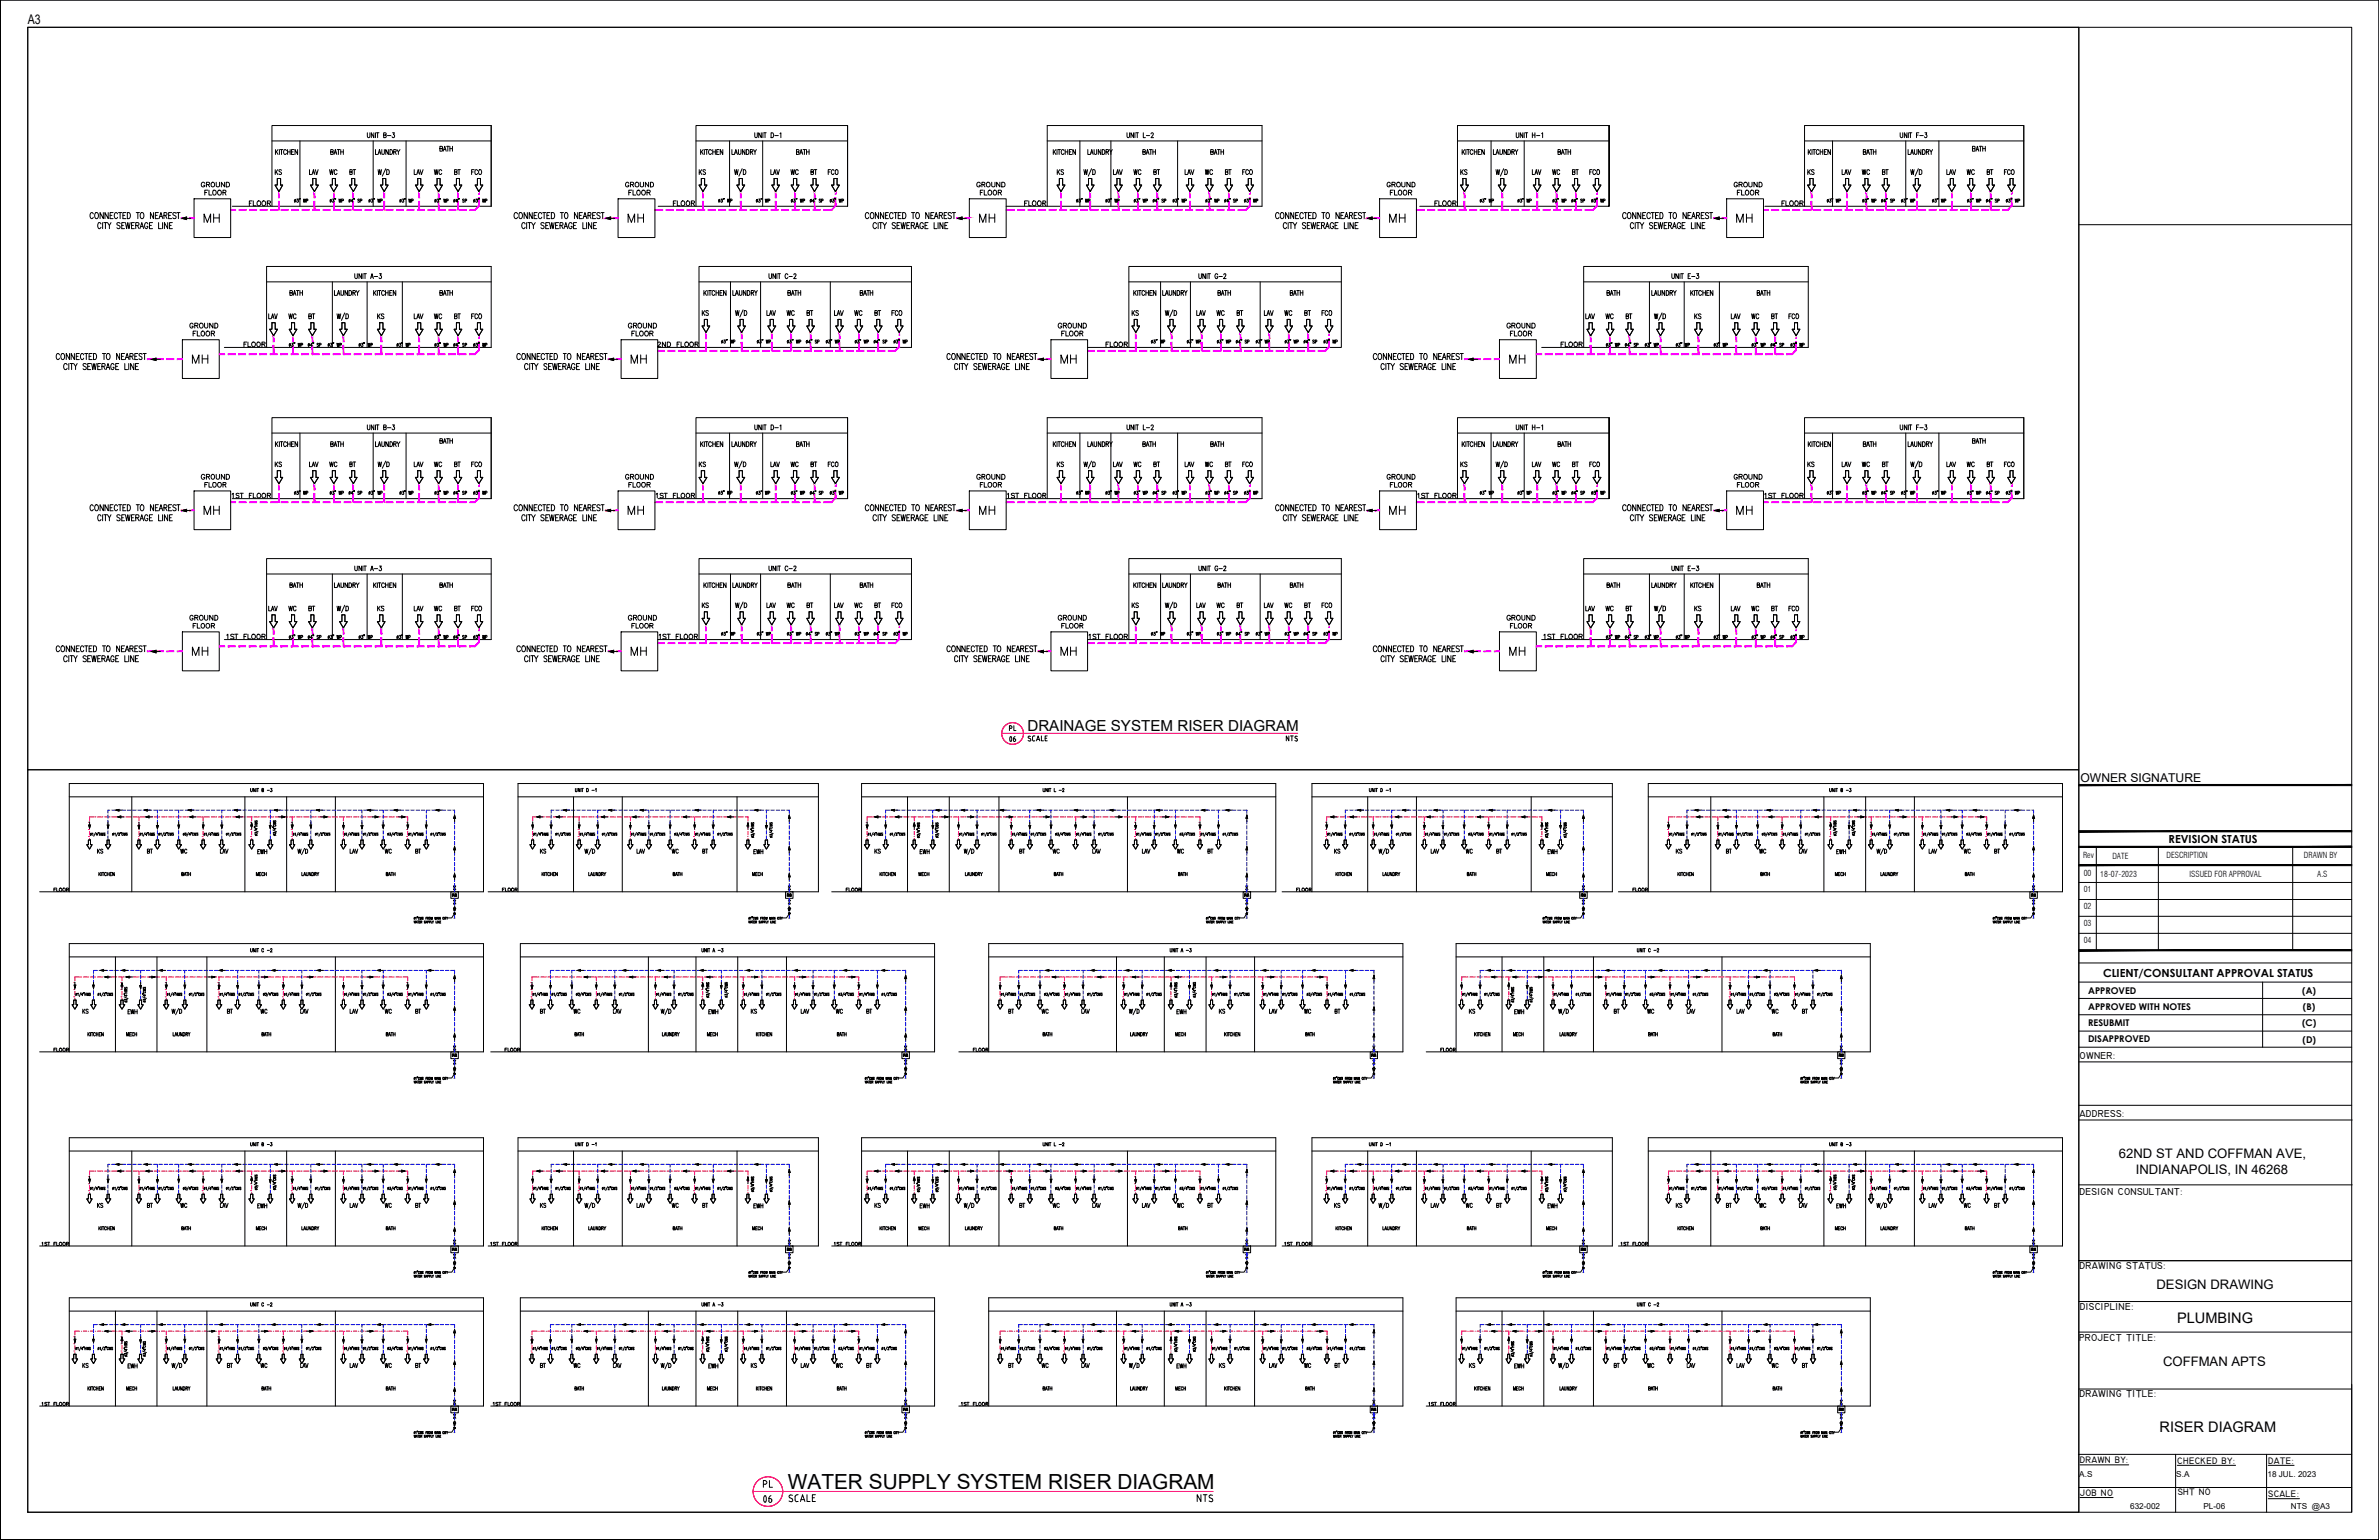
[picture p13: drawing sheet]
<svg xmlns="http://www.w3.org/2000/svg" width="432mm" height="279mm" viewBox="0 0 432 279" stroke-linecap="round" stroke-linejoin="round" font-family="sans-serif">
<defs><g id="words">
<text font-size="3.8" x="143" y="270.1">WATER SUPPLY SYSTEM RISER DIAGRAM</text>
<text font-size="2.8" x="186.5" y="132.7">DRAINAGE SYSTEM RISER DIAGRAM</text>
<g font-size="2.6">
<text x="395.1" y="240.1">PLUMBING</text>
<text x="392" y="259.8">RISER DIAGRAM</text>
</g>
<g font-size="2.4">
<text x="5" y="4.4">A3</text>
<text x="384.6" y="210.1">62ND ST AND COFFMAN AVE,</text>
<text x="387.6" y="212.9">INDIANAPOLIS, IN 46268</text>
<text x="391.4" y="233.9">DESIGN DRAWING</text>
<text x="392.6" y="247.8">COFFMAN APTS</text>
</g>
<text font-size="2.2" x="377.6" y="141.9">OWNER SIGNATURE</text>
<g font-size="2">
<text x="393.6" y="152.9">REVISION STATUS</text>
<text x="381.7" y="177.2">CLIENT/CONSULTANT APPROVAL STATUS</text>
</g>
<g font-size="1.8">
<text x="377.4" y="192.1">OWNER:</text>
<text x="377.4" y="202.6">ADDRESS:</text>
<text x="377.4" y="216.8">DESIGN CONSULTANT:</text>
<text x="377.4" y="230.3">DRAWING STATUS:</text>
<text x="377.5" y="237.6">DISCIPLINE:</text>
<text x="377.4" y="243.3">PROJECT TITLE:</text>
<text x="377.4" y="253.5">DRAWING TITLE:</text>
</g>
<g font-size="1.7">
<text x="379" y="183.2">APPROVED WITH NOTES</text>
<text x="379" y="180.3">APPROVED</text>
<text x="417.9" y="180.3">(A)</text>
<text x="418" y="183.2">(B)</text>
<text x="379" y="186.1">RESUBMIT</text>
<text x="379" y="189.1">DISAPPROVED</text>
<text x="417.8" y="186.2">(C)</text>
<text x="417.9" y="189.1">(D)</text>
<text x="377.5" y="265.5">DRAWN BY:</text>
<text x="395.2" y="265.6">CHECKED BY:</text>
<text x="411.7" y="265.6">DATE:</text>
<text x="377.5" y="271.4">JOB NO</text>
<text x="395.3" y="271.3">SHT NO</text>
<text x="411.7" y="271.6">SCALE:</text>
</g>
<g font-size="1.5">
<text x="378.1" y="155.7">Rev</text>
<text x="383.4" y="155.8">DATE</text>
<text x="393.2" y="155.6">DESCRIPTION</text>
<text x="418.2" y="155.7">DRAWN BY</text>
<text x="378.2" y="161.9">01</text>
<text x="378.2" y="158.9">00</text>
<text x="381.2" y="159.1">18-07-2023</text>
<text x="397.4" y="159.1">ISSUED FOR APPROVAL</text>
<text x="420.6" y="159.1">A.S</text>
<text x="378.2" y="165">02</text>
<text x="378.2" y="168">03</text>
<text x="378.2" y="171.1">04</text>
<text x="377.4" y="268">A.S</text>
<text x="395" y="268">S.A</text>
<text x="411.6" y="267.9">18 JUL. 2023</text>
<text x="386.6" y="273.8">632-002</text>
<text x="399.9" y="273.8">PL-06</text>
<text x="415.8" y="273.8">NTS @A3</text>
</g>
</g></defs>
<!-- layer: TXT -->
<g fill="none" stroke="#000" stroke-width=".18">
<path d="M37.2 33.3a.33 .33 0 0 0-.4-.2 .33 .33 0 0 0-.3 .3 .38 .38 0 0 0 .2 .4 .38 .38 0 0 0 .4 0l.1-.2h-.2M37.2 34.9h.3M37.5 33.5l.5-.1v-.3h-.5v.8M37.7 34.5h-.5v.9M37.8 33.5l.3 .4M37.9 34.5v.9h.5M38.7 34.5a.4 .4 0 0 1 .6 .5 .4 .4 0 0 1-.6 .3l-.1-.5zM38.8 38.8v1.5M38.8 39.5h1M39.2 33.1v.6l.3 .2 .3-.1v-.7M39.7 34.5a.4 .4 0 0 1 .5 .5 .4 .4 0 0 1-.6 .3l-.1-.5zM39.8 38.8v1.5"/>
<path d="M40.5 34.9h.4l.1-.3-.5-.1v.9M40.8 33.1v.8l-.6-.8v.8M40.8 34.9l.2 .5M41.1 33.1h.3a.45 .45 0 0 1 .3 .4 .45 .45 0 0 1-.3 .4h-.3zM45.3 36.9h.3M45.8 36.4h-.5v.9M46 36.4v.9h.5M46.7 36.6l.1-.1a.4 .4 0 0 1 .5 .4 .4 .4 0 0 1-.6 .3zM47.6 36.6l.1-.1a.4 .4 0 0 1 .5 .4 .4 .4 0 0 1-.6 .3zM48.5 36.9l.5-.1 .1-.3-.6-.1v.9M48.8 36.9l.3 .4M114.1 33.3a.3 .3 0 0 0-.3-.2 .3 .3 0 0 0-.3 .3v.2a.3 .3 0 0 0 .3 .3 .3 .3 0 0 0 .3-.3h-.1"/>
<path d="M114.1 34.9h.4M114.4 33.5l.5-.1 .1-.3h-.6v.8M114.7 34.5h-.6v.9M114.7 33.5l.3 .4M114.9 34.5v.9h.5M115.7 34.6v-.1a.41 .41 0 0 1 .5 .4 .41 .41 0 0 1-.5 .4l-.1-.2zM115.8 38.8v1.5M115.8 39.5h1M116.2 33.1v.6l.3 .2 .3-.1v-.7M116.5 34.6l.1-.1a.4 .4 0 0 1 .6 .5 .4 .4 0 0 1-.7 .3zM116.8 38.8v1.5M117.4 34.9h.5l.1-.3-.6-.1v.9"/>
<path d="M117.7 33.1v.8l-.6-.8v.8M117.7 34.9l.3 .5M118.1 33.1a.44 .44 0 0 1 .5 .4 .44 .44 0 0 1-.5 .4zM122.2 36.9h.4M122.7 36.4h-.5v.9M122.9 36.4v.9h.5M123.7 36.6l.1-.1a.4 .4 0 0 1 .5 .4 .4 .4 0 0 1-.6 .3zM124.6 36.6l.1-.1a.41 .41 0 0 1 .5 .4 .41 .41 0 0 1-.5 .4l-.2-.3zM125.5 36.9l.5-.1v-.3l-.5-.1v.9M125.8 36.9l.3 .4M177.9 33.3a.33 .33 0 0 0-.3-.2 .33 .33 0 0 0-.3 .3 .38 .38 0 0 0 .1 .4 .38 .38 0 0 0 .5 0v-.2h-.2M177.9 34.9h.4"/>
<path d="M178.2 33.5l.5-.1v-.3h-.5v.8M178.4 34.5h-.5v.9M178.5 33.5l.3 .4M178.6 34.5v.9h.6M179.5 34.5a.4 .4 0 0 1 .5 .5 .4 .4 0 0 1-.6 .3l-.1-.5zM179.5 38.8v1.5M179.5 39.5h1.1M180 33.1v.6l.3 .2 .3-.1v-.7M180.3 34.6l.1-.1a.41 .41 0 0 1 .5 .4 .41 .41 0 0 1-.5 .4l-.1-.2zM180.6 38.8v1.5M181.2 34.9h.5v-.3l-.5-.1v.9M181.5 33.1v.8l-.6-.8v.8"/>
<path d="M181.5 34.9l.3 .5M181.8 33.1h.3a.45 .45 0 0 1 .3 .4 .45 .45 0 0 1-.3 .4h-.3zM186 36.9h.3M186.5 36.4h-.5v.9M186.7 36.4v.9h.5M187.5 36.6v-.1a.4 .4 0 0 1 .6 .4 .4 .4 0 0 1-.6 .3zM188.4 36.6l.1-.1a.4 .4 0 0 1 .5 .4 .4 .4 0 0 1-.6 .3zM189.3 36.9l.4-.1 .1-.3-.5-.1v.9M189.5 36.9l.3 .4M252.3 33.3a.3 .3 0 0 0-.3-.2 .3 .3 0 0 0-.2 .3v.2a.3 .3 0 0 0 .3 .3 .3 .3 0 0 0 .2-.3h-.2M252.3 34.9h.4M252.6 33.5l.6-.1v-.3h-.6v.8"/>
<path d="M252.9 34.5h-.6v.9M252.9 33.5l.3 .4M253.1 34.5v.9h.5M253.9 34.6l.1-.1a.41 .41 0 0 1 .4 .4 .41 .41 0 0 1-.4 .4l-.2-.2zM254 38.8v1.5M254 39.5h1M254.4 33.1v.6l.3 .2 .3-.1v-.7M254.8 34.6v-.1a.4 .4 0 0 1 .6 .5 .4 .4 0 0 1-.6 .3zM255 38.8v1.5M255.7 34.9h.5v-.3l-.5-.1v.9M255.9 33.1v.8l-.5-.8v.8M255.9 34.9l.3 .5"/>
<path d="M256.3 33.1a.44 .44 0 0 1 .5 .4 .44 .44 0 0 1-.5 .4zM260.4 36.9h.4M260.9 36.4h-.5v.9M261.2 36.4v.9h.5M261.9 36.6l.1-.1a.4 .4 0 0 1 .5 .4 .4 .4 0 0 1-.6 .3zM262.8 36.6l.1-.1a.41 .41 0 0 1 .5 .4 .41 .41 0 0 1-.5 .4l-.1-.3zM263.7 36.9l.5-.1v-.3l-.5-.1v.9M264 36.9l.3 .4M315.3 33.3a.3 .3 0 0 0-.3-.2 .3 .3 0 0 0-.3 .3v.2a.3 .3 0 0 0 .3 .3 .3 .3 0 0 0 .3-.3h-.2M315.3 34.9h.4M315.6 33.5l.5-.1 .1-.3h-.6v.8M315.9 34.5h-.6v.9"/>
<path d="M315.9 33.5l.3 .4M316.1 34.5v.9h.5M316.9 34.6v-.1a.41 .41 0 0 1 .5 .4 .41 .41 0 0 1-.5 .4l-.1-.2zM317 38.8v1.5M317 39.5h1M317.4 33.1v.6l.3 .2 .3-.1v-.7M317.8 34.6v-.1a.4 .4 0 0 1 .6 .5 .4 .4 0 0 1-.6 .3zM318 38.8v1.5M318.6 34.9h.6v-.3l-.6-.1v.9M318.9 33.1v.8l-.6-.8v.8M318.9 34.9l.3 .5M319.3 33.1a.44 .44 0 0 1 .5 .4 .44 .44 0 0 1-.5 .4z"/>
<path d="M323.4 36.9h.4M323.9 36.4h-.5v.9M324.1 36.4v.9h.6M324.9 36.6l.1-.1a.4 .4 0 0 1 .5 .4 .4 .4 0 0 1-.6 .3zM325.8 36.6l.1-.1a.41 .41 0 0 1 .5 .4 .41 .41 0 0 1-.5 .4l-.1-.3zM326.7 36.9l.5-.1v-.3l-.5-.1v.9M327 36.9l.3 .4M35.1 58.8a.3 .3 0 0 0-.4-.2 .3 .3 0 0 0-.2 .4v.2a.3 .3 0 0 0 .3 .3 .3 .3 0 0 0 .3-.3h-.3M35.3 59.1l.6-.1v-.3l-.6-.1v.9M35.6 59.1l.3 .4M36.4 58.7a.4 .4 0 0 1 .5 .4 .4 .4 0 0 1-.6 .3l-.1-.4zM37 40.3v-1.5l.6 1.5 .6-1.5v1.5"/>
<path d="M37.1 58.6v.7l.3 .2 .3-.1v-.8M38.7 58.6v.9l-.6-.9v.9M39 58.6a.46 .46 0 0 1 .6 .5 .46 .46 0 0 1-.6 .4zM114 40.3v-1.5l.6 1.5 .6-1.5v1.5M114.7 58.8a.33 .33 0 0 0-.4-.2 .33 .33 0 0 0-.3 .4v.2a.32 .32 0 0 0 .4 .3 .32 .32 0 0 0 .3-.3h-.2M115 59.1l.5-.1v-.3l-.5-.1v.9M115.3 59.1l.3 .4M115.9 58.8l.1-.1a.4 .4 0 0 1 .5 .4 .4 .4 0 0 1-.6 .3zM116.8 58.6v.7l.2 .2 .3-.1v-.8M118.2 58.6v.9l-.5-.9v.9M118.6 58.6h.3a.47 .47 0 0 1 .3 .5 .47 .47 0 0 1-.3 .4h-.3zM177.8 40.3v-1.5l.6 1.5 .5-1.5v1.5"/>
<path d="M192.7 58.8a.33 .33 0 0 0-.4-.2 .33 .33 0 0 0-.2 .4v.2a.32 .32 0 0 0 .3 .3 .32 .32 0 0 0 .3-.3h-.2M193 59.1l.5-.1v-.3l-.5-.1v.9M193.3 59.1l.3 .4M193.9 58.8l.1-.1a.41 .41 0 0 1 .5 .4 .41 .41 0 0 1-.5 .4l-.2-.3zM194.8 58.6v.7l.2 .2 .3-.1 .1-.8M196.3 58.6v.9l-.6-.9v.9M196.6 58.6h.3a.47 .47 0 0 1 .3 .5 .47 .47 0 0 1-.3 .4h-.3zM252.2 40.3v-1.5l.6 1.5 .6-1.5v1.5M274.2 58.8a.33 .33 0 0 0-.4-.2 .33 .33 0 0 0-.3 .4v.2a.32 .32 0 0 0 .3 .3 .32 .32 0 0 0 .4-.3h-.3M274.4 59.1l.5-.1 .1-.3-.6-.1v.9M274.7 59.1l.3 .4M275.3 58.8l.1-.1a.4 .4 0 0 1 .5 .4 .4 .4 0 0 1-.6 .3z"/>
<path d="M276.2 58.6v.7l.3 .2 .2-.1 .1-.8M277.7 58.6v.9l-.6-.9v.9M278 58.6h.3a.47 .47 0 0 1 .3 .5 .47 .47 0 0 1-.3 .4h-.3zM315.2 40.3v-1.5l.6 1.5 .6-1.5v1.5M34.9 65.9v-1.5l.6 1.5 .6-1.5v1.5M35.1 60.5h.3M35.6 60.1h-.5v.9M35.8 60.1v.9h.5M36.7 60.1a.41 .41 0 0 1 .4 .4 .41 .41 0 0 1-.4 .4l-.2-.3zM36.7 64.4v1.5M36.7 65.1h1M37.5 60.2v-.1a.4 .4 0 0 1 .6 .4 .4 .4 0 0 1-.6 .3z"/>
<path d="M37.7 64.4v1.5M38.4 60.5h.5v-.3l-.5-.1v.9M38.7 60.5l.2 .5M44.3 62.4h.3M44.8 62.1h-.5v.8M45 62.1v.8h.5M46.7 62.2a.31 .31 0 0 1 .3-.1 .31 .31 0 0 1 .2 .3v.2a.32 .32 0 0 1-.3 .3 .32 .32 0 0 1-.3-.3zM47.5 62.4h.5l.1-.2-.2-.1h-.4v.8M47.8 62.4l.3 .5M114.6 65.9v-1.5l.5 1.5 .6-1.5v1.5M114.7 60.5h.3M115.2 60.1h-.5v.9"/>
<path d="M115.4 60.1v.9h.5M116.2 60.1a.4 .4 0 0 1 .6 .4 .4 .4 0 0 1-.6 .3l-.1-.4zM116.3 64.4v1.5M116.3 65.1h1M117.2 60.1a.4 .4 0 0 1 .5 .4 .4 .4 0 0 1-.6 .3l-.1-.4zM117.3 64.4v1.5M117.9 60.5h.5l.1-.3-.6-.1v.9M118.2 60.5l.3 .5M119.4 62.2l.3-.1 .2 .2-.6 .6h.6M120.8 62.1v.8l-.6-.8v.8M121.1 62.1h.3a.44 .44 0 0 1 .3 .4 .44 .44 0 0 1-.3 .4h-.3zM122.9 62.4h.3"/>
<path d="M123.4 62.1h-.5v.8M123.6 62.1v.8h.5M126.2 62.4h.5v-.2l-.2-.1h-.3v.8M126.4 62.4l.3 .5M192.6 65.9v-1.5l.6 1.5 .6-1.5v1.5M192.7 60.5h.3M193.3 60.1h-.6v.9M193.5 60.1v.9h.5M194.3 60.1a.4 .4 0 0 1 .5 .4 .4 .4 0 0 1-.6 .3l-.1-.4zM194.3 64.4v1.5M194.3 65.1h1M195.1 60.2l.1-.1a.4 .4 0 0 1 .5 .4 .4 .4 0 0 1-.6 .3z"/>
<path d="M195.3 64.4v1.5M196 60.5h.5v-.3l-.5-.1v.9M196.3 60.5l.3 .5M200.7 62.4h.4M201.3 62.1h-.6v.8M201.5 62.1v.8h.5M204 62.4h.6v-.2l-.2-.1h-.4v.8M204.3 62.4l.3 .5M274 65.9v-1.5l.6 1.5 .6-1.5v1.5M274.2 60.5h.2M274.7 60.1h-.5v.9M274.9 60.1v.9h.5"/>
<path d="M275.7 60.1a.4 .4 0 0 1 .5 .4 .4 .4 0 0 1-.6 .3l-.1-.4zM275.8 64.4v1.5M275.8 65.1h1M276.5 60.2l.1-.1a.4 .4 0 0 1 .5 .4 .4 .4 0 0 1-.6 .3zM276.8 64.4v1.5M277.4 60.5h.5l.1-.3-.6-.1v.9M277.7 60.5l.3 .5M283.3 62.4h.4M283.9 62.1h-.6v.8M284.1 62.1v.8h.5M286.6 62.4h.5l.1-.2-.2-.1h-.4v.8M286.9 62.4l.3 .5"/>
<path d="M37 93.3v-1.5l.6 1.5 .6-1.5v1.5M37.2 86.3a.33 .33 0 0 0-.4-.2 .33 .33 0 0 0-.3 .3v.2a.32 .32 0 0 0 .4 .4 .32 .32 0 0 0 .3-.4h-.2M37.2 87.9h.3M37.5 86.5l.5-.1v-.3h-.5v.9M37.7 87.5h-.5v.9M37.8 86.5l.3 .5M37.9 87.5v.9h.5M38.4 86.2l.1-.1a.41 .41 0 0 1 .5 .4 .41 .41 0 0 1-.5 .4l-.2-.3zM38.7 87.5a.4 .4 0 0 1 .6 .5 .4 .4 0 0 1-.6 .3l-.1-.5zM38.8 91.8v1.5M38.8 92.5h1M39.2 86.1v.6l.3 .3 .3-.2v-.7"/>
<path d="M39.8 91.8v1.5M40.5 87.9h.4l.1-.3-.5-.1v.9M40.8 86.1v.9l-.6-.9v.9M40.8 87.9l.2 .5M41.1 86.1h.3a.47 .47 0 0 1 .3 .4 .47 .47 0 0 1-.3 .5h-.3zM42.1 89.7l.2-.2v.8M43.4 89.6l-.2-.1-.4 .1 .1 .2 .4 .2a.27 .27 0 0 1-.1 .4 .27 .27 0 0 1-.4-.2M43.6 89.5h.6M43.9 89.5v.8M45.3 89.9h.3M45.8 89.5h-.5v.8M46 89.5v.8h.5"/>
<path d="M48.5 89.9h.5l.1-.2-.2-.2h-.4v.8M48.8 89.9l.3 .4M114 93.3v-1.5l.6 1.5 .6-1.5v1.5M114.1 86.3a.3 .3 0 0 0-.3-.2 .3 .3 0 0 0-.3 .3v.2a.3 .3 0 0 0 .3 .4 .3 .3 0 0 0 .3-.4h-.1M114.1 87.9h.4M114.4 86.5l.5-.1 .1-.3h-.6v.9M114.7 87.5h-.6v.9M114.7 86.5l.3 .5M114.9 87.5v.9h.5M115.4 86.1a.4 .4 0 0 1 .6 .4 .4 .4 0 0 1-.6 .3l-.1-.4zM115.7 87.6v-.1a.41 .41 0 0 1 .5 .4 .41 .41 0 0 1-.5 .4l-.1-.2zM115.8 92.5h1"/>
<path d="M115.8 91.8v1.5M116.2 86.1v.6l.3 .3 .3-.2v-.7M116.8 91.8v1.5M117.4 87.9h.5l.1-.3-.6-.1v.9M117.7 86.1v.9l-.6-.9v.9M117.7 87.9l.3 .5M118.1 86.1a.46 .46 0 0 1 .5 .4 .46 .46 0 0 1-.5 .5zM119.1 89.7l.2-.2v.8M120.4 89.6l-.2-.1-.4 .1 .1 .2 .5 .2-.1 .3-.5-.1M120.6 89.5h.5M120.8 89.5v.8M122.2 89.9h.4"/>
<path d="M122.7 89.5h-.5v.8M122.9 89.5v.8h.5M124.6 89.6a.36 .36 0 0 1 .6 .3 .36 .36 0 0 1-.6 .3zM125.5 89.9h.5l.1-.2-.2-.2h-.4v.8M125.8 89.9l.3 .4M177.8 93.3v-1.5l.6 1.5 .5-1.5v1.5M177.9 86.3a.33 .33 0 0 0-.3-.2 .33 .33 0 0 0-.3 .3v.2a.32 .32 0 0 0 .3 .4 .32 .32 0 0 0 .3-.4h-.2M177.9 87.9h.4M178.2 86.5l.5-.1v-.3h-.5v.9M178.4 87.5h-.5v.9M178.5 86.5l.3 .5M178.6 87.5v.9h.6"/>
<path d="M179.1 86.2l.1-.1a.4 .4 0 0 1 .5 .4 .4 .4 0 0 1-.6 .3zM179.5 92.5h1.1M179.5 91.8v1.5M180 86.1v.6l.3 .3 .3-.2v-.7M180.3 87.6l.1-.1a.41 .41 0 0 1 .5 .4 .41 .41 0 0 1-.5 .4l-.1-.2zM180.6 91.8v1.5M181.2 87.9h.5v-.3l-.5-.1v.9M181.5 86.1v.9l-.6-.9v.9M181.5 87.9l.3 .5M181.8 86.1h.3a.47 .47 0 0 1 .3 .4 .47 .47 0 0 1-.3 .5h-.3zM182.8 89.7l.2-.2v.8M184.2 89.6l-.3-.1-.3 .1v.2l.5 .2v.3l-.5-.1"/>
<path d="M184.3 89.5h.6M184.6 89.5v.8M186 89.9h.3M186.5 89.5h-.5v.8M186.7 89.5v.8h.5M189.3 89.9h.4l.1-.2-.2-.2h-.3v.8M189.5 89.9l.3 .4M252.2 93.3v-1.5l.6 1.5 .6-1.5v1.5M252.3 86.3a.3 .3 0 0 0-.3-.2 .3 .3 0 0 0-.2 .3v.2a.3 .3 0 0 0 .3 .4 .3 .3 0 0 0 .2-.4h-.2M252.3 87.9h.4M252.6 86.5l.6-.1v-.3h-.6v.9M252.9 87.5h-.6v.9"/>
<path d="M252.9 86.5l.3 .5M253.1 87.5v.9h.5M253.6 86.2l.1-.1a.4 .4 0 0 1 .5 .4 .4 .4 0 0 1-.6 .3zM253.9 87.6l.1-.1a.41 .41 0 0 1 .4 .4 .41 .41 0 0 1-.4 .4l-.2-.2zM254 92.5h1M254 91.8v1.5M254.4 86.1v.6l.3 .3 .3-.2v-.7M255 91.8v1.5M255.7 87.9h.5v-.3l-.5-.1v.9M255.9 86.1v.9l-.5-.9v.9M255.9 87.9l.3 .5M256.3 86.1a.46 .46 0 0 1 .5 .4 .46 .46 0 0 1-.5 .5z"/>
<path d="M257.3 89.7l.2-.2v.8M258.6 89.6l-.2-.1-.4 .1 .1 .2 .5 .2-.1 .3-.5-.1M258.7 89.5h.6M259 89.5v.8M260.4 89.9h.4M260.9 89.5h-.5v.8M261.2 89.5v.8h.5M262.8 89.6a.36 .36 0 0 1 .6 .3 .36 .36 0 0 1-.6 .3zM263.7 89.9h.5l.1-.2-.2-.2h-.4v.8M264 89.9l.3 .4M315.2 93.3v-1.5l.6 1.5 .6-1.5v1.5M315.3 86.3a.3 .3 0 0 0-.3-.2 .3 .3 0 0 0-.3 .3v.2a.3 .3 0 0 0 .3 .4 .3 .3 0 0 0 .3-.4h-.2"/>
<path d="M315.3 87.9h.4M315.6 86.5l.5-.1 .1-.3h-.6v.9M315.9 87.5h-.6v.9M315.9 86.5l.3 .5M316.1 87.5v.9h.5M316.6 86.2l.1-.1a.4 .4 0 0 1 .5 .4 .4 .4 0 0 1-.6 .3zM316.9 87.6v-.1a.41 .41 0 0 1 .5 .4 .41 .41 0 0 1-.5 .4l-.1-.2zM317 92.5h1M317 91.8v1.5M317.4 86.1v.6l.3 .3 .3-.2v-.7M318 91.8v1.5M318.6 87.9h.6v-.3l-.6-.1v.9"/>
<path d="M318.9 86.1v.9l-.6-.9v.9M318.9 87.9l.3 .5M319.3 86.1a.46 .46 0 0 1 .5 .4 .46 .46 0 0 1-.5 .5zM320.3 89.7l.2-.2v.8M321.6 89.6l-.2-.1-.4 .1 .1 .2 .5 .2-.1 .3-.5-.1M321.7 89.5h.6M322 89.5v.8M323.4 89.9h.4M323.9 89.5h-.5v.8M324.1 89.5v.8h.6M325.8 89.6a.36 .36 0 0 1 .6 .3 .36 .36 0 0 1-.6 .3zM326.7 89.9h.5l.1-.2-.2-.2h-.4v.8"/>
<path d="M327 89.9l.3 .4M34.9 118.9v-1.5l.6 1.5 .6-1.5v1.5M35.1 111.8a.3 .3 0 0 0-.4-.2 .3 .3 0 0 0-.2 .4v.2a.3 .3 0 0 0 .3 .3 .3 .3 0 0 0 .3-.3h-.3M35.1 113.5h.3M35.3 112.1l.6-.1v-.3l-.6-.1v.9M35.6 113.1h-.5v.9M35.6 112.1l.3 .4M35.8 113.1v.9h.5M36.3 111.8l.1-.1a.4 .4 0 0 1 .5 .4 .4 .4 0 0 1-.6 .3zM36.7 113.2a.39 .39 0 0 1 .4 .3 .39 .39 0 0 1-.4 .4l-.2-.3zM36.7 117.4v1.5M36.7 118.1h1"/>
<path d="M37.1 111.6v.7l.3 .2 .3-.1v-.8M37.7 117.4v1.5M38.4 113.5h.5v-.3l-.5-.1v.9M38.7 111.6v.9l-.6-.9v.9M38.7 113.5l.2 .5M39 111.6a.46 .46 0 0 1 .6 .5 .46 .46 0 0 1-.6 .4zM41.1 115.2l.3-.1v.8M42.5 115.2l-.3-.1-.3 .1 .1 .2 .5 .3-.1 .2-.5-.1M42.6 115.1h.6M42.9 115.1v.8M44.3 115.5h.3M44.8 115.1h-.5v.8"/>
<path d="M45 115.1v.8h.5M47.5 115.5l.5-.1 .1-.3h-.6v.8M47.8 115.5l.3 .4M114.6 118.9v-1.5l.5 1.5 .6-1.5v1.5M114.7 111.8a.33 .33 0 0 0-.4-.2 .33 .33 0 0 0-.3 .4v.2a.32 .32 0 0 0 .4 .3 .32 .32 0 0 0 .3-.3h-.2M114.7 113.5h.3M115 112.1l.5-.1v-.3l-.5-.1v.9M115.2 113.1h-.5v.9M115.3 112.1l.3 .4M115.4 113.1v.9h.5M115.9 111.8l.1-.1a.4 .4 0 0 1 .5 .4 .4 .4 0 0 1-.6 .3zM116.3 118.1h1"/>
<path d="M116.3 117.4v1.5M116.8 111.6v.7l.2 .2 .3-.1v-.8M117.3 117.4v1.5M117.9 113.5h.5l.1-.3-.6-.1v.9M118.2 111.6v.9l-.5-.9v.9M118.2 113.5l.3 .5M118.6 111.6h.3a.47 .47 0 0 1 .3 .5 .47 .47 0 0 1-.3 .4h-.3zM119.6 115.2l.2-.1v.8M120.9 115.2l-.2-.1-.4 .1 .1 .2 .5 .3-.1 .2-.5-.1M121.1 115.1h.6M121.4 115.1v.8M122.7 115.5h.4"/>
<path d="M123.3 115.1h-.6v.8M123.5 115.1v.8h.5M126 115.5l.5-.1 .1-.3h-.6v.8M126.3 115.5l.3 .4M192.6 118.9v-1.5l.6 1.5 .6-1.5v1.5M192.7 111.8a.33 .33 0 0 0-.4-.2 .33 .33 0 0 0-.2 .4v.2a.32 .32 0 0 0 .3 .3 .32 .32 0 0 0 .3-.3h-.2M192.7 113.5h.3M193 112.1l.5-.1v-.3l-.5-.1v.9M193.3 113.1h-.6v.9M193.3 112.1l.3 .4M193.5 113.1v.9h.5M193.9 111.8l.1-.1a.41 .41 0 0 1 .5 .4 .41 .41 0 0 1-.5 .4l-.2-.3z"/>
<path d="M194.3 118.1h1M194.3 117.4v1.5M194.8 111.6v.7l.2 .2 .3-.1 .1-.8M195.3 117.4v1.5M196 113.5h.5v-.3l-.5-.1v.9M196.3 111.6v.9l-.6-.9v.9M196.3 113.5l.3 .5M196.6 111.6h.3a.47 .47 0 0 1 .3 .5 .47 .47 0 0 1-.3 .4h-.3zM197.7 115.2l.2-.1v.8M198.9 115.2l-.2-.1-.3 .1 .1 .2 .4 .3-.1 .2-.4-.1M199.1 115.1h.6M199.4 115.1v.8"/>
<path d="M200.7 115.5h.4M201.3 115.1h-.6v.8M201.5 115.1v.8h.5M204 115.5l.6-.1v-.3h-.6v.8M204.3 115.5l.3 .4M274 118.9v-1.5l.6 1.5 .6-1.5v1.5M274.2 111.8a.33 .33 0 0 0-.4-.2 .33 .33 0 0 0-.3 .4v.2a.32 .32 0 0 0 .3 .3 .32 .32 0 0 0 .4-.3h-.3M274.2 113.5h.2M274.4 112.1l.5-.1 .1-.3-.6-.1v.9M274.7 113.1h-.5v.9M274.7 112.1l.3 .4M274.9 113.1v.9h.5"/>
<path d="M275.3 111.8l.1-.1a.4 .4 0 0 1 .5 .4 .4 .4 0 0 1-.6 .3zM275.8 118.1h1M275.8 117.4v1.5M276.2 111.6v.7l.3 .2 .2-.1 .1-.8M276.5 113.2a.37 .37 0 0 1 .5 .1 .37 .37 0 0 1 0 .5 .37 .37 0 0 1-.5 0zM276.8 117.4v1.5M277.4 113.5h.5l.1-.3-.6-.1v.9M277.7 111.6v.9l-.6-.9v.9M277.7 113.5l.3 .5M278 111.6h.3a.47 .47 0 0 1 .3 .5 .47 .47 0 0 1-.3 .4h-.3zM280.2 115.2l.2-.1v.8M281.5 115.2l-.2-.1-.4 .1 .1 .2 .5 .3-.1 .2-.5-.1"/>
<path d="M281.7 115.1h.5M282 115.1v.8M283.3 115.5h.4M283.9 115.1h-.6v.8M284.1 115.1v.8h.5M285.8 115.1h.1a.43 .43 0 0 1 .4 .4 .43 .43 0 0 1-.5 .4l-.1-.3zM286.6 115.5l.5-.1v-.3h-.5v.8M286.9 115.5l.3 .4M9.8 161.4h.2M10.2 161.1h-.4v.6M10.3 161.1v.6h.4M12.1 161.4h.3v-.2l-.3-.1v.6"/>
<path d="M12.3 161.4l.2 .3M91.2 161.4h.2M91.6 161.1h-.4v.6M91.7 161.1v.6h.4M93.5 161.4h.4v-.2l-.4-.1v.6M93.7 161.4l.2 .3M153.6 161.4h.2M154 161.1h-.4v.6M154.1 161.1v.6h.3M155.9 161.4h.3l.1-.2-.4-.1v.6M156 161.4l.3 .3M235.3 161.4h.2"/>
<path d="M235.7 161.1h-.4v.6M235.8 161.1v.6h.4M237.6 161.4h.4v-.2l-.4-.1v.6M237.8 161.4l.2 .3M296.4 161.4h.2M296.8 161.1h-.4v.6M296.9 161.1v.6h.4M298.7 161.4h.3v-.2l-.3-.1v.6M298.9 161.4l.1 .3M9.8 190.5h.2M10.2 190.2h-.4v.6M10.3 190.2v.6h.4"/>
<path d="M12.1 190.5l.3-.1v-.2h-.3v.6M12.3 190.5l.2 .3M91.7 190.5h.2M92 190.2h-.3v.6M92.2 190.2v.6h.3M93.9 190.5l.4-.1v-.2h-.4v.6M94.1 190.5l.3 .3M176.7 190.5h.2M177 190.2h-.3v.6M177.2 190.2v.6h.3M178.9 190.5l.4-.1v-.2h-.4v.6M179.1 190.5l.2 .3"/>
<path d="M261.5 190.5h.2M261.9 190.2h-.4v.6M262 190.2v.6h.3M263.8 190.5l.3-.1v-.2h-.3v.6M263.9 190.5l.3 .3M7.6 225.5l.1-.1v.6M8.5 225.5h-.4v.1l.4 .2v.2l-.4-.1M8.6 225.4h.4M8.8 225.4v.6M9.8 225.7h.2M10.2 225.4h-.4v.6M10.3 225.4v.6h.4"/>
<path d="M12.1 225.7l.3-.1v-.2h-.3v.6M12.3 225.7l.2 .3M89 225.5l.2-.1v.6M90 225.5l-.4-.1v.2l.4 .3h-.5M90 225.4h.5M90.3 225.4v.6M91.2 225.7h.2M91.6 225.4h-.4v.6M91.7 225.4v.6h.4M93.5 225.7l.4-.1v-.2h-.4v.6M93.7 225.7l.2 .3M151.4 225.5l.2-.1v.6"/>
<path d="M152.3 225.5h-.4l.4 .3-.1 .2-.3-.1M152.4 225.4h.4M152.6 225.4v.6M153.6 225.7h.2M154 225.4h-.4v.6M154.1 225.4v.6h.3M155.9 225.7l.3-.1 .1-.2h-.4v.6M156 225.7l.3 .3M233.2 225.5l.1-.1v.6M234.1 225.5h-.5l.4 .2v.3l-.4-.1M234.2 225.4h.4M234.4 225.4v.6"/>
<path d="M235.3 225.7h.2M235.7 225.4h-.4v.6M235.8 225.4v.6h.4M237.6 225.7l.4-.1v-.2h-.4v.6M237.8 225.7l.2 .3M294.2 225.5l.1-.1v.6M295.1 225.5h-.4v.1l.4 .1v.3l-.4-.1M295.2 225.4h.4M295.4 225.4v.6M296.4 225.7h.2M296.8 225.4h-.4v.6M296.9 225.4v.6h.4"/>
<path d="M298.7 225.7l.3-.1v-.2h-.3v.6M298.9 225.7l.1 .3M7.6 254.6l.1-.2v.6M8.5 254.5h-.4l.1 .2 .3 .1v.2l-.4-.1M8.6 254.4h.4M8.8 254.4v.6M9.8 254.7h.2M10.2 254.4h-.4v.6M10.3 254.4v.6h.4M12.1 254.7h.3l.1-.1-.4-.2v.6M12.3 254.7l.2 .3M89.5 254.6l.2-.2v.6"/>
<path d="M90.4 254.5h-.4v.2l.4 .1-.1 .2-.3-.1M90.5 254.4h.4M90.7 254.4v.6M91.7 254.7h.2M92 254.4h-.3v.6M92.2 254.4v.6h.3M93.9 254.7h.4l.1-.1-.5-.2v.6M94.1 254.7l.3 .3M174.5 254.6l.1-.2v.6M175.4 254.5h-.4l.4 .4h-.4M175.5 254.4h.4M175.7 254.4v.6"/>
<path d="M176.7 254.7h.2M177 254.4h-.3v.6M177.2 254.4v.6h.3M178.9 254.7h.4v-.2l-.4-.1v.6M179.1 254.7l.2 .3M259.3 254.6l.2-.2v.6M260.2 254.5h-.4l.4 .3-.1 .2-.3-.1M260.3 254.4h.4M260.5 254.4v.6M261.5 254.7h.2M261.9 254.4h-.4v.6M262 254.4v.6h.3"/>
<path d="M263.8 254.7h.3v-.2l-.3-.1v.6M263.9 254.7l.3 .3"/>
<circle cx="38.6" cy="33.5" r=".4"/>
<circle cx="115.6" cy="33.5" r=".41"/>
<circle cx="179.4" cy="33.5" r=".41"/>
<circle cx="253.8" cy="33.5" r=".41"/>
<circle cx="316.8" cy="33.5" r=".41"/>
<circle cx="46" cy="62.4" r=".39"/>
<circle cx="124.6" cy="62.4" r=".39"/>
<circle cx="125.5" cy="62.4" r=".39"/>
<circle cx="202.5" cy="62.4" r=".39"/>
<circle cx="203.4" cy="62.4" r=".39"/>
<circle cx="285.1" cy="62.4" r=".39"/>
<circle cx="286" cy="62.4" r=".39"/>
<circle cx="39.8" cy="87.9" r=".39"/>
<circle cx="47" cy="89.9" r=".39"/>
<circle cx="47.9" cy="89.9" r=".39"/>
<circle cx="116.8" cy="87.9" r=".39"/>
<circle cx="124" cy="89.9" r=".39"/>
<circle cx="179.7" cy="87.9" r=".39"/>
<circle cx="187.7" cy="89.9" r=".39"/>
<circle cx="188.6" cy="89.9" r=".39"/>
<circle cx="255" cy="87.9" r=".39"/>
<circle cx="262.2" cy="89.9" r=".39"/>
<circle cx="318" cy="87.9" r=".39"/>
<circle cx="325.2" cy="89.9" r=".39"/>
<circle cx="37.7" cy="113.5" r=".39"/>
<circle cx="46" cy="115.5" r=".41"/>
<circle cx="46.9" cy="115.4" r=".4"/>
<circle cx="116.4" cy="113.5" r=".39"/>
<circle cx="117.3" cy="113.5" r=".39"/>
<circle cx="124.5" cy="115.5" r=".4"/>
<circle cx="125.4" cy="115.5" r=".41"/>
<circle cx="194.4" cy="113.5" r=".39"/>
<circle cx="195.4" cy="113.5" r=".39"/>
<circle cx="202.5" cy="115.5" r=".41"/>
<circle cx="203.4" cy="115.5" r=".41"/>
<circle cx="275.9" cy="113.5" r=".39"/>
<circle cx="285.1" cy="115.5" r=".41"/>
<circle cx="11" cy="161.4" r=".29"/>
<circle cx="11.6" cy="161.4" r=".29"/>
<circle cx="92.4" cy="161.4" r=".28"/>
<circle cx="93" cy="161.4" r=".28"/>
<circle cx="154.8" cy="161.4" r=".27"/>
<circle cx="155.4" cy="161.4" r=".27"/>
<circle cx="236.5" cy="161.4" r=".27"/>
<circle cx="237.2" cy="161.4" r=".27"/>
<circle cx="297.6" cy="161.4" r=".27"/>
<circle cx="298.2" cy="161.4" r=".27"/>
<circle cx="11" cy="190.4" r=".29"/>
<circle cx="11.6" cy="190.4" r=".29"/>
<circle cx="92.9" cy="190.4" r=".29"/>
<circle cx="93.5" cy="190.4" r=".29"/>
<circle cx="177.9" cy="190.4" r=".27"/>
<circle cx="178.5" cy="190.4" r=".27"/>
<circle cx="262.7" cy="190.4" r=".27"/>
<circle cx="263.3" cy="190.4" r=".27"/>
<circle cx="11" cy="225.7" r=".29"/>
<circle cx="11.6" cy="225.7" r=".29"/>
<circle cx="92.4" cy="225.7" r=".28"/>
<circle cx="93" cy="225.7" r=".28"/>
<circle cx="154.8" cy="225.7" r=".27"/>
<circle cx="155.4" cy="225.7" r=".27"/>
<circle cx="236.5" cy="225.7" r=".27"/>
<circle cx="237.2" cy="225.7" r=".27"/>
<circle cx="297.6" cy="225.7" r=".27"/>
<circle cx="298.2" cy="225.7" r=".27"/>
<circle cx="11" cy="254.7" r=".29"/>
<circle cx="11.6" cy="254.7" r=".29"/>
<circle cx="92.9" cy="254.7" r=".29"/>
<circle cx="93.5" cy="254.7" r=".29"/>
<circle cx="177.9" cy="254.7" r=".27"/>
<circle cx="178.5" cy="254.7" r=".27"/>
<circle cx="262.7" cy="254.7" r=".27"/>
<circle cx="263.3" cy="254.7" r=".27"/>
</g>
<!-- layer: MH -->
<g fill="none" stroke="#000" stroke-width=".18">
<path d="M35.2 36.1h6.7v7h-6.7zM112.2 36.1h6.7v7h-6.7zM175.9 36.1h6.7v7h-6.7zM250.4 36.1h6.7v7h-6.7zM313.4 36.1h6.7v7h-6.7zM33.1 61.6h6.7v7.1h-6.7zM112.7 61.6h6.7v7.1h-6.7zM190.8 61.6h6.6v7.1h-6.6zM272.2 61.6h6.6v7.1h-6.6zM35.2 89.1h6.7v7h-6.7zM112.2 89.1h6.7v7h-6.7zM175.9 89.1h6.7v7h-6.7z"/>
<path d="M250.4 89.1h6.7v7h-6.7zM313.4 89.1h6.7v7h-6.7zM33.1 114.6h6.7v7.1h-6.7zM112.7 114.6h6.7v7.1h-6.7zM190.8 114.6h6.6v7.1h-6.6zM272.2 114.6h6.6v7.1h-6.6zM81.8 161.8h1.4v1.2h-1.4zM82.1 162.1v.5l.2-.5 .1 .5v-.5M82.5 162.6l.1-.5 .1 .5 .1-.5 .1 .5M142.6 161.8h1.3v1.2h-1.3zM142.9 162.1v.5l.1-.5 .2 .5v-.5M143.3 162.6l.1-.5 .1 .5 .1-.5 .1 .5"/>
<path d="M225.6 161.8h1.4v1.2h-1.4zM225.9 162.1v.5l.1-.5 .2 .5v-.5M226.3 162.6l.1-.5 .1 .5 .1-.5 .1 .5M286.7 161.8h1.4v1.2h-1.4zM287 162.1v.5l.1-.5 .2 .5v-.5M287.4 162.6l.1-.5 .1 .5 .1-.5 .1 .5M368.4 161.8h1.4v1.2h-1.4zM368.7 162.1v.5l.2-.5 .1 .5v-.5M369.1 162.6l.1-.5 .1 .5 .1-.5 .1 .5M81.8 190.8h1.4v1.3h-1.4zM82.1 191.2v.5l.2-.5 .1 .5v-.5M82.5 191.7l.1-.5 .1 .5 .1-.5 .1 .5"/>
<path d="M163.7 190.8h1.4v1.3h-1.4zM164 191.2v.5l.1-.5 .2 .5v-.5M164.4 191.7l.1-.5 .1 .5 .1-.5 .1 .5M248.7 190.8h1.3v1.3h-1.3zM249 191.2v.5l.1-.5 .2 .5v-.5M249.4 191.7l.1-.5 .1 .5 .1-.5 .1 .5M333.5 190.8h1.4v1.3h-1.4zM333.8 191.2v.5l.1-.5 .2 .5v-.5M334.2 191.7l.1-.5 .1 .5 .1-.5 .1 .5M81.8 226.1h1.4v1.2h-1.4zM82.1 226.4v.5l.2-.5 .1 .5v-.5M82.5 226.9l.1-.5 .1 .5 .1-.5 .1 .5"/>
<path d="M142.6 226.1h1.3v1.2h-1.3zM142.9 226.4v.5l.1-.5 .2 .5v-.5M143.3 226.9l.1-.5 .1 .5 .1-.5 .1 .5M225.6 226.1h1.4v1.2h-1.4zM225.9 226.4v.5l.1-.5 .2 .5v-.5M226.3 226.9l.1-.5 .1 .5 .1-.5 .1 .5M286.7 226.1h1.4v1.2h-1.4zM287 226.4v.5l.1-.5 .2 .5v-.5M287.4 226.9l.1-.5 .1 .5 .1-.5 .1 .5M368.4 226.1h1.4v1.2h-1.4zM368.7 226.4v.5l.2-.5 .1 .5v-.5M369.1 226.9l.1-.5 .1 .5 .1-.5 .1 .5"/>
<path d="M81.8 255.1h1.4v1.2h-1.4zM82.1 255.4v.5l.2-.5 .1 .5v-.5M82.5 255.9l.1-.5 .1 .5 .1-.5 .1 .5M163.7 255.1h1.4v1.2h-1.4zM164 255.4v.5l.1-.5 .2 .5v-.5M164.4 255.9l.1-.5 .1 .5 .1-.5 .1 .5M248.7 255.1h1.3v1.2h-1.3zM249 255.4v.5l.1-.5 .2 .5v-.5M249.4 255.9l.1-.5 .1 .5 .1-.5 .1 .5M333.5 255.1h1.4v1.2h-1.4zM333.8 255.4v.5l.1-.5 .2 .5v-.5M334.2 255.9l.1-.5 .1 .5 .1-.5 .1 .5"/>
</g>
<!-- layer: MECH-DR-TEXT -->
<g fill="none" stroke="#000" stroke-width=".18">
<path d="M16.9 38.8a.31 .31 0 0 0-.4-.2 .31 .31 0 0 0-.2 .4v.2a.31 .31 0 0 0 .2 .5 .31 .31 0 0 0 .4-.3M17.4 38.6a.55 .55 0 0 1 .5 .4 .55 .55 0 0 1-.3 .7 .6 .6 0 0 1-.5-.5 .6 .6 0 0 1 .3-.6zM18.8 38.6v1.1l-.6-1.1v1.1M19.6 38.6v1.1l-.5-1.1v1.1M20 39.1h.3M20.5 38.6h-.5v1.1h.5M21.3 38.8a.31 .31 0 0 0-.4-.2 .31 .31 0 0 0-.2 .4v.2a.31 .31 0 0 0 .2 .5 .31 .31 0 0 0 .4-.3M21.5 38.6h.6M21.8 38.6v1.1M22.3 39.1h.3M22.9 38.6h-.6v1.1h.6M23.1 38.6a.55 .55 0 0 1 .6 .5 .55 .55 0 0 1-.6 .6z"/>
<path d="M24.7 38.6h.6M25 38.6v1.1M25.6 38.6a.55 .55 0 0 1 .6 .4 .55 .55 0 0 1-.3 .7 .6 .6 0 0 1-.5-.5 .6 .6 0 0 1 .2-.6zM27.9 38.6v1.1l-.6-1.1v1.1M28.2 39.1h.3M28.7 38.6h-.5v1.1h.5M28.9 39.7l.3-1.1 .3 1.1M29 39.3h.4M29.8 39.1l.4-.1 .1-.3-.5-.1v1.1M30 39.1l.3 .6M30.6 39.1h.3M31.2 38.6h-.6v1.1h.6"/>
<path d="M32 38.7l-.2-.1h-.3l-.1 .3 .5 .3 .1 .3-.2 .2-.4-.2M32.1 38.6h.6M32.4 38.6v1.1M50 30.8v.9M50 27.1v.9M50.1 31.2l.3 .5M50.2 27.5l.3 .5M50.4 30.8l-.4 .6M50.5 27.1l-.5 .6M50.7 27.1v.9M50.9 27.1h.5M51.1 30.9l-.2-.1-.3 .1 .1 .2 .3 .2a.23 .23 0 0 1 0 .3 .23 .23 0 0 1-.4-.1"/>
<path d="M51.1 27.1v.9M52 27.3a.26 .26 0 0 0-.3-.2 .26 .26 0 0 0-.2 .4v.2a.26 .26 0 0 0 .2 .3 .26 .26 0 0 0 .3-.2M52.2 27.1v.9M52.2 27.6h.5M52.7 27.1v.9M52.9 27.6h.3M53.4 27.1h-.5v.9h.5M54 27.1v.9l-.4-.9v.9M56.2 30.8v.9h.4M56.6 31.7l.3-.9 .3 .9M56.7 31.4h.4M57.2 30.8l.3 .9 .2-.9"/>
<path d="M59.8 30.8l.2 .9 .2-.9 .1 .9 .2-.9M60 27.6l.4-.1 .1-.3-.5-.1v.9l.5-.1v-.2l-.2-.1M60.6 28l.3-.9 .2 .9M60.7 27.7h.3M61.2 31a.26 .26 0 0 0-.3-.2 .26 .26 0 0 0-.2 .3v.2a.26 .26 0 0 0 .2 .4 .26 .26 0 0 0 .3-.2M61.2 27.1h.5M61.4 27.1v.9M61.8 27.1v.9M61.8 27.6h.5M62.3 27.1v.9M63.5 31.2h.4v-.3l-.4-.1v.9l.4-.1v-.3l-.1-.1M64.1 30.8h.5"/>
<path d="M64.3 30.8v.9M66.7 24.1v.6l.2 .3 .2-.3v-.6M67.9 24.1v.9l-.5-.9v.9M68.2 27.1v.9h.3M68.2 24.1v.9M68.3 24.1h.5M68.5 24.1v.9M68.6 30.8l.1 .9 .2-.9 .2 .9 .2-.9M68.6 28l.3-.9 .2 .9M68.7 27.7h.3M69.3 27.1v.7l.2 .2 .3-.2v-.7M69.6 24.5h.4l.1-.3-.5-.1v.9l.5-.1v-.2l-.2-.2"/>
<path d="M70 30.6l-.6 1.4M70.2 30.8a.45 .45 0 0 1 .5 .4 .45 .45 0 0 1-.5 .5zM70.3 24.6h.7M70.5 27.1v.9l-.5-.9v.9M70.8 27.1a.45 .45 0 0 1 .5 .5 .45 .45 0 0 1-.5 .4zM71.2 24.1h.4l-.2 .3a.26 .26 0 0 1 .2 .4 .26 .26 0 0 1-.4 0M71.5 27.6l.3-.1 .1-.3-.4-.1v.9M71.7 27.6l.2 .4M72.1 27.1l.2 .5v.4M72.6 27.1l-.3 .5M75.2 30.8v.9h.4M75.6 31.7l.3-.9 .3 .9"/>
<path d="M75.7 31.4h.4M76.2 30.8l.3 .9 .3-.9M78.8 30.8l.2 .9 .2-.9 .1 .9 .2-.9M79.8 27l.5-.1v-.3l-.5-.1v.9l.5-.1v-.2l-.2-.1M80.2 31a.26 .26 0 0 0-.3-.2 .26 .26 0 0 0-.2 .3v.2a.26 .26 0 0 0 .2 .4 .26 .26 0 0 0 .3-.2M80.4 27.4l.3-.9 .3 .9M80.6 27.1h.3M81.1 26.5h.4M81.3 26.5v.9M81.7 26.5v.9M81.7 27h.4M82.1 26.5v.9"/>
<path d="M82.5 31.2h.4v-.3l-.4-.1v.9l.4-.1 .1-.2-.2-.2M83.1 30.8h.5M83.3 30.8v.9M85.6 31.2h.3M86.1 30.8h-.5v.9M86.7 31a.26 .26 0 0 0-.3-.2 .26 .26 0 0 0-.2 .3v.2a.26 .26 0 0 0 .2 .4 .26 .26 0 0 0 .3-.2M87 30.8h.1a.43 .43 0 0 1 .3 .4 .43 .43 0 0 1-.4 .4l-.1-.3zM93.9 38.8a.33 .33 0 0 0-.4-.2 .33 .33 0 0 0-.2 .4v.2a.33 .33 0 0 0 .2 .5 .33 .33 0 0 0 .4-.3M94.3 38.6a.55 .55 0 0 1 .6 .4 .55 .55 0 0 1-.3 .7 .57 .57 0 0 1-.4-1zM95.7 38.6v1.1l-.6-1.1v1.1M96.6 38.6v1.1l-.5-1.1v1.1M96.9 39.1h.4"/>
<path d="M97.5 38.6h-.6v1.1h.6M98.3 38.8a.33 .33 0 0 0-.4-.2 .33 .33 0 0 0-.2 .4v.2a.33 .33 0 0 0 .2 .5 .33 .33 0 0 0 .4-.3M98.5 38.6h.6M98.8 38.6v1.1M99.3 39.1h.3M99.8 38.6h-.5v1.1h.5M100.1 38.6a.55 .55 0 0 1 .6 .5 .55 .55 0 0 1-.6 .6zM101.7 38.6h.6M102 38.6v1.1M102.6 38.6a.51 .51 0 0 1 .5 .3 .51 .51 0 0 1-.1 .6l-.1 .1a.56 .56 0 0 1-.5-.4 .56 .56 0 0 1 .2-.6zM104.9 38.6v1.1l-.6-1.1v1.1M105.2 39.1h.3"/>
<path d="M105.7 38.6h-.5v1.1h.5M105.8 39.7l.4-1.1 .3 1.1M106 39.3h.4M106.7 39.1l.5-.1v-.4h-.5v1.1M107 39.1l.3 .6M107.6 39.1h.3M108.1 38.6h-.5v1.1h.5M108.9 38.7l-.2-.1-.4 .1 .1 .3 .5 .2-.1 .4-.3 .1-.2-.2M109.1 38.6h.5M109.4 38.6v1.1M126.9 30.8v.9M127.1 31.2l.3 .5"/>
<path d="M127.2 27.1v.9M127.3 27.5l.3 .5M127.4 30.8l-.5 .6M127.6 27.1l-.4 .6M127.8 27.1v.9M128 27.1h.5M128.1 30.9l-.2-.1-.3 .1 .3 .3a.23 .23 0 0 1 .1 .4 .23 .23 0 0 1-.3 0l-.1-.1M128.3 27.1v.9M129.1 27.3a.26 .26 0 0 0-.3-.2 .26 .26 0 0 0-.2 .4v.2a.26 .26 0 0 0 .2 .3 .26 .26 0 0 0 .3-.2M129.4 27.1v.9M129.4 27.6h.4M129.8 27.1v.9"/>
<path d="M130.1 27.6h.2M130.5 27.1h-.4v.9h.4M131.2 27.1v.9l-.5-.9v.9M132.8 27.1v.9h.5M133.3 30.8l.2 .9 .1-.9 .2 .9 .2-.9M133.3 28l.3-.9 .3 .9M133.4 27.7h.3M134 27.1v.8l.2 .1 .3-.1v-.8M134.7 30.6l-.6 1.4M134.9 30.8a.45 .45 0 0 1 .5 .4 .45 .45 0 0 1-.5 .5zM135.2 27.1v.9l-.5-.9v.9M135.5 27.1a.45 .45 0 0 1 .4 .5 .45 .45 0 0 1-.4 .4z"/>
<path d="M136.2 27.6l.4-.1v-.3l-.4-.1v.9M136.4 27.6l.3 .4M136.8 27.1l.2 .5v.4M137 24.1v.6l.2 .3 .3-.3v-.6M137.3 27.1l-.3 .5M138.2 24.1v.9l-.5-.9v.9M138.5 24.1v.9M138.6 24.1h.5M138.9 24.1v.9M139.9 30.8v.9h.4M140 24.1a.45 .45 0 0 1 .4 .4 .45 .45 0 0 1-.4 .5zM140.4 31.7l.2-.9 .3 .9"/>
<path d="M140.5 31.4h.3M140.6 24.6h.7M141 30.8l.2 .9 .3-.9M141.6 24.3l.1-.2v.9M143.6 30.8l.1 .9 .2-.9 .2 .9 .1-.9M144.6 27.6l.3-.1 .1-.3-.4-.1v.9l.4-.1v-.2l-.1-.1M144.9 31a.24 .24 0 0 0-.3-.2 .24 .24 0 0 0-.2 .3v.2a.24 .24 0 0 0 .2 .4 .24 .24 0 0 0 .3-.2M145.2 28l.2-.9 .3 .9M145.2 27.7h.4M145.8 27.1h.4M146 27.1v.9M146.4 27.1v.9"/>
<path d="M146.4 27.6h.5M146.9 27.1v.9M147.2 31.2h.4v-.4h-.4v.9l.4-.1 .1-.2-.2-.2M147.8 30.8h.5M148 30.8v.9M150.3 31.2h.3M150.7 30.8h-.4v.9M151.4 31a.26 .26 0 0 0-.3-.2 .26 .26 0 0 0-.2 .3v.2a.26 .26 0 0 0 .2 .4 .26 .26 0 0 0 .3-.2M151.7 30.8h.1a.47 .47 0 0 1 .3 .4 .47 .47 0 0 1-.3 .5 .59 .59 0 0 1-.1-.9zM157.7 38.8a.33 .33 0 0 0-.4-.2 .33 .33 0 0 0-.2 .4v.2a.33 .33 0 0 0 .2 .5 .33 .33 0 0 0 .4-.3M158.1 38.6a.55 .55 0 0 1 .6 .4 .55 .55 0 0 1-.3 .7 .6 .6 0 0 1-.5-.5 .6 .6 0 0 1 .2-.6zM159.5 38.6v1.1l-.6-1.1v1.1"/>
<path d="M160.4 38.6v1.1l-.6-1.1v1.1M160.7 39.1h.3M161.2 38.6h-.5v1.1h.5M162.1 38.8a.33 .33 0 0 0-.4-.2 .33 .33 0 0 0-.2 .4v.2a.33 .33 0 0 0 .2 .5 .33 .33 0 0 0 .4-.3M162.3 38.6h.6M162.6 38.6v1.1M163 39.1h.4M163.6 38.6h-.6v1.1h.6M163.8 38.6a.55 .55 0 0 1 .6 .5 .55 .55 0 0 1-.6 .6zM165.4 38.6h.6M165.7 38.6v1.1M166.4 38.6a.55 .55 0 0 1 .5 .4 .55 .55 0 0 1-.3 .7 .6 .6 0 0 1-.4-.5 .6 .6 0 0 1 .2-.6z"/>
<path d="M168.6 38.6v1.1l-.6-1.1v1.1M169 39.1h.3M169.5 38.6h-.5v1.1h.5M169.6 39.7l.3-1.1 .4 1.1M169.7 39.3h.4M170.5 39.1l.5-.1v-.3l-.5-.1v1.1M170.8 39.1l.3 .6M171.4 39.1h.3M171.9 38.6h-.5v1.1h.5M172.7 38.7l-.2-.1h-.3l-.1 .3 .5 .3 .1 .3-.2 .2-.4-.2M172.8 38.6h.6M173.1 38.6v1.1"/>
<path d="M191.2 27.1v.9M191.3 27.5l.3 .5M191.6 27.1l-.4 .6M191.9 27.1v.9M191.9 30.8v.9M192 27.1h.5M192.1 31.2l.3 .5M192.2 27.1v.9M192.4 30.8l-.5 .6M193 30.9l-.1-.1-.3 .1v.2l.4 .2a.23 .23 0 0 1-.1 .3 .23 .23 0 0 1-.3-.1M193.1 27.3a.26 .26 0 0 0-.3-.2 .26 .26 0 0 0-.2 .4v.2a.26 .26 0 0 0 .2 .3 .26 .26 0 0 0 .3-.2M193.3 27.1v.9"/>
<path d="M193.3 27.6h.5M193.8 27.1v.9M194.1 27.6h.3M194.5 27.1h-.4v.9h.4M195.2 27.1v.9l-.5-.9v.9M196.7 30.8l.2 .9 .2-.9 .1 .9 .2-.9M197.4 27.1v.9h.4M197.9 28l.3-.9 .2 .9M198 27.7h.3M198.1 30.6l-.6 1.4M198.3 30.8a.45 .45 0 0 1 .5 .4 .45 .45 0 0 1-.5 .5zM198.6 27.1v.7l.2 .2 .3-.1v-.8"/>
<path d="M199.8 27.1v.9l-.5-.9v.9M200.1 27.1a.45 .45 0 0 1 .4 .5 .45 .45 0 0 1-.4 .4zM200.7 27.6l.5-.1v-.3l-.5-.1v.9M201 27.6l.2 .4M201.4 27.1l.2 .5v.4M201.9 27.1l-.3 .5M202.1 30.8v.9h.4M202.6 31.7l.3-.9 .2 .9M202.7 31.4h.3M203.2 30.8l.3 .9 .2-.9M204.6 24.1v.6l.2 .3 .2-.3v-.6M205.7 24.1v.9l-.4-.9v.9"/>
<path d="M205.8 30.8l.2 .9 .1-.9 .1 .9 .2-.9M206 24.1v.9M206.2 24.1h.4M206.4 24.1v.9M207.1 31a.26 .26 0 0 0-.3-.2 .26 .26 0 0 0-.2 .3v.2a.26 .26 0 0 0 .2 .4 .26 .26 0 0 0 .3-.2M207.4 27.6l.4-.1 .1-.3-.5-.1v.9l.5-.1v-.2l-.2-.1M207.5 24.1v.9h.4M208 28l.3-.9 .3 .9M208.1 24.6h.6M208.2 27.7h.2M208.6 27.1h.5M208.9 27.1v.9"/>
<path d="M208.9 24.3a.21 .21 0 0 1 .3-.2 .21 .21 0 0 1 .1 .2l-.4 .7h.5M209.3 27.1v.9M209.3 27.6h.4M209.4 31.2h.4v-.3l-.4-.1v.9l.4-.1 .1-.2-.2-.2M209.7 27.1v.9M210 30.8h.5M210.3 30.8v.9M215.1 30.8v.9h.4M215.6 31.7l.2-.9 .3 .9M215.6 31.4h.4M216.2 30.8l.3 .9 .2-.9M218.8 30.8l.1 .9 .2-.9 .1 .9 .2-.9"/>
<path d="M219.8 27.6l.4-.1v-.3l-.4-.1v.9l.4-.1v-.3h-.2M220.1 31a.26 .26 0 0 0-.3-.2 .26 .26 0 0 0-.2 .3v.2a.26 .26 0 0 0 .2 .4 .26 .26 0 0 0 .3-.2M220.4 28l.2-.9 .3 .9M220.5 27.7h.3M221 27.1h.4M221.2 27.1v.9M221.6 27.1v.9M221.6 27.6h.5M222.1 27.1v.9M222.4 31.2h.4v-.3l-.4-.1v.9l.4-.1 .1-.2-.2-.2M223 30.8h.5M223.2 30.8v.9"/>
<path d="M225.6 31.2h.2M226 30.8h-.4v.9M226.6 31a.26 .26 0 0 0-.3-.2 .26 .26 0 0 0-.2 .3v.2a.26 .26 0 0 0 .2 .4 .26 .26 0 0 0 .3-.2M226.9 30.9l.1-.1a.43 .43 0 0 1 .3 .4 .43 .43 0 0 1-.4 .4l-.1-.3zM232.2 38.8a.33 .33 0 0 0-.5-.2 .33 .33 0 0 0-.2 .4v.2a.33 .33 0 0 0 .2 .5 .33 .33 0 0 0 .5-.3M232.5 38.6a.55 .55 0 0 1 .6 .4 .55 .55 0 0 1-.3 .7 .6 .6 0 0 1-.5-.5 .6 .6 0 0 1 .2-.6zM233.9 38.6v1.1l-.6-1.1v1.1M234.8 38.6v1.1l-.5-1.1v1.1M235.2 39.1h.3M235.7 38.6h-.5v1.1h.5M236.6 38.8a.33 .33 0 0 0-.4-.2 .33 .33 0 0 0-.3 .4v.2a.33 .33 0 0 0 .3 .5 .33 .33 0 0 0 .4-.3M236.7 38.6h.6"/>
<path d="M237 38.6v1.1M237.5 39.1h.3M238 38.6h-.5v1.1h.5M238.3 38.6a.55 .55 0 0 1 .6 .5 .55 .55 0 0 1-.6 .6zM239.9 38.6h.6M240.2 38.6v1.1M240.8 38.6a.55 .55 0 0 1 .6 .5 .55 .55 0 0 1-.4 .6 .61 .61 0 0 1-.2-1.1zM243.1 38.6v1.1l-.6-1.1v1.1M243.4 39.1h.3M243.9 38.6h-.5v1.1h.5M244.1 39.7l.3-1.1 .3 1.1M244.2 39.3h.4"/>
<path d="M244.9 39.1l.5-.1v-.3l-.5-.1v1.1M245.2 39.1l.3 .6M245.8 39.1h.3M246.3 38.6h-.5v1.1h.5M247.1 38.7l-.2-.1-.4 .1 .1 .3 .5 .2v.4l-.3 .1-.3-.2M247.3 38.6h.6M247.6 38.6v1.1M265.1 30.8v.9M265.3 31.2l.3 .5M265.4 27.1v.9M265.6 27.5l.3 .5M265.6 30.8l-.5 .6"/>
<path d="M265.9 27.1l-.5 .6M266.1 27.1v.9M266.2 27.1h.5M266.3 30.9l-.2-.1-.3 .1 .3 .3a.23 .23 0 0 1 .2 .4 .23 .23 0 0 1-.4 0l-.1-.1M266.5 27.1v.9M267.3 27.3a.26 .26 0 0 0-.3-.2 .26 .26 0 0 0-.2 .4v.2a.26 .26 0 0 0 .2 .3 .26 .26 0 0 0 .3-.2M267.6 27.1v.9M267.6 27.6h.5M268.1 27.1v.9M268.3 27.6h.3M268.7 27.1h-.4v.9h.4M269.4 27.1v.9l-.5-.9v.9"/>
<path d="M271.1 27.1v.9h.4M271.5 30.8l.2 .9 .2-.9 .1 .9 .2-.9M271.5 28l.3-.9 .3 .9M271.6 27.7h.3M272.2 27.1v.8l.2 .1 .3-.1v-.8M272.9 30.6l-.6 1.4M273.1 30.8a.45 .45 0 0 1 .5 .4 .45 .45 0 0 1-.5 .5zM273.4 27.1v.9l-.4-.9v.9M273.7 27.1a.45 .45 0 0 1 .5 .5 .45 .45 0 0 1-.5 .4zM274.4 27.6l.4-.1v-.3l-.4-.1v.9M274.6 27.6l.3 .4M275 27.1l.3 .5v.4"/>
<path d="M275.2 24.1v.7l.2 .2 .3-.3v-.6M275.5 27.1l-.2 .5M276.4 24.1v.9l-.5-.9v.9M276.6 24.1v.9M276.8 24.1h.5M277.1 24.1v.9M278.1 30.8v.9h.4M278.1 24.1v.9M278.1 24.5h.5M278.6 31.7l.2-.9 .3 .9M278.6 24.1v.9M278.7 31.4h.3"/>
<path d="M278.9 24.6h.6M279.2 30.8l.2 .9 .3-.9M279.8 24.3l.2-.2v.9M281.8 30.8l.1 .9 .2-.9 .2 .9 .1-.9M282.8 27.6l.4-.1v-.3l-.4-.1v.9l.4-.1 .1-.2-.2-.1M283.1 31a.24 .24 0 0 0-.3-.2 .24 .24 0 0 0-.2 .3v.2a.24 .24 0 0 0 .2 .4 .24 .24 0 0 0 .3-.2M283.4 28l.2-.9 .3 .9M283.5 27.7h.3M284 27.1h.4M284.2 27.1v.9M284.6 27.1v.9M284.6 27.6h.5"/>
<path d="M285.1 27.1v.9M285.4 31.2h.4v-.4h-.4v.9l.4-.1 .1-.2-.2-.2M286 30.8h.5M286.3 30.8v.9M288.5 31.2h.3M289 30.8h-.5v.9M289.6 31a.26 .26 0 0 0-.3-.2 .26 .26 0 0 0-.2 .3v.2a.26 .26 0 0 0 .2 .4 .26 .26 0 0 0 .3-.2M289.9 30.9l.1-.1a.47 .47 0 0 1 .3 .4 .47 .47 0 0 1-.3 .5l-.1-.2zM295.1 38.8a.33 .33 0 0 0-.4-.2 .33 .33 0 0 0-.2 .4v.2a.33 .33 0 0 0 .2 .5 .33 .33 0 0 0 .4-.3M295.5 38.6a.55 .55 0 0 1 .6 .4 .55 .55 0 0 1-.3 .7 .6 .6 0 0 1-.5-.5 .6 .6 0 0 1 .2-.6zM296.9 38.6v1.1l-.6-1.1v1.1M297.8 38.6v1.1l-.5-1.1v1.1"/>
<path d="M298.2 39.1h.3M298.7 38.6h-.5v1.1h.5M299.6 38.8a.33 .33 0 0 0-.5-.2 .33 .33 0 0 0-.2 .4v.2a.33 .33 0 0 0 .2 .5 .33 .33 0 0 0 .5-.3M299.7 38.6h.6M300 38.6v1.1M300.5 39.1h.3M301 38.6h-.5v1.1h.5M301.3 38.6a.61 .61 0 0 1 .6 .3 .61 .61 0 0 1-.2 .7l-.4 .1zM302.9 38.6h.6M303.2 38.6v1.1M303.8 38.6a.55 .55 0 0 1 .6 .5 .55 .55 0 0 1-.4 .6 .61 .61 0 0 1-.2-1.1zM306.1 38.6v1.1l-.6-1.1v1.1"/>
<path d="M306.4 39.1h.3M306.9 38.6h-.5v1.1h.5M307 39.7l.4-1.1 .3 1.1M307.2 39.3h.4M307.9 39.1l.5-.1v-.3l-.5-.1v1.1M308.2 39.1l.3 .6M308.8 39.1h.3M309.3 38.6h-.5v1.1h.5M310.1 38.7l-.2-.1h-.3v.3l.4 .3 .1 .3-.2 .2-.4-.2M310.3 38.6h.6M310.6 38.6v1.1M328.1 30.8v.9"/>
<path d="M328.2 27.1v.9M328.3 31.2l.3 .5M328.3 27.5l.4 .5M328.6 30.8l-.5 .6M328.7 27.1l-.5 .6M328.9 27.1v.9M329.1 27.1h.4M329.3 30.9l-.2-.1-.3 .1v.2l.4 .2a.23 .23 0 0 1 0 .3 .23 .23 0 0 1-.4-.1M329.3 27.1v.9M330.2 27.3a.26 .26 0 0 0-.4-.2 .26 .26 0 0 0-.2 .4v.2a.26 .26 0 0 0 .2 .3 .26 .26 0 0 0 .4-.2M330.4 27.1v.9M330.4 27.6h.4"/>
<path d="M330.8 27.1v.9M331.1 27.6h.3M331.6 27.1h-.5v.9h.5M332.2 27.1v.9l-.4-.9v.9M334.3 30.8v.9h.4M334.8 31.7l.3-.9 .2 .9M334.9 31.4h.3M335.4 30.8l.3 .9 .3-.9M338 30.8l.2 .9 .1-.9 .2 .9 .2-.9M338.2 27.6l.4-.1v-.3l-.4-.1v.9l.4-.1 .1-.2-.2-.1M338.8 28l.2-.9 .3 .9M338.9 27.7h.3"/>
<path d="M339.3 31a.26 .26 0 0 0-.3-.2 .26 .26 0 0 0-.2 .3v.2a.26 .26 0 0 0 .2 .4 .26 .26 0 0 0 .3-.2M339.4 27.1h.5M339.6 27.1v.9M340 27.1v.9M340 27.6h.5M340.5 27.1v.9M341.7 31.2h.4v-.3l-.4-.1v.9l.4-.1v-.2l-.1-.2M342.3 30.8h.4M342.5 30.8v.9M344.9 24.1v.6l.2 .3 .3-.2v-.7M346.1 24.1v.9l-.4-.9v.9M346.3 27.1v.9h.4"/>
<path d="M346.4 24.1v.9M346.5 24.1h.5M346.8 24.1v.9M346.8 30.8l.2 .9 .1-.9 .2 .9 .1-.9M346.8 28l.2-.9 .3 .9M346.9 27.7h.3M347.5 27.1v.7l.2 .2 .2-.2v-.7M347.9 24.5h.2M348.2 30.6l-.6 1.4M348.3 24.1h-.4v.9M348.4 30.8a.45 .45 0 0 1 .4 .4 .45 .45 0 0 1-.4 .5zM348.4 24.6h.7"/>
<path d="M348.7 27.1v.9l-.5-.9v.9M349 27.1a.45 .45 0 0 1 .4 .5 .45 .45 0 0 1-.4 .4zM349.4 24.1h.3l-.2 .3a.26 .26 0 0 1 .2 .4 .26 .26 0 0 1-.4 0M349.6 27.6l.5-.1v-.3l-.5-.1v.9M349.9 27.6l.2 .4M350.2 27.1l.3 .5v.4M350.8 27.1l-.3 .5M353.4 30.8v.9h.4M353.8 31.7l.3-.9 .3 .9M353.9 31.4h.3M354.4 30.8l.3 .9 .3-.9M357 30.8l.2 .9 .1-.9 .2 .9 .2-.9"/>
<path d="M358 27l.4-.1 .1-.3-.5-.1v.9l.5-.1v-.2l-.1-.1M358.4 31a.26 .26 0 0 0-.4-.2 .26 .26 0 0 0-.2 .3v.2a.26 .26 0 0 0 .2 .4 .26 .26 0 0 0 .4-.2M358.6 27.4l.3-.9 .3 .9M358.7 27.1h.4M359.2 26.5h.5M359.5 26.5v.9M359.9 26.5v.9M359.9 27h.4M360.3 26.5v.9M360.7 31.2h.4v-.3l-.4-.1v.9l.4-.1v-.2l-.1-.2M361.3 30.8h.4M361.5 30.8v.9"/>
<path d="M363.8 31.2h.3M364.2 30.8h-.4v.9M364.9 31a.26 .26 0 0 0-.4-.2 .26 .26 0 0 0-.1 .3v.2a.26 .26 0 0 0 .1 .4 .26 .26 0 0 0 .4-.2M365.1 30.9l.2-.1a.43 .43 0 0 1 .3 .4 .43 .43 0 0 1-.4 .4l-.2-.3zM18.3 40.6a.31 .31 0 0 0-.4-.2 .31 .31 0 0 0-.2 .4v.3a.31 .31 0 0 0 .2 .4 .31 .31 0 0 0 .4-.3M18.6 40.4v1.1M18.8 40.4h.6M19.1 40.4v1.1M19.5 40.4l.4 .5v.6M20.2 40.4l-.3 .5M21.8 40.6l-.2-.2-.4 .2 .1 .2 .3 .1a.3 .3 0 0 1 .2 .5 .3 .3 0 0 1-.5 0l-.1-.1M22.1 40.9h.3"/>
<path d="M22.6 40.4h-.5v1.1h.5M22.8 40.4l.2 1.1 .2-1.1 .2 1.1 .2-1.1M23.9 40.9h.3M24.4 40.4h-.5v1.1h.5M24.6 40.9h.5l.1-.4-.6-.1v1.1M24.9 40.9l.3 .6M25.4 41.5l.3-1.1 .4 1.1M25.5 41.1h.5M26.8 40.6a.31 .31 0 0 0-.4-.2 .31 .31 0 0 0-.2 .4v.3a.32 .32 0 0 0 .3 .4 .32 .32 0 0 0 .3-.4h-.2M27.1 40.9h.4M27.7 40.4h-.6v1.1h.6M28.8 40.4v1.1h.5"/>
<path d="M29.5 40.4v1.1M30.4 40.4v1.1l-.6-1.1v1.1M30.8 40.9h.3M31.3 40.4h-.5v1.1h.5M48.8 56.9v.9h.3M49.2 57.8l.3-.9 .2 .9M49.3 57.5h.4M49.8 56.9l.3 .9 .2-.9M52.4 56.9l.2 .9 .1-.9 .2 .9 .2-.9M52.6 53.1h.4v-.3l-.4-.1v.9l.4-.1 .1-.2-.2-.2M53.2 53.6l.3-.9 .2 .9M53.3 53.3h.3"/>
<path d="M53.7 57.1l-.1-.2a.46 .46 0 0 0-.4 .5 .46 .46 0 0 0 .4 .4l.1-.2M53.8 52.7h.5M54 52.7v.9M54.4 52.7v.9M54.4 53.1h.5M54.9 52.7v.9M56 57.4l.5-.1v-.3l-.5-.1v.9l.5-.1v-.3h-.2M56.7 56.9h.5M56.9 56.9v.9M60.7 52.7v.9h.4M61.2 56.9l.1 .9 .2-.9 .2 .9 .1-.9M61.2 53.6l.3-.9 .2 .9"/>
<path d="M61.3 53.3h.3M61.9 52.7v.6l.2 .3 .3-.3v-.6M62.6 56.8l-.6 1.3M62.8 56.9a.45 .45 0 0 1 .5 .5 .45 .45 0 0 1-.5 .4zM63.1 52.7v.9l-.5-.9v.9M63.3 52.7a.45 .45 0 0 1 .5 .4 .45 .45 0 0 1-.5 .5zM64.1 53.1h.3l.1-.3-.4-.1v.9M64.3 53.1l.2 .5M64.4 49.7v.6l.2 .2 .3-.1v-.7M64.6 52.7l.3 .4v.5M65.2 52.7l-.3 .4M65.6 49.7v.8l-.4-.8v.8"/>
<path d="M65.9 49.7v.8M66 49.7h.5M66.3 49.7v.8M67.3 50.5l.2-.8 .3 .8M67.4 50.2h.3M67.8 52.7v.9M67.9 53.1l.4 .5M67.9 50.2h.6M68.3 52.7l-.5 .6M68.5 52.7v.9M68.5 56.9v.9M68.7 52.7h.4"/>
<path d="M68.7 57.3l.3 .5M68.9 49.7h.3l-.2 .3a.26 .26 0 0 1 .2 .4 .26 .26 0 0 1-.4 0M68.9 52.7v.9M69 56.9l-.5 .6M69.7 57.1l-.2-.2-.3 .2 .1 .2 .3 .1a.23 .23 0 0 1 0 .4 .23 .23 0 0 1-.4-.1M69.8 52.9a.26 .26 0 0 0-.4-.2 .26 .26 0 0 0-.1 .3v.3a.26 .26 0 0 0 .1 .3 .26 .26 0 0 0 .4-.2M70 52.7v.9M70 53.1h.4M70.4 52.7v.9M70.7 53.1h.3M71.2 52.7h-.5v.9h.5M71.8 52.7v.9l-.4-.9v.9"/>
<path d="M75.2 56.9v.9h.4M75.6 57.8l.3-.9 .3 .9M75.7 57.5h.4M76.2 56.9l.3 .9 .3-.9M78.8 56.9l.2 .9 .2-.9 .1 .9 .2-.9M79.8 53.1h.5v-.3l-.5-.1v.9l.5-.1v-.3l-.2-.1M80.2 57.1a.26 .26 0 0 0-.3-.2 .26 .26 0 0 0-.2 .4v.2a.26 .26 0 0 0 .2 .3 .26 .26 0 0 0 .3-.2M80.4 53.6l.3-.9 .3 .9M80.6 53.3h.3M81.1 52.7h.4M81.3 52.7v.9M81.7 52.7v.9"/>
<path d="M81.7 53.1h.4M82.1 52.7v.9M82.5 57.4l.4-.1v-.3l-.4-.1v.9l.4-.1 .1-.2-.2-.1M83.1 56.9h.5M83.3 56.9v.9M85.6 57.4h.3M86.1 56.9h-.5v.9M86.7 57.1a.26 .26 0 0 0-.3-.2 .26 .26 0 0 0-.2 .4v.2a.26 .26 0 0 0 .2 .3 .26 .26 0 0 0 .3-.2M87 57l.1-.1a.43 .43 0 0 1 .3 .5 .43 .43 0 0 1-.4 .4l-.1-.3zM95.3 40.6a.31 .31 0 0 0-.4-.2 .31 .31 0 0 0-.2 .4v.3a.31 .31 0 0 0 .2 .4 .31 .31 0 0 0 .4-.3M95.6 40.4v1.1M95.8 40.4h.6"/>
<path d="M96.1 40.4v1.1M96.5 40.4l.3 .5v.6M97.2 40.4l-.4 .5M98.8 40.6l-.2-.2-.4 .2 .1 .2 .3 .1a.3 .3 0 0 1 .1 .5 .3 .3 0 0 1-.4 0l-.1-.1M99.1 40.9h.3M99.6 40.4h-.5v1.1h.5M99.7 40.4l.2 1.1 .3-1.1 .2 1.1 .2-1.1M100.8 40.9h.4M101.4 40.4h-.6v1.1h.6M101.6 40.9h.5l.1-.4-.6-.1v1.1M101.9 40.9l.3 .6M102.4 41.5l.3-1.1 .3 1.1"/>
<path d="M102.5 41.1h.4M103.8 40.6a.33 .33 0 0 0-.4-.2 .33 .33 0 0 0-.2 .4v.3a.33 .33 0 0 0 .3 .4 .33 .33 0 0 0 .3-.4h-.2M104.1 40.9h.3M104.6 40.4h-.5v1.1h.5M105.8 40.4v1.1h.5M106.5 40.4v1.1M107.4 40.4v1.1l-.6-1.1v1.1M107.7 40.9h.4M108.3 40.4h-.6v1.1h.6M127.5 56.3v.9M127.6 56.7l.3 .5M127.8 52.7v.9"/>
<path d="M127.9 56.3l-.4 .6M127.9 53.1l.3 .5M128.2 52.7l-.4 .6M128.5 52.7v.9M128.6 56.5l-.3-.2-.2 .2v.1a.38 .38 0 0 1 .4 .6h-.2l-.2-.1M128.7 52.7h.4M128.9 52.7v.9M129.7 52.9l-.1-.2a.46 .46 0 0 0-.4 .4 .46 .46 0 0 0 .4 .5l.1-.2M130 52.7v.9M130 53.1h.4M130.4 52.7v.9M130.7 53.1h.3"/>
<path d="M131.1 52.7h-.4v.9h.4M131.8 52.7v.9l-.5-.9v.9M133 52.7v.9h.4M133.5 56.3l.1 .9 .2-.9 .2 .9 .2-.9M133.5 53.6l.2-.9 .3 .9M133.6 53.3h.3M134.2 52.7v.8l.2 .1 .2-.1 .1-.8M134.9 56.2l-.6 1.3M135.1 56.3a.45 .45 0 0 1 .5 .5 .45 .45 0 0 1-.5 .4zM135.4 52.7v.9l-.5-.9v.9M135.6 52.7a.45 .45 0 0 1 .5 .4 .45 .45 0 0 1-.5 .5zM136.4 53.1h.3l.1-.3-.4-.1v.9"/>
<path d="M136.6 53.1l.2 .5M136.9 52.7l.3 .4v.5M137.5 52.7l-.3 .4M139.2 56.3v.9h.4M139.6 49.7v.6l.2 .2 .2-.2v-.6M139.7 57.2l.2-.9 .3 .9M139.7 56.9h.4M140.3 56.3l.2 .9 .3-.9M140.8 49.7v.8l-.5-.8v.8M141 49.7v.8M141.2 49.7h.4M141.4 49.7v.8"/>
<path d="M142.8 56.3l.2 .9 .2-.9 .1 .9 .2-.9M143 53.1h.4l.1-.3-.5-.1v.9l.5-.1v-.3l-.2-.1M143 49.9a.26 .26 0 0 0-.3-.2 .26 .26 0 0 0-.2 .3v.2a.26 .26 0 0 0 .2 .3 .26 .26 0 0 0 .3-.2M143.2 50.2h.6M143.6 53.6l.3-.9 .2 .9M143.7 53.3h.4M144.1 49.9v-.2a.24 .24 0 0 1 .4 .1 .24 .24 0 0 1-.1 .3l-.3 .4h.4M144.1 56.6a.24 .24 0 0 0-.3-.3 .24 .24 0 0 0-.1 .4v.2a.24 .24 0 0 0 .1 .3 .24 .24 0 0 0 .3-.2M144.2 52.7h.5M144.4 52.7v.9M144.9 52.7v.9M144.9 53.1h.4"/>
<path d="M145.3 52.7v.9M146.5 56.8l.4-.1v-.3l-.4-.1v.9l.4-.1v-.2l-.1-.1M147.1 56.3h.4M147.3 56.3v.9M151.5 56.3v.9h.3M151.9 57.2l.3-.9 .3 .9M152 56.9h.4M152.5 56.3l.3 .9 .3-.9M155.1 56.3l.2 .9 .1-.9 .2 .9 .2-.9M156.1 53.1h.4l.1-.3-.5-.1v.9l.5-.1v-.3l-.2-.1M156.5 56.6a.26 .26 0 0 0-.4-.2 .26 .26 0 0 0-.1 .3v.2a.26 .26 0 0 0 .1 .3 .26 .26 0 0 0 .4-.2M156.7 53.6l.3-.9 .3 .9"/>
<path d="M156.8 53.3h.4M157.4 52.7h.4M157.6 52.7v.9M157.9 52.7v.9M157.9 53.1h.5M158.4 52.7v.9M158.8 56.8l.4-.1v-.3l-.4-.1v.9l.4-.1 .1-.2-.2-.1M159.1 40.6a.33 .33 0 0 0-.4-.2 .33 .33 0 0 0-.2 .4v.3a.33 .33 0 0 0 .2 .4 .33 .33 0 0 0 .4-.3M159.4 40.4v1.1M159.4 56.3h.5M159.6 56.3v.9M159.6 40.4h.5"/>
<path d="M159.9 40.4v1.1M160.2 40.4l.4 .5v.6M160.9 40.4l-.3 .5M161.9 56.8h.3M162.3 56.3h-.4v.9M162.5 40.6l-.2-.2-.4 .2 .1 .2 .3 .1a.3 .3 0 0 1 .2 .5 .3 .3 0 0 1-.5 0l-.1-.1M162.8 40.9h.4M163 56.6a.26 .26 0 0 0-.3-.2 .26 .26 0 0 0-.2 .3v.2a.26 .26 0 0 0 .2 .3 .26 .26 0 0 0 .3-.2M163.3 56.4l.1-.1a.43 .43 0 0 1 .3 .5 .43 .43 0 0 1-.4 .4l-.1-.3zM163.4 40.4h-.6v1.1h.6M163.5 40.4l.2 1.1 .3-1.1 .1 1.1 .2-1.1M164.6 40.9h.3"/>
<path d="M165.1 40.4h-.5v1.1h.5M165.4 40.9h.5v-.4l-.5-.1v1.1M165.7 40.9l.3 .6M166.2 41.5l.3-1.1 .3 1.1M166.3 41.1h.4M167.6 40.6a.33 .33 0 0 0-.4-.2 .33 .33 0 0 0-.2 .4v.3a.33 .33 0 0 0 .3 .4 .33 .33 0 0 0 .3-.4h-.2M167.9 40.9h.3M168.4 40.4h-.5v1.1h.5M169.5 40.4v1.1h.6M170.3 40.4v1.1M171.2 40.4v1.1l-.6-1.1v1.1M171.5 40.9h.3"/>
<path d="M172 40.4h-.5v1.1h.5M205.5 56.3v.9M205.7 56.7l.3 .5M205.8 52.7v.9M206 56.3l-.5 .6M206 53.1l.2 .5M206.2 52.7l-.4 .6M206.5 52.7v.9M206.6 56.5l-.1-.2-.3 .2v.2l.3 .2a.23 .23 0 0 1 0 .3 .23 .23 0 0 1-.3-.1M206.7 52.7h.4M206.9 52.7v.9M207.8 52.9a.26 .26 0 0 0-.3-.2 .26 .26 0 0 0-.2 .3v.3a.26 .26 0 0 0 .2 .3 .26 .26 0 0 0 .3-.2"/>
<path d="M208 52.7v.9M208 53.1h.4M208.4 52.7v.9M208.7 53.1h.3M209.2 52.7h-.5v.9h.5M209.8 52.7v.9l-.5-.9v.9M211 52.7v.9h.5M211.5 56.3l.2 .9 .1-.9 .2 .9 .2-.9M211.5 53.6l.3-.9 .2 .9M211.6 53.3h.3M212.2 52.7v.6l.2 .3 .2-.1 .1-.8M212.9 56.2l-.6 1.3"/>
<path d="M213.1 56.3a.45 .45 0 0 1 .5 .5 .45 .45 0 0 1-.5 .4zM213.4 52.7v.9l-.5-.9v.9M213.7 52.7a.45 .45 0 0 1 .4 .4 .45 .45 0 0 1-.4 .5zM214.4 53.1h.4v-.3l-.4-.1v.9M214.6 53.1l.2 .5M215 52.7l.2 .4v.5M215.5 52.7l-.3 .4M217.2 56.3v.9h.4M217.6 49.7v.6l.2 .2 .3-.2v-.6M217.7 57.2l.2-.9 .3 .9M217.8 56.9h.3M218.3 56.3l.2 .9 .3-.9"/>
<path d="M218.8 49.7v.8l-.5-.8v.8M219.1 49.7v.8M219.2 49.7h.5M219.5 49.7v.8M220.9 56.3l.1 .9 .2-.9 .2 .9 .1-.9M221 49.9a.26 .26 0 0 0-.3-.2 .26 .26 0 0 0-.2 .3v.2a.27 .27 0 0 0 .3 .3 .27 .27 0 0 0 .2-.3h-.1M221.1 53.1h.3l.1-.3-.4-.1v.9l.4-.1v-.2l-.1-.2M221.2 50.2h.7M221.7 53.6l.2-.9 .3 .9M221.7 53.3h.4M222.1 49.9l.1-.2a.25 .25 0 0 1 .3 .1 .25 .25 0 0 1-.1 .3l-.3 .4h.4M222.2 56.6a.26 .26 0 0 0-.3-.2 .26 .26 0 0 0-.2 .3v.2a.26 .26 0 0 0 .2 .3 .26 .26 0 0 0 .3-.2"/>
<path d="M222.3 52.7h.4M222.5 52.7v.9M222.9 52.7v.9M222.9 53.1h.5M223.4 52.7v.9M224.5 56.8l.4-.1 .1-.3-.5-.1v.9l.5-.1v-.2l-.2-.1M225.1 56.3h.5M225.3 56.3v.9M229.5 56.3v.9h.4M230 57.2l.2-.9 .3 .9M230.1 56.9h.3M230.5 56.3l.3 .9 .3-.9"/>
<path d="M233.2 56.3l.1 .9 .2-.9 .1 .9 .2-.9M233.5 40.6a.31 .31 0 0 0-.4-.2 .31 .31 0 0 0-.2 .4v.3a.31 .31 0 0 0 .2 .4 .31 .31 0 0 0 .4-.3M233.8 40.4v1.1M234 40.4h.6M234.2 53.1h.4v-.3l-.4-.1v.9l.4-.1 .1-.2-.2-.2M234.3 40.4v1.1M234.5 56.6a.26 .26 0 0 0-.3-.2 .26 .26 0 0 0-.2 .3v.2a.26 .26 0 0 0 .2 .3 .26 .26 0 0 0 .3-.2M234.7 40.4l.3 .5v.6M234.8 53.6l.2-.9 .3 .9M234.9 53.3h.3M235.4 52.7h.4M235.4 40.4l-.4 .5"/>
<path d="M235.6 52.7v.9M236 52.7v.9M236 53.1h.5M236.5 52.7v.9M236.8 56.8l.4-.1v-.3l-.4-.1v.9l.4-.1 .1-.2-.2-.1M237 40.6l-.2-.2-.4 .2 .1 .2 .3 .1a.3 .3 0 0 1 .1 .5 .3 .3 0 0 1-.4 0l-.1-.1M237.3 40.9h.3M237.4 56.3h.5M237.7 56.3v.9M237.8 40.4h-.5v1.1h.5M238 40.4l.2 1.1 .2-1.1 .2 1.1 .2-1.1M239.1 40.9h.3"/>
<path d="M239.6 40.4h-.5v1.1h.5M239.9 40.9h.4l.1-.4-.5-.1v1.1M239.9 56.8h.3M240.1 40.9l.3 .6M240.4 56.3h-.5v.9M240.6 41.5l.3-1.1 .4 1.1M240.7 41.1h.4M241 56.6a.26 .26 0 0 0-.3-.2 .26 .26 0 0 0-.2 .3v.2a.26 .26 0 0 0 .2 .3 .26 .26 0 0 0 .3-.2M241.3 56.5l.1-.2a.43 .43 0 0 1 .3 .5 .43 .43 0 0 1-.4 .4l-.1-.2zM242.1 40.6a.33 .33 0 0 0-.4-.2 .33 .33 0 0 0-.3 .4v.3a.33 .33 0 0 0 .3 .4 .33 .33 0 0 0 .4-.4h-.2M242.3 40.9h.4M242.9 40.4h-.6v1.1h.6"/>
<path d="M244 40.4v1.1h.5M244.7 40.4v1.1M245.6 40.4v1.1l-.6-1.1v1.1M246 40.9h.3M246.5 40.4h-.5v1.1h.5M287.8 56.9v.9h.4M288.3 57.8l.2-.9 .3 .9M288.4 57.5h.3M288.9 56.9l.2 .9 .3-.9M291.5 56.9l.1 .9 .2-.9 .2 .9 .1-.9M291.7 53.1h.4v-.3l-.4-.1v.9l.4-.1v-.2l-.1-.2M292.3 53.6l.2-.9 .3 .9"/>
<path d="M292.4 53.3h.3M292.8 57.1a.26 .26 0 0 0-.3-.2 .26 .26 0 0 0-.2 .4v.2a.26 .26 0 0 0 .2 .3 .26 .26 0 0 0 .3-.2M292.9 52.7h.4M293.1 52.7v.9M293.5 52.7v.9M293.5 53.1h.5M294 52.7v.9M295.1 57.4l.4-.1 .1-.3-.5-.1v.9l.5-.1v-.2l-.2-.1M295.7 56.9h.5M296 56.9v.9M296.5 40.6a.31 .31 0 0 0-.4-.2 .31 .31 0 0 0-.2 .4v.3a.31 .31 0 0 0 .2 .4 .31 .31 0 0 0 .4-.3M296.8 40.4v1.1"/>
<path d="M297 40.4h.6M297.3 40.4v1.1M297.7 40.4l.3 .5v.6M298.4 40.4l-.4 .5M299.8 52.7v.9h.4M300 40.6l-.2-.2-.4 .2 .1 .2 .3 .1a.3 .3 0 0 1 .1 .5 .3 .3 0 0 1-.4 0l-.1-.1M300.3 56.9l.1 .9 .2-.9 .1 .9 .2-.9M300.3 53.6l.2-.9 .3 .9M300.3 40.9h.3M300.4 53.3h.3M300.8 40.4h-.5v1.1h.5M300.9 52.7v.6l.3 .3 .2-.3v-.6"/>
<path d="M300.9 40.4l.3 1.1 .2-1.1 .2 1.1 .2-1.1M301.7 56.8l-.7 1.3M301.8 56.9a.45 .45 0 0 1 .5 .5 .45 .45 0 0 1-.5 .4zM302 40.9h.4M302.1 52.7v.9l-.4-.9v.9M302.4 52.7a.45 .45 0 0 1 .5 .4 .45 .45 0 0 1-.5 .5zM302.6 40.4h-.6v1.1h.6M302.9 40.9h.4l.1-.4-.5-.1v1.1M303.1 53.1h.4v-.4h-.4v.9M303.1 40.9l.3 .6M303.4 53.1l.2 .5M303.4 49.7v.6l.3 .2 .2-.2v-.6"/>
<path d="M303.6 41.5l.3-1.1 .3 1.1M303.7 52.7l.3 .4v.5M303.7 41.1h.4M304.2 52.7l-.2 .4M304.6 49.7v.8l-.4-.8v.8M304.9 49.7v.8M305.1 40.6a.33 .33 0 0 0-.5-.2 .33 .33 0 0 0-.2 .4v.3a.33 .33 0 0 0 .3 .4 .33 .33 0 0 0 .4-.4h-.3M305.1 49.7h.5M305.3 49.7v.8M305.3 40.9h.3M305.9 40.4h-.6v1.1h.6M306.4 50.1h.3"/>
<path d="M306.8 49.7h-.4v.8h.4M306.9 52.7v.9M307 40.4v1.1h.5M307 50.2h.6M307 53.1l.3 .5M307.3 52.7l-.4 .6M307.6 52.7v.9M307.6 56.9v.9M307.7 40.4v1.1M307.7 52.7h.5M307.8 57.3l.3 .5M307.9 49.7h.4l-.2 .3a.26 .26 0 0 1 .2 .4 .26 .26 0 0 1-.4 0"/>
<path d="M308 52.7v.9M308.1 56.9l-.5 .6M308.6 40.4v1.1l-.6-1.1v1.1M308.7 57.1l-.1-.2-.3 .2 .3 .3a.23 .23 0 0 1 .1 .3 .23 .23 0 0 1-.3 .1l-.1-.1M308.8 52.9a.26 .26 0 0 0-.3-.2 .26 .26 0 0 0-.2 .3v.3a.26 .26 0 0 0 .2 .3 .26 .26 0 0 0 .3-.2M308.9 40.9h.4M309.1 52.7v.9M309.1 53.1h.4M309.5 40.4h-.6v1.1h.6M309.5 52.7v.9M309.8 53.1h.2M310.2 52.7h-.4v.9h.4"/>
<path d="M310.9 52.7v.9l-.5-.9v.9M314.2 56.9v.9h.5l.3-.9 .3 .9M314.8 57.5h.3M315.3 56.9l.3 .9 .2-.9M317.9 56.9l.2 .9 .1-.9 .2 .9 .2-.9M318.9 53.1h.4l.1-.3-.5-.1v.9l.5-.1v-.3l-.2-.1M319.2 57.1a.26 .26 0 0 0-.3-.2 .26 .26 0 0 0-.2 .4v.2a.26 .26 0 0 0 .2 .3 .26 .26 0 0 0 .3-.2M319.5 53.6l.3-.9 .2 .9M319.6 53.3h.4M320.1 52.7h.5M320.3 52.7v.9M320.8 52.7v.9"/>
<path d="M320.8 53.1h.4M321.2 52.7v.9M321.6 57.4l.3-.1 .1-.3-.4-.1v.9l.4-.1v-.2l-.1-.1M322.2 56.9h.4M322.4 56.9v.9M324.7 57.4h.3M325.1 56.9h-.4v.9M325.8 57.1a.26 .26 0 0 0-.4-.2 .26 .26 0 0 0-.2 .4v.2a.26 .26 0 0 0 .2 .3 .26 .26 0 0 0 .4-.2M326.1 57v-.1a.43 .43 0 0 1 .4 .5 .43 .43 0 0 1-.4 .4l-.1-.2v-.5zM10.8 64.4a.31 .31 0 0 0-.4-.3 .31 .31 0 0 0-.2 .5v.2a.31 .31 0 0 0 .2 .4 .31 .31 0 0 0 .4-.2M11.2 64.2a.55 .55 0 0 1 .6 .4 .55 .55 0 0 1-.3 .6 .6 .6 0 0 1-.5-.4 .6 .6 0 0 1 .2-.6zM12.2 66.2a.33 .33 0 0 0-.4-.2 .33 .33 0 0 0-.2 .4v.2a.33 .33 0 0 0 .2 .5 .33 .33 0 0 0 .4-.3"/>
<path d="M12.5 66v1.1M12.6 64.1v1.1l-.6-1.1v1.1M12.7 66h.6M13 66v1.1M13.4 66l.3 .5v.6M13.5 64.1v1.1l-.6-1.1v1.1M13.8 64.6h.4M14 66l-.3 .5M14.4 64.1h-.6v1.1h.6M15.2 64.4a.31 .31 0 0 0-.4-.3 .31 .31 0 0 0-.2 .5v.2a.31 .31 0 0 0 .2 .4 .31 .31 0 0 0 .4-.2M15.4 64.1h.6M15.7 66.1l-.2-.1h-.3l-.1 .3 .5 .3 .1 .3-.2 .2-.4-.2"/>
<path d="M15.7 64.1v1.1M15.9 66.5h.4M16.2 64.6h.3M16.5 66h-.6v1.1h.6M16.6 66l.2 1.1 .3-1.1 .2 1.1 .2-1.1M16.7 64.1h-.5v1.1h.5M17 64.1a.55 .55 0 0 1 .5 .6 .55 .55 0 0 1-.5 .5zM17.7 66.5h.4M18.2 66h-.5v1.1h.5M18.5 66.5l.5-.1v-.4h-.5v1.1M18.6 64.1h.6M18.8 66.5l.3 .6"/>
<path d="M18.9 64.1v1.1M19.3 67.1l.3-1.1 .3 1.1M19.4 66.7h.4M19.5 64.2a.55 .55 0 0 1 .5 .4 .55 .55 0 0 1-.3 .6 .6 .6 0 0 1-.4-.4 .6 .6 0 0 1 .2-.6zM20.7 66.2a.31 .31 0 0 0-.4-.2 .31 .31 0 0 0-.2 .4v.2a.32 .32 0 0 0 .3 .5 .32 .32 0 0 0 .3-.5h-.2M21 66.5h.3M21.5 66h-.5v1.1h.5M21.7 64.1v1.1l-.5-1.1v1.1M22.1 64.6h.3M22.6 64.1h-.5v1.1h.5M22.6 66v1.1h.6M22.7 65.2l.4-1.1 .3 1.1"/>
<path d="M22.9 64.9h.4M23.4 66v1.1M23.6 64.6h.5v-.4l-.5-.1v1.1M23.9 64.6l.3 .6M24.3 66v1.1l-.6-1.1v1.1M24.5 64.6h.3M24.6 66.5h.3M25 64.1h-.5v1.1h.5M25.1 66h-.5v1.1h.5M25.8 64.3l-.2-.2-.3 .1v.3l.4 .3 .1 .3-.2 .1-.4-.1M26 64.1h.5M26.2 64.1v1.1"/>
<path d="M66.7 77.1v.6l.2 .3 .2-.3v-.6M67.9 77.1v.9l-.5-.9v.9M68.2 77.1v.9M68.3 77.1h.5M68.5 77.1v.9M69.6 77.5h.4l.1-.3-.5-.1v.9l.5-.1v-.2l-.2-.2M70.3 77.6h.7M71.2 77.1h.4l-.2 .3a.26 .26 0 0 1 .2 .4 .26 .26 0 0 1-.4 0M79.8 80h.5v-.3l-.5-.1v.8l.5-.1v-.2l-.2-.1M81.1 79.6h.4M81.3 79.6v.8M81.7 79.6v.8"/>
<path d="M81.7 80h.4M82.1 79.6v.8M94.4 64.4a.33 .33 0 0 0-.4-.3 .33 .33 0 0 0-.2 .5v.2a.33 .33 0 0 0 .2 .4 .33 .33 0 0 0 .4-.2M94.9 64.2a.55 .55 0 0 1 .5 .4 .55 .55 0 0 1-.3 .6 .6 .6 0 0 1-.4-.4 .6 .6 0 0 1 .2-.6zM95.8 66.2a.33 .33 0 0 0-.4-.2 .33 .33 0 0 0-.2 .4v.2a.33 .33 0 0 0 .2 .5 .33 .33 0 0 0 .4-.3M96.1 66v1.1M96.2 64.1v1.1l-.5-1.1v1.1M96.4 66h.5M96.6 66v1.1M97 66l.3 .5v.6M97.2 64.1v1.1l-.6-1.1v1.1M97.5 64.6h.3"/>
<path d="M97.7 66l-.4 .5M98 64.1h-.5v1.1h.5M98.8 64.4a.33 .33 0 0 0-.4-.3 .33 .33 0 0 0-.2 .5v.2a.33 .33 0 0 0 .2 .4 .33 .33 0 0 0 .4-.2M99 64.1h.6M99.3 66.1l-.2-.1h-.3v.3l.4 .3 .1 .3-.2 .2-.4-.2M99.3 64.1v1.1M99.6 66.5h.3M99.8 64.6h.4M100.1 66h-.5v1.1h.5M100.3 66l.2 1.1 .2-1.1 .2 1.1 .2-1.1M100.3 64.1h-.5v1.1h.5M100.6 64.1a.55 .55 0 0 1 .6 .6 .55 .55 0 0 1-.6 .5z"/>
<path d="M101.3 66.5h.4M101.9 66h-.6v1.1h.6M102.2 66.5l.5-.1v-.4h-.5v1.1M102.2 64.1h.6M102.4 66.5l.3 .6M102.5 64.1v1.1M102.9 67.1l.4-1.1 .2 1.1M103 66.7h.5M103.1 64.2a.55 .55 0 0 1 .6 .4 .55 .55 0 0 1-.3 .6 .6 .6 0 0 1-.5-.4 .6 .6 0 0 1 .2-.6zM104.4 66.2a.33 .33 0 0 0-.5-.2 .33 .33 0 0 0-.2 .4v.2a.33 .33 0 0 0 .3 .5 .33 .33 0 0 0 .4-.5h-.3M104.6 66.5h.4M105.2 66h-.6v1.1h.6"/>
<path d="M105.4 64.1v1.1l-.6-1.1v1.1M105.7 64.6h.3M106.3 64.1h-.6v1.1h.6M106.3 66v1.1h.5M106.4 65.2l.3-1.1 .3 1.1M106.5 64.9h.4M107 66v1.1M107.2 64.6h.5v-.4l-.5-.1v1.1M107.5 64.6l.3 .6M107.9 66v1.1l-.5-1.1v1.1M108.1 64.6h.4M108.2 66.5h.4"/>
<path d="M108.7 64.1h-.6v1.1h.6M108.8 66h-.6v1.1h.6M109.4 64.3l-.2-.2-.3 .1v.4l.4 .2 .1 .3-.2 .1h-.3v-.1M109.6 64.1h.6M109.9 64.1v1.1M137 77.1v.6l.2 .3 .3-.3v-.6M138.2 77.1v.9l-.5-.9v.9M138.5 77.1v.9M138.6 77.1h.5M138.9 77.1v.9M140 77.1a.45 .45 0 0 1 .4 .4 .45 .45 0 0 1-.4 .5zM140.6 77.6h.7"/>
<path d="M141.6 77.3l.1-.2v.9M172.5 64.4a.31 .31 0 0 0-.4-.3 .31 .31 0 0 0-.2 .5v.2a.31 .31 0 0 0 .2 .4 .31 .31 0 0 0 .4-.2M172.9 64.2a.55 .55 0 0 1 .6 .4 .55 .55 0 0 1-.4 .6 .6 .6 0 0 1-.4-.4 .6 .6 0 0 1 .2-.6zM173.9 66.2a.31 .31 0 0 0-.4-.2 .31 .31 0 0 0-.2 .4v.2a.31 .31 0 0 0 .2 .5 .31 .31 0 0 0 .4-.3M174.2 66v1.1M174.3 64.1v1.1l-.6-1.1v1.1M174.4 66h.6M174.7 66v1.1M175 66l.4 .5v.6M175.2 64.1v1.1l-.6-1.1v1.1M175.5 64.6h.4M175.7 66l-.3 .5"/>
<path d="M176.1 64.1h-.6v1.1h.6M176.9 64.4a.31 .31 0 0 0-.4-.3 .31 .31 0 0 0-.2 .5v.2a.31 .31 0 0 0 .2 .4 .31 .31 0 0 0 .4-.2M177 64.1h.6M177.3 66.1l-.2-.1h-.3v.3l.4 .3 .1 .3-.2 .2-.4-.2M177.3 64.1v1.1M177.6 66.5h.3M177.8 64.6h.4M178.1 66h-.5v1.1h.5M178.3 66l.2 1.1 .2-1.1 .2 1.1 .3-1.1M178.4 64.1h-.6v1.1h.6M178.6 64.1a.55 .55 0 0 1 .6 .6 .55 .55 0 0 1-.6 .5zM179.4 66.5h.3"/>
<path d="M179.9 66h-.5v1.1h.5M180.2 66.5l.5-.1v-.4h-.5v1.1M180.3 64.1h.5M180.5 66.5l.3 .6M180.6 64.1v1.1M180.9 67.1l.4-1.1 .3 1.1M181.1 66.7h.4M181.1 64.2a.55 .55 0 0 1 .6 .4 .55 .55 0 0 1-.3 .6 .6 .6 0 0 1-.5-.4 .6 .6 0 0 1 .2-.6zM182.4 66.2a.31 .31 0 0 0-.4-.2 .31 .31 0 0 0-.2 .4v.2a.32 .32 0 0 0 .3 .5 .32 .32 0 0 0 .3-.5h-.2M182.7 66.5h.3M183.2 66h-.5v1.1h.5M183.4 64.1v1.1l-.6-1.1v1.1"/>
<path d="M183.7 64.6h.4M184.3 64.1h-.6v1.1h.6M184.3 66v1.1h.5M184.4 65.2l.3-1.1 .4 1.1M184.5 64.9h.5M185 66v1.1M185.3 64.6h.5v-.4l-.5-.1v1.1M185.5 64.6l.3 .6M186 66v1.1l-.6-1.1v1.1M186.1 64.6h.4M186.3 66.5h.3M186.7 64.1h-.6v1.1h.6"/>
<path d="M186.8 66h-.5v1.1h.5M187.5 64.3l-.2-.2-.4 .2 .1 .3 .4 .2v.4h-.3l-.2-.1M187.6 64.1h.6M187.9 64.1v1.1M204.6 77.1v.6l.2 .3 .2-.3v-.6M205.7 77.1v.9l-.4-.9v.9M206 77.1v.9M206.2 77.1h.4M206.4 77.1v.9M207.5 77.1v.9h.4M208.1 77.6h.6M208.9 77.3a.21 .21 0 0 1 .3-.2 .21 .21 0 0 1 .1 .2l-.4 .7h.5"/>
<path d="M249.9 64.4a.33 .33 0 0 0-.4-.3 .33 .33 0 0 0-.2 .5v.2a.33 .33 0 0 0 .2 .4 .33 .33 0 0 0 .4-.2M250.3 64.2a.55 .55 0 0 1 .5 .4 .55 .55 0 0 1-.3 .6 .6 .6 0 0 1-.4-.4 .6 .6 0 0 1 .2-.6zM251.2 66.2a.31 .31 0 0 0-.3-.2 .31 .31 0 0 0-.2 .4v.2a.31 .31 0 0 0 .2 .4 .31 .31 0 0 0 .3-.2M251.5 66v1.1M251.7 64.1v1.1l-.6-1.1v1.1M251.8 66h.5M252.1 66v1.1M252.4 66l.4 .5v.6M252.6 64.1v1.1l-.6-1.1v1.1M252.9 64.6h.3M253.1 66l-.3 .5M253.4 64.1h-.5v1.1h.5"/>
<path d="M254.3 64.4a.33 .33 0 0 0-.4-.3 .33 .33 0 0 0-.2 .5v.2a.33 .33 0 0 0 .2 .4 .33 .33 0 0 0 .4-.2M254.4 64.1h.6M254.7 66.1l-.2-.1-.4 .1 .1 .3 .5 .2-.1 .4-.3 .1-.2-.2M254.7 64.1v1.1M255 66.5h.4M255.2 64.6h.4M255.5 66h-.5v1.1h.5M255.7 66l.2 1.1 .2-1.1 .2 1.1 .2-1.1M255.8 64.1h-.6v1.1h.6M256 64.1a.61 .61 0 0 1 .6 .4 .61 .61 0 0 1-.1 .7h-.5zM256.8 66.5h.3M257.3 66h-.5v1.1h.5"/>
<path d="M257.6 66.5l.5-.1v-.4h-.5v1.1M257.6 64.1h.6M257.9 66.5l.2 .6M257.9 64.1v1.1M258.3 67.1l.4-1.1 .3 1.1M258.4 66.7h.5M258.6 64.2a.55 .55 0 0 1 .5 .4 .55 .55 0 0 1-.3 .6 .61 .61 0 0 1-.2-1zM259.8 66.2a.31 .31 0 0 0-.4-.2 .31 .31 0 0 0-.2 .4v.2a.32 .32 0 0 0 .3 .5 .32 .32 0 0 0 .3-.5h-.2M260.1 66.5h.3M260.6 66h-.5v1.1h.5M260.8 64.1v1.1l-.6-1.1v1.1M261.1 64.6h.4"/>
<path d="M261.7 64.1h-.6v1.1h.6M261.7 66v1.1h.5M261.8 65.2l.3-1.1 .4 1.1M261.9 64.9h.4M262.4 66v1.1M262.7 64.6h.4v-.4l-.4-.1v1.1M263 64.6l.2 .6M263.4 66v1.1l-.6-1.1v1.1M263.5 64.6h.4M263.7 66.5h.3M264.1 64.1h-.6v1.1h.6M264.2 66h-.5v1.1h.5"/>
<path d="M264.9 64.3l-.2-.2-.4 .2 .1 .3 .4 .2v.4h-.3l-.2-.1M265 64.1h.6M265.3 64.1v1.1M275.2 77.1v.8l.2 .1 .2-.1 .1-.8M276.4 77.1v.9l-.5-.9v.9M276.6 77.1v.9M276.8 77.1h.5M277.1 77.1v.9M278.1 77.1v.9M278.1 77.5h.5M278.6 77.1v.9M278.9 77.6h.6"/>
<path d="M279.8 77.3l.2-.2v.9M344.9 77.1v.6l.2 .3 .3-.1v-.8M346.1 77.1v.9l-.4-.9v.9M346.4 77.1v.9M346.5 77.1h.5M346.8 77.1v.9M347.9 77.5h.2M348.3 77.1h-.4v.9M348.4 77.6h.7M349.4 77.1h.3l-.2 .3a.26 .26 0 0 1 .2 .4 .26 .26 0 0 1-.4 0M358 80h.4l.1-.3-.5-.1v.8l.5-.1v-.2l-.1-.1M359.2 79.6h.5"/>
<path d="M359.5 79.6v.8M359.9 80h.4M359.9 79.6v.8M360.3 79.6v.8M16.9 91.8a.31 .31 0 0 0-.4-.2 .31 .31 0 0 0-.2 .4v.2a.31 .31 0 0 0 .2 .5 .31 .31 0 0 0 .4-.3M17.4 91.6a.56 .56 0 0 1 .5 .5 .56 .56 0 0 1-.5 .6 .7 .7 0 0 1 0-1.1zM18.3 93.6a.31 .31 0 0 0-.4-.2 .31 .31 0 0 0-.2 .4v.3a.31 .31 0 0 0 .2 .4 .31 .31 0 0 0 .4-.3M18.6 93.4v1.1M18.8 91.6v1.1l-.6-1.1v1.1M18.8 93.4h.6M19.1 93.4v1.1M19.5 93.4l.4 .5v.6"/>
<path d="M19.6 91.6v1.1l-.5-1.1v1.1M20 92.1h.3M20.2 93.4l-.3 .5M20.5 91.6h-.5v1.1h.5M21.3 91.8a.31 .31 0 0 0-.4-.2 .31 .31 0 0 0-.2 .4v.2a.31 .31 0 0 0 .2 .5 .31 .31 0 0 0 .4-.3M21.5 91.6h.6M21.8 93.6l-.2-.2-.4 .2 .1 .2 .5 .3-.1 .3-.3 .1-.2-.2M21.8 91.6v1.1M22.1 93.9h.3M22.3 92.1h.3M22.6 93.4h-.5v1.1h.5M22.8 93.4l.2 1.1 .2-1.1 .2 1.1 .2-1.1"/>
<path d="M22.9 91.6h-.6v1.1h.6M23.1 91.6a.55 .55 0 0 1 .6 .5 .55 .55 0 0 1-.6 .6zM23.9 93.9h.3M24.4 93.4h-.5v1.1h.5M24.6 93.9h.5v-.5h-.5v1.1M24.7 91.6h.6M24.9 93.9l.3 .6M25 91.6v1.1M25.4 94.5l.3-1.1 .4 1.1M25.5 94.1h.5M25.7 91.6a.56 .56 0 0 1 .4 .5 .56 .56 0 0 1-.4 .6 .7 .7 0 0 1 0-1.1zM26.8 93.6a.31 .31 0 0 0-.4-.2 .31 .31 0 0 0-.2 .4v.3a.32 .32 0 0 0 .3 .4 .32 .32 0 0 0 .3-.4h-.2"/>
<path d="M27.1 93.9h.4M27.7 93.4h-.6v1.1h.6M27.9 91.6v1.1l-.6-1.1v1.1M28.2 92.1h.3M28.7 91.6h-.5v1.1h.5M28.8 93.4v1.1h.5M28.9 92.7l.3-1.1 .3 1.1M29 92.3h.4M29.5 93.4v1.1M29.8 92.1l.4-.1 .1-.3-.5-.1v1.1M30 92.1l.3 .6M30.4 93.4v1.1l-.6-1.1v1.1"/>
<path d="M30.6 92.1h.3M30.8 93.9h.3M31.2 91.6h-.6v1.1h.6M31.3 93.4h-.5v1.1h.5M32 91.7l-.2-.1-.4 .1 .1 .3 .4 .2v.4l-.3 .1-.2-.2M32.1 91.6h.6M32.4 91.6v1.1M50 83.8v.9M50 80.1v.9M50.1 84.2l.3 .5M50.2 80.5l.3 .5M50.4 83.8l-.4 .6"/>
<path d="M50.5 80.1l-.5 .6M50.7 80.1v.9M50.9 80.1h.5M51.1 83.9l-.2-.1-.3 .1 .1 .2 .3 .2a.23 .23 0 0 1 0 .4 .23 .23 0 0 1-.4-.2M51.1 80.1v.9M52 80.3a.26 .26 0 0 0-.3-.2 .26 .26 0 0 0-.2 .4v.2a.26 .26 0 0 0 .2 .3 .26 .26 0 0 0 .3-.2M52.2 80.6h.5M52.2 80.1v.9M52.7 80.1v.9M52.9 80.6h.3M53.4 80.1h-.5v.9h.5M54 80.1v.9l-.4-.9v.9"/>
<path d="M56.2 83.8v.9h.4M56.6 84.7l.3-.9 .3 .9M56.7 84.4h.4M57.2 83.8l.3 .9 .2-.9M59.8 83.8l.2 .9 .2-.9 .1 .9 .2-.9M60 80.6l.4-.1 .1-.3-.5-.1v.9l.5-.1v-.2l-.2-.1M60.6 81l.3-.9 .2 .9M60.7 80.7h.3M61.2 84a.26 .26 0 0 0-.3-.2 .26 .26 0 0 0-.2 .3v.2a.26 .26 0 0 0 .2 .4 .26 .26 0 0 0 .3-.2M61.2 80.1h.5M61.4 80.1v.9M61.8 80.1v.9"/>
<path d="M61.8 80.6h.5M62.3 80.1v.9M63.5 84.2h.4v-.3l-.4-.1v.9l.4-.1v-.3l-.1-.1M64.1 83.8h.5M64.3 83.8v.9M68.2 80.1v.9h.3M68.6 83.8l.1 .9 .2-.9 .2 .9 .2-.9M68.6 81l.3-.9 .2 .9M68.7 80.7h.3M69.3 80.1v.7l.2 .2 .3-.2v-.7M70 83.7l-.6 1.3M70.2 83.8a.43 .43 0 0 1 .5 .4 .43 .43 0 0 1-.5 .5z"/>
<path d="M70.5 80.1v.9l-.5-.9v.9M70.8 80.1a.45 .45 0 0 1 .5 .5 .45 .45 0 0 1-.5 .4zM71.5 80.6l.3-.1 .1-.3-.4-.1v.9M71.7 80.6l.2 .4M72.1 80.1l.2 .5v.4M72.6 80.1l-.3 .5M75.2 83.8v.9h.4M75.6 84.7l.3-.9 .3 .9M75.7 84.4h.4M76.2 83.8l.3 .9 .3-.9M78.8 83.8l.2 .9 .2-.9 .1 .9 .2-.9M80.2 84a.26 .26 0 0 0-.3-.2 .26 .26 0 0 0-.2 .3v.2a.26 .26 0 0 0 .2 .4 .26 .26 0 0 0 .3-.2"/>
<path d="M80.4 80.4l.3-.8 .3 .8M80.6 80.1h.3M82.5 84.2h.4l.1-.3-.5-.1v.9l.4-.1 .1-.2-.2-.2M83.1 83.8h.5M83.3 83.8v.9M85.6 84.2h.3M86.1 83.8h-.5v.9M86.7 84a.26 .26 0 0 0-.3-.2 .26 .26 0 0 0-.2 .3v.2a.26 .26 0 0 0 .2 .4 .26 .26 0 0 0 .3-.2M87 83.9l.1-.1a.4 .4 0 0 1 .3 .5 .4 .4 0 0 1-.4 .3l-.1-.3zM93.9 91.8a.33 .33 0 0 0-.4-.2 .33 .33 0 0 0-.2 .4v.2a.33 .33 0 0 0 .2 .5 .33 .33 0 0 0 .4-.3M94.3 91.7l.1-.1a.56 .56 0 0 1 .4 .5 .56 .56 0 0 1-.4 .6 .82 .82 0 0 1-.1-1zM95.3 93.6a.31 .31 0 0 0-.4-.2 .31 .31 0 0 0-.2 .4v.3a.31 .31 0 0 0 .2 .4 .31 .31 0 0 0 .4-.3"/>
<path d="M95.6 93.4v1.1M95.7 91.6v1.1l-.6-1.1v1.1M95.8 93.4h.6M96.1 93.4v1.1M96.5 93.4l.3 .5v.6M96.6 91.6v1.1l-.5-1.1v1.1M96.9 92.1h.4M97.2 93.4l-.4 .5M97.5 91.6h-.6v1.1h.6M98.3 91.8a.33 .33 0 0 0-.4-.2 .33 .33 0 0 0-.2 .4v.2a.33 .33 0 0 0 .2 .5 .33 .33 0 0 0 .4-.3M98.5 91.6h.6M98.8 93.6l-.2-.2-.4 .2 .1 .2 .4 .3v.3l-.3 .1-.2-.2"/>
<path d="M98.8 91.6v1.1M99.1 93.9h.3M99.3 92.1h.3M99.6 93.4h-.5v1.1h.5M99.7 93.4l.2 1.1 .3-1.1 .2 1.1 .2-1.1M99.8 91.6h-.5v1.1h.5M100.1 91.6a.55 .55 0 0 1 .6 .5 .55 .55 0 0 1-.6 .6zM100.8 93.9h.4M101.4 93.4h-.6v1.1h.6M101.6 93.9l.6-.1-.1-.4h-.5v1.1M101.7 91.6h.6M101.9 93.9l.3 .6"/>
<path d="M102 91.6v1.1M102.4 94.5l.3-1.1 .3 1.1M102.5 94.1h.4M102.6 91.7l.1-.1a.58 .58 0 0 1 .4 .5 .58 .58 0 0 1-.4 .6 .7 .7 0 0 1-.1-1zM103.8 93.6a.33 .33 0 0 0-.4-.2 .33 .33 0 0 0-.2 .4v.3a.33 .33 0 0 0 .3 .4 .33 .33 0 0 0 .3-.4h-.2M104.1 93.9h.3M104.6 93.4h-.5v1.1h.5M104.9 91.6v1.1l-.6-1.1v1.1M105.2 92.1h.3M105.7 91.6h-.5v1.1h.5M105.8 93.4v1.1h.5M105.8 92.7l.4-1.1 .3 1.1"/>
<path d="M106 92.3h.4M106.5 93.4v1.1M106.7 92.1l.5-.1v-.3l-.5-.1v1.1M107 92.1l.3 .6M107.4 93.4v1.1l-.6-1.1v1.1M107.6 92.1h.3M107.7 93.9h.4M108.1 91.6h-.5v1.1h.5M108.3 93.4h-.6v1.1h.6M108.9 91.7l-.2-.1-.4 .1 .1 .3 .5 .2-.1 .4-.3 .1-.2-.2M109.1 91.6h.5M109.4 91.6v1.1"/>
<path d="M126.9 83.8v.9M127.1 84.2l.3 .5M127.2 80.1v.9M127.3 80.5l.3 .5M127.4 83.8l-.5 .6M127.6 80.1l-.4 .6M127.8 80.1v.9M128 80.1h.5M128.1 83.9l-.2-.1-.3 .1 .3 .3a.23 .23 0 0 1 .1 .4 .23 .23 0 0 1-.3 0l-.1-.1M128.3 80.1v.9M129.1 80.3a.26 .26 0 0 0-.3-.2 .26 .26 0 0 0-.2 .4v.2a.26 .26 0 0 0 .2 .3 .26 .26 0 0 0 .3-.2M129.4 80.6h.4"/>
<path d="M129.4 80.1v.9M129.8 80.1v.9M130.1 80.6h.2M130.5 80.1h-.4v.9h.4M131.2 80.1v.9l-.5-.9v.9M132.8 80.1v.9h.5M133.3 83.8l.2 .9 .1-.9 .2 .9 .2-.9M133.3 81l.3-.9 .3 .9M133.4 80.7h.3M134 80.1v.8l.2 .1 .3-.1v-.8M134.7 83.7l-.6 1.3M134.9 83.8a.43 .43 0 0 1 .5 .4 .43 .43 0 0 1-.5 .5z"/>
<path d="M135.2 80.1v.9l-.5-.9v.9M135.5 80.1a.45 .45 0 0 1 .4 .5 .45 .45 0 0 1-.4 .4zM136.2 80.6l.4-.1v-.3l-.4-.1v.9M136.4 80.6l.3 .4M136.8 80.1l.2 .5v.4M137.3 80.1l-.3 .5M139.9 83.8v.9h.4M140.4 84.7l.2-.9 .3 .9M140.5 84.4h.3M141 83.8l.2 .9 .3-.9M143.6 83.8l.1 .9 .2-.9 .2 .9 .1-.9M144.6 80.6l.3-.1 .1-.3-.4-.1v.9l.4-.1v-.2l-.1-.1"/>
<path d="M144.9 84a.24 .24 0 0 0-.3-.2 .24 .24 0 0 0-.2 .3v.2a.24 .24 0 0 0 .2 .4 .24 .24 0 0 0 .3-.2M145.2 81l.2-.9 .3 .9M145.2 80.7h.4M145.8 80.1h.4M146 80.1v.9M146.4 80.6h.5M146.4 80.1v.9M146.9 80.1v.9M147.2 84.2h.4v-.3l-.4-.1v.9l.4-.1 .1-.2-.2-.2M147.8 83.8h.5M148 83.8v.9M150.3 84.2h.3"/>
<path d="M150.7 83.8h-.4v.9M151.4 84a.26 .26 0 0 0-.3-.2 .26 .26 0 0 0-.2 .3v.2a.26 .26 0 0 0 .2 .4 .26 .26 0 0 0 .3-.2M151.6 83.9l.3-.1a.5 .5 0 0 1-.1 .9l-.2-.2zM157.7 91.8a.33 .33 0 0 0-.4-.2 .33 .33 0 0 0-.2 .4v.2a.33 .33 0 0 0 .2 .5 .33 .33 0 0 0 .4-.3M158.2 91.6a.56 .56 0 0 1 .4 .5 .56 .56 0 0 1-.4 .6 .7 .7 0 0 1 0-1.1zM159.1 93.6a.33 .33 0 0 0-.4-.2 .33 .33 0 0 0-.2 .4v.3a.33 .33 0 0 0 .2 .4 .33 .33 0 0 0 .4-.3M159.4 93.4v1.1M159.5 91.6v1.1l-.6-1.1v1.1M159.6 93.4h.5M159.9 93.4v1.1M160.2 93.4l.4 .5v.6M160.4 91.6v1.1l-.6-1.1v1.1"/>
<path d="M160.7 92.1h.3M160.9 93.4l-.3 .5M161.2 91.6h-.5v1.1h.5M162.1 91.8a.33 .33 0 0 0-.4-.2 .33 .33 0 0 0-.2 .4v.2a.33 .33 0 0 0 .2 .5 .33 .33 0 0 0 .4-.3M162.3 91.6h.6M162.5 93.6l-.2-.2-.4 .2 .1 .2 .5 .3-.1 .3-.3 .1-.2-.2M162.6 91.6v1.1M162.8 93.9h.4M163 92.1h.4M163.4 93.4h-.6v1.1h.6M163.5 93.4l.2 1.1 .3-1.1 .1 1.1 .2-1.1M163.6 91.6h-.6v1.1h.6"/>
<path d="M163.8 91.6a.55 .55 0 0 1 .6 .5 .55 .55 0 0 1-.6 .6zM164.6 93.9h.3M165.1 93.4h-.5v1.1h.5M165.4 93.9h.5v-.5h-.5v1.1M165.4 91.6h.6M165.7 93.9l.3 .6M165.7 91.6v1.1M166.2 94.5l.3-1.1 .3 1.1M166.3 94.1h.4M166.4 91.7l.1-.1a.56 .56 0 0 1 .4 .5 .56 .56 0 0 1-.4 .6 .7 .7 0 0 1-.1-1zM167.6 93.6a.33 .33 0 0 0-.4-.2 .33 .33 0 0 0-.2 .4v.3a.33 .33 0 0 0 .3 .4 .33 .33 0 0 0 .3-.4h-.2M167.9 93.9h.3"/>
<path d="M168.4 93.4h-.5v1.1h.5M168.6 91.6v1.1l-.6-1.1v1.1M169 92.1h.3M169.5 91.6h-.5v1.1h.5M169.5 93.4v1.1h.6M169.6 92.7l.3-1.1 .4 1.1M169.7 92.3h.4M170.3 93.4v1.1M170.5 92.1l.5-.1v-.3l-.5-.1v1.1M170.8 92.1l.3 .6M171.2 93.4v1.1l-.6-1.1v1.1M171.4 92.1h.3"/>
<path d="M171.5 93.9h.3M171.9 91.6h-.5v1.1h.5M172 93.4h-.5v1.1h.5M172.7 91.7l-.2-.1-.4 .1 .1 .3 .4 .2v.4l-.3 .1-.2-.2M172.8 91.6h.6M173.1 91.6v1.1M191.2 80.1v.9M191.3 80.5l.3 .5M191.6 80.1l-.4 .6M191.9 80.1v.9M191.9 83.8v.9M192 80.1h.5"/>
<path d="M192.1 84.2l.3 .5M192.2 80.1v.9M192.4 83.8l-.5 .6M193 83.9l-.1-.1-.3 .1v.2l.4 .2a.23 .23 0 0 1-.1 .4 .23 .23 0 0 1-.3-.2M193.1 80.3a.26 .26 0 0 0-.3-.2 .26 .26 0 0 0-.2 .4v.2a.26 .26 0 0 0 .2 .3 .26 .26 0 0 0 .3-.2M193.3 80.6h.5M193.3 80.1v.9M193.8 80.1v.9M194.1 80.6h.3M194.5 80.1h-.4v.9h.4M195.2 80.1v.9l-.5-.9v.9M196.7 83.8l.2 .9 .2-.9 .1 .9 .2-.9"/>
<path d="M197.4 80.1v.9h.4M197.9 81l.3-.9 .2 .9M198 80.7h.3M198.1 83.7l-.6 1.3M198.3 83.8a.43 .43 0 0 1 .5 .4 .43 .43 0 0 1-.5 .5zM198.6 80.1v.7l.2 .2 .3-.1v-.8M199.8 80.1v.9l-.5-.9v.9M200.1 80.1a.45 .45 0 0 1 .4 .5 .45 .45 0 0 1-.4 .4zM200.7 80.6l.5-.1v-.3l-.5-.1v.9M201 80.6l.2 .4M201.4 80.1l.2 .5v.4M201.9 80.1l-.3 .5"/>
<path d="M202.1 83.8v.9h.4M202.6 84.7l.3-.9 .2 .9M202.7 84.4h.3M203.2 83.8l.3 .9 .2-.9M205.8 83.8l.2 .9 .1-.9 .1 .9 .2-.9M207.1 84a.26 .26 0 0 0-.3-.2 .26 .26 0 0 0-.2 .3v.2a.26 .26 0 0 0 .2 .4 .26 .26 0 0 0 .3-.2M207.4 80.6l.4-.1 .1-.3-.5-.1v.9l.5-.1v-.2l-.2-.1M208 81l.3-.9 .3 .9M208.2 80.7h.2M208.6 80.1h.5M208.9 80.1v.9M209.3 80.6h.4"/>
<path d="M209.3 80.1v.9M209.4 84.2h.4l.1-.3-.5-.1v.9l.4-.1 .1-.2-.2-.2M209.7 80.1v.9M210 83.8h.5M210.3 83.8v.9M215.1 83.8v.9h.4M215.6 84.7l.2-.9 .3 .9M215.6 84.4h.4M216.2 83.8l.3 .9 .2-.9M218.8 83.8l.1 .9 .2-.9 .1 .9 .2-.9M219.8 80.6l.4-.1v-.3l-.4-.1v.9l.4-.1v-.3h-.2M220.1 84a.26 .26 0 0 0-.3-.2 .26 .26 0 0 0-.2 .3v.2a.26 .26 0 0 0 .2 .4 .26 .26 0 0 0 .3-.2"/>
<path d="M220.4 81l.2-.9 .3 .9M220.5 80.7h.3M221 80.1h.4M221.2 80.1v.9M221.6 80.6h.5M221.6 80.1v.9M222.1 80.1v.9M222.4 84.2h.4l.1-.3-.5-.1v.9l.4-.1 .1-.2-.2-.2M223 83.8h.5M223.2 83.8v.9M225.6 84.2h.2M226 83.8h-.4v.9"/>
<path d="M226.6 84a.26 .26 0 0 0-.3-.2 .26 .26 0 0 0-.2 .3v.2a.26 .26 0 0 0 .2 .4 .26 .26 0 0 0 .3-.2M226.8 84a.26 .26 0 0 1 .3-.2 .26 .26 0 0 1 .2 .3v.2a.28 .28 0 0 1-.2 .4 .28 .28 0 0 1-.3-.4zM232.2 91.8a.33 .33 0 0 0-.5-.2 .33 .33 0 0 0-.2 .4v.2a.33 .33 0 0 0 .2 .5 .33 .33 0 0 0 .5-.3M232.5 91.7l.1-.1a.56 .56 0 0 1 .5 .5 .56 .56 0 0 1-.5 .6l-.2-.5zM233.5 93.6a.31 .31 0 0 0-.4-.2 .31 .31 0 0 0-.2 .4v.3a.31 .31 0 0 0 .2 .4 .31 .31 0 0 0 .4-.3M233.8 93.4v1.1M233.9 91.6v1.1l-.6-1.1v1.1M234 93.4h.6M234.3 93.4v1.1M234.7 93.4l.3 .5v.6M234.8 91.6v1.1l-.5-1.1v1.1M235.2 92.1h.3"/>
<path d="M235.4 93.4l-.4 .5M235.7 91.6h-.5v1.1h.5M236.6 91.8a.33 .33 0 0 0-.4-.2 .33 .33 0 0 0-.3 .4v.2a.33 .33 0 0 0 .3 .5 .33 .33 0 0 0 .4-.3M236.7 91.6h.6M237 93.6l-.2-.2-.4 .2 .1 .2 .4 .3v.3l-.3 .1-.2-.2M237 91.6v1.1M237.3 93.9h.3M237.5 92.1h.3M237.8 93.4h-.5v1.1h.5M238 93.4l.2 1.1 .2-1.1 .2 1.1 .2-1.1M238 91.6h-.5v1.1h.5M238.3 91.6a.55 .55 0 0 1 .6 .5 .55 .55 0 0 1-.6 .6z"/>
<path d="M239.1 93.9h.3M239.6 93.4h-.5v1.1h.5M239.9 93.9l.5-.1-.1-.4h-.4v1.1M239.9 91.6h.6M240.1 93.9l.3 .6M240.2 91.6v1.1M240.6 94.5l.3-1.1 .4 1.1M240.7 94.1h.4M240.7 91.7l.2-.1a.58 .58 0 0 1 .4 .5 .58 .58 0 0 1-.4 .6l-.2-.5zM242.1 93.6a.33 .33 0 0 0-.4-.2 .33 .33 0 0 0-.3 .4v.3a.33 .33 0 0 0 .3 .4 .33 .33 0 0 0 .4-.4h-.2M242.3 93.9h.4M242.9 93.4h-.6v1.1h.6"/>
<path d="M243.1 91.6v1.1l-.6-1.1v1.1M243.4 92.1h.3M243.9 91.6h-.5v1.1h.5M244 93.4v1.1h.5M244.1 92.7l.3-1.1 .3 1.1M244.2 92.3h.4M244.7 93.4v1.1M244.9 92.1h.4l.1-.1 .1-.2-.2-.2h-.4v1.1M245.2 92.1l.3 .6M245.6 93.4v1.1l-.6-1.1v1.1M245.8 92.1h.3M246 93.9h.3"/>
<path d="M246.3 91.6h-.5v1.1h.5M246.5 93.4h-.5v1.1h.5M247.1 91.7l-.2-.1-.4 .1 .1 .3 .5 .2v.4l-.3 .1-.3-.2M247.3 91.6h.6M247.6 91.6v1.1M265.1 83.8v.9M265.3 84.2l.3 .5M265.4 80.1v.9M265.6 80.5l.3 .5M265.6 83.8l-.5 .6M265.9 80.1l-.5 .6M266.1 80.1v.9"/>
<path d="M266.2 80.1h.5M266.3 83.9l-.2-.1-.3 .1 .3 .3a.23 .23 0 0 1 .2 .4 .23 .23 0 0 1-.4 0l-.1-.1M266.5 80.1v.9M267.3 80.3a.26 .26 0 0 0-.3-.2 .26 .26 0 0 0-.2 .4v.2a.26 .26 0 0 0 .2 .3 .26 .26 0 0 0 .3-.2M267.6 80.6h.5M267.6 80.1v.9M268.1 80.1v.9M268.3 80.6h.3M268.7 80.1h-.4v.9h.4M269.4 80.1v.9l-.5-.9v.9M271.1 80.1v.9h.4M271.5 83.8l.2 .9 .2-.9 .1 .9 .2-.9"/>
<path d="M271.5 81l.3-.9 .3 .9M271.6 80.7h.3M272.2 80.1v.8l.2 .1 .3-.1v-.8M272.9 83.7l-.6 1.3M273.1 83.8a.43 .43 0 0 1 .5 .4 .43 .43 0 0 1-.5 .5zM273.4 80.1v.9l-.4-.9v.9M273.7 80.1a.45 .45 0 0 1 .5 .5 .45 .45 0 0 1-.5 .4zM274.4 80.6l.4-.1v-.3l-.4-.1v.9M274.6 80.6l.3 .4M275 80.1l.3 .5v.4M275.5 80.1l-.2 .5M278.1 83.8v.9h.4"/>
<path d="M278.6 84.7l.2-.9 .3 .9M278.7 84.4h.3M279.2 83.8l.2 .9 .3-.9M281.8 83.8l.1 .9 .2-.9 .2 .9 .1-.9M282.8 80.6l.4-.1v-.3l-.4-.1v.9l.4-.1 .1-.2-.2-.1M283.1 84a.24 .24 0 0 0-.3-.2 .24 .24 0 0 0-.2 .3v.2a.24 .24 0 0 0 .2 .4 .24 .24 0 0 0 .3-.2M283.4 81l.2-.9 .3 .9M283.5 80.7h.3M284 80.1h.4M284.2 80.1v.9M284.6 80.6h.5M284.6 80.1v.9"/>
<path d="M285.1 80.1v.9M285.4 84.2h.4v-.3l-.4-.1v.9l.4-.1 .1-.2-.2-.2M286 83.8h.5M286.3 83.8v.9M288.5 84.2h.3M289 83.8h-.5v.9M289.6 84a.26 .26 0 0 0-.3-.2 .26 .26 0 0 0-.2 .3v.2a.26 .26 0 0 0 .2 .4 .26 .26 0 0 0 .3-.2M289.9 83.9l.3-.1a.5 .5 0 0 1-.2 .9l-.1-.2zM295.1 91.8a.33 .33 0 0 0-.4-.2 .33 .33 0 0 0-.2 .4v.2a.33 .33 0 0 0 .2 .5 .33 .33 0 0 0 .4-.3M295.4 91.7l.2-.1a.56 .56 0 0 1 .5 .5 .56 .56 0 0 1-.5 .6l-.2-.5zM296.5 93.6a.31 .31 0 0 0-.4-.2 .31 .31 0 0 0-.2 .4v.3a.31 .31 0 0 0 .2 .4 .31 .31 0 0 0 .4-.3M296.8 93.4v1.1"/>
<path d="M296.9 91.6v1.1l-.6-1.1v1.1M297 93.4h.6M297.3 93.4v1.1M297.7 93.4l.3 .5v.6M297.8 91.6v1.1l-.5-1.1v1.1M298.2 92.1h.3M298.4 93.4l-.4 .5M298.7 91.6h-.5v1.1h.5M299.6 91.8a.33 .33 0 0 0-.5-.2 .33 .33 0 0 0-.2 .4v.2a.33 .33 0 0 0 .2 .5 .33 .33 0 0 0 .5-.3M299.7 91.6h.6M300 93.6l-.2-.2-.4 .2 .1 .2 .4 .3v.3l-.3 .1-.2-.2M300 91.6v1.1"/>
<path d="M300.3 93.9h.3M300.5 92.1h.3M300.8 93.4h-.5v1.1h.5M300.9 93.4l.3 1.1 .2-1.1 .2 1.1 .2-1.1M301 91.6h-.5v1.1h.5M301.3 91.6a.6 .6 0 0 1 .5 .4 .6 .6 0 0 1-.2 .7h-.3zM302 93.9h.4M302.6 93.4h-.6v1.1h.6M302.9 93.9l.5-.1-.1-.4h-.4v1.1M302.9 91.6h.6M303.1 93.9l.3 .6M303.2 91.6v1.1"/>
<path d="M303.6 94.5l.3-1.1 .3 1.1M303.7 94.1h.4M303.9 91.6a.58 .58 0 0 1 .4 .5 .58 .58 0 0 1-.4 .6 .7 .7 0 0 1 0-1.1zM305.1 93.6a.33 .33 0 0 0-.5-.2 .33 .33 0 0 0-.2 .4v.3a.33 .33 0 0 0 .3 .4 .33 .33 0 0 0 .4-.4h-.3M305.3 93.9h.3M305.9 93.4h-.6v1.1h.6M306.1 91.6v1.1l-.6-1.1v1.1M306.4 92.1h.3M306.9 91.6h-.5v1.1h.5M307 93.4v1.1h.5M307 92.7l.4-1.1 .3 1.1M307.2 92.3h.4"/>
<path d="M307.7 93.4v1.1M307.9 92.1h.4l.1-.1 .1-.2-.2-.2h-.4v1.1M308.2 92.1l.3 .6M308.6 93.4v1.1l-.6-1.1v1.1M308.8 92.1h.3M308.9 93.9h.4M309.3 91.6h-.5v1.1h.5M309.5 93.4h-.6v1.1h.6M310.1 91.7l-.2-.1-.4 .1 .1 .3 .5 .2-.1 .4-.2 .1-.3-.2M310.3 91.6h.6M310.6 91.6v1.1M328.1 83.8v.9"/>
<path d="M328.2 80.1v.9M328.3 84.2l.3 .5M328.3 80.5l.4 .5M328.6 83.8l-.5 .6M328.7 80.1l-.5 .6M328.9 80.1v.9M329.1 80.1h.4M329.3 83.9l-.2-.1-.3 .1v.2l.4 .2a.23 .23 0 0 1 0 .4 .23 .23 0 0 1-.4-.2M329.3 80.1v.9M330.2 80.3a.26 .26 0 0 0-.4-.2 .26 .26 0 0 0-.2 .4v.2a.26 .26 0 0 0 .2 .3 .26 .26 0 0 0 .4-.2M330.4 80.6h.4M330.4 80.1v.9"/>
<path d="M330.8 80.1v.9M331.1 80.6h.3M331.6 80.1h-.5v.9h.5M332.2 80.1v.9l-.4-.9v.9M334.3 83.8v.9h.4M334.8 84.7l.3-.9 .2 .9M334.9 84.4h.3M335.4 83.8l.3 .9 .3-.9M338 83.8l.2 .9 .1-.9 .2 .9 .2-.9M338.2 80.6l.4-.1v-.3l-.4-.1v.9l.4-.1 .1-.2-.2-.1M338.8 81l.2-.9 .3 .9M338.9 80.7h.3"/>
<path d="M339.3 84a.26 .26 0 0 0-.3-.2 .26 .26 0 0 0-.2 .3v.2a.26 .26 0 0 0 .2 .4 .26 .26 0 0 0 .3-.2M339.4 80.1h.5M339.6 80.1v.9M340 80.6h.5M340 80.1v.9M340.5 80.1v.9M341.7 84.2h.4v-.3l-.4-.1v.9l.4-.1v-.2l-.1-.2M342.3 83.8h.4M342.5 83.8v.9M346.3 80.1v.9h.4M346.8 83.8l.2 .9 .1-.9 .2 .9 .1-.9M346.8 81l.2-.9 .3 .9"/>
<path d="M346.9 80.7h.3M347.5 80.1v.7l.2 .2 .2-.2v-.7M348.2 83.7l-.6 1.3M348.4 83.8a.43 .43 0 0 1 .4 .4 .43 .43 0 0 1-.4 .5zM348.7 80.1v.9l-.5-.9v.9M349 80.1a.45 .45 0 0 1 .4 .5 .45 .45 0 0 1-.4 .4zM349.6 80.6l.5-.1v-.3l-.5-.1v.9M349.9 80.6l.2 .4M350.2 80.1l.3 .5v.4M350.8 80.1l-.3 .5M353.4 83.8v.9h.4M353.8 84.7l.3-.9 .3 .9"/>
<path d="M353.9 84.4h.3M354.4 83.8l.3 .9 .3-.9M357 83.8l.2 .9 .1-.9 .2 .9 .2-.9M358.4 84a.26 .26 0 0 0-.4-.2 .26 .26 0 0 0-.2 .3v.2a.26 .26 0 0 0 .2 .4 .26 .26 0 0 0 .4-.2M358.6 80.4l.3-.8 .3 .8M358.7 80.1h.4M360.7 84.2h.4v-.3l-.4-.1v.9l.4-.1v-.2l-.1-.2M361.3 83.8h.4M361.5 83.8v.9M363.8 84.2h.3M364.2 83.8h-.4v.9M364.9 84a.26 .26 0 0 0-.3-.2 .26 .26 0 0 0-.2 .3v.2a.26 .26 0 0 0 .1 .4 .26 .26 0 0 0 .4-.2"/>
<path d="M365.1 84a.26 .26 0 0 1 .3-.2 .26 .26 0 0 1 .2 .3v.2a.28 .28 0 0 1-.3 .4 .28 .28 0 0 1-.3-.4zM10.8 117.4a.3 .3 0 0 0-.4-.2 .3 .3 0 0 0-.2 .4v.2a.31 .31 0 0 0 .2 .4 .31 .31 0 0 0 .4-.2M11.1 117.3l.2-.1a.54 .54 0 0 1 .4 .5 .54 .54 0 0 1-.4 .5l-.3-.4zM12.2 119.3a.33 .33 0 0 0-.4-.3 .33 .33 0 0 0-.2 .4v.2a.33 .33 0 0 0 .2 .5 .33 .33 0 0 0 .4-.3M12.5 119v1.1M12.6 117.2v1l-.6-1v1M12.7 119h.6M13 119v1.1M13.4 119l.3 .5v.6M13.5 117.2v1l-.6-1v1M13.8 117.7h.4M14 119l-.3 .5"/>
<path d="M14.4 117.2h-.6v1h.6M15.2 117.4a.3 .3 0 0 0-.4-.2 .3 .3 0 0 0-.2 .4v.2a.31 .31 0 0 0 .2 .4 .31 .31 0 0 0 .4-.2M15.4 117.2h.6M15.7 119.1l-.2-.1-.4 .1v.2l.6 .5v.1l-.2 .2-.4-.2M15.7 117.2v1M15.9 119.5h.4M16.2 117.7h.3M16.5 119h-.6v1.1h.6M16.6 119l.2 1.1 .3-1.1 .2 1.1 .2-1.1M16.7 117.2h-.5v1h.5M17 117.2a.53 .53 0 0 1 .5 .5 .53 .53 0 0 1-.5 .5zM17.7 119.5h.4"/>
<path d="M18.2 119h-.5v1.1h.5M18.5 119.5l.5-.1 .1-.3-.6-.1v1.1M18.6 117.2h.6M18.8 119.5l.3 .6M18.9 117.2v1M19.4 117.3l.2-.1a.54 .54 0 0 1 .4 .5 .54 .54 0 0 1-.4 .5l-.3-.4zM19.4 119.7h.4M20.7 119.3a.31 .31 0 0 0-.4-.3 .31 .31 0 0 0-.2 .4v.2a.32 .32 0 0 0 .3 .5 .32 .32 0 0 0 .3-.5h-.2M21 119.5h.3M21.5 119h-.5v1.1h.5M21.7 117.2v1l-.5-1v1M22.1 117.7h.3"/>
<path d="M22.6 117.2h-.5v1h.5M22.6 119v1.1h.6M22.7 118.2l.4-1 .3 1M22.9 117.9h.4M23.4 119v1.1M23.6 117.7l.5-.1v-.3l-.5-.1v1M23.9 117.7l.3 .5M24.3 119v1.1l-.6-1.1v1.1M24.5 117.7h.3M24.6 119.5h.3M25 117.2h-.5v1h.5M25.1 119h-.5v1.1h.5"/>
<path d="M25.8 117.3l-.2-.1-.4 .1 .1 .2 .5 .4-.2 .3-.4-.1M26 117.2h.5M26.2 117.2v1M48.8 110v.8h.3M49.2 110.8l.3-.8 .2 .8M49.3 110.5h.4M49.8 110l.3 .8 .2-.8M52.4 110l.2 .8 .1-.8 .2 .8 .2-.8M52.6 106.1h.4v-.3l-.4-.1v.9l.4-.1 .1-.2-.2-.2M53.2 106.6l.3-.9 .2 .9M53.3 106.3h.3M53.7 110.2l-.1-.2a.43 .43 0 0 0-.4 .4 .43 .43 0 0 0 .4 .4l.1-.2"/>
<path d="M53.8 105.7h.5M54 105.7v.9M54.4 106.1h.5M54.4 105.7v.9M54.9 105.7v.9M56 110.4l.5-.1v-.3h-.5v.8l.5-.1v-.3h-.2M56.7 110h.5M56.9 110v.8M60.7 105.7v.9h.4M61.2 110l.1 .8 .2-.8 .2 .8 .1-.8M61.2 106.6l.3-.9 .2 .9M61.3 106.3h.3"/>
<path d="M61.9 105.7v.6l.2 .3 .3-.3v-.6M62.6 109.8l-.6 1.3M62.8 110a.43 .43 0 0 1 .5 .4 .43 .43 0 0 1-.5 .4zM63.1 105.7v.9l-.5-.9v.9M63.3 105.7a.43 .43 0 0 1 .5 .5 .43 .43 0 0 1-.5 .4zM64.1 106.1h.3l.1-.3-.4-.1v.9M64.3 106.1l.2 .5M64.4 102.7v.6l.2 .2 .3-.1v-.7M64.6 105.7l.3 .4v.5M65.2 105.7l-.3 .4M65.6 102.7v.8l-.4-.8v.8M65.9 102.7v.8"/>
<path d="M66 102.7h.5M66.3 102.7v.8M67.3 103.5l.2-.8 .3 .8M67.4 103.3h.3M67.8 105.7v.9M67.9 106.1l.4 .5M67.9 103.2h.6M68.3 105.7l-.5 .6M68.5 105.7v.9M68.5 110v.8M68.7 105.7h.4M68.7 110.3l.3 .5"/>
<path d="M68.9 102.7h.3l-.2 .3a.26 .26 0 0 1 .2 .4 .26 .26 0 0 1-.4 0M68.9 105.7v.9M69 110l-.5 .5M69.7 110.1h-.5l.1 .2 .3 .1a.23 .23 0 0 1 0 .4 .23 .23 0 0 1-.4-.1M69.8 106a.26 .26 0 0 0-.3-.3 .26 .26 0 0 0-.2 .3v.3a.26 .26 0 0 0 .1 .3 .26 .26 0 0 0 .4-.2M70 106.1h.4M70 105.7v.9M70.4 105.7v.9M70.7 106.1h.3M71.2 105.7h-.5v.9h.5M71.8 105.7v.9l-.4-.9v.9M75.2 110v.8h.4"/>
<path d="M75.6 110.8l.3-.8 .3 .8M75.7 110.5h.4M76.2 110l.3 .8 .3-.8M78.8 110l.2 .8 .2-.8 .1 .8 .2-.8M79.8 106.1h.5v-.3l-.5-.1v.9l.5-.1v-.3l-.2-.1M80.2 110.2a.26 .26 0 0 0-.3-.2 .26 .26 0 0 0-.2 .3v.2a.26 .26 0 0 0 .2 .3 .26 .26 0 0 0 .3-.2M80.4 106.6l.3-.9 .3 .9M80.6 106.3h.3M81.1 105.7h.4M81.3 105.7v.9M81.7 105.7v.9M81.7 106.1h.4"/>
<path d="M82.1 105.7v.9M82.5 110.4l.4-.1v-.3h-.4v.8l.4-.1 .1-.2-.2-.1M83.1 110h.5M83.3 110v.8M85.6 110.4h.3M86.1 110h-.5v.8M86.7 110.2a.26 .26 0 0 0-.3-.2 .26 .26 0 0 0-.2 .3v.2a.26 .26 0 0 0 .2 .3 .26 .26 0 0 0 .3-.2M87 110h.1a.4 .4 0 0 1 .3 .4 .4 .4 0 0 1-.4 .4l-.1-.3zM94.4 117.4a.32 .32 0 0 0-.3-.2 .32 .32 0 0 0-.3 .4v.2a.33 .33 0 0 0 .2 .4 .33 .33 0 0 0 .4-.2M94.9 117.2h.1a.54 .54 0 0 1 .4 .5 .54 .54 0 0 1-.4 .5 .7 .7 0 0 1-.1-1zM95.8 119.3a.33 .33 0 0 0-.3-.3 .33 .33 0 0 0-.3 .4v.2a.33 .33 0 0 0 .2 .5 .33 .33 0 0 0 .4-.3M96.1 119v1.1"/>
<path d="M96.2 117.2v1l-.5-1v1M96.4 119h.5M96.6 119v1.1M97 119l.3 .5v.6M97.2 117.2v1l-.6-1v1M97.5 117.7h.3M97.7 119l-.4 .5M98 117.2h-.5v1h.5M98.8 117.4a.32 .32 0 0 0-.3-.2 .32 .32 0 0 0-.3 .4v.2a.33 .33 0 0 0 .2 .4 .33 .33 0 0 0 .4-.2M99 117.2h.6M99.3 119.1l-.2-.1-.4 .1 .1 .2 .5 .5-.2 .3-.4-.2M99.3 117.2v1"/>
<path d="M99.6 119.5h.3M99.8 117.7h.4M100.1 119h-.5v1.1h.5M100.3 119l.2 1.1 .2-1.1 .2 1.1 .2-1.1M100.3 117.2h-.5v1h.5M100.6 117.2a.53 .53 0 0 1 .6 .5 .53 .53 0 0 1-.6 .5zM101.3 119.5h.4M101.9 119h-.6v1.1h.6M102.2 119.5l.5-.1v-.3l-.5-.1v1.1M102.2 117.2h.6M102.4 119.5l.3 .6M102.5 117.2v1"/>
<path d="M103 119.7h.5M103.1 117.2h.1a.54 .54 0 0 1 .5 .5 .54 .54 0 0 1-.5 .5 .7 .7 0 0 1-.1-1zM104.4 119.3a.33 .33 0 0 0-.4-.3 .33 .33 0 0 0-.3 .4v.2a.33 .33 0 0 0 .3 .5 .33 .33 0 0 0 .4-.5h-.3M104.6 119.5h.4M105.2 119h-.6v1.1h.6M105.4 117.2v1l-.6-1v1M105.7 117.7h.3M106.3 117.2h-.6v1h.6M106.3 119v1.1h.5M106.4 118.2l.3-1 .3 1M106.5 117.9h.4M107 119v1.1"/>
<path d="M107.2 117.7l.5-.1 .1-.3-.6-.1v1M107.5 117.7l.3 .5M107.9 119v1.1l-.5-1.1v1.1M108.1 117.7h.4M108.2 119.5h.4M108.7 117.2h-.6v1h.6M108.8 119h-.6v1.1h.6M109.4 117.3l-.5-.1v.4l.5 .2v.3l-.2 .1-.3-.1M109.6 117.2h.6M109.9 117.2v1M127.5 109.4v.8M127.6 109.8l.3 .4"/>
<path d="M127.8 105.7v.9M127.9 109.4l-.4 .6M127.9 106.1l.3 .5M128.2 105.7l-.4 .6M128.5 105.7v.9M128.6 109.5l-.2-.1-.3 .1 .1 .2 .4 .2-.1 .3h-.2l-.2-.1M128.7 105.7h.4M128.9 105.7v.9M129.7 106l-.1-.3a.43 .43 0 0 0-.4 .5 .43 .43 0 0 0 .4 .4l.1-.2M130 106.1h.4M130 105.7v.9M130.4 105.7v.9"/>
<path d="M130.7 106.1h.3M131.1 105.7h-.4v.9h.4M131.8 105.7v.9l-.5-.9v.9M133 105.7v.9h.4M133.5 109.4l.1 .8 .2-.8 .2 .8 .2-.8M133.5 106.6l.2-.9 .3 .9M133.6 106.3h.3M134.2 105.7v.8l.2 .1 .2-.1 .1-.8M134.9 109.2l-.6 1.3M135.1 109.4a.43 .43 0 0 1 .5 .4 .43 .43 0 0 1-.5 .4zM135.4 105.7v.9l-.5-.9v.9M135.6 105.7a.43 .43 0 0 1 .5 .5 .43 .43 0 0 1-.5 .4z"/>
<path d="M136.4 106.1h.3l.1-.3-.4-.1v.9M136.6 106.1l.2 .5M136.9 105.7l.3 .4v.5M137.5 105.7l-.3 .4M139.2 109.4v.8h.4M139.6 102.7v.6l.2 .2 .2-.2v-.6M139.7 110.2l.2-.8 .3 .8M139.7 110h.4M140.3 109.4l.2 .8 .3-.8M140.8 102.7v.8l-.5-.8v.8M141 102.7v.8M141.2 102.7h.4"/>
<path d="M141.4 102.7v.8M142.8 109.4l.2 .8 .2-.8 .1 .8 .2-.8M143 106.1h.4l.1-.3-.5-.1v.9l.5-.1v-.3l-.2-.1M143 102.9a.26 .26 0 0 0-.3-.2 .26 .26 0 0 0-.2 .3v.2a.26 .26 0 0 0 .2 .3 .26 .26 0 0 0 .3-.2M143.2 103.2h.6M143.6 106.6l.3-.9 .2 .9M143.7 106.3h.4M144.1 102.9v-.2a.25 .25 0 0 1 .4 .1 .25 .25 0 0 1-.1 .3l-.3 .4h.4M144.1 109.6a.24 .24 0 0 0-.3-.2 .24 .24 0 0 0-.1 .3v.2a.24 .24 0 0 0 .2 .3 .24 .24 0 0 0 .2-.2M144.2 105.7h.5M144.4 105.7v.9M144.9 106.1h.4"/>
<path d="M144.9 105.7v.9M145.3 105.7v.9M146.5 109.8l.4-.1v-.2l-.1-.1h-.3v.8h.4v-.3l-.1-.1M147.1 109.4h.4M147.3 109.4v.8M151.5 109.4v.8h.3M151.9 110.2l.3-.8 .3 .8M152 110h.4M152.5 109.4l.3 .8 .3-.8M155.1 109.4l.2 .8 .1-.8 .2 .8 .2-.8M156.1 106.1h.4l.1-.3-.5-.1v.9l.5-.1v-.3l-.2-.1M156.5 109.6a.26 .26 0 0 0-.4-.2 .26 .26 0 0 0-.1 .3v.2a.26 .26 0 0 0 .2 .3 .26 .26 0 0 0 .3-.2"/>
<path d="M156.7 106.6l.3-.9 .3 .9M156.8 106.3h.4M157.4 105.7h.4M157.6 105.7v.9M157.9 106.1h.5M157.9 105.7v.9M158.4 105.7v.9M158.8 109.8l.4-.1 .1-.1-.2-.2h-.3v.8h.4l.1-.2-.2-.2M159.4 109.4h.5M159.6 109.4v.8M161.9 109.8h.3M162.3 109.4h-.4v.8"/>
<path d="M163 109.6a.26 .26 0 0 0-.3-.2 .26 .26 0 0 0-.2 .3v.2a.26 .26 0 0 0 .2 .3 .26 .26 0 0 0 .3-.2M163.3 109.4h.1a.4 .4 0 0 1 .3 .4 .4 .4 0 0 1-.4 .4l-.1-.3zM172.5 117.4a.3 .3 0 0 0-.4-.2 .3 .3 0 0 0-.2 .4v.2a.31 .31 0 0 0 .2 .4 .31 .31 0 0 0 .4-.2M172.8 117.3l.2-.1a.54 .54 0 0 1 .4 .5 .54 .54 0 0 1-.4 .5l-.3-.4zM173.9 119.3a.31 .31 0 0 0-.4-.3 .31 .31 0 0 0-.2 .4v.2a.31 .31 0 0 0 .2 .5 .31 .31 0 0 0 .4-.3M174.2 119v1.1M174.3 117.2v1l-.6-1v1M174.4 119h.6M174.7 119v1.1M175 119l.4 .5v.6M175.2 117.2v1l-.6-1v1M175.5 117.7h.4"/>
<path d="M175.7 119l-.3 .5M176.1 117.2h-.6v1h.6M176.9 117.4a.3 .3 0 0 0-.4-.2 .3 .3 0 0 0-.2 .4v.2a.31 .31 0 0 0 .2 .4 .31 .31 0 0 0 .4-.2M177 117.2h.6M177.3 119.1l-.2-.1-.4 .1 .1 .2 .5 .5v.1l-.2 .2-.4-.2M177.3 117.2v1M177.6 119.5h.3M177.8 117.7h.4M178.1 119h-.5v1.1h.5M178.3 119l.2 1.1 .2-1.1 .2 1.1 .3-1.1M178.4 117.2h-.6v1h.6M178.6 117.2a.53 .53 0 0 1 .6 .5 .53 .53 0 0 1-.6 .5z"/>
<path d="M179.4 119.5h.3M179.9 119h-.5v1.1h.5M180.2 119.5l.5-.1v-.3l-.5-.1v1.1M180.3 117.2h.5M180.5 119.5l.3 .6M180.6 117.2v1M181.1 117.3l.1-.1a.54 .54 0 0 1 .5 .5 .54 .54 0 0 1-.5 .5l-.2-.4zM181.1 119.7h.4M182.4 119.3a.31 .31 0 0 0-.4-.3 .31 .31 0 0 0-.2 .4v.2a.32 .32 0 0 0 .3 .5 .32 .32 0 0 0 .3-.5h-.2M182.7 119.5h.3M183.2 119h-.5v1.1h.5M183.4 117.2v1l-.6-1v1"/>
<path d="M183.7 117.7h.4M184.3 117.2h-.6v1h.6M184.3 119v1.1h.5M184.4 118.2l.3-1 .4 1M184.5 117.9h.5M185 119v1.1M185.3 117.7l.5-.1v-.3l-.5-.1v1M185.5 117.7l.3 .5M186 119v1.1l-.6-1.1v1.1M186.1 117.7h.4M186.3 119.5h.3M186.7 117.2h-.6v1h.6"/>
<path d="M186.8 119h-.5v1.1h.5M187.5 117.3l-.2-.1-.4 .1 .2 .3 .3 .2v.4l-.5-.1M187.6 117.2h.6M187.9 117.2v1M205.5 109.4v.8M205.7 109.8l.3 .4M205.8 105.7v.9M206 109.4l-.5 .6M206 106.1l.2 .5M206.2 105.7l-.4 .6M206.5 105.7v.9M206.6 109.5l-.1-.1h-.3v.3l.3 .2 .1 .2-.1 .1-.3-.1"/>
<path d="M206.7 105.7h.4M206.9 105.7v.9M207.8 106a.26 .26 0 0 0-.3-.3 .26 .26 0 0 0-.2 .3v.3a.26 .26 0 0 0 .2 .3 .26 .26 0 0 0 .3-.2M208 106.1h.4M208 105.7v.9M208.4 105.7v.9M208.7 106.1h.3M209.2 105.7h-.5v.9h.5M209.8 105.7v.9l-.5-.9v.9M211 105.7v.9h.5M211.5 109.4l.2 .8 .1-.8 .2 .8 .2-.8M211.5 106.6l.3-.9 .2 .9"/>
<path d="M211.6 106.3h.3M212.2 105.7v.6l.2 .3 .2-.1 .1-.8M212.9 109.2l-.6 1.3M213.1 109.4a.43 .43 0 0 1 .5 .4 .43 .43 0 0 1-.5 .4zM213.4 105.7v.9l-.5-.9v.9M213.7 105.7a.43 .43 0 0 1 .4 .5 .43 .43 0 0 1-.4 .4zM214.4 106.1h.4v-.3l-.4-.1v.9M214.6 106.1l.2 .5M215 105.7l.2 .4v.5M215.5 105.7l-.3 .4M217.2 109.4v.8h.4M217.6 102.7v.6l.2 .2 .3-.2v-.6"/>
<path d="M217.7 110.2l.2-.8 .3 .8M217.8 110h.3M218.3 109.4l.2 .8 .3-.8M218.8 102.7v.8l-.5-.8v.8M219.1 102.7v.8M219.2 102.7h.5M219.5 102.7v.8M220.9 109.4l.1 .8 .2-.8 .2 .8 .1-.8M221 102.9a.26 .26 0 0 0-.3-.2 .26 .26 0 0 0-.2 .3v.2a.27 .27 0 0 0 .3 .4 .27 .27 0 0 0 .2-.4h-.1M221.1 106.1h.3l.1-.3-.4-.1v.9l.4-.1v-.2l-.1-.2M221.2 103.2h.7M221.7 106.6l.2-.9 .3 .9"/>
<path d="M221.7 106.3h.4M222.1 102.9l.1-.2a.25 .25 0 0 1 .3 .1 .25 .25 0 0 1-.1 .3l-.3 .4h.4M222.2 109.6a.26 .26 0 0 0-.3-.2 .26 .26 0 0 0-.2 .3v.2a.26 .26 0 0 0 .2 .3 .26 .26 0 0 0 .3-.2M222.3 105.7h.4M222.5 105.7v.9M222.9 106.1h.5M222.9 105.7v.9M223.4 105.7v.9M224.5 109.8l.5-.1-.2-.3h-.3v.8h.5l-.2-.4M225.1 109.4h.5M225.3 109.4v.8M229.5 109.4v.8h.4"/>
<path d="M230 110.2l.2-.8 .3 .8M230.1 110h.3M230.5 109.4l.3 .8 .3-.8M233.2 109.4l.1 .8 .2-.8 .1 .8 .2-.8M234.2 106.1h.4v-.3l-.4-.1v.9l.4-.1 .1-.2-.2-.2M234.5 109.6a.26 .26 0 0 0-.3-.2 .26 .26 0 0 0-.2 .3v.2a.26 .26 0 0 0 .2 .3 .26 .26 0 0 0 .3-.2M234.8 106.6l.2-.9 .3 .9M234.9 106.3h.3M235.4 105.7h.4M235.6 105.7v.9M236 106.1h.5M236 105.7v.9"/>
<path d="M236.5 105.7v.9M236.8 109.8l.4-.1 .1-.1-.2-.2h-.3v.8h.4l.1-.2-.2-.2M237.4 109.4h.5M237.7 109.4v.8M239.9 109.8h.3M240.4 109.4h-.5v.8M241 109.6a.26 .26 0 0 0-.3-.2 .26 .26 0 0 0-.2 .3v.2a.26 .26 0 0 0 .2 .3 .26 .26 0 0 0 .3-.2M241.3 109.5l.1-.1a.4 .4 0 0 1 .4 .4 .4 .4 0 0 1-.5 .4l-.1-.2zM249.9 117.4a.32 .32 0 0 0-.4-.2 .32 .32 0 0 0-.2 .4v.2a.33 .33 0 0 0 .2 .4 .33 .33 0 0 0 .4-.2M250.2 117.3l.2-.1a.54 .54 0 0 1 .4 .5 .54 .54 0 0 1-.4 .5l-.3-.4zM251.2 119.3a.31 .31 0 0 0-.3-.3 .31 .31 0 0 0-.2 .4v.2a.31 .31 0 0 0 .2 .4 .31 .31 0 0 0 .3-.2M251.5 119v1.1"/>
<path d="M251.7 117.2v1l-.6-1v1M251.8 119h.5M252.1 119v1.1M252.4 119l.4 .5v.6M252.6 117.2v1l-.6-1v1M252.9 117.7h.3M253.1 119l-.3 .5M253.4 117.2h-.5v1h.5M254.3 117.4a.32 .32 0 0 0-.4-.2 .32 .32 0 0 0-.2 .4v.2a.33 .33 0 0 0 .2 .4 .33 .33 0 0 0 .4-.2M254.4 117.2h.6M254.7 119.1l-.2-.1-.4 .1 .1 .2 .5 .5v.1l-.2 .2-.4-.2M254.7 117.2v1"/>
<path d="M255 119.5h.4M255.2 117.7h.4M255.5 119h-.5v1.1h.5M255.7 119l.2 1.1 .2-1.1 .2 1.1 .2-1.1M255.8 117.2h-.6v1h.6M256 117.2a.59 .59 0 0 1 .6 .3 .59 .59 0 0 1-.1 .7h-.5zM256.8 119.5h.3M257.3 119h-.5v1.1h.5M257.6 119.5l.5-.1v-.3l-.5-.1v1.1M257.6 117.2h.6M257.9 119.5l.2 .6M257.9 117.2v1"/>
<path d="M258.4 119.7h.5M258.6 117.2h.1a.55 .55 0 0 1 .4 .5 .55 .55 0 0 1-.4 .5 .7 .7 0 0 1-.1-1zM259.8 119.3a.31 .31 0 0 0-.4-.3 .31 .31 0 0 0-.2 .4v.2a.32 .32 0 0 0 .3 .5 .32 .32 0 0 0 .3-.5h-.2M260.1 119.5h.3M260.6 119h-.5v1.1h.5M260.8 117.2v1l-.6-1v1M261.1 117.7h.4M261.7 117.2h-.6v1h.6M261.7 119v1.1h.5M261.8 118.2l.3-1 .4 1M261.9 117.9h.4M262.4 119v1.1"/>
<path d="M262.7 117.7l.4-.1 .1-.3-.5-.1v1M263 117.7l.2 .5M263.4 119v1.1l-.6-1.1v1.1M263.5 117.7h.4M263.7 119.5h.3M264.1 117.2h-.6v1h.6M264.2 119h-.5v1.1h.5M264.9 117.3l-.2-.1-.4 .1v.2l.6 .4v.2l-.2 .1-.4-.1M265 117.2h.6M265.3 117.2v1M287.8 110v.8h.4M288.3 110.8l.2-.8 .3 .8"/>
<path d="M288.4 110.5h.3M288.9 110l.2 .8 .3-.8M291.5 110l.1 .8 .2-.8 .2 .8 .1-.8M291.7 106.1h.4v-.3l-.4-.1v.9l.4-.1v-.2l-.1-.2M292.3 106.6l.2-.9 .3 .9M292.4 106.3h.3M292.8 110.2a.26 .26 0 0 0-.3-.2 .26 .26 0 0 0-.2 .3v.2a.26 .26 0 0 0 .2 .3 .26 .26 0 0 0 .3-.2M292.9 105.7h.4M293.1 105.7v.9M293.5 106.1h.5M293.5 105.7v.9M294 105.7v.9"/>
<path d="M295.1 110.4l.4-.1 .1-.3h-.5v.8l.5-.1v-.2l-.2-.1M295.7 110h.5M296 110v.8M299.8 105.7v.9h.4M300.3 110l.1 .8 .2-.8 .1 .8 .2-.8M300.3 106.6l.2-.9 .3 .9M300.4 106.3h.3M300.9 105.7v.6l.3 .3 .2-.3v-.6M301.7 109.8l-.7 1.3M301.8 110a.43 .43 0 0 1 .5 .4 .43 .43 0 0 1-.5 .4zM302.1 105.7v.9l-.4-.9v.9M302.4 105.7a.43 .43 0 0 1 .5 .5 .43 .43 0 0 1-.5 .4z"/>
<path d="M303.1 106.1h.4v-.3l-.4-.1v.9M303.4 106.1l.2 .5M303.4 102.7v.6l.3 .2 .2-.2v-.6M303.7 105.7l.3 .4v.5M304.2 105.7l-.2 .4M304.6 102.7v.8l-.4-.8v.8M304.9 102.7v.8M305.1 102.7h.5M305.3 102.7v.8M306.4 103.1h.3M306.8 102.7h-.4v.8h.4M306.9 105.7v.9"/>
<path d="M307 103.2h.6M307 106.1l.3 .5M307.3 105.7l-.4 .6M307.6 105.7v.9M307.6 110v.8M307.7 105.7h.5M307.8 110.3l.3 .5M307.9 102.7h.4l-.2 .3a.26 .26 0 0 1 .2 .4 .26 .26 0 0 1-.4 0M308 105.7v.9M308.1 110l-.5 .5M308.7 110.1h-.4l.3 .3a.23 .23 0 0 1 .1 .3 .23 .23 0 0 1-.3 .1l-.1-.1M308.8 106a.26 .26 0 0 0-.3-.3 .26 .26 0 0 0-.2 .3v.3a.26 .26 0 0 0 .2 .3 .26 .26 0 0 0 .3-.2"/>
<path d="M309.1 106.1h.4M309.1 105.7v.9M309.5 105.7v.9M309.8 106.1h.2M310.2 105.7h-.4v.9h.4M310.9 105.7v.9l-.5-.9v.9M314.2 110v.8h.5l.3-.8 .3 .8M314.8 110.5h.3M315.3 110l.3 .8 .2-.8M317.9 110l.2 .8 .1-.8 .2 .8 .2-.8M318.9 106.1h.4l.1-.3-.5-.1v.9l.5-.1v-.3l-.2-.1M319.2 110.2a.26 .26 0 0 0-.3-.2 .26 .26 0 0 0-.2 .3v.2a.26 .26 0 0 0 .2 .3 .26 .26 0 0 0 .3-.2"/>
<path d="M319.5 106.6l.3-.9 .2 .9M319.6 106.3h.4M320.1 105.7h.5M320.3 105.7v.9M320.8 106.1h.4M320.8 105.7v.9M321.2 105.7v.9M321.6 110.4l.3-.1 .1-.3h-.4v.8l.4-.1v-.2l-.1-.1M322.2 110h.4M322.4 110v.8M324.7 110.4h.3M325.1 110h-.4v.8"/>
<path d="M325.8 110.2a.26 .26 0 0 0-.4-.2 .26 .26 0 0 0-.2 .3v.2a.26 .26 0 0 0 .2 .3 .26 .26 0 0 0 .4-.2M326.1 110a.4 .4 0 0 1 .4 .4 .4 .4 0 0 1-.4 .4l-.1-.2v-.4zM19.3 120.1l.3-1.1 .3 1.1M102.9 120.1l.4-1.1 .2 1.1M180.9 120.1l.4-1.1 .3 1.1M258.3 120.1l.4-1.1 .3 1.1M16.6 151.1l-.2 .5M16.8 151.2v-.1v.5M17.4 151l-.4 .7M17.7 151.4h-.3l.2-.3v.5M17.7 154.1v.7M17.8 154.4l.3 .4"/>
<path d="M17.9 151l-.1 .2M17.9 151v.2M17.9 158.3v.6M18 151.3h.3M18 151.1v.5M18.1 158.5l.2 .4M18.1 154.1l-.4 .5M18.3 158.3l-.4 .4M18.3 151.1v.5M18.4 151.1l.1 .5 .1-.5 .1 .5 .1-.5M18.5 158.3v.6M18.5 158.3h.4"/>
<path d="M18.7 154.2l-.2-.1-.3 .1 .5 .4-.2 .2-.3-.1M18.7 158.3v.6M19.1 151.2h-.3l.3 .3h-.3M19.3 158.4l-.1-.1a.3 .3 0 0 0-.2 .3 .3 .3 0 0 0 .3 .3v-.2M19.5 158.6h.3M19.5 158.3v.6M19.8 158.3v.6M20 158.6h.2M20.3 158.3h-.3v.6h.3M20.6 151.1l-.2 .5M20.7 158.3v.6l-.3-.6v.6M20.8 151.2l.1-.1v.5"/>
<path d="M21.4 151l-.3 .7M21.5 151.2h.2l-.2 .4h.2M21.9 151l-.1 .2M22 151v.2M22.4 151.2a.16 .16 0 0 0-.3 0 .16 .16 0 0 0 0 .3 .16 .16 0 0 0 .3 0M22.4 151.1l.1 .5 .1-.5 .1 .5 .1-.5M23.1 151.2h-.2l.2 .2v.2l-.2-.1M25.5 151.1l-.1 .5M25.7 151.2l.1-.1v.5M26.3 151l-.3 .7M26.7 151.4h-.3l.2-.3v.5M26.8 154.4l.3-.1-.1-.2h-.2v.7l.3-.1v-.2l-.1-.1"/>
<path d="M26.8 151v.2M26.9 151v.2M27 151.3h.3M27 151.1v.5M27.3 154.1h.4M27.3 151.1v.5M27.3 151.1l.1 .5 .2-.5v.5l.1-.5M27.5 154.1v.7M28.1 151.2h-.3l.3 .3-.2 .1-.1-.1M29 151.1l-.2 .5M29.2 151.2l.1-.1v.5M29.8 151l-.3 .7"/>
<path d="M29.9 151.2l.2-.1v.2l-.3 .3h.3M30.3 151l-.1 .2M30.4 151v.2M30.7 151.2a.16 .16 0 0 0-.2 0 .16 .16 0 0 0 0 .3 .16 .16 0 0 0 .2 0M30.8 151.1l.1 .5 .1-.5 .1 .5 .1-.5M31.5 151.2h-.3l.3 .2v.2l-.3-.1M32.8 154.1l.1 .7 .2-.7 .1 .7 .2-.7M33 158.6l.3-.1v-.2h-.3v.6h.3l-.1-.3M33.4 158.9l.2-.6 .2 .6M33.4 151.1l-.1 .5M33.5 158.7h.2M33.6 151.1h.2l-.1 .2 .1 .1v.2l-.2-.1"/>
<path d="M33.8 158.3h.4M33.9 154.2l-.1-.1a.34 .34 0 0 0-.3 .3 .34 .34 0 0 0 .3 .4l.1-.2M34 158.3v.6M34.2 151l-.3 .7M34.2 158.6h.4M34.2 158.3v.6M34.6 151.4h-.3l.2-.3v.5M34.6 158.3v.6M34.7 151v.2M34.8 151v.2M35.2 151.2l-.2-.1-.1 .2 .1 .3 .2-.1M35.3 151.1v.5l.1-.5 .1 .5 .1-.5"/>
<path d="M35.9 151.2h-.2l.2 .2v.2l-.2-.1M37.2 151.1l-.2 .5M37.4 151.2l.1-.1v.5M38 151l-.3 .7M38.4 151.4h-.3l.1-.3v.5M38.5 151l-.1 .2M38.6 151v.2M38.7 151.3h.2M38.7 151.1v.5M38.9 151.1v.5M39 151.1l.1 .5 .1-.5 .1 .5 .1-.5M39.7 151.2h-.2l.2 .3h-.2"/>
<path d="M40 154.1v.7h.3M40.4 154.8l.2-.7 .3 .7M40.5 154.6h.3M40.9 154.1l.2 .7 .3-.7M41.2 151.1l-.1 .5M41.4 151.2l.1-.1v.5M42 151l-.3 .7M42.1 151.2l.2-.1-.2 .5h.3M42.5 151v.2M42.6 151v.2M43 151.2a.16 .16 0 0 0-.2 0 .16 .16 0 0 0 0 .3 .16 .16 0 0 0 .2 0M43.1 151.1v.5l.1-.5 .1 .5 .1-.5"/>
<path d="M43.7 151.2h-.2l.2 .4-.2-.1M45.5 143l.1 .6h.1l.1-.1v-.5M46.1 150.6l.8 .3M46.2 150.1l.1 .1M46.2 150l.1 .1M46.3 151.2v-.2l.1 .1 .2-.1 .1 .1-.1 .2M46.3 149.2l.4 .1-.4 .1 .4 .1-.4 .1M46.3 151.4l.4 .2M46.3 149.9h.4M46.3 149.7h.4M46.3 143v.6l-.3-.6v.6M46.3 148.9v.2l.4-.2v.2"/>
<path d="M46.5 143v.6M46.5 149.7v.2M46.5 158.9v-.6l.2 .6 .2-.6v.6M46.6 150.3v.2l-.3-.1h.4M46.6 143h.3M46.8 143v.6M46.8 154.5h.2M47.1 158.6h.2M47.2 154.1h-.4v.8h.4M47.2 154.1l.2 .8 .1-.8 .2 .8 .1-.8M47.4 158.3h-.3v.6h.3M47.5 143.3h.3v-.2l-.3-.1v.6h.3v-.3"/>
<path d="M47.8 158.4v-.1a.3 .3 0 0 0-.3 .3 .3 .3 0 0 0 .3 .3v-.2M48 158.6h.3M48 154.5h.4M48 154.1v.8M48 158.3v.6M48.3 158.3v.6M48.4 154.1v.8M48.5 143.4h.4M49.1 143h.3l-.1 .3a.18 .18 0 0 1 0 .3 .18 .18 0 0 1-.2 0M49.5 150.1l.2 .1M49.5 150h.2M49.5 150.6l.7 .3"/>
<path d="M49.6 151.2v-.2h.2a.15 .15 0 0 1 .2 0 .15 .15 0 0 1 0 .2v.1M49.6 149.2l.5 .1-.5 .1 .5 .1-.5 .1M49.6 151.4l.5 .2M49.7 148.9v.2l.3-.2v.2M49.7 149.6a.17 .17 0 0 0 .1 .3 .18 .18 0 0 0 .2-.3M49.9 150.2v.3l-.3-.2h.5M53.3 151.1l-.1 .5M53.6 151.2v-.1v.5M54.1 154.1l.1 .7 .2-.7 .1 .7 .2-.7M54.1 151l-.3 .7M54.5 151.4h-.3l.2-.3v.5M54.7 151l-.1 .2"/>
<path d="M54.7 151v.2M54.8 158.3v.6h.3M54.9 151.3h.2M54.9 151.1v.5M55.1 151.1v.5M55.1 158.9l.2-.6 .2 .6M55.2 151.1l.1 .5 .1-.5 .1 .5v-.5M55.2 158.7h.2M55.3 153.9l-.6 1.2M55.5 154.1a.38 .38 0 0 1 .3 .3 .38 .38 0 0 1-.3 .4zM55.6 158.3l.1 .6h.1l.1-.2v-.4M55.9 151.2h-.3l.3 .2-.1 .2-.2-.1"/>
<path d="M56.4 158.3v.6l-.3-.6v.6M56.6 158.3a.3 .3 0 0 1 .3 .3 .3 .3 0 0 1-.3 .3zM57.1 158.6l.3-.1v-.2h-.3v.6M57.3 158.6l.1 .3M57.4 151.1l-.2 .5M57.5 158.3l.2 .6M57.6 151.2l.1-.1v.5M57.9 158.3l-.2 .3M58.2 151l-.3 .7M58.3 151.2h.2l-.2 .4h.2M58.7 151l-.1 .2M58.8 151v.2"/>
<path d="M59.1 151.2a.16 .16 0 0 0-.2 0 .16 .16 0 0 0 0 .3 .16 .16 0 0 0 .2 0M59.2 151.1l.1 .5 .1-.5 .1 .5 .1-.5M59.9 151.2h-.3l.3 .2v.2l-.3-.1M62.7 151.1l-.2 .5M62.8 151.2l.1-.1v.5M63.4 151l-.3 .7M63.5 154.1v.7h.4M63.8 151.4h-.3l.2-.3v.5M63.9 151v.2M64 154.8l.2-.7 .2 .7M64 151v.2M64.1 154.6h.2"/>
<path d="M64.1 151.1v.5M64.1 151.3h.3M64.4 151.1v.5M64.5 154.1l.2 .7 .2-.7M64.5 151.1l.1 .5v-.5l.1 .5 .1-.5M65.2 151.2l-.3-.1 .3 .5-.3-.1M66.1 151.1l-.1 .5M66.3 151.2l.1-.1v.5M66.9 151l-.3 .7M67 151.2l.2-.1v.2l-.2 .3h.2M67.4 151v.2M67.5 151l-.1 .2"/>
<path d="M67.9 151.2l-.3-.1v.2v.3l.3-.1M67.9 151.1l.1 .5 .1-.5 .1 .5 .1-.5M68.6 151.2h-.2l.2 .3h-.2M69.9 154.1l.1 .7 .2-.7 .1 .7 .2-.7M70.1 158.6l.3-.1v-.2h-.3v.6h.3l-.1-.3M70.5 158.9l.2-.6 .2 .6M70.6 151.1l-.2 .5M70.6 158.7h.2M70.7 151.1h.2l-.1 .2 .2 .1-.1 .2-.2-.1M71 158.3h.2M71 154.2l-.1-.1a.36 .36 0 0 0-.3 .3 .36 .36 0 0 0 .4 .4v-.2M71.1 158.3v.6"/>
<path d="M71.3 151l-.3 .7M71.4 158.3v.6M71.4 158.6h.3M71.7 151.4h-.3l.2-.3v.5M71.7 158.3v.6M71.8 151v.2M71.9 151v.2M72.3 151.2a.18 .18 0 0 0-.2 0 .18 .18 0 0 0 0 .3 .18 .18 0 0 0 .2 0M72.4 151.1l.1 .5 .1-.5v.5l.1-.5M73.1 151.2h-.3l.3 .3h-.3M74.3 151.1l-.1 .5M74.5 151.2l.1-.1v.5"/>
<path d="M75.1 151l-.3 .7M75.4 154.4h.4l-.1-.3h-.3v.7h.4l.1-.2-.2-.2M75.4 151.4h-.2l.2-.3v.5M75.6 151v.2M75.7 151l-.1 .2M75.8 151.1v.5M75.8 151.3h.2M76 154.1h.4M76 151.1v.5M76.2 151.1v.5l.1-.5 .1 .5 .1-.5M76.2 154.1v.7M76.8 151.2h-.2l.2 .2v.2l-.2-.1"/>
<path d="M78.4 151.1l-.2 .5M78.6 151.2l.1-.1v.5M79.2 151l-.4 .7M79.2 151.2h.3l-.3 .4h.3M79.6 151v.2M79.8 151l-.1 .2M80.1 151.2a.17 .17 0 0 0-.3 .1 .18 .18 0 0 0 .3 .2M80.2 151.1l.1 .5v-.5l.1 .5 .1-.5M80.9 151.2l-.3-.1v.2l.3 .1-.1 .2-.2-.1M97 151.1l-.2 .5M97.2 151.2l.1-.1v.5M97.8 151l-.3 .7"/>
<path d="M98.1 154.1v.7M98.1 151.4h-.2l.1-.3v.5M98.3 151l-.1 .2M98.3 154.4l.2 .4M98.4 151l-.1 .2M98.4 158.3v.6M98.5 151.3h.2M98.5 151.1v.5M98.5 158.5l.2 .4M98.5 154.1l-.4 .5M98.7 158.3l-.3 .4M98.7 151.1v.5"/>
<path d="M98.8 151.1l.1 .5 .1-.5 .1 .5 .1-.5M98.8 158.3v.6M99 158.3h.3M99.1 154.2l-.2-.1-.2 .1v.1l.4 .2-.1 .3h-.2l-.1-.1M99.1 158.3v.6M99.5 151.2h-.2l.2 .3-.1 .1-.1-.1M99.7 158.4l-.1-.1-.2 .1a.28 .28 0 0 0 0 .3 .28 .28 0 0 0 .3 .2v-.2M99.9 158.6h.3M99.9 158.3v.6M100.2 158.3v.6M100.4 158.6h.2M100.7 158.3h-.3v.6h.3"/>
<path d="M101 151.1l-.1 .5M101.2 158.3v.6l-.4-.6v.6M101.2 151.2l.1-.1v.5M101.8 151l-.3 .7M101.9 151.2l.2-.1 .1 .2-.3 .3h.3M102.3 151v.2M102.4 151v.2M102.8 151.2l-.2-.1-.1 .2 .1 .3 .2-.1M102.9 151.1l.1 .5v-.5l.1 .5 .1-.5M103.5 151.2h-.2l.2 .3h-.2M104.4 143l.1 .6h.2v-.6M105.2 143v.6l-.3-.6v.6"/>
<path d="M105.5 151.1l-.2 .5M105.5 143v.6M105.6 143h.3M105.6 151.2l.1-.1v.5M105.7 143v.6M106.1 154.1l.2 .7 .1-.7 .2 .7 .1-.7M106.2 151l-.3 .7M106.5 143a.3 .3 0 0 1 .3 .3 .3 .3 0 0 1-.3 .3zM106.6 151.4h-.3l.2-.3v.5M106.7 151v.2M106.8 151v.2M106.8 158.3v.6h.3"/>
<path d="M106.9 151.3h.3M106.9 151.1v.5M107.2 158.9l.2-.6 .2 .6M107.2 151.1v.5M107.3 151.1l.1 .5v-.5l.1 .5 .1-.5M107.3 158.7h.2M107.4 153.9l-.6 1.2M107.4 143.4h.5M107.5 154.1a.38 .38 0 0 1 .5 .3 .38 .38 0 0 1-.5 .4zM107.7 158.3v.6l.3-.1v-.5M108 151.2h-.3l.3 .2-.1 .2-.2-.1M108.1 143.2l.1-.2v.6"/>
<path d="M108.5 158.3v.6l-.3-.6v.6M108.7 158.3a.3 .3 0 0 1 .3 .3 .3 .3 0 0 1-.3 .3zM109.2 158.6l.3-.1v-.2h-.3v.6M109.3 158.6l.2 .3M109.5 151.1l-.2 .5M109.6 158.3l.2 .6M109.7 151.2l.1-.1v.5M110 158.3l-.2 .3M110.3 151l-.4 .7M110.4 151.2h.2l-.2 .4h.2M110.7 151v.2M110.9 151l-.1 .2"/>
<path d="M111.2 151.2a.17 .17 0 0 0-.3 .1 .18 .18 0 0 0 .3 .2M111.3 151.1l.1 .5 .1-.5v.5l.2-.5M112 151.2l-.2-.1 .2 .5-.2-.1M114.7 151.1l-.1 .5M114.9 151.2l.1-.1v.5M115.5 151l-.3 .7M115.6 154.1v.7h.4M115.9 151.4h-.3l.2-.3v.5M116 151v.2M116 154.8l.2-.7 .3 .7M116.1 151v.2M116.1 154.6h.3"/>
<path d="M116.2 151.3h.3M116.2 151.1v.5M116.5 151.1v.5M116.5 154.1l.3 .7 .2-.7M116.5 151.1l.1 .5 .2-.5v.5l.1-.5M117.3 151.2h-.3l.3 .3-.2 .1-.1-.1M118.2 151.1l-.2 .5M118.4 151.2v-.1v.5M119 151l-.3 .7M119.1 151.2l.2-.1v.2l-.3 .3h.3M119.5 151l-.1 .2M119.5 151v.2"/>
<path d="M119.9 151.2a.16 .16 0 0 0-.2 0 .16 .16 0 0 0 0 .3 .16 .16 0 0 0 .2 0M120 151.1l.1 .5 .1-.5 .1 .5 .1-.5M120.7 151.2h-.3l.3 .3h-.3M122 154.1l.1 .7 .2-.7 .1 .7 .2-.7M122.2 158.6l.3-.1v-.2h-.3v.6h.3l-.1-.3M122.6 158.9l.2-.6 .2 .6M122.6 151.1l-.1 .5M122.7 158.7h.2M122.8 151.1h.2l-.1 .2 .1 .1v.2l-.2-.1M123 158.3h.4M123.1 154.2l-.1-.1a.34 .34 0 0 0-.3 .3 .34 .34 0 0 0 .3 .4l.1-.2M123.2 158.3v.6"/>
<path d="M123.4 151l-.3 .7M123.4 158.6h.4M123.4 158.3v.6M123.8 151.4h-.3l.2-.3v.5M123.8 158.3v.6M123.9 151v.2M124 151v.2M124.4 151.2l-.2-.1-.1 .2 .1 .3 .2-.1M124.5 151.1v.5l.1-.5 .1 .5 .1-.5M125.1 151.2h-.2l.2 .3h-.2M126.4 151.1l-.2 .5M126.6 151.2l.1-.1v.5"/>
<path d="M127.2 151l-.3 .7M127.6 154.4h.3l-.1-.3h-.2v.7h.3v-.2l-.1-.2M127.6 151.4h-.3l.1-.3v.5M127.7 151l-.1 .2M127.8 151v.2M127.9 151.3h.2M127.9 151.1v.5M128.1 154.1h.3M128.1 151.1v.5M128.2 151.1l.1 .5 .1-.5 .1 .5 .1-.5M128.3 154.1v.7M128.9 151.2h-.2l.2 .2-.1 .2-.1-.1"/>
<path d="M130.4 151.1l-.1 .5M130.6 151.2l.1-.1v.5M131.2 151l-.3 .7M131.3 151.2l.2-.1-.2 .5h.3M131.7 151v.2M131.8 151v.2M132.2 151.2a.16 .16 0 0 0-.3 0 .16 .16 0 0 0 0 .3 .16 .16 0 0 0 .3 0M132.2 151.1l.1 .5 .1-.5 .1 .5 .1-.5M132.9 151.2h-.2l.2 .4-.2-.1M136.3 151l.7 .3M136.3 150.5h.1M136.3 150.4h.1"/>
<path d="M136.4 151.6v-.2h.2a.15 .15 0 0 1 .2 0 .15 .15 0 0 1 0 .2h-.1M136.4 149.6h.4l-.4 .1 .4 .1-.4 .1M136.4 150.3h.4M136.4 150h.4M136.4 151.8l.4 .1M136.4 149.2v.3l.4-.3v.3M136.6 158.9v-.6l.2 .6 .2-.6v.6M136.6 150v.3M136.7 150.6v.3l-.3-.2h.4M136.8 154.5h.3M137.2 158.6h.1M137.2 154.1h-.4v.8h.4"/>
<path d="M137.3 154.1l.2 .8 .1-.8 .2 .8 .1-.8M137.5 158.3h-.3v.6h.3M137.9 158.4l-.1-.1a.3 .3 0 0 0-.2 .3 .3 .3 0 0 0 .2 .3l.1-.2M138.1 158.6h.3M138.1 154.5h.4M138.1 154.1v.8M138.1 158.3v.6M138.4 158.3v.6M138.5 154.1v.8M139.7 150.5h.1M139.7 150.4h.1M139.7 151l.6 .3"/>
<path d="M139.7 151.6v-.2l.2 .1 .1-.2 .2 .1-.1 .2M139.7 149.6h.5l-.5 .1 .5 .1-.5 .1M139.7 151.7l.5 .2M139.8 149.2v.3l.2-.3 .2 .1-.1 .2M139.8 150l-.1 .2 .2 .1 .3-.1-.1-.2M140 150.6v.3l-.3-.2h.5M157.7 151.1l-.2 .5M157.9 151.2l.1-.1v.5M158.5 151l-.3 .7M158.8 154.1v.7M158.8 151.4h-.2l.2-.3v.5M159 151v.2"/>
<path d="M159 154.4l.2 .4M159.1 151l-.1 .2M159.2 151.3h.2M159.2 151.1v.5M159.2 154.1l-.4 .5M159.4 151.1v.5M159.6 151.1v.5l.1-.5 .1 .5 .1-.5M159.7 158.3v.6M159.8 154.2l-.4-.1v.2l.3 .1 .1 .3-.2 .1-.2-.1M159.9 158.5l.2 .4M160.1 158.3l-.4 .4M160.2 151.2h-.2l.2 .3-.1 .1-.1-.1"/>
<path d="M160.2 158.3v.6M160.3 158.3h.4M160.5 158.3v.6M161.1 158.4l-.1-.1a.3 .3 0 0 0-.3 .3 .3 .3 0 0 0 .3 .3l.1-.2M161.2 158.6h.4M161.2 158.3v.6M161.6 158.3v.6M161.8 158.6h.2M161.8 151.1l-.2 .5M161.9 151.2l.1-.1v.5M162.1 158.3h-.3v.6h.3M162.5 158.3v.6l-.3-.6v.6"/>
<path d="M162.5 151l-.3 .7M162.6 151.2l.2-.1 .1 .2-.3 .3h.3M163 151v.2M163.1 151v.2M163.5 151.2a.16 .16 0 0 0-.2 0 .16 .16 0 0 0 0 .3 .16 .16 0 0 0 .2 0M163.6 151.1l.1 .5v-.5l.1 .5 .1-.5M164.3 151.2h-.3l.3 .2-.1 .2-.2-.1M166.4 150.5h.1M166.4 150.4l.1 .1M166.4 151l.7 .3M166.5 151.6v-.2l.2 .1 .1-.1 .1 .1-.1 .1M166.5 149.6l.4 .1-.4 .1 .4 .1h-.4"/>
<path d="M166.5 150.3h.4M166.5 150h.4M166.5 151.8l.4 .1M166.5 149.3v.2l.3-.2h.1v.2M166.7 150v.3M166.8 158.9v-.6l.2 .6 .2-.6v.6M166.8 150.7v.2l-.3-.2h.4M167 154.5h.3M167.3 158.6h.2M167.4 154.1h-.4v.8h.4M167.5 154.1l.1 .8 .2-.8 .1 .8 .2-.8M167.6 158.3h-.3v.6h.3"/>
<path d="M168.1 158.4l-.1-.1a.3 .3 0 0 0-.2 .3 .3 .3 0 0 0 .2 .3l.1-.2M168.3 158.6h.3M168.3 154.5h.4M168.3 154.1v.8M168.3 158.3v.6M168.6 158.3v.6M168.7 154.1v.8M169.8 150.5h.1M169.8 150.4h.1M169.8 151l.6 .3M169.8 151.6v-.2l.2 .1a.15 .15 0 0 1 .2-.1 .15 .15 0 0 1 .1 .2h-.1M169.8 149.6l.5 .1-.5 .1 .5 .1h-.5"/>
<path d="M169.8 151.8l.5 .1M169.9 149.3v.2l.2-.2 .2 .1-.1 .1M169.9 150a.18 .18 0 0 0 .2 .3 .17 .17 0 0 0 .1-.3M170.1 150.6v.3l-.3-.2h.5M174.3 151.1l-.2 .5M174.5 151.2l.1-.1v.5M175 154.1l.1 .7 .2-.7 .1 .7 .2-.7M175.1 151l-.3 .7M175.2 158.3v.6h.3M175.4 151.4h-.2l.1-.3v.5M175.6 151l-.1 .2M175.6 158.9l.1-.6 .2 .6"/>
<path d="M175.6 158.7h.3M175.7 151l-.1 .2M175.8 151.3h.2M175.8 151.1v.5M176 158.3l.1 .6h.2l.1-.2v-.4M176 151.1v.5M176.1 151.1l.1 .5 .1-.5 .1 .5 .1-.5M176.2 153.9l-.5 1.2M176.4 154.1a.38 .38 0 0 1 .4 .3 .38 .38 0 0 1-.4 .4zM176.8 151.2h-.2l.2 .4-.2-.1M176.9 158.3v.6l-.4-.6v.6M177 158.3a.3 .3 0 0 1 .4 .3 .3 .3 0 0 1-.4 .3z"/>
<path d="M177.5 158.6l.3-.1v-.2h-.3v.6M177.7 158.6l.1 .3M177.9 158.3l.2 .3v.3M178.3 158.3l-.2 .3M178.4 151.1l-.2 .5M178.5 151.2l.1-.1v.5M179.1 151l-.3 .7M179.2 151.2l.2-.1 .1 .2-.3 .3h.3M179.6 151v.2M179.7 151v.2M180.1 151.2a.18 .18 0 0 0-.3 0 .18 .18 0 0 0 0 .3 .18 .18 0 0 0 .3 0M180.2 151.1l.1 .5v-.5l.1 .5 .1-.5"/>
<path d="M180.8 151.2h-.2l.2 .2v.2l-.2-.1M183.9 151.1l-.2 .5M184.1 151.2l.1-.1v.5M184.7 151l-.4 .7M185 151.4h-.3l.2-.3v.5M185.1 154.4l.4-.1-.2-.2h-.2v.7l.4-.1-.2-.3M185.1 151v.2M185.3 151l-.1 .2M185.3 151.3h.3M185.3 151.1v.5M185.6 154.1h.4M185.6 151.1v.5"/>
<path d="M185.7 151.1l.1 .5 .1-.5 .1 .5 .1-.5M185.8 154.1v.7M186.4 151.2h-.3l.3 .3-.1 .1-.2-.1M187.3 151.1l-.1 .5M187.5 151.2l.1-.1v.5M188.1 151l-.3 .7M188.2 151.2h.2l-.2 .4h.2M188.6 151v.2M188.7 151v.2M189.1 151.2a.16 .16 0 0 0-.3 0 .16 .16 0 0 0 0 .3 .16 .16 0 0 0 .3 0M189.1 151.1l.1 .5 .1-.5 .1 .5 .1-.5M189.3 143l.1 .6h.2l.1-.1v-.5"/>
<path d="M189.8 151.2h-.2l.2 .3h-.2M190.2 143v.6l-.4-.6v.6M190.3 143v.6M190.5 143h.3M190.6 143v.6M191.1 154.1l.2 .7 .1-.7 .2 .7 .1-.7M191.3 158.6l.3-.1v-.2h-.3v.6h.3v-.3h-.1M191.3 143v.6h.3M191.7 158.9l.2-.6 .2 .6M191.8 151.1l-.2 .5M191.8 158.7h.2M191.9 151.1h.3l-.2 .2 .2 .2h-.3"/>
<path d="M192.2 158.3h.3M192.2 143.4h.5M192.3 154.2a.24 .24 0 0 0-.3-.1 .24 .24 0 0 0-.2 .2v.2a.24 .24 0 0 0 .2 .3 .24 .24 0 0 0 .3-.2M192.3 158.3v.6M192.6 151l-.4 .7M192.6 158.6h.3M192.6 158.3v.6M192.8 143.2l.1-.1h.2v.1l-.3 .4h.3M192.9 151.4h-.2l.1-.3v.5M192.9 158.3v.6M193 151v.2M193.2 151l-.1 .2"/>
<path d="M193.5 151.2a.16 .16 0 0 0-.2 0 .16 .16 0 0 0 0 .3 .16 .16 0 0 0 .2 0M193.6 151.1l.1 .5 .1-.5v.5l.1-.5M194.3 151.2h-.3l.3 .2-.1 .2-.2-.1M195.5 151.1l-.1 .5M195.7 151.2l.1-.1v.5M196.3 151l-.3 .7M196.7 151.4h-.3l.2-.3v.5M196.8 151v.2M196.9 151v.2M197 151.3h.3M197 151.1v.5M197.3 151.1v.5"/>
<path d="M197.4 151.1v.5l.1-.5 .1 .5 .1-.5M198 151.2l-.2-.1 .2 .5-.2-.1M198.3 154.1v.7h.4M198.8 154.8l.2-.7 .2 .7M198.8 154.6h.3M199.3 154.1l.2 .7 .2-.7M199.6 151.1l-.2 .5M199.8 151.2l.1-.1v.5M200.4 151l-.3 .7M200.5 151.2l.2-.1v.2l-.3 .3h.3M200.9 151l-.1 .2M201 151l-.1 .2"/>
<path d="M201.3 151.2a.16 .16 0 0 0-.2 0 .16 .16 0 0 0 0 .3 .16 .16 0 0 0 .2 0M201.4 151.1l.1 .5 .1-.5 .1 .5 .1-.5M202.1 151.2h-.3l.3 .3h-.3M206.4 151.1l-.1 .5M206.6 151.2l.1-.1v.5M207.2 151l-.3 .7M207.3 154.1v.7h.4M207.6 151.4h-.3l.2-.3v.5M207.7 154.8l.3-.7 .2 .7M207.7 151v.2M207.8 151v.2M207.8 154.6h.3"/>
<path d="M207.9 151.3h.3M207.9 151.1v.5M208.2 151.1v.5M208.3 154.1l.2 .7 .2-.7M208.3 151.1l.1 .5v-.5l.1 .5 .1-.5M209 151.2h-.3l.3 .2-.1 .2-.2-.1M209.9 151.1l-.1 .5M210.1 151.2l.1-.1v.5M210.7 151l-.3 .7M210.8 151.2h.2l-.2 .4h.2M211.2 151v.2M211.3 151l-.1 .2"/>
<path d="M211.6 151.2a.17 .17 0 0 0-.2 .1 .17 .17 0 0 0 .2 .2M211.7 151.1l.1 .5 .1-.5 .1 .5 .1-.5M212.4 151.2l-.2-.1 .2 .5-.2-.1M213.7 154.1l.1 .7 .2-.7 .1 .7 .1-.7M213.9 158.6l.3-.1v-.2h-.3v.6h.3l-.1-.3M214.3 158.9l.2-.6 .2 .6M214.3 151.1l-.1 .5M214.4 158.7h.2M214.5 151.1h.2v.2a.15 .15 0 0 1 0 .2 .15 .15 0 0 1-.2 .1v-.1M214.7 158.3h.4M214.8 154.2a.22 .22 0 0 0-.2-.1 .22 .22 0 0 0-.2 .2v.2a.22 .22 0 0 0 .2 .3 .22 .22 0 0 0 .2-.2M214.9 158.3v.6"/>
<path d="M215.1 151l-.3 .7M215.2 158.6h.3M215.2 158.3v.6M215.5 151.4h-.3l.2-.3v.5M215.5 158.3v.6M215.6 151v.2M215.7 151v.2M216.1 151.2a.17 .17 0 0 0-.3 .1 .18 .18 0 0 0 .3 .2M216.2 151.1v.5l.1-.5 .1 .5 .1-.5M216.8 151.2l-.2-.1 .2 .5-.2-.1M218.1 151.1l-.2 .5M218.3 151.2l.1-.1v.5"/>
<path d="M218.9 151l-.3 .7M219.2 154.4l.4-.1-.1-.2h-.3v.7l.5-.1-.2-.3M219.2 151.4h-.2l.2-.3v.5M219.4 151l-.1 .2M219.5 151v.2M219.6 151.3h.2M219.6 151.1v.5M219.8 154.1h.4M219.8 151.1v.5M220 151.1v.5l.1-.5 .1 .5 .1-.5M220 154.1v.7M220.6 151.2h-.2l.2 .3h-.2"/>
<path d="M222.2 151.1l-.2 .5M222.3 151.2l.1-.1v.5M222.9 151l-.3 .7M223.1 151.2l.1-.1 .1 .2-.3 .3h.3M223.4 151v.2M223.5 151v.2M223.9 151.2h-.3v.3h.3M224 151.1l.1 .5 .1-.5v.5l.1-.5M224.7 151.2h-.3l.3 .2-.1 .2-.2-.1M241.1 151.1l-.1 .5M241.3 151.2l.1-.1v.5M241.9 151l-.3 .7"/>
<path d="M242.2 151.4h-.2l.1-.3v.5M242.2 154.1v.7M242.4 154.4l.2 .4M242.4 151v.2M242.5 151l-.1 .2M242.5 158.3v.6M242.6 151.3h.2M242.6 158.5l.2 .4M242.6 154.1l-.4 .5M242.6 151.1v.5M242.8 158.3l-.3 .4M242.8 151.1v.5"/>
<path d="M243 151.1v.5l.1-.5 .1 .5 .1-.5M243 158.3v.6M243.1 158.3h.3M243.2 154.2l-.1-.1-.3 .1 .4 .3v.3l-.4-.1M243.2 158.3v.6M243.6 151.2h-.2l.2 .2-.1 .2-.1-.1M243.9 158.4a.23 .23 0 0 0-.3 0 .23 .23 0 0 0 0 .3 .23 .23 0 0 0 .3 0M244 158.6h.3M244 158.3v.6M244.3 158.3v.6M244.5 158.6h.2M244.9 158.3h-.4v.6h.4"/>
<path d="M245.2 151.1l-.2 .5M245.3 158.3v.6l-.3-.6v.6M245.4 151.2v-.1v.5M246 151l-.4 .7M246 151.2h.3l-.3 .4h.3M246.4 151v.2M246.5 151v.2M246.9 151.2a.17 .17 0 0 0-.3 .1 .18 .18 0 0 0 .3 .2M247 151.1l.1 .5v-.5l.1 .5 .1-.5M247.7 151.2l-.3-.1 .3 .5-.3-.1M248.5 143l.1 .6h.2l.1-.1v-.5M249.4 143v.6l-.4-.6v.6"/>
<path d="M249.6 151.1l-.2 .5M249.6 143v.6M249.7 143h.3M249.8 151.2l.1-.1v.5M249.9 143v.6M250.3 154.1l.1 .7 .2-.7 .1 .7 .1-.7M250.4 151l-.4 .7M250.6 143a.3 .3 0 0 1 .3 .3 .3 .3 0 0 1-.3 .3zM250.7 151.4h-.3l.2-.3v.5M250.8 151v.2M251 151l-.1 .2M251 158.3v.6h.2"/>
<path d="M251 151.3h.3M251 151.1v.5M251.3 151.1v.5M251.3 158.9l.2-.6 .2 .6M251.4 151.1l.1 .5 .1-.5 .1 .5 .1-.5M251.4 158.7h.2M251.5 153.9l-.5 1.2M251.6 143.4h.4M251.6 154.1a.38 .38 0 0 1 .5 .3 .38 .38 0 0 1-.5 .4zM251.8 158.3l.1 .6h.2v-.2v-.4M252.1 151.2h-.3l.3 .3h-.3M252.2 143.2l.1-.2v.6"/>
<path d="M252.6 158.3v.6l-.3-.6v.6M252.8 158.3a.3 .3 0 0 1 .4 .3 .3 .3 0 0 1-.4 .3zM253.3 158.6l.3-.1v-.2h-.3v.6M253.4 158.6l.2 .3M253.6 151.1l-.2 .5M253.7 158.3l.2 .3v.3M253.8 151.2l.1-.1v.5M254.1 158.3l-.2 .3M254.4 151l-.3 .7M254.5 151.2l.2-.1v.2l-.2 .3h.2M254.9 151l-.1 .2M255 151v.2"/>
<path d="M255.4 151.2l-.3-.1v.2v.3l.3-.1M255.4 151.1l.1 .5 .1-.5 .1 .5 .1-.5M256.1 151.2h-.2l.2 .2v.2l-.2-.1M258.8 151.1l-.1 .5M259 151.2l.1-.1v.5M259.6 151l-.3 .7M259.8 154.1v.7h.3M260 151.4h-.3l.2-.3v.5M260.1 154.8l.3-.7 .2 .7M260.1 151v.2M260.2 151v.2M260.2 154.6h.3"/>
<path d="M260.4 151.3h.2M260.4 151.1v.5M260.6 151.1v.5M260.7 154.1l.2 .7 .3-.7M260.7 151.1l.1 .5 .1-.5v.5l.1-.5M261.4 151.2h-.3l.3 .2-.1 .2-.2-.1M262.3 151.1l-.1 .5M262.5 151.2l.1-.1v.5M263.1 151l-.3 .7M263.2 151.2h.2l-.2 .4h.2M263.6 151v.2M263.7 151v.2"/>
<path d="M264 151.2a.17 .17 0 0 0-.2 .1 .17 .17 0 0 0 .2 .2M264.1 151.1l.1 .5 .1-.5 .1 .5 .1-.5M264.8 151.2l-.2-.1 .2 .5-.2-.1M266.1 154.1l.1 .7 .2-.7 .1 .7 .2-.7M266.3 158.6l.3-.1v-.2h-.3v.6h.3l-.1-.3M266.7 158.9l.2-.6 .2 .6M266.7 151.1l-.1 .5M266.8 158.7h.2M266.9 151.1h.2v.2a.15 .15 0 0 1 0 .2 .15 .15 0 0 1-.2 .1v-.1M267.1 158.3h.4M267.3 154.2a.22 .22 0 0 0-.3-.1 .22 .22 0 0 0-.2 .2v.2a.22 .22 0 0 0 .2 .3 .22 .22 0 0 0 .3-.2M267.3 158.3v.6"/>
<path d="M267.5 151l-.3 .7M267.6 158.3v.6M267.6 158.6h.3M267.9 151.4h-.3l.2-.3v.5M267.9 158.3v.6M268 151v.2M268.1 151v.2M268.5 151.2a.17 .17 0 0 0-.3 .1 .18 .18 0 0 0 .3 .2M268.6 151.1v.5l.1-.5 .1 .5 .1-.5M269.2 151.2l-.2-.1 .2 .5-.2-.1M270.5 151.1l-.2 .5M270.7 151.2l.1-.1v.5"/>
<path d="M271.3 151l-.3 .7M271.7 154.4l.3-.1-.1-.2h-.2v.7l.4-.1-.2-.3M271.7 151.4h-.3l.2-.3v.5M271.8 151l-.1 .2M271.9 151v.2M272 151.3h.2M272 151.1v.5M272.2 154.1h.4M272.2 151.1v.5M272.4 151.1l.1 .5v-.5l.1 .5 .1-.5M272.4 154.1v.7M273.1 151.2h-.3l.3 .3h-.3"/>
<path d="M274.6 151.1l-.2 .5M274.7 151.2l.1-.1v.5M275.3 151l-.3 .7M275.5 151.2l.1-.1 .1 .2-.3 .3h.3M275.8 151v.2M275.9 151v.2M276.3 151.2h-.2v.3h.2M276.4 151.1l.1 .5 .1-.5v.5l.1-.5M277.1 151.2h-.3l.3 .2-.1 .2-.2-.1M280.4 150.5h.1M280.4 150.4h.1M280.4 151l.7 .3"/>
<path d="M280.5 151.6v-.2l.2 .1v-.1a.15 .15 0 0 1 .2 0 .15 .15 0 0 1 0 .2M280.5 149.6h.5l-.5 .1 .5 .1-.5 .1M280.5 150.3h.5M280.5 150h.5M280.5 151.8l.5 .1M280.5 149.2v.3l.4-.3v.3M280.7 158.9v-.6l.2 .6 .2-.6v.6M280.7 150v.3M280.8 150.6v.3l-.3-.2h.5M281 154.5h.2M281.3 158.6h.2M281.3 154.1h-.3v.8h.3"/>
<path d="M281.4 154.1l.2 .8 .1-.8 .2 .8 .1-.8M281.6 158.3h-.3v.6h.3M282 158.4l-.1-.1a.3 .3 0 0 0-.2 .3 .3 .3 0 0 0 .3 .3v-.2M282.2 158.6h.3M282.2 154.5h.4M282.2 154.1v.8M282.2 158.3v.6M282.5 158.3v.6M282.6 154.1v.8M283.8 151l.7 .3M283.8 150.5h.1M283.8 150.4h.1"/>
<path d="M283.8 151.6v-.2l.2 .1 .2-.2 .1 .2-.1 .1M283.8 149.6h.5l-.5 .1 .5 .1-.5 .1M283.9 151.7l.4 .2M283.9 149.2v.3l.3-.3 .1 .1-.1 .2M284 150a.15 .15 0 0 0-.2 .2 .15 .15 0 0 0 .2 .1h.1a.15 .15 0 0 0 .2-.1 .15 .15 0 0 0-.1-.2M284.1 150.6v.3l-.3-.2h.5M303.1 151.1l-.1 .5M303.4 151.2v-.1v.5M304 151l-.4 .7M304.2 154.1v.7M304.3 151.4h-.3l.2-.3v.5M304.4 151v.2"/>
<path d="M304.4 154.4l.3 .4M304.5 151v.2M304.5 158.3v.6M304.6 151.3h.3M304.6 151.1v.5M304.7 158.5l.2 .4M304.7 154.1l-.5 .5M304.9 158.3l-.4 .4M304.9 151.1v.5M305 151.1l.1 .5 .1-.5 .1 .5 .1-.5M305.1 158.3v.6M305.1 158.3h.4"/>
<path d="M305.3 154.2l-.4-.1v.2l.2 .1 .2 .3-.2 .1-.3-.1M305.3 158.3v.6M305.7 151.2h-.3l.3 .3-.1 .1-.2-.1M305.9 158.4l-.1-.1a.3 .3 0 0 0-.2 .3 .3 .3 0 0 0 .3 .3v-.2M306.1 158.6h.3M306.1 158.3v.6M306.4 158.3v.6M306.6 158.6h.1M306.9 158.3h-.3v.6h.3M307.1 151.2l.2 .1-.1 .2-.2-.1zM307.2 151.1l-.2 .5M307.3 158.3v.6l-.3-.6v.6"/>
<path d="M307.4 151.2l.1-.1v.5M308 151l-.3 .7M308.1 151.2l.2-.1-.2 .5h.2M308.5 151l-.1 .2M308.6 151v.2M308.9 151.2a.16 .16 0 0 0-.2 0 .16 .16 0 0 0 0 .3 .16 .16 0 0 0 .2 0M309 151.1l.1 .5 .1-.5 .1 .5 .1-.5M309.7 151.2h-.2l.2 .2v.2l-.2-.1M312.1 151.1l-.1 .5M312.3 151.2l.1-.1v.5M312.9 151l-.3 .7M313.3 151.4h-.3l.2-.3v.5"/>
<path d="M313.4 154.4l.3-.1-.1-.2h-.2v.7l.3-.1v-.2l-.1-.1M313.4 151v.2M313.5 151v.2M313.6 151.3h.3M313.6 151.1v.5M313.9 154.1h.3M313.9 151.1v.5M313.9 151.1l.1 .5 .1-.5 .1 .5 .1-.5M314.1 154.1v.7M314.6 151.2l-.2-.1 .2 .5-.2-.1M315.6 151.1l-.2 .5M315.8 151.2v-.1v.5"/>
<path d="M316.4 151l-.3 .7M316.5 151.2l.2-.1v.2l-.3 .3h.3M316.9 151l-.1 .2M316.9 151v.2M317.3 151.2l-.2-.1-.1 .2 .1 .3 .2-.1M317.4 151.1l.1 .5 .1-.5 .1 .5 .1-.5M318.1 151.2h-.3l.3 .2v.2l-.3-.1M319.4 154.1l.1 .7 .2-.7 .1 .7 .2-.7M319.6 158.6l.3-.1v-.2h-.3v.6h.3l-.1-.3M320 158.9l.2-.6 .2 .6M320 151.1l-.1 .5M320.1 158.7h.2"/>
<path d="M320.2 151.1h.2l-.1 .2 .1 .1-.1 .2-.1-.1M320.4 158.3h.3M320.5 154.2l-.1-.1a.36 .36 0 0 0-.3 .3 .36 .36 0 0 0 .3 .4l.1-.2M320.6 158.3v.6M320.8 151l-.3 .7M320.8 158.6h.4M320.8 158.3v.6M321.1 151.4h-.2l.2-.3v.5M321.2 158.3v.6M321.3 151v.2M321.4 151v.2M321.8 151.2a.18 .18 0 0 0-.3 0 .18 .18 0 0 0 0 .3 .18 .18 0 0 0 .3 0"/>
<path d="M321.9 151.1v.5l.1-.5 .1 .5 .1-.5M322.5 151.2h-.2l.2 .2v.2l-.2-.1M323.8 151.1l-.2 .5M324 151.2l.1-.1v.5M324.6 151l-.3 .7M324.9 151.4h-.2l.1-.3v.5M325.1 151l-.1 .2M325.2 151l-.1 .2M325.3 151.3h.2M325.3 151.1v.5M325.5 151.1v.5M325.6 151.1l.1 .5 .1-.5 .1 .5 .1-.5"/>
<path d="M326.3 151.2h-.2l.2 .2-.1 .2-.1-.1M326.6 154.1v.7h.3M327 154.8l.2-.7 .2 .7M327.1 154.6h.3M327.5 154.1l.2 .7 .3-.7M327.8 151.1l-.1 .5M328 151.2l.1-.1v.5M328.6 151l-.3 .7M328.7 151.2h.2l-.2 .4h.3M329.1 151v.2M329.2 151v.2M329.6 151.2a.17 .17 0 0 0-.3 .1 .18 .18 0 0 0 .3 .2"/>
<path d="M329.6 151.1l.1 .5 .1-.5 .1 .5 .1-.5M330.3 151.2l-.2-.1v.2l.2 .1v.2l-.2-.1M332.1 143v.6h.2l.1-.1v-.5M332.7 150.6l.8 .3M332.8 150.1l.1 .1M332.8 150l.1 .1M332.8 151.2v-.2l.2 .1 .2-.1 .1 .1-.1 .2M332.8 149.2l.5 .1-.5 .1 .5 .1-.5 .1M332.8 149.9h.5M332.8 149.7h.5M332.9 151.4l.4 .2M332.9 143v.6l-.3-.6v.6"/>
<path d="M332.9 148.9v.2l.2-.2h.2l-.1 .2M333.1 143v.6M333.1 149.7v.2M333.1 158.9v-.6l.2 .6 .2-.6v.6M333.2 150.3v.2l-.4-.1h.5M333.2 143h.3M333.4 154.5h.2M333.4 143v.6M333.7 158.6h.2M333.7 154.1h-.3v.8h.3M333.8 154.1l.2 .8 .1-.8 .2 .8 .1-.8M334 158.3h-.3v.6h.3"/>
<path d="M334.1 143.3h.3v-.2l-.3-.1v.6h.3l-.1-.3M334.4 158.4l-.1-.1a.3 .3 0 0 0-.2 .3 .3 .3 0 0 0 .3 .3v-.2M334.6 158.6h.3M334.6 154.5h.4M334.6 154.1v.8M334.6 158.3v.6M334.9 158.3v.6M335 154.1v.8M335.1 143.4h.4M335.7 143h.3l-.1 .3a.18 .18 0 0 1 0 .3 .18 .18 0 0 1-.2 0M336.1 150.6l.7 .3M336.1 150.1l.2 .1"/>
<path d="M336.1 150h.2M336.2 151.2v-.2l.2 .1 .2-.1v.3M336.2 149.2l.4 .1-.4 .1 .4 .1-.4 .1M336.2 151.4l.4 .2M336.3 148.9v.2l.3-.2v.2M336.3 149.6a.16 .16 0 0 0 0 .3 .16 .16 0 0 0 .2 0 .16 .16 0 0 0 .1-.3M336.5 150.2v.3l-.3-.2h.4M339.9 151.1l-.1 .5M340.1 151.2l.1-.1v.5M340.7 154.1l.1 .7 .2-.7 .1 .7 .1-.7M340.7 151l-.3 .7M341.1 151.4h-.3l.2-.3v.5"/>
<path d="M341.2 151v.2M341.3 151v.2M341.4 158.3v.6h.3M341.4 151.3h.3M341.4 151.1v.5M341.7 151.1v.5M341.7 158.9l.2-.6 .2 .6M341.8 158.7h.2M341.8 151.1l.1 .5 .1-.5 .1 .5v-.5M341.9 153.9l-.6 1.2M342.1 154.1a.38 .38 0 0 1 .3 .3 .38 .38 0 0 1-.3 .4zM342.2 158.3l.1 .6h.1l.1-.2v-.4"/>
<path d="M342.5 151.2h-.3l.3 .3-.1 .1-.2-.1M343 158.3v.6l-.3-.6v.6M343.2 158.3a.3 .3 0 0 1 .3 .3 .3 .3 0 0 1-.3 .3zM343.7 158.6l.3-.1v-.2h-.3v.6M343.9 158.6l.1 .3M344 151.1l-.2 .5M344.1 158.3l.2 .6M344.2 151.2l.1-.1v.5M344.5 158.3l-.2 .3M344.8 151l-.3 .7M344.9 151.2h.2l-.2 .4h.2M345.3 151l-.1 .2"/>
<path d="M345.4 151v.2M345.7 151.2a.16 .16 0 0 0-.2 0 .16 .16 0 0 0 0 .3 .16 .16 0 0 0 .2 0M345.8 151.1l.1 .5 .1-.5 .1 .5 .1-.5M346.5 151.2h-.3l.3 .2v.2l-.3-.1M349.3 151.1l-.2 .5M349.4 151.2l.1-.1v.5M350 151l-.3 .7M350.1 154.1v.7h.4M350.4 151.4h-.3l.2-.3v.5M350.5 151v.2M350.6 154.8l.2-.7 .2 .7M350.6 151v.2"/>
<path d="M350.6 154.6h.3M350.7 151.3h.3M350.7 151.1v.5M351 151.1v.5M351.1 154.1l.2 .7 .2-.7M351.1 151.1l.1 .5v-.5l.1 .5 .1-.5M351.7 151.2h-.2l.2 .2v.2l-.2-.1M352.7 151.1l-.1 .5M352.9 151.2l.1-.1v.5M353.5 151l-.3 .7M353.6 151.2l.2-.1v.2l-.2 .3h.2M354 151l-.1 .2"/>
<path d="M354.1 151l-.1 .2M354.4 151.2a.16 .16 0 0 0-.2 0 .16 .16 0 0 0 0 .3 .16 .16 0 0 0 .2 0M354.5 151.1l.1 .5 .1-.5 .1 .5 .1-.5M355.2 151.2h-.2l.2 .2v.2l-.2-.1M356.5 154.1l.1 .7 .2-.7 .1 .7 .2-.7M356.7 158.6l.3-.1v-.2h-.3v.6h.3l-.1-.3M357.1 158.9l.2-.6 .2 .6M357.1 151.1l-.1 .5M357.2 158.7h.2M357.3 151.1h.2l-.1 .2 .1 .1v.2l-.2-.1M357.5 158.3h.3M357.6 154.2l-.1-.1a.36 .36 0 0 0-.3 .3 .36 .36 0 0 0 .3 .4l.1-.2"/>
<path d="M357.7 158.3v.6M357.9 151l-.3 .7M358 158.6h.3M358 158.3v.6M358.3 151.4h-.3l.2-.3v.5M358.3 158.3v.6M358.4 151v.2M358.5 151v.2M358.9 151.2a.16 .16 0 0 0-.3 0 .16 .16 0 0 0 0 .3 .16 .16 0 0 0 .3 0M358.9 151.1l.2 .5 .1-.5v.5l.1-.5M359.7 151.2h-.3l.3 .2-.1 .2-.2-.1M360.9 151.1l-.1 .5"/>
<path d="M361.1 151.2l.1-.1v.5M361.7 151l-.3 .7M362 154.4l.4-.1-.1-.2h-.3v.7l.5-.1-.2-.3M362 151.4h-.2l.2-.3v.5M362.2 151v.2M362.3 151l-.1 .2M362.4 151.3h.2M362.4 151.1v.5M362.6 154.1h.4M362.6 151.1v.5M362.8 151.1v.5l.1-.5 .1 .5 .1-.5M362.8 154.1v.7"/>
<path d="M363.4 151.2h-.2l.2 .3-.1 .1-.1-.1M365 151.1l-.2 .5M365.2 151.2l.1-.1v.5M365.8 151l-.4 .7M365.8 151.2h.3l-.3 .4h.3M366.2 151v.2M366.4 151l-.1 .2M366.7 151.2a.16 .16 0 0 0-.2 0 .16 .16 0 0 0 0 .3 .16 .16 0 0 0 .2 0M366.8 151.1l.1 .5v-.5l.1 .5 .1-.5M367.5 151.2h-.3l.3 .2-.1 .2-.2-.1M22.6 179.5h.5l-.5 .1 .5 .1-.5 .1M22.6 179.9h.5"/>
<path d="M22.7 179.1v.3l.2-.3 .2 .1-.1 .2M22.9 179.9v.3M26 179.5h.4l-.4 .1 .4 .1-.4 .1M26 179.1v.3l.2-.3 .2 .1v.2M26.1 179.9l-.1 .2h.4l-.1-.2M45.5 172.1v.5l.1 .1 .2-.1v-.5M46.3 172.1v.6l-.3-.6v.6M46.5 172.1v.6M46.6 172.1h.3M46.8 172.1v.6M47.8 172.3v-.1a.23 .23 0 0 0-.3 0 .23 .23 0 0 0 0 .3l.1 .2 .2-.1M48.5 172.4h.4"/>
<path d="M49.1 172.3v-.1a.15 .15 0 0 1 .2-.1 .15 .15 0 0 1 .1 .2l-.3 .4h.3M127.4 172.1v.5l.1 .1 .2-.1v-.5M128.1 179.5h.2M128.1 179.4h.2M128.2 172.1v.6l-.3-.6v.6M128.2 178.6h.5l-.5 .2 .5 .1h-.5M128.2 179.3h.5M128.2 179h.5M128.3 178.3l-.1 .2 .5-.2-.1 .2M128.4 172.1v.6M128.4 179v.3M128.5 179.6v.3l-.3-.2h.5"/>
<path d="M128.5 172.1h.3M128.7 172.1v.6M129.4 172.7l.1-.6 .3 .6M129.5 172.5h.2M130.3 172.4h.5M131 172.1h.2l-.1 .2a.17 .17 0 0 1 .1 .3 .17 .17 0 0 1-.3 0M131.5 180l.7 .3M131.5 179.5h.1M131.5 179.4h.1M131.6 178.6h.4l-.4 .1 .4 .2h-.4M131.7 178.2v.3l.2-.3 .1 .2v.1M131.7 179l-.1 .2 .1 .1 .3-.1-.1-.2"/>
<path d="M131.9 179.6v.3l-.3-.2h.4M212.4 172.1v.5l.1 .1 .2-.1v-.5M213.1 179.5h.1M213.1 179.4h.1M213.2 172.1v.6l-.3-.6v.6M213.2 178.6h.5l-.5 .2 .5 .1h-.5M213.2 179.3h.5M213.2 179h.5M213.3 178.3l-.1 .2 .5-.2-.1 .2M213.4 172.1v.6M213.4 179v.3M213.5 172.1h.3"/>
<path d="M213.5 179.6v.3l-.3-.2h.5M213.7 172.1v.6M214.3 172.7l.2-.6 .2 .6M214.4 172.5h.3M215.3 172.4h.4M215.9 172.1h.3l-.1 .2a.18 .18 0 0 1 .1 .3 .18 .18 0 0 1-.3 0M216.5 180l.7 .3M216.5 179.5h.1M216.5 179.4h.1M216.6 178.6h.4l-.4 .1 .4 .2h-.4M216.6 178.2v.3l.3-.3 .1 .1v.2M216.7 179a.16 .16 0 0 0 0 .2 .16 .16 0 0 0 .2 0 .16 .16 0 0 0 0-.2"/>
<path d="M216.9 179.6v.3l-.3-.2h.4M274.3 179.5h.5l-.5 .1 .5 .1-.5 .1M274.3 179.9h.5M274.4 179.1v.3l.3-.3 .1 .1-.1 .2M274.5 179.9v.3M277.7 179.5h.4l-.4 .1 .4 .1-.4 .1M277.7 179.1v.3l.3-.3 .1 .1-.1 .2M277.8 179.9l-.1 .1v.1h.3l.1-.1-.1-.1M297.2 172.1v.5l.1 .1 .2-.1v-.5M298 172.1v.6l-.3-.6v.6M298.2 172.1v.6M298.3 172.1h.3"/>
<path d="M298.5 172.1v.6M299.6 172.3l-.2-.2a.3 .3 0 0 0-.2 .3 .3 .3 0 0 0 .3 .3l.1-.1M300.2 172.4h.4M300.8 172.3v-.2a.17 .17 0 0 1 .2 .1 .17 .17 0 0 1 0 .2l-.2 .3h.3M13.9 180.2l-.1 .4M14.1 180.3l.1-.1v.4M14.7 180.1l-.3 .7M15 180.5h-.2l.1-.3v.4M15 183.1v.8M15.2 183.4l.2 .5M15.2 180.1v.1M15.3 180.1l-.1 .1"/>
<path d="M15.4 180.4h.2M15.4 183.1l-.4 .5M15.4 180.2v.4M15.6 180.2v.4M15.7 180.2l.1 .4 .1-.4 .1 .4 .1-.4M16 187.3v.7M16 183.2l-.1-.1h-.2a.38 .38 0 0 0 .3 .5l-.1 .3-.3-.1M16 187.6l.3 .4M16.3 187.3l-.3 .4M16.4 180.3h-.2l.2 .2-.1 .1h-.1M16.4 187.3v.7M16.6 187.3h.3"/>
<path d="M16.7 187.3v.7M17.3 187.5l-.1-.2a.3 .3 0 0 0-.2 .3 .3 .3 0 0 0 .2 .3l.1-.1M17.5 187.6h.3M17.5 187.3v.7M17.8 187.3v.7M17.9 180.2l-.1 .4M18 187.6h.2M18.2 180.3v-.1v.4M18.3 187.3h-.3v.7h.3M18.8 187.3v.7l-.4-.7v.7M18.8 180.1l-.4 .7M18.8 180.3l.3-.1-.3 .4h.3"/>
<path d="M19.2 180.1v.1M19.3 180.1v.1M19.7 180.3h-.3l.1 .3 .2-.1M19.8 180.2l.1 .4v-.4l.1 .4 .1-.4M20.4 180.2h-.2l.2 .4h-.2M22.5 180.8l.7 .4M22.6 180.4h.1M22.6 180.3h.1M22.6 181.5v-.2l.2 .1v-.1h.2v.2M22.6 180.2h.5M22.6 181.7l.5 .1M22.9 180.5v.3l-.3-.2h.5"/>
<path d="M23 188v-.7l.2 .7 .2-.7v.7M23.2 183.6h.3M23.5 187.6h.2M23.6 183.2h-.4v.7h.4M23.7 183.2l.2 .7 .1-.7 .2 .7 .1-.7M23.9 187.3h-.4v.7h.4M24.3 187.5a.18 .18 0 0 0-.2-.2 .18 .18 0 0 0-.1 .3 .23 .23 0 0 0 0 .3 .23 .23 0 0 0 .3 0v-.1M24.5 187.6h.3M24.5 183.6h.4M24.5 183.2v.7M24.5 187.3v.7M24.8 187.3v.7"/>
<path d="M24.9 183.2v.7M25.9 180.8l.7 .3M25.9 180.3l.1 .1M25.9 180.3h.1M26 181.4v-.1l.2 .1 .1-.2 .1 .1-.1 .2M26 181.6l.4 .2M26.3 180.5v.3l-.3-.2h.4M30.5 180.2l-.1 .4M30.7 180.3l.1-.1v.4M31.2 183.1l.1 .8 .2-.8 .1 .8 .2-.8M31.3 180.1l-.4 .7M31.4 187.3v.7h.3"/>
<path d="M31.6 180.5h-.2l.1-.3v.4M31.8 180.1v.1M31.8 188l.1-.7 .2 .7M31.8 187.7h.2M31.9 180.1l-.1 .1M32 180.4h.2M32 180.2v.4M32.2 187.3v.5l.2 .2 .2-.2v-.5M32.2 180.2v.4M32.3 180.2l.1 .4 .1-.4 .1 .4 .1-.4M32.4 183l-.5 1.1M32.6 183.1a.38 .38 0 0 1 .4 .4 .38 .38 0 0 1-.4 .4z"/>
<path d="M33 180.3h-.2l.2 .2-.1 .1h-.1M33.1 187.3v.7l-.4-.7v.7M33.2 187.3a.32 .32 0 0 1 .4 .3 .32 .32 0 0 1-.4 .4zM33.7 187.6h.3v-.2l-.3-.1v.7M33.9 187.6l.1 .4M34.2 187.3l.1 .7M34.5 187.3l-.2 .3M34.5 180.2l-.1 .4M34.7 180.3l.1-.1v.4M35.3 180.1l-.3 .7M35.4 180.3l.2-.1-.2 .4h.2M35.8 180.1v.1"/>
<path d="M35.9 180.1v.1M36.3 180.3h-.3l.1 .3 .2-.1M36.4 180.2v.4l.1-.4 .1 .4 .1-.4M37 180.2h-.2l.2 .3v.1h-.2M40.1 180.2l-.2 .4M40.3 180.3v-.1v.4M40.9 180.1l-.3 .7M41.2 180.5h-.3l.2-.3v.4M41.3 183.5l.4-.1v-.3h-.4v.8l.4-.1v-.2l-.1-.1M41.4 180.1l-.1 .1M41.4 180.1v.1M41.6 180.4h.2"/>
<path d="M41.6 180.2v.4M41.8 180.2v.4M41.8 183.1h.4M41.9 180.2l.1 .4 .1-.4 .1 .4v-.4M42 183.1v.8M42.6 180.3h-.3l.3 .2-.1 .1h-.2M43.5 180.2l-.1 .4M43.7 180.3l.1-.1v.4M44.3 180.1l-.3 .7M44.4 180.3l.2-.1-.2 .4h.3M44.8 180.1v.1M44.9 180.1v.1"/>
<path d="M45.3 180.3l-.2-.1-.1 .1 .1 .3 .2-.1M45.3 180.2l.1 .4 .2-.4v.4l.1-.4M46.1 180.2h-.3l.3 .4h-.3M47.3 183.1l.2 .8 .1-.8 .2 .8 .1-.8M47.5 187.6h.3l.1-.1-.4-.2v.7l.4-.2-.1-.2M48 188l.1-.7 .2 .7M48 180.2l-.2 .4M48 187.7h.3M48.1 180.2h.2v.4h-.2M48.4 187.3h.3M48.5 183.3l-.2-.2a.36 .36 0 0 0-.3 .4 .36 .36 0 0 0 .4 .3l.1-.1M48.5 187.3v.7"/>
<path d="M48.8 180.1l-.4 .7M48.8 187.6h.3M48.8 187.3v.7M49.1 180.5h-.2l.1-.3v.4M49.1 187.3v.7M49.3 180.1l-.1 .1M49.4 180.1l-.1 .1M49.7 180.3h-.3l.2 .3 .1-.1M49.8 180.2l.1 .4 .1-.4 .1 .4 .1-.4M50.5 180.2h-.3l.3 .4h-.3M51.7 180.2l-.1 .4M51.9 180.3l.1-.1v.4"/>
<path d="M52.5 180.1l-.3 .7M52.9 180.5h-.3l.2-.3v.4M53 180.1v.1M53.1 180.1v.1M53.2 180.4h.3M53.2 180.2v.4M53.5 180.2v.4M53.6 180.2l.1 .4 .1-.4v.4l.1-.4M54.3 180.3h-.3l.3 .2-.1 .1h-.2M54.6 183.1v.8h.3M54.9 183.9l.3-.8 .2 .8M55 183.6h.3"/>
<path d="M55.5 183.1l.2 .8 .2-.8M55.8 180.2l-.2 .4M56 180.3l.1-.1v.4M56.6 180.1l-.3 .7M56.7 180.3l.2-.1-.2 .4h.2M57.1 180.1l-.1 .1M57.2 180.1v.1M57.5 180.3l-.2-.1v.4h.1l.1-.1M57.6 180.2l.1 .4 .1-.4 .1 .4 .1-.4M58.3 180.2h-.3l.3 .3-.1 .1h-.2M62.7 180.2l-.2 .4M62.8 180.3l.1-.1v.4"/>
<path d="M63.4 180.1l-.3 .7M63.5 183.1v.8h.4M63.8 180.5h-.3l.2-.3v.4M63.9 180.1v.1M64 183.9l.2-.8 .2 .8M64 180.1v.1M64.1 183.6h.2M64.1 180.4h.3M64.1 180.2v.4M64.4 180.2v.4M64.5 183.1l.2 .8 .2-.8M64.5 180.2l.1 .4v-.4l.1 .4 .1-.4"/>
<path d="M65.2 180.3l-.3-.1 .3 .4h-.3M66.1 180.2l-.1 .4M66.3 180.3l.1-.1v.4M66.9 180.1l-.3 .7M67 180.3l.2-.1v.1l-.2 .3h.2M67.4 180.1v.1M67.5 180.1l-.1 .1M67.9 180.3l-.3-.1v.3a.15 .15 0 0 0 .1 .1 .15 .15 0 0 0 .2-.1M67.9 180.2l.1 .4 .1-.4 .1 .4 .1-.4M68.6 180.2h-.2l.2 .4h-.2M69.9 183.1l.1 .8 .2-.8 .1 .8 .2-.8M70.1 187.6h.3v-.2l-.3-.1v.7l.3-.1-.1-.3"/>
<path d="M70.5 188l.2-.7 .2 .7M70.6 180.2l-.2 .4M70.6 187.7h.2M70.7 180.2h.2l-.1 .1 .2 .2-.2 .1h-.1M71 187.3h.2M71 183.3l-.1-.2a.36 .36 0 0 0-.3 .4 .36 .36 0 0 0 .4 .3v-.1M71.1 187.3v.7M71.3 180.1l-.3 .7M71.4 187.6h.3M71.4 187.3v.7M71.7 180.5h-.3l.2-.3v.4M71.7 187.3v.7"/>
<path d="M71.8 180.1v.1M71.9 180.1v.1M72.3 180.3l-.2-.1-.1 .3a.15 .15 0 0 0 .1 .1 .15 .15 0 0 0 .2-.1M72.4 180.2l.1 .4 .1-.4v.4l.1-.4M73.1 180.2h-.3l.3 .4h-.3M74.3 180.2l-.1 .4M74.5 180.3l.1-.1v.4M75.1 180.1l-.3 .7M75.4 183.5l.4-.1v-.3h-.4v.8l.4-.1 .1-.2-.2-.1M75.4 180.5h-.2l.2-.3v.4M75.6 180.1v.1M75.7 180.1l-.1 .1"/>
<path d="M75.8 180.4h.2M75.8 180.2v.4M76 183.1h.4M76 180.2v.4M76.2 180.2v.4l.1-.4 .1 .4 .1-.4M76.2 183.1v.8M76.8 180.3h-.2l.2 .2v.1h-.2M78.4 180.2l-.2 .4M78.6 180.3l.1-.1v.4M79.2 180.1l-.4 .7M79.2 180.3l.3-.1-.3 .4h.3M79.6 180.1v.1"/>
<path d="M79.8 180.1l-.1 .1M80.1 180.3h-.3l.1 .3 .2-.1M80.2 180.2l.1 .4v-.4l.1 .4 .1-.4M80.9 180.2h-.3v.1l.3 .2-.1 .1h-.2M96.9 180.2l-.2 .4M97.1 180.3l.1-.1v.4M97.7 180.1l-.4 .7M98 180.5h-.3l.2-.3v.4M98.1 183.5l.3-.1 .1-.2-.4-.1v.8l.4-.1v-.2l-.2-.1M98.1 180.1v.1M98.3 180.1l-.1 .1M98.3 180.4h.3"/>
<path d="M98.3 180.2v.4M98.6 183.1h.4M98.6 180.2v.4M98.7 180.2l.1 .4 .1-.4 .1 .4 .1-.4M98.8 183.1v.8M99.4 180.3h-.3l.3 .2-.1 .1h-.2M100.3 180.2l-.1 .4M100.5 180.3l.1-.1v.4M101.1 180.1l-.3 .7M101.2 180.3l.2-.1-.2 .4h.3M101.6 180.1v.1M101.7 180.1v.1"/>
<path d="M102.1 180.3h-.3l.1 .3 .2-.1M102.2 180.2v.4l.1-.4 .1 .4 .1-.4M102.8 180.2h-.2l.2 .3-.1 .1h-.1M104.1 183.1l.2 .8 .1-.8 .2 .8 .1-.8M104.4 187.6h.2v-.2l-.2-.1v.7l.2-.1v-.3M104.7 188l.2-.7 .2 .7M104.8 180.2l-.2 .4M104.8 187.7h.3M104.9 180.2h.3l-.1 .1a.15 .15 0 0 1 0 .3 .15 .15 0 0 1-.2 0M105.2 187.3h.3M105.3 183.3a.22 .22 0 0 0-.3-.2 .22 .22 0 0 0-.1 .3v.2a.22 .22 0 0 0 .1 .2 .22 .22 0 0 0 .3-.1M105.3 187.3v.7"/>
<path d="M105.6 180.1l-.4 .7M105.6 187.6h.3M105.6 187.3v.7M105.9 180.5h-.2l.1-.3v.4M105.9 187.3v.7M106 180.1v.1M106.2 180.1l-.1 .1M106.5 180.3h-.2v.3l.2-.1M106.6 180.2l.1 .4 .1-.4v.4l.1-.4M107.3 180.2h-.3l.3 .3-.1 .1h-.2M108.5 180.2l-.1 .4M108.7 180.3l.1-.1v.4"/>
<path d="M109.3 180.1l-.3 .7M109.7 180.5h-.3l.2-.3v.4M109.8 180.1v.1M109.9 180.1v.1M110 180.4h.3M110 180.2v.4M110.3 180.2v.4M110.4 180.2v.4l.2-.4 .1 .4v-.4M111.1 180.3h-.3l.3 .2-.1 .1h-.2M111.3 183.1v.8h.4M111.8 183.9l.2-.8 .2 .8M111.8 183.6h.3"/>
<path d="M112.3 183.1l.2 .8 .2-.8M112.6 180.2l-.2 .4M112.8 180.3l.1-.1v.4M113.4 180.1l-.3 .7M113.5 180.3l.2-.1v.1l-.2 .3h.2M113.9 180.1l-.1 .1M114 180.1l-.1 .1M114.3 180.3l-.2-.1-.1 .3a.15 .15 0 0 0 .2 .1 .15 .15 0 0 0 .1-.1M114.4 180.2l.1 .4 .1-.4 .1 .4 .1-.4M115.1 180.2h-.2l.2 .3-.1 .1h-.1M119.3 180.2l-.2 .4M119.5 180.3v-.1v.4"/>
<path d="M120 183.1l.1 .8 .2-.8 .1 .8 .2-.8M120.1 180.1l-.3 .7M120.2 187.3v.7h.3M120.4 180.5h-.3l.3-.3v.4M120.5 188l.2-.7 .2 .7M120.6 180.1l-.1 .1M120.6 187.7h.2M120.7 180.1v.1M120.8 180.4h.2M120.8 180.2v.4M121 187.3v.6l.2 .1 .1-.1v-.6M121 180.2v.4"/>
<path d="M121.1 180.2l.1 .4 .1-.4 .1 .4 .1-.4M121.2 183l-.5 1.1M121.4 183.1a.38 .38 0 0 1 .4 .4 .38 .38 0 0 1-.4 .4zM121.8 180.3l-.2-.1 .2 .3-.1 .1h-.1M121.8 187.3v.7l-.3-.7v.7M122 187.3a.32 .32 0 0 1 .3 .3 .32 .32 0 0 1-.3 .4zM122.5 187.6h.3v-.2l-.3-.1v.7M122.7 187.6l.2 .4M122.9 187.3l.2 .7M123.3 180.2l-.1 .4M123.3 187.3l-.2 .3M123.5 180.3l.1-.1v.4"/>
<path d="M124.1 180.1l-.3 .7M124.2 180.3l.2-.1-.2 .4h.3M124.6 180.1v.1M124.7 180.1v.1M125.1 180.3l-.2-.1-.1 .1 .1 .3 .2-.1M125.1 180.2l.2 .4v-.4l.1 .4 .1-.4M125.9 180.2h-.3l.3 .3-.1 .1h-.2M128.1 180l.7 .3M128.2 180.6v-.2l.2 .1v-.1a.15 .15 0 0 1 .3 0 .15 .15 0 0 1-.1 .2M128.2 180.8l.5 .1M128.4 188v-.7l.2 .7 .2-.7v.7M128.7 183.6h.2"/>
<path d="M128.9 187.6h.3M129 183.2h-.3v.7h.3M129.1 183.2l.2 .7 .1-.7 .2 .7 .1-.7M129.3 187.3h-.4v.7h.4M129.7 187.5a.18 .18 0 0 0-.2-.2 .18 .18 0 0 0-.1 .3 .23 .23 0 0 0 0 .3 .23 .23 0 0 0 .3 0v-.1M129.9 187.6h.3M129.9 183.6h.4M129.9 183.2v.7M129.9 187.3v.7M130.2 187.3v.7M130.3 183.2v.7M131.6 180.6v-.2h.4v.2"/>
<path d="M131.6 180.8l.4 .1M135.2 180.2l-.1 .4M135.4 180.3l.1-.1v.4M136 180.1l-.3 .7M136.4 180.5h-.3l.2-.3v.4M136.4 183.1v.8M136.5 183.4l.2 .5M136.5 180.1v.1M136.6 180.1v.1M136.7 180.4h.2M136.7 183.1l-.3 .5M136.7 180.2v.4"/>
<path d="M136.9 180.2v.4M137.1 180.2l.1 .4v-.4l.1 .4 .1-.4M137.3 187.3v.7M137.3 183.2l-.1-.1-.3 .1 .3 .4a.2 .2 0 0 1 0 .3 .2 .2 0 0 1-.3-.1M137.4 187.6l.2 .4M137.6 187.3l-.3 .4M137.8 180.3h-.3l.3 .2-.1 .1h-.2M137.8 187.3v.7M137.9 187.3h.3M138 187.3v.7M138.6 187.5l-.1-.2a.3 .3 0 0 0-.2 .3 .3 .3 0 0 0 .3 .3v-.1M138.8 187.6h.3"/>
<path d="M138.8 187.3v.7M139.1 187.3v.7M139.3 180.2l-.2 .4M139.3 187.6h.2M139.5 180.3l.1-.1v.4M139.6 187.3h-.3v.7h.3M140.1 187.3v.7l-.4-.7v.7M140.1 180.1l-.4 .7M140.2 180.3l.2-.1-.2 .4h.2M140.5 180.1v.1M140.7 180.1l-.1 .1M141 180.3h-.2v.3l.2-.1"/>
<path d="M141.1 180.2l.1 .4 .1-.4 .1 .4v-.4M141.8 180.2h-.3l.3 .3-.1 .1h-.2M144.5 180.2l-.1 .4M144.7 180.3l.1-.1v.4M145.3 180.1l-.3 .7M145.4 183.1v.8h.4M145.7 180.5h-.3l.2-.3v.4M145.8 180.1v.1M145.8 183.9l.3-.8 .2 .8M145.9 180.1v.1M145.9 183.6h.3M146 180.2v.4"/>
<path d="M146 180.4h.3M146.3 180.2v.4M146.3 183.1l.3 .8 .2-.8M146.3 180.2l.1 .4 .1-.4 .1 .4 .1-.4M147 180.3l-.2-.1 .2 .4h-.2M148 180.2l-.2 .4M148.2 180.3l.1-.1v.4M148.8 180.1l-.3 .7M148.9 180.3l.2-.1v.1l-.3 .3h.3M149.3 180.1l-.1 .1M149.4 180.1v.1M149.7 180.3l-.2-.1-.1 .3a.15 .15 0 0 0 .2 .1 .15 .15 0 0 0 .1-.1"/>
<path d="M149.8 180.2l.1 .4 .1-.4 .1 .4 .1-.4M150.5 180.2h-.3l.3 .3-.1 .1h-.2M151.8 183.1l.1 .8 .2-.8 .1 .8 .2-.8M152 187.6h.3v-.2l-.3-.1v.7l.3-.1-.1-.3M152.4 188l.2-.7 .2 .7M152.4 180.2l-.1 .4M152.5 187.7h.2M152.6 180.2h.2l-.1 .1 .1 .2-.1 .1h-.1M152.8 187.3h.3M152.9 183.3l-.1-.2a.36 .36 0 0 0-.3 .4 .36 .36 0 0 0 .3 .3l.1-.1M153 187.3v.7M153.2 180.1l-.3 .7"/>
<path d="M153.2 187.3v.7M153.2 187.6h.4M153.5 180.5h-.2l.2-.3v.4M153.6 187.3v.7M153.7 180.1v.1M153.8 180.1v.1M154.2 180.3l-.2-.1-.1 .3a.15 .15 0 0 0 .1 .1 .15 .15 0 0 0 .2-.1M154.3 180.2v.4l.1-.4 .1 .4 .1-.4M154.9 180.2h-.2l.2 .3v.1h-.2M156.2 180.2l-.2 .4M156.4 180.3l.1-.1v.4M157 180.1l-.3 .7"/>
<path d="M157.3 183.5l.4-.1v-.3h-.4v.8l.4-.1v-.2l-.1-.1M157.3 180.5h-.2l.1-.3v.4M157.5 180.1l-.1 .1M157.6 180.1l-.1 .1M157.7 180.4h.2M157.7 180.2v.4M157.9 183.1h.3M157.9 180.2v.4M158 180.2l.1 .4 .1-.4 .1 .4 .1-.4M158 183.1v.8M158.7 180.3h-.2l.2 .2-.1 .1h-.1M160.2 180.2l-.1 .4"/>
<path d="M160.4 180.3l.1-.1v.4M161 180.1l-.3 .7M161.1 180.3l.2-.1-.2 .4h.3M161.5 180.1v.1M161.6 180.1v.1M162 180.3h-.3l.1 .3 .2-.1M162.1 180.2v.4l.1-.4 .1 .4 .1-.4M162.7 180.2h-.2l.2 .4h-.2M181.9 180.2l-.2 .4M182 180.3l.1-.1v.4M182.6 180.1l-.3 .7M183 180.5h-.3l.2-.3v.4"/>
<path d="M183.1 183.5l.3-.1v-.3h-.3v.8l.3-.1 .1-.2-.2-.1M183.1 180.1v.1M183.2 180.1v.1M183.3 180.4h.3M183.3 180.2v.4M183.6 183.1h.4M183.6 180.2v.4M183.7 180.2l.1 .4 .1-.4v.4l.1-.4M183.8 183.1v.8M184.4 180.3l-.2-.1 .2 .3-.1 .1h-.1M185.3 180.2l-.1 .4M185.5 180.3l.1-.1v.4"/>
<path d="M186.1 180.1l-.3 .7M186.2 180.3l.2-.1v.1l-.2 .3h.2M186.6 180.1v.1M186.7 180.1l-.1 .1M187.1 180.3l-.2-.1-.1 .3a.15 .15 0 0 0 .1 .1 .15 .15 0 0 0 .2-.1M187.2 180.2v.4l.1-.4 .1 .4 .1-.4M187.8 180.2h-.2l.2 .3-.1 .1h-.1M189.1 183.1l.1 .8 .2-.8 .1 .8 .2-.8M189.3 187.6h.3v-.2l-.3-.1v.7l.3-.1-.1-.3M189.7 188l.2-.7 .2 .7M189.8 180.2l-.2 .4M189.8 187.7h.2"/>
<path d="M189.9 180.2h.2l-.1 .1 .2 .2-.2 .1h-.1M190.2 187.3h.3M190.2 183.3l-.1-.2a.36 .36 0 0 0-.3 .4 .36 .36 0 0 0 .4 .3v-.1M190.3 187.3v.7M190.5 180.1l-.3 .7M190.6 187.6h.3M190.6 187.3v.7M190.9 180.5h-.3l.2-.3v.4M190.9 187.3v.7M191.1 180.1l-.1 .1M191.1 180.1v.1M191.5 180.3l-.2-.1-.1 .1 .1 .3 .2-.1"/>
<path d="M191.6 180.2l.1 .4 .1-.4 .1 .4v-.4M192.3 180.2h-.3l.3 .3-.1 .1h-.2M193.5 180.2l-.1 .4M193.7 180.3l.1-.1v.4M194.3 180.1l-.3 .7M194.6 180.5h-.2l.2-.3v.4M194.8 180.1v.1M194.9 180.1v.1M195 180.4h.2M195 180.2v.4M195.2 180.2v.4M195.4 180.2l.1 .4v-.4l.1 .4 .1-.4"/>
<path d="M196 180.3h-.2l.2 .2v.1h-.2M196.3 183.1v.8h.4M196.7 183.9l.3-.8 .2 .8M196.8 183.6h.3M197.3 183.1l.2 .8 .2-.8M197.6 180.2l-.2 .4M197.8 180.3l.1-.1v.4M198.4 180.1l-.4 .7M198.5 180.3l.2-.1-.2 .4h.2M198.8 180.1v.1M199 180.1l-.1 .1M199.3 180.3h-.2v.3l.2-.1"/>
<path d="M199.4 180.2l.1 .4 .1-.4v.4l.1-.4M200.1 180.2h-.3l.3 .3-.1 .1h-.2M204.3 180.2l-.2 .4M204.5 180.3l.1-.1v.4M205 183.1l.1 .8 .2-.8 .1 .8 .2-.8M205.1 180.1l-.4 .7M205.2 187.3v.7h.3M205.4 180.5h-.3l.2-.3v.4M205.5 180.1v.1M205.5 188l.2-.7 .2 .7M205.6 187.7h.2M205.7 180.1l-.1 .1"/>
<path d="M205.7 180.4h.3M205.7 180.2v.4M206 187.3v.5l.2 .2 .1-.2v-.5M206 180.2v.4M206.1 180.2l.1 .4 .1-.4 .1 .4 .1-.4M206.2 183l-.5 1.1M206.4 183.1a.38 .38 0 0 1 .4 .4 .38 .38 0 0 1-.4 .4zM206.8 180.3h-.3l.3 .2-.1 .1h-.2M206.8 187.3v.7l-.3-.7v.7M207 187.3a.32 .32 0 0 1 .4 .3 .32 .32 0 0 1-.4 .4zM207.5 187.6h.3l-.1-.3h-.2v.7M207.7 187.6l.1 .4"/>
<path d="M207.9 187.3l.2 .7M208.3 187.3l-.2 .3M208.3 180.2l-.1 .4M208.5 180.3l.1-.1v.4M209.1 180.1l-.3 .7M209.2 180.3l.2-.1-.2 .4h.2M209.6 180.1v.1M209.7 180.1v.1M210.1 180.3l-.3-.1v.4h.2l.1-.1M210.1 180.2l.1 .4 .1-.4 .1 .4 .1-.4M210.8 180.2h-.2l.2 .4h-.2M213.1 180l.7 .3"/>
<path d="M213.2 180.6v-.2h.2a.15 .15 0 0 1 .2 0 .15 .15 0 0 1 .1 .2h-.1M213.2 180.8l.5 .1M213.4 188v-.7l.2 .7 .2-.7v.7M213.6 183.6h.3M214 187.6h.1M214 183.2h-.4v.7h.4M214.1 183.2l.1 .7 .2-.7 .1 .7 .2-.7M214.2 187.3h-.2v.7h.2M214.7 187.5l-.1-.2a.3 .3 0 0 0-.2 .3 .3 .3 0 0 0 .2 .3l.1-.1M214.9 187.6h.3M214.9 183.6h.4M214.9 183.2v.7"/>
<path d="M214.9 187.3v.7M215.2 187.3v.7M215.3 183.2v.7M216.6 180.6v-.2h.4l-.1 .2M216.6 180.8l.4 .1M220.2 180.2l-.2 .4M220.4 180.3l.1-.1v.4M221 180.1l-.3 .7M221.3 183.1v.8M221.4 180.5h-.3l.2-.3v.4M221.5 180.1l-.1 .1M221.5 183.4l.2 .5"/>
<path d="M221.6 180.1v.1M221.7 180.4h.3M221.7 180.2v.4M221.7 183.1l-.4 .5M222 180.2v.4M222 180.2l.1 .4 .1-.4 .1 .4 .1-.4M222.3 187.3v.7M222.3 183.2l-.1-.1h-.2l-.1 .2 .4 .3v.2h-.4M222.4 187.6l.2 .4M222.6 187.3l-.3 .4M222.7 180.3h-.2l.2 .3h-.2M222.8 187.3v.7"/>
<path d="M222.8 187.3h.4M223 187.3v.7M223.6 187.5v-.1a.23 .23 0 0 0-.3 0 .23 .23 0 0 0 0 .3l.1 .3 .2-.2M223.8 187.6h.3M223.8 187.3v.7M224.1 187.3v.7M224.3 187.6h.2M224.3 180.2l-.2 .4M224.5 180.3v-.1v.4M224.6 187.3h-.3v.7h.3M225 187.3v.7l-.3-.7v.7M225 180.1l-.3 .7"/>
<path d="M225.2 180.3l.1-.1 .1 .1-.3 .3h.3M225.6 180.1l-.1 .1M225.6 180.1v.1M226 180.3l-.2-.1-.1 .3a.15 .15 0 0 0 .1 .1 .15 .15 0 0 0 .2-.1M226.1 180.2l.1 .4 .1-.4 .1 .4v-.4M226.8 180.2h-.3l.3 .3-.1 .1h-.2M229.5 180.2l-.1 .4M229.7 180.3l.1-.1v.4M230.3 180.1l-.3 .7M230.4 183.1v.8h.4M230.6 180.5h-.2l.1-.3v.4M230.8 180.1v.1"/>
<path d="M230.8 183.9l.3-.8 .2 .8M230.9 180.1l-.1 .1M230.9 183.6h.3M231 180.4h.2M231 180.2v.4M231.2 180.2v.4M231.4 183.1l.2 .8 .2-.8M231.4 180.2v.4l.1-.4 .1 .4 .1-.4M232 180.3h-.2l.2 .2-.1 .1h-.1M233 180.2l-.2 .4M233.2 180.3l.1-.1v.4M233.8 180.1l-.4 .7"/>
<path d="M233.8 180.3l.3-.1-.3 .4h.3M234.2 180.1v.1M234.4 180.1l-.1 .1M234.7 180.3h-.3l.1 .3 .2-.1M234.8 180.2l.1 .4 .1-.4v.4l.1-.4M235.5 180.2h-.3v.1l.3 .2-.1 .1h-.2M236.8 183.1l.1 .8 .1-.8 .2 .8 .1-.8M237 187.6h.3v-.2l-.3-.1v.7l.3-.1-.1-.3M237.4 188l.2-.7 .1 .7M237.4 180.2l-.2 .4M237.4 187.7h.3M237.6 180.2h.2l-.1 .1a.16 .16 0 0 1 .1 .3 .15 .15 0 0 1-.3 0"/>
<path d="M237.8 187.3h.3M237.9 183.3a.22 .22 0 0 0-.2-.2 .22 .22 0 0 0-.2 .3v.2a.22 .22 0 0 0 .1 .2 .22 .22 0 0 0 .3-.1M238 187.3v.7M238.2 180.1l-.3 .7M238.3 187.6h.2M238.3 187.3v.7M238.5 180.5h-.2l.2-.3v.4M238.5 187.3v.7M238.7 180.1l-.1 .1M238.8 180.1v.1M239.1 180.3h-.2v.3l.2-.1M239.2 180.2l.1 .4 .1-.4 .1 .4 .1-.4"/>
<path d="M239.9 180.2h-.3l.3 .4h-.3M241.2 180.2l-.2 .4M241.4 180.3l.1-.1v.4M242 180.1l-.4 .7M242.3 183.5l.4-.1v-.2l-.4-.1v.8l.4-.1-.1-.3M242.3 180.5h-.2l.1-.3v.4M242.4 180.1v.1M242.6 180.1l-.1 .1M242.7 180.4h.2M242.7 180.2v.4M242.8 183.1h.4M242.9 180.2v.4"/>
<path d="M243 180.2l.1 .4 .1-.4 .1 .4 .1-.4M243 183.1v.8M243.7 180.3h-.2l.2 .2-.1 .1h-.1M245.2 180.2l-.1 .4M245.4 180.3l.1-.1v.4M246 180.1l-.3 .7M246.1 180.3l.2-.1v.1l-.2 .3h.2M246.5 180.1v.1M246.6 180.1v.1M247 180.3l-.2-.1-.1 .3a.15 .15 0 0 0 .1 .1 .15 .15 0 0 0 .2-.1M247.1 180.2v.4l.1-.4 .1 .4 .1-.4M247.7 180.2h-.2l.2 .3v.1h-.2"/>
<path d="M265.6 180.2l-.2 .4M265.8 180.3l.1-.1v.4M266.4 180.1l-.3 .7M266.7 183.1v.8M266.7 180.5h-.2l.2-.3v.4M266.9 180.1l-.1 .1M266.9 183.4l.2 .5M267 180.1v.1M267.1 180.4h.2M267.1 180.2v.4M267.1 183.1l-.4 .5M267.3 180.2v.4"/>
<path d="M267.4 180.2l.1 .4 .1-.4 .1 .4 .1-.4M267.6 187.3v.7M267.7 183.2l-.2-.1h-.2v.3l.4 .2v.2h-.4M267.8 187.6l.2 .4M268 187.3l-.4 .4M268.1 180.3h-.2l.2 .2v.1h-.2M268.1 187.3v.7M268.2 187.3h.4M268.4 187.3v.7M269 187.5v-.1a.23 .23 0 0 0-.3 0 .23 .23 0 0 0-.1 .3l.2 .3 .2-.2M269.2 187.6h.3M269.2 187.3v.7"/>
<path d="M269.5 187.3v.7M269.7 187.6h.2M269.7 180.2l-.2 .4M269.8 180.3l.1-.1v.4M270 187.3h-.3v.7h.3M270.4 187.3v.7l-.3-.7v.7M270.4 180.1l-.3 .7M270.6 180.3l.1-.1 .1 .1-.3 .3h.3M270.9 180.1v.1M271 180.1v.1M271.4 180.3l-.2-.1-.1 .3a.15 .15 0 0 0 .1 .1 .15 .15 0 0 0 .2-.1M271.5 180.2l.1 .4 .1-.4v.4l.1-.4"/>
<path d="M272.2 180.2h-.3l.3 .3-.1 .1h-.2M274.2 180.4h.2M274.2 180.3h.2M274.2 180.8l.7 .4M274.3 181.5v-.2h.2a.15 .15 0 0 1 .2 0 .15 .15 0 0 1 0 .2M274.3 180.2h.5M274.3 181.7l.5 .1M274.6 180.5v.3l-.3-.2h.5M274.7 188v-.7l.2 .7 .2-.7v.7M274.9 183.6h.3M275.3 187.6h.1M275.3 183.2h-.4v.7h.4"/>
<path d="M275.4 183.2l.1 .7 .2-.7 .1 .7 .2-.7M275.5 187.3h-.2v.7h.2M276 187.5l-.1-.2a.3 .3 0 0 0-.2 .3 .3 .3 0 0 0 .2 .3l.1-.1M276.2 187.6h.3M276.2 183.6h.4M276.2 183.2v.7M276.2 187.3v.7M276.5 187.3v.7M276.6 183.2v.7M277.6 180.8l.7 .3M277.6 180.3l.1 .1M277.6 180.3h.1"/>
<path d="M277.7 181.4v-.1l.1 .1 .2-.2 .1 .2-.1 .1M277.7 181.6l.4 .2M278 180.5v.3l-.3-.2h.4M282.2 180.2l-.2 .4M282.4 180.3v-.1v.4M282.9 183.1l.1 .8 .2-.8 .1 .8 .2-.8M283 180.1l-.3 .7M283.1 187.3v.7h.3M283.3 180.5h-.3l.3-.3v.4M283.4 188l.2-.7 .2 .7M283.5 180.1l-.1 .1M283.5 187.7h.2"/>
<path d="M283.5 180.1v.1M283.7 180.4h.2M283.7 180.2v.4M283.9 187.3v.6l.2 .1 .1-.1v-.6M283.9 180.2v.4M284 180.2l.1 .4 .1-.4 .1 .4 .1-.4M284.1 183l-.5 1.1M284.3 183.1a.38 .38 0 0 1 .4 .4 .38 .38 0 0 1-.4 .4zM284.7 180.3l-.2-.1 .2 .4h-.2M284.7 187.3v.7l-.3-.7v.7M284.9 187.3a.32 .32 0 0 1 .3 .3 .32 .32 0 0 1-.3 .4zM285.4 187.6h.3v-.2l-.3-.1v.7"/>
<path d="M285.6 187.6l.2 .4M285.8 187.3l.2 .7M286.2 180.2l-.1 .4M286.2 187.3l-.2 .3M286.4 180.3l.1-.1v.4M287 180.1l-.3 .7M287.1 180.3l.2-.1 .1 .1-.3 .3h.3M287.5 180.1v.1M287.6 180.1v.1M288 180.3l-.2-.1-.1 .1 .1 .3 .2-.1M288 180.2l.2 .4v-.4l.1 .4 .1-.4M288.8 180.2h-.3l.3 .3-.1 .1h-.2"/>
<path d="M291.8 180.2l-.2 .4M292 180.3l.1-.1v.4M292.6 180.1l-.4 .7M292.9 180.5h-.2l.1-.3v.4M293 183.5l.3-.1 .1-.2-.4-.1v.8l.4-.1-.2-.3M293 180.1v.1M293.2 180.1l-.1 .1M293.2 180.4h.3M293.2 180.2v.4M293.5 180.2v.4M293.5 183.1h.4M293.6 180.2l.1 .4 .1-.4 .1 .4 .1-.4"/>
<path d="M293.7 183.1v.8M294.3 180.3h-.3l.3 .2-.1 .1h-.2M295.2 180.2l-.1 .4M295.4 180.3l.1-.1v.4M296 180.1l-.3 .7M296.1 180.3l.2-.1-.2 .4h.2M296.5 180.1v.1M296.6 180.1v.1M297 180.3l-.3-.1v.4h.2l.1-.1M297.1 180.2v.4l.1-.4 .1 .4 .1-.4M297.7 180.2h-.2l.2 .3-.1 .1h-.1M299 183.1l.2 .8 .1-.8 .2 .8 .1-.8"/>
<path d="M299.2 187.6h.4v-.2l-.4-.1v.7l.4-.1v-.2l-.2-.1M299.6 188l.2-.7 .2 .7M299.7 180.2l-.2 .4M299.7 187.7h.2M299.8 180.2h.2l-.1 .1 .2 .2-.2 .1h-.1M300.1 187.3h.3M300.2 183.3a.24 .24 0 0 0-.3-.2 .24 .24 0 0 0-.2 .3v.2a.24 .24 0 0 0 .2 .3 .24 .24 0 0 0 .3-.2M300.2 187.3v.7M300.4 180.1l-.3 .7M300.5 187.6h.3M300.5 187.3v.7M300.8 180.5h-.3l.2-.3v.4"/>
<path d="M300.8 187.3v.7M300.9 180.1v.1M301 180.1v.1M301.4 180.3l-.2-.1v.4h.1l.1-.1M301.5 180.2l.1 .4 .1-.4 .1 .4v-.4M302.2 180.2h-.3l.3 .3-.1 .1h-.2M303.4 180.2l-.1 .4M303.6 180.3l.1-.1v.4M304.2 180.1l-.3 .7M304.6 180.5h-.3l.2-.3v.4M304.7 180.1v.1M304.8 180.1v.1"/>
<path d="M304.9 180.2v.4M304.9 180.4h.3M305.2 180.2v.4M305.3 180.2l.1 .4v-.4l.1 .4 .1-.4M305.9 180.3l-.2-.1 .2 .3v.1h-.2M306.2 183.1v.8h.4M306.7 183.9l.2-.8 .2 .8M306.7 183.6h.3M307.2 183.1l.2 .8 .2-.8M307.5 180.2l-.2 .4M307.7 180.3l.1-.1v.4M308.3 180.1l-.3 .7"/>
<path d="M308.4 180.3l.2-.1-.2 .4h.2M308.8 180.1l-.1 .1M308.9 180.1l-.1 .1M309.2 180.3l-.2-.1-.1 .1 .2 .3 .1-.1M309.3 180.2l.1 .4 .1-.4 .1 .4 .1-.4M310 180.2h-.2l.2 .4h-.2M314.3 180.2l-.1 .4M314.5 180.3l.1-.1v.4M315.1 180.1l-.3 .7M315.3 183.1v.8h.3M315.5 180.5h-.3l.2-.3v.4M315.6 180.1v.1"/>
<path d="M315.6 183.9l.3-.8 .2 .8M315.7 180.1v.1M315.7 183.6h.3M315.8 180.4h.3M315.8 180.2v.4M316.1 180.2v.4M316.2 183.1l.2 .8 .2-.8M316.2 180.2l.1 .4 .1-.4v.4l.1-.4M316.9 180.3h-.3l.3 .2-.1 .1h-.2M317.8 180.2l-.2 .4M318 180.3l.1-.1v.4M318.6 180.1l-.3 .7"/>
<path d="M318.7 180.3l.2-.1-.2 .4h.2M319.1 180.1v.1M319.2 180.1v.1M319.5 180.3h-.2l.1 .3 .1-.1M319.6 180.2l.1 .4 .1-.4 .1 .4 .1-.4M320.3 180.2h-.3l.3 .3-.1 .1h-.2M321.6 183.1l.1 .8 .2-.8 .1 .8 .2-.8M321.8 187.6h.3l-.1-.3h-.2v.7l.3-.1-.1-.3M322.2 188l.2-.7 .2 .7M322.2 180.2l-.1 .4M322.3 187.7h.2M322.4 180.2h.2l-.1 .1a.16 .16 0 0 1 .1 .3 .14 .14 0 0 1-.2 0"/>
<path d="M322.6 187.3h.4M322.7 183.3a.22 .22 0 0 0-.2-.2 .22 .22 0 0 0-.2 .3v.2a.22 .22 0 0 0 .2 .2 .22 .22 0 0 0 .2-.1M322.8 187.3v.7M323 180.1l-.3 .7M323.1 187.6h.3M323.1 187.3v.7M323.4 180.5h-.3l.2-.3v.4M323.4 187.3v.7M323.5 180.1v.1M323.6 180.1v.1M324 180.3h-.3l.1 .3 .2-.1M324.1 180.2v.4l.1-.4 .1 .4 .1-.4"/>
<path d="M324.7 180.2h-.2l.2 .3v.1h-.2M326 180.2l-.2 .4M326.2 180.3l.1-.1v.4M326.8 180.1l-.3 .7M327.2 183.5l.3-.1v-.2l-.3-.1v.8l.3-.1-.1-.3M327.2 180.5h-.3l.2-.3v.4M327.3 180.1l-.1 .1M327.4 180.1v.1M327.5 180.4h.2M327.5 180.2v.4M327.7 183.1h.4M327.7 180.2v.4"/>
<path d="M327.8 180.2l.1 .4 .1-.4 .1 .4 .1-.4M327.9 183.1v.8M328.5 180.3h-.2l.2 .2-.1 .1h-.1M330.1 180.2l-.2 .4M330.2 180.3l.1-.1v.4M330.8 180.1l-.3 .7M331 180.3l.1-.1 .1 .1-.3 .3h.3M331.3 180.1v.1M331.4 180.1v.1M331.8 180.3l-.2-.1-.1 .3a.15 .15 0 0 0 .1 .1 .15 .15 0 0 0 .2-.1M331.9 180.2l.1 .4 .1-.4v.4l.1-.4M332.6 180.2h-.3l.3 .3-.1 .1h-.2"/>
<path d="M16.6 215.4l-.2 .5M16.8 215.5v-.1v.5M17.4 215.3l-.4 .7M17.7 215.7h-.3l.2-.3v.5M17.7 218.3v.8M17.8 218.7l.3 .4M17.9 215.3l-.1 .1M17.9 215.3v.1M18 215.4v.5M18 215.6h.3M18.1 218.3l-.4 .5M18.3 215.4v.5"/>
<path d="M18.4 215.4l.1 .5 .1-.5 .1 .5 .1-.5M18.7 218.4l-.2-.1-.3 .1 .4 .3a.21 .21 0 0 1 0 .4 .21 .21 0 0 1-.4-.1M19.1 215.4h-.3l.3 .4h-.3M20.6 215.4l-.2 .5M20.8 215.5l.1-.1v.5M21.4 215.3l-.3 .7M21.5 215.5l.2-.1-.2 .5h.2M21.9 215.3l-.1 .1M22 215.3v.1M22.4 215.5a.17 .17 0 0 0-.3 .1 .18 .18 0 0 0 .3 .2v-.1M22.4 215.4l.1 .5 .1-.5 .1 .5 .1-.5M23.1 215.4h-.2l.2 .2-.1 .3-.1-.1"/>
<path d="M25.5 215.4l-.1 .5M25.7 215.5l.1-.1v.5M26.3 215.3l-.3 .7M26.7 215.7h-.3l.2-.3v.5M26.8 218.7h.3v-.3l-.3-.1v.8l.3-.1v-.3h-.1M26.8 215.3v.1M26.9 215.3v.1M27 215.4v.5M27 215.6h.3M27.3 215.4v.5M27.3 218.3h.4M27.3 215.4l.1 .5 .2-.5v.5l.1-.5"/>
<path d="M27.5 218.3v.8M28.1 215.4h-.3l.3 .3-.2 .2-.1-.1M29 215.4l-.2 .5M29.2 215.5l.1-.1v.5M29.8 215.3l-.3 .7M29.9 215.5l.2-.1v.1l-.3 .4h.3M30.3 215.3l-.1 .1M30.4 215.3v.1M30.7 215.5a.17 .17 0 0 0-.2 .1 .17 .17 0 0 0 .2 .2v-.1M30.8 215.4l.1 .5 .1-.5 .1 .5 .1-.5M31.5 215.4h-.3l.3 .2-.1 .3-.2-.1M32.8 218.3l.1 .8 .2-.8 .1 .8 .2-.8"/>
<path d="M33.4 215.4l-.1 .5M33.6 215.4h.2l-.1 .2 .1 .1-.1 .2-.1-.2M33.9 218.5l-.1-.1a.34 .34 0 0 0-.3 .3 .34 .34 0 0 0 .3 .3l.1-.1M34.2 215.3l-.3 .7M34.6 215.7h-.3l.2-.3v.5M34.7 215.3v.1M34.8 215.3v.1M35.2 215.5a.18 .18 0 0 0-.3 0 .18 .18 0 0 0 0 .2 .18 .18 0 0 0 .3 0M35.3 215.4v.5l.1-.5 .1 .5 .1-.5M35.9 215.4h-.2l.2 .3v.2l-.2-.1M37.2 215.4l-.2 .5M37.4 215.5l.1-.1v.5"/>
<path d="M38 215.3l-.3 .7M38.4 215.7h-.3l.1-.3v.5M38.5 215.3l-.1 .1M38.6 215.3v.1M38.7 215.4v.5M38.7 215.6h.2M38.9 215.4v.5M39 215.4l.1 .5 .1-.5 .1 .5 .1-.5M39.7 215.4h-.2l.2 .4h-.2M40 218.3v.8h.3M40.4 219.1l.2-.8 .3 .8M40.5 218.8h.3"/>
<path d="M40.9 218.3l.2 .8 .3-.8M41.2 215.4l-.1 .5M41.4 215.5l.1-.1v.5M42 215.3l-.3 .7M42.1 215.5l.2-.1-.2 .5h.3M42.5 215.3v.1M42.6 215.3v.1M43 215.5a.17 .17 0 0 0-.3 .1 .18 .18 0 0 0 .3 .2v-.1M43.1 215.4v.5l.1-.5 .1 .5 .1-.5M43.7 215.4h-.2l.2 .4h-.2M45.5 207.3l.1 .6h.1l.1-.2v-.4M46.1 214.9l.8 .3"/>
<path d="M46.2 214.4h.1M46.2 214.3h.1M46.3 215.5v-.2l.1 .1 .2-.1h.1l-.1 .2M46.3 213.5l.4 .1-.4 .1h.4l-.4 .1M46.3 215.7l.4 .1M46.3 214.2h.4M46.3 214h.4M46.3 207.3v.6l-.3-.6v.6M46.3 213.1v.3l.2-.3 .2 .1v.2M46.5 207.3v.6M46.5 214v.2M46.6 214.5v.3l-.3-.2h.4"/>
<path d="M46.6 207.3h.3M46.8 207.3v.6M46.8 218.7h.2M47.2 218.4h-.4v.8h.4M47.2 218.4l.2 .8 .1-.8 .2 .8 .1-.8M47.5 207.6h.3v-.3h-.3v.6h.3v-.3M48 218.4v.8M48 218.7h.4M48.4 218.4v.8M48.5 207.6h.4M49.1 207.3h.3l-.1 .3a.18 .18 0 0 1 0 .2 .18 .18 0 0 1-.2 0M49.5 214.4h.2"/>
<path d="M49.5 214.2l.2 .1M49.5 214.8l.7 .4M49.6 215.5v-.2h.2a.15 .15 0 0 1 .2 0 .15 .15 0 0 1 0 .2M49.6 213.5l.5 .1-.5 .1h.5l-.5 .1M49.6 215.6l.5 .2M49.7 213.1v.3l.2-.3 .2 .1-.1 .2M49.7 213.9a.17 .17 0 0 0 .1 .3 .18 .18 0 0 0 .2-.3M49.9 214.5v.3l-.3-.2h.5M53.3 215.4l-.1 .5M53.6 215.5v-.1v.5M54.1 218.3l.1 .8 .2-.8 .1 .8 .2-.8M54.1 215.3l-.3 .7"/>
<path d="M54.5 215.7h-.3l.2-.3v.5M54.7 215.3l-.1 .1M54.7 215.3v.1M54.9 215.4v.5M54.9 215.6h.2M55.1 215.4v.5M55.2 215.4l.1 .5 .1-.5 .1 .5v-.5M55.3 218.2l-.6 1.1M55.5 218.3a.38 .38 0 0 1 .3 .4 .38 .38 0 0 1-.3 .4zM55.9 215.4h-.3l.3 .3-.1 .2-.2-.1M57.4 215.4l-.2 .5M57.6 215.5l.1-.1v.5"/>
<path d="M58.2 215.3l-.3 .7M58.3 215.5l.2-.1-.2 .5h.2M58.7 215.3l-.1 .1M58.8 215.3v.1M59.1 215.5a.17 .17 0 0 0-.2 .1 .17 .17 0 0 0 .2 .2v-.1M59.2 215.4l.1 .5 .1-.5 .1 .5 .1-.5M59.9 215.4h-.3l.3 .2-.1 .3-.2-.1M62.7 215.4l-.2 .5M62.8 215.5l.1-.1v.5M63.4 215.3l-.3 .7M63.5 218.3v.8h.4M63.8 215.7h-.3l.2-.3v.5"/>
<path d="M63.9 215.3v.1M64 219.1l.2-.8 .2 .8M64 215.3v.1M64.1 218.8h.2M64.1 215.4v.5M64.1 215.6h.3M64.4 215.4v.5M64.5 218.3l.2 .8 .2-.8M64.5 215.4l.1 .5v-.5l.1 .5 .1-.5M65.2 215.4h-.3l.3 .4h-.3M66.1 215.4l-.1 .5M66.3 215.5l.1-.1v.5"/>
<path d="M66.9 215.3l-.3 .7M67 215.5l.2-.1v.1l-.2 .4h.2M67.4 215.3v.1M67.5 215.3l-.1 .1M67.9 215.5a.18 .18 0 0 0-.3 0 .18 .18 0 0 0 0 .2 .18 .18 0 0 0 .3 0M67.9 215.4l.1 .5 .1-.5 .1 .5 .1-.5M68.6 215.4h-.2l.2 .4h-.2M69.9 218.3l.1 .8 .2-.8 .1 .8 .2-.8M70.6 215.4l-.2 .5M70.7 215.4h.2l-.1 .2 .2 .1-.2 .2-.1-.2M71 218.5l-.1-.2a.36 .36 0 0 0-.3 .4 .36 .36 0 0 0 .4 .3v-.1M71.3 215.3l-.3 .7"/>
<path d="M71.7 215.7h-.3l.2-.3v.5M71.8 215.3v.1M71.9 215.3v.1M72.3 215.5a.18 .18 0 0 0-.2 0 .18 .18 0 0 0 0 .2 .18 .18 0 0 0 .2 0M72.4 215.4l.1 .5 .1-.5v.5l.1-.5M73.1 215.4h-.3l.3 .4h-.3M74.3 215.4l-.1 .5M74.5 215.5l.1-.1v.5M75.1 215.3l-.3 .7M75.4 218.7h.4v-.3l-.4-.1v.8l.4-.1 .1-.2-.2-.1M75.4 215.7h-.2l.2-.3v.5M75.6 215.3v.1"/>
<path d="M75.7 215.3l-.1 .1M75.8 215.4v.5M75.8 215.6h.2M76 218.3h.4M76 215.4v.5M76.2 215.4v.5l.1-.5 .1 .5 .1-.5M76.2 218.3v.8M76.8 215.4h-.2l.2 .3v.2l-.2-.1M78.4 215.4l-.2 .5M78.6 215.5l.1-.1v.5M79.2 215.3l-.4 .7M79.2 215.5l.3-.1-.3 .5h.3"/>
<path d="M79.6 215.3v.1M79.8 215.3l-.1 .1M80.1 215.5v-.1a.18 .18 0 0 0-.3 .2 .18 .18 0 0 0 .3 .2v-.1M80.2 215.4l.1 .5v-.5l.1 .5 .1-.5M80.9 215.4h-.3v.2h.3l-.1 .3-.2-.1M97 215.4l-.2 .5M97.2 215.5l.1-.1v.5M97.8 215.3l-.3 .7M98.1 218.3v.8M98.1 215.7h-.2l.1-.3v.5M98.3 215.3l-.1 .1M98.3 218.7l.2 .4"/>
<path d="M98.4 215.3l-.1 .1M98.5 215.4v.5M98.5 215.6h.2M98.5 218.3l-.4 .5M98.7 215.4v.5M98.8 215.4l.1 .5 .1-.5 .1 .5 .1-.5M99.1 218.4l-.2-.1-.2 .1v.2l.4 .2v.2h-.4M99.5 215.4h-.2l.2 .3-.1 .2-.1-.1M101 215.4l-.1 .5M101.2 215.5l.1-.1v.5M101.8 215.3l-.3 .7M101.9 215.5l.2-.1 .1 .1-.3 .4h.3"/>
<path d="M102.3 215.3v.1M102.4 215.3v.1M102.8 215.5a.18 .18 0 0 0-.3 0 .18 .18 0 0 0 0 .2 .18 .18 0 0 0 .3 0M102.9 215.4l.1 .5v-.5l.1 .5 .1-.5M103.5 215.4h-.2l.2 .4h-.2M104.4 207.3l.1 .6 .2-.1v-.5M105.2 207.3v.6l-.3-.6v.6M105.5 207.3v.6M105.5 215.4l-.2 .5M105.6 207.3h.3M105.6 215.5l.1-.1v.5M105.7 207.3v.6"/>
<path d="M106.1 218.3l.2 .8 .1-.8 .2 .8 .1-.8M106.2 215.3l-.3 .7M106.5 207.3a.3 .3 0 0 1 .3 .3 .3 .3 0 0 1-.3 .3zM106.6 215.7h-.3l.2-.3v.5M106.7 215.3v.1M106.8 215.3v.1M106.9 215.4v.5M106.9 215.6h.3M107.2 215.4v.5M107.3 215.4l.1 .5v-.5l.1 .5 .1-.5M107.4 218.2l-.6 1.1M107.4 207.6h.5"/>
<path d="M107.5 218.3a.38 .38 0 0 1 .5 .4 .38 .38 0 0 1-.5 .4zM108 215.4h-.3l.3 .3-.1 .2-.2-.1M108.1 207.4l.1-.1v.6M109.5 215.4l-.2 .5M109.7 215.5l.1-.1v.5M110.3 215.3l-.4 .7M110.4 215.5l.2-.1-.2 .5h.2M110.7 215.3v.1M110.9 215.3l-.1 .1M111.2 215.5v-.1a.18 .18 0 0 0-.2 .2 .18 .18 0 0 0 .2 .2v-.1M111.3 215.4l.1 .5 .1-.5v.5l.2-.5M112 215.4h-.2l.2 .4h-.2"/>
<path d="M114.7 215.4l-.1 .5M114.9 215.5l.1-.1v.5M115.5 215.3l-.3 .7M115.6 218.3v.8h.4M115.9 215.7h-.3l.2-.3v.5M116 215.3v.1M116 219.1l.2-.8 .3 .8M116.1 215.3v.1M116.1 218.8h.3M116.2 215.4v.5M116.2 215.6h.3M116.5 215.4v.5"/>
<path d="M116.5 218.3l.3 .8 .2-.8M116.5 215.4l.1 .5 .2-.5v.5l.1-.5M117.3 215.4h-.3l.3 .3-.2 .2-.1-.1M118.2 215.4l-.2 .5M118.4 215.5v-.1v.5M119 215.3l-.3 .7M119.1 215.5l.2-.1v.1l-.3 .4h.3M119.5 215.3l-.1 .1M119.5 215.3v.1M119.9 215.5a.17 .17 0 0 0-.2 .1 .17 .17 0 0 0 .2 .2v-.1M120 215.4l.1 .5 .1-.5 .1 .5 .1-.5M120.7 215.4h-.3l.3 .4h-.3"/>
<path d="M122 218.3l.1 .8 .2-.8 .1 .8 .2-.8M122.6 215.4l-.1 .5M122.8 215.4h.2l-.1 .2 .1 .1-.1 .2-.1-.2M123.1 218.5l-.1-.1a.34 .34 0 0 0-.3 .3 .34 .34 0 0 0 .3 .3l.1-.1M123.4 215.3l-.3 .7M123.8 215.7h-.3l.2-.3v.5M123.9 215.3v.1M124 215.3v.1M124.4 215.5a.18 .18 0 0 0-.3 0 .18 .18 0 0 0 0 .2 .18 .18 0 0 0 .3 0M124.5 215.4v.5l.1-.5 .1 .5 .1-.5M125.1 215.4h-.2l.2 .4h-.2M126.4 215.4l-.2 .5"/>
<path d="M126.6 215.5l.1-.1v.5M127.2 215.3l-.3 .7M127.6 218.7h.3v-.3l-.3-.1v.8l.3-.1v-.2l-.1-.1M127.6 215.7h-.3l.1-.3v.5M127.7 215.3l-.1 .1M127.8 215.3v.1M127.9 215.4v.5M127.9 215.6h.2M128.1 218.3h.3M128.1 215.4v.5M128.2 215.4l.1 .5 .1-.5 .1 .5 .1-.5M128.3 218.3v.8"/>
<path d="M128.9 215.4h-.2l.2 .3-.1 .2-.1-.1M130.4 215.4l-.1 .5M130.6 215.5l.1-.1v.5M131.2 215.3l-.3 .7M131.3 215.5l.2-.1-.2 .5h.3M131.7 215.3v.1M131.8 215.3v.1M132.2 215.5a.17 .17 0 0 0-.3 .1 .18 .18 0 0 0 .3 .2v-.1M132.2 215.4l.1 .5 .1-.5 .1 .5 .1-.5M132.9 215.4h-.2l.2 .4h-.2M136.3 215.2l.7 .4M136.3 214.8h.1"/>
<path d="M136.3 214.6l.1 .1M136.4 215.9v-.3l.2 .2 .2-.2-.1 .3M136.4 213.8l.4 .1-.4 .1 .4 .1-.4 .1M136.4 214.5h.4M136.4 214.3h.4M136.4 216l.4 .2M136.4 213.5v.2l.3-.2h.1v.2M136.6 214.3v.2M136.7 214.9v.2l-.3-.1h.4M136.8 218.7h.3M137.2 218.4h-.4v.8h.4M137.3 218.4l.2 .8 .1-.8 .2 .8 .1-.8"/>
<path d="M138.1 218.4v.8M138.1 218.7h.4M138.5 218.4v.8M139.7 214.7l.1 .1M139.7 214.6l.1 .1M139.7 215.2l.6 .3M139.7 215.8v-.2l.2 .1 .1-.1 .2 .1-.1 .2M139.7 213.8l.5 .1-.5 .1 .5 .1-.5 .1M139.7 216l.5 .2M139.8 213.5v.2l.2-.2h.2l-.1 .2M139.8 214.2l-.1 .3h.2h.3l-.1-.3M140 214.8v.3l-.3-.1h.5"/>
<path d="M157.7 215.4l-.2 .5M157.9 215.5l.1-.1v.5M158.5 215.3l-.3 .7M158.8 218.3v.8M158.8 215.7h-.2l.2-.3v.5M159 215.3v.1M159 218.7l.2 .4M159.1 215.3l-.1 .1M159.2 215.4v.5M159.2 215.6h.2M159.2 218.3l-.4 .5M159.4 215.4v.5"/>
<path d="M159.6 215.4v.5l.1-.5 .1 .5 .1-.5M159.8 218.4h-.4v.2l.3 .1 .1 .3h-.4M160.2 215.4h-.2l.2 .3-.1 .2-.1-.1M161.8 215.4l-.2 .5M161.9 215.5l.1-.1v.5M162.5 215.3l-.3 .7M162.6 215.5l.2-.1 .1 .1-.3 .4h.3M163 215.3v.1M163.1 215.3v.1M163.5 215.5a.17 .17 0 0 0-.3 .1 .17 .17 0 0 0 .2 .2l.1-.1M163.6 215.4l.1 .5v-.5l.1 .5 .1-.5M164.3 215.4h-.3l.3 .2-.1 .3-.2-.1"/>
<path d="M166.4 214.8h.1M166.4 214.7h.1M166.4 215.3l.7 .3M166.5 215.9v-.2l.2 .1 .1-.2 .1 .1-.1 .2M166.5 213.9l.4 .1h-.4l.4 .1-.4 .1M166.5 214.5h.4M166.5 214.3h.4M166.5 216l.4 .2M166.5 213.5v.3l.4-.3v.3M166.7 214.3v.2M166.8 214.9v.3l-.3-.2h.4M167 218.7h.3"/>
<path d="M167.4 218.4h-.4v.8h.4M167.5 218.4l.1 .8 .2-.8 .1 .8 .2-.8M168.3 218.4v.8M168.3 218.7h.4M168.7 218.4v.8M169.8 214.8h.1M169.8 214.6l.1 .1M169.8 215.2l.6 .4M169.8 215.9v-.3l.2 .2 .2-.2v.3M169.8 213.9l.5 .1h-.5l.5 .1-.5 .1M169.8 216l.5 .2M169.9 213.5v.3l.3-.3v.3"/>
<path d="M169.9 214.3a.18 .18 0 0 0 .2 .3 .17 .17 0 0 0 .1-.3M170.1 214.9v.2l-.3-.1h.5M174.3 215.4l-.2 .5M174.5 215.5l.1-.1v.5M175 218.3l.1 .8 .2-.8 .1 .8 .2-.8M175.1 215.3l-.3 .7M175.4 215.7h-.2l.1-.3v.5M175.6 215.3l-.1 .1M175.7 215.3l-.1 .1M175.8 215.4v.5M175.8 215.6h.2M176 215.4v.5"/>
<path d="M176.1 215.4l.1 .5 .1-.5 .1 .5 .1-.5M176.2 218.2l-.5 1.1M176.4 218.3a.38 .38 0 0 1 .4 .4 .38 .38 0 0 1-.4 .4zM176.8 215.4h-.2l.2 .4h-.2M178.4 215.4l-.2 .5M178.5 215.5l.1-.1v.5M179.1 215.3l-.3 .7M179.2 215.5l.2-.1 .1 .1-.3 .4h.3M179.6 215.3v.1M179.7 215.3v.1M180.1 215.5a.18 .18 0 0 0-.3 0 .18 .18 0 0 0 0 .2 .18 .18 0 0 0 .3 0M180.2 215.4l.1 .5v-.5l.1 .5 .1-.5"/>
<path d="M180.8 215.4h-.2l.2 .3v.2l-.2-.1M183.9 215.4l-.2 .5M184.1 215.5l.1-.1v.5M184.7 215.3l-.4 .7M185 215.7h-.3l.2-.3v.5M185.1 218.7h.3l.1-.3-.4-.1v.8l.4-.2-.2-.2M185.1 215.3v.1M185.3 215.3l-.1 .1M185.3 215.4v.5M185.3 215.6h.3M185.6 215.4v.5M185.6 218.3h.4"/>
<path d="M185.7 215.4l.1 .5 .1-.5 .1 .5 .1-.5M185.8 218.3v.8M186.4 215.4h-.3l.3 .3-.1 .2-.2-.1M187.3 215.4l-.1 .5M187.5 215.5l.1-.1v.5M188.1 215.3l-.3 .7M188.2 215.5l.2-.1-.2 .5h.2M188.6 215.3v.1M188.7 215.3v.1M189.1 215.5a.17 .17 0 0 0-.3 .1 .18 .18 0 0 0 .3 .2v-.1M189.1 215.4l.1 .5 .1-.5 .1 .5 .1-.5M189.3 207.3l.1 .6h.2l.1-.2v-.4"/>
<path d="M189.8 215.4h-.2l.2 .4h-.2M190.2 207.3v.6l-.4-.6v.6M190.3 207.3v.6M190.5 207.3h.3M190.6 207.3v.6M191.1 218.3l.2 .8 .1-.8 .2 .8 .1-.8M191.3 207.3v.6h.3M191.8 215.4l-.2 .5M191.9 215.4h.3l-.1 .2a.15 .15 0 0 1 .1 .2 .15 .15 0 0 1-.3 0v-.1M192.2 207.6h.5M192.3 218.5a.24 .24 0 0 0-.3-.2 .24 .24 0 0 0-.2 .3v.2a.24 .24 0 0 0 .2 .3 .24 .24 0 0 0 .3-.2M192.6 215.3l-.4 .7"/>
<path d="M192.8 207.5l.1-.2a.17 .17 0 0 1 .2 .1 .17 .17 0 0 1-.1 .2l-.2 .3h.3M192.9 215.7h-.2l.1-.3v.5M193 215.3v.1M193.2 215.3l-.1 .1M193.5 215.5a.17 .17 0 0 0-.3 .1 .18 .18 0 0 0 .3 .2v-.1M193.6 215.4l.1 .5 .1-.5v.5l.1-.5M194.3 215.4h-.3l.3 .2-.1 .3-.2-.1M195.5 215.4l-.1 .5M195.7 215.5l.1-.1v.5M196.3 215.3l-.3 .7M196.7 215.7h-.3l.2-.3v.5M196.8 215.3v.1"/>
<path d="M196.9 215.3v.1M197 215.4v.5M197 215.6h.3M197.3 215.4v.5M197.4 215.4v.5l.1-.5 .1 .5 .1-.5M198 215.4h-.2l.2 .4h-.2M198.3 218.3v.8h.4M198.8 219.1l.2-.8 .2 .8M198.8 218.8h.3M199.3 218.3l.2 .8 .2-.8M199.6 215.4l-.2 .5M199.8 215.5l.1-.1v.5"/>
<path d="M200.4 215.3l-.3 .7M200.5 215.5l.2-.1v.1l-.3 .4h.3M200.9 215.3l-.1 .1M201 215.3l-.1 .1M201.3 215.5a.17 .17 0 0 0-.3 .1 .18 .18 0 0 0 .3 .2v-.1M201.4 215.4l.1 .5 .1-.5 .1 .5 .1-.5M202.1 215.4h-.3l.3 .4h-.3M206.4 215.4l-.1 .5M206.6 215.5l.1-.1v.5M207.2 215.3l-.3 .7M207.3 218.3v.8h.4M207.6 215.7h-.3l.2-.3v.5"/>
<path d="M207.7 219.1l.3-.8 .2 .8M207.7 215.3v.1M207.8 215.3v.1M207.8 218.8h.3M207.9 215.4v.5M207.9 215.6h.3M208.2 215.4v.5M208.3 218.3l.2 .8 .2-.8M208.3 215.4l.1 .5v-.5l.1 .5 .1-.5M209 215.4h-.3l.3 .3-.1 .2-.2-.1M209.9 215.4l-.1 .5M210.1 215.5l.1-.1v.5"/>
<path d="M210.7 215.3l-.3 .7M210.8 215.5l.2-.1-.2 .5h.2M211.2 215.3v.1M211.3 215.3l-.1 .1M211.6 215.5v-.1a.18 .18 0 0 0-.2 .2 .18 .18 0 0 0 .2 .2v-.1M211.7 215.4l.1 .5 .1-.5 .1 .5 .1-.5M212.4 215.4h-.2l.2 .4h-.2M213.7 218.3l.1 .8 .2-.8 .1 .8 .1-.8M214.3 215.4l-.1 .5M214.5 215.4h.2v.2a.15 .15 0 0 1 0 .2 .15 .15 0 0 1-.2 0v-.1M214.8 218.5a.22 .22 0 0 0-.2-.2 .22 .22 0 0 0-.2 .3v.2a.22 .22 0 0 0 .2 .3 .22 .22 0 0 0 .2-.2M215.1 215.3l-.3 .7"/>
<path d="M215.5 215.7h-.3l.2-.3v.5M215.6 215.3v.1M215.7 215.3v.1M216.1 215.5v-.1a.18 .18 0 0 0-.3 .2 .18 .18 0 0 0 .3 .2v-.1M216.2 215.4v.5l.1-.5 .1 .5 .1-.5M216.8 215.4h-.2l.2 .4h-.2M218.1 215.4l-.2 .5M218.3 215.5l.1-.1v.5M218.9 215.3l-.3 .7M219.2 218.7h.4v-.3l-.4-.1v.8l.5-.2-.2-.2M219.2 215.7h-.2l.2-.3v.5M219.4 215.3l-.1 .1"/>
<path d="M219.5 215.3v.1M219.6 215.4v.5M219.6 215.6h.2M219.8 218.3h.4M219.8 215.4v.5M220 215.4v.5l.1-.5 .1 .5 .1-.5M220 218.3v.8M220.6 215.4h-.2l.2 .4h-.2M222.2 215.4l-.2 .5M222.3 215.5l.1-.1v.5M222.9 215.3l-.3 .7M223.1 215.5l.1-.1 .1 .1-.3 .4h.3"/>
<path d="M223.4 215.3v.1M223.5 215.3v.1M223.9 215.5l-.3-.1v.4l.2 .1 .1-.2M224 215.4l.1 .5 .1-.5v.5l.1-.5M224.7 215.4h-.3l.3 .2-.1 .3-.2-.1M241.1 215.4l-.1 .5M241.3 215.5l.1-.1v.5M241.9 215.3l-.3 .7M242.2 215.7h-.2l.1-.3v.5M242.2 218.3v.8M242.4 218.7l.2 .4M242.4 215.3v.1"/>
<path d="M242.5 215.3l-.1 .1M242.6 215.4v.5M242.6 215.6h.2M242.6 218.3l-.4 .5M242.8 215.4v.5M243 215.4v.5l.1-.5 .1 .5 .1-.5M243.2 218.4l-.1-.1-.3 .1 .4 .5-.1 .2-.3-.1M243.6 215.4h-.2l.2 .3-.1 .2-.1-.1M245.2 215.4l-.2 .5M245.4 215.5v-.1v.5M246 215.3l-.4 .7M246 215.5l.3-.1-.3 .5h.3"/>
<path d="M246.4 215.3v.1M246.5 215.3v.1M246.9 215.5v-.1a.18 .18 0 0 0-.3 .2 .18 .18 0 0 0 .3 .2v-.1M247 215.4l.1 .5v-.5l.1 .5 .1-.5M247.7 215.4h-.3l.3 .4h-.3M248.5 207.3l.1 .6h.2l.1-.2v-.4M249.4 207.3v.6l-.4-.6v.6M249.6 207.3v.6M249.6 215.4l-.2 .5M249.7 207.3h.3M249.8 215.5l.1-.1v.5M249.9 207.3v.6"/>
<path d="M250.3 218.3l.1 .8 .2-.8 .1 .8 .1-.8M250.4 215.3l-.4 .7M250.6 207.3a.3 .3 0 0 1 .3 .3 .3 .3 0 0 1-.3 .3zM250.7 215.7h-.3l.2-.3v.5M250.8 215.3v.1M251 215.3l-.1 .1M251 215.4v.5M251 215.6h.3M251.3 215.4v.5M251.4 215.4l.1 .5 .1-.5 .1 .5 .1-.5M251.5 218.2l-.5 1.1M251.6 207.6h.4"/>
<path d="M251.6 218.3a.38 .38 0 0 1 .5 .4 .38 .38 0 0 1-.5 .4zM252.1 215.4h-.3l.3 .4h-.3M252.2 207.4l.1-.1v.6M253.6 215.4l-.2 .5M253.8 215.5l.1-.1v.5M254.4 215.3l-.3 .7M254.5 215.5l.2-.1v.1l-.2 .4h.2M254.9 215.3l-.1 .1M255 215.3v.1M255.4 215.5a.18 .18 0 0 0-.3 0 .18 .18 0 0 0 0 .2 .18 .18 0 0 0 .3 0M255.4 215.4l.1 .5 .1-.5 .1 .5 .1-.5M256.1 215.4h-.2l.2 .3-.1 .2-.1-.1"/>
<path d="M258.8 215.4l-.1 .5M259 215.5l.1-.1v.5M259.6 215.3l-.3 .7M259.8 218.3v.8h.3M260 215.7h-.3l.2-.3v.5M260.1 219.1l.3-.8 .2 .8M260.1 215.3v.1M260.2 215.3v.1M260.2 218.8h.3M260.4 215.4v.5M260.4 215.6h.2M260.6 215.4v.5"/>
<path d="M260.7 218.3l.2 .8 .3-.8M260.7 215.4l.1 .5 .1-.5v.5l.1-.5M261.4 215.4h-.3l.3 .3-.1 .2-.2-.1M262.3 215.4l-.1 .5M262.5 215.5l.1-.1v.5M263.1 215.3l-.3 .7M263.2 215.5l.2-.1-.2 .5h.2M263.6 215.3v.1M263.7 215.3v.1M264 215.5v-.1a.18 .18 0 0 0-.2 .2 .18 .18 0 0 0 .2 .2v-.1M264.1 215.4l.1 .5 .1-.5 .1 .5 .1-.5M264.8 215.4h-.2l.2 .4h-.2"/>
<path d="M266.1 218.3l.1 .8 .2-.8 .1 .8 .2-.8M266.7 215.4l-.1 .5M266.9 215.4h.2v.2a.15 .15 0 0 1 0 .2 .15 .15 0 0 1-.2 0v-.1M267.3 218.5a.22 .22 0 0 0-.3-.2 .22 .22 0 0 0-.2 .3v.2a.22 .22 0 0 0 .2 .3 .22 .22 0 0 0 .3-.2M267.5 215.3l-.3 .7M267.9 215.7h-.3l.2-.3v.5M268 215.3v.1M268.1 215.3v.1M268.5 215.5v-.1a.18 .18 0 0 0-.3 .2 .18 .18 0 0 0 .3 .2v-.1M268.6 215.4v.5l.1-.5 .1 .5 .1-.5M269.2 215.4h-.2l.2 .4h-.2M270.5 215.4l-.2 .5"/>
<path d="M270.7 215.5l.1-.1v.5M271.3 215.3l-.3 .7M271.7 218.7h.3v-.3l-.3-.1v.8l.4-.2-.2-.2M271.7 215.7h-.3l.2-.3v.5M271.8 215.3l-.1 .1M271.9 215.3v.1M272 215.4v.5M272 215.6h.2M272.2 218.3h.4M272.2 215.4v.5M272.4 215.4l.1 .5v-.5l.1 .5 .1-.5M272.4 218.3v.8"/>
<path d="M273.1 215.4h-.3l.3 .4h-.3M274.6 215.4l-.2 .5M274.7 215.5l.1-.1v.5M275.3 215.3l-.3 .7M275.5 215.5l.1-.1 .1 .1-.3 .4h.3M275.8 215.3v.1M275.9 215.3v.1M276.3 215.5l-.2-.1v.4l.1 .1 .1-.2M276.4 215.4l.1 .5 .1-.5v.5l.1-.5M277.1 215.4h-.3l.3 .2-.1 .3-.2-.1M280.4 214.8h.1M280.4 214.6l.1 .1"/>
<path d="M280.4 215.2l.7 .4M280.5 215.9v-.3l.2 .2v-.2a.15 .15 0 0 1 .2 .1 .15 .15 0 0 1 0 .2M280.5 213.8l.5 .1-.5 .1 .5 .1-.5 .1M280.5 214.5h.5M280.5 214.3h.5M280.5 216l.5 .2M280.5 213.5v.2l.3-.2 .2 .1-.1 .1M280.7 214.3v.2M280.8 214.9v.2l-.3-.1h.5M281 218.7h.2M281.3 218.4h-.3v.8h.3M281.4 218.4l.2 .8 .1-.8 .2 .8 .1-.8"/>
<path d="M282.2 218.4v.8M282.2 218.7h.4M282.6 218.4v.8M283.8 215.2l.7 .3M283.8 214.7l.1 .1M283.8 214.6l.1 .1M283.8 215.8v-.2l.2 .1 .2-.1 .1 .1-.1 .2M283.8 213.8l.5 .1-.5 .1 .5 .1-.5 .1M283.9 216l.4 .2M283.9 213.5v.2l.3-.2 .1 .1-.1 .1M284 214.2a.15 .15 0 0 0-.2 .2 .15 .15 0 0 0 .2 .1h.1a.15 .15 0 0 0 .2-.1 .15 .15 0 0 0-.1-.2M284.1 214.8v.3l-.3-.1h.5"/>
<path d="M303.1 215.4l-.1 .5M303.4 215.5v-.1v.5M304 215.3l-.4 .7M304.2 218.3v.8M304.3 215.7h-.3l.2-.3v.5M304.4 215.3v.1M304.4 218.7l.3 .4M304.5 215.3v.1M304.6 215.4v.5M304.6 215.6h.3M304.7 218.3l-.5 .5M304.9 215.4v.5"/>
<path d="M305 215.4l.1 .5 .1-.5 .1 .5 .1-.5M305.3 218.4h-.4v.2l.3 .2 .1 .2h-.5M305.7 215.4h-.3l.3 .3-.1 .2-.2-.1M307 215.5h.2v.3l-.2-.2zM307.2 215.4l-.2 .5M307.4 215.5l.1-.1v.5M308 215.3l-.3 .7M308.1 215.5l.2-.1-.2 .5h.2M308.5 215.3l-.1 .1M308.6 215.3v.1M308.9 215.5a.17 .17 0 0 0-.2 .1 .17 .17 0 0 0 .2 .2v-.1M309 215.4l.1 .5 .1-.5 .1 .5 .1-.5"/>
<path d="M309.7 215.4h-.2l.2 .2-.1 .3-.1-.1M312.1 215.4l-.1 .5M312.3 215.5l.1-.1v.5M312.9 215.3l-.3 .7M313.3 215.7h-.3l.2-.3v.5M313.4 218.7h.3v-.3l-.3-.1v.8l.3-.1v-.3h-.1M313.4 215.3v.1M313.5 215.3v.1M313.6 215.4v.5M313.6 215.6h.3M313.9 215.4v.5M313.9 218.3h.3"/>
<path d="M313.9 215.4l.1 .5 .1-.5 .1 .5 .1-.5M314.1 218.3v.8M314.6 215.4h-.2l.2 .4h-.2M315.6 215.4l-.2 .5M315.8 215.5v-.1v.5M316.4 215.3l-.3 .7M316.5 215.5l.2-.1v.1l-.3 .4h.3M316.9 215.3l-.1 .1M316.9 215.3v.1M317.3 215.5a.18 .18 0 0 0-.2 0 .18 .18 0 0 0 0 .2 .18 .18 0 0 0 .2 0M317.4 215.4l.1 .5 .1-.5 .1 .5 .1-.5M318.1 215.4h-.3l.3 .3-.1 .2-.2-.1"/>
<path d="M319.4 218.3l.1 .8 .2-.8 .1 .8 .2-.8M320 215.4l-.1 .5M320.2 215.4h.2l-.1 .2 .1 .1-.1 .2-.1-.2M320.5 218.5l-.1-.2a.36 .36 0 0 0-.3 .4 .36 .36 0 0 0 .3 .3l.1-.1M320.8 215.3l-.3 .7M321.1 215.7h-.2l.2-.3v.5M321.3 215.3v.1M321.4 215.3v.1M321.8 215.5a.18 .18 0 0 0-.3 0 .18 .18 0 0 0 0 .2 .18 .18 0 0 0 .3 0M321.9 215.4v.5l.1-.5 .1 .5 .1-.5M322.5 215.4h-.2l.2 .3v.2l-.2-.1M323.8 215.4l-.2 .5"/>
<path d="M324 215.5l.1-.1v.5M324.6 215.3l-.3 .7M324.9 215.7h-.2l.1-.3v.5M325.1 215.3l-.1 .1M325.2 215.3l-.1 .1M325.3 215.4v.5M325.3 215.6h.2M325.5 215.4v.5M325.6 215.4l.1 .5 .1-.5 .1 .5 .1-.5M326.3 215.4h-.2l.2 .3-.1 .2-.1-.1M326.6 218.3v.8h.3M327 219.1l.2-.8 .2 .8"/>
<path d="M327.1 218.8h.3M327.5 218.3l.2 .8 .3-.8M327.8 215.4l-.1 .5M328 215.5l.1-.1v.5M328.6 215.3l-.3 .7M328.7 215.5l.2-.1-.2 .5h.3M329.1 215.3v.1M329.2 215.3v.1M329.6 215.5v-.1a.18 .18 0 0 0-.3 .2 .18 .18 0 0 0 .3 .2v-.1M329.6 215.4l.1 .5 .1-.5 .1 .5 .1-.5M330.3 215.4h-.2v.2h.2l-.1 .3-.1-.1M332.1 207.3v.6h.2l.1-.2v-.4"/>
<path d="M332.7 214.9l.8 .3M332.8 214.4h.1M332.8 214.3h.1M332.8 215.5v-.2l.2 .1 .2-.1h.1l-.1 .2M332.8 213.5l.5 .1-.5 .1h.5l-.5 .1M332.8 214.2h.5M332.8 214h.5M332.9 215.7l.4 .1M332.9 207.3v.6l-.3-.6v.6M332.9 213.1v.3l.2-.3 .2 .1-.1 .2M333.1 207.3v.6M333.1 214v.2"/>
<path d="M333.2 214.5v.3l-.4-.2h.5M333.2 207.3h.3M333.4 207.3v.6M333.4 218.7h.2M333.7 218.4h-.3v.8h.3M333.8 218.4l.2 .8 .1-.8 .2 .8 .1-.8M334.1 207.6h.3l-.1-.3h-.2v.6h.3l-.1-.3M334.6 218.4v.8M334.6 218.7h.4M335 218.4v.8M335.1 207.6h.4M335.7 207.3h.3l-.1 .3a.18 .18 0 0 1 0 .2 .18 .18 0 0 1-.2 0"/>
<path d="M336.1 214.8l.7 .4M336.1 214.4h.2M336.1 214.2l.2 .1M336.2 215.5v-.2l.2 .1 .2-.1v.2M336.2 213.5l.4 .1-.4 .1h.4l-.4 .1M336.2 215.6l.4 .2M336.3 213.1v.3l.2-.3 .1 .1v.2M336.3 213.9a.16 .16 0 0 0 0 .2 .16 .16 0 0 0 .2 0 .16 .16 0 0 0 .1-.2M336.5 214.5v.3l-.3-.2h.4M339.9 215.4l-.1 .5M340.1 215.5l.1-.1v.5M340.7 218.3l.1 .8 .2-.8 .1 .8 .1-.8"/>
<path d="M340.7 215.3l-.3 .7M341.1 215.7h-.3l.2-.3v.5M341.2 215.3v.1M341.3 215.3v.1M341.4 215.4v.5M341.4 215.6h.3M341.7 215.4v.5M341.8 215.4l.1 .5 .1-.5 .1 .5v-.5M341.9 218.2l-.6 1.1M342.1 218.3a.38 .38 0 0 1 .3 .4 .38 .38 0 0 1-.3 .4zM342.5 215.4h-.3l.3 .3-.1 .2-.2-.1M344 215.4l-.2 .5"/>
<path d="M344.2 215.5l.1-.1v.5M344.8 215.3l-.3 .7M344.9 215.5l.2-.1-.2 .5h.2M345.3 215.3l-.1 .1M345.4 215.3v.1M345.7 215.5a.17 .17 0 0 0-.2 .1 .17 .17 0 0 0 .2 .2v-.1M345.8 215.4l.1 .5 .1-.5 .1 .5 .1-.5M346.5 215.4h-.3l.3 .2-.1 .3-.2-.1M349.3 215.4l-.2 .5M349.4 215.5l.1-.1v.5M350 215.3l-.3 .7M350.1 218.3v.8h.4"/>
<path d="M350.4 215.7h-.3l.2-.3v.5M350.5 215.3v.1M350.6 219.1l.2-.8 .2 .8M350.6 215.3v.1M350.6 218.8h.3M350.7 215.4v.5M350.7 215.6h.3M351 215.4v.5M351.1 218.3l.2 .8 .2-.8M351.1 215.4l.1 .5v-.5l.1 .5 .1-.5M351.7 215.4h-.2l.2 .3v.2l-.2-.1M352.7 215.4l-.1 .5"/>
<path d="M352.9 215.5l.1-.1v.5M353.5 215.3l-.3 .7M353.6 215.5l.2-.1v.1l-.2 .4h.2M354 215.3l-.1 .1M354.1 215.3l-.1 .1M354.4 215.5a.17 .17 0 0 0-.3 .1 .18 .18 0 0 0 .3 .2v-.1M354.5 215.4l.1 .5 .1-.5 .1 .5 .1-.5M355.2 215.4h-.2l.2 .3-.1 .2-.1-.1M356.5 218.3l.1 .8 .2-.8 .1 .8 .2-.8M357.1 215.4l-.1 .5M357.3 215.4h.2l-.1 .2 .1 .1-.1 .2-.1-.2M357.6 218.5l-.1-.2a.36 .36 0 0 0-.3 .4 .36 .36 0 0 0 .3 .3l.1-.1"/>
<path d="M357.9 215.3l-.3 .7M358.3 215.7h-.3l.2-.3v.5M358.4 215.3v.1M358.5 215.3v.1M358.9 215.5a.17 .17 0 0 0-.3 .1 .18 .18 0 0 0 .3 .2v-.1M358.9 215.4l.2 .5 .1-.5v.5l.1-.5M359.7 215.4h-.3l.3 .3-.1 .2-.2-.1M360.9 215.4l-.1 .5M361.1 215.5l.1-.1v.5M361.7 215.3l-.3 .7M362 218.7h.4v-.3l-.4-.1v.8l.5-.2-.2-.2M362 215.7h-.2l.2-.3v.5"/>
<path d="M362.2 215.3v.1M362.3 215.3l-.1 .1M362.4 215.4v.5M362.4 215.6h.2M362.6 218.3h.4M362.6 215.4v.5M362.8 215.4v.5l.1-.5 .1 .5 .1-.5M362.8 218.3v.8M363.4 215.4h-.2l.2 .3-.1 .2-.1-.1M365 215.4l-.2 .5M365.2 215.5l.1-.1v.5M365.8 215.3l-.4 .7"/>
<path d="M365.8 215.5l.3-.1-.3 .5h.3M366.2 215.3v.1M366.4 215.3l-.1 .1M366.7 215.5a.17 .17 0 0 0-.3 .1 .18 .18 0 0 0 .3 .2v-.1M366.8 215.4l.1 .5v-.5l.1 .5 .1-.5M367.5 215.4h-.3l.3 .2-.1 .3-.2-.1M17.9 222.5v.6M18.1 222.8l.2 .3M18.3 222.5l-.4 .5M18.5 222.5v.6M18.5 222.5h.4M18.7 222.5v.6"/>
<path d="M19.3 222.7a.18 .18 0 0 0-.2-.1 .18 .18 0 0 0-.1 .2v.1a.17 .17 0 0 0 .1 .2 .17 .17 0 0 0 .2-.1M19.5 222.5v.6M19.5 222.8h.3M19.8 222.5v.6M20 222.8h.2M20.3 222.5h-.3v.6h.3M20.7 222.5v.6l-.3-.6v.6M33 222.8h.3v-.2l-.3-.1v.6h.3l-.1-.3M33.4 223.1l.2-.6 .2 .6M33.5 223h.2M33.8 222.5h.4M34 222.5v.6"/>
<path d="M34.2 222.5v.6M34.2 222.8h.4M34.6 222.5v.6M45.5 236.3v.5l.1 .2 .2-.2v-.5M46.3 236.3v.7l-.3-.7v.7M46.5 236.3v.7M46.5 223.1v-.6l.2 .6 .2-.6v.6M46.6 236.3h.3M46.8 236.3v.7M47.1 222.8h.2M47.4 222.5h-.3v.6h.3M47.8 236.5v-.1a.23 .23 0 0 0-.3 0 .23 .23 0 0 0 0 .3l.1 .3 .2-.2"/>
<path d="M47.8 222.7v-.1a.23 .23 0 0 0-.3 0 .23 .23 0 0 0 0 .3l.1 .2h.2v-.1M48 222.5v.6M48 222.8h.3M48.3 222.5v.6M48.5 236.7h.4M49.1 236.5v-.1a.15 .15 0 0 1 .2 0 .15 .15 0 0 1 .1 .2l-.3 .4h.3M54.8 222.5v.6h.3M55.1 223.1l.2-.6 .2 .6M55.2 223h.2M55.6 222.5l.1 .6h.1l.1-.1v-.5M56.4 222.5v.6l-.3-.6v.6M56.6 222.5a.3 .3 0 0 1 .3 .3 .3 .3 0 0 1-.3 .3z"/>
<path d="M57.1 222.8h.3v-.2l-.3-.1v.6M57.3 222.8l.1 .3M57.5 222.5l.2 .6M57.9 222.5l-.2 .3M70.1 222.8h.3v-.2l-.3-.1v.6h.3l-.1-.3M70.5 223.1l.2-.6 .2 .6M70.6 223h.2M71 222.5h.2M71.1 222.5v.6M71.4 222.5v.6M71.4 222.8h.3M71.7 222.5v.6"/>
<path d="M98.4 222.5v.6M98.5 222.8l.2 .3M98.7 222.5l-.3 .5M98.8 222.5v.6M99 222.5h.3M99.1 222.5v.6M99.7 222.7v-.1a.23 .23 0 0 0-.3 0 .23 .23 0 0 0 0 .3 .17 .17 0 0 0 .1 .2 .17 .17 0 0 0 .2-.1M99.9 222.5v.6M99.9 222.8h.3M100.2 222.5v.6M100.4 222.8h.2M100.7 222.5h-.3v.6h.3"/>
<path d="M101.2 222.5v.6l-.4-.6v.6M106.8 222.5v.6h.3M107.2 223.1l.2-.6 .2 .6M107.3 223h.2M107.7 222.5v.6h.3v-.6M108.5 222.5v.6l-.3-.6v.6M108.7 222.5a.3 .3 0 0 1 .3 .3 .3 .3 0 0 1-.3 .3zM109.2 222.8h.3v-.2l-.3-.1v.6M109.3 222.8l.2 .3M109.6 222.5l.2 .6M110 222.5l-.2 .3M122.2 222.8h.3v-.2l-.3-.1v.6h.3l-.1-.3"/>
<path d="M122.6 223.1l.2-.6 .2 .6M122.7 223h.2M123 222.5h.4M123.2 222.5v.6M123.4 222.5v.6M123.4 222.8h.4M123.8 222.5v.6M127.4 236.3v.5l.1 .2 .2-.2v-.5M128.2 236.3v.7l-.3-.7v.7M128.4 236.3v.7M128.5 236.3h.3M128.7 236.3v.7"/>
<path d="M129.4 237l.1-.7 .3 .7M129.5 236.8h.2M130.3 236.7h.5M131 236.3h.2l-.1 .3a.17 .17 0 0 1 .1 .2 .17 .17 0 0 1-.3 .1M136.6 223.1v-.6l.2 .6 .2-.6v.6M137.2 222.8h.1M137.5 222.5h-.3v.6h.3M137.9 222.7l-.1-.2a.3 .3 0 0 0-.2 .4 .3 .3 0 0 0 .2 .2l.1-.1M138.1 222.5v.6M138.1 222.8h.3M138.4 222.5v.6M159.7 222.5v.6"/>
<path d="M159.9 222.8l.2 .3M160.1 222.5l-.4 .5M160.2 222.5v.6M160.3 222.5h.4M160.5 222.5v.6M161.1 222.7a.18 .18 0 0 0-.2-.1 .18 .18 0 0 0-.2 .2v.1a.17 .17 0 0 0 .2 .2 .17 .17 0 0 0 .2-.1M161.2 222.5v.6M161.2 222.8h.4M161.6 222.5v.6M161.8 222.8h.2M162.1 222.5h-.3v.6h.3M162.5 222.5v.6l-.3-.6v.6"/>
<path d="M166.8 223.1v-.6l.2 .6 .2-.6v.6M167.3 222.8h.2M167.6 222.5h-.3v.6h.3M168.1 222.7v-.1a.23 .23 0 0 0-.3 0 .23 .23 0 0 0 0 .3l.1 .2 .2-.1M168.3 222.5v.6M168.3 222.8h.3M168.6 222.5v.6M175.2 222.5v.6h.3M175.6 223.1l.1-.6 .2 .6M175.6 223h.3M176 222.5l.1 .6h.2l.1-.1v-.5M176.9 222.5v.6l-.4-.6v.6"/>
<path d="M177 222.5a.3 .3 0 0 1 .4 .3 .3 .3 0 0 1-.4 .3zM177.5 222.8h.3v-.2l-.3-.1v.6M177.7 222.8l.1 .3M177.9 222.5l.2 .3v.3M178.3 222.5l-.2 .3M191.3 222.8h.3v-.2l-.3-.1v.6h.3v-.2l-.1-.1M191.7 223.1l.2-.6 .2 .6M191.8 223h.2M192.2 222.5h.3M192.3 222.5v.6M192.6 222.5v.6M192.6 222.8h.3"/>
<path d="M192.9 222.5v.6M212.4 236.3v.6l.1 .1 .2-.1v-.6M213.2 236.3v.7l-.3-.7v.7M213.4 236.3v.7M213.5 236.3h.3M213.7 236.3v.7M213.9 222.8h.3l-.1-.3h-.2v.6h.3l-.1-.3M214.3 223.1l.2-.6 .2 .6M214.3 237l.2-.7 .2 .7M214.4 223h.2M214.4 236.8h.3M214.7 222.5h.4"/>
<path d="M214.9 222.5v.6M215.2 222.5v.6M215.2 222.8h.3M215.3 236.7h.4M215.5 222.5v.6M215.9 236.3h.3l-.1 .3a.18 .18 0 0 1 .1 .3 .18 .18 0 0 1-.3 0M242.5 222.5v.6M242.6 222.8l.2 .3M242.8 222.5l-.3 .5M243 222.5v.6M243.1 222.5h.3M243.2 222.5v.6"/>
<path d="M243.9 222.7l-.1-.1a.24 .24 0 0 0-.3 .1 .24 .24 0 0 0 .1 .3 .24 .24 0 0 0 .3 0M244 222.5v.6M244 222.8h.3M244.3 222.5v.6M244.5 222.8h.2M244.9 222.5h-.4v.6h.4M245.3 222.5v.6l-.3-.6v.6M251 222.5v.6h.2M251.3 223.1l.2-.6 .2 .6M251.4 223h.2M251.8 222.5l.1 .6h.2v-.1v-.5M252.6 222.5v.6l-.3-.6v.6"/>
<path d="M252.8 222.5a.3 .3 0 0 1 .4 .3 .3 .3 0 0 1-.4 .3zM253.3 222.8h.3v-.2l-.3-.1v.6M253.4 222.8l.2 .3M253.7 222.5l.2 .3v.3M254.1 222.5l-.2 .3M266.3 222.8h.3l-.1-.3h-.2v.6h.3l-.1-.3M266.7 223.1l.2-.6 .2 .6M266.8 223h.2M267.1 222.5h.4M267.3 222.5v.6M267.6 222.5v.6M267.6 222.8h.3"/>
<path d="M267.9 222.5v.6M280.7 223.1v-.6l.2 .6 .2-.6v.6M281.3 222.8h.2M281.6 222.5h-.3v.6h.3M282 222.7a.18 .18 0 0 0-.2-.1 .18 .18 0 0 0-.1 .2v.1a.17 .17 0 0 0 .1 .2 .17 .17 0 0 0 .2-.1M282.2 222.5v.6M282.2 222.8h.3M282.5 222.5v.6M297.2 236.3v.6l.1 .1 .2-.1v-.6M298 236.3v.7l-.3-.7v.7M298.2 236.3v.7M298.3 236.3h.3"/>
<path d="M298.5 236.3v.7M299.6 236.5l-.2-.2a.3 .3 0 0 0-.2 .4 .3 .3 0 0 0 .3 .2l.1-.1M300.2 236.7h.4M300.8 236.5v-.1a.17 .17 0 0 1 .2 .1 .17 .17 0 0 1 0 .2l-.2 .3h.3M304.5 222.5v.6M304.7 222.8l.2 .3M304.9 222.5l-.4 .5M305.1 222.5v.6M305.1 222.5h.4M305.3 222.5v.6M305.9 222.7v-.1a.23 .23 0 0 0-.3 0 .23 .23 0 0 0 0 .3v.2h.3v-.1M306.1 222.5v.6"/>
<path d="M306.1 222.8h.3M306.4 222.5v.6M306.6 222.8h.1M306.9 222.5h-.3v.6h.3M307.3 222.5v.6l-.3-.6v.6M319.6 222.8h.3v-.2l-.3-.1v.6h.3l-.1-.3M320 223.1l.2-.6 .2 .6M320.1 223h.2M320.4 222.5h.3M320.6 222.5v.6M320.8 222.5v.6M320.8 222.8h.4"/>
<path d="M321.2 222.5v.6M333.1 223.1v-.6l.2 .6 .2-.6v.6M333.7 222.8h.2M334 222.5h-.3v.6h.3M334.4 222.7v-.1a.23 .23 0 0 0-.3 0 .23 .23 0 0 0 0 .3l.1 .2h.2v-.1M334.6 222.5v.6M334.6 222.8h.3M334.9 222.5v.6M341.4 222.5v.6h.3M341.7 223.1l.2-.6 .2 .6M341.8 223h.2M342.2 222.5l.1 .6h.1l.1-.1v-.5"/>
<path d="M343 222.5v.6l-.3-.6v.6M343.2 222.5a.3 .3 0 0 1 .3 .3 .3 .3 0 0 1-.3 .3zM343.7 222.8h.3v-.2l-.3-.1v.6M343.9 222.8l.1 .3M344.1 222.5l.2 .6M344.5 222.5l-.2 .3M356.7 222.8h.3v-.2l-.3-.1v.6h.3l-.1-.3M357.1 223.1l.2-.6 .2 .6M357.2 223h.2M357.5 222.5h.3M357.7 222.5v.6M358 222.5v.6"/>
<path d="M358 222.8h.3M358.3 222.5v.6M13.9 244.5l-.1 .4M14.1 244.5l.1-.1v.5M14.7 244.3l-.3 .8M15 244.7h-.2l.1-.3v.5M15 247.4v.7M15.2 247.7l.2 .4M15.2 244.4v.1M15.3 244.4l-.1 .1M15.4 244.4v.5M15.4 244.6h.2"/>
<path d="M15.4 247.4l-.4 .5M15.6 244.4v.5M15.7 244.4l.1 .5 .1-.5 .1 .5 .1-.5M16 251.6v.6M16 247.5l-.1-.1h-.2a.38 .38 0 0 0 .3 .5l-.1 .2-.3-.1M16 251.8l.3 .4M16.3 251.6l-.3 .4M16.4 244.5h-.2l.2 .2-.1 .2-.1-.1M16.4 251.6v.6M16.6 251.6h.3M16.7 251.6v.6M17.3 251.8l-.1-.2a.3 .3 0 0 0-.2 .3 .3 .3 0 0 0 .2 .3l.1-.1"/>
<path d="M17.5 251.6v.6M17.5 251.9h.3M17.8 251.6v.6M17.9 244.4l-.1 .5M18 251.9h.2M18.2 244.5v-.1v.5M18.3 251.6h-.3v.6h.3M18.8 251.6v.6l-.4-.6v.6M18.8 244.3l-.4 .7M18.8 244.5h.3l-.3 .4h.3M19.2 244.3v.2M19.3 244.3v.2"/>
<path d="M19.7 244.5h-.3l.1 .4 .2-.1M19.8 244.4l.1 .5v-.5l.1 .5 .1-.5M20.4 244.5l-.2-.1 .2 .5-.2-.1M22.5 245.1l.7 .3M22.6 244.6h.1M22.6 244.5v.1M22.6 245.7v-.2l.2 .1a.15 .15 0 0 1 .2-.1 .15 .15 0 0 1 .1 .2h-.1M22.6 243.7l.5 .1-.5 .1 .5 .1-.5 .1M22.6 244.4h.5M22.6 244.2h.5M22.6 245.9l.5 .2M22.7 243.4v.2l.3-.2v.2"/>
<path d="M22.9 244.2v.2M22.9 244.8v.2l-.3-.1h.5M23 252.2v-.6l.2 .6 .2-.6v.6M23.2 247.8h.3M23.5 251.9h.2M23.6 247.4h-.4v.8h.4M23.7 247.4l.2 .8 .1-.8 .2 .8 .1-.8M23.9 251.6h-.4v.6h.4M24.3 251.8a.18 .18 0 0 0-.2-.2 .18 .18 0 0 0-.1 .2 .23 .23 0 0 0 0 .3 .23 .23 0 0 0 .3 0M24.5 247.4v.8M24.5 251.6v.6M24.5 251.9h.3"/>
<path d="M24.5 247.8h.4M24.8 251.6v.6M24.9 247.4v.8M25.9 245.1l.7 .3M25.9 244.6h.1M25.9 244.5h.1M26 245.7v-.2l.2 .1 .1-.1h.1l-.1 .2M26 243.7l.4 .1-.4 .1 .4 .1-.4 .1M26 245.9l.4 .1M26 243.4v.2l.4-.2v.2M26.1 244.1l-.1 .2 .2 .1 .2-.1-.1-.2M26.3 244.7v.3l-.3-.2h.4"/>
<path d="M30.5 244.5l-.1 .4M30.7 244.5l.1-.1v.5M31.2 247.4l.1 .7 .2-.7 .1 .7 .2-.7M31.3 244.3l-.4 .8M31.4 251.6v.6h.3M31.6 244.7h-.2l.1-.3v.5M31.8 244.4v.1M31.8 252.2l.1-.6 .2 .6M31.8 252h.2M31.9 244.4l-.1 .1M32 244.4v.5M32 244.6h.2"/>
<path d="M32.2 251.6v.5l.2 .1 .2-.1v-.5M32.2 244.4v.5M32.3 244.4l.1 .5 .1-.5 .1 .5 .1-.5M32.4 247.2l-.5 1.2M32.6 247.4a.38 .38 0 0 1 .4 .3 .38 .38 0 0 1-.4 .4zM33 244.5h-.2l.2 .3-.1 .1-.1-.1M33.1 251.6v.6l-.4-.6v.6M33.2 251.6a.32 .32 0 0 1 .4 .3 .32 .32 0 0 1-.4 .3zM33.7 251.9l.3-.1v-.1l-.3-.1v.6M33.9 251.9l.1 .3M34.2 251.6l.1 .6M34.5 251.6l-.2 .3"/>
<path d="M34.5 244.4l-.1 .5M34.7 244.5l.1-.1v.5M35.3 244.3l-.3 .7M35.4 244.5h.2l-.2 .4h.2M35.8 244.3v.2M35.9 244.3v.2M36.3 244.5h-.3l.1 .4 .2-.1M36.4 244.4v.5l.1-.5 .1 .5 .1-.5M37 244.5h-.2l.2 .2v.2l-.2-.1M40.1 244.5l-.2 .4M40.3 244.5v-.1v.5M40.9 244.3l-.3 .8"/>
<path d="M41.2 244.7h-.3l.2-.3v.5M41.3 247.7h.4v-.3h-.4v.7h.4v-.2l-.1-.2M41.4 244.4l-.1 .1M41.4 244.4v.1M41.6 244.4v.5M41.6 244.6h.2M41.8 244.4v.5M41.8 247.4h.4M41.9 244.4l.1 .5 .1-.5 .1 .5v-.5M42 247.4v.7M42.6 244.5h-.3l.3 .2-.1 .2-.2-.1M43.5 244.4l-.1 .5"/>
<path d="M43.7 244.5l.1-.1v.5M44.3 244.3l-.3 .7M44.4 244.5l.2-.1-.2 .5h.3M44.8 244.3v.2M44.9 244.3v.2M45.3 244.5l-.2-.1-.1 .2 .1 .3 .2-.1M45.3 244.4l.1 .5 .2-.5v.5l.1-.5M46.1 244.5h-.3l.3 .3h-.3M47.3 247.4l.2 .7 .1-.7 .2 .7 .1-.7M47.5 251.9h.3l.1-.2-.4-.1v.6l.4-.1-.1-.2M48 252.2l.1-.6 .2 .6M48 244.4l-.2 .5"/>
<path d="M48 252h.3M48.1 244.4h.2v.2a.15 .15 0 0 1 0 .2 .15 .15 0 0 1-.2 .1v-.1M48.4 251.6h.3M48.5 247.6l-.2-.2a.36 .36 0 0 0-.3 .3 .36 .36 0 0 0 .4 .4l.1-.2M48.5 251.6v.6M48.8 244.3l-.4 .7M48.8 251.6v.6M48.8 251.9h.3M49.1 244.7h-.2l.1-.3v.5M49.1 251.6v.6M49.3 244.3l-.1 .2M49.4 244.3l-.1 .2"/>
<path d="M49.7 244.5h-.3l.2 .4 .1-.1M49.8 244.4l.1 .5 .1-.5 .1 .5 .1-.5M50.5 244.5h-.3l.3 .4-.3-.1M51.7 244.5l-.1 .4M51.9 244.5l.1-.1v.5M52.5 244.3l-.3 .8M52.9 244.7h-.3l.2-.3v.5M53 244.4v.1M53.1 244.4v.1M53.2 244.4v.5M53.2 244.6h.3M53.5 244.4v.5"/>
<path d="M53.6 244.4l.1 .5 .1-.5v.5l.1-.5M54.3 244.5h-.3l.3 .3-.1 .1-.2-.1M54.6 247.4v.7h.3M54.9 248.1l.3-.7 .2 .7M55 247.9h.3M55.5 247.4l.2 .7 .2-.7M55.8 244.4l-.2 .5M56 244.5l.1-.1v.5M56.6 244.3l-.3 .7M56.7 244.5h.2l-.2 .4h.2M57.1 244.3l-.1 .2M57.2 244.3v.2"/>
<path d="M57.5 244.5h-.2v.3l.1 .1 .1-.1M57.6 244.4l.1 .5 .1-.5 .1 .5 .1-.5M58.3 244.5h-.3l.3 .2-.1 .2-.2-.1M62.7 244.5l-.2 .4M62.8 244.5l.1-.1v.5M63.4 244.3l-.3 .8M63.5 247.4v.7h.4M63.8 244.7h-.3l.2-.3v.5M63.9 244.4v.1M64 248.1l.2-.7 .2 .7M64 244.4v.1M64.1 247.9h.2"/>
<path d="M64.1 244.4v.5M64.1 244.6h.3M64.4 244.4v.5M64.5 247.4l.2 .7 .2-.7M64.5 244.4l.1 .5v-.5l.1 .5 .1-.5M65.2 244.5h-.3l.3 .4-.3-.1M66.1 244.4l-.1 .5M66.3 244.5l.1-.1v.5M66.9 244.3l-.3 .7M67 244.5l.2-.1v.2l-.2 .3h.2M67.4 244.3v.2M67.5 244.3l-.1 .2"/>
<path d="M67.9 244.5l-.3-.1v.3a.15 .15 0 0 0 .1 .2 .15 .15 0 0 0 .2-.1M67.9 244.4l.1 .5 .1-.5 .1 .5 .1-.5M68.6 244.5h-.2l.2 .3h-.2M69.9 247.4l.1 .7 .2-.7 .1 .7 .2-.7M70.1 251.9l.3-.1v-.2h-.3v.6h.3l-.1-.3M70.5 252.2l.2-.6 .2 .6M70.6 244.4l-.2 .5M70.6 252h.2M70.7 244.4h.2l-.1 .2 .2 .2-.2 .1-.1-.1M71 251.6h.2M71 247.6l-.1-.2a.36 .36 0 0 0-.3 .3 .36 .36 0 0 0 .4 .4v-.2M71.1 251.6v.6"/>
<path d="M71.3 244.3l-.3 .7M71.4 251.6v.6M71.4 251.9h.3M71.7 244.7h-.3l.2-.3v.5M71.7 251.6v.6M71.8 244.3v.2M71.9 244.3v.2M72.3 244.5l-.2-.1-.1 .3a.15 .15 0 0 0 .1 .2 .15 .15 0 0 0 .2-.1M72.4 244.4l.1 .5 .1-.5v.5l.1-.5M73.1 244.5h-.3l.3 .3h-.3M74.3 244.5l-.1 .4M74.5 244.5l.1-.1v.5"/>
<path d="M75.1 244.3l-.3 .8M75.4 247.7h.4v-.3h-.4v.7h.4l.1-.2-.2-.2M75.4 244.7h-.2l.2-.3v.5M75.6 244.4v.1M75.7 244.4l-.1 .1M75.8 244.4v.5M75.8 244.6h.2M76 247.4h.4M76 244.4v.5M76.2 244.4v.5l.1-.5 .1 .5 .1-.5M76.2 247.4v.7M76.8 244.5h-.2l.2 .2v.2l-.2-.1"/>
<path d="M78.4 244.4l-.2 .5M78.6 244.5l.1-.1v.5M79.2 244.3l-.4 .7M79.2 244.5h.3l-.3 .4h.3M79.6 244.3v.2M79.8 244.3l-.1 .2M80.1 244.5h-.3l.1 .4 .2-.1M80.2 244.4l.1 .5v-.5l.1 .5 .1-.5M80.9 244.5l-.3-.1v.2l.3 .1-.1 .2-.2-.1M96.9 244.5l-.2 .4M97.1 244.5l.1-.1v.5M97.7 244.3l-.4 .8"/>
<path d="M98 244.7h-.3l.2-.3v.5M98.1 247.7h.3l.1-.3h-.4v.7h.4v-.2l-.2-.2M98.1 244.4v.1M98.3 244.4l-.1 .1M98.3 244.4v.5M98.3 244.6h.3M98.6 244.4v.5M98.6 247.4h.4M98.7 244.4l.1 .5 .1-.5 .1 .5 .1-.5M98.8 247.4v.7M99.4 244.5h-.3l.3 .3-.1 .1-.2-.1M100.3 244.4l-.1 .5"/>
<path d="M100.5 244.5l.1-.1v.5M101.1 244.3l-.3 .7M101.2 244.5h.2l-.2 .4h.3M101.6 244.3v.2M101.7 244.3v.2M102.1 244.5h-.3l.1 .4 .2-.1M102.2 244.4v.5l.1-.5 .1 .5 .1-.5M102.8 244.5h-.2l.2 .2-.1 .2-.1-.1M104.1 247.4l.2 .7 .1-.7 .2 .7 .1-.7M104.4 251.9l.2-.1v-.2h-.2v.6l.2-.1v-.2M104.7 252.2l.2-.6 .2 .6M104.8 244.4l-.2 .5"/>
<path d="M104.8 252h.3M104.9 244.4h.3l-.2 .2h.2a.16 .16 0 0 1-.1 .3 .15 .15 0 0 1-.2-.1M105.2 251.6h.3M105.3 247.6a.22 .22 0 0 0-.3-.2 .22 .22 0 0 0-.1 .2v.2a.22 .22 0 0 0 .1 .3 .22 .22 0 0 0 .3-.2M105.3 251.6v.6M105.6 244.3l-.4 .7M105.6 251.6v.6M105.6 251.9h.3M105.9 244.7h-.2l.1-.3v.5M105.9 251.6v.6M106 244.3v.2M106.2 244.3l-.1 .2"/>
<path d="M106.5 244.5h-.2v.4l.2-.1M106.6 244.4l.1 .5 .1-.5v.5l.1-.5M107.3 244.5h-.3l.3 .2-.1 .2-.2-.1M108.5 244.5l-.1 .4M108.7 244.5l.1-.1v.5M109.3 244.3l-.3 .8M109.7 244.7h-.3l.2-.3v.5M109.8 244.4v.1M109.9 244.4v.1M110 244.4v.5M110 244.6h.3M110.3 244.4v.5"/>
<path d="M110.4 244.4v.5l.2-.5 .1 .5v-.5M111.1 244.5h-.3l.3 .3-.1 .1-.2-.1M111.3 247.4v.7h.4M111.8 248.1l.2-.7 .2 .7M111.8 247.9h.3M112.3 247.4l.2 .7 .2-.7M112.6 244.4l-.2 .5M112.8 244.5l.1-.1v.5M113.4 244.3l-.3 .7M113.5 244.5l.2-.1v.2l-.2 .3h.2M113.9 244.3l-.1 .2M114 244.3l-.1 .2"/>
<path d="M114.3 244.5l-.2-.1-.1 .3a.15 .15 0 0 0 .2 .2 .15 .15 0 0 0 .1-.1M114.4 244.4l.1 .5 .1-.5 .1 .5 .1-.5M115.1 244.5h-.2l.2 .3-.1 .1-.1-.1M119.3 244.5l-.2 .4M119.5 244.5v-.1v.5M120 247.4l.1 .7 .2-.7 .1 .7 .2-.7M120.1 244.3l-.3 .8M120.2 251.6v.6h.3M120.4 244.7h-.3l.3-.3v.5M120.5 252.2l.2-.6 .2 .6M120.6 244.4l-.1 .1M120.6 252h.2"/>
<path d="M120.7 244.4v.1M120.8 244.4v.5M120.8 244.6h.2M121 251.6v.5l.2 .1 .1-.1v-.5M121 244.4v.5M121.1 244.4l.1 .5 .1-.5 .1 .5 .1-.5M121.2 247.2l-.5 1.2M121.4 247.4a.38 .38 0 0 1 .4 .3 .38 .38 0 0 1-.4 .4zM121.8 244.5h-.2l.2 .2-.1 .2-.1-.1M121.8 251.6v.6l-.3-.6v.6M122 251.6a.32 .32 0 0 1 .3 .3 .32 .32 0 0 1-.3 .3zM122.5 251.9l.3-.1v-.2h-.3v.6"/>
<path d="M122.7 251.9l.2 .3M122.9 251.6l.2 .6M123.3 244.4l-.1 .5M123.3 251.6l-.2 .3M123.5 244.5l.1-.1v.5M124.1 244.3l-.3 .7M124.2 244.5l.2-.1-.2 .5h.3M124.6 244.3v.2M124.7 244.3v.2M125.1 244.5l-.2-.1-.1 .2 .1 .3 .2-.1M125.1 244.4l.2 .5v-.5l.1 .5 .1-.5M125.9 244.5h-.3l.3 .3-.1 .1-.2-.1"/>
<path d="M128.1 243.8h.2M128.1 243.7h.2M128.1 244.3l.7 .3M128.2 244.9v-.2l.2 .1 .2-.2 .1 .2-.1 .1M128.2 242.8l.5 .2h-.5l.5 .1-.5 .1M128.2 245l.5 .2M128.2 243.5h.5M128.2 243.3h.5M128.3 242.5l-.1 .2 .5-.2-.1 .2M128.4 252.2v-.6l.2 .6 .2-.6v.6M128.4 243.3v.2M128.5 243.9v.3l-.3-.2h.5"/>
<path d="M128.7 247.8h.2M128.9 251.9h.3M129 247.4h-.3v.8h.3M129.1 247.4l.2 .8 .1-.8 .2 .8 .1-.8M129.3 251.6h-.4v.6h.4M129.7 251.8a.18 .18 0 0 0-.2-.2 .18 .18 0 0 0-.1 .2 .23 .23 0 0 0 0 .3 .23 .23 0 0 0 .3 0M129.9 247.4v.8M129.9 251.6v.6M129.9 251.9h.3M129.9 247.8h.4M130.2 251.6v.6M130.3 247.4v.8"/>
<path d="M131.5 244.2l.7 .4M131.5 243.7l.1 .1M131.5 243.6l.1 .1M131.6 244.9v-.3l.1 .1a.16 .16 0 0 1 .3-.1 .15 .15 0 0 1 0 .3M131.6 242.8l.4 .1-.4 .1 .4 .1-.4 .1M131.6 245l.4 .2M131.7 242.5v.2l.3-.2v.2M131.7 243.3l-.1 .1 .1 .1 .3-.1-.1-.1M131.9 243.9v.2l-.3-.1h.4M135.2 244.5l-.1 .4M135.4 244.5l.1-.1v.5M136 244.3l-.3 .8"/>
<path d="M136.4 244.7h-.3l.2-.3v.5M136.4 247.4v.7M136.5 247.7l.2 .4M136.5 244.4v.1M136.6 244.4v.1M136.7 244.4v.5M136.7 244.6h.2M136.7 247.4l-.3 .5M136.9 244.4v.5M137.1 244.4l.1 .5v-.5l.1 .5 .1-.5M137.3 251.6v.6M137.3 247.5l-.1-.1-.3 .1 .3 .3a.2 .2 0 0 1 0 .3 .2 .2 0 0 1-.3-.1"/>
<path d="M137.4 251.8l.2 .4M137.6 251.6l-.3 .4M137.8 244.5h-.3l.3 .2-.1 .2-.2-.1M137.8 251.6v.6M137.9 251.6h.3M138 251.6v.6M138.6 251.8l-.1-.2a.3 .3 0 0 0-.2 .3 .3 .3 0 0 0 .3 .3v-.1M138.8 251.6v.6M138.8 251.9h.3M139.1 251.6v.6M139.3 244.4l-.2 .5M139.3 251.9h.2"/>
<path d="M139.5 244.5l.1-.1v.5M139.6 251.6h-.3v.6h.3M140.1 251.6v.6l-.4-.6v.6M140.1 244.3l-.4 .7M140.2 244.5h.2l-.2 .4h.2M140.5 244.3v.2M140.7 244.3l-.1 .2M141 244.5h-.2v.4l.2-.1M141.1 244.4l.1 .5 .1-.5 .1 .5v-.5M141.8 244.5h-.3l.3 .2-.1 .2-.2-.1M144.5 244.5l-.1 .4M144.7 244.5l.1-.1v.5"/>
<path d="M145.3 244.3l-.3 .8M145.4 247.4v.7h.4M145.7 244.7h-.3l.2-.3v.5M145.8 244.4v.1M145.8 248.1l.3-.7 .2 .7M145.9 244.4v.1M145.9 247.9h.3M146 244.4v.5M146 244.6h.3M146.3 244.4v.5M146.3 247.4l.3 .7 .2-.7M146.3 244.4l.1 .5 .1-.5 .1 .5 .1-.5"/>
<path d="M147 244.5h-.2l.2 .4-.2-.1M148 244.4l-.2 .5M148.2 244.5l.1-.1v.5M148.8 244.3l-.3 .7M148.9 244.5l.2-.1v.2l-.3 .3h.3M149.3 244.3l-.1 .2M149.4 244.3v.2M149.7 244.5l-.2-.1-.1 .3a.15 .15 0 0 0 .2 .2 .15 .15 0 0 0 .1-.1M149.8 244.4l.1 .5 .1-.5 .1 .5 .1-.5M150.5 244.5h-.3l.3 .3-.1 .1-.2-.1M151.8 247.4l.1 .7 .2-.7 .1 .7 .2-.7M152 251.9l.3-.1v-.2h-.3v.6h.3l-.1-.3"/>
<path d="M152.4 252.2l.2-.6 .2 .6M152.4 244.4l-.1 .5M152.5 252h.2M152.6 244.4h.2l-.1 .2 .1 .2-.1 .1-.1-.1M152.8 251.6h.3M152.9 247.6l-.1-.2a.36 .36 0 0 0-.3 .3 .36 .36 0 0 0 .3 .4l.1-.2M153 251.6v.6M153.2 244.3l-.3 .7M153.2 251.6v.6M153.2 251.9h.4M153.5 244.7h-.2l.2-.3v.5M153.6 251.6v.6"/>
<path d="M153.7 244.3v.2M153.8 244.3v.2M154.2 244.5l-.2-.1-.1 .3a.15 .15 0 0 0 .1 .2 .15 .15 0 0 0 .2-.1M154.3 244.4v.5l.1-.5 .1 .5 .1-.5M154.9 244.5h-.2l.2 .3v.1l-.2-.1M156.2 244.5l-.2 .4M156.4 244.5l.1-.1v.5M157 244.3l-.3 .8M157.3 247.7h.4v-.3h-.4v.7h.4v-.2l-.1-.2M157.3 244.7h-.2l.1-.3v.5M157.5 244.4l-.1 .1M157.6 244.4l-.1 .1"/>
<path d="M157.7 244.4v.5M157.7 244.6h.2M157.9 247.4h.3M157.9 244.4v.5M158 244.4l.1 .5 .1-.5 .1 .5 .1-.5M158 247.4v.7M158.7 244.5h-.2l.2 .2-.1 .2-.1-.1M160.2 244.4l-.1 .5M160.4 244.5l.1-.1v.5M161 244.3l-.3 .7M161.1 244.5h.2l-.2 .4h.3M161.5 244.3v.2"/>
<path d="M161.6 244.3v.2M162 244.5h-.3l.1 .4 .2-.1M162.1 244.4v.5l.1-.5 .1 .5 .1-.5M162.7 244.5l-.2-.1 .2 .5-.2-.1M181.9 244.5l-.2 .4M182 244.5l.1-.1v.5M182.6 244.3l-.3 .8M183 244.7h-.3l.2-.3v.5M183.1 247.7h.3v-.3h-.3v.7h.3l.1-.2-.2-.2M183.1 244.4v.1M183.2 244.4v.1M183.3 244.4v.5"/>
<path d="M183.3 244.6h.3M183.6 244.4v.5M183.6 247.4h.4M183.7 244.4l.1 .5 .1-.5v.5l.1-.5M183.8 247.4v.7M184.4 244.5h-.2l.2 .2-.1 .2-.1-.1M185.3 244.4l-.1 .5M185.5 244.5l.1-.1v.5M186.1 244.3l-.3 .7M186.2 244.5l.2-.1v.2l-.2 .3h.2M186.6 244.3v.2M186.7 244.3l-.1 .2"/>
<path d="M187.1 244.5l-.2-.1-.1 .3a.15 .15 0 0 0 .1 .2 .15 .15 0 0 0 .2-.1M187.2 244.4v.5l.1-.5 .1 .5 .1-.5M187.8 244.5h-.2l.2 .3-.1 .1-.1-.1M189.1 247.4l.1 .7 .2-.7 .1 .7 .2-.7M189.3 251.9l.3-.1v-.2h-.3v.6h.3l-.1-.3M189.7 252.2l.2-.6 .2 .6M189.8 244.4l-.2 .5M189.8 252h.2M189.9 244.4h.2l-.1 .2 .2 .2-.2 .1-.1-.1M190.2 251.6h.3M190.2 247.6l-.1-.2a.36 .36 0 0 0-.3 .3 .36 .36 0 0 0 .4 .4v-.2M190.3 251.6v.6"/>
<path d="M190.5 244.3l-.3 .7M190.6 251.6v.6M190.6 251.9h.3M190.9 244.7h-.3l.2-.3v.5M190.9 251.6v.6M191.1 244.3l-.1 .2M191.1 244.3v.2M191.5 244.5l-.2-.1-.1 .2 .1 .3 .2-.1M191.6 244.4l.1 .5 .1-.5 .1 .5v-.5M192.3 244.5h-.3l.3 .3-.1 .1-.2-.1M193.5 244.5l-.1 .4M193.7 244.5l.1-.1v.5"/>
<path d="M194.3 244.3l-.3 .8M194.6 244.7h-.2l.2-.3v.5M194.8 244.4v.1M194.9 244.4v.1M195 244.4v.5M195 244.6h.2M195.2 244.4v.5M195.4 244.4l.1 .5v-.5l.1 .5 .1-.5M196 244.5h-.2l.2 .2v.2l-.2-.1M196.3 247.4v.7h.4M196.7 248.1l.3-.7 .2 .7M196.8 247.9h.3"/>
<path d="M197.3 247.4l.2 .7 .2-.7M197.6 244.4l-.2 .5M197.8 244.5l.1-.1v.5M198.4 244.3l-.4 .7M198.5 244.5h.2l-.2 .4h.2M198.8 244.3v.2M199 244.3l-.1 .2M199.3 244.5h-.2v.4l.2-.1M199.4 244.4l.1 .5 .1-.5v.5l.1-.5M200.1 244.5h-.3l.3 .2-.1 .2-.2-.1M204.3 244.5l-.2 .4M204.5 244.5l.1-.1v.5"/>
<path d="M205 247.4l.1 .7 .2-.7 .1 .7 .2-.7M205.1 244.3l-.4 .8M205.2 251.6v.6h.3M205.4 244.7h-.3l.2-.3v.5M205.5 244.4v.1M205.5 252.2l.2-.6 .2 .6M205.6 252h.2M205.7 244.4l-.1 .1M205.7 244.4v.5M205.7 244.6h.3M206 251.6v.5l.2 .1 .1-.1v-.5M206 244.4v.5"/>
<path d="M206.1 244.4l.1 .5 .1-.5 .1 .5 .1-.5M206.2 247.2l-.5 1.2M206.4 247.4a.38 .38 0 0 1 .4 .3 .38 .38 0 0 1-.4 .4zM206.8 244.5h-.3l.3 .3-.1 .1-.2-.1M206.8 251.6v.6l-.3-.6v.6M207 251.6a.32 .32 0 0 1 .4 .3 .32 .32 0 0 1-.4 .3zM207.5 251.9l.3-.1-.1-.2h-.2v.6M207.7 251.9l.1 .3M207.9 251.6l.2 .6M208.3 251.6l-.2 .3M208.3 244.4l-.1 .5M208.5 244.5l.1-.1v.5"/>
<path d="M209.1 244.3l-.3 .7M209.2 244.5h.2l-.2 .4h.2M209.6 244.3v.2M209.7 244.3v.2M210.1 244.5h-.3v.3l.2 .1 .1-.1M210.1 244.4l.1 .5 .1-.5 .1 .5 .1-.5M210.8 244.5h-.2l.2 .3h-.2M213.1 244.3l.7 .3M213.1 243.8h.1M213.1 243.7h.1M213.2 244.9v-.2l.2 .1 .1-.2 .2 .1-.1 .2M213.2 242.8l.5 .2h-.5l.5 .1-.5 .1"/>
<path d="M213.2 243.5h.5M213.2 243.3h.5M213.2 245l.5 .2M213.3 242.5l-.1 .2 .5-.2-.1 .2M213.4 252.2v-.6l.2 .6 .2-.6v.6M213.4 243.3v.2M213.5 243.9v.3l-.3-.2h.5M213.6 247.8h.3M214 251.9h.1M214 247.4h-.4v.8h.4M214.1 247.4l.1 .8 .2-.8 .1 .8 .2-.8M214.2 251.6h-.2v.6h.2"/>
<path d="M214.7 251.8l-.1-.2a.3 .3 0 0 0-.2 .3 .3 .3 0 0 0 .2 .3l.1-.1M214.9 247.4v.8M214.9 251.6v.6M214.9 251.9h.3M214.9 247.8h.4M215.2 251.6v.6M215.3 247.4v.8M216.5 244.2l.7 .4M216.5 243.7l.1 .1M216.5 243.6l.1 .1M216.6 244.9v-.3h.4l-.1 .3M216.6 242.8l.4 .1-.4 .1 .4 .1-.4 .1"/>
<path d="M216.6 245l.4 .2M216.6 242.5v.2l.4-.2v.2M216.7 243.3a.16 .16 0 0 0 0 .2 .16 .16 0 0 0 .2 0 .16 .16 0 0 0 0-.2M216.9 243.9v.2l-.3-.1h.4M220.2 244.5l-.2 .4M220.4 244.5l.1-.1v.5M221 244.3l-.3 .8M221.3 247.4v.7M221.4 244.7h-.3l.2-.3v.5M221.5 244.4l-.1 .1M221.5 247.7l.2 .4M221.6 244.4v.1"/>
<path d="M221.7 244.4v.5M221.7 244.6h.3M221.7 247.4l-.4 .5M222 244.4v.5M222 244.4l.1 .5 .1-.5 .1 .5 .1-.5M222.3 251.6v.6M222.3 247.5l-.1-.1h-.2l-.1 .2 .4 .2v.2h-.4M222.4 251.8l.2 .4M222.6 251.6l-.3 .4M222.7 244.5h-.2l.2 .4-.2-.1M222.8 251.6v.6M222.8 251.6h.4"/>
<path d="M223 251.6v.6M223.6 251.8v-.1a.23 .23 0 0 0-.3 0 .23 .23 0 0 0 0 .3l.1 .2 .2-.1M223.8 251.6v.6M223.8 251.9h.3M224.1 251.6v.6M224.3 251.9h.2M224.3 244.4l-.2 .5M224.5 244.5v-.1v.5M224.6 251.6h-.3v.6h.3M225 251.6v.6l-.3-.6v.6M225 244.3l-.3 .7M225.2 244.5l.1-.1 .1 .2-.3 .3h.3"/>
<path d="M225.6 244.3l-.1 .2M225.6 244.3v.2M226 244.5l-.2-.1-.1 .3a.15 .15 0 0 0 .1 .2 .15 .15 0 0 0 .2-.1M226.1 244.4l.1 .5 .1-.5 .1 .5v-.5M226.8 244.5h-.3l.3 .3-.1 .1-.2-.1M229.5 244.5l-.1 .4M229.7 244.5l.1-.1v.5M230.3 244.3l-.3 .8M230.4 247.4v.7h.4M230.6 244.7h-.2l.1-.3v.5M230.8 244.4v.1M230.8 248.1l.3-.7 .2 .7"/>
<path d="M230.9 244.4l-.1 .1M230.9 247.9h.3M231 244.4v.5M231 244.6h.2M231.2 244.4v.5M231.4 247.4l.2 .7 .2-.7M231.4 244.4v.5l.1-.5 .1 .5 .1-.5M232 244.5h-.2l.2 .3-.1 .1-.1-.1M233 244.4l-.2 .5M233.2 244.5l.1-.1v.5M233.8 244.3l-.4 .7M233.8 244.5h.3l-.3 .4h.3"/>
<path d="M234.2 244.3v.2M234.4 244.3l-.1 .2M234.7 244.5h-.3l.1 .4 .2-.1M234.8 244.4l.1 .5 .1-.5v.5l.1-.5M235.5 244.5l-.3-.1v.2l.3 .1-.1 .2-.2-.1M236.8 247.4l.1 .7 .1-.7 .2 .7 .1-.7M237 251.9l.3-.1v-.1l-.3-.1v.6l.3-.1-.1-.2M237.4 252.2l.2-.6 .1 .6M237.4 244.4l-.2 .5M237.4 252h.3M237.6 244.4h.2l-.1 .2h.1a.16 .16 0 0 1-.1 .3 .15 .15 0 0 1-.2-.1M237.8 251.6h.3"/>
<path d="M237.9 247.6a.22 .22 0 0 0-.2-.2 .22 .22 0 0 0-.2 .2v.2a.22 .22 0 0 0 .1 .3 .22 .22 0 0 0 .3-.2M238 251.6v.6M238.2 244.3l-.3 .7M238.3 251.6v.6M238.3 251.9h.2M238.5 244.7h-.2l.2-.3v.5M238.5 251.6v.6M238.7 244.3l-.1 .2M238.8 244.3v.2M239.1 244.5h-.2v.4l.2-.1M239.2 244.4l.1 .5 .1-.5 .1 .5 .1-.5M239.9 244.5h-.3l.3 .3h-.3"/>
<path d="M241.2 244.5l-.2 .4M241.4 244.5l.1-.1v.5M242 244.3l-.4 .8M242.3 247.7h.4v-.3h-.4v.7h.4l-.1-.4M242.3 244.7h-.2l.1-.3v.5M242.4 244.4v.1M242.6 244.4l-.1 .1M242.7 244.4v.5M242.7 244.6h.2M242.8 247.4h.4M242.9 244.4v.5M243 244.4l.1 .5 .1-.5 .1 .5 .1-.5"/>
<path d="M243 247.4v.7M243.7 244.5h-.2l.2 .3-.1 .1-.1-.1M245.2 244.4l-.1 .5M245.4 244.5l.1-.1v.5M246 244.3l-.3 .7M246.1 244.5l.2-.1v.2l-.2 .3h.2M246.5 244.3v.2M246.6 244.3v.2M247 244.5l-.2-.1-.1 .3a.15 .15 0 0 0 .1 .2 .15 .15 0 0 0 .2-.1M247.1 244.4v.5l.1-.5 .1 .5 .1-.5M247.7 244.5h-.2l.2 .3v.1l-.2-.1M265.6 244.5l-.2 .4"/>
<path d="M265.8 244.5l.1-.1v.5M266.4 244.3l-.3 .8M266.7 247.4v.7M266.7 244.7h-.2l.2-.3v.5M266.9 244.4l-.1 .1M266.9 247.7l.2 .4M267 244.4v.1M267.1 244.4v.5M267.1 244.6h.2M267.1 247.4l-.4 .5M267.3 244.4v.5M267.4 244.4l.1 .5 .1-.5 .1 .5 .1-.5"/>
<path d="M267.6 251.6v.6M267.7 247.5l-.2-.1h-.2v.2l.4 .2v.2h-.4M267.8 251.8l.2 .4M268 251.6l-.4 .4M268.1 244.5h-.2l.2 .3v.1l-.2-.1M268.1 251.6v.6M268.2 251.6h.4M268.4 251.6v.6M269 251.8v-.1a.23 .23 0 0 0-.3 0 .23 .23 0 0 0-.1 .3l.2 .2 .2-.1M269.2 251.6v.6M269.2 251.9h.3M269.5 251.6v.6"/>
<path d="M269.7 251.9h.2M269.7 244.4l-.2 .5M269.8 244.5l.1-.1v.5M270 251.6h-.3v.6h.3M270.4 251.6v.6l-.3-.6v.6M270.4 244.3l-.3 .7M270.6 244.5l.1-.1 .1 .2-.3 .3h.3M270.9 244.3v.2M271 244.3v.2M271.4 244.5l-.2-.1-.1 .3a.15 .15 0 0 0 .1 .2 .15 .15 0 0 0 .2-.1M271.5 244.4l.1 .5 .1-.5v.5l.1-.5M272.2 244.5h-.3l.3 .3-.1 .1-.2-.1"/>
<path d="M274.2 244.6h.2M274.2 244.5l.2 .1M274.2 245.1l.7 .3M274.3 245.7v-.2l.2 .2 .2-.2v.2M274.3 243.7l.5 .1-.5 .1 .5 .1-.5 .1M274.3 244.4h.5M274.3 244.2h.5M274.3 245.9l.5 .2M274.4 243.4v.2l.3-.2 .1 .1-.1 .1M274.5 244.2v.2M274.6 244.8v.2l-.3-.1h.5M274.7 252.2v-.6l.2 .6 .2-.6v.6"/>
<path d="M274.9 247.8h.3M275.3 251.9h.1M275.3 247.4h-.4v.8h.4M275.4 247.4l.1 .8 .2-.8 .1 .8 .2-.8M275.5 251.6h-.2v.6h.2M276 251.8l-.1-.2a.3 .3 0 0 0-.2 .3 .3 .3 0 0 0 .2 .3l.1-.1M276.2 247.4v.8M276.2 251.6v.6M276.2 251.9h.3M276.2 247.8h.4M276.5 251.6v.6M276.6 247.4v.8"/>
<path d="M277.6 245.1l.7 .3M277.6 244.6h.1M277.6 244.5h.1M277.7 245.7v-.2l.1 .1 .2-.1 .1 .1-.1 .1M277.7 243.7l.4 .1-.4 .1 .4 .1-.4 .1M277.7 245.9l.4 .1M277.7 243.4v.2l.3-.2 .1 .1-.1 .1M277.8 244.1a.15 .15 0 0 0-.1 .2 .15 .15 0 0 0 .1 .1h.2a.15 .15 0 0 0 .1-.1 .15 .15 0 0 0-.1-.2M278 244.7v.3l-.3-.2h.4M282.2 244.5l-.2 .4M282.4 244.5v-.1v.5M282.9 247.4l.1 .7 .2-.7 .1 .7 .2-.7"/>
<path d="M283 244.3l-.3 .8M283.1 251.6v.6h.3M283.3 244.7h-.3l.3-.3v.5M283.4 252.2l.2-.6 .2 .6M283.5 244.4l-.1 .1M283.5 252h.2M283.5 244.4v.1M283.7 244.4v.5M283.7 244.6h.2M283.9 251.6v.5l.2 .1 .1-.1v-.5M283.9 244.4v.5M284 244.4l.1 .5 .1-.5 .1 .5 .1-.5"/>
<path d="M284.1 247.2l-.5 1.2M284.3 247.4a.38 .38 0 0 1 .4 .3 .38 .38 0 0 1-.4 .4zM284.7 244.5h-.2l.2 .4-.2-.1M284.7 251.6v.6l-.3-.6v.6M284.9 251.6a.32 .32 0 0 1 .3 .3 .32 .32 0 0 1-.3 .3zM285.4 251.9l.3-.1v-.2h-.3v.6M285.6 251.9l.2 .3M285.8 251.6l.2 .6M286.2 244.4l-.1 .5M286.2 251.6l-.2 .3M286.4 244.5l.1-.1v.5M287 244.3l-.3 .7"/>
<path d="M287.1 244.5l.2-.1 .1 .2-.3 .3h.3M287.5 244.3v.2M287.6 244.3v.2M288 244.5l-.2-.1-.1 .2 .1 .3 .2-.1M288 244.4l.2 .5v-.5l.1 .5 .1-.5M288.8 244.5h-.3l.3 .3-.1 .1-.2-.1M291.8 244.5l-.2 .4M292 244.5l.1-.1v.5M292.6 244.3l-.4 .8M292.9 244.7h-.2l.1-.3v.5M293 247.7h.3l.1-.3h-.4v.7h.4l-.2-.4M293 244.4v.1"/>
<path d="M293.2 244.4l-.1 .1M293.2 244.4v.5M293.2 244.6h.3M293.5 244.4v.5M293.5 247.4h.4M293.6 244.4l.1 .5 .1-.5 .1 .5 .1-.5M293.7 247.4v.7M294.3 244.5h-.3l.3 .3-.1 .1-.2-.1M295.2 244.4l-.1 .5M295.4 244.5l.1-.1v.5M296 244.3l-.3 .7M296.1 244.5h.2l-.2 .4h.2"/>
<path d="M296.5 244.3v.2M296.6 244.3v.2M297 244.5h-.3v.3l.2 .1 .1-.1M297.1 244.4v.5l.1-.5 .1 .5 .1-.5M297.7 244.5h-.2l.2 .2-.1 .2-.1-.1M299 247.4l.2 .7 .1-.7 .2 .7 .1-.7M299.2 251.9l.4-.1v-.1l-.4-.1v.6l.4-.1-.2-.2M299.6 252.2l.2-.6 .2 .6M299.7 244.4l-.2 .5M299.7 252h.2M299.8 244.4h.2l-.1 .2 .2 .2-.2 .1-.1-.1M300.1 251.6h.3"/>
<path d="M300.2 247.6a.24 .24 0 0 0-.3-.2 .24 .24 0 0 0-.2 .2v.2a.24 .24 0 0 0 .2 .3 .24 .24 0 0 0 .3-.2M300.2 251.6v.6M300.4 244.3l-.3 .7M300.5 251.6v.6M300.5 251.9h.3M300.8 244.7h-.3l.2-.3v.5M300.8 251.6v.6M300.9 244.3v.2M301 244.3v.2M301.4 244.5h-.2v.3l.1 .1 .1-.1M301.5 244.4l.1 .5 .1-.5 .1 .5v-.5M302.2 244.5h-.3l.3 .2-.1 .2-.2-.1"/>
<path d="M303.4 244.5l-.1 .4M303.6 244.5l.1-.1v.5M304.2 244.3l-.3 .8M304.6 244.7h-.3l.2-.3v.5M304.7 244.4v.1M304.8 244.4v.1M304.9 244.4v.5M304.9 244.6h.3M305.2 244.4v.5M305.3 244.4l.1 .5v-.5l.1 .5 .1-.5M305.9 244.5h-.2l.2 .2v.2l-.2-.1M306.2 247.4v.7h.4"/>
<path d="M306.7 248.1l.2-.7 .2 .7M306.7 247.9h.3M307.2 247.4l.2 .7 .2-.7M307.5 244.4l-.2 .5M307.7 244.5l.1-.1v.5M308.3 244.3l-.3 .7M308.4 244.5l.2-.1-.2 .5h.2M308.8 244.3l-.1 .2M308.9 244.3l-.1 .2M309.2 244.5l-.2-.1-.1 .2 .2 .3 .1-.1M309.3 244.4l.1 .5 .1-.5 .1 .5 .1-.5M310 244.5h-.2l.2 .3h-.2"/>
<path d="M314.3 244.5l-.1 .4M314.5 244.5l.1-.1v.5M315.1 244.3l-.3 .8M315.3 247.4v.7h.3M315.5 244.7h-.3l.2-.3v.5M315.6 244.4v.1M315.6 248.1l.3-.7 .2 .7M315.7 244.4v.1M315.7 247.9h.3M315.8 244.4v.5M315.8 244.6h.3M316.1 244.4v.5"/>
<path d="M316.2 247.4l.2 .7 .2-.7M316.2 244.4l.1 .5 .1-.5v.5l.1-.5M316.9 244.5h-.3l.3 .3-.1 .1-.2-.1M317.8 244.4l-.2 .5M318 244.5l.1-.1v.5M318.6 244.3l-.3 .7M318.7 244.5h.2l-.2 .4h.2M319.1 244.3v.2M319.2 244.3v.2M319.5 244.5h-.2l.1 .4 .1-.1M319.6 244.4l.1 .5 .1-.5 .1 .5 .1-.5M320.3 244.5h-.3l.3 .2-.1 .2-.2-.1"/>
<path d="M321.6 247.4l.1 .7 .2-.7 .1 .7 .2-.7M321.8 251.9l.3-.1-.1-.2h-.2v.6l.3-.1-.1-.2M322.2 252.2l.2-.6 .2 .6M322.2 244.4l-.1 .5M322.3 252h.2M322.4 244.4h.2l-.1 .2h.1a.15 .15 0 0 1 0 .3 .15 .15 0 0 1-.2-.1M322.6 251.6h.4M322.7 247.6a.22 .22 0 0 0-.2-.2 .22 .22 0 0 0-.2 .2v.2a.22 .22 0 0 0 .2 .3 .22 .22 0 0 0 .2-.2M322.8 251.6v.6M323 244.3l-.3 .7M323.1 251.6v.6M323.1 251.9h.3"/>
<path d="M323.4 244.7h-.3l.2-.3v.5M323.4 251.6v.6M323.5 244.3v.2M323.6 244.3v.2M324 244.5h-.3l.1 .4 .2-.1M324.1 244.4v.5l.1-.5 .1 .5 .1-.5M324.7 244.5h-.2l.2 .2v.2l-.2-.1M326 244.5l-.2 .4M326.2 244.5l.1-.1v.5M326.8 244.3l-.3 .8M327.2 247.7h.3v-.3h-.3v.7h.3l-.1-.4M327.2 244.7h-.3l.2-.3v.5"/>
<path d="M327.3 244.4l-.1 .1M327.4 244.4v.1M327.5 244.4v.5M327.5 244.6h.2M327.7 247.4h.4M327.7 244.4v.5M327.8 244.4l.1 .5 .1-.5 .1 .5 .1-.5M327.9 247.4v.7M328.5 244.5h-.2l.2 .3-.1 .1-.1-.1M330.1 244.4l-.2 .5M330.2 244.5l.1-.1v.5M330.8 244.3l-.3 .7"/>
<path d="M331 244.5l.1-.1 .1 .2-.3 .3h.3M331.3 244.3v.2M331.4 244.3v.2M331.8 244.5l-.2-.1-.1 .3a.15 .15 0 0 0 .1 .2 .15 .15 0 0 0 .2-.1M331.9 244.4l.1 .5 .1-.5v.5l.1-.5M332.6 244.5h-.3l.3 .3-.1 .1-.2-.1"/>
<circle cx="16.5" cy="151.4" r=".15"/>
<circle cx="20.5" cy="151.3" r=".12"/>
<circle cx="25.4" cy="151.4" r=".14"/>
<circle cx="28.9" cy="151.3" r=".13"/>
<circle cx="33.4" cy="151.3" r=".13"/>
<circle cx="37.1" cy="151.4" r=".14"/>
<circle cx="41.2" cy="151.3" r=".13"/>
<circle cx="46.5" cy="151.5" r=".13"/>
<circle cx="49.8" cy="151.5" r=".12"/>
<circle cx="53.3" cy="151.4" r=".15"/>
<circle cx="57.3" cy="151.3" r=".12"/>
<circle cx="62.6" cy="151.3" r=".14"/>
<circle cx="66" cy="151.3" r=".13"/>
<circle cx="70.5" cy="151.3" r=".13"/>
<circle cx="74.2" cy="151.4" r=".15"/>
<circle cx="78.3" cy="151.3" r=".13"/>
<circle cx="96.9" cy="151.4" r=".14"/>
<circle cx="101" cy="151.3" r=".13"/>
<circle cx="105.3" cy="151.4" r=".15"/>
<circle cx="109.4" cy="151.3" r=".13"/>
<circle cx="114.6" cy="151.4" r=".14"/>
<circle cx="118.1" cy="151.3" r=".13"/>
<circle cx="122.6" cy="151.3" r=".13"/>
<circle cx="126.3" cy="151.4" r=".14"/>
<circle cx="130.4" cy="151.3" r=".13"/>
<circle cx="136.6" cy="151.8" r=".13"/>
<circle cx="139.9" cy="151.8" r=".13"/>
<circle cx="157.6" cy="151.4" r=".15"/>
<circle cx="161.7" cy="151.3" r=".13"/>
<circle cx="166.7" cy="151.9" r=".13"/>
<circle cx="170.1" cy="151.8" r=".15"/>
<circle cx="174.2" cy="151.4" r=".14"/>
<circle cx="178.2" cy="151.3" r=".13"/>
<circle cx="183.8" cy="151.4" r=".15"/>
<circle cx="187.2" cy="151.3" r=".12"/>
<circle cx="191.7" cy="151.3" r=".13"/>
<circle cx="195.4" cy="151.4" r=".14"/>
<circle cx="199.5" cy="151.3" r=".13"/>
<circle cx="206.4" cy="151.4" r=".15"/>
<circle cx="209.8" cy="151.3" r=".13"/>
<circle cx="214.3" cy="151.3" r=".13"/>
<circle cx="218" cy="151.4" r=".15"/>
<circle cx="222.1" cy="151.3" r=".13"/>
<circle cx="241" cy="151.4" r=".15"/>
<circle cx="245.1" cy="151.3" r=".13"/>
<circle cx="249.5" cy="151.4" r=".14"/>
<circle cx="253.5" cy="151.3" r=".13"/>
<circle cx="258.8" cy="151.4" r=".15"/>
<circle cx="262.2" cy="151.3" r=".13"/>
<circle cx="266.7" cy="151.3" r=".13"/>
<circle cx="270.4" cy="151.4" r=".15"/>
<circle cx="274.5" cy="151.3" r=".13"/>
<circle cx="280.7" cy="151.8" r=".15"/>
<circle cx="284.1" cy="151.8" r=".14"/>
<circle cx="303.1" cy="151.4" r=".15"/>
<circle cx="312" cy="151.3" r=".14"/>
<circle cx="315.5" cy="151.3" r=".13"/>
<circle cx="319.9" cy="151.3" r=".13"/>
<circle cx="323.7" cy="151.4" r=".15"/>
<circle cx="327.8" cy="151.3" r=".13"/>
<circle cx="333.1" cy="151.5" r=".15"/>
<circle cx="336.4" cy="151.5" r=".12"/>
<circle cx="339.9" cy="151.4" r=".15"/>
<circle cx="343.9" cy="151.3" r=".13"/>
<circle cx="349.1" cy="151.4" r=".15"/>
<circle cx="352.6" cy="151.3" r=".13"/>
<circle cx="357.1" cy="151.3" r=".13"/>
<circle cx="360.8" cy="151.4" r=".15"/>
<circle cx="364.9" cy="151.3" r=".12"/>
<circle cx="13.8" cy="180.4" r=".15"/>
<circle cx="17.9" cy="180.4" r=".15"/>
<circle cx="22.8" cy="181.7" r=".15"/>
<circle cx="26.2" cy="181.7" r=".13"/>
<circle cx="30.4" cy="180.4" r=".15"/>
<circle cx="34.5" cy="180.4" r=".14"/>
<circle cx="40" cy="180.4" r=".15"/>
<circle cx="43.5" cy="180.4" r=".15"/>
<circle cx="47.9" cy="180.4" r=".15"/>
<circle cx="51.7" cy="180.4" r=".15"/>
<circle cx="55.7" cy="180.4" r=".14"/>
<circle cx="62.6" cy="180.4" r=".14"/>
<circle cx="66" cy="180.4" r=".15"/>
<circle cx="70.5" cy="180.4" r=".15"/>
<circle cx="74.2" cy="180.4" r=".15"/>
<circle cx="78.3" cy="180.4" r=".15"/>
<circle cx="96.8" cy="180.4" r=".15"/>
<circle cx="100.2" cy="180.4" r=".14"/>
<circle cx="104.7" cy="180.4" r=".14"/>
<circle cx="108.4" cy="180.4" r=".14"/>
<circle cx="112.5" cy="180.4" r=".15"/>
<circle cx="119.2" cy="180.4" r=".14"/>
<circle cx="123.3" cy="180.4" r=".15"/>
<circle cx="128.4" cy="180.8" r=".13"/>
<circle cx="131.8" cy="180.8" r=".15"/>
<circle cx="135.1" cy="180.4" r=".15"/>
<circle cx="139.2" cy="180.4" r=".15"/>
<circle cx="144.4" cy="180.4" r=".13"/>
<circle cx="147.9" cy="180.4" r=".14"/>
<circle cx="152.3" cy="180.4" r=".15"/>
<circle cx="156.1" cy="180.4" r=".15"/>
<circle cx="160.2" cy="180.4" r=".15"/>
<circle cx="181.8" cy="180.4" r=".14"/>
<circle cx="185.2" cy="180.4" r=".15"/>
<circle cx="189.7" cy="180.4" r=".15"/>
<circle cx="193.4" cy="180.4" r=".15"/>
<circle cx="197.5" cy="180.4" r=".15"/>
<circle cx="204.2" cy="180.4" r=".15"/>
<circle cx="208.2" cy="180.4" r=".14"/>
<circle cx="213.4" cy="180.8" r=".14"/>
<circle cx="216.8" cy="180.8" r=".13"/>
<circle cx="220.1" cy="180.4" r=".13"/>
<circle cx="224.2" cy="180.4" r=".15"/>
<circle cx="229.4" cy="180.4" r=".15"/>
<circle cx="232.9" cy="180.4" r=".15"/>
<circle cx="237.3" cy="180.4" r=".14"/>
<circle cx="241.1" cy="180.4" r=".14"/>
<circle cx="245.2" cy="180.4" r=".14"/>
<circle cx="265.5" cy="180.4" r=".14"/>
<circle cx="269.6" cy="180.4" r=".14"/>
<circle cx="274.6" cy="181.7" r=".15"/>
<circle cx="277.9" cy="181.7" r=".14"/>
<circle cx="282.1" cy="180.4" r=".14"/>
<circle cx="286.2" cy="180.4" r=".15"/>
<circle cx="291.7" cy="180.4" r=".14"/>
<circle cx="295.1" cy="180.4" r=".14"/>
<circle cx="299.6" cy="180.4" r=".14"/>
<circle cx="303.4" cy="180.4" r=".14"/>
<circle cx="307.4" cy="180.4" r=".15"/>
<circle cx="314.3" cy="180.4" r=".15"/>
<circle cx="317.7" cy="180.4" r=".15"/>
<circle cx="322.2" cy="180.4" r=".14"/>
<circle cx="325.9" cy="180.4" r=".14"/>
<circle cx="330" cy="180.4" r=".14"/>
<circle cx="16.5" cy="215.6" r=".15"/>
<circle cx="20.5" cy="215.6" r=".12"/>
<circle cx="25.4" cy="215.6" r=".14"/>
<circle cx="28.9" cy="215.6" r=".13"/>
<circle cx="33.4" cy="215.6" r=".13"/>
<circle cx="37.1" cy="215.6" r=".14"/>
<circle cx="41.2" cy="215.6" r=".13"/>
<circle cx="46.5" cy="215.8" r=".13"/>
<circle cx="49.8" cy="215.7" r=".13"/>
<circle cx="53.3" cy="215.6" r=".15"/>
<circle cx="57.3" cy="215.6" r=".12"/>
<circle cx="62.6" cy="215.6" r=".14"/>
<circle cx="66" cy="215.6" r=".13"/>
<circle cx="70.5" cy="215.6" r=".13"/>
<circle cx="74.2" cy="215.6" r=".15"/>
<circle cx="78.3" cy="215.6" r=".13"/>
<circle cx="96.9" cy="215.6" r=".14"/>
<circle cx="101" cy="215.6" r=".13"/>
<circle cx="105.3" cy="215.6" r=".15"/>
<circle cx="109.4" cy="215.6" r=".13"/>
<circle cx="114.6" cy="215.6" r=".14"/>
<circle cx="118.1" cy="215.6" r=".13"/>
<circle cx="122.6" cy="215.6" r=".13"/>
<circle cx="126.3" cy="215.6" r=".14"/>
<circle cx="130.4" cy="215.6" r=".13"/>
<circle cx="136.6" cy="216.1" r=".13"/>
<circle cx="140" cy="216.1" r=".13"/>
<circle cx="157.6" cy="215.6" r=".15"/>
<circle cx="161.7" cy="215.6" r=".13"/>
<circle cx="166.7" cy="216.1" r=".13"/>
<circle cx="170.1" cy="216.1" r=".14"/>
<circle cx="174.2" cy="215.6" r=".13"/>
<circle cx="178.2" cy="215.6" r=".13"/>
<circle cx="183.8" cy="215.6" r=".15"/>
<circle cx="187.2" cy="215.6" r=".12"/>
<circle cx="191.7" cy="215.6" r=".13"/>
<circle cx="195.5" cy="215.6" r=".13"/>
<circle cx="199.5" cy="215.6" r=".13"/>
<circle cx="206.4" cy="215.6" r=".15"/>
<circle cx="209.8" cy="215.6" r=".13"/>
<circle cx="214.3" cy="215.6" r=".13"/>
<circle cx="218" cy="215.6" r=".15"/>
<circle cx="222.1" cy="215.6" r=".13"/>
<circle cx="241" cy="215.6" r=".15"/>
<circle cx="245.1" cy="215.6" r=".13"/>
<circle cx="249.5" cy="215.6" r=".14"/>
<circle cx="253.5" cy="215.6" r=".13"/>
<circle cx="258.8" cy="215.6" r=".15"/>
<circle cx="262.2" cy="215.6" r=".13"/>
<circle cx="266.7" cy="215.6" r=".13"/>
<circle cx="270.4" cy="215.6" r=".15"/>
<circle cx="274.5" cy="215.6" r=".13"/>
<circle cx="280.7" cy="216.1" r=".15"/>
<circle cx="284.1" cy="216.1" r=".15"/>
<circle cx="303.1" cy="215.6" r=".15"/>
<circle cx="312" cy="215.6" r=".14"/>
<circle cx="315.5" cy="215.6" r=".13"/>
<circle cx="319.9" cy="215.6" r=".13"/>
<circle cx="323.7" cy="215.6" r=".15"/>
<circle cx="327.8" cy="215.6" r=".13"/>
<circle cx="333.1" cy="215.8" r=".15"/>
<circle cx="336.4" cy="215.7" r=".13"/>
<circle cx="339.9" cy="215.6" r=".15"/>
<circle cx="343.9" cy="215.6" r=".13"/>
<circle cx="349.1" cy="215.6" r=".15"/>
<circle cx="352.6" cy="215.6" r=".13"/>
<circle cx="357.1" cy="215.6" r=".13"/>
<circle cx="360.8" cy="215.6" r=".15"/>
<circle cx="364.9" cy="215.6" r=".12"/>
<circle cx="13.8" cy="244.7" r=".15"/>
<circle cx="17.9" cy="244.7" r=".15"/>
<circle cx="22.8" cy="246" r=".15"/>
<circle cx="26.2" cy="246" r=".13"/>
<circle cx="30.4" cy="244.7" r=".15"/>
<circle cx="34.5" cy="244.7" r=".14"/>
<circle cx="40" cy="244.7" r=".15"/>
<circle cx="43.5" cy="244.7" r=".15"/>
<circle cx="47.9" cy="244.7" r=".15"/>
<circle cx="51.7" cy="244.7" r=".15"/>
<circle cx="55.7" cy="244.7" r=".14"/>
<circle cx="62.6" cy="244.7" r=".14"/>
<circle cx="66" cy="244.7" r=".15"/>
<circle cx="70.5" cy="244.7" r=".15"/>
<circle cx="74.2" cy="244.7" r=".15"/>
<circle cx="78.3" cy="244.7" r=".15"/>
<circle cx="96.8" cy="244.7" r=".15"/>
<circle cx="100.2" cy="244.7" r=".14"/>
<circle cx="104.7" cy="244.7" r=".14"/>
<circle cx="108.4" cy="244.7" r=".14"/>
<circle cx="112.5" cy="244.7" r=".15"/>
<circle cx="119.2" cy="244.7" r=".14"/>
<circle cx="123.3" cy="244.7" r=".15"/>
<circle cx="128.4" cy="245.1" r=".14"/>
<circle cx="131.8" cy="245.1" r=".15"/>
<circle cx="135.1" cy="244.7" r=".15"/>
<circle cx="139.2" cy="244.7" r=".15"/>
<circle cx="144.4" cy="244.6" r=".13"/>
<circle cx="147.9" cy="244.7" r=".14"/>
<circle cx="152.3" cy="244.7" r=".15"/>
<circle cx="156.1" cy="244.7" r=".15"/>
<circle cx="160.2" cy="244.7" r=".15"/>
<circle cx="181.8" cy="244.7" r=".14"/>
<circle cx="185.2" cy="244.7" r=".15"/>
<circle cx="189.7" cy="244.7" r=".15"/>
<circle cx="193.4" cy="244.7" r=".15"/>
<circle cx="197.5" cy="244.7" r=".15"/>
<circle cx="204.2" cy="244.7" r=".15"/>
<circle cx="208.2" cy="244.7" r=".14"/>
<circle cx="213.4" cy="245.1" r=".14"/>
<circle cx="216.8" cy="245.1" r=".13"/>
<circle cx="220.1" cy="244.6" r=".13"/>
<circle cx="224.2" cy="244.7" r=".15"/>
<circle cx="229.4" cy="244.7" r=".15"/>
<circle cx="232.9" cy="244.7" r=".15"/>
<circle cx="237.3" cy="244.7" r=".14"/>
<circle cx="241.1" cy="244.7" r=".14"/>
<circle cx="245.2" cy="244.7" r=".14"/>
<circle cx="265.5" cy="244.7" r=".14"/>
<circle cx="269.6" cy="244.7" r=".14"/>
<circle cx="274.6" cy="246" r=".15"/>
<circle cx="277.9" cy="246" r=".14"/>
<circle cx="282.1" cy="244.7" r=".14"/>
<circle cx="286.2" cy="244.7" r=".15"/>
<circle cx="291.7" cy="244.7" r=".14"/>
<circle cx="295.1" cy="244.7" r=".14"/>
<circle cx="299.6" cy="244.7" r=".14"/>
<circle cx="303.4" cy="244.7" r=".14"/>
<circle cx="307.4" cy="244.7" r=".15"/>
<circle cx="314.3" cy="244.7" r=".15"/>
<circle cx="317.7" cy="244.7" r=".15"/>
<circle cx="322.2" cy="244.7" r=".14"/>
<circle cx="325.9" cy="244.7" r=".14"/>
<circle cx="330" cy="244.7" r=".14"/>
</g>
<!-- layer: WALL -->
<g fill="none" stroke="#000" stroke-width=".18">
<path d="M5 5h372.3v134.7h-372.3zM42.2 37.4h47v-14.6h-39.8v14.6M49.4 25.6h39.8M54.4 25.6v11.8M67.7 25.6v11.8M73.7 25.6v11.8M119.5 37.4h34.3v-14.6h-27.5v14.6M126.3 25.6h27.5M132.4 25.6v11.8M138.4 25.6v11.8M182.6 37.4h46.5v-14.6h-39v14.6M190.1 25.6h39"/>
<path d="M196 25.6v11.8M201.6 25.6v11.8M213.7 25.6v11.8M257.7 37.4h34.4v-14.6v14.6M264.5 25.6h27.6M270.6 25.6v11.8M276.6 25.6v11.8M292.1 22.8h-27.6v14.6M320.3 37.4h47v-14.6h-39.8v14.6M327.5 25.6h39.8M332.6 25.6v11.8M345.9 25.6v11.8"/>
<path d="M351.9 25.6v11.8M48.4 51.1h40.8M60.3 51.1v11.9M66.6 51.1v11.9M73 51.1v11.9M126.9 51.1h38.5M132.6 51.1v11.9M138 51.1v11.9M150.7 51.1v11.9M204.9 51.1h38.6M210.7 51.1v11.9M216.1 51.1v11.9"/>
<path d="M228.7 51.1v11.9M287.4 51.1h40.8M299.4 51.1v11.9M305.7 51.1v11.9M312.1 51.1v11.9M40.7 63h48.5v-14.7h-40.8v14.7M49.4 78.6h39.8M54.4 78.6v11.9M67.7 78.6v11.9M73.7 78.6v11.9M119.4 63h46v-14.7h-38.5v14.7M126.3 78.6h27.5"/>
<path d="M132.4 78.6v11.9M138.4 78.6v11.9M190.1 78.6h39M196 78.6v11.9M197.4 63h46.1v-14.7h-38.6v14.7M201.6 78.6v11.9M213.7 78.6v11.9M264.5 78.6h27.6M270.6 78.6v11.9M276.6 78.6v11.9M279.8 63h48.4v-14.7h-40.8v14.7M292.1 75.8h-27.6v14.7"/>
<path d="M327.5 78.6h39.8M332.6 78.6v11.9M345.9 78.6v11.9M351.9 78.6v11.9M42.2 90.5h47v-14.7h-39.8v14.7M119.5 90.5h34.3v-14.7h-27.5v14.7M182.6 90.5h46.5v-14.7h-39v14.7M257.7 90.5h34.4v-14.7v14.7M320.3 90.5h47v-14.7h-39.8v14.7M40.7 116h48.5v-14.7h-40.8v14.7M48.4 104.1h40.8M60.3 104.1v11.9"/>
<path d="M66.6 104.1v11.9M73 104.1v11.9M119.4 116h46v-14.7h-38.5v14.7M126.9 104.1h38.5M132.6 104.1v11.9M138 104.1v11.9M150.7 104.1v11.9M197.4 116h46.1v-14.7h-38.6v14.7M204.9 104.1h38.6M210.7 104.1v11.9M216.1 104.1v11.9M228.7 104.1v11.9"/>
<path d="M279.8 116h48.4v-14.7h-40.8v14.7M287.4 104.1h40.8M299.4 104.1v11.9M305.7 104.1v11.9M312.1 104.1v11.9M5 139.7h372.3v134.7h-372.3zM12.6 144.6h75.2M23.9 144.6v17.2M44.5 144.6v17.2M52 144.6v17.2M60.9 144.6v17.2M94 144.6h54.5"/>
<path d="M104.1 144.6v17.2M112.9 144.6v17.2M133.8 144.6v17.2M156.4 144.6h75.2M164.7 144.6v17.2M172.3 144.6v17.2M181.3 144.6v17.2M204.6 144.6v17.2M238.1 144.6h54.6M248.2 144.6v17.2M257.1 144.6v17.2M277.9 144.6v17.2"/>
<path d="M299.2 144.6h75.2M310.5 144.6v17.2M331 144.6v17.2M338.6 144.6v17.2M347.5 144.6v17.2M7.2 161.8h80.6v-19.6h-75.2v19.6M12.6 173.6h75.2M21 173.6v17.2M28.5 173.6v17.2M37.5 173.6v17.2M60.9 173.6v17.2M88.6 161.8h59.9v-19.6h-54.5v19.6"/>
<path d="M94.4 173.6h75.2M117.7 173.6v17.2M126.3 173.6v17.2M133.9 173.6v17.2M142.7 173.6v17.2M151 161.8h80.6v-19.6h-75.2v19.6M179.5 173.6h75.1M202.6 173.6v17.2M211.3 173.6v17.2M218.9 173.6v17.2M227.7 173.6v17.2M232.7 161.8h60v-19.6h-54.6v19.6"/>
<path d="M264.3 173.6h75.2M272.6 173.6v17.2M280.2 173.6v17.2M289.2 173.6v17.2M293.8 161.8h80.6v-19.6h-75.2v19.6M312.5 173.6v17.2M7.2 190.8h80.6v-19.6h-75.2v19.6M89.1 190.8h80.5v-19.6h-75.2v19.6M174 190.8h80.6v-19.6h-75.1v19.6M258.9 190.8h80.6v-19.6h-75.2v19.6M12.6 208.8h75.2M23.9 208.8v17.3"/>
<path d="M44.5 208.8v17.3M52 208.8v17.3M60.9 208.8v17.3M94 208.8h54.5M104.1 208.8v17.3M112.9 208.8v17.3M133.8 208.8v17.3M156.4 208.8h75.2M164.7 208.8v17.3M172.3 208.8v17.3M181.3 208.8v17.3M204.6 208.8v17.3"/>
<path d="M238.1 208.8h54.6M248.2 208.8v17.3M257.1 208.8v17.3M277.9 208.8v17.3M299.2 208.8h75.2M310.5 208.8v17.3M331 208.8v17.3M338.6 208.8v17.3M347.5 208.8v17.3M7.2 226.1h80.6v-19.7h-75.2v19.7M12.6 237.9h75.2M21 237.9v17.2"/>
<path d="M28.5 237.9v17.2M37.5 237.9v17.2M60.9 237.9v17.2M88.6 226.1h59.9v-19.7h-54.5v19.7M94.4 237.9h75.2M117.7 237.9v17.2M126.3 237.9v17.2M133.9 237.9v17.2M142.7 237.9v17.2M151 226.1h80.6v-19.7h-75.2v19.7M179.5 237.9h75.1M202.6 237.9v17.2"/>
<path d="M211.3 237.9v17.2M218.9 237.9v17.2M227.7 237.9v17.2M232.7 226.1h60v-19.7h-54.6v19.7M264.3 237.9h75.2M272.6 237.9v17.2M280.2 237.9v17.2M289.2 237.9v17.2M293.8 226.1h80.6v-19.7h-75.2v19.7M312.5 237.9v17.2M7.2 255.1h80.6v-19.6h-75.2v19.6M89.1 255.1h80.5v-19.6h-75.2v19.6"/>
<path d="M174 255.1h80.6v-19.6h-75.1v19.6M258.9 255.1h80.6v-19.6h-75.2v19.6"/>
</g>
<!-- layer: SW-SPL -->
<g fill="#f0f" stroke="#f0f" stroke-width=".18">
<path d="M32.2 118.2h.9v-.1zM32.2 118.1h.9l-.9 .1z"/>
<path d="M30.3 118.2h1.2v-.1zM30.3 118.1h1.2l-1.2 .1z"/>
<path d="M28.4 118.2h1.2v-.1zM28.4 118.1h1.2l-1.2 .1z"/>
<path d="M26.8 118.2h.9v-.1zM26.8 118.1h.9l-.9 .1z"/>
<path d="M39.8 117.2v.1l1-.1zM39.8 117.3l1-.1v.1z"/>
<path d="M41.4 117.2v.1l1.3-.1zM41.4 117.3l1.3-.1v.1z"/>
<path d="M43.3 117.2v.1l1.3-.1zM43.3 117.3l1.3-.1v.1z"/>
<path d="M45.2 117.2v.1l1.3-.1zM45.2 117.3l1.3-.1v.1z"/>
<path d="M47.1 117.2v.1l1.3-.1zM47.1 117.3l1.3-.1v.1z"/>
<path d="M49 117.2v.1l1.3-.1zM49 117.3l1.3-.1v.1z"/>
<path d="M50.9 117.2v.1l1.3-.1zM50.9 117.3l1.3-.1v.1z"/>
<path d="M52.8 117.2v.1l1.3-.1zM52.8 117.3l1.3-.1v.1z"/>
<path d="M54.7 117.2v.1l1.3-.1zM54.7 117.3l1.3-.1v.1z"/>
<path d="M56.6 117.2v.1l1.3-.1zM56.6 117.3l1.3-.1v.1z"/>
<path d="M58.5 117.2v.1l1.3-.1zM58.5 117.3l1.3-.1v.1z"/>
<path d="M60.5 117.2v.1l1.2-.1zM60.5 117.3l1.2-.1v.1z"/>
<path d="M62.4 117.2v.1l1.2-.1zM62.4 117.3l1.2-.1v.1z"/>
<path d="M64.3 117.2v.1l1.2-.1zM64.3 117.3l1.2-.1v.1z"/>
<path d="M66.2 117.2v.1l1.2-.1zM66.2 117.3l1.2-.1v.1z"/>
<path d="M68.1 117.2v.1l1.2-.1zM68.1 117.3l1.2-.1v.1z"/>
<path d="M70 117.2v.1l1.2-.1zM70 117.3l1.2-.1v.1z"/>
<path d="M71.9 117.2v.1l1.3-.1zM71.9 117.3l1.3-.1v.1z"/>
<path d="M73.8 117.2v.1l1.3-.1zM73.8 117.3l1.3-.1v.1z"/>
<path d="M75.7 117.2v.1l1.3-.1zM75.7 117.3l1.3-.1v.1z"/>
<path d="M77.6 117.2v.1l1.3-.1zM77.6 117.3l1.3-.1v.1z"/>
<path d="M79.5 117.2v.1l1.3-.1zM79.5 117.3l1.3-.1v.1z"/>
<path d="M81.4 117.2v.1l1.3-.1zM81.4 117.3l1.3-.1v.1z"/>
<path d="M83.3 117.2v.1l1.3-.1zM83.3 117.3l1.3-.1v.1z"/>
<path d="M85.2 117.2v.1l1-.1zM85.2 117.3l1-.1v.1z"/>
<path d="M41.9 91.1v.1l.9-.1zM41.9 91.2l.9-.1v.1z"/>
<path d="M43.4 91.1v.1l1.3-.1zM43.4 91.2l1.3-.1v.1z"/>
<path d="M45.3 91.1v.1l1.3-.1zM45.3 91.2l1.3-.1v.1z"/>
<path d="M47.2 91.1v.1l1.3-.1zM47.2 91.2l1.3-.1v.1z"/>
<path d="M49.1 91.1v.1l1.3-.1zM49.1 91.2l1.3-.1v.1z"/>
<path d="M51 91.1v.1l1.3-.1zM51 91.2l1.3-.1v.1z"/>
<path d="M52.9 91.1v.1l1.3-.1zM52.9 91.2l1.3-.1v.1z"/>
<path d="M54.8 91.1v.1l1.3-.1zM54.8 91.2l1.3-.1v.1z"/>
<path d="M56.7 91.1v.1l1.3-.1zM56.7 91.2l1.3-.1v.1z"/>
<path d="M58.6 91.1v.1l1.3-.1zM58.6 91.2l1.3-.1v.1z"/>
<path d="M60.5 91.1v.1l1.3-.1zM60.5 91.2l1.3-.1v.1z"/>
<path d="M62.4 91.1v.1l1.3-.1zM62.4 91.2l1.3-.1v.1z"/>
<path d="M64.3 91.1v.1l1.3-.1zM64.3 91.2l1.3-.1v.1z"/>
<path d="M66.3 91.1v.1l1.2-.1zM66.3 91.2l1.2-.1v.1z"/>
<path d="M68.2 91.1v.1l1.2-.1zM68.2 91.2l1.2-.1v.1z"/>
<path d="M70.1 91.1v.1l1.2-.1zM70.1 91.2l1.2-.1v.1z"/>
<path d="M72 91.1v.1l1.2-.1zM72 91.2l1.2-.1v.1z"/>
<path d="M73.9 91.1v.1l1.2-.1zM73.9 91.2l1.2-.1v.1z"/>
<path d="M75.8 91.1v.1l1.2-.1zM75.8 91.2l1.2-.1v.1z"/>
<path d="M77.7 91.1v.1l1.3-.1zM77.7 91.2l1.3-.1v.1z"/>
<path d="M79.6 91.1v.1l1.3-.1zM79.6 91.2l1.3-.1v.1z"/>
<path d="M81.5 91.1v.1l1.3-.1zM81.5 91.2l1.3-.1v.1z"/>
<path d="M83.4 91.1v.1l1.3-.1zM83.4 91.2l1.3-.1v.1z"/>
<path d="M85.3 91.1v.1l.9-.1zM85.3 91.2l.9-.1v.1z"/>
<path d="M79.5 115.7v1.6h.2zM79.5 115.7h.2v1.6z"/>
<path d="M79.5 113.8v1.3h.2zM79.5 113.8h.2v1.3z"/>
<path d="M79.5 111.5v1.7h.2zM79.5 111.5h.2v1.7z"/>
<path d="M83.1 115.7v1.6h.1zM83.1 115.7h.1v1.6z"/>
<path d="M83.1 113.8v1.3h.1zM83.1 113.8h.1v1.3z"/>
<path d="M83.1 111.5v1.7h.1zM83.1 111.5h.1v1.7z"/>
<path d="M86.9 112.9l.1 1.5v-1.5zM86.9 112.9l.1 1.5h-.1z"/>
<path d="M86.9 115.1l.1 1.4v-1.4zM86.9 115.1l.1 1.4h-.1z"/>
<path d="M86.9 116.5l-.7 .8 .8-.7zM86.9 116.5l-.7 .8-.1-.1z"/>
<path d="M76 115.7v1.6h.2zM76 115.7h.2v1.6z"/>
<path d="M76 113.8v1.3h.2zM76 113.8h.2v1.3z"/>
<path d="M76 111.5v1.7h.2zM76 111.5h.2v1.7z"/>
<path d="M62.3 115.7v1.6h.1zM62.3 115.7h.1v1.6z"/>
<path d="M62.3 113.8v1.3h.1zM62.3 113.8h.1v1.3z"/>
<path d="M62.3 111.5v1.7h.1zM62.3 111.5h.1v1.7z"/>
<path d="M53.1 115.7v1.6h.2zM53.1 115.7h.2v1.6z"/>
<path d="M53.1 113.8v1.3h.2zM53.1 113.8h.2v1.3z"/>
<path d="M53.1 111.5v1.7h.2zM53.1 111.5h.2v1.7z"/>
<path d="M56.6 115.7v1.6h.2zM56.6 115.7h.2v1.6z"/>
<path d="M56.6 113.8v1.3h.2zM56.6 113.8h.2v1.3z"/>
<path d="M56.6 111.5v1.7h.2zM56.6 111.5h.2v1.7z"/>
<path d="M49.6 115.7v1.6h.1zM49.6 115.7h.1v1.6z"/>
<path d="M49.6 113.8v1.3h.1zM49.6 113.8h.1v1.3z"/>
<path d="M49.6 111.5v1.7h.1zM49.6 111.5h.1v1.7z"/>
<path d="M69.1 115.7v1.6h.2zM69.1 115.7h.2v1.6z"/>
<path d="M69.1 113.8v1.3h.2zM69.1 113.8h.2v1.3z"/>
<path d="M69.1 111.5v1.7h.2zM69.1 111.5h.2v1.7z"/>
<path d="M155.8 115.1v1.6h.2zM155.8 115.1h.2v1.6z"/>
<path d="M155.8 113.2v1.3h.2zM155.8 113.2h.2v1.3z"/>
<path d="M155.8 111v1.6h.2zM155.8 111h.2v1.6z"/>
<path d="M159.3 115.1v1.6h.2zM159.3 115.1h.2v1.6z"/>
<path d="M159.3 113.2v1.3h.2zM159.3 113.2h.2v1.3z"/>
<path d="M159.3 111v1.6h.2zM159.3 111h.2v1.6z"/>
<path d="M163.2 112.3l.1 1.5v-1.5zM163.2 112.3l.1 1.5h-.1z"/>
<path d="M163.2 114.5l.1 1.5v-1.5zM163.2 114.5l.1 1.5h-.1z"/>
<path d="M163.2 115.9l-.7 .9 .8-.8zM163.2 115.9l-.7 .9-.1-.2z"/>
<path d="M152.3 115.1v1.6h.1zM152.3 115.1h.1v1.6z"/>
<path d="M152.3 113.2v1.3h.1zM152.3 113.2h.1v1.3z"/>
<path d="M152.3 111v1.6h.1zM152.3 111h.1v1.6z"/>
<path d="M134.5 115.1v1.6h.2zM134.5 115.1h.2v1.6z"/>
<path d="M134.5 113.2v1.3h.2zM134.5 113.2h.2v1.3z"/>
<path d="M134.5 111v1.6h.2zM134.5 111h.2v1.6z"/>
<path d="M143.5 115.1v1.6h.2zM143.5 115.1h.2v1.6z"/>
<path d="M143.5 113.2v1.3h.2zM143.5 113.2h.2v1.3z"/>
<path d="M143.5 111v1.6h.2zM143.5 111h.2v1.6z"/>
<path d="M147.1 115.1v1.6h.1zM147.1 115.1h.1v1.6z"/>
<path d="M147.1 113.2v1.3h.1zM147.1 113.2h.1v1.3z"/>
<path d="M147.1 111v1.6h.1zM147.1 111h.1v1.6z"/>
<path d="M140 115.1v1.6h.2zM140 115.1h.2v1.6z"/>
<path d="M140 113.2v1.3h.2zM140 113.2h.2v1.3z"/>
<path d="M140 111v1.6h.2zM140 111h.2v1.6z"/>
<path d="M128.1 115.1v1.6h.1zM128.1 115.1h.1v1.6z"/>
<path d="M128.1 113.2v1.3h.1zM128.1 113.2h.1v1.3z"/>
<path d="M128.1 111v1.6h.1zM128.1 111h.1v1.6z"/>
<path d="M79.5 89.5v1.6h.2zM79.5 89.5h.2v1.6z"/>
<path d="M79.5 87.6v1.3h.2zM79.5 87.6h.2v1.3z"/>
<path d="M79.5 85.4v1.6h.2zM79.5 85.4h.2v1.6z"/>
<path d="M83.1 89.5v1.6h.1zM83.1 89.5h.1v1.6z"/>
<path d="M83.1 87.6v1.3h.1zM83.1 87.6h.1v1.3z"/>
<path d="M83.1 85.4v1.6h.1zM83.1 85.4h.1v1.6z"/>
<path d="M86.9 86.7l.1 1.6v-1.6zM86.9 86.7l.1 1.6h-.1z"/>
<path d="M86.9 88.9l.1 1.5v-1.5zM86.9 88.9l.1 1.5h-.1z"/>
<path d="M86.9 90.3l-.7 .8 .8-.7zM86.9 90.3l-.7 .8h-.1z"/>
<path d="M76 89.5v1.6h.2zM76 89.5h.2v1.6z"/>
<path d="M76 87.6v1.3h.2zM76 87.6h.2v1.3z"/>
<path d="M76 85.4v1.6h.2zM76 85.4h.2v1.6z"/>
<path d="M69.7 89.5v1.6h.1zM69.7 89.5h.1v1.6z"/>
<path d="M69.7 87.6v1.3h.1zM69.7 87.6h.1v1.3z"/>
<path d="M69.7 85.4v1.6h.1zM69.7 85.4h.1v1.6z"/>
<path d="M60.5 89.5v1.6h.2zM60.5 89.5h.2v1.6z"/>
<path d="M60.5 87.6v1.3h.2zM60.5 87.6h.2v1.3z"/>
<path d="M60.5 85.4v1.6h.2zM60.5 85.4h.2v1.6z"/>
<path d="M64.1 89.5v1.6h.1zM64.1 89.5h.1v1.6z"/>
<path d="M64.1 87.6v1.3h.1zM64.1 87.6h.1v1.3z"/>
<path d="M64.1 85.4v1.6h.1zM64.1 85.4h.1v1.6z"/>
<path d="M57 89.5v1.6h.2zM57 89.5h.2v1.6z"/>
<path d="M57 87.6v1.3h.2zM57 87.6h.2v1.3z"/>
<path d="M57 85.4v1.6h.2zM57 85.4h.2v1.6z"/>
<path d="M50.5 89.5v1.6h.2zM50.5 89.5h.2v1.6z"/>
<path d="M50.5 87.6v1.3h.2zM50.5 87.6h.2v1.3z"/>
<path d="M50.5 85.4v1.6h.2zM50.5 85.4h.2v1.6z"/>
<path d="M144.2 89.5v1.6h.2zM144.2 89.5h.2v1.6z"/>
<path d="M144.2 87.6v1.3h.2zM144.2 87.6h.2v1.3z"/>
<path d="M144.2 85.4v1.6h.2zM144.2 85.4h.2v1.6z"/>
<path d="M147.8 89.5v1.6h.1zM147.8 89.5h.1v1.6z"/>
<path d="M147.8 87.6v1.3h.1zM147.8 87.6h.1v1.3z"/>
<path d="M147.8 85.4v1.6h.1zM147.8 85.4h.1v1.6z"/>
<path d="M151.6 86.7l.1 1.6v-1.6zM151.6 86.7l.1 1.6h-.1z"/>
<path d="M151.6 88.9l.1 1.5v-1.5zM151.6 88.9l.1 1.5h-.1z"/>
<path d="M151.6 90.3l-.6 .8 .7-.7zM150.9 91.1l.7-.8-.6 .8z"/>
<path d="M140.7 89.5v1.6h.2zM140.7 89.5h.2v1.6z"/>
<path d="M140.7 87.6v1.3h.2zM140.7 87.6h.2v1.3z"/>
<path d="M140.7 85.4v1.6h.2zM140.7 85.4h.2v1.6z"/>
<path d="M134.4 89.5v1.6h.1zM134.4 89.5h.1v1.6z"/>
<path d="M134.4 87.6v1.3h.1zM134.4 87.6h.1v1.3z"/>
<path d="M134.4 85.4v1.6h.1zM134.4 85.4h.1v1.6z"/>
<path d="M127.5 89.5v1.6h.2zM127.5 89.5h.2v1.6z"/>
<path d="M127.5 87.6v1.3h.2zM127.5 87.6h.2v1.3z"/>
<path d="M127.5 85.4v1.6h.2zM127.5 85.4h.2v1.6z"/>
<path d="M119.4 116.6v.2l1.2-.2zM119.4 116.8l1.2-.2v.2z"/>
<path d="M121.2 116.6v.2l1.3-.2zM121.2 116.8l1.3-.2v.2z"/>
<path d="M123.1 116.6v.2l1.3-.2zM123.1 116.8l1.3-.2v.2z"/>
<path d="M125.1 116.6v.2l1.2-.2zM125.1 116.8l1.2-.2v.2z"/>
<path d="M127 116.6v.2l1.2-.2zM127 116.8l1.2-.2v.2z"/>
<path d="M128.9 116.6v.2l1.2-.2zM128.9 116.8l1.2-.2v.2z"/>
<path d="M130.8 116.6v.2l1.2-.2zM130.8 116.8l1.2-.2v.2z"/>
<path d="M132.7 116.6v.2l1.2-.2zM132.7 116.8l1.2-.2v.2z"/>
<path d="M134.6 116.6v.2l1.2-.2zM134.6 116.8l1.2-.2v.2z"/>
<path d="M136.5 116.6v.2l1.3-.2zM136.5 116.8l1.3-.2v.2z"/>
<path d="M138.4 116.6v.2l1.3-.2zM138.4 116.8l1.3-.2v.2z"/>
<path d="M140.3 116.6v.2l1.3-.2zM140.3 116.8l1.3-.2v.2z"/>
<path d="M142.2 116.6v.2l1.3-.2zM142.2 116.8l1.3-.2v.2z"/>
<path d="M144.1 116.6v.2l1.3-.2zM144.1 116.8l1.3-.2v.2z"/>
<path d="M146 116.6v.2l1.3-.2zM146 116.8l1.3-.2v.2z"/>
<path d="M147.9 116.6v.2l1.3-.2zM147.9 116.8l1.3-.2v.2z"/>
<path d="M149.8 116.6v.2l1.3-.2zM149.8 116.8l1.3-.2v.2z"/>
<path d="M151.7 116.6v.2l1.3-.2zM151.7 116.8l1.3-.2v.2z"/>
<path d="M153.6 116.6v.2l1.3-.2zM153.6 116.8l1.3-.2v.2z"/>
<path d="M155.5 116.6v.2l1.3-.2zM155.5 116.8l1.3-.2v.2z"/>
<path d="M157.4 116.6v.2l1.3-.2zM157.4 116.8l1.3-.2v.2z"/>
<path d="M159.3 116.6v.2l1.3-.2zM159.3 116.8l1.3-.2v.2z"/>
<path d="M161.2 116.6v.2l1.3-.2zM161.2 116.8l1.3-.2v.2z"/>
<path d="M118.9 91.1v.1l1.4-.1zM118.9 91.2l1.4-.1v.1z"/>
<path d="M120.9 91.1v.1l1.3-.1zM120.9 91.2l1.3-.1v.1z"/>
<path d="M122.8 91.1v.1l1.3-.1zM122.8 91.2l1.3-.1v.1z"/>
<path d="M124.7 91.1v.1l1.3-.1zM124.7 91.2l1.3-.1v.1z"/>
<path d="M126.6 91.1v.1l1.3-.1zM126.6 91.2l1.3-.1v.1z"/>
<path d="M128.5 91.1v.1l1.3-.1zM128.5 91.2l1.3-.1v.1z"/>
<path d="M130.4 91.1v.1l1.3-.1zM130.4 91.2l1.3-.1v.1z"/>
<path d="M132.3 91.1v.1l1.3-.1zM132.3 91.2l1.3-.1v.1z"/>
<path d="M134.2 91.1v.1l1.3-.1zM134.2 91.2l1.3-.1v.1z"/>
<path d="M136.1 91.1v.1l1.3-.1zM136.1 91.2l1.3-.1v.1z"/>
<path d="M138 91.1v.1l1.3-.1zM138 91.2l1.3-.1v.1z"/>
<path d="M140 91.1v.1l1.2-.1zM140 91.2l1.2-.1v.1z"/>
<path d="M141.9 91.1v.1l1.2-.1zM141.9 91.2l1.2-.1v.1z"/>
<path d="M143.8 91.1v.1l1.2-.1zM143.8 91.2l1.2-.1v.1z"/>
<path d="M145.7 91.1v.1l1.2-.1zM145.7 91.2l1.2-.1v.1z"/>
<path d="M147.6 91.1v.1l1.2-.1zM147.6 91.2l1.2-.1v.1z"/>
<path d="M149.5 91.1v.1l1.4-.1zM149.5 91.2l1.4-.1v.1z"/>
<path d="M219.5 89.5v1.6h.1zM219.5 89.5h.1v1.6z"/>
<path d="M219.5 87.6v1.3h.1zM219.5 87.6h.1v1.3z"/>
<path d="M219.5 85.4v1.6h.1zM219.5 85.4h.1v1.6z"/>
<path d="M223 89.5v1.6h.1zM223 89.5h.1v1.6z"/>
<path d="M223 87.6v1.3h.1zM223 87.6h.1v1.3z"/>
<path d="M223 85.4v1.6h.1zM223 85.4h.1v1.6z"/>
<path d="M226.8 86.7l.1 1.6v-1.6zM226.8 86.7l.1 1.6h-.1z"/>
<path d="M226.8 88.9l.1 1.5v-1.5zM226.8 88.9l.1 1.5h-.1z"/>
<path d="M226.8 90.3l-.6 .8 .7-.7zM226.8 90.3l-.6 .8h-.1z"/>
<path d="M215.9 89.5v1.6h.2zM215.9 89.5h.2v1.6z"/>
<path d="M215.9 87.6v1.3h.2zM215.9 87.6h.2v1.3z"/>
<path d="M215.9 85.4v1.6h.2zM215.9 85.4h.2v1.6z"/>
<path d="M182.6 91.1v.1l1.5-.1zM182.6 91.2l1.5-.1v.1z"/>
<path d="M184.7 91.1v.1l1.3-.1zM184.7 91.2l1.3-.1v.1z"/>
<path d="M186.6 91.1v.1l1.3-.1zM186.6 91.2l1.3-.1v.1z"/>
<path d="M188.5 91.1v.1l1.3-.1zM188.5 91.2l1.3-.1v.1z"/>
<path d="M190.4 91.1v.1l1.3-.1zM190.4 91.2l1.3-.1v.1z"/>
<path d="M192.3 91.1v.1l1.3-.1zM192.3 91.2l1.3-.1v.1z"/>
<path d="M194.2 91.1v.1l1.3-.1zM194.2 91.2l1.3-.1v.1z"/>
<path d="M196.1 91.1v.1l1.3-.1zM196.1 91.2l1.3-.1v.1z"/>
<path d="M198 91.1v.1l1.3-.1zM198 91.2l1.3-.1v.1z"/>
<path d="M199.9 91.1v.1l1.3-.1zM199.9 91.2l1.3-.1v.1z"/>
<path d="M201.8 91.1v.1l1.3-.1zM201.8 91.2l1.3-.1v.1z"/>
<path d="M203.8 91.1v.1l1.2-.1zM203.8 91.2l1.2-.1v.1z"/>
<path d="M205.7 91.1v.1l1.2-.1zM205.7 91.2l1.2-.1v.1z"/>
<path d="M207.6 91.1v.1l1.2-.1zM207.6 91.2l1.2-.1v.1z"/>
<path d="M209.5 91.1v.1l1.2-.1zM209.5 91.2l1.2-.1v.1z"/>
<path d="M211.4 91.1v.1l1.2-.1zM211.4 91.2l1.2-.1v.1z"/>
<path d="M213.3 91.1v.1l1.2-.1zM213.3 91.2l1.2-.1v.1z"/>
<path d="M215.2 91.1v.1l1.3-.1zM215.2 91.2l1.3-.1v.1z"/>
<path d="M217.1 91.1v.1l1.3-.1zM217.1 91.2l1.3-.1v.1z"/>
<path d="M219 91.1v.1l1.3-.1zM219 91.2l1.3-.1v.1z"/>
<path d="M220.9 91.1v.1l1.3-.1zM220.9 91.2l1.3-.1v.1z"/>
<path d="M222.8 91.1v.1l1.3-.1zM222.8 91.2l1.3-.1v.1z"/>
<path d="M224.7 91.1v.1l1.4-.1zM224.7 91.2l1.4-.1v.1z"/>
<path d="M206.5 89.5v1.6h.1zM206.5 89.5h.1v1.6z"/>
<path d="M206.5 87.6v1.3h.1zM206.5 87.6h.1v1.3z"/>
<path d="M206.5 85.4v1.6h.1zM206.5 85.4h.1v1.6z"/>
<path d="M210 89.5v1.6h.1zM210 89.5h.1v1.6z"/>
<path d="M210 87.6v1.3h.1zM210 87.6h.1v1.3z"/>
<path d="M210 85.4v1.6h.1zM210 85.4h.1v1.6z"/>
<path d="M202.9 89.5v1.6h.2zM202.9 89.5h.2v1.6z"/>
<path d="M202.9 87.6v1.3h.2zM202.9 87.6h.2v1.3z"/>
<path d="M202.9 85.4v1.6h.2zM202.9 85.4h.2v1.6z"/>
<path d="M197.8 89.5v1.6h.2zM197.8 89.5h.2v1.6z"/>
<path d="M197.8 87.6v1.3h.2zM197.8 87.6h.2v1.3z"/>
<path d="M197.8 85.4v1.6h.2zM197.8 85.4h.2v1.6z"/>
<path d="M192.5 89.5v1.6h.2zM192.5 89.5h.2v1.6z"/>
<path d="M192.5 87.6v1.3h.2zM192.5 87.6h.2v1.3z"/>
<path d="M192.5 85.4v1.6h.2zM192.5 85.4h.2v1.6z"/>
<path d="M34.4 92.7h.8v-.2zM34.4 92.5h.8l-.8 .2z"/>
<path d="M32.9 92.7h.8v-.2zM32.9 92.5h.8l-.8 .2z"/>
<path d="M111.9 118.2h.8v-.1zM111.9 118.1h.8l-.8 .1z"/>
<path d="M110.4 118.2h.9v-.1zM110.4 118.1h.9l-.9 .1z"/>
<path d="M111.3 92.7h.9v-.2zM111.3 92.5h.9l-.9 .2z"/>
<path d="M109.9 92.7h.8v-.2zM109.9 92.5h.8l-.8 .2z"/>
<path d="M175.1 92.7h.8v-.2zM175.1 92.5h.8l-.8 .2z"/>
<path d="M173.7 92.7h.8v-.2zM173.7 92.5h.8l-.8 .2z"/>
<path d="M233.8 115.1v1.6h.2zM233.8 115.1h.2v1.6z"/>
<path d="M233.8 113.2v1.3h.2zM233.8 113.2h.2v1.3z"/>
<path d="M233.8 111v1.6h.2zM233.8 111h.2v1.6z"/>
<path d="M237.4 115.1v1.6h.1zM237.4 115.1h.1v1.6z"/>
<path d="M237.4 113.2v1.3h.1zM237.4 113.2h.1v1.3z"/>
<path d="M237.4 111v1.6h.1zM237.4 111h.1v1.6z"/>
<path d="M241.2 112.3l.1 1.5v-1.5zM241.2 112.3l.1 1.5h-.1z"/>
<path d="M241.2 114.5l.1 1.5v-1.5zM241.2 114.5l.1 1.5h-.1z"/>
<path d="M241.2 115.9l-.6 .9 .7-.8zM241.2 115.9l-.6 .9-.1-.2z"/>
<path d="M230.3 115.1v1.6h.2zM230.3 115.1h.2v1.6z"/>
<path d="M230.3 113.2v1.3h.2zM230.3 113.2h.2v1.3z"/>
<path d="M230.3 111v1.6h.2zM230.3 111h.2v1.6z"/>
<path d="M212.6 115.1v1.6h.1zM212.6 115.1h.1v1.6z"/>
<path d="M212.6 113.2v1.3h.1zM212.6 113.2h.1v1.3z"/>
<path d="M212.6 111v1.6h.1zM212.6 111h.1v1.6z"/>
<path d="M221.6 115.1v1.6h.1zM221.6 115.1h.1v1.6z"/>
<path d="M221.6 113.2v1.3h.1zM221.6 113.2h.1v1.3z"/>
<path d="M221.6 111v1.6h.1zM221.6 111h.1v1.6z"/>
<path d="M225.1 115.1v1.6h.1zM225.1 115.1h.1v1.6z"/>
<path d="M225.1 113.2v1.3h.1zM225.1 113.2h.1v1.3z"/>
<path d="M225.1 111v1.6h.1zM225.1 111h.1v1.6z"/>
<path d="M218 115.1v1.6h.2zM218 115.1h.2v1.6z"/>
<path d="M218 113.2v1.3h.2zM218 113.2h.2v1.3z"/>
<path d="M218 111v1.6h.2zM218 111h.2v1.6z"/>
<path d="M206.1 115.1v1.6h.1zM206.1 115.1h.1v1.6z"/>
<path d="M206.1 113.2v1.3h.1zM206.1 113.2h.1v1.3z"/>
<path d="M206.1 111v1.6h.1zM206.1 111h.1v1.6z"/>
<path d="M197.4 116.6v.2l1.2-.2zM197.4 116.8l1.2-.2v.2z"/>
<path d="M199.3 116.6v.2l1.2-.2zM199.3 116.8l1.2-.2v.2z"/>
<path d="M201.2 116.6v.2l1.2-.2zM201.2 116.8l1.2-.2v.2z"/>
<path d="M203.1 116.6v.2l1.2-.2zM203.1 116.8l1.2-.2v.2z"/>
<path d="M205 116.6v.2l1.2-.2zM205 116.8l1.2-.2v.2z"/>
<path d="M206.9 116.6v.2l1.3-.2zM206.9 116.8l1.3-.2v.2z"/>
<path d="M208.8 116.6v.2l1.3-.2zM208.8 116.8l1.3-.2v.2z"/>
<path d="M210.7 116.6v.2l1.3-.2zM210.7 116.8l1.3-.2v.2z"/>
<path d="M212.6 116.6v.2l1.3-.2zM212.6 116.8l1.3-.2v.2z"/>
<path d="M214.5 116.6v.2l1.3-.2zM214.5 116.8l1.3-.2v.2z"/>
<path d="M216.4 116.6v.2l1.3-.2zM216.4 116.8l1.3-.2v.2z"/>
<path d="M218.3 116.6v.2l1.3-.2zM218.3 116.8l1.3-.2v.2z"/>
<path d="M220.2 116.6v.2l1.3-.2zM220.2 116.8l1.3-.2v.2z"/>
<path d="M222.1 116.6v.2l1.3-.2zM222.1 116.8l1.3-.2v.2z"/>
<path d="M224 116.6v.2l1.3-.2zM224 116.8l1.3-.2v.2z"/>
<path d="M225.9 116.6v.2l1.3-.2zM225.9 116.8l1.3-.2v.2z"/>
<path d="M227.8 116.6v.2l1.3-.2zM227.8 116.8l1.3-.2v.2z"/>
<path d="M229.7 116.6v.2l1.3-.2zM229.7 116.8l1.3-.2v.2z"/>
<path d="M231.6 116.6v.2l1.3-.2zM231.6 116.8l1.3-.2v.2z"/>
<path d="M233.6 116.6v.2l1.2-.2zM233.6 116.8l1.2-.2v.2z"/>
<path d="M235.5 116.6v.2l1.2-.2zM235.5 116.8l1.2-.2v.2z"/>
<path d="M237.4 116.6v.2l1.2-.2zM237.4 116.8l1.2-.2v.2z"/>
<path d="M239.3 116.6v.2l1.2-.2zM239.3 116.8l1.2-.2v.2z"/>
<path d="M189.9 118.2h.9v-.1zM189.9 118.1h.9l-.9 .1z"/>
<path d="M188.4 118.2h.9v-.1zM188.4 118.1h.9l-.9 .1z"/>
<path d="M271.2 118.2h1v-.1zM271.2 118.1h1l-1 .1z"/>
<path d="M269.3 118.2h1.3v-.1zM269.3 118.1h1.3l-1.3 .1z"/>
<path d="M267.4 118.2h1.3v-.1zM267.4 118.1h1.3l-1.3 .1z"/>
<path d="M265.8 118.2h1v-.1zM265.8 118.1h1l-1 .1z"/>
<path d="M278.8 117.2v.1l1-.1zM278.8 117.3l1-.1v.1z"/>
<path d="M280.5 117.2v.1l1.2-.1zM280.5 117.3l1.2-.1v.1z"/>
<path d="M282.4 117.2v.1l1.2-.1zM282.4 117.3l1.2-.1v.1z"/>
<path d="M284.3 117.2v.1l1.2-.1zM284.3 117.3l1.2-.1v.1z"/>
<path d="M286.2 117.2v.1l1.2-.1zM286.2 117.3l1.2-.1v.1z"/>
<path d="M288.1 117.2v.1l1.2-.1zM288.1 117.3l1.2-.1v.1z"/>
<path d="M290 117.2v.1l1.3-.1zM290 117.3l1.3-.1v.1z"/>
<path d="M291.9 117.2v.1l1.3-.1zM291.9 117.3l1.3-.1v.1z"/>
<path d="M293.8 117.2v.1l1.3-.1zM293.8 117.3l1.3-.1v.1z"/>
<path d="M295.7 117.2v.1l1.3-.1zM295.7 117.3l1.3-.1v.1z"/>
<path d="M297.6 117.2v.1l1.3-.1zM297.6 117.3l1.3-.1v.1z"/>
<path d="M299.5 117.2v.1l1.3-.1zM299.5 117.3l1.3-.1v.1z"/>
<path d="M301.4 117.2v.1l1.3-.1zM301.4 117.3l1.3-.1v.1z"/>
<path d="M303.3 117.2v.1l1.3-.1zM303.3 117.3l1.3-.1v.1z"/>
<path d="M305.2 117.2v.1l1.3-.1zM305.2 117.3l1.3-.1v.1z"/>
<path d="M307.1 117.2v.1l1.3-.1zM307.1 117.3l1.3-.1v.1z"/>
<path d="M309 117.2v.1l1.3-.1zM309 117.3l1.3-.1v.1z"/>
<path d="M310.9 117.2v.1l1.3-.1zM310.9 117.3l1.3-.1v.1z"/>
<path d="M312.8 117.2v.1l1.3-.1zM312.8 117.3l1.3-.1v.1z"/>
<path d="M314.7 117.2v.1l1.3-.1zM314.7 117.3l1.3-.1v.1z"/>
<path d="M316.7 117.2v.1l1.2-.1zM316.7 117.3l1.2-.1v.1z"/>
<path d="M318.6 117.2v.1l1.2-.1zM318.6 117.3l1.2-.1v.1z"/>
<path d="M320.5 117.2v.1l1.2-.1zM320.5 117.3l1.2-.1v.1z"/>
<path d="M322.4 117.2v.1l1.2-.1zM322.4 117.3l1.2-.1v.1z"/>
<path d="M324.3 117.2v.1l.9-.1zM324.3 117.3l.9-.1v.1z"/>
<path d="M318.6 115.7v1.6h.1zM318.6 115.7h.1v1.6z"/>
<path d="M318.6 113.8v1.3h.1zM318.6 113.8h.1v1.3z"/>
<path d="M318.6 111.5v1.7h.1zM318.6 111.5h.1v1.7z"/>
<path d="M322.1 115.7v1.6h.2zM322.1 115.7h.2v1.6z"/>
<path d="M322.1 113.8v1.3h.2zM322.1 113.8h.2v1.3z"/>
<path d="M322.1 111.5v1.7h.2zM322.1 111.5h.2v1.7z"/>
<path d="M325.9 112.9l.2 1.5v-1.5zM325.9 112.9l.2 1.5h-.2z"/>
<path d="M325.9 115.1l.2 1.4v-1.4zM325.9 115.1l.2 1.4h-.2z"/>
<path d="M325.9 116.5l-.6 .8 .8-.7zM325.9 116.5l-.6 .8-.1-.1z"/>
<path d="M315.1 115.7v1.6h.1zM315.1 115.7h.1v1.6z"/>
<path d="M315.1 113.8v1.3h.1zM315.1 113.8h.1v1.3z"/>
<path d="M315.1 111.5v1.7h.1zM315.1 111.5h.1v1.7z"/>
<path d="M301.3 115.7v1.6h.2zM301.3 115.7h.2v1.6z"/>
<path d="M301.3 113.8v1.3h.2zM301.3 113.8h.2v1.3z"/>
<path d="M301.3 111.5v1.7h.2zM301.3 111.5h.2v1.7z"/>
<path d="M292.2 115.7v1.6h.1zM292.2 115.7h.1v1.6z"/>
<path d="M292.2 113.8v1.3h.1zM292.2 113.8h.1v1.3z"/>
<path d="M292.2 111.5v1.7h.1zM292.2 111.5h.1v1.7z"/>
<path d="M295.7 115.7v1.6h.1zM295.7 115.7h.1v1.6z"/>
<path d="M295.7 113.8v1.3h.1zM295.7 113.8h.1v1.3z"/>
<path d="M295.7 111.5v1.7h.1zM295.7 111.5h.1v1.7z"/>
<path d="M288.6 115.7v1.6h.2zM288.6 115.7h.2v1.6z"/>
<path d="M288.6 113.8v1.3h.2zM288.6 113.8h.2v1.3z"/>
<path d="M288.6 111.5v1.7h.2zM288.6 111.5h.2v1.7z"/>
<path d="M308.2 115.7v1.6h.2zM308.2 115.7h.2v1.6z"/>
<path d="M308.2 113.8v1.3h.2zM308.2 113.8h.2v1.3z"/>
<path d="M308.2 111.5v1.7h.2zM308.2 111.5h.2v1.7z"/>
<path d="M282.4 89.5v1.6h.2zM282.4 89.5h.2v1.6z"/>
<path d="M282.4 87.6v1.3h.2zM282.4 87.6h.2v1.3z"/>
<path d="M282.4 85.4v1.6h.2zM282.4 85.4h.2v1.6z"/>
<path d="M286 89.5v1.6h.1zM286 89.5h.1v1.6z"/>
<path d="M286 87.6v1.3h.1zM286 87.6h.1v1.3z"/>
<path d="M286 85.4v1.6h.1zM286 85.4h.1v1.6z"/>
<path d="M289.8 86.7l.1 1.6v-1.6zM289.8 86.7l.1 1.6h-.1z"/>
<path d="M289.8 88.9l.1 1.5v-1.5zM289.8 88.9l.1 1.5h-.1z"/>
<path d="M289.8 90.3l-.6 .8 .7-.7zM289.1 91.1l.7-.8-.6 .8z"/>
<path d="M278.9 89.5v1.6h.2zM278.9 89.5h.2v1.6z"/>
<path d="M278.9 87.6v1.3h.2zM278.9 87.6h.2v1.3z"/>
<path d="M278.9 85.4v1.6h.2zM278.9 85.4h.2v1.6z"/>
<path d="M272.6 89.5v1.6h.2zM272.6 89.5h.2v1.6z"/>
<path d="M272.6 87.6v1.3h.2zM272.6 87.6h.2v1.3z"/>
<path d="M272.6 85.4v1.6h.2zM272.6 85.4h.2v1.6z"/>
<path d="M265.7 89.5v1.6h.2zM265.7 89.5h.2v1.6z"/>
<path d="M265.7 87.6v1.3h.2zM265.7 87.6h.2v1.3z"/>
<path d="M265.7 85.4v1.6h.2zM265.7 85.4h.2v1.6z"/>
<path d="M257.1 91.1v.1l1.4-.1zM257.1 91.2l1.4-.1v.1z"/>
<path d="M259.1 91.1v.1l1.3-.1zM259.1 91.2l1.3-.1v.1z"/>
<path d="M261 91.1v.1l1.3-.1zM261 91.2l1.3-.1v.1z"/>
<path d="M262.9 91.1v.1l1.3-.1zM262.9 91.2l1.3-.1v.1z"/>
<path d="M264.8 91.1v.1l1.3-.1zM264.8 91.2l1.3-.1v.1z"/>
<path d="M266.7 91.1v.1l1.3-.1zM266.7 91.2l1.3-.1v.1z"/>
<path d="M268.6 91.1v.1l1.3-.1zM268.6 91.2l1.3-.1v.1z"/>
<path d="M270.6 91.1v.1l1.2-.1zM270.6 91.2l1.2-.1v.1z"/>
<path d="M272.5 91.1v.1l1.2-.1zM272.5 91.2l1.2-.1v.1z"/>
<path d="M274.4 91.1v.1l1.2-.1zM274.4 91.2l1.2-.1v.1z"/>
<path d="M276.3 91.1v.1l1.2-.1zM276.3 91.2l1.2-.1v.1z"/>
<path d="M278.2 91.1v.1l1.2-.1zM278.2 91.2l1.2-.1v.1z"/>
<path d="M280.1 91.1v.1l1.2-.1zM280.1 91.2l1.2-.1v.1z"/>
<path d="M282 91.1v.1l1.3-.1zM282 91.2l1.3-.1v.1z"/>
<path d="M283.9 91.1v.1l1.3-.1zM283.9 91.2l1.3-.1v.1z"/>
<path d="M285.8 91.1v.1l1.3-.1zM285.8 91.2l1.3-.1v.1z"/>
<path d="M287.7 91.1v.1l1.4-.1zM287.7 91.2l1.4-.1v.1z"/>
<path d="M249.6 92.7h.8v-.2zM249.6 92.5h.8l-.8 .2z"/>
<path d="M248.1 92.7h.8v-.2zM248.1 92.5h.8l-.8 .2z"/>
<path d="M320.1 91.1v.1l.8-.1zM320.1 91.2l.8-.1v.1z"/>
<path d="M321.6 91.1v.1l1.2-.1zM321.6 91.2l1.2-.1v.1z"/>
<path d="M323.5 91.1v.1l1.2-.1zM323.5 91.2l1.2-.1v.1z"/>
<path d="M325.4 91.1v.1l1.2-.1zM325.4 91.2l1.2-.1v.1z"/>
<path d="M327.3 91.1v.1l1.2-.1zM327.3 91.2l1.2-.1v.1z"/>
<path d="M329.2 91.1v.1l1.3-.1zM329.2 91.2l1.3-.1v.1z"/>
<path d="M331.1 91.1v.1l1.3-.1zM331.1 91.2l1.3-.1v.1z"/>
<path d="M333 91.1v.1l1.3-.1zM333 91.2l1.3-.1v.1z"/>
<path d="M334.9 91.1v.1l1.3-.1zM334.9 91.2l1.3-.1v.1z"/>
<path d="M336.8 91.1v.1l1.3-.1zM336.8 91.2l1.3-.1v.1z"/>
<path d="M338.7 91.1v.1l1.3-.1zM338.7 91.2l1.3-.1v.1z"/>
<path d="M340.6 91.1v.1l1.3-.1zM340.6 91.2l1.3-.1v.1z"/>
<path d="M342.5 91.1v.1l1.3-.1zM342.5 91.2l1.3-.1v.1z"/>
<path d="M344.4 91.1v.1l1.3-.1zM344.4 91.2l1.3-.1v.1z"/>
<path d="M346.3 91.1v.1l1.3-.1zM346.3 91.2l1.3-.1v.1z"/>
<path d="M348.2 91.1v.1l1.3-.1zM348.2 91.2l1.3-.1v.1z"/>
<path d="M350.1 91.1v.1l1.3-.1zM350.1 91.2l1.3-.1v.1z"/>
<path d="M352 91.1v.1l1.3-.1zM352 91.2l1.3-.1v.1z"/>
<path d="M353.9 91.1v.1l1.3-.1zM353.9 91.2l1.3-.1v.1z"/>
<path d="M355.9 91.1v.1l1.2-.1zM355.9 91.2l1.2-.1v.1z"/>
<path d="M357.8 91.1v.1l1.2-.1zM357.8 91.2l1.2-.1v.1z"/>
<path d="M359.7 91.1v.1l1.2-.1zM359.7 91.2l1.2-.1v.1z"/>
<path d="M361.6 91.1v.1l1.2-.1zM361.6 91.2l1.2-.1v.1z"/>
<path d="M363.5 91.1v.1l.9-.1zM363.5 91.2l.9-.1v.1z"/>
<path d="M357.7 89.5v1.6h.1zM357.7 89.5h.1v1.6z"/>
<path d="M357.7 87.6v1.3h.1zM357.7 87.6h.1v1.3z"/>
<path d="M357.7 85.4v1.6h.1zM357.7 85.4h.1v1.6z"/>
<path d="M361.2 89.5v1.6h.2zM361.2 89.5h.2v1.6z"/>
<path d="M361.2 87.6v1.3h.2zM361.2 87.6h.2v1.3z"/>
<path d="M361.2 85.4v1.6h.2zM361.2 85.4h.2v1.6z"/>
<path d="M365 86.7l.2 1.6v-1.6zM365 86.7l.2 1.6h-.2z"/>
<path d="M365 88.9l.2 1.5v-1.5zM365 88.9l.2 1.5h-.2z"/>
<path d="M365 90.3l-.6 .8 .8-.7zM365 90.3l-.6 .8h-.1z"/>
<path d="M354.2 89.5v1.6h.1zM354.2 89.5h.1v1.6z"/>
<path d="M354.2 87.6v1.3h.1zM354.2 87.6h.1v1.3z"/>
<path d="M354.2 85.4v1.6h.1zM354.2 85.4h.1v1.6z"/>
<path d="M347.9 89.5v1.6h.1zM347.9 89.5h.1v1.6z"/>
<path d="M347.9 87.6v1.3h.1zM347.9 87.6h.1v1.3z"/>
<path d="M347.9 85.4v1.6h.1zM347.9 85.4h.1v1.6z"/>
<path d="M338.7 89.5v1.6h.1zM338.7 89.5h.1v1.6z"/>
<path d="M338.7 87.6v1.3h.1zM338.7 87.6h.1v1.3z"/>
<path d="M338.7 85.4v1.6h.1zM338.7 85.4h.1v1.6z"/>
<path d="M342.2 89.5v1.6h.1zM342.2 89.5h.1v1.6z"/>
<path d="M342.2 87.6v1.3h.1zM342.2 87.6h.1v1.3z"/>
<path d="M342.2 85.4v1.6h.1zM342.2 85.4h.1v1.6z"/>
<path d="M335.2 89.5v1.6h.1zM335.2 89.5h.1v1.6z"/>
<path d="M335.2 87.6v1.3h.1zM335.2 87.6h.1v1.3z"/>
<path d="M335.2 85.4v1.6h.1zM335.2 85.4h.1v1.6z"/>
<path d="M328.7 89.5v1.6h.2zM328.7 89.5h.2v1.6z"/>
<path d="M328.7 87.6v1.3h.2zM328.7 87.6h.2v1.3z"/>
<path d="M328.7 85.4v1.6h.2zM328.7 85.4h.2v1.6z"/>
<path d="M312.5 92.7h.9v-.2zM312.5 92.5h.9l-.9 .2z"/>
<path d="M311.1 92.7h.8v-.2zM311.1 92.5h.8l-.8 .2z"/>
<path d="M32.2 65.2h.9v-.1zM32.2 65.1h.9l-.9 .1z"/>
<path d="M30.3 65.2h1.2v-.1zM30.3 65.1h1.2l-1.2 .1z"/>
<path d="M28.4 65.2h1.2v-.1zM28.4 65.1h1.2l-1.2 .1z"/>
<path d="M26.8 65.2h.9v-.1zM26.8 65.1h.9l-.9 .1z"/>
<path d="M39.8 64.2v.1l1-.1zM39.8 64.3l1-.1v.1z"/>
<path d="M41.4 64.2v.1l1.3-.1zM41.4 64.3l1.3-.1v.1z"/>
<path d="M43.3 64.2v.1l1.3-.1zM43.3 64.3l1.3-.1v.1z"/>
<path d="M45.2 64.2v.1l1.3-.1zM45.2 64.3l1.3-.1v.1z"/>
<path d="M47.1 64.2v.1l1.3-.1zM47.1 64.3l1.3-.1v.1z"/>
<path d="M49 64.2v.1l1.3-.1zM49 64.3l1.3-.1v.1z"/>
<path d="M50.9 64.2v.1l1.3-.1zM50.9 64.3l1.3-.1v.1z"/>
<path d="M52.8 64.2v.1l1.3-.1zM52.8 64.3l1.3-.1v.1z"/>
<path d="M54.7 64.2v.1l1.3-.1zM54.7 64.3l1.3-.1v.1z"/>
<path d="M56.6 64.2v.1l1.3-.1zM56.6 64.3l1.3-.1v.1z"/>
<path d="M58.5 64.2v.1l1.3-.1zM58.5 64.3l1.3-.1v.1z"/>
<path d="M60.5 64.2v.1l1.2-.1zM60.5 64.3l1.2-.1v.1z"/>
<path d="M62.4 64.2v.1l1.2-.1zM62.4 64.3l1.2-.1v.1z"/>
<path d="M64.3 64.2v.1l1.2-.1zM64.3 64.3l1.2-.1v.1z"/>
<path d="M66.2 64.2v.1l1.2-.1zM66.2 64.3l1.2-.1v.1z"/>
<path d="M68.1 64.2v.1l1.2-.1zM68.1 64.3l1.2-.1v.1z"/>
<path d="M70 64.2v.1l1.2-.1zM70 64.3l1.2-.1v.1z"/>
<path d="M71.9 64.2v.1l1.3-.1zM71.9 64.3l1.3-.1v.1z"/>
<path d="M73.8 64.2v.1l1.3-.1zM73.8 64.3l1.3-.1v.1z"/>
<path d="M75.7 64.2v.1l1.3-.1zM75.7 64.3l1.3-.1v.1z"/>
<path d="M77.6 64.2v.1l1.3-.1zM77.6 64.3l1.3-.1v.1z"/>
<path d="M79.5 64.2v.1l1.3-.1zM79.5 64.3l1.3-.1v.1z"/>
<path d="M81.4 64.2v.1l1.3-.1zM81.4 64.3l1.3-.1v.1z"/>
<path d="M83.3 64.2v.1l1.3-.1zM83.3 64.3l1.3-.1v.1z"/>
<path d="M85.2 64.2v.1l1-.1zM85.2 64.3l1-.1v.1z"/>
<path d="M41.9 38v.2l.9-.2zM41.9 38.2l.9-.2v.2z"/>
<path d="M43.4 38v.2l1.3-.2zM43.4 38.2l1.3-.2v.2z"/>
<path d="M45.3 38v.2l1.3-.2zM45.3 38.2l1.3-.2v.2z"/>
<path d="M47.2 38v.2l1.3-.2zM47.2 38.2l1.3-.2v.2z"/>
<path d="M49.1 38v.2l1.3-.2zM49.1 38.2l1.3-.2v.2z"/>
<path d="M51 38v.2l1.3-.2zM51 38.2l1.3-.2v.2z"/>
<path d="M52.9 38v.2l1.3-.2zM52.9 38.2l1.3-.2v.2z"/>
<path d="M54.8 38v.2l1.3-.2zM54.8 38.2l1.3-.2v.2z"/>
<path d="M56.7 38v.2l1.3-.2zM56.7 38.2l1.3-.2v.2z"/>
<path d="M58.6 38v.2l1.3-.2zM58.6 38.2l1.3-.2v.2z"/>
<path d="M60.5 38v.2l1.3-.2zM60.5 38.2l1.3-.2v.2z"/>
<path d="M62.4 38v.2l1.3-.2zM62.4 38.2l1.3-.2v.2z"/>
<path d="M64.3 38v.2l1.3-.2zM64.3 38.2l1.3-.2v.2z"/>
<path d="M66.3 38v.2l1.2-.2zM66.3 38.2l1.2-.2v.2z"/>
<path d="M68.2 38v.2l1.2-.2zM68.2 38.2l1.2-.2v.2z"/>
<path d="M70.1 38v.2l1.2-.2zM70.1 38.2l1.2-.2v.2z"/>
<path d="M72 38v.2l1.2-.2zM72 38.2l1.2-.2v.2z"/>
<path d="M73.9 38v.2l1.2-.2zM73.9 38.2l1.2-.2v.2z"/>
<path d="M75.8 38v.2l1.2-.2zM75.8 38.2l1.2-.2v.2z"/>
<path d="M77.7 38v.2l1.3-.2zM77.7 38.2l1.3-.2v.2z"/>
<path d="M79.6 38v.2l1.3-.2zM79.6 38.2l1.3-.2v.2z"/>
<path d="M81.5 38v.2l1.3-.2zM81.5 38.2l1.3-.2v.2z"/>
<path d="M83.4 38v.2l1.3-.2zM83.4 38.2l1.3-.2v.2z"/>
<path d="M85.3 38v.2l.9-.2zM85.3 38.2l.9-.2v.2z"/>
<path d="M79.5 62.7v1.6h.2zM79.5 62.7h.2v1.6z"/>
<path d="M79.5 60.7v1.3h.2zM79.5 60.7h.2v1.3z"/>
<path d="M79.5 58.5v1.6h.2zM79.5 58.5h.2v1.6z"/>
<path d="M83.1 62.7v1.6h.1zM83.1 62.7h.1v1.6z"/>
<path d="M83.1 60.7v1.3h.1zM83.1 60.7h.1v1.3z"/>
<path d="M83.1 58.5v1.6h.1zM83.1 58.5h.1v1.6z"/>
<path d="M86.9 59.9l.1 1.5v-1.5zM86.9 59.9l.1 1.5h-.1z"/>
<path d="M86.9 62l.1 1.5v-1.5zM86.9 62l.1 1.5h-.1z"/>
<path d="M86.9 63.5l-.7 .8 .8-.7zM86.9 63.5l-.7 .8-.1-.1z"/>
<path d="M76 62.7v1.6h.2zM76 62.7h.2v1.6z"/>
<path d="M76 60.7v1.3h.2zM76 60.7h.2v1.3z"/>
<path d="M76 58.5v1.6h.2zM76 58.5h.2v1.6z"/>
<path d="M62.3 62.7v1.6h.1zM62.3 62.7h.1v1.6z"/>
<path d="M62.3 60.7v1.3h.1zM62.3 60.7h.1v1.3z"/>
<path d="M62.3 58.5v1.6h.1zM62.3 58.5h.1v1.6z"/>
<path d="M53.1 62.7v1.6h.2zM53.1 62.7h.2v1.6z"/>
<path d="M53.1 60.7v1.3h.2zM53.1 60.7h.2v1.3z"/>
<path d="M53.1 58.5v1.6h.2zM53.1 58.5h.2v1.6z"/>
<path d="M56.6 62.7v1.6h.2zM56.6 62.7h.2v1.6z"/>
<path d="M56.6 60.7v1.3h.2zM56.6 60.7h.2v1.3z"/>
<path d="M56.6 58.5v1.6h.2zM56.6 58.5h.2v1.6z"/>
<path d="M49.6 62.7v1.6h.1zM49.6 62.7h.1v1.6z"/>
<path d="M49.6 60.7v1.3h.1zM49.6 60.7h.1v1.3z"/>
<path d="M49.6 58.5v1.6h.1zM49.6 58.5h.1v1.6z"/>
<path d="M69.1 62.7v1.6h.2zM69.1 62.7h.2v1.6z"/>
<path d="M69.1 60.7v1.3h.2zM69.1 60.7h.2v1.3z"/>
<path d="M69.1 58.5v1.6h.2zM69.1 58.5h.2v1.6z"/>
<path d="M155.8 62.1v1.6h.2zM155.8 62.1h.2v1.6z"/>
<path d="M155.8 60.2v1.3h.2zM155.8 60.2h.2v1.3z"/>
<path d="M155.8 58v1.6h.2zM155.8 58h.2v1.6z"/>
<path d="M159.3 62.1v1.6h.2zM159.3 62.1h.2v1.6z"/>
<path d="M159.3 60.2v1.3h.2zM159.3 60.2h.2v1.3z"/>
<path d="M159.3 58v1.6h.2zM159.3 58h.2v1.6z"/>
<path d="M163.2 59.3l.1 1.5v-1.5zM163.2 59.3l.1 1.5h-.1z"/>
<path d="M163.2 61.5l.1 1.4v-1.4zM163.2 61.5l.1 1.4h-.1z"/>
<path d="M163.2 62.9l-.7 .8 .8-.7zM163.2 62.9l-.7 .8-.1-.1z"/>
<path d="M152.3 62.1v1.6h.1zM152.3 62.1h.1v1.6z"/>
<path d="M152.3 60.2v1.3h.1zM152.3 60.2h.1v1.3z"/>
<path d="M152.3 58v1.6h.1zM152.3 58h.1v1.6z"/>
<path d="M134.5 62.1v1.6h.2zM134.5 62.1h.2v1.6z"/>
<path d="M134.5 60.2v1.3h.2zM134.5 60.2h.2v1.3z"/>
<path d="M134.5 58v1.6h.2zM134.5 58h.2v1.6z"/>
<path d="M143.5 62.1v1.6h.2zM143.5 62.1h.2v1.6z"/>
<path d="M143.5 60.2v1.3h.2zM143.5 60.2h.2v1.3z"/>
<path d="M143.5 58v1.6h.2zM143.5 58h.2v1.6z"/>
<path d="M147.1 62.1v1.6h.1zM147.1 62.1h.1v1.6z"/>
<path d="M147.1 60.2v1.3h.1zM147.1 60.2h.1v1.3z"/>
<path d="M147.1 58v1.6h.1zM147.1 58h.1v1.6z"/>
<path d="M140 62.1v1.6h.2zM140 62.1h.2v1.6z"/>
<path d="M140 60.2v1.3h.2zM140 60.2h.2v1.3z"/>
<path d="M140 58v1.6h.2zM140 58h.2v1.6z"/>
<path d="M128.1 62.1v1.6h.1zM128.1 62.1h.1v1.6z"/>
<path d="M128.1 60.2v1.3h.1zM128.1 60.2h.1v1.3z"/>
<path d="M128.1 58v1.6h.1zM128.1 58h.1v1.6z"/>
<path d="M79.5 36.5v1.6h.2zM79.5 36.5h.2v1.6z"/>
<path d="M79.5 34.6v1.3h.2zM79.5 34.6h.2v1.3z"/>
<path d="M79.5 32.4v1.6h.2zM79.5 32.4h.2v1.6z"/>
<path d="M83.1 36.5v1.6h.1zM83.1 36.5h.1v1.6z"/>
<path d="M83.1 34.6v1.3h.1zM83.1 34.6h.1v1.3z"/>
<path d="M83.1 32.4v1.6h.1zM83.1 32.4h.1v1.6z"/>
<path d="M86.9 33.7l.1 1.5v-1.5zM86.9 33.7l.1 1.5h-.1z"/>
<path d="M86.9 35.9l.1 1.5v-1.5zM86.9 35.9l.1 1.5h-.1z"/>
<path d="M86.9 37.3l-.7 .8 .8-.7zM86.9 37.3l-.7 .8h-.1z"/>
<path d="M76 36.5v1.6h.2zM76 36.5h.2v1.6z"/>
<path d="M76 34.6v1.3h.2zM76 34.6h.2v1.3z"/>
<path d="M76 32.4v1.6h.2zM76 32.4h.2v1.6z"/>
<path d="M69.7 36.5v1.6h.1zM69.7 36.5h.1v1.6z"/>
<path d="M69.7 34.6v1.3h.1zM69.7 34.6h.1v1.3z"/>
<path d="M69.7 32.4v1.6h.1zM69.7 32.4h.1v1.6z"/>
<path d="M60.5 36.5v1.6h.2zM60.5 36.5h.2v1.6z"/>
<path d="M60.5 34.6v1.3h.2zM60.5 34.6h.2v1.3z"/>
<path d="M60.5 32.4v1.6h.2zM60.5 32.4h.2v1.6z"/>
<path d="M64.1 36.5v1.6h.1zM64.1 36.5h.1v1.6z"/>
<path d="M64.1 34.6v1.3h.1zM64.1 34.6h.1v1.3z"/>
<path d="M64.1 32.4v1.6h.1zM64.1 32.4h.1v1.6z"/>
<path d="M57 36.5v1.6h.2zM57 36.5h.2v1.6z"/>
<path d="M57 34.6v1.3h.2zM57 34.6h.2v1.3z"/>
<path d="M57 32.4v1.6h.2zM57 32.4h.2v1.6z"/>
<path d="M50.5 36.5v1.6h.2zM50.5 36.5h.2v1.6z"/>
<path d="M50.5 34.6v1.3h.2zM50.5 34.6h.2v1.3z"/>
<path d="M50.5 32.4v1.6h.2zM50.5 32.4h.2v1.6z"/>
<path d="M144.2 36.5v1.6h.2zM144.2 36.5h.2v1.6z"/>
<path d="M144.2 34.6v1.3h.2zM144.2 34.6h.2v1.3z"/>
<path d="M144.2 32.4v1.6h.2zM144.2 32.4h.2v1.6z"/>
<path d="M147.8 36.5v1.6h.1zM147.8 36.5h.1v1.6z"/>
<path d="M147.8 34.6v1.3h.1zM147.8 34.6h.1v1.3z"/>
<path d="M147.8 32.4v1.6h.1zM147.8 32.4h.1v1.6z"/>
<path d="M151.6 33.7l.1 1.5v-1.5zM151.6 33.7l.1 1.5h-.1z"/>
<path d="M151.6 35.9l.1 1.5v-1.5zM151.6 35.9l.1 1.5h-.1z"/>
<path d="M151.6 37.3l-.6 .8 .7-.7zM150.9 38.1l.7-.8-.6 .8z"/>
<path d="M140.7 36.5v1.6h.2zM140.7 36.5h.2v1.6z"/>
<path d="M140.7 34.6v1.3h.2zM140.7 34.6h.2v1.3z"/>
<path d="M140.7 32.4v1.6h.2zM140.7 32.4h.2v1.6z"/>
<path d="M134.4 36.5v1.6h.1zM134.4 36.5h.1v1.6z"/>
<path d="M134.4 34.6v1.3h.1zM134.4 34.6h.1v1.3z"/>
<path d="M134.4 32.4v1.6h.1zM134.4 32.4h.1v1.6z"/>
<path d="M127.5 36.5v1.6h.2zM127.5 36.5h.2v1.6z"/>
<path d="M127.5 34.6v1.3h.2zM127.5 34.6h.2v1.3z"/>
<path d="M127.5 32.4v1.6h.2zM127.5 32.4h.2v1.6z"/>
<path d="M119.4 63.6v.2l1.2-.2zM119.4 63.8l1.2-.2v.2z"/>
<path d="M121.2 63.6v.2l1.3-.2zM121.2 63.8l1.3-.2v.2z"/>
<path d="M123.1 63.6v.2l1.3-.2zM123.1 63.8l1.3-.2v.2z"/>
<path d="M125.1 63.6v.2l1.2-.2zM125.1 63.8l1.2-.2v.2z"/>
<path d="M127 63.6v.2l1.2-.2zM127 63.8l1.2-.2v.2z"/>
<path d="M128.9 63.6v.2l1.2-.2zM128.9 63.8l1.2-.2v.2z"/>
<path d="M130.8 63.6v.2l1.2-.2zM130.8 63.8l1.2-.2v.2z"/>
<path d="M132.7 63.6v.2l1.2-.2zM132.7 63.8l1.2-.2v.2z"/>
<path d="M134.6 63.6v.2l1.2-.2zM134.6 63.8l1.2-.2v.2z"/>
<path d="M136.5 63.6v.2l1.3-.2zM136.5 63.8l1.3-.2v.2z"/>
<path d="M138.4 63.6v.2l1.3-.2zM138.4 63.8l1.3-.2v.2z"/>
<path d="M140.3 63.6v.2l1.3-.2zM140.3 63.8l1.3-.2v.2z"/>
<path d="M142.2 63.6v.2l1.3-.2zM142.2 63.8l1.3-.2v.2z"/>
<path d="M144.1 63.6v.2l1.3-.2zM144.1 63.8l1.3-.2v.2z"/>
<path d="M146 63.6v.2l1.3-.2zM146 63.8l1.3-.2v.2z"/>
<path d="M147.9 63.6v.2l1.3-.2zM147.9 63.8l1.3-.2v.2z"/>
<path d="M149.8 63.6v.2l1.3-.2zM149.8 63.8l1.3-.2v.2z"/>
<path d="M151.7 63.6v.2l1.3-.2zM151.7 63.8l1.3-.2v.2z"/>
<path d="M153.6 63.6v.2l1.3-.2zM153.6 63.8l1.3-.2v.2z"/>
<path d="M155.5 63.6v.2l1.3-.2zM155.5 63.8l1.3-.2v.2z"/>
<path d="M157.4 63.6v.2l1.3-.2zM157.4 63.8l1.3-.2v.2z"/>
<path d="M159.3 63.6v.2l1.3-.2zM159.3 63.8l1.3-.2v.2z"/>
<path d="M161.2 63.6v.2l1.3-.2zM161.2 63.8l1.3-.2v.2z"/>
<path d="M118.9 38v.2l1.4-.2zM118.9 38.2l1.4-.2v.2z"/>
<path d="M120.9 38v.2l1.3-.2zM120.9 38.2l1.3-.2v.2z"/>
<path d="M122.8 38v.2l1.3-.2zM122.8 38.2l1.3-.2v.2z"/>
<path d="M124.7 38v.2l1.3-.2zM124.7 38.2l1.3-.2v.2z"/>
<path d="M126.6 38v.2l1.3-.2zM126.6 38.2l1.3-.2v.2z"/>
<path d="M128.5 38v.2l1.3-.2zM128.5 38.2l1.3-.2v.2z"/>
<path d="M130.4 38v.2l1.3-.2zM130.4 38.2l1.3-.2v.2z"/>
<path d="M132.3 38v.2l1.3-.2zM132.3 38.2l1.3-.2v.2z"/>
<path d="M134.2 38v.2l1.3-.2zM134.2 38.2l1.3-.2v.2z"/>
<path d="M136.1 38v.2l1.3-.2zM136.1 38.2l1.3-.2v.2z"/>
<path d="M138 38v.2l1.3-.2zM138 38.2l1.3-.2v.2z"/>
<path d="M140 38v.2l1.2-.2zM140 38.2l1.2-.2v.2z"/>
<path d="M141.9 38v.2l1.2-.2zM141.9 38.2l1.2-.2v.2z"/>
<path d="M143.8 38v.2l1.2-.2zM143.8 38.2l1.2-.2v.2z"/>
<path d="M145.7 38v.2l1.2-.2zM145.7 38.2l1.2-.2v.2z"/>
<path d="M147.6 38v.2l1.2-.2zM147.6 38.2l1.2-.2v.2z"/>
<path d="M149.5 38v.2l1.4-.2zM149.5 38.2l1.4-.2v.2z"/>
<path d="M219.5 36.5v1.6h.1zM219.5 36.5h.1v1.6z"/>
<path d="M219.5 34.6v1.3h.1zM219.5 34.6h.1v1.3z"/>
<path d="M219.5 32.4v1.6h.1zM219.5 32.4h.1v1.6z"/>
<path d="M223 36.5v1.6h.1zM223 36.5h.1v1.6z"/>
<path d="M223 34.6v1.3h.1zM223 34.6h.1v1.3z"/>
<path d="M223 32.4v1.6h.1zM223 32.4h.1v1.6z"/>
<path d="M226.8 33.7l.1 1.5v-1.5zM226.8 33.7l.1 1.5h-.1z"/>
<path d="M226.8 35.9l.1 1.5v-1.5zM226.8 35.9l.1 1.5h-.1z"/>
<path d="M226.8 37.3l-.6 .8 .7-.7zM226.8 37.3l-.6 .8h-.1z"/>
<path d="M215.9 36.5v1.6h.2zM215.9 36.5h.2v1.6z"/>
<path d="M215.9 34.6v1.3h.2zM215.9 34.6h.2v1.3z"/>
<path d="M215.9 32.4v1.6h.2zM215.9 32.4h.2v1.6z"/>
<path d="M182.6 38v.2l1.5-.2zM182.6 38.2l1.5-.2v.2z"/>
<path d="M184.7 38v.2l1.3-.2zM184.7 38.2l1.3-.2v.2z"/>
<path d="M186.6 38v.2l1.3-.2zM186.6 38.2l1.3-.2v.2z"/>
<path d="M188.5 38v.2l1.3-.2zM188.5 38.2l1.3-.2v.2z"/>
<path d="M190.4 38v.2l1.3-.2zM190.4 38.2l1.3-.2v.2z"/>
<path d="M192.3 38v.2l1.3-.2zM192.3 38.2l1.3-.2v.2z"/>
<path d="M194.2 38v.2l1.3-.2zM194.2 38.2l1.3-.2v.2z"/>
<path d="M196.1 38v.2l1.3-.2zM196.1 38.2l1.3-.2v.2z"/>
<path d="M198 38v.2l1.3-.2zM198 38.2l1.3-.2v.2z"/>
<path d="M199.9 38v.2l1.3-.2zM199.9 38.2l1.3-.2v.2z"/>
<path d="M201.8 38v.2l1.3-.2zM201.8 38.2l1.3-.2v.2z"/>
<path d="M203.8 38v.2l1.2-.2zM203.8 38.2l1.2-.2v.2z"/>
<path d="M205.7 38v.2l1.2-.2zM205.7 38.2l1.2-.2v.2z"/>
<path d="M207.6 38v.2l1.2-.2zM207.6 38.2l1.2-.2v.2z"/>
<path d="M209.5 38v.2l1.2-.2zM209.5 38.2l1.2-.2v.2z"/>
<path d="M211.4 38v.2l1.2-.2zM211.4 38.2l1.2-.2v.2z"/>
<path d="M213.3 38v.2l1.2-.2zM213.3 38.2l1.2-.2v.2z"/>
<path d="M215.2 38v.2l1.3-.2zM215.2 38.2l1.3-.2v.2z"/>
<path d="M217.1 38v.2l1.3-.2zM217.1 38.2l1.3-.2v.2z"/>
<path d="M219 38v.2l1.3-.2zM219 38.2l1.3-.2v.2z"/>
<path d="M220.9 38v.2l1.3-.2zM220.9 38.2l1.3-.2v.2z"/>
<path d="M222.8 38v.2l1.3-.2zM222.8 38.2l1.3-.2v.2z"/>
<path d="M224.7 38v.2l1.4-.2zM224.7 38.2l1.4-.2v.2z"/>
<path d="M206.5 36.5v1.6h.1zM206.5 36.5h.1v1.6z"/>
<path d="M206.5 34.6v1.3h.1zM206.5 34.6h.1v1.3z"/>
<path d="M206.5 32.4v1.6h.1zM206.5 32.4h.1v1.6z"/>
<path d="M210 36.5v1.6h.1zM210 36.5h.1v1.6z"/>
<path d="M210 34.6v1.3h.1zM210 34.6h.1v1.3z"/>
<path d="M210 32.4v1.6h.1zM210 32.4h.1v1.6z"/>
<path d="M202.9 36.5v1.6h.2zM202.9 36.5h.2v1.6z"/>
<path d="M202.9 34.6v1.3h.2zM202.9 34.6h.2v1.3z"/>
<path d="M202.9 32.4v1.6h.2zM202.9 32.4h.2v1.6z"/>
<path d="M197.8 36.5v1.6h.2zM197.8 36.5h.2v1.6z"/>
<path d="M197.8 34.6v1.3h.2zM197.8 34.6h.2v1.3z"/>
<path d="M197.8 32.4v1.6h.2zM197.8 32.4h.2v1.6z"/>
<path d="M192.5 36.5v1.6h.2zM192.5 36.5h.2v1.6z"/>
<path d="M192.5 34.6v1.3h.2zM192.5 34.6h.2v1.3z"/>
<path d="M192.5 32.4v1.6h.2zM192.5 32.4h.2v1.6z"/>
<path d="M34.4 39.7h.8v-.2zM34.4 39.5h.8l-.8 .2z"/>
<path d="M32.9 39.7h.8v-.2zM32.9 39.5h.8l-.8 .2z"/>
<path d="M111.9 65.2h.8v-.1zM111.9 65.1h.8l-.8 .1z"/>
<path d="M110.4 65.2h.9v-.1zM110.4 65.1h.9l-.9 .1z"/>
<path d="M111.3 39.7h.9v-.2zM111.3 39.5h.9l-.9 .2z"/>
<path d="M109.9 39.7h.8v-.2zM109.9 39.5h.8l-.8 .2z"/>
<path d="M175.1 39.7h.8v-.2zM175.1 39.5h.8l-.8 .2z"/>
<path d="M173.7 39.7h.8v-.2zM173.7 39.5h.8l-.8 .2z"/>
<path d="M233.8 62.1v1.6h.2zM233.8 62.1h.2v1.6z"/>
<path d="M233.8 60.2v1.3h.2zM233.8 60.2h.2v1.3z"/>
<path d="M233.8 58v1.6h.2zM233.8 58h.2v1.6z"/>
<path d="M237.4 62.1v1.6h.1zM237.4 62.1h.1v1.6z"/>
<path d="M237.4 60.2v1.3h.1zM237.4 60.2h.1v1.3z"/>
<path d="M237.4 58v1.6h.1zM237.4 58h.1v1.6z"/>
<path d="M241.2 59.3l.1 1.5v-1.5zM241.2 59.3l.1 1.5h-.1z"/>
<path d="M241.2 61.5l.1 1.4v-1.4zM241.2 61.5l.1 1.4h-.1z"/>
<path d="M241.2 62.9l-.6 .8 .7-.7zM241.2 62.9l-.6 .8-.1-.1z"/>
<path d="M230.3 62.1v1.6h.2zM230.3 62.1h.2v1.6z"/>
<path d="M230.3 60.2v1.3h.2zM230.3 60.2h.2v1.3z"/>
<path d="M230.3 58v1.6h.2zM230.3 58h.2v1.6z"/>
<path d="M212.6 62.1v1.6h.1zM212.6 62.1h.1v1.6z"/>
<path d="M212.6 60.2v1.3h.1zM212.6 60.2h.1v1.3z"/>
<path d="M212.6 58v1.6h.1zM212.6 58h.1v1.6z"/>
<path d="M221.6 62.1v1.6h.1zM221.6 62.1h.1v1.6z"/>
<path d="M221.6 60.2v1.3h.1zM221.6 60.2h.1v1.3z"/>
<path d="M221.6 58v1.6h.1zM221.6 58h.1v1.6z"/>
<path d="M225.1 62.1v1.6h.1zM225.1 62.1h.1v1.6z"/>
<path d="M225.1 60.2v1.3h.1zM225.1 60.2h.1v1.3z"/>
<path d="M225.1 58v1.6h.1zM225.1 58h.1v1.6z"/>
<path d="M218 62.1v1.6h.2zM218 62.1h.2v1.6z"/>
<path d="M218 60.2v1.3h.2zM218 60.2h.2v1.3z"/>
<path d="M218 58v1.6h.2zM218 58h.2v1.6z"/>
<path d="M206.1 62.1v1.6h.1zM206.1 62.1h.1v1.6z"/>
<path d="M206.1 60.2v1.3h.1zM206.1 60.2h.1v1.3z"/>
<path d="M206.1 58v1.6h.1zM206.1 58h.1v1.6z"/>
<path d="M197.4 63.6v.2l1.2-.2zM197.4 63.8l1.2-.2v.2z"/>
<path d="M199.3 63.6v.2l1.2-.2zM199.3 63.8l1.2-.2v.2z"/>
<path d="M201.2 63.6v.2l1.2-.2zM201.2 63.8l1.2-.2v.2z"/>
<path d="M203.1 63.6v.2l1.2-.2zM203.1 63.8l1.2-.2v.2z"/>
<path d="M205 63.6v.2l1.2-.2zM205 63.8l1.2-.2v.2z"/>
<path d="M206.9 63.6v.2l1.3-.2zM206.9 63.8l1.3-.2v.2z"/>
<path d="M208.8 63.6v.2l1.3-.2zM208.8 63.8l1.3-.2v.2z"/>
<path d="M210.7 63.6v.2l1.3-.2zM210.7 63.8l1.3-.2v.2z"/>
<path d="M212.6 63.6v.2l1.3-.2zM212.6 63.8l1.3-.2v.2z"/>
<path d="M214.5 63.6v.2l1.3-.2zM214.5 63.8l1.3-.2v.2z"/>
<path d="M216.4 63.6v.2l1.3-.2zM216.4 63.8l1.3-.2v.2z"/>
<path d="M218.3 63.6v.2l1.3-.2zM218.3 63.8l1.3-.2v.2z"/>
<path d="M220.2 63.6v.2l1.3-.2zM220.2 63.8l1.3-.2v.2z"/>
<path d="M222.1 63.6v.2l1.3-.2zM222.1 63.8l1.3-.2v.2z"/>
<path d="M224 63.6v.2l1.3-.2zM224 63.8l1.3-.2v.2z"/>
<path d="M225.9 63.6v.2l1.3-.2zM225.9 63.8l1.3-.2v.2z"/>
<path d="M227.8 63.6v.2l1.3-.2zM227.8 63.8l1.3-.2v.2z"/>
<path d="M229.7 63.6v.2l1.3-.2zM229.7 63.8l1.3-.2v.2z"/>
<path d="M231.6 63.6v.2l1.3-.2zM231.6 63.8l1.3-.2v.2z"/>
<path d="M233.6 63.6v.2l1.2-.2zM233.6 63.8l1.2-.2v.2z"/>
<path d="M235.5 63.6v.2l1.2-.2zM235.5 63.8l1.2-.2v.2z"/>
<path d="M237.4 63.6v.2l1.2-.2zM237.4 63.8l1.2-.2v.2z"/>
<path d="M239.3 63.6v.2l1.2-.2zM239.3 63.8l1.2-.2v.2z"/>
<path d="M189.9 65.2h.9v-.1zM189.9 65.1h.9l-.9 .1z"/>
<path d="M188.4 65.2h.9v-.1zM188.4 65.1h.9l-.9 .1z"/>
<path d="M271.2 65.2h1v-.1zM271.2 65.1h1l-1 .1z"/>
<path d="M269.3 65.2h1.3v-.1zM269.3 65.1h1.3l-1.3 .1z"/>
<path d="M267.4 65.2h1.3v-.1zM267.4 65.1h1.3l-1.3 .1z"/>
<path d="M265.8 65.2h1v-.1zM265.8 65.1h1l-1 .1z"/>
<path d="M278.8 64.2v.1l1-.1zM278.8 64.3l1-.1v.1z"/>
<path d="M280.5 64.2v.1l1.2-.1zM280.5 64.3l1.2-.1v.1z"/>
<path d="M282.4 64.2v.1l1.2-.1zM282.4 64.3l1.2-.1v.1z"/>
<path d="M284.3 64.2v.1l1.2-.1zM284.3 64.3l1.2-.1v.1z"/>
<path d="M286.2 64.2v.1l1.2-.1zM286.2 64.3l1.2-.1v.1z"/>
<path d="M288.1 64.2v.1l1.2-.1zM288.1 64.3l1.2-.1v.1z"/>
<path d="M290 64.2v.1l1.3-.1zM290 64.3l1.3-.1v.1z"/>
<path d="M291.9 64.2v.1l1.3-.1zM291.9 64.3l1.3-.1v.1z"/>
<path d="M293.8 64.2v.1l1.3-.1zM293.8 64.3l1.3-.1v.1z"/>
<path d="M295.7 64.2v.1l1.3-.1zM295.7 64.3l1.3-.1v.1z"/>
<path d="M297.6 64.2v.1l1.3-.1zM297.6 64.3l1.3-.1v.1z"/>
<path d="M299.5 64.2v.1l1.3-.1zM299.5 64.3l1.3-.1v.1z"/>
<path d="M301.4 64.2v.1l1.3-.1zM301.4 64.3l1.3-.1v.1z"/>
<path d="M303.3 64.2v.1l1.3-.1zM303.3 64.3l1.3-.1v.1z"/>
<path d="M305.2 64.2v.1l1.3-.1zM305.2 64.3l1.3-.1v.1z"/>
<path d="M307.1 64.2v.1l1.3-.1zM307.1 64.3l1.3-.1v.1z"/>
<path d="M309 64.2v.1l1.3-.1zM309 64.3l1.3-.1v.1z"/>
<path d="M310.9 64.2v.1l1.3-.1zM310.9 64.3l1.3-.1v.1z"/>
<path d="M312.8 64.2v.1l1.3-.1zM312.8 64.3l1.3-.1v.1z"/>
<path d="M314.7 64.2v.1l1.3-.1zM314.7 64.3l1.3-.1v.1z"/>
<path d="M316.7 64.2v.1l1.2-.1zM316.7 64.3l1.2-.1v.1z"/>
<path d="M318.6 64.2v.1l1.2-.1zM318.6 64.3l1.2-.1v.1z"/>
<path d="M320.5 64.2v.1l1.2-.1zM320.5 64.3l1.2-.1v.1z"/>
<path d="M322.4 64.2v.1l1.2-.1zM322.4 64.3l1.2-.1v.1z"/>
<path d="M324.3 64.2v.1l.9-.1zM324.3 64.3l.9-.1v.1z"/>
<path d="M318.6 62.7v1.6h.1zM318.6 62.7h.1v1.6z"/>
<path d="M318.6 60.7v1.3h.1zM318.6 60.7h.1v1.3z"/>
<path d="M318.6 58.5v1.6h.1zM318.6 58.5h.1v1.6z"/>
<path d="M322.1 62.7v1.6h.2zM322.1 62.7h.2v1.6z"/>
<path d="M322.1 60.7v1.3h.2zM322.1 60.7h.2v1.3z"/>
<path d="M322.1 58.5v1.6h.2zM322.1 58.5h.2v1.6z"/>
<path d="M325.9 59.9l.2 1.5v-1.5zM325.9 59.9l.2 1.5h-.2z"/>
<path d="M325.9 62l.2 1.5v-1.5zM325.9 62l.2 1.5h-.2z"/>
<path d="M325.9 63.5l-.6 .8 .8-.7zM325.9 63.5l-.6 .8-.1-.1z"/>
<path d="M315.1 62.7v1.6h.1zM315.1 62.7h.1v1.6z"/>
<path d="M315.1 60.7v1.3h.1zM315.1 60.7h.1v1.3z"/>
<path d="M315.1 58.5v1.6h.1zM315.1 58.5h.1v1.6z"/>
<path d="M301.3 62.7v1.6h.2zM301.3 62.7h.2v1.6z"/>
<path d="M301.3 60.7v1.3h.2zM301.3 60.7h.2v1.3z"/>
<path d="M301.3 58.5v1.6h.2zM301.3 58.5h.2v1.6z"/>
<path d="M292.2 62.7v1.6h.1zM292.2 62.7h.1v1.6z"/>
<path d="M292.2 60.7v1.3h.1zM292.2 60.7h.1v1.3z"/>
<path d="M292.2 58.5v1.6h.1zM292.2 58.5h.1v1.6z"/>
<path d="M295.7 62.7v1.6h.1zM295.7 62.7h.1v1.6z"/>
<path d="M295.7 60.7v1.3h.1zM295.7 60.7h.1v1.3z"/>
<path d="M295.7 58.5v1.6h.1zM295.7 58.5h.1v1.6z"/>
<path d="M288.6 62.7v1.6h.2zM288.6 62.7h.2v1.6z"/>
<path d="M288.6 60.7v1.3h.2zM288.6 60.7h.2v1.3z"/>
<path d="M288.6 58.5v1.6h.2zM288.6 58.5h.2v1.6z"/>
<path d="M308.2 62.7v1.6h.2zM308.2 62.7h.2v1.6z"/>
<path d="M308.2 60.7v1.3h.2zM308.2 60.7h.2v1.3z"/>
<path d="M308.2 58.5v1.6h.2zM308.2 58.5h.2v1.6z"/>
<path d="M282.4 36.5v1.6h.2zM282.4 36.5h.2v1.6z"/>
<path d="M282.4 34.6v1.3h.2zM282.4 34.6h.2v1.3z"/>
<path d="M282.4 32.4v1.6h.2zM282.4 32.4h.2v1.6z"/>
<path d="M286 36.5v1.6h.1zM286 36.5h.1v1.6z"/>
<path d="M286 34.6v1.3h.1zM286 34.6h.1v1.3z"/>
<path d="M286 32.4v1.6h.1zM286 32.4h.1v1.6z"/>
<path d="M289.8 33.7l.1 1.5v-1.5zM289.8 33.7l.1 1.5h-.1z"/>
<path d="M289.8 35.9l.1 1.5v-1.5zM289.8 35.9l.1 1.5h-.1z"/>
<path d="M289.8 37.3l-.6 .8 .7-.7zM289.1 38.1l.7-.8-.6 .8z"/>
<path d="M278.9 36.5v1.6h.2zM278.9 36.5h.2v1.6z"/>
<path d="M278.9 34.6v1.3h.2zM278.9 34.6h.2v1.3z"/>
<path d="M278.9 32.4v1.6h.2zM278.9 32.4h.2v1.6z"/>
<path d="M272.6 36.5v1.6h.2zM272.6 36.5h.2v1.6z"/>
<path d="M272.6 34.6v1.3h.2zM272.6 34.6h.2v1.3z"/>
<path d="M272.6 32.4v1.6h.2zM272.6 32.4h.2v1.6z"/>
<path d="M265.7 36.5v1.6h.2zM265.7 36.5h.2v1.6z"/>
<path d="M265.7 34.6v1.3h.2zM265.7 34.6h.2v1.3z"/>
<path d="M265.7 32.4v1.6h.2zM265.7 32.4h.2v1.6z"/>
<path d="M257.1 38v.2l1.4-.2zM257.1 38.2l1.4-.2v.2z"/>
<path d="M259.1 38v.2l1.3-.2zM259.1 38.2l1.3-.2v.2z"/>
<path d="M261 38v.2l1.3-.2zM261 38.2l1.3-.2v.2z"/>
<path d="M262.9 38v.2l1.3-.2zM262.9 38.2l1.3-.2v.2z"/>
<path d="M264.8 38v.2l1.3-.2zM264.8 38.2l1.3-.2v.2z"/>
<path d="M266.7 38v.2l1.3-.2zM266.7 38.2l1.3-.2v.2z"/>
<path d="M268.6 38v.2l1.3-.2zM268.6 38.2l1.3-.2v.2z"/>
<path d="M270.6 38v.2l1.2-.2zM270.6 38.2l1.2-.2v.2z"/>
<path d="M272.5 38v.2l1.2-.2zM272.5 38.2l1.2-.2v.2z"/>
<path d="M274.4 38v.2l1.2-.2zM274.4 38.2l1.2-.2v.2z"/>
<path d="M276.3 38v.2l1.2-.2zM276.3 38.2l1.2-.2v.2z"/>
<path d="M278.2 38v.2l1.2-.2zM278.2 38.2l1.2-.2v.2z"/>
<path d="M280.1 38v.2l1.2-.2zM280.1 38.2l1.2-.2v.2z"/>
<path d="M282 38v.2l1.3-.2zM282 38.2l1.3-.2v.2z"/>
<path d="M283.9 38v.2l1.3-.2zM283.9 38.2l1.3-.2v.2z"/>
<path d="M285.8 38v.2l1.3-.2zM285.8 38.2l1.3-.2v.2z"/>
<path d="M287.7 38v.2l1.4-.2zM287.7 38.2l1.4-.2v.2z"/>
<path d="M249.6 39.7h.8v-.2zM249.6 39.5h.8l-.8 .2z"/>
<path d="M248.1 39.7h.8v-.2zM248.1 39.5h.8l-.8 .2z"/>
<path d="M320.1 38v.2l.8-.2zM320.1 38.2l.8-.2v.2z"/>
<path d="M321.6 38v.2l1.2-.2zM321.6 38.2l1.2-.2v.2z"/>
<path d="M323.5 38v.2l1.2-.2zM323.5 38.2l1.2-.2v.2z"/>
<path d="M325.4 38v.2l1.2-.2zM325.4 38.2l1.2-.2v.2z"/>
<path d="M327.3 38v.2l1.2-.2zM327.3 38.2l1.2-.2v.2z"/>
<path d="M329.2 38v.2l1.3-.2zM329.2 38.2l1.3-.2v.2z"/>
<path d="M331.1 38v.2l1.3-.2zM331.1 38.2l1.3-.2v.2z"/>
<path d="M333 38v.2l1.3-.2zM333 38.2l1.3-.2v.2z"/>
<path d="M334.9 38v.2l1.3-.2zM334.9 38.2l1.3-.2v.2z"/>
<path d="M336.8 38v.2l1.3-.2zM336.8 38.2l1.3-.2v.2z"/>
<path d="M338.7 38v.2l1.3-.2zM338.7 38.2l1.3-.2v.2z"/>
<path d="M340.6 38v.2l1.3-.2zM340.6 38.2l1.3-.2v.2z"/>
<path d="M342.5 38v.2l1.3-.2zM342.5 38.2l1.3-.2v.2z"/>
<path d="M344.4 38v.2l1.3-.2zM344.4 38.2l1.3-.2v.2z"/>
<path d="M346.3 38v.2l1.3-.2zM346.3 38.2l1.3-.2v.2z"/>
<path d="M348.2 38v.2l1.3-.2zM348.2 38.2l1.3-.2v.2z"/>
<path d="M350.1 38v.2l1.3-.2zM350.1 38.2l1.3-.2v.2z"/>
<path d="M352 38v.2l1.3-.2zM352 38.2l1.3-.2v.2z"/>
<path d="M353.9 38v.2l1.3-.2zM353.9 38.2l1.3-.2v.2z"/>
<path d="M355.9 38v.2l1.2-.2zM355.9 38.2l1.2-.2v.2z"/>
<path d="M357.8 38v.2l1.2-.2zM357.8 38.2l1.2-.2v.2z"/>
<path d="M359.7 38v.2l1.2-.2zM359.7 38.2l1.2-.2v.2z"/>
<path d="M361.6 38v.2l1.2-.2zM361.6 38.2l1.2-.2v.2z"/>
<path d="M363.5 38v.2l.9-.2zM363.5 38.2l.9-.2v.2z"/>
<path d="M357.7 36.5v1.6h.1zM357.7 36.5h.1v1.6z"/>
<path d="M357.7 34.6v1.3h.1zM357.7 34.6h.1v1.3z"/>
<path d="M357.7 32.4v1.6h.1zM357.7 32.4h.1v1.6z"/>
<path d="M361.2 36.5v1.6h.2zM361.2 36.5h.2v1.6z"/>
<path d="M361.2 34.6v1.3h.2zM361.2 34.6h.2v1.3z"/>
<path d="M361.2 32.4v1.6h.2zM361.2 32.4h.2v1.6z"/>
<path d="M365 33.7l.2 1.5v-1.5zM365 33.7l.2 1.5h-.2z"/>
<path d="M365 35.9l.2 1.5v-1.5zM365 35.9l.2 1.5h-.2z"/>
<path d="M365 37.3l-.6 .8 .8-.7zM365 37.3l-.6 .8h-.1z"/>
<path d="M354.2 36.5v1.6h.1zM354.2 36.5h.1v1.6z"/>
<path d="M354.2 34.6v1.3h.1zM354.2 34.6h.1v1.3z"/>
<path d="M354.2 32.4v1.6h.1zM354.2 32.4h.1v1.6z"/>
<path d="M347.9 36.5v1.6h.1zM347.9 36.5h.1v1.6z"/>
<path d="M347.9 34.6v1.3h.1zM347.9 34.6h.1v1.3z"/>
<path d="M347.9 32.4v1.6h.1zM347.9 32.4h.1v1.6z"/>
<path d="M338.7 36.5v1.6h.1zM338.7 36.5h.1v1.6z"/>
<path d="M338.7 34.6v1.3h.1zM338.7 34.6h.1v1.3z"/>
<path d="M338.7 32.4v1.6h.1zM338.7 32.4h.1v1.6z"/>
<path d="M342.2 36.5v1.6h.1zM342.2 36.5h.1v1.6z"/>
<path d="M342.2 34.6v1.3h.1zM342.2 34.6h.1v1.3z"/>
<path d="M342.2 32.4v1.6h.1zM342.2 32.4h.1v1.6z"/>
<path d="M335.2 36.5v1.6h.1zM335.2 36.5h.1v1.6z"/>
<path d="M335.2 34.6v1.3h.1zM335.2 34.6h.1v1.3z"/>
<path d="M335.2 32.4v1.6h.1zM335.2 32.4h.1v1.6z"/>
<path d="M328.7 36.5v1.6h.2zM328.7 36.5h.2v1.6z"/>
<path d="M328.7 34.6v1.3h.2zM328.7 34.6h.2v1.3z"/>
<path d="M328.7 32.4v1.6h.2zM328.7 32.4h.2v1.6z"/>
<path d="M312.5 39.7h.9v-.2zM312.5 39.5h.9l-.9 .2z"/>
<path d="M311.1 39.7h.8v-.2zM311.1 39.5h.8l-.8 .2z"/>
</g>
<g fill="none" stroke="#f0f" stroke-width=".18">
<path d="M32.9 39.5v.2M50.5 32.4h.2M57 32.4h.2M60.5 32.4h.2M64.1 32.4h.1M69.7 32.4h.1M76 32.4h.2M79.5 32.4h.2M83.1 32.4h.1M86.2 38v.2M86.9 37.4h.1M109.9 39.5v.2"/>
<path d="M127.5 32.4h.2M134.4 32.4h.1M140.7 32.4h.2M144.2 32.4h.2M147.8 32.4h.1M150.9 38v.2M151.6 37.4h.1M173.7 39.5v.2M192.5 32.4h.2M197.8 32.4h.2M202.9 32.4h.2M206.5 32.4h.1"/>
<path d="M210 32.4h.1M215.9 32.4h.2M219.5 32.4h.1M223 32.4h.1M226.1 38v.2M226.8 37.4h.1M248.1 39.5v.2M265.7 32.4h.2M272.6 32.4h.2M278.9 32.4h.2M282.4 32.4h.2M286 32.4h.1"/>
<path d="M289.1 38v.2M289.8 37.4h.1M311.1 39.5v.2M328.7 32.4h.2M335.2 32.4h.1M338.7 32.4h.1M342.2 32.4h.1M347.9 32.4h.1M354.2 32.4h.1M357.7 32.4h.1M361.2 32.4h.2M364.4 38v.2"/>
<path d="M365 37.4h.2M49.6 58.5h.1M53.1 58.5h.2M56.6 58.5h.2M62.3 58.5h.1M69.1 58.5h.2M76 58.5h.2M79.5 58.5h.2M83.1 58.5h.1M128.1 58h.1M134.5 58h.2M140 58h.2"/>
<path d="M143.5 58h.2M147.1 58h.1M152.3 58h.1M155.8 58h.2M159.3 58h.2M206.1 58h.1M212.6 58h.1M218 58h.2M221.6 58h.1M225.1 58h.1M230.3 58h.2M233.8 58h.2"/>
<path d="M237.4 58h.1M288.6 58.5h.2M292.2 58.5h.1M295.7 58.5h.1M301.3 58.5h.2M308.2 58.5h.2M315.1 58.5h.1M318.6 58.5h.1M322.1 58.5h.2M26.8 65.1v.1M86.2 64.2v.1M86.9 63.5h.1"/>
<path d="M110.4 65.1v.1M128.1 63.6l.1 .1M162.5 63.6v.2M163.2 62.9h.1M188.4 65.1v.1M206.1 63.6l.1 .1M240.5 63.6v.2M241.2 62.9h.1M265.8 65.1v.1M325.2 64.2v.1M325.9 63.5h.2M32.9 92.5v.2"/>
<path d="M50.5 85.4h.2M57 85.4h.2M60.5 85.4h.2M64.1 85.4h.1M69.7 85.4h.1M76 85.4h.2M79.5 85.4h.2M83.1 85.4h.1M86.2 91.1v.1M86.9 90.4h.1M109.9 92.5v.2M127.5 85.4h.2"/>
<path d="M134.4 85.4h.1M140.7 85.4h.2M144.2 85.4h.2M147.8 85.4h.1M150.9 91.1v.1M151.6 90.4h.1M173.7 92.5v.2M192.5 85.4h.2M197.8 85.4h.2M202.9 85.4h.2M206.5 85.4h.1M210 85.4h.1"/>
<path d="M215.9 85.4h.2M219.5 85.4h.1M223 85.4h.1M226.1 91.1v.1M226.8 90.4h.1M248.1 92.5v.2M265.7 85.4h.2M272.6 85.4h.2M278.9 85.4h.2M282.4 85.4h.2M286 85.4h.1M289.1 91.1v.1"/>
<path d="M289.8 90.4h.1M311.1 92.5v.2M328.7 85.4h.2M335.2 85.4h.1M338.7 85.4h.1M342.2 85.4h.1M347.9 85.4h.1M354.2 85.4h.1M357.7 85.4h.1M361.2 85.4h.2M364.4 91.1v.1M365 90.4h.2"/>
<path d="M26.8 118.1v.1M49.6 111.5h.1M53.1 111.5h.2M56.6 111.5h.2M62.3 111.5h.1M69.1 111.5h.2M76 111.5h.2M79.5 111.5h.2M83.1 111.5h.1M86.2 117.2v.1M86.9 116.5h.1M110.4 118.1v.1"/>
<path d="M128.1 111h.1M128.1 116.6l.1 .2M134.5 111h.2M140 111h.2M143.5 111h.2M147.1 111h.1M152.3 111h.1M155.8 111h.2M159.3 111h.2M162.5 116.6v.2M163.2 116h.1M188.4 118.1v.1"/>
<path d="M206.1 111h.1M206.1 116.6l.1 .2M212.6 111h.1M218 111h.2M221.6 111h.1M225.1 111h.1M230.3 111h.2M233.8 111h.2M237.4 111h.1M240.5 116.6v.2M241.2 116h.1M265.8 118.1v.1"/>
<path d="M288.6 111.5h.2M292.2 111.5h.1M295.7 111.5h.1M301.3 111.5h.2M308.2 111.5h.2M315.1 111.5h.1M318.6 111.5h.1M322.1 111.5h.2M325.2 117.2v.1M325.9 116.5h.2"/>
</g>
<!-- layer: TXT-E -->
<g fill="none" stroke="#f00" stroke-width=".18">
<path d="M181.9 133.1h53.6M136.7 270.6h83.5"/>
<circle cx="183.8" cy="133.1" r="1.97"/>
<circle cx="139.4" cy="270.6" r="2.69"/>
</g>
<g fill="none" stroke="#000" stroke-width=".18">
<path d="M183.2 132.1h.3M183.4 134.5l-.1-.5 .2-.4 .1 .4-.1 .5M183.4 134.5h.1M183.5 131.7l.2 .2-.2 .3M183.5 131.7h-.3v.8M183.9 134.3l.2 .2 .2-.2M183.9 134v.3M183.9 134h.3M184 131.7v.8h.4M184.1 134l.2 .2M184.2 133.6l-.3 .4M184.4 134.2v.1"/>
<path d="M187 134.1v.3l-.4-.1M187 133.6h-.2l-.2 .1 .1 .2 .3 .1M187.4 133.7v.5M187.4 134.2l.2 .3M187.6 133.5l-.2 .3M187.7 134.4h.1M187.7 133.5h.1M188.1 134.4l.3-.9 .3 .9M188.2 134.2h.4M189 133.5v.9h.4M189.7 133.9h.3M190.1 133.5h-.4v.9h.4"/>
<path d="M233.9 133.5v.9l-.4-.9v.9M234.2 133.5h.5M234.5 133.5v.9M235.4 134.1v.3l-.4-.1M235.5 133.6h-.3l-.2 .1 .1 .2 .3 .1M138.6 269.3h.3a.34 .34 0 0 0 .3-.3 .34 .34 0 0 0-.3-.4h-.3v1.2M138.7 271.4l-.1 .6 .1 .5M138.8 271.4h.2M139 271.4l.1 .8-.1 .3h-.2M139.7 268.6v1.2h.5M139.8 271.9l.2 .1 .1 .2M139.8 271.9h-.2v.4"/>
<path d="M139.9 271.4l-.4 .5M140.1 272.1a.34 .34 0 0 1-.3 .5l-.3-.3M143.4 271.7l.4 .2M143.7 271.9l.2 .3a.4 .4 0 0 1-.7 .1M143.8 271.3a.36 .36 0 0 0-.4 0 .36 .36 0 0 0-.2 .3l.2 .2M144.6 271.2l-.3 .3 .1 .8 .2 .2M144.7 272.4h.2M144.7 271.2h.2M145.3 272.4l.4-1.2 .4 1.2M145.4 272.1h.6M146.5 271.2v1.2h.5M147.4 271.7h.4"/>
<path d="M148 271.2h-.6v1.2h.6M218 271.2v1.2l-.7-1.2v1.2M218.4 271.2h.7M218.7 271.2v1.2M219.7 271.2l-.1 .1-.1 .3 .5 .3M219.7 271.2l.4 .1M220 271.9l.1 .3a.4 .4 0 0 1-.6 .1"/>
</g>
<!-- layer: TEXT -->
<g fill="none" stroke="#000" stroke-width=".18">
<path d="M53.7 36.2l-.2 .5M53.9 36.1h.2l-.1 .2a.18 .18 0 0 1 .2 .3 .2 .2 0 0 1-.4 0M54.4 36l-.1 .2M54.5 36l-.1 .2M55.1 36.1l.1 .6 .1-.6 .1 .6 .1-.6M55.6 36.4h.2l.1-.2-.3-.1v.6M60.1 36.2l-.2 .5M60.4 36.1h.2l-.1 .2a.19 .19 0 0 1 .1 .3 .19 .19 0 0 1-.3 .1v-.1M60.8 36l-.1 .2M60.9 36v.2M61.5 36.1l.1 .6 .1-.6 .1 .6 .1-.6M62 36.4h.3v-.2l-.3-.1v.6"/>
<path d="M63.5 36.2l-.1 .5M64.1 36.5h-.3l.2-.4v.6M64.2 36v.2M64.3 36v.2M65.2 36.2h-.3l.3 .3v.2l-.3-.1M65.4 36.4h.3v-.2l-.3-.1v.6M67.2 36.2l-.2 .5M67.4 36.1h.2v.3a.17 .17 0 0 1 0 .2 .17 .17 0 0 1-.2 0M67.9 36l-.1 .2M68 36l-.1 .2M68.5 36.1l.2 .6 .1-.6 .1 .6 .1-.6M69.1 36.4h.2l.1-.2-.3-.1v.6"/>
<path d="M72.8 36.2l-.2 .5M73 36.1h.3l-.1 .2a.18 .18 0 0 1 .1 .3 .18 .18 0 0 1-.3 0M73.4 36v.2M73.6 36l-.1 .2M74.2 36.1l.1 .6 .1-.6 .1 .6 .1-.6M74.7 36.4h.3v-.2l-.3-.1v.6M79.2 36.2l-.2 .5M79.4 36.1h.2l-.1 .2a.18 .18 0 0 1 .2 .1 .18 .18 0 0 1-.1 .3 .18 .18 0 0 1-.3-.1M79.8 36v.2M79.9 36v.2M80.5 36.1l.1 .6 .1-.6 .2 .6 .1-.6M81.1 36.4h.2v-.2l-.2-.1v.6"/>
<path d="M82.6 36.2l-.2 .5M83.1 36.5h-.3l.2-.4v.6M83.2 36v.2M83.4 36l-.1 .2M84.2 36.2h-.3l.3 .3v.2l-.3-.1M84.4 36.4h.3v-.2l-.3-.1v.6M86.2 36.2l-.2 .5M86.4 36.1h.3l-.2 .2a.18 .18 0 0 1 .2 .3 .18 .18 0 0 1-.3 0M86.9 36l-.1 .2M87 36v.2M87.6 36.1l.1 .6 .1-.6 .1 .6 .1-.6M88.1 36.4h.2l.1-.2-.3-.1v.6"/>
<path d="M130.6 36.2l-.1 .5M130.9 36.1h.2l-.1 .2a.19 .19 0 0 1 .1 .3 .19 .19 0 0 1-.2 .1v-.1M131.3 36v.2M131.4 36v.2M132 36.1l.1 .6 .1-.6 .2 .6 .1-.6M132.5 36.4h.3v-.2l-.3-.1v.6M137.5 36.2l-.2 .5M137.7 36.1h.3l-.2 .2a.18 .18 0 0 1 .2 .3 .18 .18 0 0 1-.3 0M138.2 36l-.1 .2M138.3 36v.2M138.9 36.1l.1 .6 .1-.6 .1 .6 .1-.6M139.4 36.4h.3v-.2l-.3-.1v.6"/>
<path d="M143.8 36.2l-.2 .5M144.1 36.1h.2l-.1 .2a.18 .18 0 0 1 .1 .3 .18 .18 0 0 1-.3 0M144.5 36v.2M144.7 36l-.1 .2M145.2 36.1l.1 .6 .2-.6v.6l.2-.6M145.8 36.4h.2l.1-.2-.3-.1v.6M147.3 36.2l-.2 .5M147.8 36.5h-.4l.3-.4v.6M148 36l-.1 .2M148.1 36l-.1 .2M149 36.2h-.3l.3 .3-.2 .2-.1-.1M149.1 36.4h.3v-.2l-.3-.1v.6"/>
<path d="M150.9 36.2l-.2 .5M151.1 36.1h.3l-.2 .2a.18 .18 0 0 1 .2 .1 .18 .18 0 0 1-.1 .3 .18 .18 0 0 1-.2-.1M151.6 36l-.1 .2M151.7 36l-.1 .2M152.3 36.1l.1 .6 .1-.6 .1 .6 .1-.6M152.8 36.4h.3v-.2l-.3-.1v.6M195.6 36.2l-.1 .5M195.8 36.1h.3l-.1 .2a.18 .18 0 0 1 .1 .3 .18 .18 0 0 1-.3 0M196.3 36v.2M196.4 36v.2M197 36.1l.1 .6 .1-.6 .1 .6 .1-.6M197.5 36.4h.3v-.2l-.3-.1v.6"/>
<path d="M201 36.2l-.3 .5M201.2 36.1h.2l-.1 .2a.18 .18 0 0 1 .2 .1 .18 .18 0 0 1-.1 .3 .18 .18 0 0 1-.3-.1M201.6 36l-.1 .2M201.7 36v.2M202.3 36.1l.1 .6 .1-.6 .1 .6 .1-.6M202.9 36.4h.2v-.2l-.2-.1v.6M206.1 36.2l-.2 .5M206.3 36.1h.2v.3a.17 .17 0 0 1 0 .2 .17 .17 0 0 1-.3 0M206.8 36l-.1 .2M206.9 36l-.1 .2M207.4 36.1l.2 .6 .1-.6 .1 .6 .1-.6M208 36.4h.2l.1-.2-.3-.1v.6"/>
<path d="M209.5 36.2l-.2 .5M210 36.5h-.3l.2-.4v.6M210.2 36l-.1 .2M210.3 36v.2M211.2 36.2h-.3l.3 .4h-.3M211.3 36.4h.3v-.2l-.3-.1v.6M213.1 36.2l-.2 .5M213.4 36.1h.2l-.2 .2a.19 .19 0 0 1 .2 .3 .19 .19 0 0 1-.3 .1v-.1M213.8 36l-.1 .2M213.9 36v.2M214.5 36.1l.1 .6 .1-.6 .1 .6 .1-.6M215 36.4h.3v-.2l-.3-.1v.6"/>
<path d="M219.1 36.2l-.2 .5M219.3 36.1h.2v.3a.17 .17 0 0 1 0 .2 .17 .17 0 0 1-.3 0M219.7 36v.2M219.9 36l-.1 .2M220.4 36.1l.2 .6v-.6l.2 .6 .1-.6M221 36.4h.2l.1-.2-.3-.1v.6M222.5 36.2l-.2 .5M223 36.5h-.3l.2-.4v.6M223.1 36v.2M223.3 36v.2M224.2 36.2h-.3l.3 .3-.1 .2-.2-.1M224.3 36.4h.3v-.2l-.3-.1v.6"/>
<path d="M226.1 36.2l-.2 .5M226.3 36.1h.3l-.2 .2a.18 .18 0 0 1 .2 .3 .18 .18 0 0 1-.3 0M226.8 36l-.1 .2M226.9 36v.2M227.5 36.1l.1 .6 .1-.6 .1 .6 .1-.6M228 36.4h.3v-.2l-.3-.1v.6M268.9 36.2l-.2 .5M269.1 36.1h.2l-.1 .2a.19 .19 0 0 1 .2 .3 .19 .19 0 0 1-.3 .1v-.1M269.5 36v.2M269.7 36l-.1 .2M270.3 36.1v.6l.2-.6 .1 .6 .1-.6M270.8 36.4h.3v-.2l-.3-.1v.6"/>
<path d="M275.7 36.2l-.2 .5M275.9 36.1h.3l-.1 .2a.18 .18 0 0 1 .1 .3 .18 .18 0 0 1-.3 0M276.4 36v.2M276.5 36v.2M277.1 36.1l.1 .6 .1-.6 .1 .6 .1-.6M277.6 36.4h.3v-.2l-.3-.1v.6M282.1 36.2l-.2 .5M282.3 36.1h.2l-.1 .2a.18 .18 0 0 1 .1 .3 .18 .18 0 0 1-.3 0M282.7 36v.2M282.9 36l-.1 .2M283.5 36.1v.6l.2-.6 .1 .6 .1-.6M284 36.4h.2l.1-.2-.3-.1v.6"/>
<path d="M285.5 36.2l-.2 .5M286 36.5h-.3l.2-.4v.6M286.2 36l-.1 .2M286.3 36v.2M287.2 36.2h-.3l.3 .4h-.3M287.3 36.4h.3v-.2l-.3-.1v.6M289.1 36.2l-.2 .5M289.3 36.1h.3l-.2 .2a.18 .18 0 0 1 .2 .1 .18 .18 0 0 1-.1 .3 .18 .18 0 0 1-.2-.1M289.8 36l-.1 .2M289.9 36v.2M290.5 36.1l.1 .6 .1-.6 .1 .6 .1-.6M291 36.4h.3v-.2l-.3-.1v.6"/>
<path d="M331.9 36.2l-.2 .5M332.1 36.1h.2l-.1 .2a.18 .18 0 0 1 .1 .3 .18 .18 0 0 1-.3 0M332.5 36v.2M332.7 36l-.1 .2M333.2 36.1l.1 .6 .2-.6 .1 .6 .1-.6M333.8 36.4h.3v-.2l-.3-.1v.6M338.3 36.2l-.2 .5M338.5 36.1h.3l-.2 .2a.18 .18 0 0 1 .2 .1 .18 .18 0 0 1-.1 .3 .18 .18 0 0 1-.2-.1M339 36l-.1 .2M339.1 36l-.1 .2M339.7 36.1l.1 .6 .1-.6 .1 .6 .1-.6M340.2 36.4h.3v-.2l-.3-.1v.6"/>
<path d="M341.8 36.2l-.3 .5M342.3 36.5h-.4l.2-.4v.6M342.4 36l-.1 .2M342.5 36v.2M343.4 36.2h-.3l.3 .3-.1 .2-.2-.1M343.5 36.4h.3v-.2l-.3-.1v.6M345.4 36.2l-.3 .5M345.6 36.1h.2l-.1 .2a.18 .18 0 0 1 .1 .3 .18 .18 0 0 1-.3 0M346 36v.2M346.2 36l-.1 .2M346.7 36.1l.1 .6 .2-.6v.6l.2-.6M347.3 36.4h.2l.1-.2-.3-.1v.6"/>
<path d="M351 36.2l-.2 .5M351.2 36.1h.3l-.1 .3a.17 .17 0 0 1 0 .2 .17 .17 0 0 1-.2 0M351.7 36l-.1 .2M351.8 36l-.1 .2M352.3 36.1l.2 .6 .1-.6 .1 .6 .1-.6M352.9 36.4h.2l.1-.2-.3-.1v.6M357.3 36.2l-.2 .5M357.5 36.1h.3v.3a.17 .17 0 0 1 0 .2 .17 .17 0 0 1-.3 0M358 36l-.1 .2M358.1 36v.2M358.7 36.1l.1 .6 .1-.6 .1 .6 .2-.6M359.2 36.4h.3v-.2l-.3-.1v.6"/>
<path d="M360.8 36.2l-.2 .5M361.3 36.5h-.4l.2-.4v.6M361.4 36v.2M361.6 36l-.1 .2M362.5 36.2h-.4l.4 .3-.2 .2-.2-.1M362.6 36.4h.2l.1-.2-.3-.1v.6M364.4 36.2l-.2 .5M364.6 36.1h.2l-.1 .2a.18 .18 0 0 1 .1 .3 .18 .18 0 0 1-.3 0M365 36v.2M365.2 36l-.1 .2M365.8 36.1v.6l.2-.6 .1 .6 .1-.6M366.3 36.4h.2l.1-.2-.3-.1v.6"/>
<path d="M52.7 62.3l-.2 .6M53 62.3h.2l-.2 .2a.19 .19 0 0 1 .2 .2 .19 .19 0 0 1-.3 .1v-.1M53.4 62.2l-.1 .1M53.5 62.2v.1M54.1 62.3l.1 .6 .1-.6 .1 .6 .1-.6M54.6 62.6h.3v-.3h-.3v.6M56.1 62.3l-.1 .6M56.6 62.7h-.3l.3-.4v.6M56.8 62.2v.1M56.9 62.2v.1M57.8 62.4h-.3l.3 .3-.1 .2-.2-.1M58 62.6h.3v-.3h-.3v.6"/>
<path d="M59.8 62.3l-.2 .6M60 62.3h.2v.2a.17 .17 0 0 1 0 .3 .17 .17 0 0 1-.3-.1M60.4 62.2v.1M60.6 62.2l-.1 .1M61.1 62.3l.2 .6v-.6l.2 .6 .1-.6M61.7 62.6h.2l.1-.3h-.3v.6M65.4 62.3l-.2 .6M65.6 62.3h.3l-.2 .2a.18 .18 0 0 1 .2 .1 .18 .18 0 0 1-.1 .2 .18 .18 0 0 1-.2-.1M66 62.2v.1M66.2 62.2l-.1 .1M66.8 62.3l.1 .6 .1-.6 .1 .6 .1-.6M67.3 62.6h.3v-.3h-.3v.6"/>
<path d="M72.3 62.3l-.2 .6M72.5 62.3h.2l-.1 .2a.18 .18 0 0 1 .1 .3 .18 .18 0 0 1-.3-.1M72.9 62.2v.1M73.1 62.2l-.1 .1M73.7 62.3v.6l.2-.6 .1 .6 .1-.6M74.2 62.6h.2l.1-.3h-.3v.6M79.2 62.3l-.2 .6M79.4 62.3h.2l-.1 .2a.18 .18 0 0 1 .2 .1 .18 .18 0 0 1-.1 .2 .18 .18 0 0 1-.3-.1M79.8 62.2v.1M79.9 62.2v.1M80.5 62.3l.1 .6 .1-.6 .2 .6 .1-.6M81.1 62.6h.2v-.3h-.2v.6"/>
<path d="M82.6 62.3l-.2 .6M83.1 62.7h-.3l.2-.4v.6M83.2 62.2v.1M83.4 62.2l-.1 .1M84.2 62.4h-.3l.3 .3v.2l-.3-.1M84.4 62.6h.3v-.3h-.3v.6M86.2 62.3l-.2 .6M86.4 62.3h.3l-.2 .2a.18 .18 0 0 1 .2 .3 .18 .18 0 0 1-.3-.1M86.9 62.2l-.1 .1M87 62.2v.1M87.6 62.3l.1 .6 .1-.6 .1 .6 .1-.6M88.1 62.6h.2l.1-.3h-.3v.6"/>
<path d="M131.2 61.7l-.2 .6M131.4 61.7h.3l-.1 .2a.17 .17 0 0 1 0 .3 .17 .17 0 0 1-.2-.1M131.9 61.6l-.1 .2M132 61.6v.2M132.5 61.7l.2 .6 .1-.6 .1 .6 .1-.6M133.1 62l.3-.1-.1-.2h-.2v.6M137.7 61.7l-.2 .6M137.9 61.7h.2v.2a.17 .17 0 0 1 0 .3 .17 .17 0 0 1-.3-.1M138.3 61.6v.2M138.5 61.6l-.1 .2M139.1 61.7v.6l.2-.6 .1 .6 .1-.6M139.6 62l.3-.1-.1-.2h-.2v.6"/>
<path d="M143.1 61.7l-.1 .6M143.3 61.7h.3v.2a.17 .17 0 0 1 0 .3 .17 .17 0 0 1-.3-.1M143.8 61.6v.2M143.9 61.6v.2M144.5 61.7l.1 .6 .1-.6 .1 .6 .1-.6M145 62l.4-.1-.2-.2h-.2v.6M146.6 61.7l-.2 .6M147.1 62.1h-.4l.3-.4v.6M147.2 61.6v.2M147.4 61.6l-.1 .2M148.3 61.8h-.3l.3 .3-.2 .2-.1-.1M148.4 62l.3-.1-.1-.2h-.2v.6"/>
<path d="M150.2 61.7l-.2 .6M150.4 61.7h.3l-.2 .2a.17 .17 0 0 1 .2 .2 .17 .17 0 0 1-.1 .2 .17 .17 0 0 1-.2-.2M150.8 61.6v.2M151 61.6l-.1 .2M151.6 61.7l.1 .6 .1-.6 .1 .6 .1-.6M152.1 62h.3v-.3h-.3v.6M155.4 61.7l-.2 .6M155.7 61.7h.2l-.2 .2a.17 .17 0 0 1 .2 .2 .17 .17 0 0 1-.1 .2 .17 .17 0 0 1-.2-.2M156.1 61.6l-.1 .2M156.2 61.6v.2M156.8 61.7l.1 .6 .1-.6 .1 .6 .2-.6M157.4 62h.2v-.3h-.2v.6"/>
<path d="M158.9 61.7l-.2 .6M159.4 62.1h-.4l.3-.4v.6M159.5 61.6v.2M159.6 61.6v.2M160.5 61.8h-.3l.3 .3-.1 .2-.2-.1M160.7 62h.3v-.3h-.3v.6M162.5 61.7l-.2 .6M162.7 61.7h.2v.2a.17 .17 0 0 1 0 .3 .17 .17 0 0 1-.3-.1M163.2 61.6l-.1 .2M163.3 61.6l-.1 .2M163.9 61.7l.1 .6 .1-.6 .1 .6 .1-.6M164.4 62l.3-.1-.1-.2h-.2v.6"/>
<path d="M209.2 61.7l-.2 .6M209.4 61.7h.3l-.1 .2a.17 .17 0 0 1 .1 .3 .17 .17 0 0 1-.3-.1M209.9 61.6l-.1 .2M210 61.6v.2M210.6 61.7l.1 .6 .1-.6 .1 .6 .1-.6M211.1 62l.3-.1-.1-.2h-.2v.6M215.7 61.7l-.2 .6M215.9 61.7h.3l-.1 .2a.18 .18 0 0 1 .1 .3 .18 .18 0 0 1-.3 0v-.1M216.4 61.6l-.1 .2M216.5 61.6v.2M217.1 61.7l.1 .6 .1-.6 .1 .6 .1-.6M217.6 62h.3v-.3h-.3v.6"/>
<path d="M221.1 61.7l-.1 .6M221.4 61.7h.2v.2a.18 .18 0 0 1 0 .3 .18 .18 0 0 1-.2 0v-.1M221.8 61.6v.2M222 61.6l-.1 .2M222.5 61.7l.1 .6 .2-.6 .1 .6 .1-.6M223.1 62h.3v-.3h-.3v.6M224.6 61.7l-.2 .6M225.1 62.1h-.3l.2-.4v.6M225.3 61.6l-.1 .2M225.4 61.6l-.1 .2M226.3 61.8h-.3l.3 .3-.1 .2-.2-.1M226.4 62h.3v-.3h-.3v.6"/>
<path d="M228.2 61.7l-.2 .6M228.4 61.7h.3l-.1 .2a.17 .17 0 0 1 .1 .3 .17 .17 0 0 1-.3-.1M228.9 61.6l-.1 .2M229 61.6v.2M229.6 61.7l.1 .6 .1-.6 .1 .6 .1-.6M230.1 62l.3-.1-.1-.2h-.2v.6M233.5 61.7l-.2 .6M233.7 61.7h.2v.2a.17 .17 0 0 1 0 .3 .17 .17 0 0 1-.3-.1M234.1 61.6v.2M234.3 61.6l-.1 .2M234.8 61.7l.2 .6 .1-.6 .1 .6 .1-.6M235.4 62l.3-.1-.1-.2h-.2v.6"/>
<path d="M236.9 61.7l-.2 .6M237.4 62.1h-.3l.2-.4v.6M237.6 61.6l-.1 .2M237.7 61.6v.2M238.6 61.8h-.3l.3 .3-.1 .2-.2-.1M238.7 62l.3-.1v-.2h-.3v.6M240.5 61.7l-.2 .6M240.7 61.7h.3l-.1 .2a.17 .17 0 0 1 0 .3 .17 .17 0 0 1-.2-.1M241.2 61.6l-.1 .2M241.3 61.6v.2M241.9 61.7l.1 .6 .1-.6 .1 .6 .1-.6M242.4 62h.3v-.3h-.3v.6"/>
<path d="M291.8 62.3l-.2 .6M292 62.3h.3l-.2 .2a.18 .18 0 0 1 .2 .1 .18 .18 0 0 1-.1 .2 .18 .18 0 0 1-.2-.1M292.4 62.2v.1M292.6 62.2l-.1 .1M293.2 62.3l.1 .6 .1-.6 .1 .6 .1-.6M293.7 62.6h.3v-.3h-.3v.6M295.2 62.3l-.2 .6M295.7 62.7h-.3l.2-.4v.6M295.9 62.2l-.1 .1M296 62.2v.1M296.9 62.4h-.3l.3 .3-.1 .2-.2-.1M297 62.6h.3v-.3h-.3v.6"/>
<path d="M298.8 62.3l-.2 .6M299 62.3h.3v.2a.17 .17 0 0 1 0 .3 .17 .17 0 0 1-.3-.1M299.5 62.2v.1M299.6 62.2v.1M300.2 62.3l.1 .6 .1-.6 .1 .6 .2-.6M300.7 62.6h.3v-.3h-.3v.6M304.5 62.3l-.3 .6M304.7 62.3h.2v.2a.17 .17 0 0 1 0 .3 .17 .17 0 0 1-.3-.1M305.1 62.2v.1M305.3 62.2l-.1 .1M305.8 62.3l.1 .6 .1-.6 .2 .6 .1-.6M306.4 62.6h.2l.1-.3h-.3v.6"/>
<path d="M311.3 62.3l-.1 .6M311.6 62.3h.2l-.1 .2a.19 .19 0 0 1 .1 .2 .19 .19 0 0 1-.3 .1v-.1M312 62.2v.1M312.1 62.2v.1M312.7 62.3l.1 .6 .1-.6 .2 .6v-.6M313.2 62.6h.3v-.3h-.3v.6M318.2 62.3l-.2 .6M318.4 62.3h.3l-.1 .2a.17 .17 0 0 1 .1 .3 .17 .17 0 0 1-.3-.1M318.9 62.2l-.1 .1M319 62.2v.1M319.6 62.3l.1 .6 .1-.6 .1 .6 .1-.6M320.1 62.6h.3v-.3h-.3v.6"/>
<path d="M321.6 62.3l-.2 .6M322.2 62.7h-.4l.2-.4v.6M322.3 62.2l-.1 .1M322.5 62.2l-.1 .1M323.3 62.4h-.3l.3 .3-.1 .2-.2-.1M323.5 62.6h.2l.1-.3h-.3v.6M325.2 62.3l-.1 .6M325.5 62.3h.2l-.1 .2a.18 .18 0 0 1 .1 .3 .18 .18 0 0 1-.3-.1M325.9 62.2v.1M326.1 62.2l-.1 .1M326.6 62.3l.1 .6 .2-.6 .1 .6 .1-.6M327.2 62.6h.2v-.3h-.2v.6"/>
<path d="M53.7 89.2l-.2 .5M53.9 89.1h.2v.3a.18 .18 0 0 1 0 .2 .18 .18 0 0 1-.3 0M54.4 89.1l-.1 .1M54.5 89.1l-.1 .1M55.1 89.1l.1 .6 .1-.6 .1 .6 .1-.6M55.6 89.5l.3-.1-.1-.3h-.2v.6M60.1 89.2l-.2 .5M60.4 89.1h.2l-.1 .3a.17 .17 0 0 1 .1 .2 .17 .17 0 0 1-.3 0M60.8 89.1l-.1 .1M60.9 89.1v.1M61.5 89.1l.1 .6 .1-.6 .1 .6 .1-.6M62 89.5l.3-.1v-.2l-.3-.1v.6"/>
<path d="M63.5 89.2l-.1 .5M64.1 89.5h-.3l.2-.4v.6M64.2 89.1v.1M64.3 89.1v.1M65.2 89.2h-.3l.3 .3v.2l-.3-.1M65.4 89.5l.3-.1v-.2l-.3-.1v.6M67.2 89.2l-.2 .5M67.4 89.1h.2v.3a.19 .19 0 0 1 .1 .3 .19 .19 0 0 1-.3-.1M67.9 89.1l-.1 .1M68 89.1l-.1 .1M68.5 89.1l.2 .6 .1-.6 .1 .6 .1-.6M69.1 89.5l.3-.1-.1-.3h-.2v.6"/>
<path d="M72.8 89.2l-.2 .5M73 89.1h.3l-.1 .3a.17 .17 0 0 1 .1 .2 .17 .17 0 0 1-.3 0M73.4 89.1v.1M73.6 89.1l-.1 .1M74.2 89.1l.1 .6 .1-.6 .1 .6 .1-.6M74.7 89.5l.3-.1v-.2l-.3-.1v.6M79.2 89.2l-.2 .5M79.4 89.1h.2l-.1 .3a.17 .17 0 0 1 .1 .2 .17 .17 0 0 1-.3 0M79.8 89.1v.1M79.9 89.1v.1M80.5 89.1l.1 .6 .1-.6 .2 .6 .1-.6M81.1 89.5l.2-.1v-.2l-.2-.1v.6"/>
<path d="M82.6 89.2l-.2 .5M83.1 89.5h-.3l.2-.4v.6M83.2 89.1v.1M83.4 89.1l-.1 .1M84.2 89.2h-.3l.3 .3v.2l-.3-.1M84.4 89.5l.3-.1v-.2l-.3-.1v.6M86.2 89.2l-.2 .5M86.4 89.1h.3l-.1 .3a.17 .17 0 0 1 0 .2 .17 .17 0 0 1-.2 0M86.9 89.1l-.1 .1M87 89.1v.1M87.6 89.1l.1 .6 .1-.6 .1 .6 .1-.6M88.1 89.5l.3-.1-.1-.3h-.2v.6"/>
<path d="M130.6 89.2l-.1 .5M130.9 89.1h.2v.3a.17 .17 0 0 1 0 .2 .17 .17 0 0 1-.2 0M131.3 89.1v.1M131.4 89.1v.1M132 89.1l.1 .6 .1-.6 .2 .6 .1-.6M132.5 89.5l.3-.1v-.2l-.3-.1v.6M137.5 89.2l-.2 .5M137.7 89.1h.3l-.1 .3a.18 .18 0 0 1 0 .2 .18 .18 0 0 1-.2 0M138.2 89.1l-.1 .1M138.3 89.1v.1M138.9 89.1l.1 .6 .1-.6 .1 .6 .1-.6M139.4 89.5l.3-.2-.1-.2h-.2v.6"/>
<path d="M143.8 89.2l-.2 .5M144.1 89.1h.2v.3a.18 .18 0 0 1 0 .2 .18 .18 0 0 1-.3 0M144.5 89.1v.1M144.7 89.1l-.1 .1M145.2 89.1l.1 .6 .2-.6v.6l.2-.6M145.8 89.5l.3-.1-.1-.3h-.2v.6M147.3 89.2l-.2 .5M147.8 89.5h-.4l.3-.4v.6M148 89.1l-.1 .1M148.1 89.1l-.1 .1M149 89.2h-.3l.2 .3v.2l-.2-.1M149.1 89.5l.3-.1-.1-.3h-.2v.6"/>
<path d="M150.9 89.2l-.2 .5M151.1 89.1h.3l-.2 .3a.17 .17 0 0 1 .2 .2 .17 .17 0 0 1-.3 0M151.6 89.1l-.1 .1M151.7 89.1l-.1 .1M152.3 89.1l.1 .6 .1-.6 .1 .6 .1-.6M152.8 89.5l.3-.1v-.2l-.3-.1v.6M195.6 89.2l-.1 .5M195.8 89.1h.3l-.1 .3a.18 .18 0 0 1 .1 .2 .18 .18 0 0 1-.3 0M196.3 89.1v.1M196.4 89.1v.1M197 89.1l.1 .6 .1-.6 .1 .6 .1-.6M197.5 89.5l.4-.2-.2-.2h-.2v.6"/>
<path d="M201 89.2l-.3 .5M201.2 89.1h.2l-.1 .3a.19 .19 0 0 1 .1 .2 .19 .19 0 0 1-.2 .1l-.1-.1M201.6 89.1l-.1 .1M201.7 89.1v.1M202.3 89.1l.1 .6 .1-.6 .1 .6 .1-.6M202.9 89.5l.2-.1v-.2l-.2-.1v.6M206.1 89.2l-.2 .5M206.3 89.1h.2v.3a.19 .19 0 0 1 .1 .3 .21 .21 0 0 1-.4-.1M206.8 89.1l-.1 .1M206.9 89.1l-.1 .1M207.4 89.1l.2 .6 .1-.6 .1 .6 .1-.6M208 89.5l.3-.1-.1-.3h-.2v.6"/>
<path d="M209.5 89.2l-.2 .5M210 89.5h-.3l.2-.4v.6M210.2 89.1l-.1 .1M210.3 89.1v.1M211.2 89.2h-.3v.2l.3 .1v.2l-.3-.1M211.3 89.5l.3-.1-.1-.3h-.2v.6M213.1 89.2l-.2 .5M213.4 89.1h.2l-.1 .3a.17 .17 0 0 1 .1 .2 .17 .17 0 0 1-.3 0M213.8 89.1l-.1 .1M213.9 89.1v.1M214.5 89.1l.1 .6 .1-.6 .1 .6 .1-.6M215 89.5l.3-.1v-.2l-.3-.1v.6"/>
<path d="M219.1 89.2l-.2 .5M219.3 89.1h.2v.3a.19 .19 0 0 1 0 .3 .19 .19 0 0 1-.3-.1M219.7 89.1v.1M219.9 89.1l-.1 .1M220.4 89.1l.2 .6v-.6l.2 .6 .1-.6M221 89.5l.2-.1 .1-.2-.3-.1v.6M222.5 89.2l-.2 .5M223 89.5h-.3l.2-.4v.6M223.1 89.1v.1M223.3 89.1v.1M224.2 89.2a.17 .17 0 0 0-.2-.1 .17 .17 0 0 0-.1 .3l.3 .2h-.3M224.3 89.5l.3-.1v-.2l-.3-.1v.6"/>
<path d="M226.1 89.2l-.2 .5M226.3 89.1h.3l-.1 .3a.18 .18 0 0 1 0 .2 .18 .18 0 0 1-.2 0M226.8 89.1l-.1 .1M226.9 89.1v.1M227.5 89.1l.1 .6 .1-.6 .1 .6 .1-.6M228 89.5l.3-.1-.1-.3h-.2v.6M268.9 89.2l-.2 .5M269.1 89.1h.2v.3a.17 .17 0 0 1 0 .2 .17 .17 0 0 1-.2 0M269.5 89.1v.1M269.7 89.1l-.1 .1M270.3 89.1v.6l.2-.6 .1 .6 .1-.6M270.8 89.5l.3-.1v-.2l-.3-.1v.6"/>
<path d="M275.7 89.2l-.2 .5M275.9 89.1h.3l-.1 .3a.18 .18 0 0 1 .1 .2 .18 .18 0 0 1-.3 0M276.4 89.1v.1M276.5 89.1v.1M277.1 89.1l.1 .6 .1-.6 .1 .6 .1-.6M277.6 89.5h.2l.2-.3-.4-.1v.6M282.1 89.2l-.2 .5M282.3 89.1h.2v.3a.18 .18 0 0 1 0 .2 .18 .18 0 0 1-.3 0M282.7 89.1v.1M282.9 89.1l-.1 .1M283.5 89.1v.6l.2-.6 .1 .6 .1-.6M284 89.5l.3-.1-.1-.3h-.2v.6"/>
<path d="M285.5 89.2l-.2 .5M286 89.5h-.3l.2-.4v.6M286.2 89.1l-.1 .1M286.3 89.1v.1M287.2 89.2h-.3l.3 .3-.1 .2-.2-.1M287.3 89.5l.3-.1-.1-.3h-.2v.6M289.1 89.2l-.2 .5M289.3 89.1h.3l-.2 .3a.17 .17 0 0 1 .2 .2 .17 .17 0 0 1-.3 0M289.8 89.1l-.1 .1M289.9 89.1v.1M290.5 89.1l.1 .6 .1-.6 .1 .6 .1-.6M291 89.5l.3-.1v-.2l-.3-.1v.6"/>
<path d="M331.9 89.2l-.2 .5M332.1 89.1h.2v.3a.18 .18 0 0 1 0 .2 .18 .18 0 0 1-.3 0M332.5 89.1v.1M332.7 89.1l-.1 .1M333.2 89.1l.1 .6 .2-.6 .1 .6 .1-.6M333.8 89.5l.3-.1v-.2l-.3-.1v.6M338.3 89.2l-.2 .5M338.5 89.1h.3l-.2 .3a.17 .17 0 0 1 .2 .2 .17 .17 0 0 1-.3 0M339 89.1l-.1 .1M339.1 89.1l-.1 .1M339.7 89.1l.1 .6 .1-.6 .1 .6 .1-.6M340.2 89.5l.3-.1v-.2l-.3-.1v.6"/>
<path d="M341.8 89.2l-.3 .5M342.3 89.5h-.4l.2-.4v.6M342.4 89.1l-.1 .1M342.5 89.1v.1M343.4 89.2h-.3l.3 .3v.2l-.3-.1M343.5 89.5l.3-.1v-.2l-.3-.1v.6M345.4 89.2l-.3 .5M345.6 89.1h.2l-.1 .3a.17 .17 0 0 1 .1 .2 .17 .17 0 0 1-.3 0M346 89.1v.1M346.2 89.1l-.1 .1M346.7 89.1l.1 .6 .2-.6v.6l.2-.6M347.3 89.5l.3-.1-.1-.3h-.2v.6"/>
<path d="M351 89.2l-.2 .5M351.2 89.1h.3l-.1 .3a.19 .19 0 0 1 .1 .3 .19 .19 0 0 1-.3-.1M351.7 89.1l-.1 .1M351.8 89.1l-.1 .1M352.3 89.1l.2 .6 .1-.6 .1 .6 .1-.6M352.9 89.5l.3-.1-.1-.3h-.2v.6M357.3 89.2l-.2 .5M357.5 89.1h.3v.3a.19 .19 0 0 1 0 .3 .19 .19 0 0 1-.3-.1M358 89.1l-.1 .1M358.1 89.1v.1M358.7 89.1l.1 .6 .1-.6 .1 .6 .2-.6M359.2 89.5l.3-.1v-.2l-.3-.1v.6"/>
<path d="M360.8 89.2l-.2 .5M361.3 89.5h-.4l.2-.4v.6M361.4 89.1v.1M361.6 89.1l-.1 .1M362.5 89.2h-.4l.1 .2 .2 .1v.2l-.3-.1M362.6 89.5l.2-.1 .1-.2-.3-.1v.6M364.4 89.2l-.2 .5M364.6 89.1h.2v.3a.18 .18 0 0 1 0 .2 .18 .18 0 0 1-.3 0M365 89.1v.1M365.2 89.1l-.1 .1M365.8 89.1v.6l.2-.6 .1 .6 .1-.6M366.3 89.5h.2l.1-.3-.3-.1v.6"/>
<path d="M52.7 115.3l-.2 .6M53 115.3h.2l-.1 .2a.17 .17 0 0 1 .1 .3 .17 .17 0 0 1-.3 0M53.4 115.2l-.1 .2M53.5 115.2v.2M54.1 115.3l.1 .6 .1-.6 .1 .6 .1-.6M54.6 115.6h.3v-.3h-.3v.6M56.1 115.3l-.1 .6M56.6 115.7h-.3l.3-.4v.6M56.8 115.2v.2M56.9 115.2v.2M57.8 115.4h-.3l.3 .3-.1 .2-.2-.1M58 115.6h.3v-.3h-.3v.6"/>
<path d="M59.8 115.3l-.2 .6M60 115.3h.2v.2a.18 .18 0 0 1 0 .3 .18 .18 0 0 1-.3 0M60.4 115.2v.2M60.6 115.2l-.1 .2M61.1 115.3l.2 .6v-.6l.2 .6 .1-.6M61.7 115.6l.3-.1-.1-.2h-.2v.6M65.4 115.3l-.2 .6M65.6 115.3h.3l-.2 .2a.18 .18 0 0 1 .2 .3 .17 .17 0 0 1-.3 0M66 115.2v.2M66.2 115.2l-.1 .2M66.8 115.3l.1 .6 .1-.6 .1 .6 .1-.6M67.3 115.6h.3v-.3h-.3v.6"/>
<path d="M72.3 115.3l-.2 .6M72.5 115.3h.2v.2a.18 .18 0 0 1 0 .3 .18 .18 0 0 1-.3 0M72.9 115.2v.2M73.1 115.2l-.1 .2M73.7 115.3v.6l.2-.6 .1 .6 .1-.6M74.2 115.6l.3-.1-.1-.2h-.2v.6M79.2 115.3l-.2 .6M79.4 115.3h.2l-.1 .2a.17 .17 0 0 1 .1 .3 .17 .17 0 0 1-.3 0M79.8 115.2v.2M79.9 115.2v.2M80.5 115.3l.1 .6 .1-.6 .2 .6 .1-.6M81.1 115.6h.2v-.3h-.2v.6"/>
<path d="M82.6 115.3l-.2 .6M83.1 115.7h-.3l.2-.4v.6M83.2 115.2v.2M83.4 115.2l-.1 .2M84.2 115.4h-.3l.3 .3v.2l-.3-.1M84.4 115.6h.3v-.3h-.3v.6M86.2 115.3l-.2 .6M86.4 115.3h.3l-.1 .2a.17 .17 0 0 1 0 .3 .17 .17 0 0 1-.2 0M86.9 115.2l-.1 .2M87 115.2v.2M87.6 115.3l.1 .6 .1-.6 .1 .6 .1-.6M88.1 115.6l.3-.1-.1-.2h-.2v.6"/>
<path d="M131.2 114.7l-.2 .6M131.4 114.7h.3l-.1 .3a.17 .17 0 0 1 0 .3 .17 .17 0 0 1-.2-.1M131.9 114.6l-.1 .2M132 114.6v.2M132.5 114.7l.2 .6 .1-.6 .1 .6 .1-.6M133.1 115h.3v-.3h-.3v.6M137.7 114.7l-.2 .6M137.9 114.7h.2l-.1 .2a.17 .17 0 0 1 .1 .3 .17 .17 0 0 1-.3 0M138.3 114.6v.2M138.5 114.6l-.1 .2M139.1 114.7v.6l.2-.6 .1 .6 .1-.6M139.6 115h.3l-.1-.3h-.2v.6"/>
<path d="M143.1 114.7l-.1 .6M143.3 114.7h.3l-.1 .2a.17 .17 0 0 1 .1 .3 .17 .17 0 0 1-.3 0M143.8 114.6v.2M143.9 114.6v.2M144.5 114.7l.1 .6 .1-.6 .1 .6 .1-.6M145 115h.3l.1-.2-.4-.1v.6M146.6 114.7l-.2 .6M147.1 115.1h-.4l.3-.4v.6M147.2 114.6v.2M147.4 114.6l-.1 .2M148.3 114.8l-.3-.1v.2l.3 .3h-.3M148.4 115h.3l-.1-.3h-.2v.6"/>
<path d="M150.2 114.7l-.2 .6M150.4 114.7h.3l-.2 .2a.18 .18 0 0 1 .2 .3 .17 .17 0 0 1-.3 0M150.8 114.6v.2M151 114.6l-.1 .2M151.6 114.7l.1 .6 .1-.6 .1 .6 .1-.6M152.1 115h.3v-.3h-.3v.6M155.4 114.7l-.2 .6M155.7 114.7h.2l-.2 .2a.18 .18 0 0 1 .2 .3 .17 .17 0 0 1-.3 0M156.1 114.6l-.1 .2M156.2 114.6v.2M156.8 114.7l.1 .6 .1-.6 .1 .6 .2-.6M157.4 115h.2v-.3h-.2v.6"/>
<path d="M158.9 114.7l-.2 .6M159.4 115.1h-.4l.3-.4v.6M159.5 114.6v.2M159.6 114.6v.2M160.5 114.8l-.2-.1v.2l.2 .3h-.3M160.7 115h.3v-.3h-.3v.6M162.5 114.7l-.2 .6M162.7 114.7h.2l-.1 .2a.17 .17 0 0 1 .1 .3 .17 .17 0 0 1-.3 0M163.2 114.6l-.1 .2M163.3 114.6l-.1 .2M163.9 114.7l.1 .6 .1-.6 .1 .6 .1-.6M164.4 115h.3l-.1-.3h-.2v.6"/>
<path d="M209.2 114.7l-.2 .6M209.4 114.7h.3l-.1 .2a.17 .17 0 0 1 .1 .3 .17 .17 0 0 1-.3 0M209.9 114.6l-.1 .2M210 114.6v.2M210.6 114.7l.1 .6 .1-.6 .1 .6 .1-.6M211.1 115h.3v-.3h-.3v.6M215.7 114.7l-.2 .6M215.9 114.7h.3l-.2 .2a.18 .18 0 0 1 .2 .3 .16 .16 0 0 1-.3 0M216.4 114.6l-.1 .2M216.5 114.6v.2M217.1 114.7l.1 .6 .1-.6 .1 .6 .1-.6M217.6 115h.3v-.3h-.3v.6"/>
<path d="M221.1 114.7l-.1 .6M221.4 114.7h.2l-.1 .2a.16 .16 0 0 1 .1 .3 .16 .16 0 0 1-.2 0M221.8 114.6v.2M222 114.6l-.1 .2M222.5 114.7l.1 .6 .2-.6 .1 .6 .1-.6M223.1 115h.3v-.3h-.3v.6M224.6 114.7l-.2 .6M225.1 115.1h-.3l.2-.4v.6M225.3 114.6l-.1 .2M225.4 114.6l-.1 .2M226.3 114.8l-.3-.1v.2l.3 .3h-.3M226.4 115h.3v-.3h-.3v.6"/>
<path d="M228.2 114.7l-.2 .6M228.4 114.7h.3l-.1 .3a.17 .17 0 0 1 .1 .3 .17 .17 0 0 1-.3-.1M228.9 114.6l-.1 .2M229 114.6v.2M229.6 114.7l.1 .6 .1-.6 .1 .6 .1-.6M230.1 115h.3v-.3h-.3v.6M233.5 114.7l-.2 .6M233.7 114.7h.2v.3a.17 .17 0 0 1 0 .3 .17 .17 0 0 1-.3-.1M234.1 114.6v.2M234.3 114.6l-.1 .2M234.8 114.7l.2 .6 .1-.6 .1 .6 .1-.6M235.4 115h.3l-.1-.3h-.2v.6"/>
<path d="M236.9 114.7l-.2 .6M237.4 115.1h-.3l.2-.4v.6M237.6 114.6l-.1 .2M237.7 114.6v.2M238.6 114.8l-.3-.1v.2l.3 .3h-.3M238.7 115h.3v-.3h-.3v.6M240.5 114.7l-.2 .6M240.7 114.7h.3l-.2 .2a.18 .18 0 0 1 .2 .3 .17 .17 0 0 1-.3 0M241.2 114.6l-.1 .2M241.3 114.6v.2M241.9 114.7l.1 .6 .1-.6 .1 .6 .1-.6M242.4 115h.3v-.3h-.3v.6"/>
<path d="M291.8 115.3l-.2 .6M292 115.3h.3l-.2 .2a.18 .18 0 0 1 .2 .3 .17 .17 0 0 1-.3 0M292.4 115.2v.2M292.6 115.2l-.1 .2M293.2 115.3l.1 .6 .1-.6 .1 .6 .1-.6M293.7 115.6h.3v-.3h-.3v.6M295.2 115.3l-.2 .6M295.7 115.7h-.3l.2-.4v.6M295.9 115.2l-.1 .2M296 115.2v.2M296.9 115.4h-.3l.3 .3-.1 .2-.2-.1M297 115.6h.3v-.3h-.3v.6"/>
<path d="M298.8 115.3l-.2 .6M299 115.3h.3v.2a.18 .18 0 0 1 0 .3 .18 .18 0 0 1-.3 0M299.5 115.2v.2M299.6 115.2v.2M300.2 115.3l.1 .6 .1-.6 .1 .6 .2-.6M300.7 115.6l.3-.1-.1-.2h-.2v.6M304.5 115.3l-.3 .6M304.7 115.3h.2v.2a.18 .18 0 0 1 0 .3 .18 .18 0 0 1-.3 0M305.1 115.2v.2M305.3 115.2l-.1 .2M305.8 115.3l.1 .6 .1-.6 .2 .6 .1-.6M306.4 115.6l.3-.1-.1-.2h-.2v.6"/>
<path d="M311.3 115.3l-.1 .6M311.6 115.3h.2l-.1 .2a.17 .17 0 0 1 .1 .3 .17 .17 0 0 1-.3 0M312 115.2v.2M312.1 115.2v.2M312.7 115.3l.1 .6 .1-.6 .2 .6v-.6M313.2 115.6h.3v-.3h-.3v.6M318.2 115.3l-.2 .6M318.4 115.3h.3l-.1 .2a.18 .18 0 0 1 .1 .3 .18 .18 0 0 1-.3 0M318.9 115.2l-.1 .2M319 115.2v.2M319.6 115.3l.1 .6 .1-.6 .1 .6 .1-.6M320.1 115.6l.3-.1-.1-.2h-.2v.6"/>
<path d="M321.6 115.3l-.2 .6M322.2 115.7h-.4l.2-.4v.6M322.3 115.2l-.1 .2M322.5 115.2l-.1 .2M323.3 115.4h-.3l.3 .3-.1 .2-.2-.1M323.5 115.6l.3-.1-.1-.2h-.2v.6M325.2 115.3l-.1 .6M325.5 115.3h.2v.2a.18 .18 0 0 1 0 .3 .18 .18 0 0 1-.3 0M325.9 115.2v.2M326.1 115.2l-.1 .2M326.6 115.3l.1 .6 .2-.6 .1 .6 .1-.6M327.2 115.6h.2v-.3h-.2v.6"/>
<path d="M75.1 167.1l.1 .4 .1-.4 .1 .4v-.4M75.3 166.4l-.1 .4M75.4 166.5l.1-.1v.4M75.5 167.5l.1-.4 .1 .4M75.6 167.3h.1M75.7 166.3v.2M75.8 167.1h.2M75.8 166.3v.2M75.9 167.1v.4M76.1 167.3h.1M76.2 166.5l-.2-.1-.1 .1 .1 .3 .2-.1M76.2 166.4l.1 .4 .1-.4 .1 .4v-.4"/>
<path d="M76.3 167.1h-.2v.4h.2M76.4 167.3l.2-.2h-.2v.4M76.5 167.3l.1 .2M76.8 166.5l-.2-.1 .2 .3-.2 .1M77.2 167.1h-.2l.2 .2v.2l-.2-.1M77.3 167.5l.1-.4 .1 .4M77.3 166.6h.1M77.3 167.3h.2M77.5 166.4h-.2v.4M77.6 166.6h.2v-.2h-.2v.4M77.6 167.3h.2v-.2h-.2v.4M77.7 166.6l.1 .2"/>
<path d="M77.9 167.3l.2-.1v-.1h-.2v.4M78.2 166.8v-.4l.2 .4 .1-.4v.4M78.2 167.1v.4h.2M78.4 167.1l.2 .4M78.7 167.1l-.1 .2M79 166.8v-.4v.4l.2-.4v.4M79.1 167.1v.4h.2M79.2 166.8l.2-.4 .1 .4M79.3 166.7h.2M79.4 167.1v.4M79.6 166.4v.4M79.7 167.1v.4l-.2-.4v.4"/>
<path d="M79.8 167.3h.2M79.9 166.4v.4l-.2-.4v.4M80 167.1h-.2v.4h.2M80.6 166.5h-.3l.1 .3 .2-.1M80.7 166.4v.4M80.8 166.4h.2M80.9 166.4v.4M81 166.4l.2 .4M81.2 166.4v.2M82.5 165.8l-.5 .7h-.8M135.9 166.6l.2-.1v.2l-.1 .1zM135.9 167.1l.1 .4 .1-.4v.4l.1-.4"/>
<path d="M136.1 166.4l-.2 .4M136.2 166.5l.1-.1v.4M136.3 167.5l.1-.4 .1 .4M136.3 167.3h.2M136.5 166.3l-.1 .2M136.5 167.1h.2M136.6 166.3l-.1 .2M136.7 167.1v.4M136.8 167.3h.1M136.9 166.5h-.2v.3l.2-.1M137 166.4l.1 .4 .1-.4v.4l.1-.4M137 167.1h-.2v.4h.2"/>
<path d="M137.1 167.3h.2v-.2h-.2v.4M137.2 167.3l.1 .2M137.6 166.5h-.2l.2 .2-.1 .1h-.1M138 167.1h-.2l.2 .2-.1 .2-.1-.1M138 167.5l.2-.4 .1 .4M138 166.6h.2M138.1 167.3h.1M138.3 166.4h-.3v.4M138.3 166.6l.3-.1-.3-.1v.4M138.3 167.3h.3v-.2h-.3v.4M138.4 166.6l.2 .2M138.7 167.3h.2v-.2h-.2v.4"/>
<path d="M139 166.8v-.4l.1 .4 .1-.4v.4M139 167.1v.4h.2M139.2 167.1l.2 .4M139.4 167.1v.2M139.7 166.8v-.4l.1 .4 .2-.4v.4M139.9 167.1v.4h.1M140 166.8l.1-.4 .2 .4M140.1 166.7h.1M140.1 167.1v.4M140.3 166.4v.4M140.5 167.1v.4l-.2-.4v.4M140.6 167.3h.1"/>
<path d="M140.7 166.4v.4l-.2-.4v.4M140.8 167.1h-.2v.4h.2M141.4 166.5l-.2-.1-.1 .1 .1 .3 .2-.1M141.4 166.4v.4M141.5 166.4h.2M141.6 166.4v.4M141.8 166.4l.1 .4M142 166.4l-.1 .2M143.2 165.8l-.5 .7h-.7M218.9 167.1l.1 .4 .1-.4 .1 .4v-.4M219.1 166.4l-.2 .4M219.2 166.5l.1-.1v.4"/>
<path d="M219.3 167.5l.1-.4 .1 .4M219.3 167.3h.2M219.5 166.3v.2M219.6 166.3v.2M219.6 167.1h.2M219.7 167.1v.4M219.9 167.3h.1M219.9 166.5h-.2l.1 .3 .1-.1M220 166.4l.1 .4 .1-.4 .1 .4v-.4M220 167.1h-.1v.4h.1M220.1 167.3h.2l.1-.2h-.3v.4M220.3 167.3l.1 .2"/>
<path d="M220.6 166.5h-.2l.2 .3h-.2M221 167.1h-.2l.2 .4-.2-.1M221.1 167.5l.1-.4 .1 .4M221.1 166.6h.1M221.1 167.3h.2M221.3 166.4h-.2v.4M221.4 166.6h.2v-.2h-.2v.4M221.4 167.3l.2-.1v-.1h-.2v.4M221.5 166.6l.1 .2M221.7 167.3h.2v-.2h-.2v.4M222 166.8v-.4l.2 .4 .1-.4v.4M222 167.1v.4h.2"/>
<path d="M222.3 167.1l.1 .4M222.5 167.1l-.1 .2M222.7 166.8v-.4l.1 .4 .2-.4v.4M222.9 167.1v.4h.2M223.1 166.8l.1-.4 .1 .4M223.1 166.7h.2M223.1 167.1v.4M223.4 166.4v.4M223.5 167.1v.4l-.2-.4v.4M223.6 167.3h.1M223.7 166.4v.4l-.2-.4v.4M223.8 167.1h-.2v.4h.2"/>
<path d="M224.4 166.5h-.2v.3l.2-.1M224.5 166.4v.4M224.5 166.4h.3l.1 .4M224.7 166.4v.4M225 166.4l-.1 .2M226.2 165.8l-.4 .7h-.8M280 167.1l.1 .4 .1-.4v.4l.1-.4M280.2 166.4l-.1 .4M280.3 166.5l.1-.1v.4M280.4 167.5l.1-.4 .1 .4M280.4 167.3h.2M280.6 166.3v.2"/>
<path d="M280.7 167.1h.2M280.7 166.3v.2M280.8 167.1v.4M281 167.3h.1M281.1 166.5h-.3l.1 .3 .2-.1M281.1 166.4l.1 .4 .1-.4v.4l.1-.4M281.1 167.1h-.1v.4h.1M281.3 167.3l.2-.2h-.2v.4M281.3 167.3l.2 .2M281.7 166.5h-.2l.2 .2-.2 .1M282.1 167.1h-.2l.2 .2v.2l-.2-.1M282.2 167.5l.1-.4 .1 .4"/>
<path d="M282.2 166.6h.1M282.2 167.3h.2M282.4 166.4h-.2v.4M282.4 166.6h.3v-.2h-.3v.4M282.5 167.3l.2-.1v-.1h-.2v.4M282.6 166.6l.1 .2M282.8 167.3h.2v-.2h-.2v.4M283.1 166.8v-.4l.2 .4 .1-.4v.4M283.1 167.1v.4h.2M283.3 167.1l.2 .4M283.6 167.1l-.1 .2M283.8 166.8v-.4l.1 .4 .2-.4v.4"/>
<path d="M284 167.1v.4h.2M284.1 166.8l.2-.4 .1 .4M284.2 166.7h.2M284.3 167.1v.4M284.5 166.4v.4M284.6 167.1v.4l-.2-.4v.4M284.7 167.3h.1M284.8 166.4v.4l-.2-.4v.4M284.9 167.1h-.2v.4h.2M285.5 166.5h-.3l.1 .3 .2-.1M285.6 166.4v.4M285.7 166.4h.2l.1 .4"/>
<path d="M285.8 166.4v.4M286.1 166.4l-.1 .2M287.4 165.8l-.5 .7h-.8M361.7 167.1l.1 .4 .1-.4 .1 .4v-.4M361.9 166.4l-.1 .4M362 166.5l.1-.1v.4M362.1 167.5l.1-.4 .1 .4M362.1 167.3h.2M362.3 166.3v.2M362.4 167.1h.2M362.4 166.3v.2M362.5 167.1v.4"/>
<path d="M362.7 167.3h.1M362.8 166.5h-.3l.1 .3 .2-.1M362.8 166.4l.1 .4 .1-.4 .1 .4v-.4M362.8 167.1h-.1v.4h.1M363 167.3l.2-.2h-.2v.4M363.1 167.3l.1 .2M363.4 166.5h-.2l.2 .2-.2 .1M363.8 167.1h-.2l.2 .2v.2l-.2-.1M363.9 167.5l.1-.4 .1 .4M363.9 166.6h.1M363.9 167.3h.2M364.1 166.4h-.2v.4"/>
<path d="M364.2 166.6h.2v-.2h-.2v.4M364.2 167.3l.2-.1v-.1h-.2v.4M364.3 166.6l.1 .2M364.5 167.3h.2v-.2h-.2v.4M364.8 166.8v-.4l.2 .4 .1-.4v.4M364.8 167.1v.4h.2M365 167.1l.2 .4M365.3 167.1l-.1 .2M365.5 166.8v-.4l.1 .4 .2-.4v.4M365.7 167.1v.4h.2M365.8 166.8l.2-.4 .1 .4M365.9 166.7h.2"/>
<path d="M366 167.1v.4M366.2 166.4v.4M366.3 167.1v.4l-.2-.4v.4M366.4 167.3h.1M366.5 166.4v.4l-.2-.4v.4M366.6 167.1h-.2v.4h.2M367.2 166.5h-.3l.1 .3 .2-.1M367.3 166.4v.4M367.4 166.4h.2l.1 .4M367.5 166.4v.4M367.8 166.4l-.1 .2M369.1 165.8l-.5 .7h-.8"/>
<path d="M75.1 196.1l.1 .4 .1-.4 .1 .4v-.4M75.3 195.5l-.1 .4M75.4 195.5h.1v.4M75.5 196.5l.1-.4 .1 .4M75.6 196.4h.1M75.7 195.4v.1M75.8 196.1h.2M75.8 195.4v.1M75.9 196.1v.4M76.1 196.3h.1M76.2 195.5h-.2l-.1 .1 .1 .3 .2-.2M76.2 195.5l.1 .4 .1-.4 .1 .4v-.4"/>
<path d="M76.3 196.1h-.2v.4h.2M76.4 196.3h.2v-.1l-.2-.1v.4M76.5 196.3l.1 .2M76.8 195.5h-.2v.1l.2 .1v.2l-.2-.1M77.2 196.2l-.2-.1v.2l.2 .1-.2 .1M77.3 196.5l.1-.4 .1 .4M77.3 195.7h.1M77.3 196.4h.2M77.5 195.5h-.2v.4M77.6 195.7l.2-.1v-.1h-.2v.4M77.6 196.3h.2v-.2h-.2v.4M77.7 195.7l.1 .2"/>
<path d="M77.9 196.3h.2v-.2h-.2v.4M78.2 195.9v-.4l.2 .4 .1-.4v.4M78.2 196.1v.4h.2M78.4 196.1l.2 .4M78.7 196.1l-.1 .2M79 195.9v-.4v.4l.2-.4v.4M79.1 196.1v.4h.2M79.2 195.9l.2-.4 .1 .4M79.3 195.7h.2M79.4 196.1v.4M79.6 195.5v.4M79.7 196.1v.4l-.2-.4v.4"/>
<path d="M79.8 196.3h.2M79.9 195.5v.4l-.2-.4v.4M80 196.1h-.2v.4h.2M80.6 195.5h-.3l.1 .3 .1 .1 .1-.2M80.7 195.5v.4M80.8 195.5h.2M80.9 195.5v.4M81 195.5l.2 .4M81.2 195.5v.2M82.5 194.9l-.5 .7h-.8M157 196.1l.1 .4 .1-.4 .1 .4v-.4M157.2 195.5l-.1 .4"/>
<path d="M157.3 195.5h.1v.4M157.4 196.5l.1-.4 .1 .4M157.4 196.4h.2M157.6 195.4v.1M157.6 196.1h.3M157.7 195.4l-.1 .1M157.8 196.1v.4M157.9 196.3h.2M158 195.5h-.1l-.1 .1 .1 .3 .1-.2M158.1 195.5l.1 .4 .1-.4v.4l.1-.4M158.2 196.1h-.3v.4h.3M158.2 196.3h.3v-.1l-.3-.1v.4"/>
<path d="M158.3 196.3l.2 .2M158.7 195.5h-.2v.1l.2 .1-.1 .2-.1-.1M159.1 196.2l-.2-.1v.2l.2 .1-.2 .1M159.1 196.5l.2-.4 .1 .4M159.2 195.7h.1M159.2 196.4h.1M159.4 195.5h-.2v.4M159.5 195.7l.2-.1-.1-.1h-.1v.4M159.5 196.3h.2v-.1l-.2-.1v.4M159.6 195.7l.1 .2M159.8 196.3h.2v-.2h-.2v.4M160.1 195.9v-.4l.1 .4 .2-.4v.4"/>
<path d="M160.1 196.1v.4h.2M160.3 196.1l.1 .4M160.6 196.1l-.2 .2M160.8 195.9v-.4l.1 .4 .1-.4v.4M161 196.1v.4h.2M161.1 195.9l.1-.4 .2 .4M161.2 195.7h.1M161.2 196.1v.4M161.5 195.5v.4M161.6 196.1v.4l-.2-.4v.4M161.7 196.3h.1M161.8 195.5v.4l-.2-.4v.4"/>
<path d="M161.9 196.1h-.2v.4h.2M162.4 195.5h-.2l.1 .4 .1-.2M162.6 195.5v.4M162.6 195.5h.3M162.7 195.5v.4M162.9 195.5l.1 .4M163.1 195.5l-.1 .2M164.3 194.9l-.4 .7h-.8M242 196.1l.1 .4v-.4l.1 .4 .1-.4M242.2 195.5l-.2 .4M242.3 195.5h.1v.4M242.4 196.5l.1-.4 .1 .4"/>
<path d="M242.4 196.4h.2M242.6 195.4l-.1 .1M242.7 195.4v.1M242.7 196.1h.2M242.7 196.1v.4M242.9 196.3h.1M243 195.5a.15 .15 0 0 0-.2 .2 .15 .15 0 0 0 .2 .1v-.1M243.1 195.5l.1 .4v-.4l.1 .4 .1-.4M243.1 196.1h-.2v.4h.2M243.2 196.3h.2v-.2h-.2v.4M243.3 196.3l.1 .2M243.7 195.5h-.2l.2 .3h-.2"/>
<path d="M244.1 196.2h-.3l.3 .3h-.3M244.1 196.5l.2-.4 .1 .4M244.2 195.7h.1M244.2 196.4h.1M244.3 195.5h-.1v.4M244.4 195.7l.2-.1v-.1h-.2v.4M244.4 196.3h.3l-.1-.2h-.2v.4M244.6 195.7v.2M244.8 196.3h.2v-.1l-.2-.1v.4M245.1 195.9v-.4l.1 .4 .2-.4v.4M245.1 196.1v.4h.2M245.3 196.1l.1 .4"/>
<path d="M245.6 196.1l-.2 .2M245.8 195.9v-.4l.1 .4 .1-.4v.4M246 196.1v.4h.1M246.1 195.9l.2-.4 .1 .4M246.2 195.7h.1M246.2 196.1v.4M246.4 195.5v.4M246.5 196.1v.4l-.2-.4v.4M246.7 196.3h.1M246.8 195.5v.4l-.3-.4v.4M246.9 196.1h-.2v.4h.2M247.4 195.5a.16 .16 0 0 0-.2 .1 .16 .16 0 0 0 0 .2 .16 .16 0 0 0 .2 0v-.1"/>
<path d="M247.5 195.5v.4M247.6 195.5h.2M247.7 195.5v.4M247.9 195.5l.1 .4M248.1 195.5l-.1 .2M249.3 194.9l-.4 .7h-.8M326.9 196.1v.4l.1-.4 .1 .4 .1-.4M327 195.5l-.1 .4M327.2 195.5v.4M327.2 196.5l.1-.4 .1 .4M327.2 196.4h.2M327.4 195.4v.1"/>
<path d="M327.5 195.4v.1M327.5 196.1h.2M327.6 196.1v.4M327.7 196.3h.2M327.8 195.5a.15 .15 0 0 0-.2 .2 .15 .15 0 0 0 .2 .1v-.1M327.9 195.5l.1 .4 .1-.4 .1 .4 .1-.4M328 196.1h-.3v.4h.3M328 196.3h.3v-.2h-.3v.4M328.2 196.3l.1 .2M328.5 195.5h-.2l.2 .3h-.2M328.9 196.2h-.2l.2 .3h-.2M329 196.5l.1-.4 .1 .4"/>
<path d="M329 195.7h.1M329 196.4h.2M329.2 195.5h-.2v.4M329.3 195.7l.2-.1v-.1h-.2v.4M329.3 196.3h.1l.1-.2h-.2v.4M329.4 195.7l.1 .2M329.6 196.3h.2v-.1l-.2-.1v.4M329.9 195.9v-.4l.2 .4 .1-.4v.4M329.9 196.1v.4h.2M330.2 196.1l.1 .4M330.4 196.1l-.1 .2M330.6 195.9v-.4l.2 .4 .1-.4v.4"/>
<path d="M330.8 196.1v.4h.2M331 195.9l.1-.4 .1 .4M331 195.7h.1M331 196.1v.4M331.3 195.5v.4M331.4 196.1v.4l-.2-.4v.4M331.5 196.3h.1M331.6 195.5v.4l-.2-.4v.4M331.7 196.1h-.2v.4h.2M332.3 195.5a.16 .16 0 0 0-.2 .1 .16 .16 0 0 0 0 .2 .16 .16 0 0 0 .2 0v-.1M332.4 195.5v.4M332.4 195.5h.3"/>
<path d="M332.6 195.5v.4M332.7 195.5l.1 .4M333 195.5l-.2 .2M334.1 194.9l-.4 .7h-.7M75.1 231.4l.1 .3 .1-.3 .1 .3v-.3M75.3 230.7l-.1 .4M75.4 230.8l.1-.1v.4M75.5 231.7l.1-.3 .1 .3M75.6 231.6h.1M75.7 230.6v.1M75.8 231.4h.2M75.8 230.6v.1"/>
<path d="M75.9 231.4v.3M76.1 231.5h.1M76.2 230.8l-.2-.1-.1 .1 .1 .3 .2-.1M76.2 230.7l.1 .4 .1-.4 .1 .4v-.4M76.3 231.4h-.2v.3h.2M76.4 231.5l.2-.1h-.2v.3M76.5 231.5l.1 .2M76.8 230.7h-.2l.2 .3h-.2M77.2 231.4h-.2l.2 .2-.2 .1M77.3 231.7l.1-.3 .1 .3M77.3 230.8h.1M77.3 231.6h.2"/>
<path d="M77.5 230.7h-.2v.4M77.6 230.8h.2v-.1h-.2v.4M77.6 231.6l.2-.1v-.1h-.2v.3M77.7 230.8l.1 .3M77.9 231.6l.2-.1v-.1h-.2v.3M78.2 231.1v-.4l.2 .4 .1-.4v.4M78.2 231.4v.3h.2M78.4 231.4l.2 .3M78.7 231.4l-.1 .1M79 231.1v-.4v.4l.2-.4v.4M79.1 231.4v.3h.2M79.2 231.1l.2-.4 .1 .4"/>
<path d="M79.3 230.9h.2M79.4 231.4v.3M79.6 230.7v.4M79.7 231.4v.3l-.2-.3v.3M79.8 231.5h.2M79.9 230.7v.4l-.2-.4v.4M80 231.4h-.2v.3h.2M80.6 230.8h-.3l.1 .3 .2-.1M80.7 230.7v.4M80.8 230.7h.2M80.9 230.7v.4M81 230.7l.2 .4"/>
<path d="M81.2 230.7v.1M82.5 230.1l-.5 .7h-.8M135.9 231.4l.1 .3 .1-.3v.3l.1-.3M136 230.8h.1v.2l-.2-.1zM136.1 230.7l-.2 .4M136.2 230.8l.1-.1v.4M136.3 231.7l.1-.3 .1 .3M136.3 231.6h.2M136.5 230.6l-.1 .1M136.5 231.4h.2M136.6 230.6l-.1 .1M136.7 231.4v.3"/>
<path d="M136.8 231.5h.1M136.9 230.8l-.2-.1v.3h.2M137 230.7l.1 .4 .1-.4v.4l.1-.4M137 231.4h-.2v.3h.2M137.1 231.5h.2v-.1h-.2v.3M137.2 231.5l.1 .2M137.6 230.7h-.2l.2 .2-.1 .2-.1-.1M138 231.4h-.2l.2 .2-.1 .1h-.1M138 231.7l.2-.3 .1 .3M138 230.8h.2M138.1 231.6h.1M138.3 230.7h-.3v.4"/>
<path d="M138.3 230.8l.3-.1h-.3v.4M138.3 231.6l.3-.1v-.1h-.3v.3M138.4 230.8l.2 .3M138.7 231.6l.2-.1v-.1h-.2v.3M139 231.1v-.4l.1 .4 .1-.4v.4M139 231.4v.3h.2M139.2 231.4l.2 .3M139.4 231.4v.1M139.7 231.1v-.4l.1 .4 .2-.4v.4M139.9 231.4v.3h.1M140 231.1l.1-.4 .2 .4M140.1 230.9h.1"/>
<path d="M140.1 231.4v.3M140.3 230.7v.4M140.5 231.4v.3l-.2-.3v.3M140.6 231.5h.1M140.7 230.7v.4l-.2-.4v.4M140.8 231.4h-.2v.3h.2M141.4 230.8l-.2-.1-.1 .1 .1 .3 .2-.1M141.4 230.7v.4M141.5 230.7h.2M141.6 230.7v.4M141.8 230.7l.1 .4M142 230.7l-.1 .1"/>
<path d="M143.2 230.1l-.5 .7h-.7M218.9 231.4l.1 .3 .1-.3 .1 .3v-.3M219.1 230.7l-.2 .4M219.2 230.8l.1-.1v.4M219.3 231.7l.1-.3 .1 .3M219.3 231.6h.2M219.5 230.6v.1M219.6 230.6v.1M219.6 231.4h.2M219.7 231.4v.3M219.9 231.5h.1M219.9 230.8h-.2l.1 .3 .1-.1"/>
<path d="M220 230.7l.1 .4 .1-.4 .1 .4v-.4M220 231.4h-.1v.3h.1M220.1 231.5h.2v-.1h-.2v.3M220.3 231.5l.1 .2M220.6 230.7h-.2l.2 .4-.2-.1M221 231.4h-.2l.2 .3h-.2M221.1 231.7l.1-.3 .1 .3M221.1 230.8h.1M221.1 231.6h.2M221.3 230.7h-.2v.4M221.4 230.8h.2v-.1h-.2v.4M221.4 231.6l.2-.1v-.1h-.2v.3"/>
<path d="M221.5 230.8l.1 .3M221.7 231.6l.2-.1v-.1h-.2v.3M222 231.1v-.4l.2 .4 .1-.4v.4M222 231.4v.3h.2M222.3 231.4l.1 .3M222.5 231.4l-.1 .1M222.7 231.1v-.4l.1 .4 .2-.4v.4M222.9 231.4v.3h.2M223.1 231.1l.1-.4 .1 .4M223.1 230.9h.2M223.1 231.4v.3M223.4 230.7v.4"/>
<path d="M223.5 231.4v.3l-.2-.3v.3M223.6 231.5h.1M223.7 230.7v.4l-.2-.4v.4M223.8 231.4h-.2v.3h.2M224.4 230.8l-.2-.1v.3h.2M224.5 230.7v.4M224.5 230.7h.3l.1 .4M224.7 230.7v.4M225 230.7l-.1 .1M226.2 230.1l-.4 .7h-.8M280 231.4l.1 .3 .1-.3v.3l.1-.3M280.2 230.7l-.1 .4"/>
<path d="M280.3 230.8l.1-.1v.4M280.4 231.7l.1-.3 .1 .3M280.4 231.6h.2M280.6 230.6v.1M280.7 231.4h.2M280.7 230.6v.1M280.8 231.4v.3M281 231.5h.1M281.1 230.8h-.3l.1 .3 .2-.1M281.1 230.7l.1 .4 .1-.4v.4l.1-.4M281.1 231.4h-.1v.3h.1M281.3 231.5h.1v-.1h-.1v.3"/>
<path d="M281.3 231.5l.2 .2M281.7 230.7h-.2l.2 .3h-.2M282.1 231.4h-.2l.2 .2-.2 .1M282.2 231.7l.1-.3 .1 .3M282.2 230.8h.1M282.2 231.6h.2M282.4 230.7h-.2v.4M282.4 230.8h.3v-.1h-.3v.4M282.5 231.6l.2-.1v-.1h-.2v.3M282.6 230.8l.1 .3M282.8 231.6h.2v-.2h-.2v.3M283.1 231.1v-.4l.2 .4 .1-.4v.4"/>
<path d="M283.1 231.4v.3h.2M283.3 231.4l.2 .3M283.6 231.4l-.1 .1M283.8 231.1v-.4l.1 .4 .2-.4v.4M284 231.4v.3h.2M284.1 231.1l.2-.4 .1 .4M284.2 230.9h.2M284.3 231.4v.3M284.5 230.7v.4M284.6 231.4v.3l-.2-.3v.3M284.7 231.5h.1M284.8 230.7v.4l-.2-.4v.4"/>
<path d="M284.9 231.4h-.2v.3h.2M285.5 230.8h-.3l.1 .3 .2-.1M285.6 230.7v.4M285.7 230.7h.2l.1 .4M285.8 230.7v.4M286.1 230.7l-.1 .1M287.4 230.1l-.5 .7h-.8M361.7 231.4l.1 .3 .1-.3 .1 .3v-.3M361.9 230.7l-.1 .4M362 230.8l.1-.1v.4M362.1 231.7l.1-.3 .1 .3M362.1 231.6h.2"/>
<path d="M362.3 230.6v.1M362.4 231.4h.2M362.4 230.6v.1M362.5 231.4v.3M362.7 231.5h.1M362.8 230.8h-.3l.1 .3 .2-.1M362.8 230.7l.1 .4 .1-.4 .1 .4v-.4M362.8 231.4h-.1v.3h.1M363 231.5h.1v-.1h-.1v.3M363.1 231.5l.1 .2M363.4 230.7h-.2l.2 .3h-.2M363.8 231.4h-.2l.2 .2-.2 .1"/>
<path d="M363.9 231.7l.1-.3 .1 .3M363.9 230.8h.1M363.9 231.6h.2M364.1 230.7h-.2v.4M364.2 230.8h.2v-.1h-.2v.4M364.2 231.6l.2-.1v-.1h-.2v.3M364.3 230.8l.1 .3M364.5 231.6l.2-.1v-.1h-.2v.3M364.8 231.1v-.4l.2 .4 .1-.4v.4M364.8 231.4v.3h.2M365 231.4l.2 .3M365.3 231.4l-.1 .1"/>
<path d="M365.5 231.1v-.4l.1 .4 .2-.4v.4M365.7 231.4v.3h.2M365.8 231.1l.2-.4 .1 .4M365.9 230.9h.2M366 231.4v.3M366.2 230.7v.4M366.3 231.4v.3l-.2-.3v.3M366.4 231.5h.1M366.5 230.7v.4l-.2-.4v.4M366.6 231.4h-.2v.3h.2M367.2 230.8h-.3l.1 .3 .2-.1M367.3 230.7v.4"/>
<path d="M367.4 230.7h.2l.1 .4M367.5 230.7v.4M367.8 230.7l-.1 .1M369.1 230.1l-.5 .7h-.8M75.3 259.7l-.1 .4M75.4 259.8l.1-.1v.4M75.7 259.7v.1M75.8 259.7v.1M76.2 259.8l-.2-.1-.1 .2 .1 .2 .2-.1M76.2 259.7l.1 .4 .1-.4 .1 .4v-.4M76.8 259.8l-.2-.1v.2l.2 .1v.1h-.2M77.3 259.9h.1"/>
<path d="M77.5 259.7h-.2v.4M77.6 259.9l.2-.1v-.1h-.2v.4M77.7 259.9l.1 .2M79.3 260h.2M79.6 259.7v.4M79.9 259.7v.4l-.2-.4v.4M80.6 259.8h-.3l.1 .3h.1l.1-.1M80.7 259.7v.4M80.8 259.7h.2M80.9 259.7v.4M81 259.7l.2 .4M81.2 259.7v.2"/>
<path d="M82.5 259.2l-.5 .6h-.8M157.2 259.7l-.1 .4M157.3 259.8l.1-.1v.4M157.6 259.7v.1M157.7 259.7l-.1 .1M158 259.8l-.1-.1-.1 .2 .1 .2 .1-.1M158.1 259.7l.1 .4 .1-.4v.4l.1-.4M158.7 259.8l-.2-.1v.2l.2 .1-.1 .1h-.1M159.2 259.9h.1M159.4 259.7h-.2v.4M159.5 259.9l.2-.1-.1-.1h-.1v.4M159.6 259.9l.1 .2"/>
<path d="M161.2 260h.1M161.5 259.7v.4M161.8 259.7v.4l-.2-.4v.4M162.4 259.8h-.2l.1 .3h.1v-.1M162.6 259.7v.4M162.6 259.7h.3M162.7 259.7v.4M162.9 259.7l.1 .4M163.1 259.7l-.1 .2M164.3 259.2l-.4 .6h-.8M242.2 259.7l-.2 .4M242.3 259.8l.1-.1v.4"/>
<path d="M242.6 259.7l-.1 .1M242.7 259.7v.1M243 259.8a.15 .15 0 0 0-.2 .1 .15 .15 0 0 0 .2 .2v-.1M243.1 259.7l.1 .4v-.4l.1 .4 .1-.4M243.7 259.8h-.2l.2 .3h-.2M244.2 259.9h.1M244.3 259.7h-.1v.4M244.4 259.9h.2v-.1l-.2-.1v.4M244.6 259.9v.2M246.2 260h.1M246.4 259.7v.4M246.8 259.7v.4l-.3-.4v.4"/>
<path d="M247.4 259.8a.16 .16 0 0 0-.2 0 .16 .16 0 0 0 0 .2 .16 .16 0 0 0 .2 .1v-.1M247.5 259.7v.4M247.6 259.7h.2M247.7 259.7v.4M247.9 259.7l.1 .4M248.1 259.7l-.1 .2M249.3 259.2l-.4 .6h-.8M327 259.7l-.1 .4M327.2 259.8v-.1v.4M327.4 259.7v.1M327.5 259.7v.1M327.8 259.8a.15 .15 0 0 0-.2 .1 .15 .15 0 0 0 .2 .2v-.1"/>
<path d="M327.9 259.7l.1 .4 .1-.4 .1 .4 .1-.4M328.5 259.8h-.2l.2 .3h-.2M329 259.9h.1M329.2 259.7h-.2v.4M329.3 259.9h.2v-.1l-.2-.1v.4M329.4 259.9l.1 .2M331 260h.1M331.3 259.7v.4M331.6 259.7v.4l-.2-.4v.4M332.3 259.8a.16 .16 0 0 0-.2 0 .16 .16 0 0 0 0 .2 .16 .16 0 0 0 .2 .1v-.1M332.4 259.7v.4M332.4 259.7h.3"/>
<path d="M332.6 259.7v.4M332.7 259.7l.1 .4M333 259.7l-.2 .2M334.1 259.2l-.4 .6h-.7M75.1 260.4l.1 .4 .1-.4 .1 .4v-.4M75.5 260.8l.1-.4 .1 .4M75.6 260.6h.1M75.8 260.4h.2M75.9 260.4v.4M76.1 260.6h.1M76.3 260.4h-.2v.4h.2M76.4 260.6h.2v-.2h-.2v.4"/>
<path d="M76.5 260.6l.1 .2M77.2 260.4h-.2v.2l.2 .1h-.2M77.3 260.8l.1-.4 .1 .4M77.3 260.6h.2M77.6 260.6h.2v-.2h-.2v.4M77.9 260.6l.2-.1v-.1h-.2v.4M78.2 260.1v-.4l.2 .4 .1-.4v.4M78.2 260.4v.4h.2M78.4 260.4l.2 .4M78.7 260.4l-.1 .2M79 260.1v-.4v.4l.2-.4v.4M79.1 260.4v.4h.2"/>
<path d="M79.2 260.1l.2-.4 .1 .4M79.4 260.4v.4M79.7 260.4v.4l-.2-.4v.4M79.8 260.6h.2M80 260.4h-.2v.4h.2M157 260.4l.1 .4 .1-.4 .1 .4v-.4M157.4 260.8l.1-.4 .1 .4M157.4 260.6h.2M157.6 260.4h.3M157.8 260.4v.4M157.9 260.6h.2M158.2 260.4h-.3v.4h.3"/>
<path d="M158.2 260.6h.3v-.2h-.3v.4M158.3 260.6l.2 .2M159.1 260.4h-.2v.2l.2 .1h-.2M159.1 260.8l.2-.4 .1 .4M159.2 260.6h.1M159.5 260.6h.2v-.2h-.2v.4M159.8 260.6l.2-.1v-.1h-.2v.4M160.1 260.1v-.4l.1 .4 .2-.4v.4M160.1 260.4v.4h.2M160.3 260.4l.1 .4M160.6 260.4l-.2 .2M160.8 260.1v-.4l.1 .4 .1-.4v.4"/>
<path d="M161 260.4v.4h.2M161.1 260.1l.1-.4 .2 .4M161.2 260.4v.4M161.6 260.4v.4l-.2-.4v.4M161.7 260.6h.1M161.9 260.4h-.2v.4h.2M242 260.4l.1 .4v-.4l.1 .4 .1-.4M242.4 260.8l.1-.4 .1 .4M242.4 260.6h.2M242.7 260.4h.2M242.7 260.4v.4M242.9 260.6h.1"/>
<path d="M243.1 260.4h-.2v.4h.2M243.2 260.6h.2v-.2h-.2v.4M243.3 260.6l.1 .2M244.1 260.4h-.3l.3 .4-.3-.1M244.1 260.8l.2-.4 .1 .4M244.2 260.6h.1M244.4 260.6h.2v-.2h-.2v.4M244.8 260.6h.2l-.1-.2h-.1v.4M245.1 260.1v-.4l.1 .4 .2-.4v.4M245.1 260.4v.4h.2M245.3 260.4l.1 .4M245.6 260.4l-.2 .2"/>
<path d="M245.8 260.1v-.4l.1 .4 .1-.4v.4M246 260.4v.4h.1M246.1 260.1l.2-.4 .1 .4M246.2 260.4v.4M246.5 260.4v.4l-.2-.4v.4M246.7 260.6h.1M246.9 260.4h-.2v.4h.2M326.9 260.4v.4l.1-.4 .1 .4 .1-.4M327.2 260.8l.1-.4 .1 .4M327.2 260.6h.2M327.5 260.4h.2M327.6 260.4v.4"/>
<path d="M327.7 260.6h.2M328 260.4h-.3v.4h.3M328 260.6h.3v-.2h-.3v.4M328.2 260.6l.1 .2M328.9 260.4h-.2l.2 .4-.2-.1M329 260.8l.1-.4 .1 .4M329 260.6h.2M329.3 260.6h.1l.1-.2h-.2v.4M329.6 260.6h.2v-.2h-.2v.4M329.9 260.1v-.4l.2 .4 .1-.4v.4M329.9 260.4v.4h.2M330.2 260.4l.1 .4"/>
<path d="M330.4 260.4l-.1 .2M330.6 260.1v-.4l.2 .4 .1-.4v.4M330.8 260.4v.4h.2M331 260.1l.1-.4 .1 .4M331 260.4v.4M331.4 260.4v.4l-.2-.4v.4M331.5 260.6h.1M331.7 260.4h-.2v.4h.2M377.5 265.8h8.9M377.5 271.7h6M395.2 265.9h10.6M411.7 265.9h4.7"/>
<path d="M411.7 271.9h5.7"/>
<circle cx="53.6" cy="36.4" r=".18"/>
<circle cx="60" cy="36.4" r=".18"/>
<circle cx="63.5" cy="36.4" r=".18"/>
<circle cx="67.1" cy="36.4" r=".17"/>
<circle cx="72.7" cy="36.4" r=".18"/>
<circle cx="79" cy="36.4" r=".18"/>
<circle cx="82.5" cy="36.4" r=".18"/>
<circle cx="86.1" cy="36.4" r=".18"/>
<circle cx="130.6" cy="36.4" r=".18"/>
<circle cx="137.4" cy="36.4" r=".18"/>
<circle cx="143.8" cy="36.4" r=".18"/>
<circle cx="147.2" cy="36.4" r=".18"/>
<circle cx="150.8" cy="36.4" r=".18"/>
<circle cx="195.5" cy="36.4" r=".18"/>
<circle cx="200.8" cy="36.4" r=".18"/>
<circle cx="206" cy="36.4" r=".17"/>
<circle cx="209.4" cy="36.4" r=".17"/>
<circle cx="213" cy="36.4" r=".18"/>
<circle cx="219" cy="36.4" r=".17"/>
<circle cx="222.4" cy="36.4" r=".17"/>
<circle cx="226" cy="36.4" r=".18"/>
<circle cx="268.8" cy="36.4" r=".18"/>
<circle cx="275.6" cy="36.4" r=".18"/>
<circle cx="282" cy="36.4" r=".18"/>
<circle cx="285.4" cy="36.4" r=".18"/>
<circle cx="289" cy="36.4" r=".18"/>
<circle cx="331.8" cy="36.4" r=".18"/>
<circle cx="338.2" cy="36.4" r=".18"/>
<circle cx="341.6" cy="36.4" r=".18"/>
<circle cx="345.3" cy="36.4" r=".18"/>
<circle cx="350.9" cy="36.4" r=".17"/>
<circle cx="357.2" cy="36.4" r=".17"/>
<circle cx="360.7" cy="36.4" r=".17"/>
<circle cx="364.3" cy="36.4" r=".18"/>
<circle cx="52.6" cy="62.6" r=".18"/>
<circle cx="56" cy="62.6" r=".18"/>
<circle cx="59.7" cy="62.6" r=".17"/>
<circle cx="65.3" cy="62.6" r=".18"/>
<circle cx="72.2" cy="62.6" r=".18"/>
<circle cx="79" cy="62.6" r=".18"/>
<circle cx="82.5" cy="62.6" r=".18"/>
<circle cx="86.1" cy="62.6" r=".18"/>
<circle cx="131.1" cy="62" r=".17"/>
<circle cx="137.6" cy="62" r=".18"/>
<circle cx="143" cy="62" r=".18"/>
<circle cx="146.5" cy="62" r=".18"/>
<circle cx="150.1" cy="62" r=".18"/>
<circle cx="155.3" cy="62" r=".18"/>
<circle cx="158.8" cy="62" r=".18"/>
<circle cx="162.4" cy="62" r=".18"/>
<circle cx="209.1" cy="62" r=".18"/>
<circle cx="215.6" cy="62" r=".18"/>
<circle cx="221.1" cy="62" r=".18"/>
<circle cx="224.5" cy="62" r=".18"/>
<circle cx="228.1" cy="62" r=".17"/>
<circle cx="233.4" cy="62" r=".17"/>
<circle cx="236.8" cy="62" r=".17"/>
<circle cx="240.4" cy="62" r=".18"/>
<circle cx="291.7" cy="62.6" r=".18"/>
<circle cx="295.1" cy="62.6" r=".18"/>
<circle cx="298.7" cy="62.6" r=".17"/>
<circle cx="304.4" cy="62.6" r=".17"/>
<circle cx="311.2" cy="62.6" r=".18"/>
<circle cx="318.1" cy="62.6" r=".17"/>
<circle cx="321.5" cy="62.6" r=".17"/>
<circle cx="325.2" cy="62.6" r=".18"/>
<circle cx="53.6" cy="89.4" r=".18"/>
<circle cx="60" cy="89.4" r=".18"/>
<circle cx="63.5" cy="89.4" r=".18"/>
<circle cx="67.1" cy="89.4" r=".17"/>
<circle cx="72.7" cy="89.4" r=".18"/>
<circle cx="79" cy="89.4" r=".18"/>
<circle cx="82.5" cy="89.4" r=".18"/>
<circle cx="86.1" cy="89.4" r=".18"/>
<circle cx="130.6" cy="89.4" r=".18"/>
<circle cx="137.4" cy="89.4" r=".18"/>
<circle cx="143.8" cy="89.4" r=".18"/>
<circle cx="147.2" cy="89.4" r=".18"/>
<circle cx="150.8" cy="89.4" r=".18"/>
<circle cx="195.5" cy="89.4" r=".18"/>
<circle cx="200.8" cy="89.4" r=".18"/>
<circle cx="206" cy="89.4" r=".17"/>
<circle cx="209.4" cy="89.4" r=".17"/>
<circle cx="213" cy="89.4" r=".18"/>
<circle cx="219" cy="89.4" r=".17"/>
<circle cx="222.4" cy="89.4" r=".17"/>
<circle cx="226" cy="89.4" r=".18"/>
<circle cx="268.8" cy="89.4" r=".18"/>
<circle cx="275.6" cy="89.4" r=".18"/>
<circle cx="282" cy="89.4" r=".18"/>
<circle cx="285.4" cy="89.4" r=".18"/>
<circle cx="289" cy="89.4" r=".18"/>
<circle cx="331.8" cy="89.4" r=".18"/>
<circle cx="338.2" cy="89.4" r=".18"/>
<circle cx="341.6" cy="89.4" r=".18"/>
<circle cx="345.3" cy="89.4" r=".18"/>
<circle cx="350.9" cy="89.4" r=".17"/>
<circle cx="357.2" cy="89.4" r=".17"/>
<circle cx="360.7" cy="89.4" r=".17"/>
<circle cx="364.3" cy="89.4" r=".18"/>
<circle cx="52.6" cy="115.6" r=".18"/>
<circle cx="56" cy="115.6" r=".18"/>
<circle cx="59.7" cy="115.6" r=".17"/>
<circle cx="65.3" cy="115.6" r=".18"/>
<circle cx="72.2" cy="115.6" r=".18"/>
<circle cx="79" cy="115.6" r=".18"/>
<circle cx="82.5" cy="115.6" r=".18"/>
<circle cx="86.1" cy="115.6" r=".18"/>
<circle cx="131.1" cy="115" r=".17"/>
<circle cx="137.6" cy="115" r=".18"/>
<circle cx="143" cy="115" r=".18"/>
<circle cx="146.5" cy="115" r=".18"/>
<circle cx="150.1" cy="115" r=".18"/>
<circle cx="155.3" cy="115" r=".18"/>
<circle cx="158.8" cy="115" r=".18"/>
<circle cx="162.4" cy="115" r=".18"/>
<circle cx="209.1" cy="115" r=".18"/>
<circle cx="215.6" cy="115" r=".18"/>
<circle cx="221.1" cy="115" r=".18"/>
<circle cx="224.5" cy="115" r=".18"/>
<circle cx="228.1" cy="115" r=".17"/>
<circle cx="233.4" cy="115" r=".17"/>
<circle cx="236.8" cy="115" r=".17"/>
<circle cx="240.4" cy="115" r=".18"/>
<circle cx="291.7" cy="115.6" r=".18"/>
<circle cx="295.1" cy="115.6" r=".18"/>
<circle cx="298.7" cy="115.6" r=".17"/>
<circle cx="304.4" cy="115.6" r=".17"/>
<circle cx="311.2" cy="115.6" r=".18"/>
<circle cx="318.1" cy="115.6" r=".17"/>
<circle cx="321.5" cy="115.6" r=".17"/>
<circle cx="325.2" cy="115.6" r=".18"/>
<circle cx="75.2" cy="166.6" r=".12"/>
<circle cx="78" cy="166.6" r=".17"/>
<circle cx="138.7" cy="166.6" r=".17"/>
<circle cx="219" cy="166.6" r=".12"/>
<circle cx="221.8" cy="166.6" r=".17"/>
<circle cx="280.1" cy="166.6" r=".12"/>
<circle cx="282.9" cy="166.6" r=".17"/>
<circle cx="361.8" cy="166.6" r=".12"/>
<circle cx="364.6" cy="166.6" r=".17"/>
<circle cx="75.2" cy="195.7" r=".12"/>
<circle cx="78" cy="195.6" r=".17"/>
<circle cx="157.1" cy="195.7" r=".12"/>
<circle cx="159.9" cy="195.6" r=".17"/>
<circle cx="242.1" cy="195.7" r=".13"/>
<circle cx="244.9" cy="195.6" r=".17"/>
<circle cx="326.9" cy="195.7" r=".13"/>
<circle cx="329.7" cy="195.6" r=".18"/>
<circle cx="75.2" cy="230.9" r=".12"/>
<circle cx="78" cy="230.8" r=".17"/>
<circle cx="138.7" cy="230.8" r=".17"/>
<circle cx="219.1" cy="230.9" r=".11"/>
<circle cx="221.8" cy="230.8" r=".17"/>
<circle cx="280.1" cy="230.9" r=".12"/>
<circle cx="282.9" cy="230.8" r=".17"/>
<circle cx="361.8" cy="230.9" r=".12"/>
<circle cx="364.6" cy="230.8" r=".17"/>
<circle cx="75.2" cy="259.9" r=".12"/>
<circle cx="78" cy="259.9" r=".17"/>
<circle cx="157.1" cy="259.9" r=".12"/>
<circle cx="159.9" cy="259.9" r=".17"/>
<circle cx="242.1" cy="259.9" r=".13"/>
<circle cx="244.9" cy="259.9" r=".17"/>
<circle cx="326.9" cy="259.9" r=".13"/>
<circle cx="329.7" cy="259.9" r=".18"/>
</g>
<!-- layer: Level 7 -->
<g fill="#fff" stroke="#fff" stroke-width=".18">
<path d="M78.9 112.8h.4l.3 1.1zM79.3 112.8l.3 1.1 .7-1.1z"/>
<path d="M79.9 111.5v1.3h-.6zM79.3 111.5v1.3l.6-1.3z"/>
<path d="M82.4 112.8h.4l.3 1.1zM82.8 112.8l.3 1.1 .7-1.1z"/>
<path d="M83.4 111.5v1.3h-.6zM82.8 111.5v1.3l.6-1.3z"/>
<path d="M87.2 112.8l-.3 1.1 .7-1.1zM86.2 112.8h1l-.3 1.1z"/>
<path d="M86.7 111.5v1.3h.5zM86.7 111.5h.5v1.3z"/>
<path d="M75.4 112.8h.4l.3 1.1zM75.8 112.8l.3 1.1 .7-1.1z"/>
<path d="M76.4 111.5v1.3h-.6zM75.8 111.5v1.3l.6-1.3z"/>
<path d="M61.6 112.8h.5l.2 1.1zM62.1 112.8l.2 1.1 .7-1.1z"/>
<path d="M62.6 111.5v1.3h-.5zM62.1 111.5v1.3l.5-1.3z"/>
<path d="M52.5 112.8h.4l.3 1.1zM52.9 112.8l.3 1.1 .7-1.1z"/>
<path d="M53.5 111.5v1.3h-.6zM52.9 111.5v1.3l.6-1.3z"/>
<path d="M56 112.8h.4l.3 1.1zM56.4 112.8l.3 1.1 .7-1.1z"/>
<path d="M57 111.5v1.3h-.6zM56.4 111.5v1.3l.6-1.3z"/>
<path d="M48.9 112.8h.5l.3 1.1zM49.4 112.8l.3 1.1 .7-1.1z"/>
<path d="M50 111.5v1.3h-.6zM49.4 111.5v1.3l.6-1.3z"/>
<path d="M68.5 112.8h.4l.3 1.1zM68.9 112.8l.3 1.1 .7-1.1z"/>
<path d="M69.5 111.5v1.3h-.6zM68.9 111.5v1.3l.6-1.3z"/>
<path d="M155.2 112.2h.4l.3 1.2zM155.6 112.2l.3 1.2 .7-1.2z"/>
<path d="M156.2 111v1.2h-.6zM155.6 111v1.2l.6-1.2z"/>
<path d="M158.7 112.2h.4l.3 1.2zM159.1 112.2l.3 1.2 .7-1.2z"/>
<path d="M159.7 111v1.2h-.6zM159.1 111v1.2l.6-1.2z"/>
<path d="M163.5 112.2l-.3 1.2 .7-1.2zM162.5 112.2h1l-.3 1.2z"/>
<path d="M162.9 111v1.2h.6zM162.9 111h.6v1.2z"/>
<path d="M151.7 112.2h.4l.3 1.2zM152.1 112.2l.3 1.2 .7-1.2z"/>
<path d="M152.7 111v1.2h-.6zM152.1 111v1.2l.6-1.2z"/>
<path d="M133.9 112.2h.4l.3 1.2zM134.3 112.2l.3 1.2 .7-1.2z"/>
<path d="M134.9 111v1.2h-.6zM134.3 111v1.2l.6-1.2z"/>
<path d="M142.9 112.2h.4l.3 1.2zM143.3 112.2l.3 1.2 .7-1.2z"/>
<path d="M143.9 111v1.2h-.6zM143.3 111v1.2l.6-1.2z"/>
<path d="M146.4 112.2h.5l.2 1.2zM146.9 112.2l.2 1.2 .7-1.2z"/>
<path d="M147.4 111v1.2h-.5zM146.9 111v1.2l.5-1.2z"/>
<path d="M139.4 112.2h.4l.3 1.2zM139.8 112.2l.3 1.2 .7-1.2z"/>
<path d="M140.4 111v1.2h-.6zM139.8 111v1.2l.6-1.2z"/>
<path d="M127.4 112.2h.4l.3 1.2zM127.8 112.2l.3 1.2 .7-1.2z"/>
<path d="M128.4 111v1.2h-.6zM127.8 111v1.2l.6-1.2z"/>
<path d="M78.9 86.6h.4l.3 1.2zM79.3 86.6l.3 1.2 .7-1.2z"/>
<path d="M79.9 85.4v1.2h-.6zM79.3 85.4v1.2l.6-1.2z"/>
<path d="M82.4 86.6h.4l.3 1.2zM82.8 86.6l.3 1.2 .7-1.2z"/>
<path d="M83.4 85.4v1.2h-.6zM82.8 85.4v1.2l.6-1.2z"/>
<path d="M87.2 86.6l-.3 1.2 .7-1.2zM86.2 86.6h1l-.3 1.2z"/>
<path d="M86.7 85.4v1.2h.5zM86.7 85.4h.5v1.2z"/>
<path d="M75.4 86.6h.4l.3 1.2zM75.8 86.6l.3 1.2 .7-1.2z"/>
<path d="M76.4 85.4v1.2h-.6zM75.8 85.4v1.2l.6-1.2z"/>
<path d="M69 86.6h.5l.2 1.2zM69.5 86.6l.2 1.2 .7-1.2z"/>
<path d="M70 85.4v1.2h-.5zM69.5 85.4v1.2l.5-1.2z"/>
<path d="M59.9 86.6h.4l.3 1.2zM60.3 86.6l.3 1.2 .7-1.2z"/>
<path d="M60.9 85.4v1.2h-.6zM60.3 85.4v1.2l.6-1.2z"/>
<path d="M63.4 86.6h.4l.3 1.2zM63.8 86.6l.3 1.2 .7-1.2z"/>
<path d="M64.4 85.4v1.2h-.6zM63.8 85.4v1.2l.6-1.2z"/>
<path d="M56.3 86.6h.5l.3 1.2zM56.8 86.6l.3 1.2 .7-1.2z"/>
<path d="M57.4 85.4v1.2h-.6zM56.8 85.4v1.2l.6-1.2z"/>
<path d="M49.9 86.6h.4l.3 1.2zM50.3 86.6l.3 1.2 .7-1.2z"/>
<path d="M50.9 85.4v1.2h-.6zM50.3 85.4v1.2l.6-1.2z"/>
<path d="M143.6 86.6h.4l.3 1.2zM144 86.6l.3 1.2 .7-1.2z"/>
<path d="M144.6 85.4v1.2h-.6zM144 85.4v1.2l.6-1.2z"/>
<path d="M147.2 86.6h.4l.2 1.2zM147.6 86.6l.2 1.2 .7-1.2z"/>
<path d="M148.1 85.4v1.2h-.5zM147.6 85.4v1.2l.5-1.2z"/>
<path d="M151.9 86.6l-.3 1.2 .8-1.2zM150.9 86.6h1l-.3 1.2z"/>
<path d="M151.3 85.4v1.2h.6zM151.3 85.4h.6v1.2z"/>
<path d="M140.1 86.6h.4l.3 1.2zM140.5 86.6l.3 1.2 .7-1.2z"/>
<path d="M141.1 85.4v1.2h-.6zM140.5 85.4v1.2l.6-1.2z"/>
<path d="M133.7 86.6h.5l.3 1.2zM134.2 86.6l.3 1.2 .7-1.2z"/>
<path d="M134.7 85.4v1.2h-.5zM134.2 85.4v1.2l.5-1.2z"/>
<path d="M126.9 86.6h.4l.3 1.2zM127.3 86.6l.3 1.2 .7-1.2z"/>
<path d="M127.9 85.4v1.2h-.6zM127.3 85.4v1.2l.6-1.2z"/>
<path d="M218.8 86.6h.4l.3 1.2zM219.2 86.6l.3 1.2 .7-1.2z"/>
<path d="M219.8 85.4v1.2h-.6zM219.2 85.4v1.2l.6-1.2z"/>
<path d="M222.3 86.6h.5l.3 1.2zM222.8 86.6l.3 1.2 .6-1.2z"/>
<path d="M223.4 85.4v1.2h-.6zM222.8 85.4v1.2l.6-1.2z"/>
<path d="M227.1 86.6l-.3 1.2 .7-1.2zM226.1 86.6h1l-.3 1.2z"/>
<path d="M226.6 85.4v1.2h.5zM226.6 85.4h.5v1.2z"/>
<path d="M215.3 86.6h.4l.3 1.2zM215.7 86.6l.3 1.2 .7-1.2z"/>
<path d="M216.3 85.4v1.2h-.6zM215.7 85.4v1.2l.6-1.2z"/>
<path d="M205.8 86.6h.4l.3 1.2zM206.2 86.6l.3 1.2 .7-1.2z"/>
<path d="M206.8 85.4v1.2h-.6zM206.2 85.4v1.2l.6-1.2z"/>
<path d="M209.3 86.6h.5l.3 1.2zM209.8 86.6l.3 1.2 .7-1.2z"/>
<path d="M210.4 85.4v1.2h-.6zM209.8 85.4v1.2l.6-1.2z"/>
<path d="M202.3 86.6h.4l.3 1.2zM202.7 86.6l.3 1.2 .7-1.2z"/>
<path d="M203.3 85.4v1.2h-.6zM202.7 85.4v1.2l.6-1.2z"/>
<path d="M197.2 86.6h.4l.3 1.2zM197.6 86.6l.3 1.2 .7-1.2z"/>
<path d="M198.2 85.4v1.2h-.6zM197.6 85.4v1.2l.6-1.2z"/>
<path d="M191.9 86.6h.4l.3 1.2zM192.3 86.6l.3 1.2 .7-1.2z"/>
<path d="M192.9 85.4v1.2h-.6zM192.3 85.4v1.2l.6-1.2z"/>
<path d="M233.2 112.2h.4l.3 1.2zM233.6 112.2l.3 1.2 .7-1.2z"/>
<path d="M234.2 111v1.2h-.6zM233.6 111v1.2l.6-1.2z"/>
<path d="M236.7 112.2h.5l.2 1.2zM237.2 112.2l.2 1.2 .8-1.2z"/>
<path d="M237.7 111v1.2h-.5zM237.2 111v1.2l.5-1.2z"/>
<path d="M241.5 112.2l-.2 1.2 .6-1.2zM240.5 112.2h1l-.2 1.2z"/>
<path d="M241 111v1.2h.5zM241 111h.5v1.2z"/>
<path d="M229.7 112.2h.4l.3 1.2zM230.1 112.2l.3 1.2 .7-1.2z"/>
<path d="M230.7 111v1.2h-.6zM230.1 111v1.2l.6-1.2z"/>
<path d="M211.9 112.2h.4l.3 1.2zM212.3 112.2l.3 1.2 .8-1.2z"/>
<path d="M212.9 111v1.2h-.6zM212.3 111v1.2l.6-1.2z"/>
<path d="M220.9 112.2h.5l.2 1.2zM221.4 112.2l.2 1.2 .7-1.2z"/>
<path d="M221.9 111v1.2h-.5zM221.4 111v1.2l.5-1.2z"/>
<path d="M224.5 112.2h.4l.2 1.2zM224.9 112.2l.2 1.2 .7-1.2z"/>
<path d="M225.4 111v1.2h-.5zM224.9 111v1.2l.5-1.2z"/>
<path d="M217.4 112.2h.4l.3 1.2zM217.8 112.2l.3 1.2 .7-1.2z"/>
<path d="M218.4 111v1.2h-.6zM217.8 111v1.2l.6-1.2z"/>
<path d="M205.4 112.2h.5l.3 1.2zM205.9 112.2l.3 1.2 .6-1.2z"/>
<path d="M206.4 111v1.2h-.5zM205.9 111v1.2l.5-1.2z"/>
<path d="M318 112.8h.4l.3 1.1zM318.4 112.8l.3 1.1 .7-1.1z"/>
<path d="M318.9 111.5v1.3h-.5zM318.4 111.5v1.3l.5-1.3z"/>
<path d="M321.5 112.8h.4l.3 1.1zM321.9 112.8l.3 1.1 .7-1.1z"/>
<path d="M322.5 111.5v1.3h-.6zM321.9 111.5v1.3l.6-1.3z"/>
<path d="M326.3 112.8l-.3 1.1 .7-1.1zM325.3 112.8h1l-.3 1.1z"/>
<path d="M325.7 111.5v1.3h.6zM325.7 111.5h.6v1.3z"/>
<path d="M314.5 112.8h.4l.2 1.1zM314.9 112.8l.2 1.1 .7-1.1z"/>
<path d="M315.4 111.5v1.3h-.5zM314.9 111.5v1.3l.5-1.3z"/>
<path d="M300.7 112.8h.4l.3 1.1zM301.1 112.8l.3 1.1 .7-1.1z"/>
<path d="M301.7 111.5v1.3h-.6zM301.1 111.5v1.3l.6-1.3z"/>
<path d="M291.5 112.8h.5l.2 1.1zM292 112.8l.2 1.1 .7-1.1z"/>
<path d="M292.5 111.5v1.3h-.5zM292 111.5v1.3l.5-1.3z"/>
<path d="M295.1 112.8h.4l.3 1.1zM295.5 112.8l.3 1.1 .7-1.1z"/>
<path d="M296 111.5v1.3h-.5zM295.5 111.5v1.3l.5-1.3z"/>
<path d="M288 112.8h.4l.3 1.1zM288.4 112.8l.3 1.1 .7-1.1z"/>
<path d="M289 111.5v1.3h-.6zM288.4 111.5v1.3l.6-1.3z"/>
<path d="M307.6 112.8h.4l.3 1.1zM308 112.8l.3 1.1 .7-1.1z"/>
<path d="M308.6 111.5v1.3h-.6zM308 111.5v1.3l.6-1.3z"/>
<path d="M281.8 86.6h.4l.3 1.2zM282.2 86.6l.3 1.2 .8-1.2z"/>
<path d="M282.8 85.4v1.2h-.6zM282.2 85.4v1.2l.6-1.2z"/>
<path d="M285.4 86.6h.4l.2 1.2zM285.8 86.6l.2 1.2 .8-1.2z"/>
<path d="M286.3 85.4v1.2h-.5zM285.8 85.4v1.2l.5-1.2z"/>
<path d="M290.2 86.6l-.3 1.2 .7-1.2zM289.1 86.6h1.1l-.3 1.2z"/>
<path d="M289.6 85.4v1.2h.6zM289.6 85.4h.6v1.2z"/>
<path d="M278.3 86.6h.4l.3 1.2zM278.7 86.6l.3 1.2 .7-1.2z"/>
<path d="M279.3 85.4v1.2h-.6zM278.7 85.4v1.2l.6-1.2z"/>
<path d="M271.9 86.6h.5l.3 1.2zM272.4 86.6l.3 1.2 .6-1.2z"/>
<path d="M273 85.4v1.2h-.6zM272.4 85.4v1.2l.6-1.2z"/>
<path d="M265.1 86.6h.4l.3 1.2zM265.5 86.6l.3 1.2 .7-1.2z"/>
<path d="M266.1 85.4v1.2h-.6zM265.5 85.4v1.2l.6-1.2z"/>
<path d="M357.1 86.6h.4l.3 1.2zM357.5 86.6l.3 1.2 .7-1.2z"/>
<path d="M358.1 85.4v1.2h-.6zM357.5 85.4v1.2l.6-1.2z"/>
<path d="M360.6 86.6h.4l.3 1.2zM361 86.6l.3 1.2 .7-1.2z"/>
<path d="M361.6 85.4v1.2h-.6zM361 85.4v1.2l.6-1.2z"/>
<path d="M365.4 86.6l-.3 1.2 .7-1.2zM364.4 86.6h1l-.3 1.2z"/>
<path d="M364.8 85.4v1.2h.6zM364.8 85.4h.6v1.2z"/>
<path d="M353.6 86.6h.4l.2 1.2zM354 86.6l.2 1.2 .8-1.2z"/>
<path d="M354.5 85.4v1.2h-.5zM354 85.4v1.2l.5-1.2z"/>
<path d="M347.2 86.6h.4l.3 1.2zM347.6 86.6l.3 1.2 .7-1.2z"/>
<path d="M348.2 85.4v1.2h-.6zM347.6 85.4v1.2l.6-1.2z"/>
<path d="M338.1 86.6h.4l.3 1.2zM338.5 86.6l.3 1.2 .7-1.2z"/>
<path d="M339 85.4v1.2h-.5zM338.5 85.4v1.2l.5-1.2z"/>
<path d="M341.6 86.6h.4l.3 1.2zM342 86.6l.3 1.2 .7-1.2z"/>
<path d="M342.6 85.4v1.2h-.6zM342 85.4v1.2l.6-1.2z"/>
<path d="M334.6 86.6h.4l.2 1.2zM335 86.6l.2 1.2 .8-1.2z"/>
<path d="M335.5 85.4v1.2h-.5zM335 85.4v1.2l.5-1.2z"/>
<path d="M328.1 86.6h.4l.3 1.2zM328.5 86.6l.3 1.2 .7-1.2z"/>
<path d="M329.1 85.4v1.2h-.6zM328.5 85.4v1.2l.6-1.2z"/>
<path d="M78.9 59.7h.4l.3 1.2zM79.3 59.7l.3 1.2 .7-1.2z"/>
<path d="M79.9 58.5v1.2h-.6zM79.3 58.5v1.2l.6-1.2z"/>
<path d="M82.4 59.7h.4l.3 1.2zM82.8 59.7l.3 1.2 .7-1.2z"/>
<path d="M83.4 58.5v1.2h-.6zM82.8 58.5v1.2l.6-1.2z"/>
<path d="M87.2 59.7l-.3 1.2 .7-1.2zM86.2 59.7h1l-.3 1.2z"/>
<path d="M86.7 58.5v1.2h.5zM86.7 58.5h.5v1.2z"/>
<path d="M75.4 59.7h.4l.3 1.2zM75.8 59.7l.3 1.2 .7-1.2z"/>
<path d="M76.4 58.5v1.2h-.6zM75.8 58.5v1.2l.6-1.2z"/>
<path d="M61.6 59.7h.5l.2 1.2zM62.1 59.7l.2 1.2 .7-1.2z"/>
<path d="M62.6 58.5v1.2h-.5zM62.1 58.5v1.2l.5-1.2z"/>
<path d="M52.5 59.7h.4l.3 1.2zM52.9 59.7l.3 1.2 .7-1.2z"/>
<path d="M53.5 58.5v1.2h-.6zM52.9 58.5v1.2l.6-1.2z"/>
<path d="M56 59.7h.4l.3 1.2zM56.4 59.7l.3 1.2 .7-1.2z"/>
<path d="M57 58.5v1.2h-.6zM56.4 58.5v1.2l.6-1.2z"/>
<path d="M48.9 59.7h.5l.3 1.2zM49.4 59.7l.3 1.2 .7-1.2z"/>
<path d="M50 58.5v1.2h-.6zM49.4 58.5v1.2l.6-1.2z"/>
<path d="M68.5 59.7h.4l.3 1.2zM68.9 59.7l.3 1.2 .7-1.2z"/>
<path d="M69.5 58.5v1.2h-.6zM68.9 58.5v1.2l.6-1.2z"/>
<path d="M155.2 59.1h.4l.3 1.2zM155.6 59.1l.3 1.2 .7-1.2z"/>
<path d="M156.2 58v1.1h-.6zM155.6 58v1.1l.6-1.1z"/>
<path d="M158.7 59.1h.4l.3 1.2zM159.1 59.1l.3 1.2 .7-1.2z"/>
<path d="M159.7 58v1.1h-.6zM159.1 58v1.1l.6-1.1z"/>
<path d="M163.5 59.1l-.3 1.2 .7-1.2zM162.5 59.1h1l-.3 1.2z"/>
<path d="M162.9 58v1.1h.6zM162.9 58h.6v1.1z"/>
<path d="M151.7 59.1h.4l.3 1.2zM152.1 59.1l.3 1.2 .7-1.2z"/>
<path d="M152.7 58v1.1h-.6zM152.1 58v1.1l.6-1.1z"/>
<path d="M133.9 59.1h.4l.3 1.2zM134.3 59.1l.3 1.2 .7-1.2z"/>
<path d="M134.9 58v1.1h-.6zM134.3 58v1.1l.6-1.1z"/>
<path d="M142.9 59.1h.4l.3 1.2zM143.3 59.1l.3 1.2 .7-1.2z"/>
<path d="M143.9 58v1.1h-.6zM143.3 58v1.1l.6-1.1z"/>
<path d="M146.4 59.1h.5l.2 1.2zM146.9 59.1l.2 1.2 .7-1.2z"/>
<path d="M147.4 58v1.1h-.5zM146.9 58v1.1l.5-1.1z"/>
<path d="M139.4 59.1h.4l.3 1.2zM139.8 59.1l.3 1.2 .7-1.2z"/>
<path d="M140.4 58v1.1h-.6zM139.8 58v1.1l.6-1.1z"/>
<path d="M127.4 59.1h.4l.3 1.2zM127.8 59.1l.3 1.2 .7-1.2z"/>
<path d="M128.4 58v1.1h-.6zM127.8 58v1.1l.6-1.1z"/>
<path d="M78.9 33.6h.4l.3 1.2zM79.3 33.6l.3 1.2 .7-1.2z"/>
<path d="M79.9 32.4v1.2h-.6zM79.3 32.4v1.2l.6-1.2z"/>
<path d="M82.4 33.6h.4l.3 1.2zM82.8 33.6l.3 1.2 .7-1.2z"/>
<path d="M83.4 32.4v1.2h-.6zM82.8 32.4v1.2l.6-1.2z"/>
<path d="M87.2 33.6l-.3 1.2 .7-1.2zM86.2 33.6h1l-.3 1.2z"/>
<path d="M86.7 32.4v1.2h.5zM86.7 32.4h.5v1.2z"/>
<path d="M75.4 33.6h.4l.3 1.2zM75.8 33.6l.3 1.2 .7-1.2z"/>
<path d="M76.4 32.4v1.2h-.6zM75.8 32.4v1.2l.6-1.2z"/>
<path d="M69 33.6h.5l.2 1.2zM69.5 33.6l.2 1.2 .7-1.2z"/>
<path d="M70 32.4v1.2h-.5zM69.5 32.4v1.2l.5-1.2z"/>
<path d="M59.9 33.6h.4l.3 1.2zM60.3 33.6l.3 1.2 .7-1.2z"/>
<path d="M60.9 32.4v1.2h-.6zM60.3 32.4v1.2l.6-1.2z"/>
<path d="M63.4 33.6h.4l.3 1.2zM63.8 33.6l.3 1.2 .7-1.2z"/>
<path d="M64.4 32.4v1.2h-.6zM63.8 32.4v1.2l.6-1.2z"/>
<path d="M56.3 33.6h.5l.3 1.2zM56.8 33.6l.3 1.2 .7-1.2z"/>
<path d="M57.4 32.4v1.2h-.6zM56.8 32.4v1.2l.6-1.2z"/>
<path d="M49.9 33.6h.4l.3 1.2zM50.3 33.6l.3 1.2 .7-1.2z"/>
<path d="M50.9 32.4v1.2h-.6zM50.3 32.4v1.2l.6-1.2z"/>
<path d="M143.6 33.6h.4l.3 1.2zM144 33.6l.3 1.2 .7-1.2z"/>
<path d="M144.6 32.4v1.2h-.6zM144 32.4v1.2l.6-1.2z"/>
<path d="M147.2 33.6h.4l.2 1.2zM147.6 33.6l.2 1.2 .7-1.2z"/>
<path d="M148.1 32.4v1.2h-.5zM147.6 32.4v1.2l.5-1.2z"/>
<path d="M151.9 33.6l-.3 1.2 .8-1.2zM150.9 33.6h1l-.3 1.2z"/>
<path d="M151.3 32.4v1.2h.6zM151.3 32.4h.6v1.2z"/>
<path d="M140.1 33.6h.4l.3 1.2zM140.5 33.6l.3 1.2 .7-1.2z"/>
<path d="M141.1 32.4v1.2h-.6zM140.5 32.4v1.2l.6-1.2z"/>
<path d="M133.7 33.6h.5l.3 1.2zM134.2 33.6l.3 1.2 .7-1.2z"/>
<path d="M134.7 32.4v1.2h-.5zM134.2 32.4v1.2l.5-1.2z"/>
<path d="M126.9 33.6h.4l.3 1.2zM127.3 33.6l.3 1.2 .7-1.2z"/>
<path d="M127.9 32.4v1.2h-.6zM127.3 32.4v1.2l.6-1.2z"/>
<path d="M218.8 33.6h.4l.3 1.2zM219.2 33.6l.3 1.2 .7-1.2z"/>
<path d="M219.8 32.4v1.2h-.6zM219.2 32.4v1.2l.6-1.2z"/>
<path d="M222.3 33.6h.5l.3 1.2zM222.8 33.6l.3 1.2 .6-1.2z"/>
<path d="M223.4 32.4v1.2h-.6zM222.8 32.4v1.2l.6-1.2z"/>
<path d="M227.1 33.6l-.3 1.2 .7-1.2zM226.1 33.6h1l-.3 1.2z"/>
<path d="M226.6 32.4v1.2h.5zM226.6 32.4h.5v1.2z"/>
<path d="M215.3 33.6h.4l.3 1.2zM215.7 33.6l.3 1.2 .7-1.2z"/>
<path d="M216.3 32.4v1.2h-.6zM215.7 32.4v1.2l.6-1.2z"/>
<path d="M205.8 33.6h.4l.3 1.2zM206.2 33.6l.3 1.2 .7-1.2z"/>
<path d="M206.8 32.4v1.2h-.6zM206.2 32.4v1.2l.6-1.2z"/>
<path d="M209.3 33.6h.5l.3 1.2zM209.8 33.6l.3 1.2 .7-1.2z"/>
<path d="M210.4 32.4v1.2h-.6zM209.8 32.4v1.2l.6-1.2z"/>
<path d="M202.3 33.6h.4l.3 1.2zM202.7 33.6l.3 1.2 .7-1.2z"/>
<path d="M203.3 32.4v1.2h-.6zM202.7 32.4v1.2l.6-1.2z"/>
<path d="M197.2 33.6h.4l.3 1.2zM197.6 33.6l.3 1.2 .7-1.2z"/>
<path d="M198.2 32.4v1.2h-.6zM197.6 32.4v1.2l.6-1.2z"/>
<path d="M191.9 33.6h.4l.3 1.2zM192.3 33.6l.3 1.2 .7-1.2z"/>
<path d="M192.9 32.4v1.2h-.6zM192.3 32.4v1.2l.6-1.2z"/>
<path d="M233.2 59.1h.4l.3 1.2zM233.6 59.1l.3 1.2 .7-1.2z"/>
<path d="M234.2 58v1.1h-.6zM233.6 58v1.1l.6-1.1z"/>
<path d="M236.7 59.1h.5l.2 1.2zM237.2 59.1l.2 1.2 .8-1.2z"/>
<path d="M237.7 58v1.1h-.5zM237.2 58v1.1l.5-1.1z"/>
<path d="M241.5 59.1l-.2 1.2 .6-1.2zM240.5 59.1h1l-.2 1.2z"/>
<path d="M241 58v1.1h.5zM241 58h.5v1.1z"/>
<path d="M229.7 59.1h.4l.3 1.2zM230.1 59.1l.3 1.2 .7-1.2z"/>
<path d="M230.7 58v1.1h-.6zM230.1 58v1.1l.6-1.1z"/>
<path d="M211.9 59.1h.4l.3 1.2zM212.3 59.1l.3 1.2 .8-1.2z"/>
<path d="M212.9 58v1.1h-.6zM212.3 58v1.1l.6-1.1z"/>
<path d="M220.9 59.1h.5l.2 1.2zM221.4 59.1l.2 1.2 .7-1.2z"/>
<path d="M221.9 58v1.1h-.5zM221.4 58v1.1l.5-1.1z"/>
<path d="M224.5 59.1h.4l.2 1.2zM224.9 59.1l.2 1.2 .7-1.2z"/>
<path d="M225.4 58v1.1h-.5zM224.9 58v1.1l.5-1.1z"/>
<path d="M217.4 59.1h.4l.3 1.2zM217.8 59.1l.3 1.2 .7-1.2z"/>
<path d="M218.4 58v1.1h-.6zM217.8 58v1.1l.6-1.1z"/>
<path d="M205.4 59.1h.5l.3 1.2zM205.9 59.1l.3 1.2 .6-1.2z"/>
<path d="M206.4 58v1.1h-.5zM205.9 58v1.1l.5-1.1z"/>
<path d="M318 59.7h.4l.3 1.2zM318.4 59.7l.3 1.2 .7-1.2z"/>
<path d="M318.9 58.5v1.2h-.5zM318.4 58.5v1.2l.5-1.2z"/>
<path d="M321.5 59.7h.4l.3 1.2zM321.9 59.7l.3 1.2 .7-1.2z"/>
<path d="M322.5 58.5v1.2h-.6zM321.9 58.5v1.2l.6-1.2z"/>
<path d="M326.3 59.7l-.3 1.2 .7-1.2zM325.3 59.7h1l-.3 1.2z"/>
<path d="M325.7 58.5v1.2h.6zM325.7 58.5h.6v1.2z"/>
<path d="M314.5 59.7h.4l.2 1.2zM314.9 59.7l.2 1.2 .7-1.2z"/>
<path d="M315.4 58.5v1.2h-.5zM314.9 58.5v1.2l.5-1.2z"/>
<path d="M300.7 59.7h.4l.3 1.2zM301.1 59.7l.3 1.2 .7-1.2z"/>
<path d="M301.7 58.5v1.2h-.6zM301.1 58.5v1.2l.6-1.2z"/>
<path d="M291.5 59.7h.5l.2 1.2zM292 59.7l.2 1.2 .7-1.2z"/>
<path d="M292.5 58.5v1.2h-.5zM292 58.5v1.2l.5-1.2z"/>
<path d="M295.1 59.7h.4l.3 1.2zM295.5 59.7l.3 1.2 .7-1.2z"/>
<path d="M296 58.5v1.2h-.5zM295.5 58.5v1.2l.5-1.2z"/>
<path d="M288 59.7h.4l.3 1.2zM288.4 59.7l.3 1.2 .7-1.2z"/>
<path d="M289 58.5v1.2h-.6zM288.4 58.5v1.2l.6-1.2z"/>
<path d="M307.6 59.7h.4l.3 1.2zM308 59.7l.3 1.2 .7-1.2z"/>
<path d="M308.6 58.5v1.2h-.6zM308 58.5v1.2l.6-1.2z"/>
<path d="M281.8 33.6h.4l.3 1.2zM282.2 33.6l.3 1.2 .8-1.2z"/>
<path d="M282.8 32.4v1.2h-.6zM282.2 32.4v1.2l.6-1.2z"/>
<path d="M285.4 33.6h.4l.2 1.2zM285.8 33.6l.2 1.2 .8-1.2z"/>
<path d="M286.3 32.4v1.2h-.5zM285.8 32.4v1.2l.5-1.2z"/>
<path d="M290.2 33.6l-.3 1.2 .7-1.2zM289.1 33.6h1.1l-.3 1.2z"/>
<path d="M289.6 32.4v1.2h.6zM289.6 32.4h.6v1.2z"/>
<path d="M278.3 33.6h.4l.3 1.2zM278.7 33.6l.3 1.2 .7-1.2z"/>
<path d="M279.3 32.4v1.2h-.6zM278.7 32.4v1.2l.6-1.2z"/>
<path d="M271.9 33.6h.5l.3 1.2zM272.4 33.6l.3 1.2 .6-1.2z"/>
<path d="M273 32.4v1.2h-.6zM272.4 32.4v1.2l.6-1.2z"/>
<path d="M265.1 33.6h.4l.3 1.2zM265.5 33.6l.3 1.2 .7-1.2z"/>
<path d="M266.1 32.4v1.2h-.6zM265.5 32.4v1.2l.6-1.2z"/>
<path d="M357.1 33.6h.4l.3 1.2zM357.5 33.6l.3 1.2 .7-1.2z"/>
<path d="M358.1 32.4v1.2h-.6zM357.5 32.4v1.2l.6-1.2z"/>
<path d="M360.6 33.6h.4l.3 1.2zM361 33.6l.3 1.2 .7-1.2z"/>
<path d="M361.6 32.4v1.2h-.6zM361 32.4v1.2l.6-1.2z"/>
<path d="M365.4 33.6l-.3 1.2 .7-1.2zM364.4 33.6h1l-.3 1.2z"/>
<path d="M364.8 32.4v1.2h.6zM364.8 32.4h.6v1.2z"/>
<path d="M353.6 33.6h.4l.2 1.2zM354 33.6l.2 1.2 .8-1.2z"/>
<path d="M354.5 32.4v1.2h-.5zM354 32.4v1.2l.5-1.2z"/>
<path d="M347.2 33.6h.4l.3 1.2zM347.6 33.6l.3 1.2 .7-1.2z"/>
<path d="M348.2 32.4v1.2h-.6zM347.6 32.4v1.2l.6-1.2z"/>
<path d="M338.1 33.6h.4l.3 1.2zM338.5 33.6l.3 1.2 .7-1.2z"/>
<path d="M339 32.4v1.2h-.5zM338.5 32.4v1.2l.5-1.2z"/>
<path d="M341.6 33.6h.4l.3 1.2zM342 33.6l.3 1.2 .7-1.2z"/>
<path d="M342.6 32.4v1.2h-.6zM342 32.4v1.2l.6-1.2z"/>
<path d="M334.6 33.6h.4l.2 1.2zM335 33.6l.2 1.2 .8-1.2z"/>
<path d="M335.5 32.4v1.2h-.5zM335 32.4v1.2l.5-1.2z"/>
<path d="M328.1 33.6h.4l.3 1.2zM328.5 33.6l.3 1.2 .7-1.2z"/>
<path d="M329.1 32.4v1.2h-.6zM328.5 32.4v1.2l.6-1.2z"/>
<path d="M164.4 193.5l-.2 .4h.1zM164.4 193.5l.2 .4h-.3z"/>
<path d="M164.3 193.9l.2 .4v-.4zM164.3 193.9l.2 .4h-.2z"/>
<path d="M147.8 182.3l-.2 .8 .5-.8zM147.1 182.3h.7l-.2 .8z"/>
<path d="M147.4 181.4v.9h.4zM147.4 181.4h.4v.9z"/>
<path d="M144.4 182.3l-.2 .8 .5-.8zM143.7 182.3h.7l-.2 .8z"/>
<path d="M144 181.4v.9h.4zM144 181.4h.4v.9z"/>
<path d="M159.4 182.3l-.1 .8 .4-.8zM158.8 182.3h.6l-.1 .8z"/>
<path d="M159 181.4v.9h.4zM159 181.4h.4v.9z"/>
<path d="M156.1 182.3l-.2 .8 .5-.8zM155.4 182.3h.7l-.2 .8z"/>
<path d="M155.7 181.4v.9h.4zM155.7 181.4h.4v.9z"/>
<path d="M151.6 182.3l-.2 .8 .5-.8zM150.9 182.3h.7l-.2 .8z"/>
<path d="M151.2 181.4v.9h.4zM151.2 181.4h.4v.9z"/>
<path d="M138.5 182.3l-.2 .8 .5-.8zM137.8 182.3h.7l-.2 .8z"/>
<path d="M138.1 181.4v.9h.4zM138.1 181.4h.4v.9z"/>
<path d="M135.1 182.3l-.2 .8 .5-.8zM134.4 182.3h.7l-.2 .8z"/>
<path d="M134.7 181.4v.9h.4zM134.7 181.4h.4v.9z"/>
<path d="M131.1 182.3l-.2 .8 .5-.8zM130.4 182.3h.7l-.2 .8z"/>
<path d="M130.7 181.4v.9h.4zM130.7 181.4h.4v.9z"/>
<path d="M127.8 182.3l-.2 .8 .4-.8zM127 182.3h.8l-.2 .8z"/>
<path d="M127.3 181.4v.9h.5zM127.3 181.4h.5v.9z"/>
<path d="M122.6 182.3l-.3 .8 .6-.8zM121.8 182.3h.8l-.3 .8z"/>
<path d="M122.1 181.4v.9h.5zM122.1 181.4h.5v.9z"/>
<path d="M119.2 182.3l-.2 .8 .5-.8zM118.5 182.3h.7l-.2 .8z"/>
<path d="M118.8 181.4v.9h.4zM118.8 181.4h.4v.9z"/>
<path d="M100.1 182.3l-.2 .8 .5-.8zM99.4 182.3h.7l-.2 .8z"/>
<path d="M99.7 181.4v.9h.4zM99.7 181.4h.4v.9z"/>
<path d="M96.7 182.3l-.1 .8 .4-.8zM96.1 182.3h.6l-.1 .8z"/>
<path d="M96.4 181.4v.9h.3zM96.4 181.4h.3v.9z"/>
<path d="M111.8 182.3l-.2 .8 .5-.8zM111.1 182.3h.7l-.2 .8z"/>
<path d="M111.4 181.4v.9h.4zM111.4 181.4h.4v.9z"/>
<path d="M108.4 182.3l-.2 .8 .5-.8zM107.7 182.3h.7l-.2 .8z"/>
<path d="M108 181.4v.9h.4zM108 181.4h.4v.9z"/>
<path d="M104 182.3l-.2 .8 .5-.8zM103.3 182.3h.7l-.2 .8z"/>
<path d="M103.6 181.4v.9h.4zM103.6 181.4h.4v.9z"/>
<path d="M82.5 193.5l-.2 .4h.1zM82.5 193.5l.2 .4h-.3z"/>
<path d="M82.4 193.9l.2 .4v-.4zM82.4 193.9l.2 .4h-.2z"/>
<path d="M65.9 182.3l-.2 .8 .5-.8zM65.2 182.3h.7l-.2 .8z"/>
<path d="M65.5 181.4v.9h.4zM65.5 181.4h.4v.9z"/>
<path d="M62.5 182.3l-.2 .8 .5-.8zM61.8 182.3h.7l-.2 .8z"/>
<path d="M62.1 181.4v.9h.4zM62.1 181.4h.4v.9z"/>
<path d="M77.6 182.3l-.2 .8 .5-.8zM76.9 182.3h.7l-.2 .8z"/>
<path d="M77.2 181.4v.9h.4zM77.2 181.4h.4v.9z"/>
<path d="M74.2 182.3l-.2 .8 .5-.8zM73.5 182.3h.7l-.2 .8z"/>
<path d="M73.8 181.4v.9h.4zM73.8 181.4h.4v.9z"/>
<path d="M69.8 182.3l-.2 .8 .5-.8zM69 182.3h.8l-.2 .8z"/>
<path d="M69.3 181.4v.9h.5zM69.3 181.4h.5v.9z"/>
<path d="M17.1 182.3l-.1 .8 .4-.8zM16.5 182.3h.6l-.1 .8z"/>
<path d="M16.8 181.4v.9h.3zM16.8 181.4h.3v.9z"/>
<path d="M13.8 182.3l-.2 .8 .5-.8zM13.1 182.3h.7l-.2 .8z"/>
<path d="M13.4 181.4v.9h.4zM13.4 181.4h.4v.9z"/>
<path d="M25.7 182.3l-.2 .8 .5-.8zM25 182.3h.7l-.2 .8z"/>
<path d="M25.3 181.4v.9h.4zM25.3 181.4h.4v.9z"/>
<path d="M22.4 182.3l-.3 .8 .5-.8zM21.6 182.3h.8l-.3 .8z"/>
<path d="M21.9 181.4v.9h.5zM21.9 181.4h.5v.9z"/>
<path d="M33.7 182.3l-.2 .8 .5-.8zM33.1 182.3h.6l-.2 .8z"/>
<path d="M33.4 181.4v.9h.3zM33.4 181.4h.3v.9z"/>
<path d="M30.4 182.3l-.2 .8 .4-.8zM29.7 182.3h.7l-.2 .8z"/>
<path d="M30 181.4v.9h.4zM30 181.4h.4v.9z"/>
<path d="M43.3 182.3l-.2 .8 .5-.8zM42.6 182.3h.7l-.2 .8z"/>
<path d="M42.9 181.4v.9h.4zM42.9 181.4h.4v.9z"/>
<path d="M40 182.3l-.2 .8 .5-.8zM39.2 182.3h.8l-.2 .8z"/>
<path d="M39.5 181.4v.9h.5zM39.5 181.4h.5v.9z"/>
<path d="M55 182.3l-.2 .8 .5-.8zM54.3 182.3h.7l-.2 .8z"/>
<path d="M54.6 181.4v.9h.4zM54.6 181.4h.4v.9z"/>
<path d="M51.6 182.3l-.2 .8 .5-.8zM50.9 182.3h.7l-.2 .8z"/>
<path d="M51.2 181.4v.9h.4zM51.2 181.4h.4v.9z"/>
<path d="M47.2 182.3l-.2 .8 .5-.8zM46.5 182.3h.7l-.2 .8z"/>
<path d="M46.8 181.4v.9h.4zM46.8 181.4h.4v.9z"/>
<path d="M82.5 164.5l-.2 .4h.1zM82.5 164.5l.2 .4h-.3z"/>
<path d="M82.4 164.9l.2 .3v-.3zM82.4 164.9l.2 .3h-.2z"/>
<path d="M65.9 153.2l-.2 .9 .5-.9zM65.2 153.2h.7l-.2 .9z"/>
<path d="M65.5 152.4v.8h.4zM65.5 152.4h.4v.8z"/>
<path d="M62.5 153.2l-.2 .9 .5-.9zM61.8 153.2h.7l-.2 .9z"/>
<path d="M62.1 152.4v.8h.4zM62.1 152.4h.4v.8z"/>
<path d="M77.6 153.2l-.2 .9 .5-.9zM76.9 153.2h.7l-.2 .9z"/>
<path d="M77.2 152.4v.8h.4zM77.2 152.4h.4v.8z"/>
<path d="M74.2 153.2l-.2 .9 .5-.9zM73.5 153.2h.7l-.2 .9z"/>
<path d="M73.8 152.4v.8h.4zM73.8 152.4h.4v.8z"/>
<path d="M69.8 153.2l-.2 .9 .5-.9zM69 153.2h.8l-.2 .9z"/>
<path d="M69.3 152.4v.8h.5zM69.3 152.4h.5v.8z"/>
<path d="M56.6 153.2l-.2 .9 .5-.9zM55.9 153.2h.7l-.2 .9z"/>
<path d="M56.2 152.4v.8h.4zM56.2 152.4h.4v.8z"/>
<path d="M53.3 153.2l-.3 .9 .5-.9zM52.5 153.2h.8l-.3 .9z"/>
<path d="M52.8 152.4v.8h.5zM52.8 152.4h.5v.8z"/>
<path d="M49.2 153.2l-.1 .9 .4-.9zM48.6 153.2h.6l-.1 .9z"/>
<path d="M48.9 152.4v.8h.3zM48.9 152.4h.3v.8z"/>
<path d="M45.9 153.2l-.2 .9 .4-.9zM45.2 153.2h.7l-.2 .9z"/>
<path d="M45.5 152.4v.8h.4zM45.5 152.4h.4v.8z"/>
<path d="M19.8 153.2l-.2 .9 .5-.9zM19.1 153.2h.7l-.2 .9z"/>
<path d="M19.4 152.4v.8h.4zM19.4 152.4h.4v.8z"/>
<path d="M16.4 153.2l-.1 .9 .4-.9zM15.7 153.2h.7l-.1 .9z"/>
<path d="M16 152.4v.8h.4zM16 152.4h.4v.8z"/>
<path d="M28.8 153.2l-.2 .9 .5-.9zM28.1 153.2h.7l-.2 .9z"/>
<path d="M28.4 152.4v.8h.4zM28.4 152.4h.4v.8z"/>
<path d="M25.4 153.2l-.2 .9 .5-.9zM24.7 153.2h.7l-.2 .9z"/>
<path d="M25 152.4v.8h.4zM25 152.4h.4v.8z"/>
<path d="M40.4 153.2l-.1 .9 .4-.9zM39.8 153.2h.6l-.1 .9z"/>
<path d="M40 152.4v.8h.4zM40 152.4h.4v.8z"/>
<path d="M37.1 153.2l-.2 .9 .5-.9zM36.4 153.2h.7l-.2 .9z"/>
<path d="M36.7 152.4v.8h.4zM36.7 152.4h.4v.8z"/>
<path d="M32.6 153.2l-.2 .9 .5-.9zM32 153.2h.6l-.2 .9z"/>
<path d="M32.3 152.4v.8h.3zM32.3 152.4h.3v.8z"/>
<path d="M143.3 164.5l-.3 .4h.2zM143.3 164.5l.2 .4h-.3z"/>
<path d="M143.2 164.9l.1 .3v-.3zM143.2 164.9l.1 .3h-.1z"/>
<path d="M118 153.2l-.2 .9 .5-.9zM117.3 153.2h.7l-.2 .9z"/>
<path d="M117.6 152.4v.8h.4zM117.6 152.4h.4v.8z"/>
<path d="M114.6 153.2l-.2 .9 .5-.9zM113.9 153.2h.7l-.2 .9z"/>
<path d="M114.2 152.4v.8h.4zM114.2 152.4h.4v.8z"/>
<path d="M129.6 153.2l-.1 .9 .4-.9zM128.9 153.2h.7l-.1 .9z"/>
<path d="M129.2 152.4v.8h.4zM129.2 152.4h.4v.8z"/>
<path d="M126.3 153.2l-.2 .9 .5-.9zM125.6 153.2h.7l-.2 .9z"/>
<path d="M125.9 152.4v.8h.4zM125.9 152.4h.4v.8z"/>
<path d="M121.8 153.2l-.2 .9 .5-.9zM121.2 153.2h.6l-.2 .9z"/>
<path d="M121.5 152.4v.8h.3zM121.5 152.4h.3v.8z"/>
<path d="M108.7 153.2l-.2 .9 .5-.9zM108 153.2h.7l-.2 .9z"/>
<path d="M108.3 152.4v.8h.4zM108.3 152.4h.4v.8z"/>
<path d="M105.3 153.2l-.2 .9 .5-.9zM104.6 153.2h.7l-.2 .9z"/>
<path d="M104.9 152.4v.8h.4zM104.9 152.4h.4v.8z"/>
<path d="M139.3 153.2l-.2 .9 .5-.9zM138.6 153.2h.7l-.2 .9z"/>
<path d="M138.9 152.4v.8h.4zM138.9 152.4h.4v.8z"/>
<path d="M135.9 153.2l-.2 .9 .5-.9zM135.3 153.2h.6l-.2 .9z"/>
<path d="M135.6 152.4v.8h.3zM135.6 152.4h.3v.8z"/>
<path d="M100.2 153.2l-.2 .9 .5-.9zM99.6 153.2h.6l-.2 .9z"/>
<path d="M99.9 152.4v.8h.3zM99.9 152.4h.3v.8z"/>
<path d="M96.9 153.2l-.3 .9 .6-.9zM96.2 153.2h.7l-.3 .9z"/>
<path d="M96.5 152.4v.8h.4zM96.5 152.4h.4v.8z"/>
<path d="M226.3 164.5l-.2 .4h.1zM226.3 164.5l.2 .4h-.3z"/>
<path d="M226.2 164.9l.2 .3v-.3zM226.2 164.9l.2 .3h-.2z"/>
<path d="M209.7 153.2l-.2 .9 .5-.9zM209 153.2h.7l-.2 .9z"/>
<path d="M209.3 152.4v.8h.4zM209.3 152.4h.4v.8z"/>
<path d="M206.3 153.2l-.2 .9 .5-.9zM205.6 153.2h.7l-.2 .9z"/>
<path d="M205.9 152.4v.8h.4zM205.9 152.4h.4v.8z"/>
<path d="M221.4 153.2l-.3 .9 .6-.9zM220.7 153.2h.7l-.3 .9z"/>
<path d="M221 152.4v.8h.4zM221 152.4h.4v.8z"/>
<path d="M218 153.2l-.2 .9 .5-.9zM217.3 153.2h.7l-.2 .9z"/>
<path d="M217.6 152.4v.8h.4zM217.6 152.4h.4v.8z"/>
<path d="M213.5 153.2l-.1 .9 .4-.9zM212.9 153.2h.6l-.1 .9z"/>
<path d="M213.1 152.4v.8h.4zM213.1 152.4h.4v.8z"/>
<path d="M161 153.2l-.3 .9 .5-.9zM160.3 153.2h.7l-.3 .9z"/>
<path d="M160.6 152.4v.8h.4zM160.6 152.4h.4v.8z"/>
<path d="M157.6 153.2l-.2 .9 .5-.9zM156.9 153.2h.7l-.2 .9z"/>
<path d="M157.2 152.4v.8h.4zM157.2 152.4h.4v.8z"/>
<path d="M169.5 153.2l-.2 .9 .5-.9zM168.8 153.2h.7l-.2 .9z"/>
<path d="M169.1 152.4v.8h.4zM169.1 152.4h.4v.8z"/>
<path d="M166.1 153.2l-.2 .9 .5-.9zM165.4 153.2h.7l-.2 .9z"/>
<path d="M165.7 152.4v.8h.4zM165.7 152.4h.4v.8z"/>
<path d="M177.5 153.2l-.2 .9 .5-.9zM176.8 153.2h.7l-.2 .9z"/>
<path d="M177.1 152.4v.8h.4zM177.1 152.4h.4v.8z"/>
<path d="M174.2 153.2l-.3 .9 .6-.9zM173.5 153.2h.7l-.3 .9z"/>
<path d="M173.8 152.4v.8h.4zM173.8 152.4h.4v.8z"/>
<path d="M187.1 153.2l-.2 .9 .5-.9zM186.4 153.2h.7l-.2 .9z"/>
<path d="M186.7 152.4v.8h.4zM186.7 152.4h.4v.8z"/>
<path d="M183.7 153.2l-.1 .9 .4-.9zM183 153.2h.7l-.1 .9z"/>
<path d="M183.3 152.4v.8h.4zM183.3 152.4h.4v.8z"/>
<path d="M198.8 153.2l-.2 .9 .5-.9zM198.1 153.2h.7l-.2 .9z"/>
<path d="M198.4 152.4v.8h.4zM198.4 152.4h.4v.8z"/>
<path d="M195.4 153.2l-.2 .9 .5-.9zM194.7 153.2h.7l-.2 .9z"/>
<path d="M195 152.4v.8h.4zM195 152.4h.4v.8z"/>
<path d="M191 153.2l-.2 .9 .5-.9zM190.3 153.2h.7l-.2 .9z"/>
<path d="M190.6 152.4v.8h.4zM190.6 152.4h.4v.8z"/>
<path d="M287.4 164.5l-.2 .4h.1zM287.4 164.5l.2 .4h-.3z"/>
<path d="M287.3 164.9l.2 .3v-.3zM287.3 164.9l.2 .3h-.2z"/>
<path d="M262.1 153.2l-.2 .9 .5-.9zM261.4 153.2h.7l-.2 .9z"/>
<path d="M261.7 152.4v.8h.4zM261.7 152.4h.4v.8z"/>
<path d="M258.7 153.2l-.2 .9 .5-.9zM258 153.2h.7l-.2 .9z"/>
<path d="M258.3 152.4v.8h.4zM258.3 152.4h.4v.8z"/>
<path d="M273.8 153.2l-.2 .9 .5-.9zM273.1 153.2h.7l-.2 .9z"/>
<path d="M273.4 152.4v.8h.4zM273.4 152.4h.4v.8z"/>
<path d="M270.4 153.2l-.2 .9 .5-.9zM269.7 153.2h.7l-.2 .9z"/>
<path d="M270 152.4v.8h.4zM270 152.4h.4v.8z"/>
<path d="M265.9 153.2l-.1 .9 .4-.9zM265.3 153.2h.6l-.1 .9z"/>
<path d="M265.6 152.4v.8h.3zM265.6 152.4h.3v.8z"/>
<path d="M252.8 153.2l-.2 .9 .5-.9zM252.1 153.2h.7l-.2 .9z"/>
<path d="M252.4 152.4v.8h.4zM252.4 152.4h.4v.8z"/>
<path d="M249.4 153.2l-.2 .9 .5-.9zM248.8 153.2h.6l-.2 .9z"/>
<path d="M249 152.4v.8h.4zM249 152.4h.4v.8z"/>
<path d="M283.4 153.2l-.1 .9 .4-.9zM282.7 153.2h.7l-.1 .9z"/>
<path d="M283 152.4v.8h.4zM283 152.4h.4v.8z"/>
<path d="M280.1 153.2l-.2 .9 .4-.9zM279.4 153.2h.7l-.2 .9z"/>
<path d="M279.7 152.4v.8h.4zM279.7 152.4h.4v.8z"/>
<path d="M244.3 153.2l-.1 .9 .4-.9zM243.7 153.2h.6l-.1 .9z"/>
<path d="M244 152.4v.8h.3zM244 152.4h.3v.8z"/>
<path d="M241 153.2l-.2 .9 .5-.9zM240.3 153.2h.7l-.2 .9z"/>
<path d="M240.6 152.4v.8h.4zM240.6 152.4h.4v.8z"/>
<path d="M369.1 164.5l-.2 .4h.1zM369.1 164.5l.2 .4h-.3z"/>
<path d="M369 164.9l.2 .3v-.3zM369 164.9l.2 .3h-.2z"/>
<path d="M352.5 153.2l-.2 .9 .5-.9zM351.8 153.2h.7l-.2 .9z"/>
<path d="M352.1 152.4v.8h.4zM352.1 152.4h.4v.8z"/>
<path d="M349.1 153.2l-.2 .9 .5-.9zM348.4 153.2h.7l-.2 .9z"/>
<path d="M348.7 152.4v.8h.4zM348.7 152.4h.4v.8z"/>
<path d="M364.2 153.2l-.3 .9 .5-.9zM363.5 153.2h.7l-.3 .9z"/>
<path d="M363.8 152.4v.8h.4zM363.8 152.4h.4v.8z"/>
<path d="M360.8 153.2l-.2 .9 .5-.9zM360.1 153.2h.7l-.2 .9z"/>
<path d="M360.4 152.4v.8h.4zM360.4 152.4h.4v.8z"/>
<path d="M356.4 153.2l-.2 .9 .5-.9zM355.6 153.2h.8l-.2 .9z"/>
<path d="M355.9 152.4v.8h.5zM355.9 152.4h.5v.8z"/>
<path d="M343.2 153.2l-.2 .9 .5-.9zM342.5 153.2h.7l-.2 .9z"/>
<path d="M342.8 152.4v.8h.4zM342.8 152.4h.4v.8z"/>
<path d="M339.8 153.2l-.2 .9 .5-.9zM339.1 153.2h.7l-.2 .9z"/>
<path d="M339.4 152.4v.8h.4zM339.4 152.4h.4v.8z"/>
<path d="M335.8 153.2l-.2 .9 .5-.9zM335.2 153.2h.6l-.2 .9z"/>
<path d="M335.4 152.4v.8h.4zM335.4 152.4h.4v.8z"/>
<path d="M332.4 153.2l-.1 .9 .4-.9zM331.8 153.2h.6l-.1 .9z"/>
<path d="M332.1 152.4v.8h.3zM332.1 152.4h.3v.8z"/>
<path d="M306.4 153.2l-.2 .9 .5-.9zM305.7 153.2h.7l-.2 .9z"/>
<path d="M306 152.4v.8h.4zM306 152.4h.4v.8z"/>
<path d="M303 153.2l-.1 .9 .4-.9zM302.3 153.2h.7l-.1 .9z"/>
<path d="M302.6 152.4v.8h.4zM302.6 152.4h.4v.8z"/>
<path d="M315.4 153.2l-.2 .9 .5-.9zM314.7 153.2h.7l-.2 .9z"/>
<path d="M315 152.4v.8h.4zM315 152.4h.4v.8z"/>
<path d="M312 153.2l-.2 .9 .5-.9zM311.3 153.2h.7l-.2 .9z"/>
<path d="M311.6 152.4v.8h.4zM311.6 152.4h.4v.8z"/>
<path d="M327 153.2l-.1 .9 .4-.9zM326.3 153.2h.7l-.1 .9z"/>
<path d="M326.6 152.4v.8h.4zM326.6 152.4h.4v.8z"/>
<path d="M323.7 153.2l-.2 .9 .5-.9zM323 153.2h.7l-.2 .9z"/>
<path d="M323.3 152.4v.8h.4zM323.3 152.4h.4v.8z"/>
<path d="M319.2 153.2l-.2 .9 .5-.9zM318.5 153.2h.7l-.2 .9z"/>
<path d="M318.8 152.4v.8h.4zM318.8 152.4h.4v.8z"/>
<path d="M249.4 193.5l-.3 .4h.2zM249.4 193.5l.2 .4h-.3z"/>
<path d="M249.3 193.9l.2 .4v-.4zM249.3 193.9l.2 .4h-.2z"/>
<path d="M232.7 182.3l-.2 .8 .5-.8zM232.1 182.3h.6l-.2 .8z"/>
<path d="M232.4 181.4v.9h.3zM232.4 181.4h.3v.9z"/>
<path d="M229.4 182.3l-.2 .8 .5-.8zM228.7 182.3h.7l-.2 .8z"/>
<path d="M229 181.4v.9h.4zM229 181.4h.4v.9z"/>
<path d="M244.4 182.3l-.2 .8 .5-.8zM243.8 182.3h.6l-.2 .8z"/>
<path d="M244 181.4v.9h.4zM244 181.4h.4v.9z"/>
<path d="M241 182.3l-.2 .8 .5-.8zM240.4 182.3h.6l-.2 .8z"/>
<path d="M240.7 181.4v.9h.3zM240.7 181.4h.3v.9z"/>
<path d="M236.6 182.3l-.2 .8 .5-.8zM235.9 182.3h.7l-.2 .8z"/>
<path d="M236.2 181.4v.9h.4zM236.2 181.4h.4v.9z"/>
<path d="M223.5 182.3l-.2 .8 .5-.8zM222.8 182.3h.7l-.2 .8z"/>
<path d="M223.1 181.4v.9h.4zM223.1 181.4h.4v.9z"/>
<path d="M220.1 182.3l-.2 .8 .5-.8zM219.4 182.3h.7l-.2 .8z"/>
<path d="M219.7 181.4v.9h.4zM219.7 181.4h.4v.9z"/>
<path d="M216.1 182.3l-.2 .8 .5-.8zM215.4 182.3h.7l-.2 .8z"/>
<path d="M215.7 181.4v.9h.4zM215.7 181.4h.4v.9z"/>
<path d="M212.7 182.3l-.2 .8 .5-.8zM212 182.3h.7l-.2 .8z"/>
<path d="M212.3 181.4v.9h.4zM212.3 181.4h.4v.9z"/>
<path d="M207.5 182.3l-.2 .8 .5-.8zM206.8 182.3h.7l-.2 .8z"/>
<path d="M207.1 181.4v.9h.4zM207.1 181.4h.4v.9z"/>
<path d="M204.1 182.3l-.1 .8 .4-.8zM203.5 182.3h.6l-.1 .8z"/>
<path d="M203.8 181.4v.9h.3zM203.8 181.4h.3v.9z"/>
<path d="M185.1 182.3l-.2 .8 .5-.8zM184.4 182.3h.7l-.2 .8z"/>
<path d="M184.7 181.4v.9h.4zM184.7 181.4h.4v.9z"/>
<path d="M181.7 182.3l-.2 .8 .5-.8zM181.1 182.3h.6l-.2 .8z"/>
<path d="M181.3 181.4v.9h.4zM181.3 181.4h.4v.9z"/>
<path d="M196.8 182.3l-.2 .8 .5-.8zM196.1 182.3h.7l-.2 .8z"/>
<path d="M196.4 181.4v.9h.4zM196.4 181.4h.4v.9z"/>
<path d="M193.4 182.3l-.2 .8 .5-.8zM192.7 182.3h.7l-.2 .8z"/>
<path d="M193 181.4v.9h.4zM193 181.4h.4v.9z"/>
<path d="M189 182.3l-.2 .8 .5-.8zM188.3 182.3h.7l-.2 .8z"/>
<path d="M188.6 181.4v.9h.4zM188.6 181.4h.4v.9z"/>
<path d="M334.2 193.5l-.2 .4h.1zM334.2 193.5l.2 .4h-.3z"/>
<path d="M334.1 193.9l.2 .4v-.4zM334.1 193.9l.2 .4h-.2z"/>
<path d="M317.6 182.3l-.2 .8 .5-.8zM316.9 182.3h.7l-.2 .8z"/>
<path d="M317.2 181.4v.9h.4zM317.2 181.4h.4v.9z"/>
<path d="M314.2 182.3l-.2 .8 .5-.8zM313.5 182.3h.7l-.2 .8z"/>
<path d="M313.8 181.4v.9h.4zM313.8 181.4h.4v.9z"/>
<path d="M329.3 182.3l-.2 .8 .5-.8zM328.6 182.3h.7l-.2 .8z"/>
<path d="M328.8 181.4v.9h.5zM328.8 181.4h.5v.9z"/>
<path d="M325.9 182.3l-.2 .8 .5-.8zM325.2 182.3h.7l-.2 .8z"/>
<path d="M325.5 181.4v.9h.4zM325.5 181.4h.4v.9z"/>
<path d="M321.4 182.3l-.1 .8 .4-.8zM320.8 182.3h.6l-.1 .8z"/>
<path d="M321.1 181.4v.9h.3zM321.1 181.4h.3v.9z"/>
<path d="M268.9 182.3l-.3 .8 .6-.8zM268.2 182.3h.7l-.3 .8z"/>
<path d="M268.4 181.4v.9h.5zM268.4 181.4h.5v.9z"/>
<path d="M265.5 182.3l-.2 .8 .5-.8zM264.8 182.3h.7l-.2 .8z"/>
<path d="M265.1 181.4v.9h.4zM265.1 181.4h.4v.9z"/>
<path d="M277.4 182.3l-.2 .8 .5-.8zM276.7 182.3h.7l-.2 .8z"/>
<path d="M277 181.4v.9h.4zM277 181.4h.4v.9z"/>
<path d="M274 182.3l-.2 .8 .5-.8zM273.3 182.3h.7l-.2 .8z"/>
<path d="M273.6 181.4v.9h.4zM273.6 181.4h.4v.9z"/>
<path d="M285.5 182.3l-.3 .8 .6-.8zM284.7 182.3h.8l-.3 .8z"/>
<path d="M285 181.4v.9h.5zM285 181.4h.5v.9z"/>
<path d="M282.1 182.3l-.2 .8 .5-.8zM281.4 182.3h.7l-.2 .8z"/>
<path d="M281.7 181.4v.9h.4zM281.7 181.4h.4v.9z"/>
<path d="M295 182.3l-.2 .8 .5-.8zM294.3 182.3h.7l-.2 .8z"/>
<path d="M294.6 181.4v.9h.4zM294.6 181.4h.4v.9z"/>
<path d="M291.6 182.3l-.2 .8 .5-.8zM291 182.3h.6l-.2 .8z"/>
<path d="M291.3 181.4v.9h.3zM291.3 181.4h.3v.9z"/>
<path d="M306.7 182.3l-.2 .8 .5-.8zM306 182.3h.7l-.2 .8z"/>
<path d="M306.3 181.4v.9h.4zM306.3 181.4h.4v.9z"/>
<path d="M303.3 182.3l-.2 .8 .5-.8zM302.6 182.3h.7l-.2 .8z"/>
<path d="M302.9 181.4v.9h.4zM302.9 181.4h.4v.9z"/>
<path d="M298.9 182.3l-.2 .8 .5-.8zM298.2 182.3h.7l-.2 .8z"/>
<path d="M298.5 181.4v.9h.4zM298.5 181.4h.4v.9z"/>
<path d="M164.4 257.8l-.2 .4h.1zM164.4 257.8l.2 .4h-.3z"/>
<path d="M164.3 258.2l.2 .4v-.4zM164.3 258.2l.2 .4h-.2z"/>
<path d="M147.8 246.5l-.2 .9 .5-.9zM147.1 246.5h.7l-.2 .9z"/>
<path d="M147.4 245.7v.8h.4zM147.4 245.7h.4v.8z"/>
<path d="M144.4 246.5l-.2 .9 .5-.9zM143.7 246.5h.7l-.2 .9z"/>
<path d="M144 245.7v.8h.4zM144 245.7h.4v.8z"/>
<path d="M159.4 246.5l-.1 .9 .4-.9zM158.8 246.5h.6l-.1 .9z"/>
<path d="M159 245.7v.8h.4zM159 245.7h.4v.8z"/>
<path d="M156.1 246.5l-.2 .9 .5-.9zM155.4 246.5h.7l-.2 .9z"/>
<path d="M155.7 245.7v.8h.4zM155.7 245.7h.4v.8z"/>
<path d="M151.6 246.5l-.2 .9 .5-.9zM150.9 246.5h.7l-.2 .9z"/>
<path d="M151.2 245.7v.8h.4zM151.2 245.7h.4v.8z"/>
<path d="M138.5 246.5l-.2 .9 .5-.9zM137.8 246.5h.7l-.2 .9z"/>
<path d="M138.1 245.7v.8h.4zM138.1 245.7h.4v.8z"/>
<path d="M135.1 246.5l-.2 .9 .5-.9zM134.4 246.5h.7l-.2 .9z"/>
<path d="M134.7 245.7v.8h.4zM134.7 245.7h.4v.8z"/>
<path d="M131.1 246.5l-.2 .9 .5-.9zM130.4 246.5h.7l-.2 .9z"/>
<path d="M130.7 245.7v.8h.4zM130.7 245.7h.4v.8z"/>
<path d="M127.8 246.5l-.2 .9 .4-.9zM127 246.5h.8l-.2 .9z"/>
<path d="M127.3 245.7v.8h.5zM127.3 245.7h.5v.8z"/>
<path d="M122.6 246.5l-.3 .9 .6-.9zM121.8 246.5h.8l-.3 .9z"/>
<path d="M122.1 245.7v.8h.5zM122.1 245.7h.5v.8z"/>
<path d="M119.2 246.5l-.2 .9 .5-.9zM118.5 246.5h.7l-.2 .9z"/>
<path d="M118.8 245.7v.8h.4zM118.8 245.7h.4v.8z"/>
<path d="M100.1 246.5l-.2 .9 .5-.9zM99.4 246.5h.7l-.2 .9z"/>
<path d="M99.7 245.7v.8h.4zM99.7 245.7h.4v.8z"/>
<path d="M96.7 246.5l-.1 .9 .4-.9zM96.1 246.5h.6l-.1 .9z"/>
<path d="M96.4 245.7v.8h.3zM96.4 245.7h.3v.8z"/>
<path d="M111.8 246.5l-.2 .9 .5-.9zM111.1 246.5h.7l-.2 .9z"/>
<path d="M111.4 245.7v.8h.4zM111.4 245.7h.4v.8z"/>
<path d="M108.4 246.5l-.2 .9 .5-.9zM107.7 246.5h.7l-.2 .9z"/>
<path d="M108 245.7v.8h.4zM108 245.7h.4v.8z"/>
<path d="M104 246.5l-.2 .9 .5-.9zM103.3 246.5h.7l-.2 .9z"/>
<path d="M103.6 245.7v.8h.4zM103.6 245.7h.4v.8z"/>
<path d="M82.5 257.8l-.2 .4h.1zM82.5 257.8l.2 .4h-.3z"/>
<path d="M82.4 258.2l.2 .4v-.4zM82.4 258.2l.2 .4h-.2z"/>
<path d="M65.9 246.5l-.2 .9 .5-.9zM65.2 246.5h.7l-.2 .9z"/>
<path d="M65.5 245.7v.8h.4zM65.5 245.7h.4v.8z"/>
<path d="M62.5 246.5l-.2 .9 .5-.9zM61.8 246.5h.7l-.2 .9z"/>
<path d="M62.1 245.7v.8h.4zM62.1 245.7h.4v.8z"/>
<path d="M77.6 246.5l-.2 .9 .5-.9zM76.9 246.5h.7l-.2 .9z"/>
<path d="M77.2 245.7v.8h.4zM77.2 245.7h.4v.8z"/>
<path d="M74.2 246.5l-.2 .9 .5-.9zM73.5 246.5h.7l-.2 .9z"/>
<path d="M73.8 245.7v.8h.4zM73.8 245.7h.4v.8z"/>
<path d="M69.8 246.5l-.2 .9 .5-.9zM69 246.5h.8l-.2 .9z"/>
<path d="M69.3 245.7v.8h.5zM69.3 245.7h.5v.8z"/>
<path d="M17.1 246.5l-.1 .9 .4-.9zM16.5 246.5h.6l-.1 .9z"/>
<path d="M16.8 245.7v.8h.3zM16.8 245.7h.3v.8z"/>
<path d="M13.8 246.5l-.2 .9 .5-.9zM13.1 246.5h.7l-.2 .9z"/>
<path d="M13.4 245.7v.8h.4zM13.4 245.7h.4v.8z"/>
<path d="M25.7 246.5l-.2 .9 .5-.9zM25 246.5h.7l-.2 .9z"/>
<path d="M25.3 245.7v.8h.4zM25.3 245.7h.4v.8z"/>
<path d="M22.4 246.5l-.3 .9 .5-.9zM21.6 246.5h.8l-.3 .9z"/>
<path d="M21.9 245.7v.8h.5zM21.9 245.7h.5v.8z"/>
<path d="M33.7 246.5l-.2 .9 .5-.9zM33.1 246.5h.6l-.2 .9z"/>
<path d="M33.4 245.7v.8h.3zM33.4 245.7h.3v.8z"/>
<path d="M30.4 246.5l-.2 .9 .4-.9zM29.7 246.5h.7l-.2 .9z"/>
<path d="M30 245.7v.8h.4zM30 245.7h.4v.8z"/>
<path d="M43.3 246.5l-.2 .9 .5-.9zM42.6 246.5h.7l-.2 .9z"/>
<path d="M42.9 245.7v.8h.4zM42.9 245.7h.4v.8z"/>
<path d="M40 246.5l-.2 .9 .5-.9zM39.2 246.5h.8l-.2 .9z"/>
<path d="M39.5 245.7v.8h.5zM39.5 245.7h.5v.8z"/>
<path d="M55 246.5l-.2 .9 .5-.9zM54.3 246.5h.7l-.2 .9z"/>
<path d="M54.6 245.7v.8h.4zM54.6 245.7h.4v.8z"/>
<path d="M51.6 246.5l-.2 .9 .5-.9zM50.9 246.5h.7l-.2 .9z"/>
<path d="M51.2 245.7v.8h.4zM51.2 245.7h.4v.8z"/>
<path d="M47.2 246.5l-.2 .9 .5-.9zM46.5 246.5h.7l-.2 .9z"/>
<path d="M46.8 245.7v.8h.4zM46.8 245.7h.4v.8z"/>
<path d="M82.5 228.8l-.2 .4h.1zM82.5 228.8l.2 .4h-.3z"/>
<path d="M82.4 229.2l.2 .3v-.3zM82.4 229.2l.2 .3h-.2z"/>
<path d="M65.9 217.5l-.2 .8 .5-.8zM65.2 217.5h.7l-.2 .8z"/>
<path d="M65.5 216.7v.8h.4zM65.5 216.7h.4v.8z"/>
<path d="M62.5 217.5l-.2 .8 .5-.8zM61.8 217.5h.7l-.2 .8z"/>
<path d="M62.1 216.7v.8h.4zM62.1 216.7h.4v.8z"/>
<path d="M77.6 217.5l-.2 .8 .5-.8zM76.9 217.5h.7l-.2 .8z"/>
<path d="M77.2 216.7v.8h.4zM77.2 216.7h.4v.8z"/>
<path d="M74.2 217.5l-.2 .8 .5-.8zM73.5 217.5h.7l-.2 .8z"/>
<path d="M73.8 216.7v.8h.4zM73.8 216.7h.4v.8z"/>
<path d="M69.8 217.5l-.2 .8 .5-.8zM69 217.5h.8l-.2 .8z"/>
<path d="M69.3 216.7v.8h.5zM69.3 216.7h.5v.8z"/>
<path d="M56.6 217.5l-.2 .8 .5-.8zM55.9 217.5h.7l-.2 .8z"/>
<path d="M56.2 216.7v.8h.4zM56.2 216.7h.4v.8z"/>
<path d="M53.3 217.5l-.3 .8 .5-.8zM52.5 217.5h.8l-.3 .8z"/>
<path d="M52.8 216.7v.8h.5zM52.8 216.7h.5v.8z"/>
<path d="M49.2 217.5l-.1 .8 .4-.8zM48.6 217.5h.6l-.1 .8z"/>
<path d="M48.9 216.7v.8h.3zM48.9 216.7h.3v.8z"/>
<path d="M45.9 217.5l-.2 .8 .4-.8zM45.2 217.5h.7l-.2 .8z"/>
<path d="M45.5 216.7v.8h.4zM45.5 216.7h.4v.8z"/>
<path d="M19.8 217.5l-.2 .8 .5-.8zM19.1 217.5h.7l-.2 .8z"/>
<path d="M19.4 216.7v.8h.4zM19.4 216.7h.4v.8z"/>
<path d="M16.4 217.5l-.1 .8 .4-.8zM15.7 217.5h.7l-.1 .8z"/>
<path d="M16 216.7v.8h.4zM16 216.7h.4v.8z"/>
<path d="M28.8 217.5l-.2 .8 .5-.8zM28.1 217.5h.7l-.2 .8z"/>
<path d="M28.4 216.7v.8h.4zM28.4 216.7h.4v.8z"/>
<path d="M25.4 217.5l-.2 .8 .5-.8zM24.7 217.5h.7l-.2 .8z"/>
<path d="M25 216.7v.8h.4zM25 216.7h.4v.8z"/>
<path d="M40.4 217.5l-.1 .8 .4-.8zM39.8 217.5h.6l-.1 .8z"/>
<path d="M40 216.7v.8h.4zM40 216.7h.4v.8z"/>
<path d="M37.1 217.5l-.2 .8 .5-.8zM36.4 217.5h.7l-.2 .8z"/>
<path d="M36.7 216.7v.8h.4zM36.7 216.7h.4v.8z"/>
<path d="M32.6 217.5l-.2 .8 .5-.8zM32 217.5h.6l-.2 .8z"/>
<path d="M32.3 216.7v.8h.3zM32.3 216.7h.3v.8z"/>
<path d="M143.3 228.8l-.3 .4h.2zM143.3 228.8l.2 .4h-.3z"/>
<path d="M143.2 229.2l.1 .3v-.3zM143.2 229.2l.1 .3h-.1z"/>
<path d="M118 217.5l-.2 .8 .5-.8zM117.3 217.5h.7l-.2 .8z"/>
<path d="M117.6 216.7v.8h.4zM117.6 216.7h.4v.8z"/>
<path d="M114.6 217.5l-.2 .8 .5-.8zM113.9 217.5h.7l-.2 .8z"/>
<path d="M114.2 216.7v.8h.4zM114.2 216.7h.4v.8z"/>
<path d="M129.6 217.5l-.1 .8 .4-.8zM128.9 217.5h.7l-.1 .8z"/>
<path d="M129.2 216.7v.8h.4zM129.2 216.7h.4v.8z"/>
<path d="M126.3 217.5l-.2 .8 .5-.8zM125.6 217.5h.7l-.2 .8z"/>
<path d="M125.9 216.7v.8h.4zM125.9 216.7h.4v.8z"/>
<path d="M121.8 217.5l-.2 .8 .5-.8zM121.2 217.5h.6l-.2 .8z"/>
<path d="M121.5 216.7v.8h.3zM121.5 216.7h.3v.8z"/>
<path d="M108.7 217.5l-.2 .8 .5-.8zM108 217.5h.7l-.2 .8z"/>
<path d="M108.3 216.7v.8h.4zM108.3 216.7h.4v.8z"/>
<path d="M105.3 217.5l-.2 .8 .5-.8zM104.6 217.5h.7l-.2 .8z"/>
<path d="M104.9 216.7v.8h.4zM104.9 216.7h.4v.8z"/>
<path d="M139.3 217.5l-.2 .8 .5-.8zM138.6 217.5h.7l-.2 .8z"/>
<path d="M138.9 216.7v.8h.4zM138.9 216.7h.4v.8z"/>
<path d="M135.9 217.5l-.2 .8 .5-.8zM135.3 217.5h.6l-.2 .8z"/>
<path d="M135.6 216.7v.8h.3zM135.6 216.7h.3v.8z"/>
<path d="M100.2 217.5l-.2 .8 .5-.8zM99.6 217.5h.6l-.2 .8z"/>
<path d="M99.9 216.7v.8h.3zM99.9 216.7h.3v.8z"/>
<path d="M96.9 217.5l-.3 .8 .6-.8zM96.2 217.5h.7l-.3 .8z"/>
<path d="M96.5 216.7v.8h.4zM96.5 216.7h.4v.8z"/>
<path d="M226.3 228.8l-.2 .4h.1zM226.3 228.8l.2 .4h-.3z"/>
<path d="M226.2 229.2l.2 .3v-.3zM226.2 229.2l.2 .3h-.2z"/>
<path d="M209.7 217.5l-.2 .8 .5-.8zM209 217.5h.7l-.2 .8z"/>
<path d="M209.3 216.7v.8h.4zM209.3 216.7h.4v.8z"/>
<path d="M206.3 217.5l-.2 .8 .5-.8zM205.6 217.5h.7l-.2 .8z"/>
<path d="M205.9 216.7v.8h.4zM205.9 216.7h.4v.8z"/>
<path d="M221.4 217.5l-.3 .8 .6-.8zM220.7 217.5h.7l-.3 .8z"/>
<path d="M221 216.7v.8h.4zM221 216.7h.4v.8z"/>
<path d="M218 217.5l-.2 .8 .5-.8zM217.3 217.5h.7l-.2 .8z"/>
<path d="M217.6 216.7v.8h.4zM217.6 216.7h.4v.8z"/>
<path d="M213.5 217.5l-.1 .8 .4-.8zM212.9 217.5h.6l-.1 .8z"/>
<path d="M213.1 216.7v.8h.4zM213.1 216.7h.4v.8z"/>
<path d="M161 217.5l-.3 .8 .5-.8zM160.3 217.5h.7l-.3 .8z"/>
<path d="M160.6 216.7v.8h.4zM160.6 216.7h.4v.8z"/>
<path d="M157.6 217.5l-.2 .8 .5-.8zM156.9 217.5h.7l-.2 .8z"/>
<path d="M157.2 216.7v.8h.4zM157.2 216.7h.4v.8z"/>
<path d="M169.5 217.5l-.2 .8 .5-.8zM168.8 217.5h.7l-.2 .8z"/>
<path d="M169.1 216.7v.8h.4zM169.1 216.7h.4v.8z"/>
<path d="M166.1 217.5l-.2 .8 .5-.8zM165.4 217.5h.7l-.2 .8z"/>
<path d="M165.7 216.7v.8h.4zM165.7 216.7h.4v.8z"/>
<path d="M177.5 217.5l-.2 .8 .5-.8zM176.8 217.5h.7l-.2 .8z"/>
<path d="M177.1 216.7v.8h.4zM177.1 216.7h.4v.8z"/>
<path d="M174.2 217.5l-.3 .8 .6-.8zM173.5 217.5h.7l-.3 .8z"/>
<path d="M173.8 216.7v.8h.4zM173.8 216.7h.4v.8z"/>
<path d="M187.1 217.5l-.2 .8 .5-.8zM186.4 217.5h.7l-.2 .8z"/>
<path d="M186.7 216.7v.8h.4zM186.7 216.7h.4v.8z"/>
<path d="M183.7 217.5l-.1 .8 .4-.8zM183 217.5h.7l-.1 .8z"/>
<path d="M183.3 216.7v.8h.4zM183.3 216.7h.4v.8z"/>
<path d="M198.8 217.5l-.2 .8 .5-.8zM198.1 217.5h.7l-.2 .8z"/>
<path d="M198.4 216.7v.8h.4zM198.4 216.7h.4v.8z"/>
<path d="M195.4 217.5l-.2 .8 .5-.8zM194.7 217.5h.7l-.2 .8z"/>
<path d="M195 216.7v.8h.4zM195 216.7h.4v.8z"/>
<path d="M191 217.5l-.2 .8 .5-.8zM190.3 217.5h.7l-.2 .8z"/>
<path d="M190.6 216.7v.8h.4zM190.6 216.7h.4v.8z"/>
<path d="M287.4 228.8l-.2 .4h.1zM287.4 228.8l.2 .4h-.3z"/>
<path d="M287.3 229.2l.2 .3v-.3zM287.3 229.2l.2 .3h-.2z"/>
<path d="M262.1 217.5l-.2 .8 .5-.8zM261.4 217.5h.7l-.2 .8z"/>
<path d="M261.7 216.7v.8h.4zM261.7 216.7h.4v.8z"/>
<path d="M258.7 217.5l-.2 .8 .5-.8zM258 217.5h.7l-.2 .8z"/>
<path d="M258.3 216.7v.8h.4zM258.3 216.7h.4v.8z"/>
<path d="M273.8 217.5l-.2 .8 .5-.8zM273.1 217.5h.7l-.2 .8z"/>
<path d="M273.4 216.7v.8h.4zM273.4 216.7h.4v.8z"/>
<path d="M270.4 217.5l-.2 .8 .5-.8zM269.7 217.5h.7l-.2 .8z"/>
<path d="M270 216.7v.8h.4zM270 216.7h.4v.8z"/>
<path d="M265.9 217.5l-.1 .8 .4-.8zM265.3 217.5h.6l-.1 .8z"/>
<path d="M265.6 216.7v.8h.3zM265.6 216.7h.3v.8z"/>
<path d="M252.8 217.5l-.2 .8 .5-.8zM252.1 217.5h.7l-.2 .8z"/>
<path d="M252.4 216.7v.8h.4zM252.4 216.7h.4v.8z"/>
<path d="M249.4 217.5l-.2 .8 .5-.8zM248.8 217.5h.6l-.2 .8z"/>
<path d="M249 216.7v.8h.4zM249 216.7h.4v.8z"/>
<path d="M283.4 217.5l-.1 .8 .4-.8zM282.7 217.5h.7l-.1 .8z"/>
<path d="M283 216.7v.8h.4zM283 216.7h.4v.8z"/>
<path d="M280.1 217.5l-.2 .8 .4-.8zM279.4 217.5h.7l-.2 .8z"/>
<path d="M279.7 216.7v.8h.4zM279.7 216.7h.4v.8z"/>
<path d="M244.3 217.5l-.1 .8 .4-.8zM243.7 217.5h.6l-.1 .8z"/>
<path d="M244 216.7v.8h.3zM244 216.7h.3v.8z"/>
<path d="M241 217.5l-.2 .8 .5-.8zM240.3 217.5h.7l-.2 .8z"/>
<path d="M240.6 216.7v.8h.4zM240.6 216.7h.4v.8z"/>
<path d="M369.1 228.8l-.2 .4h.1zM369.1 228.8l.2 .4h-.3z"/>
<path d="M369 229.2l.2 .3v-.3zM369 229.2l.2 .3h-.2z"/>
<path d="M352.5 217.5l-.2 .8 .5-.8zM351.8 217.5h.7l-.2 .8z"/>
<path d="M352.1 216.7v.8h.4zM352.1 216.7h.4v.8z"/>
<path d="M349.1 217.5l-.2 .8 .5-.8zM348.4 217.5h.7l-.2 .8z"/>
<path d="M348.7 216.7v.8h.4zM348.7 216.7h.4v.8z"/>
<path d="M364.2 217.5l-.3 .8 .5-.8zM363.5 217.5h.7l-.3 .8z"/>
<path d="M363.8 216.7v.8h.4zM363.8 216.7h.4v.8z"/>
<path d="M360.8 217.5l-.2 .8 .5-.8zM360.1 217.5h.7l-.2 .8z"/>
<path d="M360.4 216.7v.8h.4zM360.4 216.7h.4v.8z"/>
<path d="M356.4 217.5l-.2 .8 .5-.8zM355.6 217.5h.8l-.2 .8z"/>
<path d="M355.9 216.7v.8h.5zM355.9 216.7h.5v.8z"/>
<path d="M343.2 217.5l-.2 .8 .5-.8zM342.5 217.5h.7l-.2 .8z"/>
<path d="M342.8 216.7v.8h.4zM342.8 216.7h.4v.8z"/>
<path d="M339.8 217.5l-.2 .8 .5-.8zM339.1 217.5h.7l-.2 .8z"/>
<path d="M339.4 216.7v.8h.4zM339.4 216.7h.4v.8z"/>
<path d="M335.8 217.5l-.2 .8 .5-.8zM335.2 217.5h.6l-.2 .8z"/>
<path d="M335.4 216.7v.8h.4zM335.4 216.7h.4v.8z"/>
<path d="M332.4 217.5l-.1 .8 .4-.8zM331.8 217.5h.6l-.1 .8z"/>
<path d="M332.1 216.7v.8h.3zM332.1 216.7h.3v.8z"/>
<path d="M306.4 217.5l-.2 .8 .5-.8zM305.7 217.5h.7l-.2 .8z"/>
<path d="M306 216.7v.8h.4zM306 216.7h.4v.8z"/>
<path d="M303 217.5l-.1 .8 .4-.8zM302.3 217.5h.7l-.1 .8z"/>
<path d="M302.6 216.7v.8h.4zM302.6 216.7h.4v.8z"/>
<path d="M315.4 217.5l-.2 .8 .5-.8zM314.7 217.5h.7l-.2 .8z"/>
<path d="M315 216.7v.8h.4zM315 216.7h.4v.8z"/>
<path d="M312 217.5l-.2 .8 .5-.8zM311.3 217.5h.7l-.2 .8z"/>
<path d="M311.6 216.7v.8h.4zM311.6 216.7h.4v.8z"/>
<path d="M327 217.5l-.1 .8 .4-.8zM326.3 217.5h.7l-.1 .8z"/>
<path d="M326.6 216.7v.8h.4zM326.6 216.7h.4v.8z"/>
<path d="M323.7 217.5l-.2 .8 .5-.8zM323 217.5h.7l-.2 .8z"/>
<path d="M323.3 216.7v.8h.4zM323.3 216.7h.4v.8z"/>
<path d="M319.2 217.5l-.2 .8 .5-.8zM318.5 217.5h.7l-.2 .8z"/>
<path d="M318.8 216.7v.8h.4zM318.8 216.7h.4v.8z"/>
<path d="M249.4 257.8l-.3 .4h.2zM249.4 257.8l.2 .4h-.3z"/>
<path d="M249.3 258.2l.2 .4v-.4zM249.3 258.2l.2 .4h-.2z"/>
<path d="M232.7 246.5l-.2 .9 .5-.9zM232.1 246.5h.6l-.2 .9z"/>
<path d="M232.4 245.7v.8h.3zM232.4 245.7h.3v.8z"/>
<path d="M229.4 246.5l-.2 .9 .5-.9zM228.7 246.5h.7l-.2 .9z"/>
<path d="M229 245.7v.8h.4zM229 245.7h.4v.8z"/>
<path d="M244.4 246.5l-.2 .9 .5-.9zM243.8 246.5h.6l-.2 .9z"/>
<path d="M244 245.7v.8h.4zM244 245.7h.4v.8z"/>
<path d="M241 246.5l-.2 .9 .5-.9zM240.4 246.5h.6l-.2 .9z"/>
<path d="M240.7 245.7v.8h.3zM240.7 245.7h.3v.8z"/>
<path d="M236.6 246.5l-.2 .9 .5-.9zM235.9 246.5h.7l-.2 .9z"/>
<path d="M236.2 245.7v.8h.4zM236.2 245.7h.4v.8z"/>
<path d="M223.5 246.5l-.2 .9 .5-.9zM222.8 246.5h.7l-.2 .9z"/>
<path d="M223.1 245.7v.8h.4zM223.1 245.7h.4v.8z"/>
<path d="M220.1 246.5l-.2 .9 .5-.9zM219.4 246.5h.7l-.2 .9z"/>
<path d="M219.7 245.7v.8h.4zM219.7 245.7h.4v.8z"/>
<path d="M216.1 246.5l-.2 .9 .5-.9zM215.4 246.5h.7l-.2 .9z"/>
<path d="M215.7 245.7v.8h.4zM215.7 245.7h.4v.8z"/>
<path d="M212.7 246.5l-.2 .9 .5-.9zM212 246.5h.7l-.2 .9z"/>
<path d="M212.3 245.7v.8h.4zM212.3 245.7h.4v.8z"/>
<path d="M207.5 246.5l-.2 .9 .5-.9zM206.8 246.5h.7l-.2 .9z"/>
<path d="M207.1 245.7v.8h.4zM207.1 245.7h.4v.8z"/>
<path d="M204.1 246.5l-.1 .9 .4-.9zM203.5 246.5h.6l-.1 .9z"/>
<path d="M203.8 245.7v.8h.3zM203.8 245.7h.3v.8z"/>
<path d="M185.1 246.5l-.2 .9 .5-.9zM184.4 246.5h.7l-.2 .9z"/>
<path d="M184.7 245.7v.8h.4zM184.7 245.7h.4v.8z"/>
<path d="M181.7 246.5l-.2 .9 .5-.9zM181.1 246.5h.6l-.2 .9z"/>
<path d="M181.3 245.7v.8h.4zM181.3 245.7h.4v.8z"/>
<path d="M196.8 246.5l-.2 .9 .5-.9zM196.1 246.5h.7l-.2 .9z"/>
<path d="M196.4 245.7v.8h.4zM196.4 245.7h.4v.8z"/>
<path d="M193.4 246.5l-.2 .9 .5-.9zM192.7 246.5h.7l-.2 .9z"/>
<path d="M193 245.7v.8h.4zM193 245.7h.4v.8z"/>
<path d="M189 246.5l-.2 .9 .5-.9zM188.3 246.5h.7l-.2 .9z"/>
<path d="M188.6 245.7v.8h.4zM188.6 245.7h.4v.8z"/>
<path d="M334.2 257.8l-.2 .4h.1zM334.2 257.8l.2 .4h-.3z"/>
<path d="M334.1 258.2l.2 .4v-.4zM334.1 258.2l.2 .4h-.2z"/>
<path d="M317.6 246.5l-.2 .9 .5-.9zM316.9 246.5h.7l-.2 .9z"/>
<path d="M317.2 245.7v.8h.4zM317.2 245.7h.4v.8z"/>
<path d="M314.2 246.5l-.2 .9 .5-.9zM313.5 246.5h.7l-.2 .9z"/>
<path d="M313.8 245.7v.8h.4zM313.8 245.7h.4v.8z"/>
<path d="M329.3 246.5l-.2 .9 .5-.9zM328.6 246.5h.7l-.2 .9z"/>
<path d="M328.8 245.7v.8h.5zM328.8 245.7h.5v.8z"/>
<path d="M325.9 246.5l-.2 .9 .5-.9zM325.2 246.5h.7l-.2 .9z"/>
<path d="M325.5 245.7v.8h.4zM325.5 245.7h.4v.8z"/>
<path d="M321.4 246.5l-.1 .9 .4-.9zM320.8 246.5h.6l-.1 .9z"/>
<path d="M321.1 245.7v.8h.3zM321.1 245.7h.3v.8z"/>
<path d="M268.9 246.5l-.3 .9 .6-.9zM268.2 246.5h.7l-.3 .9z"/>
<path d="M268.4 245.7v.8h.5zM268.4 245.7h.5v.8z"/>
<path d="M265.5 246.5l-.2 .9 .5-.9zM264.8 246.5h.7l-.2 .9z"/>
<path d="M265.1 245.7v.8h.4zM265.1 245.7h.4v.8z"/>
<path d="M277.4 246.5l-.2 .9 .5-.9zM276.7 246.5h.7l-.2 .9z"/>
<path d="M277 245.7v.8h.4zM277 245.7h.4v.8z"/>
<path d="M274 246.5l-.2 .9 .5-.9zM273.3 246.5h.7l-.2 .9z"/>
<path d="M273.6 245.7v.8h.4zM273.6 245.7h.4v.8z"/>
<path d="M285.5 246.5l-.3 .9 .6-.9zM284.7 246.5h.8l-.3 .9z"/>
<path d="M285 245.7v.8h.5zM285 245.7h.5v.8z"/>
<path d="M282.1 246.5l-.2 .9 .5-.9zM281.4 246.5h.7l-.2 .9z"/>
<path d="M281.7 245.7v.8h.4zM281.7 245.7h.4v.8z"/>
<path d="M295 246.5l-.2 .9 .5-.9zM294.3 246.5h.7l-.2 .9z"/>
<path d="M294.6 245.7v.8h.4zM294.6 245.7h.4v.8z"/>
<path d="M291.6 246.5l-.2 .9 .5-.9zM291 246.5h.6l-.2 .9z"/>
<path d="M291.3 245.7v.8h.3zM291.3 245.7h.3v.8z"/>
<path d="M306.7 246.5l-.2 .9 .5-.9zM306 246.5h.7l-.2 .9z"/>
<path d="M306.3 245.7v.8h.4zM306.3 245.7h.4v.8z"/>
<path d="M303.3 246.5l-.2 .9 .5-.9zM302.6 246.5h.7l-.2 .9z"/>
<path d="M302.9 245.7v.8h.4zM302.9 245.7h.4v.8z"/>
<path d="M298.9 246.5l-.2 .9 .5-.9zM298.2 246.5h.7l-.2 .9z"/>
<path d="M298.5 245.7v.8h.4zM298.5 245.7h.4v.8z"/>
</g>
<g fill="none" stroke="#fff" stroke-width=".18">
<path d="M50.3 33.6h1M56.8 33.6h1M60.3 33.6h1M63.8 33.6h1M69.5 33.6h.9M75.8 33.6h1M79.3 33.6h1M82.8 33.6h1M86.2 33.6h1M127.3 33.6h1M134.2 33.6h1M140.5 33.6h1"/>
<path d="M144 33.6h1M147.6 33.6h.9M150.9 33.6h1M192.3 33.6h1M197.6 33.6h1M202.7 33.6h1M206.2 33.6h1M209.8 33.6h1M215.7 33.6h1M219.2 33.6h1M222.8 33.6h.9M226.1 33.6h1"/>
<path d="M265.5 33.6h1M272.4 33.6h.9M278.7 33.6h1M282.2 33.6h1.1M285.8 33.6h1M289.1 33.6h1.1M328.5 33.6h1M335 33.6h1M338.5 33.6h1M342 33.6h1M347.6 33.6h1M354 33.6h1"/>
<path d="M357.5 33.6h1M361 33.6h1M364.4 33.6h1M49.4 59.7h1M52.9 59.7h1M56.4 59.7h1M62.1 59.7h.9M68.9 59.7h1M75.8 59.7h1M79.3 59.7h1M82.8 59.7h1M86.2 59.7h1"/>
<path d="M127.8 59.1h1M134.3 59.1h1M139.8 59.1h1M143.3 59.1h1M146.9 59.1h.9M152.1 59.1h1M155.6 59.1h1M159.1 59.1h1M162.5 59.1h1M205.9 59.1h.9M212.3 59.1h1.1M217.8 59.1h1"/>
<path d="M221.4 59.1h.9M224.9 59.1h.9M230.1 59.1h1M233.6 59.1h1M237.2 59.1h1M240.5 59.1h1M288.4 59.7h1M292 59.7h.9M295.5 59.7h1M301.1 59.7h1M308 59.7h1M314.9 59.7h.9"/>
<path d="M318.4 59.7h1M321.9 59.7h1M325.3 59.7h1M50.3 86.6h1M56.8 86.6h1M60.3 86.6h1M63.8 86.6h1M69.5 86.6h.9M75.8 86.6h1M79.3 86.6h1M82.8 86.6h1M86.2 86.6h1"/>
<path d="M127.3 86.6h1M134.2 86.6h1M140.5 86.6h1M144 86.6h1M147.6 86.6h.9M150.9 86.6h1M192.3 86.6h1M197.6 86.6h1M202.7 86.6h1M206.2 86.6h1M209.8 86.6h1M215.7 86.6h1"/>
<path d="M219.2 86.6h1M222.8 86.6h.9M226.1 86.6h1M265.5 86.6h1M272.4 86.6h.9M278.7 86.6h1M282.2 86.6h1.1M285.8 86.6h1M289.1 86.6h1.1M328.5 86.6h1M335 86.6h1M338.5 86.6h1"/>
<path d="M342 86.6h1M347.6 86.6h1M354 86.6h1M357.5 86.6h1M361 86.6h1M364.4 86.6h1M49.4 112.8h1M52.9 112.8h1M56.4 112.8h1M62.1 112.8h.9M68.9 112.8h1M75.8 112.8h1"/>
<path d="M79.3 112.8h1M82.8 112.8h1M86.2 112.8h1M127.8 112.2h1M134.3 112.2h1M139.8 112.2h1M143.3 112.2h1M146.9 112.2h.9M152.1 112.2h1M155.6 112.2h1M159.1 112.2h1M162.5 112.2h1"/>
<path d="M205.9 112.2h.9M212.3 112.2h1.1M217.8 112.2h1M221.4 112.2h.9M224.9 112.2h.9M230.1 112.2h1M233.6 112.2h1M237.2 112.2h1M240.5 112.2h1M288.4 112.8h1M292 112.8h.9M295.5 112.8h1"/>
<path d="M301.1 112.8h1M308 112.8h1M314.9 112.8h.9M318.4 112.8h1M321.9 112.8h1M325.3 112.8h1M15.7 153.2h.7M19.1 153.2h.7M24.7 153.2h.7M28.1 153.2h.7M32 153.2h.6M36.4 153.2h.7"/>
<path d="M39.8 153.2h.6M45.2 153.2h.7M48.6 153.2h.6M52.5 153.2h.8M55.9 153.2h.7M61.8 153.2h.7M65.2 153.2h.7M69 153.2h.8M73.5 153.2h.7M76.9 153.2h.7M96.2 153.2h.7M99.6 153.2h.6"/>
<path d="M104.6 153.2h.7M108 153.2h.7M113.9 153.2h.7M117.3 153.2h.7M121.2 153.2h.6M125.6 153.2h.7M128.9 153.2h.7M135.3 153.2h.6M138.6 153.2h.7M156.9 153.2h.7M160.3 153.2h.7M165.4 153.2h.7"/>
<path d="M168.8 153.2h.7M173.5 153.2h.7M176.8 153.2h.7M183 153.2h.7M186.4 153.2h.7M190.3 153.2h.7M194.7 153.2h.7M198.1 153.2h.7M205.6 153.2h.7M209 153.2h.7M212.9 153.2h.6M217.3 153.2h.7"/>
<path d="M220.7 153.2h.7M240.3 153.2h.7M243.7 153.2h.6M248.8 153.2h.6M252.1 153.2h.7M258 153.2h.7M261.4 153.2h.7M265.3 153.2h.6M269.7 153.2h.7M273.1 153.2h.7M279.4 153.2h.7M282.7 153.2h.7"/>
<path d="M302.3 153.2h.7M305.7 153.2h.7M311.3 153.2h.7M314.7 153.2h.7M318.5 153.2h.7M323 153.2h.7M326.3 153.2h.7M331.8 153.2h.6M335.2 153.2h.6M339.1 153.2h.7M342.5 153.2h.7M348.4 153.2h.7"/>
<path d="M351.8 153.2h.7M355.6 153.2h.8M360.1 153.2h.7M363.5 153.2h.7M82.4 164.9h.3M143.2 164.9h.3M226.2 164.9h.3M287.3 164.9h.3M369 164.9h.3M13.1 182.3h.7M16.5 182.3h.6M21.6 182.3h.8"/>
<path d="M25 182.3h.7M29.7 182.3h.7M33.1 182.3h.6M39.2 182.3h.8M42.6 182.3h.7M46.5 182.3h.7M50.9 182.3h.7M54.3 182.3h.7M61.8 182.3h.7M65.2 182.3h.7M69 182.3h.8M73.5 182.3h.7"/>
<path d="M76.9 182.3h.7M82.4 193.9h.3M96.1 182.3h.6M99.4 182.3h.7M103.3 182.3h.7M107.7 182.3h.7M111.1 182.3h.7M118.5 182.3h.7M121.8 182.3h.8M127 182.3h.8M130.4 182.3h.7M134.4 182.3h.7"/>
<path d="M137.8 182.3h.7M143.7 182.3h.7M147.1 182.3h.7M150.9 182.3h.7M155.4 182.3h.7M158.8 182.3h.6M164.3 193.9h.3M181.1 182.3h.6M184.4 182.3h.7M188.3 182.3h.7M192.7 182.3h.7M196.1 182.3h.7"/>
<path d="M203.5 182.3h.6M206.8 182.3h.7M212 182.3h.7M215.4 182.3h.7M219.4 182.3h.7M222.8 182.3h.7M228.7 182.3h.7M232.1 182.3h.6M235.9 182.3h.7M240.4 182.3h.6M243.8 182.3h.6M249.3 193.9h.3"/>
<path d="M264.8 182.3h.7M268.2 182.3h.7M273.3 182.3h.7M276.7 182.3h.7M281.4 182.3h.7M284.7 182.3h.8M291 182.3h.6M294.3 182.3h.7M298.2 182.3h.7M302.6 182.3h.7M306 182.3h.7M313.5 182.3h.7"/>
<path d="M316.9 182.3h.7M320.8 182.3h.6M325.2 182.3h.7M328.6 182.3h.7M334.1 193.9h.3M15.7 217.5h.7M19.1 217.5h.7M24.7 217.5h.7M28.1 217.5h.7M32 217.5h.6M36.4 217.5h.7M39.8 217.5h.6"/>
<path d="M45.2 217.5h.7M48.6 217.5h.6M52.5 217.5h.8M55.9 217.5h.7M61.8 217.5h.7M65.2 217.5h.7M69 217.5h.8M73.5 217.5h.7M76.9 217.5h.7M96.2 217.5h.7M99.6 217.5h.6M104.6 217.5h.7"/>
<path d="M108 217.5h.7M113.9 217.5h.7M117.3 217.5h.7M121.2 217.5h.6M125.6 217.5h.7M128.9 217.5h.7M135.3 217.5h.6M138.6 217.5h.7M156.9 217.5h.7M160.3 217.5h.7M165.4 217.5h.7M168.8 217.5h.7"/>
<path d="M173.5 217.5h.7M176.8 217.5h.7M183 217.5h.7M186.4 217.5h.7M190.3 217.5h.7M194.7 217.5h.7M198.1 217.5h.7M205.6 217.5h.7M209 217.5h.7M212.9 217.5h.6M217.3 217.5h.7M220.7 217.5h.7"/>
<path d="M240.3 217.5h.7M243.7 217.5h.6M248.8 217.5h.6M252.1 217.5h.7M258 217.5h.7M261.4 217.5h.7M265.3 217.5h.6M269.7 217.5h.7M273.1 217.5h.7M279.4 217.5h.7M282.7 217.5h.7M302.3 217.5h.7"/>
<path d="M305.7 217.5h.7M311.3 217.5h.7M314.7 217.5h.7M318.5 217.5h.7M323 217.5h.7M326.3 217.5h.7M331.8 217.5h.6M335.2 217.5h.6M339.1 217.5h.7M342.5 217.5h.7M348.4 217.5h.7M351.8 217.5h.7"/>
<path d="M355.6 217.5h.8M360.1 217.5h.7M363.5 217.5h.7M82.4 229.2h.3M143.2 229.2h.3M226.2 229.2h.3M287.3 229.2h.3M369 229.2h.3M13.1 246.5h.7M16.5 246.5h.6M21.6 246.5h.8M25 246.5h.7"/>
<path d="M29.7 246.5h.7M33.1 246.5h.6M39.2 246.5h.8M42.6 246.5h.7M46.5 246.5h.7M50.9 246.5h.7M54.3 246.5h.7M61.8 246.5h.7M65.2 246.5h.7M69 246.5h.8M73.5 246.5h.7M76.9 246.5h.7"/>
<path d="M82.4 258.2h.3M96.1 246.5h.6M99.4 246.5h.7M103.3 246.5h.7M107.7 246.5h.7M111.1 246.5h.7M118.5 246.5h.7M121.8 246.5h.8M127 246.5h.8M130.4 246.5h.7M134.4 246.5h.7M137.8 246.5h.7"/>
<path d="M143.7 246.5h.7M147.1 246.5h.7M150.9 246.5h.7M155.4 246.5h.7M158.8 246.5h.6M164.3 258.2h.3M181.1 246.5h.6M184.4 246.5h.7M188.3 246.5h.7M192.7 246.5h.7M196.1 246.5h.7M203.5 246.5h.6"/>
<path d="M206.8 246.5h.7M212 246.5h.7M215.4 246.5h.7M219.4 246.5h.7M222.8 246.5h.7M228.7 246.5h.7M232.1 246.5h.6M235.9 246.5h.7M240.4 246.5h.6M243.8 246.5h.6M249.3 258.2h.3M264.8 246.5h.7"/>
<path d="M268.2 246.5h.7M273.3 246.5h.7M276.7 246.5h.7M281.4 246.5h.7M284.7 246.5h.8M291 246.5h.6M294.3 246.5h.7M298.2 246.5h.7M302.6 246.5h.7M306 246.5h.7M313.5 246.5h.7M316.9 246.5h.7"/>
<path d="M320.8 246.5h.6M325.2 246.5h.7M328.6 246.5h.7M334.1 258.2h.3"/>
</g>
<g fill="none" stroke="#000" stroke-width=".18">
<path d="M33.1 39.6l.8-.2v.4zM33.9 39.6h.8M50.3 32.4h.6v1.2h.4l-.7 1.2-.7-1.2h.4zM56.8 32.4h.6v1.2h.4l-.7 1.2-.8-1.2h.5zM60.3 32.4h.6v1.2h.4l-.7 1.2-.7-1.2h.4zM63.8 32.4h.6v1.2h.4l-.7 1.2-.7-1.2h.4zM69.5 32.4h.5v1.2h.4l-.7 1.2-.7-1.2h.5zM75.8 32.4h.6v1.2h.4l-.7 1.2-.7-1.2h.4zM79.3 32.4h.6v1.2h.4l-.7 1.2-.7-1.2h.4zM82.8 32.4h.6v1.2h.4l-.7 1.2-.7-1.2h.4zM86.7 32.4h.5v1.2h.4l-.7 1.2-.7-1.2h.5zM110 39.6l.8-.2v.4z"/>
<path d="M110.8 39.6h.8M127.3 32.4h.6v1.2h.4l-.7 1.2-.7-1.2h.4zM134.2 32.4h.5v1.2h.5l-.7 1.2-.8-1.2h.5zM140.5 32.4h.6v1.2h.4l-.7 1.2-.7-1.2h.4zM144 32.4h.6v1.2h.4l-.7 1.2-.7-1.2h.4zM147.6 32.4h.5v1.2h.4l-.7 1.2-.6-1.2h.4zM151.3 32.4h.6v1.2h.5l-.8 1.2-.7-1.2h.4zM173.8 39.6l.8-.2v.4zM174.6 39.6h.8M192.3 32.4h.6v1.2h.4l-.7 1.2-.7-1.2h.4zM197.6 32.4h.6v1.2h.4l-.7 1.2-.7-1.2h.4zM202.7 32.4h.6v1.2h.4l-.7 1.2-.7-1.2h.4z"/>
<path d="M206.2 32.4h.6v1.2h.4l-.7 1.2-.7-1.2h.4zM209.8 32.4h.6v1.2h.4l-.7 1.2-.8-1.2h.5zM215.7 32.4h.6v1.2h.4l-.7 1.2-.7-1.2h.4zM219.2 32.4h.6v1.2h.4l-.7 1.2-.7-1.2h.4zM222.8 32.4h.6v1.2h.3l-.6 1.2-.8-1.2h.5zM226.6 32.4h.5v1.2h.4l-.7 1.2-.7-1.2h.5zM248.2 39.6l.8-.2v.4zM249 39.6h.9M265.5 32.4h.6v1.2h.4l-.7 1.2-.7-1.2h.4zM272.4 32.4h.6v1.2h.3l-.6 1.2-.8-1.2h.5zM278.7 32.4h.6v1.2h.4l-.7 1.2-.7-1.2h.4zM282.2 32.4h.6v1.2h.5l-.8 1.2-.7-1.2h.4z"/>
<path d="M285.8 32.4h.5v1.2h.5l-.8 1.2-.6-1.2h.4zM289.6 32.4h.6v1.2h.4l-.7 1.2-.8-1.2h.5zM311.2 39.6l.8-.2v.4zM312 39.6h.8M328.5 32.4h.6v1.2h.4l-.7 1.2-.7-1.2h.4zM335 32.4h.5v1.2h.5l-.8 1.2-.6-1.2h.4zM338.5 32.4h.5v1.2h.5l-.7 1.2-.7-1.2h.4zM342 32.4h.6v1.2h.4l-.7 1.2-.7-1.2h.4zM347.6 32.4h.6v1.2h.4l-.7 1.2-.7-1.2h.4zM354 32.4h.5v1.2h.5l-.8 1.2-.6-1.2h.4zM357.5 32.4h.6v1.2h.4l-.7 1.2-.7-1.2h.4zM361 32.4h.6v1.2h.4l-.7 1.2-.7-1.2h.4z"/>
<path d="M364.8 32.4h.6v1.2h.4l-.7 1.2-.7-1.2h.4zM49.4 58.5h.6v1.2h.4l-.7 1.2-.8-1.2h.5zM52.9 58.5h.6v1.2h.4l-.7 1.2-.7-1.2h.4zM56.4 58.5h.6v1.2h.4l-.7 1.2-.7-1.2h.4zM62.1 58.5h.5v1.2h.4l-.7 1.2-.7-1.2h.5zM68.9 58.5h.6v1.2h.4l-.7 1.2-.7-1.2h.4zM75.8 58.5h.6v1.2h.4l-.7 1.2-.7-1.2h.4zM79.3 58.5h.6v1.2h.4l-.7 1.2-.7-1.2h.4zM82.8 58.5h.6v1.2h.4l-.7 1.2-.7-1.2h.4zM86.7 58.5h.5v1.2h.4l-.7 1.2-.7-1.2h.5zM127.8 58h.6v1.1h.4l-.7 1.2-.7-1.2h.4zM134.3 58h.6v1.1h.4l-.7 1.2-.7-1.2h.4z"/>
<path d="M139.8 58h.6v1.1h.4l-.7 1.2-.7-1.2h.4zM143.3 58h.6v1.1h.4l-.7 1.2-.7-1.2h.4zM146.9 58h.5v1.1h.4l-.7 1.2-.7-1.2h.5zM152.1 58h.6v1.1h.4l-.7 1.2-.7-1.2h.4zM155.6 58h.6v1.1h.4l-.7 1.2-.7-1.2h.4zM159.1 58h.6v1.1h.4l-.7 1.2-.7-1.2h.4zM162.9 58h.6v1.1h.4l-.7 1.2-.7-1.2h.4zM205.9 58h.5v1.1h.4l-.6 1.2-.8-1.2h.5zM212.3 58h.6v1.1h.5l-.8 1.2-.7-1.2h.4zM217.8 58h.6v1.1h.4l-.7 1.2-.7-1.2h.4zM221.4 58h.5v1.1h.4l-.7 1.2-.7-1.2h.5zM224.9 58h.5v1.1h.4l-.7 1.2-.6-1.2h.4z"/>
<path d="M230.1 58h.6v1.1h.4l-.7 1.2-.7-1.2h.4zM233.6 58h.6v1.1h.4l-.7 1.2-.7-1.2h.4zM237.2 58h.5v1.1h.5l-.8 1.2-.7-1.2h.5zM241 58h.5v1.1h.4l-.6 1.2-.8-1.2h.5zM288.4 58.5h.6v1.2h.4l-.7 1.2-.7-1.2h.4zM292 58.5h.5v1.2h.4l-.7 1.2-.7-1.2h.5zM295.5 58.5h.5v1.2h.5l-.7 1.2-.7-1.2h.4zM301.1 58.5h.6v1.2h.4l-.7 1.2-.7-1.2h.4zM308 58.5h.6v1.2h.4l-.7 1.2-.7-1.2h.4zM314.9 58.5h.5v1.2h.4l-.7 1.2-.6-1.2h.4zM318.4 58.5h.5v1.2h.5l-.7 1.2-.7-1.2h.4zM321.9 58.5h.6v1.2h.4l-.7 1.2-.7-1.2h.4z"/>
<path d="M325.7 58.5h.6v1.2h.4l-.7 1.2-.7-1.2h.4zM27.5 65.2l.8-.2v.4zM28.3 65.2h.8M110.6 65.2l.8-.2v.4zM111.4 65.2h.8M188.6 65.2l.8-.2v.4zM189.4 65.2h.8M266.6 65.2l.8-.2v.4zM267.4 65.2h.8M33.1 92.6l.8-.2v.4zM33.9 92.6h.8M50.3 85.4h.6v1.2h.4l-.7 1.2-.7-1.2h.4z"/>
<path d="M56.8 85.4h.6v1.2h.4l-.7 1.2-.8-1.2h.5zM60.3 85.4h.6v1.2h.4l-.7 1.2-.7-1.2h.4zM63.8 85.4h.6v1.2h.4l-.7 1.2-.7-1.2h.4zM69.5 85.4h.5v1.2h.4l-.7 1.2-.7-1.2h.5zM75.8 85.4h.6v1.2h.4l-.7 1.2-.7-1.2h.4zM79.3 85.4h.6v1.2h.4l-.7 1.2-.7-1.2h.4zM82.8 85.4h.6v1.2h.4l-.7 1.2-.7-1.2h.4zM86.7 85.4h.5v1.2h.4l-.7 1.2-.7-1.2h.5zM110 92.6l.8-.2v.4zM110.8 92.6h.8M127.3 85.4h.6v1.2h.4l-.7 1.2-.7-1.2h.4zM134.2 85.4h.5v1.2h.5l-.7 1.2-.8-1.2h.5z"/>
<path d="M140.5 85.4h.6v1.2h.4l-.7 1.2-.7-1.2h.4zM144 85.4h.6v1.2h.4l-.7 1.2-.7-1.2h.4zM147.6 85.4h.5v1.2h.4l-.7 1.2-.6-1.2h.4zM151.3 85.4h.6v1.2h.5l-.8 1.2-.7-1.2h.4zM173.8 92.6l.8-.2v.4zM174.6 92.6h.8M192.3 85.4h.6v1.2h.4l-.7 1.2-.7-1.2h.4zM197.6 85.4h.6v1.2h.4l-.7 1.2-.7-1.2h.4zM202.7 85.4h.6v1.2h.4l-.7 1.2-.7-1.2h.4zM206.2 85.4h.6v1.2h.4l-.7 1.2-.7-1.2h.4zM209.8 85.4h.6v1.2h.4l-.7 1.2-.8-1.2h.5zM215.7 85.4h.6v1.2h.4l-.7 1.2-.7-1.2h.4z"/>
<path d="M219.2 85.4h.6v1.2h.4l-.7 1.2-.7-1.2h.4zM222.8 85.4h.6v1.2h.3l-.6 1.2-.8-1.2h.5zM226.6 85.4h.5v1.2h.4l-.7 1.2-.7-1.2h.5zM248.2 92.6l.8-.2v.4zM249 92.6h.9M265.5 85.4h.6v1.2h.4l-.7 1.2-.7-1.2h.4zM272.4 85.4h.6v1.2h.3l-.6 1.2-.8-1.2h.5zM278.7 85.4h.6v1.2h.4l-.7 1.2-.7-1.2h.4zM282.2 85.4h.6v1.2h.5l-.8 1.2-.7-1.2h.4zM285.8 85.4h.5v1.2h.5l-.8 1.2-.6-1.2h.4zM289.6 85.4h.6v1.2h.4l-.7 1.2-.8-1.2h.5zM311.2 92.6l.8-.2v.4z"/>
<path d="M312 92.6h.8M328.5 85.4h.6v1.2h.4l-.7 1.2-.7-1.2h.4zM335 85.4h.5v1.2h.5l-.8 1.2-.6-1.2h.4zM338.5 85.4h.5v1.2h.5l-.7 1.2-.7-1.2h.4zM342 85.4h.6v1.2h.4l-.7 1.2-.7-1.2h.4zM347.6 85.4h.6v1.2h.4l-.7 1.2-.7-1.2h.4zM354 85.4h.5v1.2h.5l-.8 1.2-.6-1.2h.4zM357.5 85.4h.6v1.2h.4l-.7 1.2-.7-1.2h.4zM361 85.4h.6v1.2h.4l-.7 1.2-.7-1.2h.4zM364.8 85.4h.6v1.2h.4l-.7 1.2-.7-1.2h.4zM27.5 118.2l.8-.2v.4zM28.3 118.2h.8"/>
<path d="M49.4 111.5h.6v1.3h.4l-.7 1.1-.8-1.1h.5zM52.9 111.5h.6v1.3h.4l-.7 1.1-.7-1.1h.4zM56.4 111.5h.6v1.3h.4l-.7 1.1-.7-1.1h.4zM62.1 111.5h.5v1.3h.4l-.7 1.1-.7-1.1h.5zM68.9 111.5h.6v1.3h.4l-.7 1.1-.7-1.1h.4zM75.8 111.5h.6v1.3h.4l-.7 1.1-.7-1.1h.4zM79.3 111.5h.6v1.3h.4l-.7 1.1-.7-1.1h.4zM82.8 111.5h.6v1.3h.4l-.7 1.1-.7-1.1h.4zM86.7 111.5h.5v1.3h.4l-.7 1.1-.7-1.1h.5zM110.6 118.2l.8-.2v.4zM111.4 118.2h.8M127.8 111h.6v1.2h.4l-.7 1.2-.7-1.2h.4z"/>
<path d="M134.3 111h.6v1.2h.4l-.7 1.2-.7-1.2h.4zM139.8 111h.6v1.2h.4l-.7 1.2-.7-1.2h.4zM143.3 111h.6v1.2h.4l-.7 1.2-.7-1.2h.4zM146.9 111h.5v1.2h.4l-.7 1.2-.7-1.2h.5zM152.1 111h.6v1.2h.4l-.7 1.2-.7-1.2h.4zM155.6 111h.6v1.2h.4l-.7 1.2-.7-1.2h.4zM159.1 111h.6v1.2h.4l-.7 1.2-.7-1.2h.4zM162.9 111h.6v1.2h.4l-.7 1.2-.7-1.2h.4zM188.6 118.2l.8-.2v.4zM189.4 118.2h.8M205.9 111h.5v1.2h.4l-.6 1.2-.8-1.2h.5zM212.3 111h.6v1.2h.5l-.8 1.2-.7-1.2h.4z"/>
<path d="M217.8 111h.6v1.2h.4l-.7 1.2-.7-1.2h.4zM221.4 111h.5v1.2h.4l-.7 1.2-.7-1.2h.5zM224.9 111h.5v1.2h.4l-.7 1.2-.6-1.2h.4zM230.1 111h.6v1.2h.4l-.7 1.2-.7-1.2h.4zM233.6 111h.6v1.2h.4l-.7 1.2-.7-1.2h.4zM237.2 111h.5v1.2h.5l-.8 1.2-.7-1.2h.5zM241 111h.5v1.2h.4l-.6 1.2-.8-1.2h.5zM266.6 118.2l.8-.2v.4zM267.4 118.2h.8M288.4 111.5h.6v1.3h.4l-.7 1.1-.7-1.1h.4zM292 111.5h.5v1.3h.4l-.7 1.1-.7-1.1h.5zM295.5 111.5h.5v1.3h.5l-.7 1.1-.7-1.1h.4z"/>
<path d="M301.1 111.5h.6v1.3h.4l-.7 1.1-.7-1.1h.4zM308 111.5h.6v1.3h.4l-.7 1.1-.7-1.1h.4zM314.9 111.5h.5v1.3h.4l-.7 1.1-.6-1.1h.4zM318.4 111.5h.5v1.3h.5l-.7 1.1-.7-1.1h.4zM321.9 111.5h.6v1.3h.4l-.7 1.1-.7-1.1h.4zM325.7 111.5h.6v1.3h.4l-.7 1.1-.7-1.1h.4zM16 152.4h.4v.8h.3l-.4 .9-.6-.9h.3zM16.1 149.7h.3l-.1 .5zM16.3 149.1v.6M19.4 152.4h.4v.8h.3l-.5 .9-.5-.9h.3zM19.5 149.7h.3l-.2 .5zM19.6 149.1v.6"/>
<path d="M21 147l.6-.1v.3zM21.4 148.2l.5-.2v.4zM21.6 147h.6M21.9 148.2h.6M25 152.4h.4v.8h.3l-.5 .9-.5-.9h.3zM25.1 149.8h.3l-.2 .5zM25.2 149.2v.6M26.2 147l.6-.1v.3zM26.5 148.2l.6-.2v.4zM26.8 147h.5M27.1 148.2h.5M28.4 152.4h.4v.8h.3l-.5 .9-.5-.9h.3z"/>
<path d="M28.4 149.8h.3l-.1 .5zM28.6 149.2v.6M32.3 152.4h.3v.8h.3l-.5 .9-.4-.9h.3zM32.3 149.7h.3l-.2 .5zM32.4 149.1v.6M34.2 147l.5-.1v.3zM34.5 148.2l.5-.2v.4zM34.7 147h.6M35 148.2h.6M36.7 152.4h.4v.8h.3l-.5 .9-.5-.9h.3zM36.7 149.7h.3l-.1 .5zM36.9 149.1v.6"/>
<path d="M40 152.4h.4v.8h.3l-.4 .9-.5-.9h.2zM40.1 149.7h.3l-.1 .5zM40.3 149.1v.6M42.5 147l.6-.1v.3zM42.9 148.2l.5-.2v.4zM43.1 147h.6M43.4 148.2h.6M45.5 152.4h.4v.8h.2l-.4 .9-.5-.9h.3zM45.7 149.3l.1 .6h-.3zM45.7 149.9v.6M48.9 152.4h.3v.8h.3l-.4 .9-.5-.9h.3zM48.9 149.8h.3l-.1 .5z"/>
<path d="M49.1 149.2v.6M49.8 147l.5-.1v.3zM50.3 147h.6M50.6 148.2h.5M51.1 148l.6 .2-.6 .2zM52.8 152.4h.5v.8h.2l-.5 .9-.5-.9h.3zM52.9 149.7h.3l-.2 .5zM53 149.1v.6M56.2 152.4h.4v.8h.3l-.5 .9-.5-.9h.3zM56.3 149.7h.3l-.2 .5zM56.4 149.1v.6M57.4 147l.6-.1v.3z"/>
<path d="M58 147h.5M58.2 148.2h.6M58.8 148l.6 .2-.6 .2zM62.1 152.4h.4v.8h.3l-.5 .9-.5-.9h.3zM62.2 149.8h.3l-.1 .5zM62.4 149.2v.6M65.5 152.4h.4v.8h.3l-.5 .9-.5-.9h.3zM65.5 149.8h.4l-.2 .5zM65.7 149.2v.6M66.7 147l.6-.1v.3zM67.3 147h.6M67.5 148.2h.6"/>
<path d="M68.1 148l.5 .2-.5 .2zM69.3 152.4h.5v.8h.3l-.5 .9-.6-.9h.3zM69.4 149.7h.3l-.1 .5zM69.6 149.1v.6M71.5 147l.6-.1v.3zM72.1 147h.6M72.3 148.2h.6M72.9 148l.6 .2-.6 .2zM73.8 152.4h.4v.8h.3l-.5 .9-.5-.9h.3zM73.9 149.7h.3l-.2 .5zM74 149.1v.6M77.2 152.4h.4v.8h.3l-.5 .9-.5-.9h.3z"/>
<path d="M77.2 149.7h.3l-.1 .5zM77.4 149.1v.6M79.1 147l.6-.1v.3zM79.7 147h.5M82.5 158.5l.2 .6h-.4zM82.5 153.6l.2 .6h-.4zM82.5 147.9l.2 .6h-.4zM82.5 148.5v.6M82.5 154.2v.6M82.5 159.1v.6M96.5 152.4h.4v.8h.3l-.6 .9-.4-.9h.3zM96.5 149.7h.3l-.1 .5z"/>
<path d="M96.7 149.1v.6M97.5 148.2l.5-.2v.4zM98 148.2h.6M99.9 152.4h.3v.8h.3l-.5 .9-.4-.9h.3zM99.9 149.7h.3l-.2 .5zM100 149.1v.6M101 148.2l.6-.2v.4zM101.6 148.2h.5M102.3 147l.5-.1v.3zM102.8 147h.6M104.9 152.4h.4v.8h.3l-.5 .9-.5-.9h.3zM105 149.7h.3l-.2 .5z"/>
<path d="M105.1 149.1v.6M108.3 152.4h.4v.8h.3l-.5 .9-.5-.9h.3zM108.3 149.7h.3l-.1 .5zM108.5 149.1v.6M109.2 148.2l.5-.2v.4zM109.7 148.2h.6M110.5 147l.5-.1v.3zM111 147h.6M114.2 152.4h.4v.8h.3l-.5 .9-.5-.9h.3zM114.3 149.8h.3l-.2 .5zM114.4 149.2v.6M114.9 148.2l.5-.2v.4z"/>
<path d="M115.4 148.2h.6M116.2 147l.6-.1v.3zM116.8 147h.5M117.6 152.4h.4v.8h.3l-.5 .9-.5-.9h.3zM117.6 149.8h.3l-.1 .5zM117.8 149.2v.6M121.5 152.4h.3v.8h.3l-.5 .9-.4-.9h.3zM121.5 149.7h.3l-.2 .5zM121.6 149.1v.6M124.1 148.2l.5-.2v.4zM124.6 148.2h.6M125.9 152.4h.4v.8h.3l-.5 .9-.5-.9h.3z"/>
<path d="M125.9 149.7h.3l-.1 .5zM126.1 149.1v.6M126.2 147l.5-.1v.3zM126.7 147h.6M129.2 152.4h.4v.8h.3l-.4 .9-.6-.9h.3zM129.3 149.7h.3l-.1 .5zM129.5 149.1v.6M132.1 148.2l.5-.2v.4zM132.6 148.2h.6M135.6 152.4h.3v.8h.3l-.5 .9-.4-.9h.3zM135.8 149.3l.1 .6h-.3zM135.8 149.9v.6"/>
<path d="M137 147l.5-.1v.3zM137.5 147h.6M138.9 152.4h.4v.8h.3l-.5 .9-.5-.9h.3zM138.9 149.8h.4l-.2 .5zM139.1 149.2v.6M143.3 158.5l.1 .6h-.3zM143.3 153.6l.1 .6h-.3zM143.3 147.9l.1 .6h-.3zM143.3 148.5v.6M143.3 154.2v.6M143.3 159.1v.6M157.2 152.4h.4v.8h.3l-.5 .9-.5-.9h.3z"/>
<path d="M157.2 149.7h.4l-.2 .5zM157.4 149.1v.6M158.8 148.2l.5-.2v.4zM159.3 148.2h.6M160.6 152.4h.4v.8h.2l-.5 .9-.4-.9h.3zM160.6 149.7h.3l-.2 .5zM160.7 149.1v.6M161.8 147l.5-.1v.3zM162.3 147h.6M162.6 148.2l.6-.2v.4zM163.2 148.2h.5M165.7 152.4h.4v.8h.3l-.5 .9-.5-.9h.3z"/>
<path d="M165.9 149.3l.2 .6h-.3zM165.9 149.9v.6M169.1 152.4h.4v.8h.3l-.5 .9-.5-.9h.3zM169.2 149.8h.3l-.2 .5zM169.3 149.2v.6M169.9 147l.5-.1v.3zM170.4 147h.6M170.9 148.2h.6M171.5 148l.5 .2-.5 .2zM173.8 152.4h.4v.8h.3l-.6 .9-.4-.9h.3zM173.8 149.7h.3l-.1 .5zM174 149.1v.6"/>
<path d="M174.5 147l.6-.1v.3zM175.1 147h.5M175.6 148.2h.5M176.1 148l.6 .2-.6 .2zM177.1 152.4h.4v.8h.3l-.5 .9-.5-.9h.3zM177.2 149.7h.3l-.2 .5zM177.3 149.1v.6M181.6 147l.5-.1v.3zM182.1 147h.6M182.6 148.2h.6M183.2 148l.5 .2-.5 .2zM183.3 152.4h.4v.8h.3l-.4 .9-.6-.9h.3z"/>
<path d="M183.4 149.8h.3l-.1 .5zM183.6 149.2v.6M186.7 152.4h.4v.8h.3l-.5 .9-.5-.9h.3zM186.8 149.8h.3l-.2 .5zM186.9 149.2v.6M188.3 147l.5-.1v.3zM188.8 147h.6M189.3 148.2h.6M189.9 148l.5 .2-.5 .2zM190.6 152.4h.4v.8h.3l-.5 .9-.5-.9h.3zM190.6 149.7h.3l-.1 .5zM190.8 149.1v.6"/>
<path d="M195 147l.5-.1v.3zM195 152.4h.4v.8h.3l-.5 .9-.5-.9h.3zM195.1 149.7h.3l-.2 .5zM195.2 149.1v.6M195.5 147h.6M196 148.2h.6M196.6 148l.5 .2-.5 .2zM198.4 152.4h.4v.8h.3l-.5 .9-.5-.9h.3zM198.4 149.7h.4l-.2 .5zM198.6 149.1v.6M201.5 147l.5-.1v.3zM202 147h.6"/>
<path d="M202.5 148.2h.6M203.1 148l.5 .2-.5 .2zM205.9 152.4h.4v.8h.3l-.5 .9-.5-.9h.3zM206 149.8h.3l-.2 .5zM206.1 149.2v.6M209.3 152.4h.4v.8h.3l-.5 .9-.5-.9h.3zM209.3 149.8h.3l-.1 .5zM209.5 149.2v.6M209.9 147l.6-.1v.3zM210.5 147h.5M210.9 148.2h.6M211.5 148l.6 .2-.6 .2z"/>
<path d="M213.1 152.4h.4v.8h.3l-.4 .9-.5-.9h.2zM213.2 149.7h.3l-.1 .5zM213.4 149.1v.6M217.6 152.4h.4v.8h.3l-.5 .9-.5-.9h.3zM217.6 149.7h.4l-.2 .5zM217.8 149.1v.6M218.1 147l.6-.1v.3zM218.7 147h.6M221 152.4h.4v.8h.3l-.6 .9-.4-.9h.3zM221 149.7h.3l-.2 .5zM221.1 149.1v.6M222.5 147l.6-.1v.3z"/>
<path d="M223.1 147h.5M226.3 158.5l.1 .6h-.3zM226.3 153.6l.1 .6h-.3zM226.3 147.9l.1 .6h-.3zM226.3 148.5v.6M226.3 154.2v.6M226.3 159.1v.6M240.6 152.4h.4v.8h.3l-.5 .9-.5-.9h.3zM240.7 149.7h.3l-.2 .5zM240.8 149.1v.6M241.6 148.2l.5-.2v.4zM242.1 148.2h.6"/>
<path d="M244 152.4h.3v.8h.3l-.4 .9-.5-.9h.3zM244 149.7h.3l-.1 .5zM244.2 149.1v.6M245.1 148.2l.6-.2v.4zM245.7 148.2h.6M246.4 147l.6-.1v.3zM247 147h.5M249 152.4h.4v.8h.3l-.5 .9-.4-.9h.2zM249.1 149.7h.3l-.1 .5zM249.3 149.1v.6M252.4 152.4h.4v.8h.3l-.5 .9-.5-.9h.3zM252.4 149.7h.4l-.2 .5z"/>
<path d="M252.6 149.1v.6M253.3 148.2l.6-.2v.4zM253.9 148.2h.5M254.6 147l.5-.1v.3zM255.1 147h.6M258.3 152.4h.4v.8h.3l-.5 .9-.5-.9h.3zM258.4 149.8h.3l-.2 .5zM258.5 149.2v.6M259 148.2l.6-.2v.4zM259.6 148.2h.5M260.3 147l.6-.1v.3zM260.9 147h.6"/>
<path d="M261.7 152.4h.4v.8h.3l-.5 .9-.5-.9h.3zM261.7 149.8h.3l-.1 .5zM261.9 149.2v.6M265.6 152.4h.3v.8h.3l-.4 .9-.5-.9h.3zM265.6 149.7h.3l-.1 .5zM265.8 149.1v.6M268.2 148.2l.5-.2v.4zM268.7 148.2h.6M270 152.4h.4v.8h.3l-.5 .9-.5-.9h.3zM270 149.7h.4l-.2 .5zM270.2 149.1v.6M270.3 147l.5-.1v.3z"/>
<path d="M270.8 147h.6M273.4 152.4h.4v.8h.3l-.5 .9-.5-.9h.3zM273.4 149.7h.3l-.1 .5zM273.6 149.1v.6M276.2 148.2l.6-.2v.4zM276.8 148.2h.5M279.7 152.4h.4v.8h.2l-.4 .9-.5-.9h.3zM279.9 149.3l.1 .6h-.3zM279.9 149.9v.6M281.1 147l.5-.1v.3zM281.6 147h.6M283 152.4h.4v.8h.3l-.4 .9-.6-.9h.3z"/>
<path d="M283.1 149.8h.3l-.1 .5zM283.3 149.2v.6M287.4 158.5l.2 .6h-.4zM287.4 153.6l.2 .6h-.4zM287.4 147.9l.2 .6h-.4zM287.4 148.5v.6M287.4 154.2v.6M287.4 159.1v.6M302.6 152.4h.4v.8h.3l-.4 .9-.6-.9h.3zM302.7 149.7h.3l-.1 .5zM302.9 149.1v.6M306 152.4h.4v.8h.3l-.5 .9-.5-.9h.3z"/>
<path d="M306.1 149.7h.3l-.2 .5zM306.2 149.1v.6M307.6 147l.6-.1v.3zM308 148.2l.5-.2v.4zM308.2 147h.6M308.5 148.2h.6M311.6 152.4h.4v.8h.3l-.5 .9-.5-.9h.3zM311.7 149.8h.3l-.2 .5zM311.8 149.2v.6M312.8 147l.6-.1v.3zM313.1 148.2l.5-.2v.4zM313.4 147h.5"/>
<path d="M313.6 148.2h.6M315 152.4h.4v.8h.3l-.5 .9-.5-.9h.3zM315 149.8h.3l-.1 .5zM315.2 149.2v.6M318.8 152.4h.4v.8h.3l-.5 .9-.5-.9h.3zM318.9 149.7h.3l-.2 .5zM319 149.1v.6M320.8 147l.5-.1v.3zM321.1 148.2l.5-.2v.4zM321.3 147h.6M321.6 148.2h.6M323.3 152.4h.4v.8h.3l-.5 .9-.5-.9h.3z"/>
<path d="M323.3 149.7h.3l-.1 .5zM323.5 149.1v.6M326.6 152.4h.4v.8h.3l-.4 .9-.6-.9h.3zM326.7 149.7h.3l-.1 .5zM326.9 149.1v.6M329.1 147l.6-.1v.3zM329.4 148.2l.6-.2v.4zM329.7 147h.6M330 148.2h.6M332.1 152.4h.3v.8h.3l-.4 .9-.5-.9h.3zM332.3 149.3l.1 .6h-.3zM332.3 149.9v.6"/>
<path d="M335.4 152.4h.4v.8h.3l-.5 .9-.4-.9h.2zM335.5 149.8h.3l-.2 .5zM335.6 149.2v.6M336.4 147l.5-.1v.3zM336.9 147h.6M337.1 148.2h.6M337.7 148l.6 .2-.6 .2zM339.4 152.4h.4v.8h.3l-.5 .9-.5-.9h.3zM339.5 149.7h.3l-.2 .5zM339.6 149.1v.6M342.8 152.4h.4v.8h.3l-.5 .9-.5-.9h.3zM342.9 149.7h.3l-.2 .5z"/>
<path d="M343 149.1v.6M344 147l.6-.1v.3zM344.6 147h.5M344.8 148.2h.6M345.4 148l.5 .2-.5 .2zM348.7 152.4h.4v.8h.3l-.5 .9-.5-.9h.3zM348.8 149.8h.3l-.2 .5zM348.9 149.2v.6M352.1 152.4h.4v.8h.3l-.5 .9-.5-.9h.3zM352.1 149.8h.4l-.2 .5zM352.3 149.2v.6M353.3 147l.6-.1v.3z"/>
<path d="M353.9 147h.5M354.1 148.2h.6M354.7 148l.5 .2-.5 .2zM355.9 152.4h.5v.8h.3l-.5 .9-.6-.9h.3zM356 149.7h.3l-.1 .5zM356.2 149.1v.6M358.1 147l.6-.1v.3zM358.7 147h.6M358.9 148.2h.6M359.5 148l.5 .2-.5 .2zM360.4 152.4h.4v.8h.3l-.5 .9-.5-.9h.3zM360.4 149.7h.4l-.2 .5z"/>
<path d="M360.6 149.1v.6M363.8 152.4h.4v.8h.2l-.5 .9-.4-.9h.3zM363.8 149.7h.3l-.2 .5zM363.9 149.1v.6M365.7 147l.6-.1v.3zM366.3 147h.5M369.1 158.5l.2 .6h-.4zM369.1 153.6l.2 .6h-.4zM369.1 147.9l.2 .6h-.4zM369.1 148.5v.6M369.1 154.2v.6M369.1 159.1v.6"/>
<path d="M13.5 178.7h.3l-.2 .6zM13.6 178.2v.5M16.8 178.7h.3l-.1 .6zM17 178.2v.5M18.2 176.1l.6-.2v.3zM18.8 176.1h.6M19.1 177.2l.5-.1v.3zM19.6 177.2h.6M22.1 176.1l.5-.2v.3zM22.1 178.4l.2 .5h-.3zM22.1 178.9v.6M22.6 176.1h.6"/>
<path d="M22.9 177.2l.6-.1v.3zM23.5 177.2h.5M25.4 178.8h.3l-.2 .6zM25.5 178.2v.6M27 177.2h.6M27.6 177.1l.5 .1-.5 .2zM28.9 176.1l.6-.2v.3zM29.5 176.1h.6M30 178.7h.4l-.2 .6zM30.2 178.2v.5M33.4 178.7h.3l-.2 .6zM33.5 178.2v.5"/>
<path d="M37.8 177.2h.6M38.4 177.1l.6 .1-.6 .2zM39.6 178.8h.3l-.1 .6zM39.8 178.2v.6M39.8 176.1l.5-.2v.3zM40.3 176.1h.6M43 178.8h.3l-.2 .6zM43.1 178.2v.6M46.8 178.7h.4l-.2 .6zM47 178.2v.5M47.4 177.2h.6M48 177.1l.6 .1-.6 .2z"/>
<path d="M49.4 176.1l.5-.2v.3zM49.9 176.1h.6M51.3 178.7h.3l-.2 .6zM51.4 178.2v.5M54.7 178.7h.2l-.1 .6zM54.8 178.2v.5M55.7 177.2h.5M56.2 177.1l.6 .1-.6 .2zM57.6 176.1l.5-.2v.3zM58.1 176.1h.6M62.2 178.8h.3l-.1 .6zM62.4 178.2v.6"/>
<path d="M65.5 178.8h.4l-.2 .6zM65.7 178.2v.6M66.5 177.2h.6M67.1 177.1l.6 .1-.6 .2zM68.5 176.1l.5-.2v.3zM69 176.1h.6M69.4 178.7h.3l-.1 .6zM69.6 178.2v.5M73.9 178.7h.3l-.2 .6zM74 178.2v.5M77.2 178.7h.3l-.1 .6zM77.4 178.2v.5"/>
<path d="M77.6 176.1l.6-.2v.3zM78.2 176.1h.6M82.5 177l.2 .5h-.4zM82.5 164.5l.2 .4h-.1v.3h-.2v-.3h-.1zM82.5 177.5v.6M96.4 178.8h.3l-.1 .6zM96.6 178.2v.6M99.8 178.8h.3l-.2 .6zM99.9 178.2v.6M103.6 178.7h.3l-.1 .6zM103.8 178.2v.5M104.8 176.1l.6-.2v.3z"/>
<path d="M105.4 176.1h.6M106.1 177.2l.5-.1v.3zM106.6 177.2h.6M108.1 178.7h.3l-.2 .6zM108.2 178.2v.5M111.4 178.7h.4l-.2 .6zM111.6 178.2v.5M113 176.1l.6-.2v.3zM113.6 176.1h.6M114.3 177.2l.6-.1v.3zM114.9 177.2h.5M118.8 178.7h.3l-.1 .6z"/>
<path d="M119 178.2v.5M119.3 176.1l.6-.2v.3zM119.9 176.1h.6M120.6 177.2l.6-.1v.3zM121.2 177.2h.5M122.2 178.7h.3l-.2 .6zM122.3 178.2v.5M127.1 176.1l.5-.2v.3zM127.6 178.4l.1 .5h-.3zM127.6 178.9v.6M127.6 176.1h.6M128.3 177.2l.6-.1v.3z"/>
<path d="M128.9 177.2h.6M130.8 178.8h.3l-.2 .6zM130.9 178.2v.6M134.7 178.7h.4l-.2 .6zM134.9 178.2v.5M135.5 176.1l.6-.2v.3zM136.1 176.1h.5M136.4 177.2h.5M136.9 177.1l.6 .1-.6 .2zM138.1 178.7h.3l-.1 .6zM138.3 178.2v.5M143.3 164.5l.2 .4h-.2v.3h-.1v-.3h-.2z"/>
<path d="M144.1 178.8h.3l-.2 .6zM144.2 176.1l.5-.2v.3zM144.2 178.2v.6M144.7 176.1h.6M145.1 177.2h.5M145.6 177.1l.6 .1-.6 .2zM147.4 178.8h.3l-.1 .6zM147.6 178.2v.6M151.3 178.7h.3l-.2 .6zM151.4 178.2v.5M153.1 176.1l.6-.2v.3zM153.7 176.1h.6"/>
<path d="M154 177.2h.6M154.6 177.1l.6 .1-.6 .2zM155.7 178.7h.3l-.1 .6zM155.9 178.2v.5M159.1 178.7h.3l-.1 .6zM159.3 178.2v.5M160 176.1l.6-.2v.3zM160.6 176.1h.6M164.4 177l.1 .5h-.3zM164.4 177.5v.6M181.4 178.8h.3l-.2 .6zM181.5 178.2v.6"/>
<path d="M184.7 178.8h.4l-.2 .6zM184.9 178.2v.6M188.6 178.7h.3l-.1 .6zM188.8 178.2v.5M189.8 176.1l.6-.2v.3zM190.4 176.1h.5M191.1 177.2l.5-.1v.3zM191.6 177.2h.6M193 178.7h.4l-.2 .6zM193.2 178.2v.5M196.4 178.7h.3l-.1 .6zM196.6 178.2v.5"/>
<path d="M198 176.1l.6-.2v.3zM198.6 176.1h.5M199.3 177.2l.5-.1v.3zM199.8 177.2h.6M203.8 178.7h.3l-.1 .6zM204 178.2v.5M204.3 176.1l.6-.2v.3zM204.9 176.1h.5M205.6 177.2l.5-.1v.3zM206.1 177.2h.6M207.2 178.7h.3l-.2 .6zM207.3 178.2v.5"/>
<path d="M212 176.1l.6-.2v.3zM212.6 178.4l.1 .5h-.3zM212.6 178.9v.6M212.6 176.1h.6M213.3 177.2l.6-.1v.3zM213.9 177.2h.5M215.7 178.8h.4l-.2 .6zM215.9 178.2v.6M219.8 178.7h.2l-.1 .6zM219.9 178.2v.5M220.5 176.1l.5-.2v.3zM221 176.1h.6"/>
<path d="M221.4 177.2h.6M222 177.1l.5 .1-.5 .2zM223.1 178.7h.3l-.1 .6zM223.3 178.2v.5M226.3 164.5l.2 .4h-.1v.3h-.2v-.3h-.1zM229 178.8h.4l-.2 .6zM229.2 176.1l.5-.2v.3zM229.2 178.2v.6M229.7 176.1h.6M230 177.2h.6M230.6 177.1l.6 .1-.6 .2zM232.4 178.8h.3l-.2 .6z"/>
<path d="M232.5 178.2v.6M236.3 178.7h.3l-.2 .6zM236.4 178.2v.5M238.1 176.1l.6-.2v.3zM238.7 176.1h.5M239 177.2h.6M239.6 177.1l.5 .1-.5 .2zM240.7 178.7h.3l-.1 .6zM240.9 178.2v.5M244.1 178.7h.3l-.2 .6zM244.2 178.2v.5M245 176.1l.6-.2v.3z"/>
<path d="M245.6 176.1h.5M249.4 177l.1 .5h-.3zM249.4 177.5v.6M265.1 178.7h.3l-.1 .6zM265.3 178.2v.5M268.5 178.7h.3l-.2 .6zM268.6 178.2v.5M270 176.1l.5-.2v.3zM270.5 176.1h.6M270.8 177.2l.5-.1v.3zM271.3 177.2h.6M273.8 176.1l.6-.2v.3z"/>
<path d="M273.9 178.4l.1 .5h-.3zM273.9 178.9v.6M274.4 176.1h.5M274.6 177.2l.6-.1v.3zM275.2 177.2h.5M277 178.8h.4l-.2 .6zM277.2 178.2v.6M278.7 177.2h.6M279.3 177.1l.5 .1-.5 .2zM280.6 176.1l.6-.2v.3zM281.2 176.1h.5M281.7 178.7h.3l-.1 .6z"/>
<path d="M281.9 178.2v.5M285.1 178.7h.3l-.2 .6zM285.2 178.2v.5M287.4 164.5l.2 .4h-.1v.3h-.2v-.3h-.1zM289.6 177.2h.5M290.1 177.1l.6 .1-.6 .2zM291.3 178.8h.3l-.1 .6zM291.5 176.1l.5-.2v.3zM291.5 178.2v.6M292 176.1h.6M294.6 178.8h.4l-.2 .6zM294.8 178.2v.6"/>
<path d="M298.5 178.7h.3l-.1 .6zM298.7 178.2v.5M299.1 177.2h.6M299.7 177.1l.5 .1-.5 .2zM301 176.1l.6-.2v.3zM301.6 176.1h.6M303 178.7h.3l-.2 .6zM303.1 178.2v.5M306.3 178.7h.4l-.2 .6zM306.5 178.2v.5M307.3 177.2h.6M307.9 177.1l.6 .1-.6 .2z"/>
<path d="M309.3 176.1l.5-.2v.3zM309.8 176.1h.6M313.9 178.8h.3l-.2 .6zM314 178.2v.6M317.2 178.8h.3l-.1 .6zM317.4 178.2v.6M318.3 177.2h.5M318.8 177.1l.6 .1-.6 .2zM320.2 176.1l.5-.2v.3zM320.7 176.1h.6M321.1 178.7h.3l-.1 .6zM321.3 178.2v.5"/>
<path d="M325.5 178.7h.3l-.1 .6zM325.7 178.2v.5M328.9 178.7h.3l-.1 .6zM329.1 178.2v.5M329.3 176.1l.6-.2v.3zM329.9 176.1h.6M334.2 177l.1 .5h-.2zM334.2 177.5v.6M369.1 164.5l.2 .4h-.1v.3h-.2v-.3h-.1zM13.4 181.4h.4v.9h.3l-.5 .8-.5-.8h.3zM16.8 181.4h.3v.9h.3l-.4 .8-.5-.8h.3zM21.9 181.4h.5v.9h.2l-.5 .8-.5-.8h.3z"/>
<path d="M25.3 181.4h.4v.9h.3l-.5 .8-.5-.8h.3zM30 181.4h.4v.9h.2l-.4 .8-.5-.8h.3zM33.4 181.4h.3v.9h.3l-.5 .8-.4-.8h.3zM39.5 181.4h.5v.9h.3l-.5 .8-.6-.8h.3zM42.9 181.4h.4v.9h.3l-.5 .8-.5-.8h.3zM46.8 181.4h.4v.9h.3l-.5 .8-.5-.8h.3zM51.2 181.4h.4v.9h.3l-.5 .8-.5-.8h.3zM54.6 181.4h.4v.9h.3l-.5 .8-.5-.8h.3zM62.1 181.4h.4v.9h.3l-.5 .8-.5-.8h.3zM65.5 181.4h.4v.9h.3l-.5 .8-.5-.8h.3zM69.3 181.4h.5v.9h.3l-.5 .8-.6-.8h.3zM73.8 181.4h.4v.9h.3l-.5 .8-.5-.8h.3z"/>
<path d="M77.2 181.4h.4v.9h.3l-.5 .8-.5-.8h.3zM82.5 193.5l.2 .4h-.1v.4h-.2v-.4h-.1zM82.5 187.6l.2 .5h-.4zM82.5 182.7l.2 .6h-.4zM82.5 183.3v.5M82.5 188.1v.6M96.4 181.4h.3v.9h.3l-.4 .8-.5-.8h.3zM99.7 181.4h.4v.9h.3l-.5 .8-.5-.8h.3zM103.6 181.4h.4v.9h.3l-.5 .8-.5-.8h.3zM108 181.4h.4v.9h.3l-.5 .8-.5-.8h.3zM111.4 181.4h.4v.9h.3l-.5 .8-.5-.8h.3zM118.8 181.4h.4v.9h.3l-.5 .8-.5-.8h.3z"/>
<path d="M122.1 181.4h.5v.9h.3l-.6 .8-.5-.8h.3zM127.3 181.4h.5v.9h.2l-.4 .8-.6-.8h.3zM130.7 181.4h.4v.9h.3l-.5 .8-.5-.8h.3zM134.7 181.4h.4v.9h.3l-.5 .8-.5-.8h.3zM138.1 181.4h.4v.9h.3l-.5 .8-.5-.8h.3zM144 181.4h.4v.9h.3l-.5 .8-.5-.8h.3zM147.4 181.4h.4v.9h.3l-.5 .8-.5-.8h.3zM151.2 181.4h.4v.9h.3l-.5 .8-.5-.8h.3zM155.7 181.4h.4v.9h.3l-.5 .8-.5-.8h.3zM159 181.4h.4v.9h.3l-.4 .8-.5-.8h.2zM164.4 193.5l.2 .4h-.1v.4h-.2v-.4h-.1zM164.4 187.6l.1 .5h-.3z"/>
<path d="M164.4 182.7l.1 .6h-.3zM164.4 183.3v.5M164.4 188.1v.6M181.3 181.4h.4v.9h.3l-.5 .8-.4-.8h.2zM184.7 181.4h.4v.9h.3l-.5 .8-.5-.8h.3zM188.6 181.4h.4v.9h.3l-.5 .8-.5-.8h.3zM193 181.4h.4v.9h.3l-.5 .8-.5-.8h.3zM196.4 181.4h.4v.9h.3l-.5 .8-.5-.8h.3zM203.8 181.4h.3v.9h.3l-.4 .8-.5-.8h.3zM207.1 181.4h.4v.9h.3l-.5 .8-.5-.8h.3zM212.3 181.4h.4v.9h.3l-.5 .8-.5-.8h.3zM215.7 181.4h.4v.9h.3l-.5 .8-.5-.8h.3z"/>
<path d="M219.7 181.4h.4v.9h.3l-.5 .8-.5-.8h.3zM223.1 181.4h.4v.9h.3l-.5 .8-.5-.8h.3zM229 181.4h.4v.9h.3l-.5 .8-.5-.8h.3zM232.4 181.4h.3v.9h.3l-.5 .8-.4-.8h.3zM236.2 181.4h.4v.9h.3l-.5 .8-.5-.8h.3zM240.7 181.4h.3v.9h.3l-.5 .8-.4-.8h.3zM244 181.4h.4v.9h.3l-.5 .8-.4-.8h.2zM249.4 193.5l.2 .4h-.1v.4h-.2v-.4h-.2zM249.4 187.6l.1 .5h-.3zM249.4 182.7l.1 .6h-.3zM249.4 183.3v.5M249.4 188.1v.6"/>
<path d="M265.1 181.4h.4v.9h.3l-.5 .8-.5-.8h.3zM268.4 181.4h.5v.9h.3l-.6 .8-.4-.8h.2zM273.6 181.4h.4v.9h.3l-.5 .8-.5-.8h.3zM277 181.4h.4v.9h.3l-.5 .8-.5-.8h.3zM281.7 181.4h.4v.9h.3l-.5 .8-.5-.8h.3zM285 181.4h.5v.9h.3l-.6 .8-.5-.8h.3zM291.3 181.4h.3v.9h.3l-.5 .8-.4-.8h.3zM294.6 181.4h.4v.9h.3l-.5 .8-.5-.8h.3zM298.5 181.4h.4v.9h.3l-.5 .8-.5-.8h.3zM302.9 181.4h.4v.9h.3l-.5 .8-.5-.8h.3zM306.3 181.4h.4v.9h.3l-.5 .8-.5-.8h.3zM313.8 181.4h.4v.9h.3l-.5 .8-.5-.8h.3z"/>
<path d="M317.2 181.4h.4v.9h.3l-.5 .8-.5-.8h.3zM321.1 181.4h.3v.9h.3l-.4 .8-.5-.8h.3zM325.5 181.4h.4v.9h.3l-.5 .8-.5-.8h.3zM328.8 181.4h.5v.9h.3l-.5 .8-.5-.8h.2zM334.2 193.5l.2 .4h-.1v.4h-.2v-.4h-.1zM334.2 187.6l.1 .5h-.2zM334.2 182.7l.1 .6h-.2zM334.2 183.3v.5M334.2 188.1v.6M16 216.7h.4v.8h.3l-.4 .8-.6-.8h.3zM16.1 214h.3l-.1 .5zM16.3 213.4v.6"/>
<path d="M19.4 216.7h.4v.8h.3l-.5 .8-.5-.8h.3zM19.5 214h.3l-.2 .5zM19.6 213.4v.6M21 211.2l.6-.1v.3zM21.4 212.5l.5-.2v.3zM21.6 211.2h.6M21.9 212.5h.6M25 216.7h.4v.8h.3l-.5 .8-.5-.8h.3zM25.1 214h.3l-.2 .6zM25.2 213.4v.6M26.2 211.2l.6-.1v.3zM26.5 212.5l.6-.2v.3z"/>
<path d="M26.8 211.2h.5M27.1 212.5h.5M28.4 216.7h.4v.8h.3l-.5 .8-.5-.8h.3zM28.4 214h.3l-.1 .6zM28.6 213.4v.6M32.3 216.7h.3v.8h.3l-.5 .8-.4-.8h.3zM32.3 214h.3l-.2 .5zM32.4 213.4v.6M34.2 211.2l.5-.1v.3zM34.5 212.5l.5-.2v.3zM34.7 211.2h.6M35 212.5h.6"/>
<path d="M36.7 216.7h.4v.8h.3l-.5 .8-.5-.8h.3zM36.7 214h.3l-.1 .5zM36.9 213.4v.6M40 216.7h.4v.8h.3l-.4 .8-.5-.8h.2zM40.1 214h.3l-.1 .5zM40.3 213.4v.6M42.5 211.2l.6-.1v.3zM42.9 212.5l.5-.2v.3zM43.1 211.2h.6M43.4 212.5h.6M45.5 216.7h.4v.8h.2l-.4 .8-.5-.8h.3zM45.7 213.6l.1 .5h-.3z"/>
<path d="M45.7 214.1v.6M48.9 216.7h.3v.8h.3l-.4 .8-.5-.8h.3zM48.9 214h.3l-.1 .6zM49.1 213.4v.6M49.8 211.2l.5-.1v.3zM50.3 211.2h.6M50.6 212.5h.5M51.1 212.3l.6 .2-.6 .1zM52.8 216.7h.5v.8h.2l-.5 .8-.5-.8h.3zM52.9 214h.3l-.2 .5zM53 213.4v.6M56.2 216.7h.4v.8h.3l-.5 .8-.5-.8h.3z"/>
<path d="M56.3 214h.3l-.2 .5zM56.4 213.4v.6M57.4 211.2l.6-.1v.3zM58 211.2h.5M58.2 212.5h.6M58.8 212.3l.6 .2-.6 .1zM62.1 216.7h.4v.8h.3l-.5 .8-.5-.8h.3zM62.2 214h.3l-.1 .6zM62.4 213.4v.6M65.5 216.7h.4v.8h.3l-.5 .8-.5-.8h.3zM65.5 214h.4l-.2 .6zM65.7 213.4v.6"/>
<path d="M66.7 211.2l.6-.1v.3zM67.3 211.2h.6M67.5 212.5h.6M68.1 212.3l.5 .2-.5 .1zM69.3 216.7h.5v.8h.3l-.5 .8-.6-.8h.3zM69.4 214h.3l-.1 .5zM69.6 213.4v.6M71.5 211.2l.6-.1v.3zM72.1 211.2h.6M72.3 212.5h.6M72.9 212.3l.6 .2-.6 .1zM73.8 216.7h.4v.8h.3l-.5 .8-.5-.8h.3z"/>
<path d="M73.9 214h.3l-.2 .5zM74 213.4v.6M77.2 216.7h.4v.8h.3l-.5 .8-.5-.8h.3zM77.2 214h.3l-.1 .5zM77.4 213.4v.6M79.1 211.2l.6-.1v.3zM79.7 211.2h.5M82.5 217.9l.2 .6h-.4zM82.5 212.2l.2 .5h-.4zM82.5 212.7v.6M82.5 218.5v.5M96.5 216.7h.4v.8h.3l-.6 .8-.4-.8h.3z"/>
<path d="M96.5 214h.3l-.1 .5zM96.7 213.4v.6M97.5 212.5l.5-.2v.3zM98 212.5h.6M99.9 216.7h.3v.8h.3l-.5 .8-.4-.8h.3zM99.9 214h.3l-.2 .5zM100 213.4v.6M101 212.5l.6-.2v.3zM101.6 212.5h.5M102.3 211.2l.5-.1v.3zM102.8 211.2h.6M104.9 216.7h.4v.8h.3l-.5 .8-.5-.8h.3z"/>
<path d="M105 214h.3l-.2 .5zM105.1 213.4v.6M108.3 216.7h.4v.8h.3l-.5 .8-.5-.8h.3zM108.3 214h.3l-.1 .5zM108.5 213.4v.6M109.2 212.5l.5-.2v.3zM109.7 212.5h.6M110.5 211.2l.5-.1v.3zM111 211.2h.6M114.2 216.7h.4v.8h.3l-.5 .8-.5-.8h.3zM114.3 214h.3l-.2 .6zM114.4 213.4v.6"/>
<path d="M114.9 212.5l.5-.2v.3zM115.4 212.5h.6M116.2 211.2l.6-.1v.3zM116.8 211.2h.5M117.6 216.7h.4v.8h.3l-.5 .8-.5-.8h.3zM117.6 214h.3l-.1 .6zM117.8 213.4v.6M121.5 216.7h.3v.8h.3l-.5 .8-.4-.8h.3zM121.5 214h.3l-.2 .5zM121.6 213.4v.6M124.1 212.5l.5-.2v.3zM124.6 212.5h.6"/>
<path d="M125.9 216.7h.4v.8h.3l-.5 .8-.5-.8h.3zM125.9 214h.3l-.1 .5zM126.1 213.4v.6M126.2 211.2l.5-.1v.3zM126.7 211.2h.6M129.2 216.7h.4v.8h.3l-.4 .8-.6-.8h.3zM129.3 214h.3l-.1 .5zM129.5 213.4v.6M132.1 212.5l.5-.2v.3zM132.6 212.5h.6M135.6 216.7h.3v.8h.3l-.5 .8-.4-.8h.3zM135.8 213.6l.1 .5h-.3z"/>
<path d="M135.8 214.1v.6M137 211.2l.5-.1v.3zM137.5 211.2h.6M138.9 216.7h.4v.8h.3l-.5 .8-.5-.8h.3zM138.9 214h.4l-.2 .6zM139.1 213.4v.6M143.3 217.9l.1 .6h-.3zM143.3 212.2l.1 .5h-.3zM143.3 212.7v.6M143.3 218.5v.5M157.2 216.7h.4v.8h.3l-.5 .8-.5-.8h.3zM157.2 214h.4l-.2 .5z"/>
<path d="M157.4 213.4v.6M158.8 212.5l.5-.2v.3zM159.3 212.5h.6M160.6 216.7h.4v.8h.2l-.5 .8-.4-.8h.3zM160.6 214h.3l-.2 .5zM160.7 213.4v.6M161.8 211.2l.5-.1v.3zM162.3 211.2h.6M162.6 212.5l.6-.2v.3zM163.2 212.5h.5M165.7 216.7h.4v.8h.3l-.5 .8-.5-.8h.3zM165.9 213.6l.2 .5h-.3z"/>
<path d="M165.9 214.1v.6M169.1 216.7h.4v.8h.3l-.5 .8-.5-.8h.3zM169.2 214h.3l-.2 .6zM169.3 213.4v.6M169.9 211.2l.5-.1v.3zM170.4 211.2h.6M170.9 212.5h.6M171.5 212.3l.5 .2-.5 .1zM173.8 216.7h.4v.8h.3l-.6 .8-.4-.8h.3zM173.8 214h.3l-.1 .5zM174 213.4v.6M174.5 211.2l.6-.1v.3z"/>
<path d="M175.1 211.2h.5M175.6 212.5h.5M176.1 212.3l.6 .2-.6 .1zM177.1 216.7h.4v.8h.3l-.5 .8-.5-.8h.3zM177.2 214h.3l-.2 .5zM177.3 213.4v.6M181.6 211.2l.5-.1v.3zM182.1 211.2h.6M182.6 212.5h.6M183.2 212.3l.5 .2-.5 .1zM183.3 216.7h.4v.8h.3l-.4 .8-.6-.8h.3zM183.4 214h.3l-.1 .6z"/>
<path d="M183.6 213.4v.6M186.7 216.7h.4v.8h.3l-.5 .8-.5-.8h.3zM186.8 214h.3l-.2 .6zM186.9 213.4v.6M188.3 211.2l.5-.1v.3zM188.8 211.2h.6M189.3 212.5h.6M189.9 212.3l.5 .2-.5 .1zM190.6 216.7h.4v.8h.3l-.5 .8-.5-.8h.3zM190.6 214h.3l-.1 .5zM190.8 213.4v.6M195 211.2l.5-.1v.3z"/>
<path d="M195 216.7h.4v.8h.3l-.5 .8-.5-.8h.3zM195.1 214h.3l-.2 .5zM195.2 213.4v.6M195.5 211.2h.6M196 212.5h.6M196.6 212.3l.5 .2-.5 .1zM198.4 216.7h.4v.8h.3l-.5 .8-.5-.8h.3zM198.4 214h.4l-.2 .5zM198.6 213.4v.6M201.5 211.2l.5-.1v.3zM202 211.2h.6M202.5 212.5h.6"/>
<path d="M203.1 212.3l.5 .2-.5 .1zM205.9 216.7h.4v.8h.3l-.5 .8-.5-.8h.3zM206 214h.3l-.2 .6zM206.1 213.4v.6M209.3 216.7h.4v.8h.3l-.5 .8-.5-.8h.3zM209.3 214h.3l-.1 .6zM209.5 213.4v.6M209.9 211.2l.6-.1v.3zM210.5 211.2h.5M210.9 212.5h.6M211.5 212.3l.6 .2-.6 .1zM213.1 216.7h.4v.8h.3l-.4 .8-.5-.8h.2z"/>
<path d="M213.2 214h.3l-.1 .5zM213.4 213.4v.6M217.6 216.7h.4v.8h.3l-.5 .8-.5-.8h.3zM217.6 214h.4l-.2 .5zM217.8 213.4v.6M218.1 211.2l.6-.1v.3zM218.7 211.2h.6M221 216.7h.4v.8h.3l-.6 .8-.4-.8h.3zM221 214h.3l-.2 .5zM221.1 213.4v.6M222.5 211.2l.6-.1v.3zM223.1 211.2h.5"/>
<path d="M226.3 217.9l.1 .6h-.3zM226.3 212.2l.1 .5h-.3zM226.3 212.7v.6M226.3 218.5v.5M240.6 216.7h.4v.8h.3l-.5 .8-.5-.8h.3zM240.7 214h.3l-.2 .5zM240.8 213.4v.6M241.6 212.5l.5-.2v.3zM242.1 212.5h.6M244 216.7h.3v.8h.3l-.4 .8-.5-.8h.3zM244 214h.3l-.1 .5zM244.2 213.4v.6"/>
<path d="M245.1 212.5l.6-.2v.3zM245.7 212.5h.6M246.4 211.2l.6-.1v.3zM247 211.2h.5M249 216.7h.4v.8h.3l-.5 .8-.4-.8h.2zM249.1 214h.3l-.1 .5zM249.3 213.4v.6M252.4 216.7h.4v.8h.3l-.5 .8-.5-.8h.3zM252.4 214h.4l-.2 .5zM252.6 213.4v.6M253.3 212.5l.6-.2v.3zM253.9 212.5h.5"/>
<path d="M254.6 211.2l.5-.1v.3zM255.1 211.2h.6M258.3 216.7h.4v.8h.3l-.5 .8-.5-.8h.3zM258.4 214h.3l-.2 .6zM258.5 213.4v.6M259 212.5l.6-.2v.3zM259.6 212.5h.5M260.3 211.2l.6-.1v.3zM260.9 211.2h.6M261.7 216.7h.4v.8h.3l-.5 .8-.5-.8h.3zM261.7 214h.3l-.1 .6zM261.9 213.4v.6"/>
<path d="M265.6 216.7h.3v.8h.3l-.4 .8-.5-.8h.3zM265.6 214h.3l-.1 .5zM265.8 213.4v.6M268.2 212.5l.5-.2v.3zM268.7 212.5h.6M270 216.7h.4v.8h.3l-.5 .8-.5-.8h.3zM270 214h.4l-.2 .5zM270.2 213.4v.6M270.3 211.2l.5-.1v.3zM270.8 211.2h.6M273.4 216.7h.4v.8h.3l-.5 .8-.5-.8h.3zM273.4 214h.3l-.1 .5z"/>
<path d="M273.6 213.4v.6M276.2 212.5l.6-.2v.3zM276.8 212.5h.5M279.7 216.7h.4v.8h.2l-.4 .8-.5-.8h.3zM279.9 213.6l.1 .5h-.3zM279.9 214.1v.6M281.1 211.2l.5-.1v.3zM281.6 211.2h.6M283 216.7h.4v.8h.3l-.4 .8-.6-.8h.3zM283.1 214h.3l-.1 .6zM283.3 213.4v.6M287.4 217.9l.2 .6h-.4z"/>
<path d="M287.4 212.2l.2 .5h-.4zM287.4 212.7v.6M287.4 218.5v.5M302.6 216.7h.4v.8h.3l-.4 .8-.6-.8h.3zM302.7 214h.3l-.1 .5zM302.9 213.4v.6M306 216.7h.4v.8h.3l-.5 .8-.5-.8h.3zM306.1 214h.3l-.2 .5zM306.2 213.4v.6M307.6 211.2l.6-.1v.3zM308 212.5l.5-.2v.3zM308.2 211.2h.6"/>
<path d="M308.5 212.5h.6M311.6 216.7h.4v.8h.3l-.5 .8-.5-.8h.3zM311.7 214h.3l-.2 .6zM311.8 213.4v.6M312.8 211.2l.6-.1v.3zM313.1 212.5l.5-.2v.3zM313.4 211.2h.5M313.6 212.5h.6M315 216.7h.4v.8h.3l-.5 .8-.5-.8h.3zM315 214h.3l-.1 .6zM315.2 213.4v.6M318.8 216.7h.4v.8h.3l-.5 .8-.5-.8h.3z"/>
<path d="M318.9 214h.3l-.2 .5zM319 213.4v.6M320.8 211.2l.5-.1v.3zM321.1 212.5l.5-.2v.3zM321.3 211.2h.6M321.6 212.5h.6M323.3 216.7h.4v.8h.3l-.5 .8-.5-.8h.3zM323.3 214h.3l-.1 .5zM323.5 213.4v.6M326.6 216.7h.4v.8h.3l-.4 .8-.6-.8h.3zM326.7 214h.3l-.1 .5zM326.9 213.4v.6"/>
<path d="M329.1 211.2l.6-.1v.3zM329.4 212.5l.6-.2v.3zM329.7 211.2h.6M330 212.5h.6M332.1 216.7h.3v.8h.3l-.4 .8-.5-.8h.3zM332.3 213.6l.1 .5h-.3zM332.3 214.1v.6M335.4 216.7h.4v.8h.3l-.5 .8-.4-.8h.2zM335.5 214h.3l-.2 .6zM335.6 213.4v.6M336.4 211.2l.5-.1v.3zM336.9 211.2h.6"/>
<path d="M337.1 212.5h.6M337.7 212.3l.6 .2-.6 .1zM339.4 216.7h.4v.8h.3l-.5 .8-.5-.8h.3zM339.5 214h.3l-.2 .5zM339.6 213.4v.6M342.8 216.7h.4v.8h.3l-.5 .8-.5-.8h.3zM342.9 214h.3l-.2 .5zM343 213.4v.6M344 211.2l.6-.1v.3zM344.6 211.2h.5M344.8 212.5h.6M345.4 212.3l.5 .2-.5 .1z"/>
<path d="M348.7 216.7h.4v.8h.3l-.5 .8-.5-.8h.3zM348.8 214h.3l-.2 .6zM348.9 213.4v.6M352.1 216.7h.4v.8h.3l-.5 .8-.5-.8h.3zM352.1 214h.4l-.2 .6zM352.3 213.4v.6M353.3 211.2l.6-.1v.3zM353.9 211.2h.5M354.1 212.5h.6M354.7 212.3l.5 .2-.5 .1zM355.9 216.7h.5v.8h.3l-.5 .8-.6-.8h.3zM356 214h.3l-.1 .5z"/>
<path d="M356.2 213.4v.6M358.1 211.2l.6-.1v.3zM358.7 211.2h.6M358.9 212.5h.6M359.5 212.3l.5 .2-.5 .1zM360.4 216.7h.4v.8h.3l-.5 .8-.5-.8h.3zM360.4 214h.4l-.2 .5zM360.6 213.4v.6M363.8 216.7h.4v.8h.2l-.5 .8-.4-.8h.3zM363.8 214h.3l-.2 .5zM363.9 213.4v.6M365.7 211.2l.6-.1v.3z"/>
<path d="M366.3 211.2h.5M369.1 217.9l.2 .6h-.4zM369.1 212.2l.2 .5h-.4zM369.1 212.7v.6M369.1 218.5v.5M82.5 228.8l.2 .4h-.1v.3h-.2v-.3h-.1zM82.5 222.8l.2 .6h-.4zM82.5 223.4v.5M143.3 228.8l.2 .4h-.2v.3h-.1v-.3h-.2zM143.3 222.8l.1 .6h-.3zM143.3 223.4v.5M226.3 228.8l.2 .4h-.1v.3h-.2v-.3h-.1z"/>
<path d="M226.3 222.8l.1 .6h-.3zM226.3 223.4v.5M287.4 228.8l.2 .4h-.1v.3h-.2v-.3h-.1zM287.4 222.8l.2 .6h-.4zM287.4 223.4v.5M369.1 228.8l.2 .4h-.1v.3h-.2v-.3h-.1zM369.1 222.8l.2 .6h-.4zM369.1 223.4v.5M13.4 245.7h.4v.8h.3l-.5 .9-.5-.9h.3zM13.5 243h.3l-.2 .5zM13.6 242.4v.6M16.8 245.7h.3v.8h.3l-.4 .9-.5-.9h.3z"/>
<path d="M16.8 243h.3l-.1 .5zM17 242.4v.6M18.2 240.3l.6-.1v.3zM18.8 240.3h.6M19.1 241.5l.5-.1v.3zM19.6 241.5h.6M21.9 245.7h.5v.8h.2l-.5 .9-.5-.9h.3zM22.1 240.3l.5-.1v.3zM22.1 242.6l.2 .6h-.3zM22.1 243.2v.6M22.6 240.3h.6M22.9 241.5l.6-.1v.3z"/>
<path d="M23.5 241.5h.5M25.3 245.7h.4v.8h.3l-.5 .9-.5-.9h.3zM25.4 243.1h.3l-.2 .5zM25.5 242.5v.6M27 241.5h.6M27.6 241.4l.5 .1-.5 .2zM28.9 240.3l.6-.1v.3zM29.5 240.3h.6M30 245.7h.4v.8h.2l-.4 .9-.5-.9h.3zM30 243h.4l-.2 .5zM30.2 242.4v.6M33.4 245.7h.3v.8h.3l-.5 .9-.4-.9h.3z"/>
<path d="M33.4 243h.3l-.2 .5zM33.5 242.4v.6M37.8 241.5h.6M38.4 241.4l.6 .1-.6 .2zM39.5 245.7h.5v.8h.3l-.5 .9-.6-.9h.3zM39.6 243.1h.3l-.1 .5zM39.8 242.5v.6M39.8 240.3l.5-.1v.3zM40.3 240.3h.6M42.9 245.7h.4v.8h.3l-.5 .9-.5-.9h.3zM43 243.1h.3l-.2 .5zM43.1 242.5v.6"/>
<path d="M46.8 245.7h.4v.8h.3l-.5 .9-.5-.9h.3zM46.8 243h.4l-.2 .5zM47 242.4v.6M47.4 241.5h.6M48 241.4l.6 .1-.6 .2zM49.4 240.3l.5-.1v.3zM49.9 240.3h.6M51.2 245.7h.4v.8h.3l-.5 .9-.5-.9h.3zM51.3 243h.3l-.2 .5zM51.4 242.4v.6M54.6 245.7h.4v.8h.3l-.5 .9-.5-.9h.3zM54.7 243h.2l-.1 .5z"/>
<path d="M54.8 242.4v.6M55.7 241.5h.5M56.2 241.4l.6 .1-.6 .2zM57.6 240.3l.5-.1v.3zM58.1 240.3h.6M62.1 245.7h.4v.8h.3l-.5 .9-.5-.9h.3zM62.2 243.1h.3l-.1 .5zM62.4 242.5v.6M65.5 245.7h.4v.8h.3l-.5 .9-.5-.9h.3zM65.5 243.1h.4l-.2 .5zM65.7 242.5v.6M66.5 241.5h.6"/>
<path d="M67.1 241.4l.6 .1-.6 .2zM68.5 240.3l.5-.1v.3zM69 240.3h.6M69.3 245.7h.5v.8h.3l-.5 .9-.6-.9h.3zM69.4 243h.3l-.1 .5zM69.6 242.4v.6M73.8 245.7h.4v.8h.3l-.5 .9-.5-.9h.3zM73.9 243h.3l-.2 .5zM74 242.4v.6M77.2 245.7h.4v.8h.3l-.5 .9-.5-.9h.3zM77.2 243h.3l-.1 .5zM77.4 242.4v.6"/>
<path d="M77.6 240.3l.6-.1v.3zM78.2 240.3h.6M82.5 257.8l.2 .4h-.1v.4h-.2v-.4h-.1zM82.5 251.8l.2 .6h-.4zM82.5 247l.2 .5h-.4zM82.5 241.3l.2 .5h-.4zM82.5 241.8v.6M82.5 247.5v.6M82.5 252.4v.6M96.4 245.7h.3v.8h.3l-.4 .9-.5-.9h.3zM96.4 243.1h.3l-.1 .5zM96.6 242.5v.6"/>
<path d="M99.7 245.7h.4v.8h.3l-.5 .9-.5-.9h.3zM99.8 243.1h.3l-.2 .5zM99.9 242.5v.6M103.6 245.7h.4v.8h.3l-.5 .9-.5-.9h.3zM103.6 243h.3l-.1 .5zM103.8 242.4v.6M104.8 240.3l.6-.1v.3zM105.4 240.3h.6M106.1 241.5l.5-.1v.3zM106.6 241.5h.6M108 245.7h.4v.8h.3l-.5 .9-.5-.9h.3zM108.1 243h.3l-.2 .5z"/>
<path d="M108.2 242.4v.6M111.4 245.7h.4v.8h.3l-.5 .9-.5-.9h.3zM111.4 243h.4l-.2 .5zM111.6 242.4v.6M113 240.3l.6-.1v.3zM113.6 240.3h.6M114.3 241.5l.6-.1v.3zM114.9 241.5h.5M118.8 245.7h.4v.8h.3l-.5 .9-.5-.9h.3zM118.8 243h.3l-.1 .5zM119 242.4v.6M119.3 240.3l.6-.1v.3z"/>
<path d="M119.9 240.3h.6M120.6 241.5l.6-.1v.3zM121.2 241.5h.5M122.1 245.7h.5v.8h.3l-.6 .9-.5-.9h.3zM122.2 243h.3l-.2 .5zM122.3 242.4v.6M127.1 240.3l.5-.1v.3zM127.3 245.7h.5v.8h.2l-.4 .9-.6-.9h.3zM127.6 242.6l.1 .6h-.3zM127.6 243.2v.6M127.6 240.3h.6M128.3 241.5l.6-.1v.3z"/>
<path d="M128.9 241.5h.6M130.7 245.7h.4v.8h.3l-.5 .9-.5-.9h.3zM130.8 243.1h.3l-.2 .5zM130.9 242.5v.6M134.7 245.7h.4v.8h.3l-.5 .9-.5-.9h.3zM134.7 243h.4l-.2 .5zM134.9 242.4v.6M135.5 240.3l.6-.1v.3zM136.1 240.3h.5M136.4 241.5h.5M136.9 241.4l.6 .1-.6 .2zM138.1 245.7h.4v.8h.3l-.5 .9-.5-.9h.3z"/>
<path d="M138.1 243h.3l-.1 .5zM138.3 242.4v.6M144 245.7h.4v.8h.3l-.5 .9-.5-.9h.3zM144.1 243.1h.3l-.2 .5zM144.2 240.3l.5-.1v.3zM144.2 242.5v.6M144.7 240.3h.6M145.1 241.5h.5M145.6 241.4l.6 .1-.6 .2zM147.4 245.7h.4v.8h.3l-.5 .9-.5-.9h.3zM147.4 243.1h.3l-.1 .5zM147.6 242.5v.6"/>
<path d="M151.2 245.7h.4v.8h.3l-.5 .9-.5-.9h.3zM151.3 243h.3l-.2 .5zM151.4 242.4v.6M153.1 240.3l.6-.1v.3zM153.7 240.3h.6M154 241.5h.6M154.6 241.4l.6 .1-.6 .2zM155.7 245.7h.4v.8h.3l-.5 .9-.5-.9h.3zM155.7 243h.3l-.1 .5zM155.9 242.4v.6M159 245.7h.4v.8h.3l-.4 .9-.5-.9h.2zM159.1 243h.3l-.1 .5z"/>
<path d="M159.3 242.4v.6M160 240.3l.6-.1v.3zM160.6 240.3h.6M164.4 257.8l.2 .4h-.1v.4h-.2v-.4h-.1zM164.4 251.8l.1 .6h-.3zM164.4 247l.1 .5h-.3zM164.4 241.3l.1 .5h-.3zM164.4 241.8v.6M164.4 247.5v.6M164.4 252.4v.6M181.3 245.7h.4v.8h.3l-.5 .9-.4-.9h.2zM181.4 243.1h.3l-.2 .5z"/>
<path d="M181.5 242.5v.6M184.7 245.7h.4v.8h.3l-.5 .9-.5-.9h.3zM184.7 243.1h.4l-.2 .5zM184.9 242.5v.6M188.6 245.7h.4v.8h.3l-.5 .9-.5-.9h.3zM188.6 243h.3l-.1 .5zM188.8 242.4v.6M189.8 240.3l.6-.1v.3zM190.4 240.3h.5M191.1 241.5l.5-.1v.3zM191.6 241.5h.6M193 245.7h.4v.8h.3l-.5 .9-.5-.9h.3z"/>
<path d="M193 243h.4l-.2 .5zM193.2 242.4v.6M196.4 245.7h.4v.8h.3l-.5 .9-.5-.9h.3zM196.4 243h.3l-.1 .5zM196.6 242.4v.6M198 240.3l.6-.1v.3zM198.6 240.3h.5M199.3 241.5l.5-.1v.3zM199.8 241.5h.6M203.8 245.7h.3v.8h.3l-.4 .9-.5-.9h.3zM203.8 243h.3l-.1 .5zM204 242.4v.6"/>
<path d="M204.3 240.3l.6-.1v.3zM204.9 240.3h.5M205.6 241.5l.5-.1v.3zM206.1 241.5h.6M207.1 245.7h.4v.8h.3l-.5 .9-.5-.9h.3zM207.2 243h.3l-.2 .5zM207.3 242.4v.6M212 240.3l.6-.1v.3zM212.3 245.7h.4v.8h.3l-.5 .9-.5-.9h.3zM212.6 242.6l.1 .6h-.3zM212.6 243.2v.6M212.6 240.3h.6"/>
<path d="M213.3 241.5l.6-.1v.3zM213.9 241.5h.5M215.7 245.7h.4v.8h.3l-.5 .9-.5-.9h.3zM215.7 243.1h.4l-.2 .5zM215.9 242.5v.6M219.7 245.7h.4v.8h.3l-.5 .9-.5-.9h.3zM219.8 243h.2l-.1 .5zM219.9 242.4v.6M220.5 240.3l.5-.1v.3zM221 240.3h.6M221.4 241.5h.6M222 241.4l.5 .1-.5 .2z"/>
<path d="M223.1 245.7h.4v.8h.3l-.5 .9-.5-.9h.3zM223.1 243h.3l-.1 .5zM223.3 242.4v.6M229 245.7h.4v.8h.3l-.5 .9-.5-.9h.3zM229 243.1h.4l-.2 .5zM229.2 240.3l.5-.1v.3zM229.2 242.5v.6M229.7 240.3h.6M230 241.5h.6M230.6 241.4l.6 .1-.6 .2zM232.4 245.7h.3v.8h.3l-.5 .9-.4-.9h.3zM232.4 243.1h.3l-.2 .5z"/>
<path d="M232.5 242.5v.6M236.2 245.7h.4v.8h.3l-.5 .9-.5-.9h.3zM236.3 243h.3l-.2 .5zM236.4 242.4v.6M238.1 240.3l.6-.1v.3zM238.7 240.3h.5M239 241.5h.6M239.6 241.4l.5 .1-.5 .2zM240.7 245.7h.3v.8h.3l-.5 .9-.4-.9h.3zM240.7 243h.3l-.1 .5zM240.9 242.4v.6M244 245.7h.4v.8h.3l-.5 .9-.4-.9h.2z"/>
<path d="M244.1 243h.3l-.2 .5zM244.2 242.4v.6M245 240.3l.6-.1v.3zM245.6 240.3h.5M249.4 257.8l.2 .4h-.1v.4h-.2v-.4h-.2zM249.4 251.8l.1 .6h-.3zM249.4 247l.1 .5h-.3zM249.4 241.3l.1 .5h-.3zM249.4 241.8v.6M249.4 247.5v.6M249.4 252.4v.6M265.1 245.7h.4v.8h.3l-.5 .9-.5-.9h.3z"/>
<path d="M265.1 243h.3l-.1 .5zM265.3 242.4v.6M268.4 245.7h.5v.8h.3l-.6 .9-.4-.9h.2zM268.5 243h.3l-.2 .5zM268.6 242.4v.6M270 240.3l.5-.1v.3zM270.5 240.3h.6M270.8 241.5l.5-.1v.3zM271.3 241.5h.6M273.6 245.7h.4v.8h.3l-.5 .9-.5-.9h.3zM273.8 240.3l.6-.1v.3zM273.9 242.6l.1 .6h-.3z"/>
<path d="M273.9 243.2v.6M274.4 240.3h.5M274.6 241.5l.6-.1v.3zM275.2 241.5h.5M277 245.7h.4v.8h.3l-.5 .9-.5-.9h.3zM277 243.1h.4l-.2 .5zM277.2 242.5v.6M278.7 241.5h.6M279.3 241.4l.5 .1-.5 .2zM280.6 240.3l.6-.1v.3zM281.2 240.3h.5M281.7 245.7h.4v.8h.3l-.5 .9-.5-.9h.3z"/>
<path d="M281.7 243h.3l-.1 .5zM281.9 242.4v.6M285 245.7h.5v.8h.3l-.6 .9-.5-.9h.3zM285.1 243h.3l-.2 .5zM285.2 242.4v.6M289.6 241.5h.5M290.1 241.4l.6 .1-.6 .2zM291.3 245.7h.3v.8h.3l-.5 .9-.4-.9h.3zM291.3 243.1h.3l-.1 .5zM291.5 240.3l.5-.1v.3zM291.5 242.5v.6M292 240.3h.6"/>
<path d="M294.6 245.7h.4v.8h.3l-.5 .9-.5-.9h.3zM294.6 243.1h.4l-.2 .5zM294.8 242.5v.6M298.5 245.7h.4v.8h.3l-.5 .9-.5-.9h.3zM298.5 243h.3l-.1 .5zM298.7 242.4v.6M299.1 241.5h.6M299.7 241.4l.5 .1-.5 .2zM301 240.3l.6-.1v.3zM301.6 240.3h.6M302.9 245.7h.4v.8h.3l-.5 .9-.5-.9h.3zM303 243h.3l-.2 .5z"/>
<path d="M303.1 242.4v.6M306.3 245.7h.4v.8h.3l-.5 .9-.5-.9h.3zM306.3 243h.4l-.2 .5zM306.5 242.4v.6M307.3 241.5h.6M307.9 241.4l.6 .1-.6 .2zM309.3 240.3l.5-.1v.3zM309.8 240.3h.6M313.8 245.7h.4v.8h.3l-.5 .9-.5-.9h.3zM313.9 243.1h.3l-.2 .5zM314 242.5v.6M317.2 245.7h.4v.8h.3l-.5 .9-.5-.9h.3z"/>
<path d="M317.2 243.1h.3l-.1 .5zM317.4 242.5v.6M318.3 241.5h.5M318.8 241.4l.6 .1-.6 .2zM320.2 240.3l.5-.1v.3zM320.7 240.3h.6M321.1 245.7h.3v.8h.3l-.4 .9-.5-.9h.3zM321.1 243h.3l-.1 .5zM321.3 242.4v.6M325.5 245.7h.4v.8h.3l-.5 .9-.5-.9h.3zM325.5 243h.3l-.1 .5zM325.7 242.4v.6"/>
<path d="M328.8 245.7h.5v.8h.3l-.5 .9-.5-.9h.2zM328.9 243h.3l-.1 .5zM329.1 242.4v.6M329.3 240.3l.6-.1v.3zM329.9 240.3h.6M334.2 257.8l.2 .4h-.1v.4h-.2v-.4h-.1zM334.2 251.8l.1 .6h-.2zM334.2 247l.1 .5h-.2zM334.2 241.3l.1 .5h-.2zM334.2 241.8v.6M334.2 247.5v.6M334.2 252.4v.6"/>
</g>
<g fill="#000" stroke="#000" stroke-width=".18">
<path d="M33.1 39.6l.8-.2v.4zM110 39.6l.8-.2v.4zM173.8 39.6l.8-.2v.4zM248.2 39.6l.8-.2v.4zM311.2 39.6l.8-.2v.4zM27.5 65.2l.8-.2v.4zM110.6 65.2l.8-.2v.4zM188.6 65.2l.8-.2v.4zM266.6 65.2l.8-.2v.4zM33.1 92.6l.8-.2v.4zM110 92.6l.8-.2v.4zM173.8 92.6l.8-.2v.4z"/>
<path d="M248.2 92.6l.8-.2v.4zM311.2 92.6l.8-.2v.4zM27.5 118.2l.8-.2v.4zM110.6 118.2l.8-.2v.4zM188.6 118.2l.8-.2v.4zM266.6 118.2l.8-.2v.4zM16.1 149.7h.3l-.1 .5zM19.5 149.7h.3l-.2 .5zM21 147l.6-.1v.3zM21.4 148.2l.5-.2v.4zM25.1 149.8h.3l-.2 .5zM26.2 147l.6-.1v.3z"/>
<path d="M26.5 148.2l.6-.2v.4zM28.4 149.8h.3l-.1 .5zM32.3 149.7h.3l-.2 .5zM34.2 147l.5-.1v.3zM34.5 148.2l.5-.2v.4zM36.7 149.7h.3l-.1 .5zM40.1 149.7h.3l-.1 .5zM42.5 147l.6-.1v.3zM42.9 148.2l.5-.2v.4zM45.7 149.3l.1 .6h-.3zM48.9 149.8h.3l-.1 .5zM49.8 147l.5-.1v.3z"/>
<path d="M51.1 148l.6 .2-.6 .2zM52.9 149.7h.3l-.2 .5zM56.3 149.7h.3l-.2 .5zM57.4 147l.6-.1v.3zM58.8 148l.6 .2-.6 .2zM62.2 149.8h.3l-.1 .5zM65.5 149.8h.4l-.2 .5zM66.7 147l.6-.1v.3zM68.1 148l.5 .2-.5 .2zM69.4 149.7h.3l-.1 .5zM71.5 147l.6-.1v.3zM72.9 148l.6 .2-.6 .2z"/>
<path d="M73.9 149.7h.3l-.2 .5zM77.2 149.7h.3l-.1 .5zM79.1 147l.6-.1v.3zM82.5 158.5l.2 .6h-.4zM82.5 153.6l.2 .6h-.4zM82.5 147.9l.2 .6h-.4zM96.5 149.7h.3l-.1 .5zM97.5 148.2l.5-.2v.4zM99.9 149.7h.3l-.2 .5zM101 148.2l.6-.2v.4zM102.3 147l.5-.1v.3zM105 149.7h.3l-.2 .5z"/>
<path d="M108.3 149.7h.3l-.1 .5zM109.2 148.2l.5-.2v.4zM110.5 147l.5-.1v.3zM114.3 149.8h.3l-.2 .5zM114.9 148.2l.5-.2v.4zM116.2 147l.6-.1v.3zM117.6 149.8h.3l-.1 .5zM121.5 149.7h.3l-.2 .5zM124.1 148.2l.5-.2v.4zM125.9 149.7h.3l-.1 .5zM126.2 147l.5-.1v.3zM129.3 149.7h.3l-.1 .5z"/>
<path d="M132.1 148.2l.5-.2v.4zM135.8 149.3l.1 .6h-.3zM137 147l.5-.1v.3zM138.9 149.8h.4l-.2 .5zM143.3 158.5l.1 .6h-.3zM143.3 153.6l.1 .6h-.3zM143.3 147.9l.1 .6h-.3zM157.2 149.7h.4l-.2 .5zM158.8 148.2l.5-.2v.4zM160.6 149.7h.3l-.2 .5zM161.8 147l.5-.1v.3zM162.6 148.2l.6-.2v.4z"/>
<path d="M165.9 149.3l.2 .6h-.3zM169.2 149.8h.3l-.2 .5zM169.9 147l.5-.1v.3zM171.5 148l.5 .2-.5 .2zM173.8 149.7h.3l-.1 .5zM174.5 147l.6-.1v.3zM176.1 148l.6 .2-.6 .2zM177.2 149.7h.3l-.2 .5zM181.6 147l.5-.1v.3zM183.4 149.8h.3l-.1 .5zM183.2 148l.5 .2-.5 .2zM186.8 149.8h.3l-.2 .5z"/>
<path d="M188.3 147l.5-.1v.3zM189.9 148l.5 .2-.5 .2zM190.6 149.7h.3l-.1 .5zM195 147l.5-.1v.3zM195.1 149.7h.3l-.2 .5zM196.6 148l.5 .2-.5 .2zM198.4 149.7h.4l-.2 .5zM201.5 147l.5-.1v.3zM203.1 148l.5 .2-.5 .2zM206 149.8h.3l-.2 .5zM209.3 149.8h.3l-.1 .5zM209.9 147l.6-.1v.3z"/>
<path d="M211.5 148l.6 .2-.6 .2zM213.2 149.7h.3l-.1 .5zM217.6 149.7h.4l-.2 .5zM218.1 147l.6-.1v.3zM221 149.7h.3l-.2 .5zM222.5 147l.6-.1v.3zM226.3 158.5l.1 .6h-.3zM226.3 153.6l.1 .6h-.3zM226.3 147.9l.1 .6h-.3zM240.7 149.7h.3l-.2 .5zM241.6 148.2l.5-.2v.4zM244 149.7h.3l-.1 .5z"/>
<path d="M245.1 148.2l.6-.2v.4zM246.4 147l.6-.1v.3zM249.1 149.7h.3l-.1 .5zM252.4 149.7h.4l-.2 .5zM253.3 148.2l.6-.2v.4zM254.6 147l.5-.1v.3zM258.4 149.8h.3l-.2 .5zM259 148.2l.6-.2v.4zM260.3 147l.6-.1v.3zM261.7 149.8h.3l-.1 .5zM265.6 149.7h.3l-.1 .5zM268.2 148.2l.5-.2v.4z"/>
<path d="M270 149.7h.4l-.2 .5zM270.3 147l.5-.1v.3zM273.4 149.7h.3l-.1 .5zM276.2 148.2l.6-.2v.4zM279.9 149.3l.1 .6h-.3zM281.1 147l.5-.1v.3zM283.1 149.8h.3l-.1 .5zM287.4 158.5l.2 .6h-.4zM287.4 153.6l.2 .6h-.4zM287.4 147.9l.2 .6h-.4zM302.7 149.7h.3l-.1 .5zM306.1 149.7h.3l-.2 .5z"/>
<path d="M307.6 147l.6-.1v.3zM308 148.2l.5-.2v.4zM311.7 149.8h.3l-.2 .5zM312.8 147l.6-.1v.3zM313.1 148.2l.5-.2v.4zM315 149.8h.3l-.1 .5zM318.9 149.7h.3l-.2 .5zM320.8 147l.5-.1v.3zM321.1 148.2l.5-.2v.4zM323.3 149.7h.3l-.1 .5zM326.7 149.7h.3l-.1 .5zM329.1 147l.6-.1v.3z"/>
<path d="M329.4 148.2l.6-.2v.4zM332.3 149.3l.1 .6h-.3zM335.5 149.8h.3l-.2 .5zM336.4 147l.5-.1v.3zM337.7 148l.6 .2-.6 .2zM339.5 149.7h.3l-.2 .5zM342.9 149.7h.3l-.2 .5zM344 147l.6-.1v.3zM345.4 148l.5 .2-.5 .2zM348.8 149.8h.3l-.2 .5zM352.1 149.8h.4l-.2 .5zM353.3 147l.6-.1v.3z"/>
<path d="M354.7 148l.5 .2-.5 .2zM356 149.7h.3l-.1 .5zM358.1 147l.6-.1v.3zM359.5 148l.5 .2-.5 .2zM360.4 149.7h.4l-.2 .5zM363.8 149.7h.3l-.2 .5zM365.7 147l.6-.1v.3zM369.1 158.5l.2 .6h-.4zM369.1 153.6l.2 .6h-.4zM369.1 147.9l.2 .6h-.4zM13.5 178.7h.3l-.2 .6zM16.8 178.7h.3l-.1 .6z"/>
<path d="M18.2 176.1l.6-.2v.3zM19.1 177.2l.5-.1v.3zM22.1 176.1l.5-.2v.3zM22.1 178.4l.2 .5h-.3zM22.9 177.2l.6-.1v.3zM25.4 178.8h.3l-.2 .6zM27.6 177.1l.5 .1-.5 .2zM28.9 176.1l.6-.2v.3zM30 178.7h.4l-.2 .6zM33.4 178.7h.3l-.2 .6zM38.4 177.1l.6 .1-.6 .2zM39.6 178.8h.3l-.1 .6z"/>
<path d="M39.8 176.1l.5-.2v.3zM43 178.8h.3l-.2 .6zM46.8 178.7h.4l-.2 .6zM48 177.1l.6 .1-.6 .2zM49.4 176.1l.5-.2v.3zM51.3 178.7h.3l-.2 .6zM54.7 178.7h.2l-.1 .6zM56.2 177.1l.6 .1-.6 .2zM57.6 176.1l.5-.2v.3zM62.2 178.8h.3l-.1 .6zM65.5 178.8h.4l-.2 .6zM67.1 177.1l.6 .1-.6 .2z"/>
<path d="M68.5 176.1l.5-.2v.3zM69.4 178.7h.3l-.1 .6zM73.9 178.7h.3l-.2 .6zM77.2 178.7h.3l-.1 .6zM77.6 176.1l.6-.2v.3zM82.5 177l.2 .5h-.4zM96.4 178.8h.3l-.1 .6zM99.8 178.8h.3l-.2 .6zM103.6 178.7h.3l-.1 .6zM104.8 176.1l.6-.2v.3zM106.1 177.2l.5-.1v.3zM108.1 178.7h.3l-.2 .6z"/>
<path d="M111.4 178.7h.4l-.2 .6zM113 176.1l.6-.2v.3zM114.3 177.2l.6-.1v.3zM118.8 178.7h.3l-.1 .6zM119.3 176.1l.6-.2v.3zM120.6 177.2l.6-.1v.3zM122.2 178.7h.3l-.2 .6zM127.1 176.1l.5-.2v.3zM127.6 178.4l.1 .5h-.3zM128.3 177.2l.6-.1v.3zM130.8 178.8h.3l-.2 .6zM134.7 178.7h.4l-.2 .6z"/>
<path d="M135.5 176.1l.6-.2v.3zM136.9 177.1l.6 .1-.6 .2zM138.1 178.7h.3l-.1 .6zM144.2 176.1l.5-.2v.3zM144.1 178.8h.3l-.2 .6zM145.6 177.1l.6 .1-.6 .2zM147.4 178.8h.3l-.1 .6zM151.3 178.7h.3l-.2 .6zM153.1 176.1l.6-.2v.3zM154.6 177.1l.6 .1-.6 .2zM155.7 178.7h.3l-.1 .6zM159.1 178.7h.3l-.1 .6z"/>
<path d="M160 176.1l.6-.2v.3zM164.4 177l.1 .5h-.3zM181.4 178.8h.3l-.2 .6zM184.7 178.8h.4l-.2 .6zM188.6 178.7h.3l-.1 .6zM189.8 176.1l.6-.2v.3zM191.1 177.2l.5-.1v.3zM193 178.7h.4l-.2 .6zM196.4 178.7h.3l-.1 .6zM198 176.1l.6-.2v.3zM199.3 177.2l.5-.1v.3zM203.8 178.7h.3l-.1 .6z"/>
<path d="M204.3 176.1l.6-.2v.3zM205.6 177.2l.5-.1v.3zM207.2 178.7h.3l-.2 .6zM212 176.1l.6-.2v.3zM212.6 178.4l.1 .5h-.3zM213.3 177.2l.6-.1v.3zM215.7 178.8h.4l-.2 .6zM219.8 178.7h.2l-.1 .6zM220.5 176.1l.5-.2v.3zM222 177.1l.5 .1-.5 .2zM223.1 178.7h.3l-.1 .6zM229.2 176.1l.5-.2v.3z"/>
<path d="M229 178.8h.4l-.2 .6zM230.6 177.1l.6 .1-.6 .2zM232.4 178.8h.3l-.2 .6zM236.3 178.7h.3l-.2 .6zM238.1 176.1l.6-.2v.3zM239.6 177.1l.5 .1-.5 .2zM240.7 178.7h.3l-.1 .6zM244.1 178.7h.3l-.2 .6zM245 176.1l.6-.2v.3zM249.4 177l.1 .5h-.3zM265.1 178.7h.3l-.1 .6zM268.5 178.7h.3l-.2 .6z"/>
<path d="M270 176.1l.5-.2v.3zM270.8 177.2l.5-.1v.3zM273.8 176.1l.6-.2v.3zM273.9 178.4l.1 .5h-.3zM274.6 177.2l.6-.1v.3zM277 178.8h.4l-.2 .6zM279.3 177.1l.5 .1-.5 .2zM280.6 176.1l.6-.2v.3zM281.7 178.7h.3l-.1 .6zM285.1 178.7h.3l-.2 .6zM290.1 177.1l.6 .1-.6 .2zM291.3 178.8h.3l-.1 .6z"/>
<path d="M291.5 176.1l.5-.2v.3zM294.6 178.8h.4l-.2 .6zM298.5 178.7h.3l-.1 .6zM299.7 177.1l.5 .1-.5 .2zM301 176.1l.6-.2v.3zM303 178.7h.3l-.2 .6zM306.3 178.7h.4l-.2 .6zM307.9 177.1l.6 .1-.6 .2zM309.3 176.1l.5-.2v.3zM313.9 178.8h.3l-.2 .6zM317.2 178.8h.3l-.1 .6zM318.8 177.1l.6 .1-.6 .2z"/>
<path d="M320.2 176.1l.5-.2v.3zM321.1 178.7h.3l-.1 .6zM325.5 178.7h.3l-.1 .6zM328.9 178.7h.3l-.1 .6zM329.3 176.1l.6-.2v.3zM334.2 177l.1 .5h-.2zM82.5 187.6l.2 .5h-.4zM82.5 182.7l.2 .6h-.4zM164.4 187.6l.1 .5h-.3zM164.4 182.7l.1 .6h-.3zM249.4 187.6l.1 .5h-.3zM249.4 182.7l.1 .6h-.3z"/>
<path d="M334.2 187.6l.1 .5h-.2zM334.2 182.7l.1 .6h-.2zM16.1 214h.3l-.1 .5zM19.5 214h.3l-.2 .5zM21 211.2l.6-.1v.3zM21.4 212.5l.5-.2v.3zM25.1 214h.3l-.2 .6zM26.2 211.2l.6-.1v.3zM26.5 212.5l.6-.2v.3zM28.4 214h.3l-.1 .6zM32.3 214h.3l-.2 .5zM34.2 211.2l.5-.1v.3z"/>
<path d="M34.5 212.5l.5-.2v.3zM36.7 214h.3l-.1 .5zM40.1 214h.3l-.1 .5zM42.5 211.2l.6-.1v.3zM42.9 212.5l.5-.2v.3zM45.7 213.6l.1 .5h-.3zM48.9 214h.3l-.1 .6zM49.8 211.2l.5-.1v.3zM51.1 212.3l.6 .2-.6 .1zM52.9 214h.3l-.2 .5zM56.3 214h.3l-.2 .5zM57.4 211.2l.6-.1v.3z"/>
<path d="M58.8 212.3l.6 .2-.6 .1zM62.2 214h.3l-.1 .6zM65.5 214h.4l-.2 .6zM66.7 211.2l.6-.1v.3zM68.1 212.3l.5 .2-.5 .1zM69.4 214h.3l-.1 .5zM71.5 211.2l.6-.1v.3zM72.9 212.3l.6 .2-.6 .1zM73.9 214h.3l-.2 .5zM77.2 214h.3l-.1 .5zM79.1 211.2l.6-.1v.3zM82.5 217.9l.2 .6h-.4z"/>
<path d="M82.5 212.2l.2 .5h-.4zM96.5 214h.3l-.1 .5zM97.5 212.5l.5-.2v.3zM99.9 214h.3l-.2 .5zM101 212.5l.6-.2v.3zM102.3 211.2l.5-.1v.3zM105 214h.3l-.2 .5zM108.3 214h.3l-.1 .5zM109.2 212.5l.5-.2v.3zM110.5 211.2l.5-.1v.3zM114.3 214h.3l-.2 .6zM114.9 212.5l.5-.2v.3z"/>
<path d="M116.2 211.2l.6-.1v.3zM117.6 214h.3l-.1 .6zM121.5 214h.3l-.2 .5zM124.1 212.5l.5-.2v.3zM125.9 214h.3l-.1 .5zM126.2 211.2l.5-.1v.3zM129.3 214h.3l-.1 .5zM132.1 212.5l.5-.2v.3zM135.8 213.6l.1 .5h-.3zM137 211.2l.5-.1v.3zM138.9 214h.4l-.2 .6zM143.3 217.9l.1 .6h-.3z"/>
<path d="M143.3 212.2l.1 .5h-.3zM157.2 214h.4l-.2 .5zM158.8 212.5l.5-.2v.3zM160.6 214h.3l-.2 .5zM161.8 211.2l.5-.1v.3zM162.6 212.5l.6-.2v.3zM165.9 213.6l.2 .5h-.3zM169.2 214h.3l-.2 .6zM169.9 211.2l.5-.1v.3zM171.5 212.3l.5 .2-.5 .1zM173.8 214h.3l-.1 .5zM174.5 211.2l.6-.1v.3z"/>
<path d="M176.1 212.3l.6 .2-.6 .1zM177.2 214h.3l-.2 .5zM181.6 211.2l.5-.1v.3zM183.4 214h.3l-.1 .6zM183.2 212.3l.5 .2-.5 .1zM186.8 214h.3l-.2 .6zM188.3 211.2l.5-.1v.3zM189.9 212.3l.5 .2-.5 .1zM190.6 214h.3l-.1 .5zM195 211.2l.5-.1v.3zM195.1 214h.3l-.2 .5zM196.6 212.3l.5 .2-.5 .1z"/>
<path d="M198.4 214h.4l-.2 .5zM201.5 211.2l.5-.1v.3zM203.1 212.3l.5 .2-.5 .1zM206 214h.3l-.2 .6zM209.3 214h.3l-.1 .6zM209.9 211.2l.6-.1v.3zM211.5 212.3l.6 .2-.6 .1zM213.2 214h.3l-.1 .5zM217.6 214h.4l-.2 .5zM218.1 211.2l.6-.1v.3zM221 214h.3l-.2 .5zM222.5 211.2l.6-.1v.3z"/>
<path d="M226.3 217.9l.1 .6h-.3zM226.3 212.2l.1 .5h-.3zM240.7 214h.3l-.2 .5zM241.6 212.5l.5-.2v.3zM244 214h.3l-.1 .5zM245.1 212.5l.6-.2v.3zM246.4 211.2l.6-.1v.3zM249.1 214h.3l-.1 .5zM252.4 214h.4l-.2 .5zM253.3 212.5l.6-.2v.3zM254.6 211.2l.5-.1v.3zM258.4 214h.3l-.2 .6z"/>
<path d="M259 212.5l.6-.2v.3zM260.3 211.2l.6-.1v.3zM261.7 214h.3l-.1 .6zM265.6 214h.3l-.1 .5zM268.2 212.5l.5-.2v.3zM270 214h.4l-.2 .5zM270.3 211.2l.5-.1v.3zM273.4 214h.3l-.1 .5zM276.2 212.5l.6-.2v.3zM279.9 213.6l.1 .5h-.3zM281.1 211.2l.5-.1v.3zM283.1 214h.3l-.1 .6z"/>
<path d="M287.4 217.9l.2 .6h-.4zM287.4 212.2l.2 .5h-.4zM302.7 214h.3l-.1 .5zM306.1 214h.3l-.2 .5zM307.6 211.2l.6-.1v.3zM308 212.5l.5-.2v.3zM311.7 214h.3l-.2 .6zM312.8 211.2l.6-.1v.3zM313.1 212.5l.5-.2v.3zM315 214h.3l-.1 .6zM318.9 214h.3l-.2 .5zM320.8 211.2l.5-.1v.3z"/>
<path d="M321.1 212.5l.5-.2v.3zM323.3 214h.3l-.1 .5zM326.7 214h.3l-.1 .5zM329.1 211.2l.6-.1v.3zM329.4 212.5l.6-.2v.3zM332.3 213.6l.1 .5h-.3zM335.5 214h.3l-.2 .6zM336.4 211.2l.5-.1v.3zM337.7 212.3l.6 .2-.6 .1zM339.5 214h.3l-.2 .5zM342.9 214h.3l-.2 .5zM344 211.2l.6-.1v.3z"/>
<path d="M345.4 212.3l.5 .2-.5 .1zM348.8 214h.3l-.2 .6zM352.1 214h.4l-.2 .6zM353.3 211.2l.6-.1v.3zM354.7 212.3l.5 .2-.5 .1zM356 214h.3l-.1 .5zM358.1 211.2l.6-.1v.3zM359.5 212.3l.5 .2-.5 .1zM360.4 214h.4l-.2 .5zM363.8 214h.3l-.2 .5zM365.7 211.2l.6-.1v.3zM369.1 217.9l.2 .6h-.4z"/>
<path d="M369.1 212.2l.2 .5h-.4zM82.5 222.8l.2 .6h-.4zM143.3 222.8l.1 .6h-.3zM226.3 222.8l.1 .6h-.3zM287.4 222.8l.2 .6h-.4zM369.1 222.8l.2 .6h-.4zM13.5 243h.3l-.2 .5zM16.8 243h.3l-.1 .5zM18.2 240.3l.6-.1v.3zM19.1 241.5l.5-.1v.3zM22.1 240.3l.5-.1v.3zM22.1 242.6l.2 .6h-.3z"/>
<path d="M22.9 241.5l.6-.1v.3zM25.4 243.1h.3l-.2 .5zM27.6 241.4l.5 .1-.5 .2zM28.9 240.3l.6-.1v.3zM30 243h.4l-.2 .5zM33.4 243h.3l-.2 .5zM38.4 241.4l.6 .1-.6 .2zM39.6 243.1h.3l-.1 .5zM39.8 240.3l.5-.1v.3zM43 243.1h.3l-.2 .5zM46.8 243h.4l-.2 .5zM48 241.4l.6 .1-.6 .2z"/>
<path d="M49.4 240.3l.5-.1v.3zM51.3 243h.3l-.2 .5zM54.7 243h.2l-.1 .5zM56.2 241.4l.6 .1-.6 .2zM57.6 240.3l.5-.1v.3zM62.2 243.1h.3l-.1 .5zM65.5 243.1h.4l-.2 .5zM67.1 241.4l.6 .1-.6 .2zM68.5 240.3l.5-.1v.3zM69.4 243h.3l-.1 .5zM73.9 243h.3l-.2 .5zM77.2 243h.3l-.1 .5z"/>
<path d="M77.6 240.3l.6-.1v.3zM82.5 251.8l.2 .6h-.4zM82.5 247l.2 .5h-.4zM82.5 241.3l.2 .5h-.4zM96.4 243.1h.3l-.1 .5zM99.8 243.1h.3l-.2 .5zM103.6 243h.3l-.1 .5zM104.8 240.3l.6-.1v.3zM106.1 241.5l.5-.1v.3zM108.1 243h.3l-.2 .5zM111.4 243h.4l-.2 .5zM113 240.3l.6-.1v.3z"/>
<path d="M114.3 241.5l.6-.1v.3zM118.8 243h.3l-.1 .5zM119.3 240.3l.6-.1v.3zM120.6 241.5l.6-.1v.3zM122.2 243h.3l-.2 .5zM127.1 240.3l.5-.1v.3zM127.6 242.6l.1 .6h-.3zM128.3 241.5l.6-.1v.3zM130.8 243.1h.3l-.2 .5zM134.7 243h.4l-.2 .5zM135.5 240.3l.6-.1v.3zM136.9 241.4l.6 .1-.6 .2z"/>
<path d="M138.1 243h.3l-.1 .5zM144.2 240.3l.5-.1v.3zM144.1 243.1h.3l-.2 .5zM145.6 241.4l.6 .1-.6 .2zM147.4 243.1h.3l-.1 .5zM151.3 243h.3l-.2 .5zM153.1 240.3l.6-.1v.3zM154.6 241.4l.6 .1-.6 .2zM155.7 243h.3l-.1 .5zM159.1 243h.3l-.1 .5zM160 240.3l.6-.1v.3zM164.4 251.8l.1 .6h-.3z"/>
<path d="M164.4 247l.1 .5h-.3zM164.4 241.3l.1 .5h-.3zM181.4 243.1h.3l-.2 .5zM184.7 243.1h.4l-.2 .5zM188.6 243h.3l-.1 .5zM189.8 240.3l.6-.1v.3zM191.1 241.5l.5-.1v.3zM193 243h.4l-.2 .5zM196.4 243h.3l-.1 .5zM198 240.3l.6-.1v.3zM199.3 241.5l.5-.1v.3zM203.8 243h.3l-.1 .5z"/>
<path d="M204.3 240.3l.6-.1v.3zM205.6 241.5l.5-.1v.3zM207.2 243h.3l-.2 .5zM212 240.3l.6-.1v.3zM212.6 242.6l.1 .6h-.3zM213.3 241.5l.6-.1v.3zM215.7 243.1h.4l-.2 .5zM219.8 243h.2l-.1 .5zM220.5 240.3l.5-.1v.3zM222 241.4l.5 .1-.5 .2zM223.1 243h.3l-.1 .5zM229.2 240.3l.5-.1v.3z"/>
<path d="M229 243.1h.4l-.2 .5zM230.6 241.4l.6 .1-.6 .2zM232.4 243.1h.3l-.2 .5zM236.3 243h.3l-.2 .5zM238.1 240.3l.6-.1v.3zM239.6 241.4l.5 .1-.5 .2zM240.7 243h.3l-.1 .5zM244.1 243h.3l-.2 .5zM245 240.3l.6-.1v.3zM249.4 251.8l.1 .6h-.3zM249.4 247l.1 .5h-.3zM249.4 241.3l.1 .5h-.3z"/>
<path d="M265.1 243h.3l-.1 .5zM268.5 243h.3l-.2 .5zM270 240.3l.5-.1v.3zM270.8 241.5l.5-.1v.3zM273.8 240.3l.6-.1v.3zM273.9 242.6l.1 .6h-.3zM274.6 241.5l.6-.1v.3zM277 243.1h.4l-.2 .5zM279.3 241.4l.5 .1-.5 .2zM280.6 240.3l.6-.1v.3zM281.7 243h.3l-.1 .5zM285.1 243h.3l-.2 .5z"/>
<path d="M290.1 241.4l.6 .1-.6 .2zM291.3 243.1h.3l-.1 .5zM291.5 240.3l.5-.1v.3zM294.6 243.1h.4l-.2 .5zM298.5 243h.3l-.1 .5zM299.7 241.4l.5 .1-.5 .2zM301 240.3l.6-.1v.3zM303 243h.3l-.2 .5zM306.3 243h.4l-.2 .5zM307.9 241.4l.6 .1-.6 .2zM309.3 240.3l.5-.1v.3zM313.9 243.1h.3l-.2 .5z"/>
<path d="M317.2 243.1h.3l-.1 .5zM318.8 241.4l.6 .1-.6 .2zM320.2 240.3l.5-.1v.3zM321.1 243h.3l-.1 .5zM325.5 243h.3l-.1 .5zM328.9 243h.3l-.1 .5zM329.3 240.3l.6-.1v.3zM334.2 251.8l.1 .6h-.2zM334.2 247l.1 .5h-.2zM334.2 241.3l.1 .5h-.2z"/>
</g>
<!-- layer: SMC-CW PIPE -->
<g fill="none" stroke="#00f" stroke-width=".18">
<path d="M82.5 161.1h.1M82.5 163v.3M143.3 161.1h.1M143.3 163v.3M226.3 161.1h.1M226.3 163v.3M287.4 161.1h.1M287.4 163v.3M369.1 161.1h.1M369.1 163v.3M82.5 190.1h.1M82.5 192.1v.3"/>
<path d="M164.4 190.1h.1M164.4 192.1v.3M249.4 190.1h.1M249.4 192.1v.3M334.2 190.1h.1M334.2 192.1v.3M82.5 225.3h.1M82.5 227.3v.3M143.3 225.3h.1M143.3 227.3v.3M226.3 225.3h.1M226.3 227.3v.3"/>
<path d="M287.4 225.3h.1M287.4 227.3v.3M369.1 225.3h.1M369.1 227.3v.3M82.5 254.4h.1M82.5 256.3v.3M164.4 254.4h.1M164.4 256.3v.3M249.4 254.4h.1M249.4 256.3v.3M334.2 254.4h.1M334.2 256.3v.3"/>
</g>
<!-- layer: SMC-PL-CW-PIPE -->
<g fill="none" stroke="#00f" stroke-width=".18">
<path d="M19.6 153.5v.6M19.6 147.8v.7M19.6 148.8v.6M19.6 149.7v.7M19.6 150.7v.6M19.6 151.6v.7M19.6 152.6v.6M19.9 147h-.3v.5M20.3 147h.6M21.2 147h.6M22.2 147h.6M23.1 147h.6"/>
<path d="M24.1 147h.6M25 147h.7M26 147h.6M26.9 147h.7M27.9 147h.6M28.6 147v.5M28.6 147.8v.7M28.6 148.8v.6M28.6 149.7v.7M28.6 150.7v.6M28.6 151.6v.7M28.6 152.6v.6"/>
<path d="M28.6 153.5v.6M28.8 147h.7M29.8 147h.6M30.7 147h.7M31.7 147h.6M32.4 147v.5M32.4 147.8v.7M32.4 148.8v.6M32.4 149.7v.7M32.4 150.7v.6M32.4 151.6v.7M32.4 152.6v.6"/>
<path d="M32.4 153.5v.6M32.6 147h.7M33.6 147h.6M34.5 147h.7M35.5 147h.7M36.4 147h.7M37.4 147h.7M38.4 147h.6M39.3 147h.7M40.3 147.8v.7M40.3 148.8v.6M40.3 149.7v.7"/>
<path d="M40.3 150.7v.6M40.3 151.6v.7M40.3 152.6v.6M40.3 153.5v.6M40.9 147h-.6v.5M41.2 147h.7M42.2 147h.6M43.1 147h.7M44.1 147h.6M45 147h.7M46 147h.6M46.9 147h.7"/>
<path d="M47.9 147h.6M48.9 147h.6M49.1 153.5l-.1 .6M49.1 147v.5M49.1 147.8v.7M49.1 148.8v.6M49.1 149.7v.7M49.1 150.7v.6M49.1 151.6v.7M49.1 152.6v.6M49.8 147h.6M50.8 147h.6"/>
<path d="M51.7 147h.6M52.7 147h.6M53.6 147h.6M54.6 147h.6M55.5 147h.6M56.4 153.5v.6M56.4 147v.5M56.4 147.8v.7M56.4 148.8v.6M56.4 149.7v.7M56.4 150.7v.6M56.4 151.6v.7"/>
<path d="M56.4 152.6v.6M56.5 147h.6M57.4 147h.6M58.4 147h.6M59.3 147h.6M60.3 147h.6M61.2 147h.6M62.2 147h.6M63.1 147h.7M64.1 147h.6M65 147h.7M65.7 147v.5"/>
<path d="M65.7 147.8v.7M65.7 148.8v.6M65.7 149.7v.7M65.7 150.7v.6M65.7 151.6v.7M65.7 152.6v.6M65.7 153.5v.6M66 147h.6M66.9 147h.7M67.9 147h.6M68.8 147h.7M69.6 147v.5"/>
<path d="M69.6 147.8v.7M69.6 148.8v.6M69.6 149.7v.7M69.6 150.7v.6M69.6 151.6v.7M69.6 152.6v.6M69.6 153.5v.6M69.8 147h.6M70.7 147h.7M71.7 147h.6M72.6 147h.7M73.6 147h.7"/>
<path d="M74.5 147h.7M75.5 147h.7M76.5 147h.6M77.4 153.5l-.1 .6M77.4 147v.5M77.4 147.8v.7M77.4 148.8v.6M77.4 149.7v.7M77.4 150.7v.6M77.4 151.6v.7M77.4 152.6v.6M77.4 147h.7"/>
<path d="M78.4 147h.6M79.3 147h.7M80.3 147h.6M81.2 147h.7M82.2 147h.3M82.5 147v.6M82.5 147.9v.6M82.5 148.8v.7M82.5 149.8v.6M82.5 150.7v.7M82.5 151.7v.6M82.5 152.7v.6"/>
<path d="M82.5 153.6v.6M82.5 154.6v.6M82.5 155.5v.6M82.5 156.5v.6M82.5 157.4v.6M82.5 158.4v.6M82.5 159.3v.6M100 147.8v.7M100 148.8v.6M100 149.7v.7M100 150.7v.6M100 151.6v.7"/>
<path d="M100 152.6v.6M100 153.5v.6M100.5 147h-.5v.5M100.9 147h.6M101.8 147h.6M102.8 147h.6M103.7 147h.7M104.7 147h.6M105.6 147h.7M106.6 147h.6M107.5 147h.7M108.5 153.5v.6"/>
<path d="M108.5 147.8v.7M108.5 148.8v.6M108.5 149.7v.7M108.5 150.7v.6M108.5 151.6v.7M108.5 152.6v.6M109.1 147h-.6v.5M109.4 147h.7M110.4 147h.6M111.3 147h.7M112.3 147h.6M113.2 147h.7"/>
<path d="M114.2 147h.7M115.1 147h.7M116.1 147h.7M117.1 147h.6M117.8 147v.5M117.8 147.8v.7M117.8 148.8v.6M117.8 149.7v.7M117.8 150.7v.6M117.8 151.6v.7M117.8 152.6v.6M117.8 153.5v.6"/>
<path d="M118 147h.7M119 147h.6M119.9 147h.7M120.9 147h.6M121.6 153.5l.1 .6M121.6 147v.5M121.6 147.8v.7M121.6 148.8v.6M121.6 149.7v.7M121.6 150.7v.6M121.6 151.6v.7M121.6 152.6v.6"/>
<path d="M121.8 147h.7M122.8 147h.6M123.7 147h.7M124.7 147h.6M125.6 147h.7M126.6 147h.6M127.6 147h.6M128.5 147h.6M129.5 147.8v.7M129.5 148.8v.6M129.5 149.7v.7M129.5 150.7v.6"/>
<path d="M129.5 151.6v.7M129.5 152.6v.6M129.5 153.5v.6M130.1 147h-.6v.5M130.4 147h.6M131.4 147h.6M132.3 147h.6M133.3 147h.6M134.2 147h.6M135.2 147h.6M136.1 147h.6M137.1 147h.6"/>
<path d="M138 147h.6M139 147h.6M139.1 147v.5M139.1 147.8v.7M139.1 148.8v.6M139.1 149.7v.7M139.1 150.7v.6M139.1 151.6v.7M139.1 152.6v.6M139.1 153.5v.6M139.9 147h.6M140.9 147h.6"/>
<path d="M141.8 147h.7M142.8 147h.5M143.3 147v.6M143.3 147.9v.6M143.3 148.8v.7M143.3 149.8v.6M143.3 150.7v.7M143.3 151.7v.6M143.3 152.7v.6M143.3 153.6v.6M143.3 154.6v.6M143.3 155.5v.6"/>
<path d="M143.3 156.5v.6M143.3 157.4v.6M143.3 158.4v.6M143.3 159.3v.6M160.7 153.5l.1 .6M160.7 147.8v.7M160.7 148.8v.6M160.7 149.7v.7M160.7 150.7v.6M160.7 151.6v.7M160.7 152.6v.6M161.5 147h-.8v.5"/>
<path d="M161.8 147h.6M162.7 147h.7M163.7 147h.6M164.6 147h.7M165.6 147h.6M166.5 147h.7M167.5 147h.6M168.4 147h.7M169.3 147v.5M169.3 147.8v.7M169.3 148.8v.6M169.3 149.7v.7"/>
<path d="M169.3 150.7v.6M169.3 151.6v.7M169.3 152.6v.6M169.3 153.5v.6M169.4 147h.6M170.3 147h.7M171.3 147h.6M172.3 147h.6M173.2 147h.6M174.2 147h.6M175.1 147h.6M176.1 147h.6"/>
<path d="M177 147h.6M177.3 147v.5M177.3 147.8v.7M177.3 148.8v.6M177.3 149.7v.7M177.3 150.7v.6M177.3 151.6v.7M177.3 152.6v.6M177.3 153.5v.6M178 147h.6M178.9 147h.6M179.9 147h.6"/>
<path d="M180.8 147h.6M181.8 147h.6M182.7 147h.6M183.7 147h.6M184.6 147h.7M185.6 147h.6M186.5 147h.7M186.9 153.5v.6M186.9 147v.5M186.9 147.8v.7M186.9 148.8v.6M186.9 149.7v.7"/>
<path d="M186.9 150.7v.6M186.9 151.6v.7M186.9 152.6v.6M187.5 147h.6M188.4 147h.7M189.4 147h.6M190.3 147h.7M190.8 153.5v.6M190.8 147v.5M190.8 147.8v.7M190.8 148.8v.6M190.8 149.7v.7"/>
<path d="M190.8 150.7v.6M190.8 151.6v.7M190.8 152.6v.6M191.3 147h.6M192.2 147h.7M193.2 147h.6M194.1 147h.7M195.1 147h.6M196 147h.7M197 147h.7M198 147h.6v.5M198.6 147.8v.7"/>
<path d="M198.6 148.8v.6M198.6 149.7v.7M198.6 150.7v.6M198.6 151.6v.7M198.6 152.6v.6M198.6 153.5v.6M198.9 147h.7M199.9 147h.6M200.8 147h.7M201.8 147h.6M202.7 147h.7M203.7 147h.6"/>
<path d="M204.6 147h.7M205.6 147h.6M206.5 147h.7M207.5 147h.6M208.4 147h.7M209.4 147h.6M209.5 153.5v.6M209.5 147v.5M209.5 147.8v.7M209.5 148.8v.6M209.5 149.7v.7M209.5 150.7v.6"/>
<path d="M209.5 151.6v.7M209.5 152.6v.6M210.4 147h.6M211.3 147h.6M212.3 147h.6M213.2 147h.6M213.4 153.5l-.1 .6M213.4 147v.5M213.4 147.8v.7M213.4 148.8v.6M213.4 149.7v.7M213.4 150.7v.6"/>
<path d="M213.4 151.6v.7M213.4 152.6v.6M214.2 147h.6M215.1 147h.6M216.1 147h.6M217 147h.6M218 147h.6M218.9 147h.6M219.9 147h.6M220.8 147h.6M221.1 153.5l.1 .6M221.1 147v.5"/>
<path d="M221.1 147.8v.7M221.1 148.8v.6M221.1 149.7v.7M221.1 150.7v.6M221.1 151.6v.7M221.1 152.6v.6M221.8 147h.6M222.7 147h.7M223.7 147h.6M224.6 147h.7M225.6 147h.7M226.3 147v.6"/>
<path d="M226.3 147.9v.6M226.3 148.8v.7M226.3 149.8v.6M226.3 150.7v.7M226.3 151.7v.6M226.3 152.7v.6M226.3 153.6v.6M226.3 154.6v.6M226.3 155.5v.6M226.3 156.5v.6M226.3 157.4v.6M226.3 158.4v.6"/>
<path d="M226.3 159.3v.6M244.2 153.5l-.1 .6M244.2 147.8v.7M244.2 148.8v.6M244.2 149.7v.7M244.2 150.7v.6M244.2 151.6v.7M244.2 152.6v.6M244.6 147h-.4v.5M245 147h.6M245.9 147h.6M246.9 147h.6"/>
<path d="M247.8 147h.7M248.8 147h.6M249.7 147h.7M250.7 147h.6M251.6 147h.7M252.6 147.8v.7M252.6 148.8v.6M252.6 149.7v.7M252.6 150.7v.6M252.6 151.6v.7M252.6 152.6v.6M252.6 153.5v.6"/>
<path d="M253.2 147h-.6v.5M253.5 147h.7M254.5 147h.6M255.4 147h.7M256.4 147h.6M257.4 147h.6M258.3 147h.7M259.3 147h.6M260.2 147h.7M261.2 147h.6M261.9 153.5v.6M261.9 147v.5"/>
<path d="M261.9 147.8v.7M261.9 148.8v.6M261.9 149.7v.7M261.9 150.7v.6M261.9 151.6v.7M261.9 152.6v.6M262.1 147h.7M263.1 147h.6M264 147h.7M265 147h.6M265.8 153.5l-.1 .6M265.8 147v.5"/>
<path d="M265.8 147.8v.7M265.8 148.8v.6M265.8 149.7v.7M265.8 150.7v.6M265.8 151.6v.7M265.8 152.6v.6M265.9 147h.7M266.9 147h.6M267.8 147h.7M268.8 147h.7M269.7 147h.7M270.7 147h.7"/>
<path d="M271.7 147h.6M272.6 147h.7M273.6 153.5v.6M273.6 147.8v.7M273.6 148.8v.6M273.6 149.7v.7M273.6 150.7v.6M273.6 151.6v.7M273.6 152.6v.6M274.2 147h-.6v.5M274.5 147h.7M275.5 147h.6"/>
<path d="M276.4 147h.7M277.4 147h.6M278.3 147h.7M279.3 147h.6M280.2 147h.7M281.2 147h.6M282.2 147h.6M283.1 147h.6M283.3 153.5l-.1 .6M283.3 147v.5M283.3 147.8v.7M283.3 148.8v.6"/>
<path d="M283.3 149.7v.7M283.3 150.7v.6M283.3 151.6v.7M283.3 152.6v.6M284.1 147h.6M285 147h.6M286 147h.6M286.9 147h.5M287.4 147v.6M287.4 147.9v.6M287.4 148.8v.7M287.4 149.8v.6"/>
<path d="M287.4 150.7v.7M287.4 151.7v.6M287.4 152.7v.6M287.4 153.6v.6M287.4 154.6v.6M287.4 155.5v.6M287.4 156.5v.6M287.4 157.4v.6M287.4 158.4v.6M287.4 159.3v.6M306.2 153.5v.6M306.2 147.8v.7"/>
<path d="M306.2 148.8v.6M306.2 149.7v.7M306.2 150.7v.6M306.2 151.6v.7M306.2 152.6v.6M306.5 147h-.3v.5M306.9 147h.6M307.8 147h.6M308.8 147h.6M309.7 147h.6M310.7 147h.6M311.6 147h.7"/>
<path d="M312.6 147h.6M313.5 147h.7M314.5 147h.6M315.2 147v.5M315.2 147.8v.7M315.2 148.8v.6M315.2 149.7v.7M315.2 150.7v.6M315.2 151.6v.7M315.2 152.6v.6M315.2 153.5v.6M315.4 147h.7"/>
<path d="M316.4 147h.6M317.3 147h.7M318.3 147h.6M319 147v.5M319 147.8v.7M319 148.8v.6M319 149.7v.7M319 150.7v.6M319 151.6v.7M319 152.6v.6M319 153.5v.6M319.2 147h.7"/>
<path d="M320.2 147h.6M321.1 147h.7M322.1 147h.6M323 147h.7M324 147h.7M325 147h.6M325.9 147h.7M326.9 153.5l-.1 .6M326.9 147.8v.7M326.9 148.8v.6M326.9 149.7v.7M326.9 150.7v.6"/>
<path d="M326.9 151.6v.7M326.9 152.6v.6M327.5 147h-.6v.5M327.8 147h.7M328.8 147h.6M329.7 147h.7M330.7 147h.6M331.6 147h.7M332.6 147h.6M333.5 147h.7M334.5 147h.6M335.4 147h.7"/>
<path d="M335.6 153.5l.1 .6M335.6 147v.5M335.6 147.8v.7M335.6 148.8v.6M335.6 149.7v.7M335.6 150.7v.6M335.6 151.6v.7M335.6 152.6v.6M336.4 147h.6M337.4 147h.6M338.3 147h.6M339.3 147h.6"/>
<path d="M340.2 147h.6M341.2 147h.6M342.1 147h.6M343 153.5v.6M343 147v.5M343 147.8v.7M343 148.8v.6M343 149.7v.7M343 150.7v.6M343 151.6v.7M343 152.6v.6M343.1 147h.6"/>
<path d="M344 147h.6M345 147h.6M345.9 147h.6M346.9 147h.6M347.8 147h.6M348.8 147h.6M349.7 147h.7M350.7 147h.6M351.6 147h.7M352.3 147v.5M352.3 147.8v.7M352.3 148.8v.6"/>
<path d="M352.3 149.7v.7M352.3 150.7v.6M352.3 151.6v.7M352.3 152.6v.6M352.3 153.5v.6M352.6 147h.6M353.5 147h.7M354.5 147h.6M355.4 147h.7M356.2 147v.5M356.2 147.8v.7M356.2 148.8v.6"/>
<path d="M356.2 149.7v.7M356.2 150.7v.6M356.2 151.6v.7M356.2 152.6v.6M356.2 153.5v.6M356.4 147h.6M357.3 147h.7M358.3 147h.6M359.2 147h.7M360.2 147h.6M361.1 147h.7M362.1 147h.7"/>
<path d="M363.1 147h.6M363.9 153.5l.1 .6M363.9 147v.5M363.9 147.8v.7M363.9 148.8v.6M363.9 149.7v.7M363.9 150.7v.6M363.9 151.6v.7M363.9 152.6v.6M364 147h.7M365 147h.6M365.9 147h.7"/>
<path d="M366.9 147h.6M367.8 147h.7M368.8 147h.3M369.1 147v.6M369.1 147.9v.6M369.1 148.8v.7M369.1 149.8v.6M369.1 150.7v.7M369.1 151.7v.6M369.1 152.7v.6M369.1 153.6v.6M369.1 154.6v.6"/>
<path d="M369.1 155.5v.6M369.1 156.5v.6M369.1 157.4v.6M369.1 158.4v.6M369.1 159.3v.6M17 176.9v.6M17 177.8v.7M17 178.8v.6M17 179.7v.7M17.7 176.1h-.7v.5M18 176.1h.6M18.9 176.1h.7"/>
<path d="M19.9 176.1h.6M20.8 176.1h.7M21.8 176.1h.6M22.7 176.1h.7M23.7 176.1h.6M24.6 176.1h.7M25.5 176.1v.5M25.5 176.9v.6M25.5 177.8v.7M25.5 178.8v.6M25.5 179.7v.7M25.6 176.1h.6"/>
<path d="M26.5 176.1h.7M27.5 176.1h.7M28.4 176.1h.7M29.4 176.1h.7M30.4 176.1h.6M31.3 176.1h.7M32.3 176.1h.6M33.2 176.1h.7M33.5 176.1v.5M33.5 176.9v.6M33.5 177.8v.7M33.5 178.8v.6"/>
<path d="M33.5 179.7v.7M34.2 176.1h.6M35.1 176.1h.7M36.1 176.1h.6M37 176.1h.7M38 176.1h.6M38.9 176.1h.7M39.9 176.1h.6M40.9 176.1h.6M41.8 176.1h.6M42.8 176.1h.6M43.1 176.1v.5"/>
<path d="M43.1 176.9v.6M43.1 177.8v.7M43.1 178.8v.6M43.1 179.7v.7M43.7 176.1h.6M44.7 176.1h.6M45.6 176.1h.6M46.6 176.1h.6M47 176.1v.5M47 176.9v.6M47 177.8v.7M47 178.8v.6"/>
<path d="M47 179.7v.7M47.5 176.1h.6M48.5 176.1h.6M49.4 176.1h.6M50.4 176.1h.6M51.3 176.1h.6M52.3 176.1h.6M53.2 176.1h.6M54.2 176.1h.6M54.8 176.1v.5M54.8 176.9v.6M54.8 177.8v.7"/>
<path d="M54.8 178.8v.6M54.8 179.7v.7M55.1 176.1h.7M56.1 176.1h.6M57 176.1h.7M58 176.1h.6M58.9 176.1h.7M59.9 176.1h.6M60.8 176.1h.7M61.8 176.1h.6M62.7 176.1h.7M63.7 176.1h.6"/>
<path d="M64.6 176.1h.7M65.6 176.1h.7M65.7 176.1v.5M65.7 176.9v.6M65.7 177.8v.7M65.7 178.8v.6M65.7 179.7v.7M66.5 176.1h.7M67.5 176.1h.7M68.5 176.1h.6M69.4 176.1h.7M69.6 176.1v.5"/>
<path d="M69.6 176.9v.6M69.6 177.8v.7M69.6 178.8v.6M69.6 179.7v.7M70.4 176.1h.6M71.3 176.1h.7M72.3 176.1h.6M73.2 176.1h.7M74.2 176.1h.6M75.1 176.1h.7M76.1 176.1h.6M77 176.1h.7"/>
<path d="M77.4 176.1v.5M77.4 176.9v.6M77.4 177.8v.7M77.4 178.8v.6M77.4 179.7v.7M78 176.1h.6M79 176.1h.6M79.9 176.1h.6M80.9 176.1h.6M82.5 176l-.7 .1M82.5 160.3v.6M82.5 161.2v.6"/>
<path d="M82.5 163v.7M82.5 164v.7M82.5 164.9v.7M82.5 165.9v.7M82.5 176.1v.5M82.5 177v.6M82.5 177.9v.6M82.5 178.9v.6M82.5 179.8v.6M99.9 176.9v.6M99.9 177.8v.7M99.9 178.8v.6"/>
<path d="M99.9 179.7v.7M100.5 176.1h-.6v.5M100.9 176.1h.6M101.8 176.1h.6M102.8 176.1h.6M103.7 176.1h.7M103.8 176.1v.5M103.8 176.9v.6M103.8 177.8v.7M103.8 178.8v.6M103.8 179.7v.7M104.7 176.1h.6"/>
<path d="M105.6 176.1h.7M106.6 176.1h.6M107.5 176.1h.7M108.5 176.1h.6M109.4 176.1h.7M110.4 176.1h.6M111.3 176.1h.7M111.6 176.1v.5M111.6 176.9v.6M111.6 177.8v.7M111.6 178.8v.6M111.6 179.7v.7"/>
<path d="M112.3 176.1h.6M113.2 176.1h.7M114.2 176.1h.7M115.1 176.1h.7M116.1 176.1h.7M117.1 176.1h.6M118 176.1h.7M119 176.1h.6M119.9 176.1h.7M120.9 176.1h.6M121.8 176.1h.7M122.3 176.1v.5"/>
<path d="M122.3 176.9v.6M122.3 177.8v.7M122.3 178.8v.6M122.3 179.7v.7M122.8 176.1h.6M123.7 176.1h.7M124.7 176.1h.6M125.6 176.1h.7M126.6 176.1h.6M127.6 176.1h.6M128.5 176.1h.6M129.5 176.1h.6"/>
<path d="M130.4 176.1h.6M130.9 176.1v.5M130.9 176.9v.6M130.9 177.8v.7M130.9 178.8v.6M130.9 179.7v.7M131.4 176.1h.6M132.3 176.1h.6M133.3 176.1h.6M134.2 176.1h.6M135.2 176.1h.6M136.1 176.1h.6"/>
<path d="M137.1 176.1h.6M138 176.1h.6M138.3 176.1v.5M138.3 176.9v.6M138.3 177.8v.7M138.3 178.8v.6M138.3 179.7v.7M139 176.1h.6M139.9 176.1h.6M140.9 176.1h.6M141.8 176.1h.7M142.8 176.1h.6"/>
<path d="M143.3 161.2v.6M143.3 164.6v-.6v.7M143.3 163v.7v-.7M143.3 160.3v.6M143.3 161.4v.4M143.3 164.9v.7M143.3 165.9v.7M143.7 176.1h.7M144.7 176.1h.6M145.6 176.1h.7M146.6 176.1h.6M147.5 176.1h.7"/>
<path d="M147.6 176.1v.5M147.6 176.9v.6M147.6 177.8v.7M147.6 178.8v.6M147.6 179.7v.7M148.5 176.1h.6M149.4 176.1h.7M150.4 176.1h.6M151.3 176.1h.7M151.4 176.1v.5M151.4 176.9v.6M151.4 177.8v.7"/>
<path d="M151.4 178.8v.6M151.4 179.7v.7M152.3 176.1h.7M153.2 176.1h.7M154.2 176.1h.7M155.2 176.1h.6M156.1 176.1h.7M157.1 176.1h.6M158 176.1h.7M159 176.1h.6M159.3 176.1v.5M159.3 176.9v.6"/>
<path d="M159.3 177.8v.7M159.3 178.8v.6M159.3 179.7v.7M159.9 176.1h.7M160.9 176.1h.6M161.8 176.1h.7M162.8 176.1h.6M164.4 176l-.7 .1M164.4 176.1v.5M164.4 177v.6M164.4 177.9v.6M164.4 178.9v.6"/>
<path d="M164.4 179.8v.6M184.9 176.9v.6M184.9 177.8v.7M184.9 178.8v.6M184.9 179.7v.7M185.5 176.1h-.6v.5M185.8 176.1h.7M186.8 176.1h.7M187.7 176.1h.7M188.7 176.1h.7M188.8 176.1v.5M188.8 176.9v.6"/>
<path d="M188.8 177.8v.7M188.8 178.8v.6M188.8 179.7v.7M189.7 176.1h.6M190.6 176.1h.7M191.6 176.1h.6M192.5 176.1h.7M193.5 176.1h.6M194.4 176.1h.7M195.4 176.1h.6M196.3 176.1h.7M196.6 176.1v.5"/>
<path d="M196.6 176.9v.6M196.6 177.8v.7M196.6 178.8v.6M196.6 179.7v.7M197.3 176.1h.6M198.2 176.1h.7M199.2 176.1h.6M200.2 176.1h.6M201.1 176.1h.6M202.1 176.1h.6M203 176.1h.6M204 176.1h.6"/>
<path d="M204.9 176.1h.6M205.9 176.1h.6M206.8 176.1h.6M207.3 176.1v.5M207.3 176.9v.6M207.3 177.8v.7M207.3 178.8v.6M207.3 179.7v.7M207.8 176.1h.6M208.7 176.1h.6M209.7 176.1h.6M210.6 176.1h.6"/>
<path d="M211.6 176.1h.6M212.5 176.1h.6M213.5 176.1h.6M214.4 176.1h.7M215.4 176.1h.6M215.9 176.1v.5M215.9 176.9v.6M215.9 177.8v.7M215.9 178.8v.6M215.9 179.7v.7M216.3 176.1h.7M217.3 176.1h.6"/>
<path d="M218.2 176.1h.7M219.2 176.1h.6M220.1 176.1h.7M221.1 176.1h.6M222 176.1h.7M223 176.1h.6M223.3 176.1v.5M223.3 176.9v.6M223.3 177.8v.7M223.3 178.8v.6M223.3 179.7v.7M223.9 176.1h.7"/>
<path d="M224.9 176.1h.7M225.8 176.1h.7M226.3 163v.7v-.7M226.3 161.2v.6M226.3 164.6v-.6v.7M226.3 160.3v.6M226.3 161.4v.4M226.3 164.9v.7M226.3 165.9v.7M226.8 176.1h.7M227.8 176.1h.6M228.7 176.1h.7"/>
<path d="M229.7 176.1h.6M230.6 176.1h.7M231.6 176.1h.6M232.5 176.9v.6M232.5 177.8v.7M232.5 178.8v.6M232.5 179.7v.7M233.2 176.1h-.7v.5M233.5 176.1h.6M234.4 176.1h.7M235.4 176.1h.6M236.3 176.1h.7"/>
<path d="M236.4 176.1v.5M236.4 176.9v.6M236.4 177.8v.7M236.4 178.8v.6M236.4 179.7v.7M237.3 176.1h.6M238.3 176.1h.6M239.2 176.1h.6M240.2 176.1h.6M241.1 176.1h.6M242.1 176.1h.6M243 176.1h.6"/>
<path d="M244 176.1h.6M244.2 176.1v.5M244.2 176.9v.6M244.2 177.8v.7M244.2 178.8v.6M244.2 179.7v.7M244.9 176.1h.6M245.9 176.1h.6M246.8 176.1h.6M247.8 176.1h.6M249.4 176l-.7 .1M249.4 176.1v.5"/>
<path d="M249.4 177v.6M249.4 177.9v.6M249.4 178.9v.6M249.4 179.8v.6M268.6 176.9v.6M268.6 177.8v.7M268.6 178.8v.6M268.6 179.7v.7M269.4 176.1h-.8v.5M269.7 176.1h.6M270.6 176.1h.7M271.6 176.1h.6"/>
<path d="M272.5 176.1h.7M273.5 176.1h.6M274.4 176.1h.7M275.4 176.1h.6M276.4 176.1h.6M277.2 176.1v.5M277.2 176.9v.6M277.2 177.8v.7M277.2 178.8v.6M277.2 179.7v.7M277.3 176.1h.6M278.3 176.1h.6"/>
<path d="M279.2 176.1h.6M280.2 176.1h.6M281.1 176.1h.6M282.1 176.1h.6M283 176.1h.6M284 176.1h.6M284.9 176.1h.6M285.2 176.1v.5M285.2 176.9v.6M285.2 177.8v.7M285.2 178.8v.6M285.2 179.7v.7"/>
<path d="M285.9 176.1h.6M286.8 176.1h.6M287.4 160.3v.6M287.4 161.2v.6M287.4 163v.7M287.4 164v.7M287.4 164.9v.7M287.4 165.9v.7M287.8 176.1h.6M288.7 176.1h.6M289.7 176.1h.6M290.6 176.1h.7"/>
<path d="M291.6 176.1h.6M292.5 176.1h.7M293.5 176.1h.6M294.4 176.1h.7M294.8 176.1v.5M294.8 176.9v.6M294.8 177.8v.7M294.8 178.8v.6M294.8 179.7v.7M295.4 176.1h.6M296.3 176.1h.7M297.3 176.1h.6"/>
<path d="M298.2 176.1h.7M298.7 176.1v.5M298.7 176.9v.6M298.7 177.8v.7M298.7 178.8v.6M298.7 179.7v.7M299.2 176.1h.6M300.1 176.1h.7M301.1 176.1h.7M302 176.1h.7M303 176.1h.7M304 176.1h.6"/>
<path d="M304.9 176.1h.7M305.9 176.1h.6v.5M306.5 176.9v.6M306.5 177.8v.7M306.5 178.8v.6M306.5 179.7v.7M306.8 176.1h.7M307.8 176.1h.6M308.7 176.1h.7M309.7 176.1h.6M310.6 176.1h.7M311.6 176.1h.6"/>
<path d="M312.5 176.1h.7M313.5 176.1h.6M314.5 176.1h.6M315.4 176.1h.6M316.4 176.1h.6M317.3 176.1h.6M317.4 176.1v.5M317.4 176.9v.6M317.4 177.8v.7M317.4 178.8v.6M317.4 179.7v.7M318.3 176.1h.6"/>
<path d="M319.2 176.1h.6M320.2 176.1h.6M321.1 176.1h.6M321.3 176.1v.5M321.3 176.9v.6M321.3 177.8v.7M321.3 178.8v.6M321.3 179.7v.7M322.1 176.1h.6M323 176.1h.6M324 176.1h.6M324.9 176.1h.6"/>
<path d="M325.9 176.1h.6M326.8 176.1h.6M327.8 176.1h.6M328.7 176.1h.7M329.1 176.1v.5M329.1 176.9v.6M329.1 177.8v.7M329.1 178.8v.6M329.1 179.7v.7M329.7 176.1h.6M330.6 176.1h.7M331.6 176.1h.6"/>
<path d="M332.5 176.1h.7M334.2 176l-.7 .1M334.2 176.1v.5M334.2 177v.6M334.2 177.9v.6M334.2 178.9v.6M334.2 179.8v.6M369.1 160.3v.6M369.1 161.2v.6M369.1 163v.7M369.1 164v.7M369.1 164.9v.7"/>
<path d="M369.1 165.9v.7M17 182.6l-.1 .5M17 180.7v.6M17 181.7v.6M25.5 182.6v.5M25.5 180.7v.6M25.5 181.7v.6M33.5 182.6l.1 .5M33.5 180.7v.6M33.5 181.7v.6M43.1 182.6v.5M43.1 180.7v.6"/>
<path d="M43.1 181.7v.6M47 180.7v.6M47 181.7v.6M47 182.6v.5M54.8 182.6v.5M54.8 180.7v.6M54.8 181.7v.6M65.7 180.7v.6M65.7 181.7v.6M65.7 182.6v.5M69.6 180.7v.6M69.6 181.7v.6"/>
<path d="M69.6 182.6v.5M77.4 182.6l-.1 .5M77.4 180.7v.6M77.4 181.7v.6M82.5 180.8v.6M82.5 181.7v.6M82.5 182.7v.6M82.5 183.6v.6M82.5 184.6v.6M82.5 185.5v.6M82.5 186.5v.6M82.5 187.4v.6"/>
<path d="M82.5 188.4v.6M82.5 189.3v.6M82.5 190.3v.5M82.5 192.1v.6M82.5 193v.7M82.5 194v.6M82.5 194.9v.7M99.9 182.6v.5M99.9 180.7v.6M99.9 181.7v.6M103.8 182.6v.5M103.8 180.7v.6"/>
<path d="M103.8 181.7v.6M111.6 180.7v.6M111.6 181.7v.6M111.6 182.6v.5M122.3 180.7v.6M122.3 181.7v.6M122.3 182.6v.5M130.9 182.6v.5M130.9 180.7v.6M130.9 181.7v.6M138.3 182.6v.5M138.3 180.7v.6"/>
<path d="M138.3 181.7v.6M147.6 180.7v.6M147.6 181.7v.6M147.6 182.6v.5M151.4 180.7v.6M151.4 181.7v.6M151.4 182.6v.5M159.3 182.6l-.1 .5M159.3 180.7v.6M159.3 181.7v.6M164.4 180.8v.6M164.4 181.7v.6"/>
<path d="M164.4 182.7v.6M164.4 183.6v.6M164.4 184.6v.6M164.4 185.5v.6M164.4 186.5v.6M164.4 187.4v.6M164.4 188.4v.6M164.4 189.3v.6M164.4 190.3v.5M164.4 192.1v.6M164.4 193v.7M164.4 194v.6"/>
<path d="M164.4 194.9v.7M184.9 180.7v.6M184.9 181.7v.6M184.9 182.6v.5M188.8 180.7v.6M188.8 181.7v.6M188.8 182.6v.5M196.6 182.6v.5M196.6 180.7v.6M196.6 181.7v.6M207.3 182.6v.5M207.3 180.7v.6"/>
<path d="M207.3 181.7v.6M215.9 180.7v.6M215.9 181.7v.6M215.9 182.6v.5M223.3 180.7v.6M223.3 181.7v.6M223.3 182.6v.5M232.5 182.6l.1 .5M232.5 180.7v.6M232.5 181.7v.6M236.4 182.6v.5M236.4 180.7v.6"/>
<path d="M236.4 181.7v.6M244.2 180.7v.6M244.2 181.7v.6M244.2 182.6v.5M249.3 192.1l.1 .6M249.4 190.3l-.1 .5M249.4 193.7v-.7l-.1 .7M249.4 180.8v.6M249.4 181.7v.6M249.4 182.7v.6M249.4 183.6v.6M249.4 184.6v.6"/>
<path d="M249.4 185.5v.6M249.4 186.5v.6M249.4 187.4v.6M249.4 188.4v.6M249.4 189.3v.6M249.4 190.5v.3M249.4 192.1v.6M249.4 194v.6M249.4 194.9v.7M268.6 180.7v.6M268.6 181.7v.6M268.6 182.6v.5"/>
<path d="M277.2 180.7v.6M277.2 181.7v.6M277.2 182.6v.5M285.2 180.7v.6M285.2 181.7v.6M285.2 182.6v.5M294.8 180.7v.6M294.8 181.7v.6M294.8 182.6v.5M298.7 182.6v.5M298.7 180.7v.6M298.7 181.7v.6"/>
<path d="M306.5 180.7v.6M306.5 181.7v.6M306.5 182.6v.5M317.4 182.6v.5M317.4 180.7v.6M317.4 181.7v.6M321.3 182.6l-.1 .5M321.3 180.7v.6M321.3 181.7v.6M329.1 180.7v.6M329.1 181.7v.6M329.1 182.6v.5"/>
<path d="M334.2 192.1v.6M334.2 190.3v.5M334.2 193.7v-.7v.7M334.2 180.8v.6M334.2 181.7v.6M334.2 182.7v.6M334.2 183.6v.6M334.2 184.6v.6M334.2 185.5v.6M334.2 186.5v.6M334.2 187.4v.6M334.2 188.4v.6"/>
<path d="M334.2 189.3v.6M334.2 190.5v.3M334.2 194v.6M334.2 194.9v.7M19.6 217.8v.5M19.6 212.1v.6M19.6 213.1v.6M19.6 214v.6M19.6 215v.6M19.6 215.9v.6M19.6 216.9v.6M19.9 211.2h-.3v.6"/>
<path d="M20.3 211.2h.6M21.2 211.2h.6M22.2 211.2h.6M23.1 211.2h.6M24.1 211.2h.6M25 211.2h.7M26 211.2h.6M26.9 211.2h.7M27.9 211.2h.6M28.6 211.2v.6M28.6 212.1v.6M28.6 213.1v.6"/>
<path d="M28.6 214v.6M28.6 215v.6M28.6 215.9v.6M28.6 216.9v.6M28.6 217.8v.5M28.8 211.2h.7M29.8 211.2h.6M30.7 211.2h.7M31.7 211.2h.6M32.4 211.2v.6M32.4 212.1v.6M32.4 213.1v.6"/>
<path d="M32.4 214v.6M32.4 215v.6M32.4 215.9v.6M32.4 216.9v.6M32.4 217.8v.5M32.6 211.2h.7M33.6 211.2h.6M34.5 211.2h.7M35.5 211.2h.7M36.4 211.2h.7M37.4 211.2h.7M38.4 211.2h.6"/>
<path d="M39.3 211.2h.7M40.3 212.1v.6M40.3 213.1v.6M40.3 214v.6M40.3 215v.6M40.3 215.9v.6M40.3 216.9v.6M40.3 217.8v.5M40.9 211.2h-.6v.6M41.2 211.2h.7M42.2 211.2h.6M43.1 211.2h.7"/>
<path d="M44.1 211.2h.6M45 211.2h.7M46 211.2h.6M46.9 211.2h.7M47.9 211.2h.6M48.9 211.2h.6M49.1 217.8l-.1 .5M49.1 211.2v.6M49.1 212.1v.6M49.1 213.1v.6M49.1 214v.6M49.1 215v.6"/>
<path d="M49.1 215.9v.6M49.1 216.9v.6M49.8 211.2h.6M50.8 211.2h.6M51.7 211.2h.6M52.7 211.2h.6M53.6 211.2h.6M54.6 211.2h.6M55.5 211.2h.6M56.4 217.8v.5M56.4 211.2v.6M56.4 212.1v.6"/>
<path d="M56.4 213.1v.6M56.4 214v.6M56.4 215v.6M56.4 215.9v.6M56.4 216.9v.6M56.5 211.2h.6M57.4 211.2h.6M58.4 211.2h.6M59.3 211.2h.6M60.3 211.2h.6M61.2 211.2h.6M62.2 211.2h.6"/>
<path d="M63.1 211.2h.7M64.1 211.2h.6M65 211.2h.7M65.7 211.2v.6M65.7 212.1v.6M65.7 213.1v.6M65.7 214v.6M65.7 215v.6M65.7 215.9v.6M65.7 216.9v.6M65.7 217.8v.5M66 211.2h.6"/>
<path d="M66.9 211.2h.7M67.9 211.2h.6M68.8 211.2h.7M69.6 211.2v.6M69.6 212.1v.6M69.6 213.1v.6M69.6 214v.6M69.6 215v.6M69.6 215.9v.6M69.6 216.9v.6M69.6 217.8v.5M69.8 211.2h.6"/>
<path d="M70.7 211.2h.7M71.7 211.2h.6M72.6 211.2h.7M73.6 211.2h.7M74.5 211.2h.7M75.5 211.2h.7M76.5 211.2h.6M77.4 217.8l-.1 .5M77.4 211.2v.6M77.4 212.1v.6M77.4 213.1v.6M77.4 214v.6"/>
<path d="M77.4 215v.6M77.4 215.9v.6M77.4 216.9v.6M77.4 211.2h.7M78.4 211.2h.6M79.3 211.2h.7M80.3 211.2h.6M81.2 211.2h.7M82.2 211.2l.3 .1M82.5 211.2v.6M82.5 212.1v.7M82.5 213.1v.6"/>
<path d="M82.5 214v.7M82.5 215v.6M82.5 215.9v.7M82.5 216.9v.7M82.5 217.8v.7M82.5 218.8v.7M82.5 219.8v.6M100 212.1v.6M100 213.1v.6M100 214v.6M100 215v.6M100 215.9v.6"/>
<path d="M100 216.9v.6M100 217.8v.5M100.5 211.2h-.5v.6M100.9 211.2h.6M101.8 211.2h.6M102.8 211.2h.6M103.7 211.2h.7M104.7 211.2h.6M105.6 211.2h.7M106.6 211.2h.6M107.5 211.2h.7M108.5 217.8v.5"/>
<path d="M108.5 212.1v.6M108.5 213.1v.6M108.5 214v.6M108.5 215v.6M108.5 215.9v.6M108.5 216.9v.6M109.1 211.2h-.6v.6M109.4 211.2h.7M110.4 211.2h.6M111.3 211.2h.7M112.3 211.2h.6M113.2 211.2h.7"/>
<path d="M114.2 211.2h.7M115.1 211.2h.7M116.1 211.2h.7M117.1 211.2h.6M117.8 211.2v.6M117.8 212.1v.6M117.8 213.1v.6M117.8 214v.6M117.8 215v.6M117.8 215.9v.6M117.8 216.9v.6M117.8 217.8v.5"/>
<path d="M118 211.2h.7M119 211.2h.6M119.9 211.2h.7M120.9 211.2h.6M121.6 217.8l.1 .5M121.6 211.2v.6M121.6 212.1v.6M121.6 213.1v.6M121.6 214v.6M121.6 215v.6M121.6 215.9v.6M121.6 216.9v.6"/>
<path d="M121.8 211.2h.7M122.8 211.2h.6M123.7 211.2h.7M124.7 211.2h.6M125.6 211.2h.7M126.6 211.2h.6M127.6 211.2h.6M128.5 211.2h.6M129.5 212.1v.6M129.5 213.1v.6M129.5 214v.6M129.5 215v.6"/>
<path d="M129.5 215.9v.6M129.5 216.9v.6M129.5 217.8v.5M130.1 211.2h-.6v.6M130.4 211.2h.6M131.4 211.2h.6M132.3 211.2h.6M133.3 211.2h.6M134.2 211.2h.6M135.2 211.2h.6M136.1 211.2h.6M137.1 211.2h.6"/>
<path d="M138 211.2h.6M139 211.2h.6M139.1 211.2v.6M139.1 212.1v.6M139.1 213.1v.6M139.1 214v.6M139.1 215v.6M139.1 215.9v.6M139.1 216.9v.6M139.1 217.8v.5M139.9 211.2h.6M140.9 211.2h.6"/>
<path d="M141.8 211.2h.7M142.8 211.2l.5 .1M143.3 211.2v.6M143.3 212.1v.7M143.3 213.1v.6M143.3 214v.7M143.3 215v.6M143.3 215.9v.7M143.3 216.9v.7M143.3 217.8v.7M143.3 218.8v.7M143.3 219.8v.6"/>
<path d="M160.7 217.8l.1 .5M160.7 212.1v.6M160.7 213.1v.6M160.7 214v.6M160.7 215v.6M160.7 215.9v.6M160.7 216.9v.6M161.5 211.2h-.8v.6M161.8 211.2h.6M162.7 211.2h.7M163.7 211.2h.6M164.6 211.2h.7"/>
<path d="M165.6 211.2h.6M166.5 211.2h.7M167.5 211.2h.6M168.4 211.2h.7M169.3 211.2v.6M169.3 212.1v.6M169.3 213.1v.6M169.3 214v.6M169.3 215v.6M169.3 215.9v.6M169.3 216.9v.6M169.3 217.8v.5"/>
<path d="M169.4 211.2h.6M170.3 211.2h.7M171.3 211.2h.6M172.3 211.2h.6M173.2 211.2h.6M174.2 211.2h.6M175.1 211.2h.6M176.1 211.2h.6M177 211.2h.6M177.3 211.2v.6M177.3 212.1v.6M177.3 213.1v.6"/>
<path d="M177.3 214v.6M177.3 215v.6M177.3 215.9v.6M177.3 216.9v.6M177.3 217.8v.5M178 211.2h.6M178.9 211.2h.6M179.9 211.2h.6M180.8 211.2h.6M181.8 211.2h.6M182.7 211.2h.6M183.7 211.2h.6"/>
<path d="M184.6 211.2h.7M185.6 211.2h.6M186.5 211.2h.7M186.9 217.8v.5M186.9 211.2v.6M186.9 212.1v.6M186.9 213.1v.6M186.9 214v.6M186.9 215v.6M186.9 215.9v.6M186.9 216.9v.6M187.5 211.2h.6"/>
<path d="M188.4 211.2h.7M189.4 211.2h.6M190.3 211.2h.7M190.8 217.8v.5M190.8 211.2v.6M190.8 212.1v.6M190.8 213.1v.6M190.8 214v.6M190.8 215v.6M190.8 215.9v.6M190.8 216.9v.6M191.3 211.2h.6"/>
<path d="M192.2 211.2h.7M193.2 211.2h.6M194.1 211.2h.7M195.1 211.2h.6M196 211.2h.7M197 211.2h.7M198 211.2h.6v.6M198.6 212.1v.6M198.6 213.1v.6M198.6 214v.6M198.6 215v.6M198.6 215.9v.6"/>
<path d="M198.6 216.9v.6M198.6 217.8v.5M198.9 211.2h.7M199.9 211.2h.6M200.8 211.2h.7M201.8 211.2h.6M202.7 211.2h.7M203.7 211.2h.6M204.6 211.2h.7M205.6 211.2h.6M206.5 211.2h.7M207.5 211.2h.6"/>
<path d="M208.4 211.2h.7M209.4 211.2h.6M209.5 217.8v.5M209.5 211.2v.6M209.5 212.1v.6M209.5 213.1v.6M209.5 214v.6M209.5 215v.6M209.5 215.9v.6M209.5 216.9v.6M210.4 211.2h.6M211.3 211.2h.6"/>
<path d="M212.3 211.2h.6M213.2 211.2h.6M213.4 217.8l-.1 .5M213.4 211.2v.6M213.4 212.1v.6M213.4 213.1v.6M213.4 214v.6M213.4 215v.6M213.4 215.9v.6M213.4 216.9v.6M214.2 211.2h.6M215.1 211.2h.6"/>
<path d="M216.1 211.2h.6M217 211.2h.6M218 211.2h.6M218.9 211.2h.6M219.9 211.2h.6M220.8 211.2h.6M221.1 217.8l.1 .5M221.1 211.2v.6M221.1 212.1v.6M221.1 213.1v.6M221.1 214v.6M221.1 215v.6"/>
<path d="M221.1 215.9v.6M221.1 216.9v.6M221.8 211.2h.6M222.7 211.2h.7M223.7 211.2h.6M224.6 211.2h.7M225.6 211.2l.7 .1M226.3 211.2v.6M226.3 212.1v.7M226.3 213.1v.6M226.3 214v.7M226.3 215v.6"/>
<path d="M226.3 215.9v.7M226.3 216.9v.7M226.3 217.8v.7M226.3 218.8v.7M226.3 219.8v.6M244.2 217.8l-.1 .5M244.2 212.1v.6M244.2 213.1v.6M244.2 214v.6M244.2 215v.6M244.2 215.9v.6M244.2 216.9v.6"/>
<path d="M244.6 211.2h-.4v.6M245 211.2h.6M245.9 211.2h.6M246.9 211.2h.6M247.8 211.2h.7M248.8 211.2h.6M249.7 211.2h.7M250.7 211.2h.6M251.6 211.2h.7M252.6 212.1v.6M252.6 213.1v.6M252.6 214v.6"/>
<path d="M252.6 215v.6M252.6 215.9v.6M252.6 216.9v.6M252.6 217.8v.5M253.2 211.2h-.6v.6M253.5 211.2h.7M254.5 211.2h.6M255.4 211.2h.7M256.4 211.2h.6M257.4 211.2h.6M258.3 211.2h.7M259.3 211.2h.6"/>
<path d="M260.2 211.2h.7M261.2 211.2h.6M261.9 217.8v.5M261.9 211.2v.6M261.9 212.1v.6M261.9 213.1v.6M261.9 214v.6M261.9 215v.6M261.9 215.9v.6M261.9 216.9v.6M262.1 211.2h.7M263.1 211.2h.6"/>
<path d="M264 211.2h.7M265 211.2h.6M265.8 217.8l-.1 .5M265.8 211.2v.6M265.8 212.1v.6M265.8 213.1v.6M265.8 214v.6M265.8 215v.6M265.8 215.9v.6M265.8 216.9v.6M265.9 211.2h.7M266.9 211.2h.6"/>
<path d="M267.8 211.2h.7M268.8 211.2h.7M269.7 211.2h.7M270.7 211.2h.7M271.7 211.2h.6M272.6 211.2h.7M273.6 217.8v.5M273.6 212.1v.6M273.6 213.1v.6M273.6 214v.6M273.6 215v.6M273.6 215.9v.6"/>
<path d="M273.6 216.9v.6M274.2 211.2h-.6v.6M274.5 211.2h.7M275.5 211.2h.6M276.4 211.2h.7M277.4 211.2h.6M278.3 211.2h.7M279.3 211.2h.6M280.2 211.2h.7M281.2 211.2h.6M282.2 211.2h.6M283.1 211.2h.6"/>
<path d="M283.3 217.8l-.1 .5M283.3 211.2v.6M283.3 212.1v.6M283.3 213.1v.6M283.3 214v.6M283.3 215v.6M283.3 215.9v.6M283.3 216.9v.6M284.1 211.2h.6M285 211.2h.6M286 211.2h.6M286.9 211.2l.5 .1"/>
<path d="M287.4 211.2v.6M287.4 212.1v.7M287.4 213.1v.6M287.4 214v.7M287.4 215v.6M287.4 215.9v.7M287.4 216.9v.7M287.4 217.8v.7M287.4 218.8v.7M287.4 219.8v.6M306.2 217.8v.5M306.2 212.1v.6"/>
<path d="M306.2 213.1v.6M306.2 214v.6M306.2 215v.6M306.2 215.9v.6M306.2 216.9v.6M306.5 211.2h-.3v.6M306.9 211.2h.6M307.8 211.2h.6M308.8 211.2h.6M309.7 211.2h.6M310.7 211.2h.6M311.6 211.2h.7"/>
<path d="M312.6 211.2h.6M313.5 211.2h.7M314.5 211.2h.6M315.2 211.2v.6M315.2 212.1v.6M315.2 213.1v.6M315.2 214v.6M315.2 215v.6M315.2 215.9v.6M315.2 216.9v.6M315.2 217.8v.5M315.4 211.2h.7"/>
<path d="M316.4 211.2h.6M317.3 211.2h.7M318.3 211.2h.6M319 211.2v.6M319 212.1v.6M319 213.1v.6M319 214v.6M319 215v.6M319 215.9v.6M319 216.9v.6M319 217.8v.5M319.2 211.2h.7"/>
<path d="M320.2 211.2h.6M321.1 211.2h.7M322.1 211.2h.6M323 211.2h.7M324 211.2h.7M325 211.2h.6M325.9 211.2h.7M326.9 217.8l-.1 .5M326.9 212.1v.6M326.9 213.1v.6M326.9 214v.6M326.9 215v.6"/>
<path d="M326.9 215.9v.6M326.9 216.9v.6M327.5 211.2h-.6v.6M327.8 211.2h.7M328.8 211.2h.6M329.7 211.2h.7M330.7 211.2h.6M331.6 211.2h.7M332.6 211.2h.6M333.5 211.2h.7M334.5 211.2h.6M335.4 211.2h.7"/>
<path d="M335.6 217.8l.1 .5M335.6 211.2v.6M335.6 212.1v.6M335.6 213.1v.6M335.6 214v.6M335.6 215v.6M335.6 215.9v.6M335.6 216.9v.6M336.4 211.2h.6M337.4 211.2h.6M338.3 211.2h.6M339.3 211.2h.6"/>
<path d="M340.2 211.2h.6M341.2 211.2h.6M342.1 211.2h.6M343 217.8v.5M343 211.2v.6M343 212.1v.6M343 213.1v.6M343 214v.6M343 215v.6M343 215.9v.6M343 216.9v.6M343.1 211.2h.6"/>
<path d="M344 211.2h.6M345 211.2h.6M345.9 211.2h.6M346.9 211.2h.6M347.8 211.2h.6M348.8 211.2h.6M349.7 211.2h.7M350.7 211.2h.6M351.6 211.2h.7M352.3 211.2v.6M352.3 212.1v.6M352.3 213.1v.6"/>
<path d="M352.3 214v.6M352.3 215v.6M352.3 215.9v.6M352.3 216.9v.6M352.3 217.8v.5M352.6 211.2h.6M353.5 211.2h.7M354.5 211.2h.6M355.4 211.2h.7M356.2 211.2v.6M356.2 212.1v.6M356.2 213.1v.6"/>
<path d="M356.2 214v.6M356.2 215v.6M356.2 215.9v.6M356.2 216.9v.6M356.2 217.8v.5M356.4 211.2h.6M357.3 211.2h.7M358.3 211.2h.6M359.2 211.2h.7M360.2 211.2h.6M361.1 211.2h.7M362.1 211.2h.7"/>
<path d="M363.1 211.2h.6M363.9 217.8l.1 .5M363.9 211.2v.6M363.9 212.1v.6M363.9 213.1v.6M363.9 214v.6M363.9 215v.6M363.9 215.9v.6M363.9 216.9v.6M364 211.2h.7M365 211.2h.6M365.9 211.2h.7"/>
<path d="M366.9 211.2h.6M367.8 211.2h.7M368.8 211.2l.3 .1M369.1 211.2v.6M369.1 212.1v.7M369.1 213.1v.6M369.1 214v.7M369.1 215v.6M369.1 215.9v.7M369.1 216.9v.7M369.1 217.8v.7M369.1 218.8v.7"/>
<path d="M369.1 219.8v.6M82.5 220.7v.7M82.5 221.7v.6M82.5 222.6v.7M82.5 223.6v.6M82.5 224.5v.7M82.5 225.5v.6M82.5 227.3v.6M82.5 228.3v.6M82.5 229.2v.6M82.5 230.2v.6M143.3 225.5v.6"/>
<path d="M143.3 228.9v-.6v.6M143.3 227.3v.6v-.6M143.3 220.7v.7M143.3 221.7v.6M143.3 222.6v.7M143.3 223.6v.6M143.3 224.5v.7M143.3 225.7v.4M143.3 229.2v.6M143.3 230.2v.6M226.3 227.3v.6v-.6M226.3 225.5v.6"/>
<path d="M226.3 228.9v-.6v.6M226.3 220.7v.7M226.3 221.7v.6M226.3 222.6v.7M226.3 223.6v.6M226.3 224.5v.7M226.3 225.7v.4M226.3 229.2v.6M226.3 230.2v.6M287.4 220.7v.7M287.4 221.7v.6M287.4 222.6v.7"/>
<path d="M287.4 223.6v.6M287.4 224.5v.7M287.4 225.5v.6M287.4 227.3v.6M287.4 228.3v.6M287.4 229.2v.6M287.4 230.2v.6M369.1 220.7v.7M369.1 221.7v.6M369.1 222.6v.7M369.1 223.6v.6M369.1 224.5v.7"/>
<path d="M369.1 225.5v.6M369.1 227.3v.6M369.1 228.3v.6M369.1 229.2v.6M369.1 230.2v.6M17 246.8l-.1 .6M17 241.1v.7M17 242.1v.6M17 243v.7M17 244v.6M17 244.9v.7M17 245.9v.6"/>
<path d="M17.7 240.3h-.7v.5M18 240.3h.6M18.9 240.3h.7M19.9 240.3h.6M20.8 240.3h.7M21.8 240.3h.6M22.7 240.3h.7M23.7 240.3h.6M24.6 240.3h.7M25.5 246.8v.6M25.5 240.3v.5M25.5 241.1v.7"/>
<path d="M25.5 242.1v.6M25.5 243v.7M25.5 244v.6M25.5 244.9v.7M25.5 245.9v.6M25.6 240.3h.6M26.5 240.3h.7M27.5 240.3h.7M28.4 240.3h.7M29.4 240.3h.7M30.4 240.3h.6M31.3 240.3h.7"/>
<path d="M32.3 240.3h.6M33.2 240.3h.7M33.5 246.8l.1 .6M33.5 240.3v.5M33.5 241.1v.7M33.5 242.1v.6M33.5 243v.7M33.5 244v.6M33.5 244.9v.7M33.5 245.9v.6M34.2 240.3h.6M35.1 240.3h.7"/>
<path d="M36.1 240.3h.6M37 240.3h.7M38 240.3h.6M38.9 240.3h.7M39.9 240.3h.6M40.9 240.3h.6M41.8 240.3h.6M42.8 240.3h.6M43.1 246.8v.6M43.1 240.3v.5M43.1 241.1v.7M43.1 242.1v.6"/>
<path d="M43.1 243v.7M43.1 244v.6M43.1 244.9v.7M43.1 245.9v.6M43.7 240.3h.6M44.7 240.3h.6M45.6 240.3h.6M46.6 240.3h.6M47 240.3v.5M47 241.1v.7M47 242.1v.6M47 243v.7"/>
<path d="M47 244v.6M47 244.9v.7M47 245.9v.6M47 246.8v.6M47.5 240.3h.6M48.5 240.3h.6M49.4 240.3h.6M50.4 240.3h.6M51.3 240.3h.6M52.3 240.3h.6M53.2 240.3h.6M54.2 240.3h.6"/>
<path d="M54.8 246.8v.6M54.8 240.3v.5M54.8 241.1v.7M54.8 242.1v.6M54.8 243v.7M54.8 244v.6M54.8 244.9v.7M54.8 245.9v.6M55.1 240.3h.7M56.1 240.3h.6M57 240.3h.7M58 240.3h.6"/>
<path d="M58.9 240.3h.7M59.9 240.3h.6M60.8 240.3h.7M61.8 240.3h.6M62.7 240.3h.7M63.7 240.3h.6M64.6 240.3h.7M65.6 240.3h.7M65.7 240.3v.5M65.7 241.1v.7M65.7 242.1v.6M65.7 243v.7"/>
<path d="M65.7 244v.6M65.7 244.9v.7M65.7 245.9v.6M65.7 246.8v.6M66.5 240.3h.7M67.5 240.3h.7M68.5 240.3h.6M69.4 240.3h.7M69.6 240.3v.5M69.6 241.1v.7M69.6 242.1v.6M69.6 243v.7"/>
<path d="M69.6 244v.6M69.6 244.9v.7M69.6 245.9v.6M69.6 246.8v.6M70.4 240.3h.6M71.3 240.3h.7M72.3 240.3h.6M73.2 240.3h.7M74.2 240.3h.6M75.1 240.3h.7M76.1 240.3h.6M77 240.3h.7"/>
<path d="M77.4 246.8l-.1 .6M77.4 240.3v.5M77.4 241.1v.7M77.4 242.1v.6M77.4 243v.7M77.4 244v.6M77.4 244.9v.7M77.4 245.9v.6M78 240.3h.6M79 240.3h.6M79.9 240.3h.6M80.9 240.3h.6"/>
<path d="M82.5 240.3h-.7M82.5 240.3v.6M82.5 241.2v.7M82.5 242.1v.7M82.5 243.1v.7M82.5 244.1v.6M82.5 245v.7M82.5 246v.6M82.5 246.9v.7M82.5 247.9v.6M82.5 248.8v.7M82.5 249.8v.6"/>
<path d="M82.5 250.7v.7M82.5 251.7v.6M82.5 252.6v.7M82.5 253.6v.6M82.5 254.6v.5M82.5 256.3v.7M82.5 257.3v.7M82.5 258.3v.6M82.5 259.2v.7M99.9 246.8v.6M99.9 241.1v.7M99.9 242.1v.6"/>
<path d="M99.9 243v.7M99.9 244v.6M99.9 244.9v.7M99.9 245.9v.6M100.5 240.3h-.6v.5M100.9 240.3h.6M101.8 240.3h.6M102.8 240.3h.6M103.7 240.3h.7M103.8 246.8v.6M103.8 240.3v.5M103.8 241.1v.7"/>
<path d="M103.8 242.1v.6M103.8 243v.7M103.8 244v.6M103.8 244.9v.7M103.8 245.9v.6M104.7 240.3h.6M105.6 240.3h.7M106.6 240.3h.6M107.5 240.3h.7M108.5 240.3h.6M109.4 240.3h.7M110.4 240.3h.6"/>
<path d="M111.3 240.3h.7M111.6 240.3v.5M111.6 241.1v.7M111.6 242.1v.6M111.6 243v.7M111.6 244v.6M111.6 244.9v.7M111.6 245.9v.6M111.6 246.8v.6M112.3 240.3h.6M113.2 240.3h.7M114.2 240.3h.7"/>
<path d="M115.1 240.3h.7M116.1 240.3h.7M117.1 240.3h.6M118 240.3h.7M119 240.3h.6M119.9 240.3h.7M120.9 240.3h.6M121.8 240.3h.7M122.3 240.3v.5M122.3 241.1v.7M122.3 242.1v.6M122.3 243v.7"/>
<path d="M122.3 244v.6M122.3 244.9v.7M122.3 245.9v.6M122.3 246.8v.6M122.8 240.3h.6M123.7 240.3h.7M124.7 240.3h.6M125.6 240.3h.7M126.6 240.3h.6M127.6 240.3h.6M128.5 240.3h.6M129.5 240.3h.6"/>
<path d="M130.4 240.3h.6M130.9 246.8v.6M130.9 240.3v.5M130.9 241.1v.7M130.9 242.1v.6M130.9 243v.7M130.9 244v.6M130.9 244.9v.7M130.9 245.9v.6M131.4 240.3h.6M132.3 240.3h.6M133.3 240.3h.6"/>
<path d="M134.2 240.3h.6M135.2 240.3h.6M136.1 240.3h.6M137.1 240.3h.6M138 240.3h.6M138.3 246.8v.6M138.3 240.3v.5M138.3 241.1v.7M138.3 242.1v.6M138.3 243v.7M138.3 244v.6M138.3 244.9v.7"/>
<path d="M138.3 245.9v.6M139 240.3h.6M139.9 240.3h.6M140.9 240.3h.6M141.8 240.3h.7M142.8 240.3h.6M143.7 240.3h.7M144.7 240.3h.6M145.6 240.3h.7M146.6 240.3h.6M147.5 240.3h.7M147.6 240.3v.5"/>
<path d="M147.6 241.1v.7M147.6 242.1v.6M147.6 243v.7M147.6 244v.6M147.6 244.9v.7M147.6 245.9v.6M147.6 246.8v.6M148.5 240.3h.6M149.4 240.3h.7M150.4 240.3h.6M151.3 240.3h.7M151.4 240.3v.5"/>
<path d="M151.4 241.1v.7M151.4 242.1v.6M151.4 243v.7M151.4 244v.6M151.4 244.9v.7M151.4 245.9v.6M151.4 246.8v.6M152.3 240.3h.7M153.2 240.3h.7M154.2 240.3h.7M155.2 240.3h.6M156.1 240.3h.7"/>
<path d="M157.1 240.3h.6M158 240.3h.7M159 240.3h.6M159.3 246.8l-.1 .6M159.3 240.3v.5M159.3 241.1v.7M159.3 242.1v.6M159.3 243v.7M159.3 244v.6M159.3 244.9v.7M159.3 245.9v.6M159.9 240.3h.7"/>
<path d="M160.9 240.3h.6M161.8 240.3h.7M162.8 240.3h.6M164.4 240.3h-.7M164.4 240.3v.6M164.4 241.2v.7M164.4 242.1v.7M164.4 243.1v.7M164.4 244.1v.6M164.4 245v.7M164.4 246v.6M164.4 246.9v.7"/>
<path d="M164.4 247.9v.6M164.4 248.8v.7M164.4 249.8v.6M164.4 250.7v.7M164.4 251.7v.6M164.4 252.6v.7M164.4 253.6v.6M164.4 254.6v.5M164.4 256.3v.7M164.4 257.3v.7M164.4 258.3v.6M164.4 259.2v.7"/>
<path d="M184.9 241.1v.7M184.9 242.1v.6M184.9 243v.7M184.9 244v.6M184.9 244.9v.7M184.9 245.9v.6M184.9 246.8v.6M185.5 240.3h-.6v.5M185.8 240.3h.7M186.8 240.3h.7M187.7 240.3h.7M188.7 240.3h.7"/>
<path d="M188.8 240.3v.5M188.8 241.1v.7M188.8 242.1v.6M188.8 243v.7M188.8 244v.6M188.8 244.9v.7M188.8 245.9v.6M188.8 246.8v.6M189.7 240.3h.6M190.6 240.3h.7M191.6 240.3h.6M192.5 240.3h.7"/>
<path d="M193.5 240.3h.6M194.4 240.3h.7M195.4 240.3h.6M196.3 240.3h.7M196.6 246.8v.6M196.6 240.3v.5M196.6 241.1v.7M196.6 242.1v.6M196.6 243v.7M196.6 244v.6M196.6 244.9v.7M196.6 245.9v.6"/>
<path d="M197.3 240.3h.6M198.2 240.3h.7M199.2 240.3h.6M200.2 240.3h.6M201.1 240.3h.6M202.1 240.3h.6M203 240.3h.6M204 240.3h.6M204.9 240.3h.6M205.9 240.3h.6M206.8 240.3h.6M207.3 246.8v.6"/>
<path d="M207.3 240.3v.5M207.3 241.1v.7M207.3 242.1v.6M207.3 243v.7M207.3 244v.6M207.3 244.9v.7M207.3 245.9v.6M207.8 240.3h.6M208.7 240.3h.6M209.7 240.3h.6M210.6 240.3h.6M211.6 240.3h.6"/>
<path d="M212.5 240.3h.6M213.5 240.3h.6M214.4 240.3h.7M215.4 240.3h.6M215.9 240.3v.5M215.9 241.1v.7M215.9 242.1v.6M215.9 243v.7M215.9 244v.6M215.9 244.9v.7M215.9 245.9v.6M215.9 246.8v.6"/>
<path d="M216.3 240.3h.7M217.3 240.3h.6M218.2 240.3h.7M219.2 240.3h.6M220.1 240.3h.7M221.1 240.3h.6M222 240.3h.7M223 240.3h.6M223.3 240.3v.5M223.3 241.1v.7M223.3 242.1v.6M223.3 243v.7"/>
<path d="M223.3 244v.6M223.3 244.9v.7M223.3 245.9v.6M223.3 246.8v.6M223.9 240.3h.7M224.9 240.3h.7M225.8 240.3h.7M226.8 240.3h.7M227.8 240.3h.6M228.7 240.3h.7M229.7 240.3h.6M230.6 240.3h.7"/>
<path d="M231.6 240.3h.6M232.5 246.8l.1 .6M232.5 241.1v.7M232.5 242.1v.6M232.5 243v.7M232.5 244v.6M232.5 244.9v.7M232.5 245.9v.6M233.2 240.3h-.7v.5M233.5 240.3h.6M234.4 240.3h.7M235.4 240.3h.6"/>
<path d="M236.3 240.3h.7M236.4 246.8v.6M236.4 240.3v.5M236.4 241.1v.7M236.4 242.1v.6M236.4 243v.7M236.4 244v.6M236.4 244.9v.7M236.4 245.9v.6M237.3 240.3h.6M238.3 240.3h.6M239.2 240.3h.6"/>
<path d="M240.2 240.3h.6M241.1 240.3h.6M242.1 240.3h.6M243 240.3h.6M244 240.3h.6M244.2 240.3v.5M244.2 241.1v.7M244.2 242.1v.6M244.2 243v.7M244.2 244v.6M244.2 244.9v.7M244.2 245.9v.6"/>
<path d="M244.2 246.8v.6M244.9 240.3h.6M245.9 240.3h.6M246.8 240.3h.6M247.8 240.3h.6M249.3 256.3l.1 .7v-.7M249.4 240.3h-.7M249.4 254.6l-.1 .5M249.4 257.9v-.6l-.1 .7M249.4 240.3v.6M249.4 241.2v.7M249.4 242.1v.7"/>
<path d="M249.4 243.1v.7M249.4 244.1v.6M249.4 245v.7M249.4 246v.6M249.4 246.9v.7M249.4 247.9v.6M249.4 248.8v.7M249.4 249.8v.6M249.4 250.7v.7M249.4 251.7v.6M249.4 252.6v.7M249.4 253.6v.6"/>
<path d="M249.4 254.8v.3M249.4 258.3v.6M249.4 259.2v.7M268.6 241.1v.7M268.6 242.1v.6M268.6 243v.7M268.6 244v.6M268.6 244.9v.7M268.6 245.9v.6M268.6 246.8v.6M269.4 240.3h-.8v.5M269.7 240.3h.6"/>
<path d="M270.6 240.3h.7M271.6 240.3h.6M272.5 240.3h.7M273.5 240.3h.6M274.4 240.3h.7M275.4 240.3h.6M276.4 240.3h.6M277.2 240.3v.5M277.2 241.1v.7M277.2 242.1v.6M277.2 243v.7M277.2 244v.6"/>
<path d="M277.2 244.9v.7M277.2 245.9v.6M277.2 246.8v.6M277.3 240.3h.6M278.3 240.3h.6M279.2 240.3h.6M280.2 240.3h.6M281.1 240.3h.6M282.1 240.3h.6M283 240.3h.6M284 240.3h.6M284.9 240.3h.6"/>
<path d="M285.2 240.3v.5M285.2 241.1v.7M285.2 242.1v.6M285.2 243v.7M285.2 244v.6M285.2 244.9v.7M285.2 245.9v.6M285.2 246.8v.6M285.9 240.3h.6M286.8 240.3h.6M287.8 240.3h.6M288.7 240.3h.6"/>
<path d="M289.7 240.3h.6M290.6 240.3h.7M291.6 240.3h.6M292.5 240.3h.7M293.5 240.3h.6M294.4 240.3h.7M294.8 240.3v.5M294.8 241.1v.7M294.8 242.1v.6M294.8 243v.7M294.8 244v.6M294.8 244.9v.7"/>
<path d="M294.8 245.9v.6M294.8 246.8v.6M295.4 240.3h.6M296.3 240.3h.7M297.3 240.3h.6M298.2 240.3h.7M298.7 246.8v.6M298.7 240.3v.5M298.7 241.1v.7M298.7 242.1v.6M298.7 243v.7M298.7 244v.6"/>
<path d="M298.7 244.9v.7M298.7 245.9v.6M299.2 240.3h.6M300.1 240.3h.7M301.1 240.3h.7M302 240.3h.7M303 240.3h.7M304 240.3h.6M304.9 240.3h.7M305.9 240.3h.6v.5M306.5 241.1v.7M306.5 242.1v.6"/>
<path d="M306.5 243v.7M306.5 244v.6M306.5 244.9v.7M306.5 245.9v.6M306.5 246.8v.6M306.8 240.3h.7M307.8 240.3h.6M308.7 240.3h.7M309.7 240.3h.6M310.6 240.3h.7M311.6 240.3h.6M312.5 240.3h.7"/>
<path d="M313.5 240.3h.6M314.5 240.3h.6M315.4 240.3h.6M316.4 240.3h.6M317.3 240.3h.6M317.4 246.8v.6M317.4 240.3v.5M317.4 241.1v.7M317.4 242.1v.6M317.4 243v.7M317.4 244v.6M317.4 244.9v.7"/>
<path d="M317.4 245.9v.6M318.3 240.3h.6M319.2 240.3h.6M320.2 240.3h.6M321.1 240.3h.6M321.3 246.8l-.1 .6M321.3 240.3v.5M321.3 241.1v.7M321.3 242.1v.6M321.3 243v.7M321.3 244v.6M321.3 244.9v.7"/>
<path d="M321.3 245.9v.6M322.1 240.3h.6M323 240.3h.6M324 240.3h.6M324.9 240.3h.6M325.9 240.3h.6M326.8 240.3h.6M327.8 240.3h.6M328.7 240.3h.7M329.1 240.3v.5M329.1 241.1v.7M329.1 242.1v.6"/>
<path d="M329.1 243v.7M329.1 244v.6M329.1 244.9v.7M329.1 245.9v.6M329.1 246.8v.6M329.7 240.3h.6M330.6 240.3h.7M331.6 240.3h.6M332.5 240.3h.7M334.2 256.3v.7v-.7M334.2 240.3h-.7M334.2 254.6v.5"/>
<path d="M334.2 257.9v-.6v.7M334.2 240.3v.6M334.2 241.2v.7M334.2 242.1v.7M334.2 243.1v.7M334.2 244.1v.6M334.2 245v.7M334.2 246v.6M334.2 246.9v.7M334.2 247.9v.6M334.2 248.8v.7M334.2 249.8v.6"/>
<path d="M334.2 250.7v.7M334.2 251.7v.6M334.2 252.6v.7M334.2 253.6v.6M334.2 254.8v.3M334.2 258.3v.6M334.2 259.2v.7"/>
</g>
<!-- layer: REVISION -->
<g fill="none" stroke="#808080" stroke-width=".18">
<path d="M82.4 166.6h.1M82.5 166.6h.1M143.4 166.6h-.3M226.1 166.6h.2M226.3 166.6h.1M287.3 166.6h.1M287.4 166.6h.1M369 166.6h.1M369.1 166.6h.1M82.4 195.6h.1M82.5 195.6h.1M164.3 195.6h.1"/>
<path d="M164.3 195.6h.2M249.5 195.6h-.3M334.3 195.6h-.2M82.4 230.8h.1M82.5 230.8h.1M143.4 230.8h-.3M226.1 230.8h.2M226.3 230.8h.1M287.3 230.8h.1M287.4 230.8h.1M369 230.8h.1M369.1 230.8h.1"/>
<path d="M82.4 259.9h.1M82.5 259.9h.1M164.3 259.9h.1M164.3 259.9h.2M249.5 259.9h-.3M334.3 259.9h-.2"/>
</g>
<!-- layer: BOMBILS -->
<g fill="none" stroke="#000" stroke-width=".18">
<path d="M82.3 163.3h.4l-.4 .7h.4zM82.3 160.7h.4l-.4 .7h.4zM143.1 163.3h.4l-.4 .7h.4zM143.1 160.7h.4l-.4 .7h.4zM226.1 163.3h.4l-.4 .7h.4zM226.1 160.7h.4l-.4 .7h.4zM287.2 163.3h.4l-.4 .7h.4zM287.2 160.7h.4l-.4 .7h.4zM368.9 163.3h.4l-.4 .7h.4zM368.9 160.7h.4l-.4 .7h.4zM82.3 192.4h.4l-.4 .6h.4zM82.3 189.8h.4l-.4 .7h.4z"/>
<path d="M164.2 192.4h.4l-.4 .6h.4zM164.2 189.8h.4l-.4 .7h.4zM249.2 192.4h.4l-.4 .6h.4zM249.2 189.8h.4l-.4 .7h.4zM334 192.4h.4l-.4 .6h.4zM334 189.8h.4l-.4 .7h.4zM82.3 227.6h.4l-.4 .7h.4zM82.3 225h.4l-.4 .7h.4zM143.1 227.6h.4l-.4 .7h.4zM143.1 225h.4l-.4 .7h.4zM226.1 227.6h.4l-.4 .7h.4zM226.1 225h.4l-.4 .7h.4z"/>
<path d="M287.2 227.6h.4l-.4 .7h.4zM287.2 225h.4l-.4 .7h.4zM368.9 227.6h.4l-.4 .7h.4zM368.9 225h.4l-.4 .7h.4zM82.3 256.6h.4l-.4 .7h.4zM82.3 254h.4l-.4 .8h.4zM164.2 256.6h.4l-.4 .7h.4zM164.2 254h.4l-.4 .8h.4zM249.2 256.6h.4l-.4 .7h.4zM249.2 254h.4l-.4 .8h.4zM334 256.6h.4l-.4 .7h.4zM334 254h.4l-.4 .8h.4z"/>
</g>
<!-- layer: HWS -->
<g fill="none" stroke="#f00" stroke-width=".18">
<path d="M16.3 149.2h.1M16.3 150.5h.1M16.3 151.8h.1M16.3 153.1h.1M16.3 153.4l-.1 .7M16.3 149.5v.7M16.3 150.8v.7M16.3 152.1v.6M17.1 148.2h-.8v.7M17.4 148.2h.1M17.7 148.2h.7M18.7 148.2h.1"/>
<path d="M19 148.2h.6M20 148.2h.1M20.3 148.2h.7M21.3 148.2h.1M21.6 148.2h.6M22.6 148.2h.1M22.9 148.2h.6M23.8 148.2h.1M24.2 148.2h.6M25.1 148.2h.1M25.2 153.4v.7M25.2 149.2h.1"/>
<path d="M25.2 150.5h.1M25.2 151.8h.1M25.2 153.1h.1M25.2 152.1v.6M25.2 148.2v.7M25.2 149.5v.7M25.2 150.8v.7M25.4 148.2h.7M26.4 148.2h.1M26.8 148.2h.6M27.7 148.2h.1M28 148.2h.7"/>
<path d="M29 148.2h.1M29.3 148.2h.7M30.3 148.2h.1M30.6 148.2h.6M31.6 148.2h.1M31.9 148.2h.7M32.9 148.2h.1M33.2 148.2h.6M34.2 148.2h.1M34.5 148.2h.6M35.5 148.2h.1M35.8 148.2h.6"/>
<path d="M36.7 148.2h.1M36.9 151.8h.1M36.9 153.1h.1M36.9 149.2h.1M36.9 150.5h.1M36.9 148.2v.7M36.9 149.5v.7M36.9 150.8v.7M36.9 152.1v.6M36.9 153.4v.7M37.1 148.2h.6M38 148.2h.1"/>
<path d="M38.4 148.2h.6M39.3 148.2h.1M39.7 148.2h.6M40.6 148.2h.1M40.9 148.2h.7M41.9 148.2h.1M42.2 148.2h.7M43.2 148.2h.1M43.5 148.2h.7M44.5 148.2h.1M44.8 148.2h.7M45.7 149.2h.1"/>
<path d="M45.7 150.5h.1M45.7 151.8h.1M45.7 153.1h.1M45.7 148.2v.7M45.7 149.5v.7M45.7 150.8v.7M45.7 152.1v.6M45.7 153.4v.7M45.8 148.2h.1M46.1 148.2h.6M47.1 148.2h.1M47.4 148.2h.6"/>
<path d="M48.3 148.2h.1M48.7 148.2h.6M49.7 148.2h.1M50 148.2h.6M50.9 148.2h.1M51.3 148.2h.6M52.2 148.2h.1M52.5 148.2h.7M53 149.2h.1M53 150.5h.1M53 151.8h.1M53 153.1h.1"/>
<path d="M53 148.2v.7M53 149.5v.7M53 150.8v.7M53 152.1v.6M53 153.4v.7M53.5 148.2h.1M53.8 148.2h.7M54.8 148.2h.1M55.1 148.2h.7M56.1 148.2h.1M56.4 148.2h.7M57.4 148.2h.1"/>
<path d="M57.7 148.2h.7M58.7 148.2h.1M59 148.2h.6M60 148.2h.1M60.3 148.2h.7M61.3 148.2h.1M61.6 148.2h.6M62.3 153.4l.1 .7M62.3 149.5v.7M62.3 150.8v.7M62.3 152.1v.6M62.3 149.2h.1"/>
<path d="M62.3 150.5h.1M62.3 151.8h.1M62.3 153.1h.1M62.4 148.2l-.1 .7M62.6 148.2h.1M62.9 148.2h.6M63.8 148.2h.1M64.2 148.2h.6M65.2 148.2h.1M65.4 148.2h.7M66.4 148.2h.1M66.8 148.2h.6"/>
<path d="M67.7 148.2h.1M68 148.2h.7M69 148.2h.1M69.3 148.2h.7M70.3 148.2h.1M70.6 148.2h.6M71.6 148.2h.1M71.9 148.2h.7M72.9 148.2h.1M73.2 148.2h.8v.7M74 149.2h.1M74 150.5h.1"/>
<path d="M74 151.8h.1M74 153.1h.1M74 149.5v.7M74 150.8v.7M74 152.1v.6M74 153.4v.7M96.6 149.2h.1M96.6 150.5h.1M96.6 151.8h.1M96.6 153.1h.1M96.7 153.4v.7M96.7 149.5v.7"/>
<path d="M96.7 150.8v.7M96.7 152.1v.6M97.2 148.2h-.5v.7M97.5 148.2h.1M97.8 148.2h.7M98.8 148.2h.1M99.1 148.2h.7M100.1 148.2h.1M100.4 148.2h.6M101.4 148.2h.1M101.7 148.2h.7M102.7 148.2h.1"/>
<path d="M103 148.2h.6M104 148.2h.1M104.3 148.2h.6M105.1 150.5h.1M105.1 151.8h.1M105.1 153.1h.1M105.1 149.2h.1M105.1 148.2v.7M105.1 149.5v.7M105.1 150.8v.7M105.1 152.1v.6M105.1 153.4v.7"/>
<path d="M105.2 148.2h.1M105.6 148.2h.6M106.6 148.2h.1M106.8 148.2h.7M107.8 148.2h.1M108.2 148.2h.6M109.1 148.2h.1M109.4 148.2h.7M110.4 148.2h.1M110.7 148.2h.7M111.7 148.2h.1M112 148.2h.6"/>
<path d="M113 148.2h.1M113.3 148.2h.7M114.3 148.2h.1M114.4 153.4v.7M114.4 149.2h.1M114.4 150.5h.1M114.4 151.8h.1M114.4 153.1h.1M114.4 152.1v.6M114.4 148.2v.7M114.4 149.5v.7M114.4 150.8v.7"/>
<path d="M114.6 148.2h.6M115.6 148.2h.1M115.9 148.2h.6M116.8 148.2h.1M117.2 148.2h.6M118.2 148.2h.1M118.5 148.2h.6M119.4 148.2h.1M119.8 148.2h.6M120.7 148.2h.1M121.1 148.2h.6M122 148.2h.1"/>
<path d="M122.3 148.2h.7M123.3 148.2h.1M123.7 148.2h.6M124.6 148.2h.1M124.9 148.2h.7M125.9 148.2h.1M126.1 151.8h.1M126.1 153.1h.1M126.1 149.2h.1M126.1 150.5h.1M126.1 148.2v.7M126.1 149.5v.7"/>
<path d="M126.1 150.8v.7M126.1 152.1v.6M126.1 153.4v.7M126.2 148.2h.7M127.2 148.2h.1M127.5 148.2h.6M128.5 148.2h.1M128.8 148.2h.7M129.8 148.2h.1M130.1 148.2h.6M131.1 148.2h.1M131.4 148.2h.6"/>
<path d="M132.3 148.2h.1M132.7 148.2h.6M133.6 148.2h.1M133.9 148.2h.7M134.9 148.2h.1M135.3 148.2h.5v.7M135.7 153.4l.1 .7M135.7 149.2h.1M135.7 150.5h.1M135.7 151.8h.1M135.7 153.1h.1M135.8 149.5v.7"/>
<path d="M135.8 150.8v.7M135.8 152.1l-.1 .6M157.4 150.5h.1M157.4 151.8h.1M157.4 153.1h.1M157.4 149.2h.1M157.4 153.4v.7M157.4 149.5v.7M157.4 150.8v.7M157.4 152.1v.6M158.2 148.2h-.8v.7M158.6 148.2h.1"/>
<path d="M158.9 148.2h.6M159.9 148.2h.1M160.2 148.2h.6M161.1 148.2h.1M161.5 148.2h.6M162.4 148.2h.1M162.8 148.2h.6M163.7 148.2h.1M164 148.2h.7M165 148.2h.1M165.4 148.2h.6M165.9 149.2h.1"/>
<path d="M165.9 150.5h.1M165.9 151.8h.1M165.9 153.1h.1M165.9 153.4v.7M165.9 148.2v.7M165.9 149.5v.7M165.9 150.8v.7M165.9 152.1v.6M166.3 148.2h.1M166.6 148.2h.7M167.6 148.2h.1M167.9 148.2h.7"/>
<path d="M168.9 148.2h.1M169.2 148.2h.6M170.2 148.2h.1M170.5 148.2h.7M171.5 148.2h.1M171.8 148.2h.6M172.8 148.2h.1M173.1 148.2h.6M173.9 153.4l.1 .7M173.9 149.2h.1M173.9 150.5h.1M173.9 151.8h.1"/>
<path d="M173.9 153.1h.1M173.9 152.1v.6M174 148.2v.7M174 149.5v.7M174 150.8l-.1 .7M174 148.2h.1M174.4 148.2h.6M175.3 148.2h.1M175.6 148.2h.7M176.6 148.2h.1M177 148.2h.6M177.9 148.2h.1"/>
<path d="M178.2 148.2h.7M179.2 148.2h.1M179.5 148.2h.7M180.5 148.2h.1M180.8 148.2h.7M181.8 148.2h.1M182.1 148.2h.7M183.1 148.2h.1M183.4 148.2h.7M183.5 150.5h.1M183.5 151.8h.1M183.5 153.1h.1"/>
<path d="M183.6 149.2h.1M183.6 153.4l-.1 .7M183.6 148.2v.7M183.6 149.5v.7M183.6 150.8v.7M183.6 152.1v.6M184.4 148.2h.1M184.7 148.2h.6M185.7 148.2h.1M186 148.2h.6M186.9 148.2h.1M187.3 148.2h.6"/>
<path d="M188.3 148.2h.1M188.6 148.2h.6M189.5 148.2h.1M189.9 148.2h.6M190.8 148.2h.1M191.1 148.2h.7M192.1 148.2h.1M192.4 148.2h.7M193.4 148.2h.1M193.7 148.2h.7M194.7 148.2h.1M195 148.2h.7"/>
<path d="M195.2 153.4v.7M195.2 149.2h.1M195.2 150.5h.1M195.2 151.8h.1M195.2 153.1h.1M195.2 150.8v.7M195.2 152.1v.6M195.2 148.2v.7M195.2 149.5v.7M196 148.2h.1M196.3 148.2h.6M197.3 148.2h.1"/>
<path d="M197.6 148.2h.6M198.5 148.2h.1M198.9 148.2h.6M199.9 148.2h.1M200.2 148.2h.6M201.1 148.2h.1M201.5 148.2h.6M202.4 148.2h.1M202.7 148.2h.7M203.7 148.2h.1M204 148.2h.7M205 148.2h.1"/>
<path d="M205.3 148.2h.7M206.1 149.2h.1M206.1 150.5h.1M206.1 151.8h.1M206.1 153.1h.1M206.1 148.2v.7M206.1 149.5v.7M206.1 150.8v.7M206.1 152.1v.6M206.1 153.4v.7M206.3 148.2h.1M206.6 148.2h.7"/>
<path d="M207.6 148.2h.1M207.9 148.2h.7M208.9 148.2h.1M209.2 148.2h.6M210.2 148.2h.1M210.5 148.2h.7M211.5 148.2h.1M211.8 148.2h.6M212.8 148.2h.1M213.1 148.2h.6M214 148.2h.1M214.4 148.2h.6"/>
<path d="M215.3 148.2h.1M215.6 148.2h.7M216.6 148.2h.1M217 148.2h.8v.7M217.8 150.5h.1M217.8 151.8h.1M217.8 153.1h.1M217.8 149.2h.1M217.8 153.4v.7M217.8 149.5v.7M217.8 150.8v.7M217.8 152.1v.6"/>
<path d="M240.8 149.2h.1M240.8 150.5h.1M240.8 151.8h.1M240.8 153.1h.1M240.8 149.5v.7M240.8 150.8v.7M240.8 152.1v.6M240.8 153.4v.7M241.3 148.2h-.5v.7M241.6 148.2h.1M241.9 148.2h.7M242.9 148.2h.1"/>
<path d="M243.2 148.2h.7M244.2 148.2h.1M244.5 148.2h.7M245.5 148.2h.1M245.8 148.2h.7M246.8 148.2h.1M247.1 148.2h.7M248.1 148.2h.1M248.4 148.2h.6M249.2 149.2h.1M249.2 150.5h.1M249.2 151.8h.1"/>
<path d="M249.2 153.1h.1M249.3 153.4v.7M249.3 148.2v.7M249.3 149.5v.7M249.3 150.8v.7M249.3 152.1v.6M249.4 148.2h.1M249.7 148.2h.6M250.7 148.2h.1M251 148.2h.6M252 148.2h.1M252.3 148.2h.6"/>
<path d="M253.2 148.2h.1M253.6 148.2h.6M254.6 148.2h.1M254.8 148.2h.7M255.8 148.2h.1M256.2 148.2h.6M257.1 148.2h.1M257.4 148.2h.7M258.4 148.2h.1M258.5 149.2h.1M258.5 150.5h.1M258.5 151.8h.1"/>
<path d="M258.5 153.1h.1M258.5 148.2v.7M258.5 149.5v.7M258.5 150.8v.7M258.5 152.1v.6M258.5 153.4v.7M258.7 148.2h.7M259.7 148.2h.1M260 148.2h.6M261 148.2h.1M261.3 148.2h.7M262.3 148.2h.1"/>
<path d="M262.6 148.2h.6M263.6 148.2h.1M263.9 148.2h.6M264.8 148.2h.1M265.2 148.2h.6M266.1 148.2h.1M266.4 148.2h.7M267.4 148.2h.1M267.8 148.2h.6M268.7 148.2h.1M269 148.2h.7M270 148.2h.1"/>
<path d="M270.2 150.5h.1M270.2 151.8h.1M270.2 153.1h.1M270.2 149.2h.1M270.2 153.4v.7M270.2 148.2v.7M270.2 149.5v.7M270.2 150.8v.7M270.2 152.1v.6M270.3 148.2h.7M271.3 148.2h.1M271.6 148.2h.7"/>
<path d="M272.6 148.2h.1M272.9 148.2h.7M273.9 148.2h.1M274.2 148.2h.7M275.2 148.2h.1M275.5 148.2h.6M276.5 148.2h.1M276.8 148.2h.7M277.7 148.2h.1M278.1 148.2h.6M279.1 148.2h.1M279.4 148.2h.5v.7"/>
<path d="M279.9 149.2h.1M279.9 150.5h.1M279.9 151.8h.1M279.9 153.1h.1M279.9 149.5v.7M279.9 150.8v.7M279.9 152.1v.6M279.9 153.4v.7M302.8 151.8h.1M302.8 153.1h.1M302.9 149.2h.1M302.9 150.5h.1"/>
<path d="M302.9 153.4l-.1 .7M302.9 149.5v.7M302.9 150.8v.7M302.9 152.1v.6M303.7 148.2h-.8v.7M304 148.2h.1M304.3 148.2h.7M305.3 148.2h.1M305.6 148.2h.6M306.6 148.2h.1M306.9 148.2h.6M307.8 148.2h.1"/>
<path d="M308.2 148.2h.6M309.2 148.2h.1M309.5 148.2h.6M310.4 148.2h.1M310.8 148.2h.6M311.7 148.2h.1M311.8 153.4v.7M311.8 149.2h.1M311.8 150.5h.1M311.8 151.8h.1M311.8 153.1h.1M311.8 149.5v.7"/>
<path d="M311.8 150.8v.7M311.8 152.1v.6M311.8 148.2v.7M312 148.2h.7M313 148.2h.1M313.4 148.2h.6M314.3 148.2h.1M314.6 148.2h.7M315.6 148.2h.1M315.9 148.2h.7M316.9 148.2h.1M317.2 148.2h.6"/>
<path d="M318.2 148.2h.1M318.5 148.2h.7M319.4 148.2h.1M319.8 148.2h.6M320.8 148.2h.1M321.1 148.2h.6M322 148.2h.1M322.4 148.2h.6M323.3 148.2h.1M323.5 149.2h.1M323.5 150.5h.1M323.5 151.8h.1"/>
<path d="M323.5 153.1h.1M323.5 148.2v.7M323.5 149.5v.7M323.5 150.8v.7M323.5 152.1v.6M323.5 153.4v.7M323.6 148.2h.7M324.6 148.2h.1M325 148.2h.6M325.9 148.2h.1M326.2 148.2h.7M327.2 148.2h.1"/>
<path d="M327.5 148.2h.7M328.5 148.2h.1M328.8 148.2h.7M329.8 148.2h.1M330.1 148.2h.7M331.1 148.2h.1M331.4 148.2h.7M332.2 153.1h.1M332.3 149.2h.1M332.3 150.5h.1M332.3 151.8h.1M332.3 153.4l-.1 .7"/>
<path d="M332.3 148.2v.7M332.3 149.5v.7M332.3 150.8v.7M332.3 152.1v.6M332.4 148.2h.1M332.7 148.2h.6M333.7 148.2h.1M334 148.2h.6M334.9 148.2h.1M335.3 148.2h.6M336.3 148.2h.1M336.6 148.2h.6"/>
<path d="M337.5 148.2h.1M337.9 148.2h.6M338.8 148.2h.1M339.1 148.2h.7M339.6 153.1h.1M339.6 149.2h.1M339.6 150.5h.1M339.6 151.8h.1M339.6 153.4v.7M339.6 148.2v.7M339.6 149.5v.7M339.6 150.8v.7"/>
<path d="M339.6 152.1v.6M340.1 148.2h.1M340.4 148.2h.7M341.4 148.2h.1M341.7 148.2h.6M342.7 148.2h.1M343 148.2h.7M344 148.2h.1M344.3 148.2h.6M345.3 148.2h.1M345.6 148.2h.6M346.6 148.2h.1"/>
<path d="M346.9 148.2h.6M347.9 148.2h.1M348.2 148.2h.6M348.9 151.8h.1M348.9 153.1h.1M348.9 149.2h.1M348.9 150.5h.1M348.9 148.2v.7M348.9 149.5v.7M348.9 150.8v.7M348.9 152.1v.6M348.9 153.4v.7"/>
<path d="M349.1 148.2h.1M349.5 148.2h.6M350.4 148.2h.1M350.8 148.2h.6M351.7 148.2h.1M352 148.2h.7M353 148.2h.1M353.4 148.2h.6M354.3 148.2h.1M354.6 148.2h.7M355.6 148.2h.1M355.9 148.2h.7"/>
<path d="M356.9 148.2h.1M357.2 148.2h.6M358.2 148.2h.1M358.5 148.2h.7M359.5 148.2h.1M359.8 148.2h.8v.7M360.6 149.2h.1M360.6 150.5h.1M360.6 151.8h.1M360.6 153.1h.1M360.6 149.5v.7M360.6 150.8v.7"/>
<path d="M360.6 152.1v.6M360.6 153.4v.7M13.6 178.3h.1M13.6 179.5h.1M13.6 178.6v.6M13.6 179.9v.6M14.4 177.2h-.8v.7M14.8 177.2h.1M15.1 177.2h.6M16 177.2h.1M16.4 177.2h.6M17.4 177.2h.1"/>
<path d="M17.7 177.2h.6M18.6 177.2h.1M19 177.2h.6M19.9 177.2h.1M20.2 177.2h.7M21.2 177.2h.1M21.5 177.2h.7M22.1 178.3h.1M22.1 179.5h.1M22.1 177.2v.7M22.1 178.6v.6M22.1 179.9v.6"/>
<path d="M22.5 177.2h.1M22.8 177.2h.7M23.8 177.2h.1M24.1 177.2h.7M25.1 177.2h.1M25.4 177.2h.7M26.4 177.2h.1M26.7 177.2h.6M27.7 177.2h.1M28 177.2h.7M29 177.2h.1M29.3 177.2h.6"/>
<path d="M30.2 178.3h.1M30.2 179.5h.1M30.2 177.2v.7M30.2 178.6v.6M30.2 179.9v.6M30.3 177.2h.1M30.6 177.2h.6M31.5 177.2h.1M31.9 177.2h.6M32.9 177.2h.1M33.1 177.2h.7M34.1 177.2h.1"/>
<path d="M34.5 177.2h.6M35.4 177.2h.1M35.7 177.2h.7M36.7 177.2h.1M37 177.2h.7M38 177.2h.1M38.3 177.2h.6M39.3 177.2h.1M39.6 177.2h.7M39.8 178.3h.1M39.8 179.5h.1M39.8 177.2v.7"/>
<path d="M39.8 178.6v.6M39.8 179.9v.6M40.6 177.2h.1M40.9 177.2h.6M41.9 177.2h.1M42.2 177.2h.6M43.1 177.2h.1M43.5 177.2h.6M44.5 177.2h.1M44.8 177.2h.6M45.7 177.2h.1M46.1 177.2h.6"/>
<path d="M47 177.2h.1M47.4 177.2h.6M48.3 177.2h.1M48.6 177.2h.7M49.6 177.2h.1M50 177.2h.6M50.9 177.2h.1M51.2 177.2h.7M51.4 178.3h.1M51.4 179.5h.1M51.4 177.2v.7M51.4 178.6v.6"/>
<path d="M51.4 179.9v.6M52.2 177.2h.1M52.5 177.2h.7M53.5 177.2h.1M53.8 177.2h.6M54.8 177.2h.1M55.1 177.2h.7M56 177.2h.1M56.4 177.2h.6M57.4 177.2h.1M57.7 177.2h.6M58.6 177.2h.1"/>
<path d="M59 177.2h.6M59.9 177.2h.1M60.2 177.2h.7M61.2 177.2h.1M61.6 177.2h.6M62.3 178.3h.1M62.3 179.5h.1M62.3 178.6v.6M62.3 179.9v.6M62.4 177.2l-.1 .7M62.5 177.2h.1M62.8 177.2h.7"/>
<path d="M63.8 177.2h.1M64.1 177.2h.7M65.1 177.2h.1M65.4 177.2h.7M66.4 177.2h.1M66.7 177.2h.7M67.7 177.2h.1M68 177.2h.6M69 177.2h.1M69.3 177.2h.6M70.3 177.2h.1M70.6 177.2h.6"/>
<path d="M71.5 177.2h.1M71.9 177.2h.6M72.9 177.2h.1M73.2 177.2h.8v.7M74 178.3h.1M74 179.5h.1M74 178.6v.6M74 179.9v.6M96.6 178.3h.1M96.6 179.5h.1M96.6 178.6v.6M96.6 179.9v.6"/>
<path d="M97.5 177.2h-.9v.7M97.8 177.2h.1M98.2 177.2h.6M99.1 177.2h.1M99.4 177.2h.7M100.4 177.2h.1M100.8 177.2h.6M101.7 177.2h.1M102 177.2h.7M103 177.2h.1M103.3 177.2h.7M104.3 177.2h.1"/>
<path d="M104.6 177.2h.6M105.6 177.2h.1M105.9 177.2h.7M106.8 177.2h.1M107.2 177.2h.6M108.2 177.2h.1M108.2 178.3h.1M108.2 179.5h.1M108.2 177.2v.7M108.2 178.6v.6M108.2 179.9v.6M108.5 177.2h.6"/>
<path d="M109.4 177.2h.1M109.8 177.2h.6M110.7 177.2h.1M111 177.2h.7M112 177.2h.1M112.4 177.2h.6M113.3 177.2h.1M113.6 177.2h.7M114.6 177.2h.1M114.9 177.2h.7M115.9 177.2h.1M116.2 177.2h.7"/>
<path d="M117.2 177.2h.1M117.5 177.2h.7M118.5 177.2h.1M118.8 177.2h.7M119 178.3h.1M119 179.5h.1M119 177.2v.7M119 178.6v.6M119 179.9v.6M119.8 177.2h.1M120.1 177.2h.6M121.1 177.2h.1"/>
<path d="M121.4 177.2h.6M122.3 177.2h.1M122.7 177.2h.6M123.7 177.2h.1M124 177.2h.6M124.9 177.2h.1M125.3 177.2h.6M126.2 177.2h.1M126.5 177.2h.7M127.5 177.2h.1M127.6 178.3h.1M127.6 179.5h.1"/>
<path d="M127.6 177.2v.7M127.6 178.6v.6M127.6 179.9v.6M127.8 177.2h.7M128.8 177.2h.1M129.1 177.2h.7M130.1 177.2h.1M130.4 177.2h.7M131.4 177.2h.1M131.7 177.2h.6M132.7 177.2h.1M133 177.2h.6"/>
<path d="M133.9 177.2h.1M134.3 177.2h.6v.7M134.9 178.3h.1M134.9 179.5h.1M134.9 178.6v.6M134.9 179.9v.6M135.3 177.2h.1M135.6 177.2h.6M136.5 177.2h.1M136.9 177.2h.6M137.8 177.2h.1M138.2 177.2h.6"/>
<path d="M139.1 177.2h.1M139.4 177.2h.7M140.4 177.2h.1M140.8 177.2h.6M141.7 177.2h.1M142 177.2h.7M143 177.2h.1M143.3 177.2h.7M144.2 178.3h.1M144.2 178.6v.6M144.2 179.9v.6M144.2 179.5h.1"/>
<path d="M144.2 177.2v.7M144.3 177.2h.1M144.6 177.2h.6M145.6 177.2h.1M145.9 177.2h.7M146.9 177.2h.1M147.2 177.2h.6M148.2 177.2h.1M148.5 177.2h.6M149.4 177.2h.1M149.8 177.2h.6M150.7 177.2h.1"/>
<path d="M151 177.2h.7M152 177.2h.1M152.4 177.2h.6M153.3 177.2h.1M153.6 177.2h.7M154.6 177.2h.1M154.9 177.2h1v.7M155.9 178.3h.1M155.9 179.5h.1M155.9 178.6v.6M155.9 179.9v.6M181.5 178.3h.1"/>
<path d="M181.5 179.5h.1M181.5 178.6v.6M181.5 179.9v.6M182.5 177.2h-1v.7M182.8 177.2h.1M183.1 177.2h.7M184.1 177.2h.1M184.4 177.2h.7M185.4 177.2h.1M185.7 177.2h.7M186.7 177.2h.1M187 177.2h.7"/>
<path d="M188 177.2h.1M188.3 177.2h.6M189.3 177.2h.1M189.6 177.2h.6M190.5 177.2h.1M190.9 177.2h.6M191.9 177.2h.1M192.2 177.2h.6M193.1 177.2h.1M193.2 178.3h.1M193.2 179.5h.1M193.2 177.2v.7"/>
<path d="M193.2 178.6v.6M193.2 179.9v.6M193.5 177.2h.6M194.4 177.2h.1M194.7 177.2h.7M195.7 177.2h.1M196 177.2h.7M197 177.2h.1M197.3 177.2h.7M198.3 177.2h.1M198.6 177.2h.7M199.6 177.2h.1"/>
<path d="M199.9 177.2h.7M200.9 177.2h.1M201.2 177.2h.6M202.2 177.2h.1M202.5 177.2h.7M203.5 177.2h.1M203.8 177.2h.6M204 178.3h.1M204 179.5h.1M204 177.2v.7M204 178.6v.6M204 179.9v.6"/>
<path d="M204.8 177.2h.1M205.1 177.2h.6M206 177.2h.1M206.4 177.2h.6M207.3 177.2h.1M207.6 177.2h.7M208.6 177.2h.1M209 177.2h.6M209.9 177.2h.1M210.2 177.2h.7M211.2 177.2h.1M211.5 177.2h.7"/>
<path d="M212.5 177.2h.1M212.5 178.3h.1M212.5 179.5h.1M212.5 179.9v.6M212.6 177.2v.7M212.6 178.6v.6M212.8 177.2h.6M213.8 177.2h.1M214.1 177.2h.7M215.1 177.2h.1M215.4 177.2h.6M216.4 177.2h.1"/>
<path d="M216.7 177.2h.6M217.6 177.2h.1M218 177.2h.6M218.9 177.2h.1M219.3 177.2h.6v.7M219.9 178.3h.1M219.9 179.5h.1M219.9 178.6v.6M219.9 179.9v.6M220.2 177.2h.1M220.6 177.2h.6M221.5 177.2h.1"/>
<path d="M221.9 177.2h.6M222.8 177.2h.1M223.1 177.2h.7M224.1 177.2h.1M224.5 177.2h.6M225.4 177.2h.1M225.7 177.2h.7M226.7 177.2h.1M227 177.2h.7M228 177.2h.1M228.3 177.2h.6M229.2 178.3h.1"/>
<path d="M229.2 179.5h.1M229.2 177.2v.7M229.2 178.6v.6M229.2 179.9v.6M229.3 177.2h.1M229.6 177.2h.7M230.5 177.2h.1M230.9 177.2h.6M231.9 177.2h.1M232.2 177.2h.6M233.1 177.2h.1M233.5 177.2h.6"/>
<path d="M234.4 177.2h.1M234.7 177.2h.7M235.7 177.2h.1M236.1 177.2h.6M237 177.2h.1M237.3 177.2h.7M238.3 177.2h.1M238.6 177.2h.7M239.6 177.2h.1M239.9 177.2h1v.7M240.8 178.3h.1M240.8 179.5h.1"/>
<path d="M240.9 178.6v.6M240.9 179.9v.6M265.3 178.3h.1M265.3 179.5h.1M265.3 178.6v.6M265.3 179.9v.6M266.1 177.2h-.8v.7M266.4 177.2h.1M266.8 177.2h.6M267.8 177.2h.1M268.1 177.2h.6M269 177.2h.1"/>
<path d="M269.4 177.2h.6M270.3 177.2h.1M270.6 177.2h.7M271.6 177.2h.1M271.9 177.2h.7M272.9 177.2h.1M273.2 177.2h.7M273.8 178.3h.1M273.8 179.5h.1M273.9 177.2v.7M273.9 178.6v.6M273.9 179.9v.6"/>
<path d="M274.2 177.2h.1M274.5 177.2h.7M275.5 177.2h.1M275.8 177.2h.7M276.8 177.2h.1M277.1 177.2h.6M278.1 177.2h.1M278.4 177.2h.7M279.4 177.2h.1M279.7 177.2h.6M280.7 177.2h.1M281 177.2h.6"/>
<path d="M281.9 178.3h.1M281.9 179.5h.1M281.9 178.6v.6M281.9 179.9v.6M281.9 177.2v.7M281.9 177.2h.1M282.3 177.2h.6M283.3 177.2h.1M283.5 177.2h.7M284.5 177.2h.1M284.9 177.2h.6M285.8 177.2h.1"/>
<path d="M286.1 177.2h.7M287.1 177.2h.1M287.4 177.2h.7M288.4 177.2h.1M288.7 177.2h.6M289.7 177.2h.1M290 177.2h.7M291 177.2h.1M291.3 177.2h.6M291.4 178.3h.1M291.4 179.5h.1M291.5 177.2v.7"/>
<path d="M291.5 178.6v.6M291.5 179.9v.6M292.3 177.2h.1M292.6 177.2h.6M293.6 177.2h.1M293.9 177.2h.6M294.9 177.2h.1M295.2 177.2h.6M296.1 177.2h.1M296.5 177.2h.6M297.4 177.2h.1M297.8 177.2h.6"/>
<path d="M298.7 177.2h.1M299 177.2h.7M300 177.2h.1M300.4 177.2h.6M301.3 177.2h.1M301.6 177.2h.7M302.6 177.2h.1M302.9 177.2h.7M303.1 178.3h.1M303.1 179.5h.1M303.1 177.2v.7M303.1 178.6v.6"/>
<path d="M303.1 179.9v.6M303.9 177.2h.1M304.2 177.2h.6M305.2 177.2h.1M305.5 177.2h.7M306.5 177.2h.1M306.8 177.2h.6M307.8 177.2h.1M308.1 177.2h.6M309 177.2h.1M309.4 177.2h.6M310.3 177.2h.1"/>
<path d="M310.6 177.2h.7M311.6 177.2h.1M312 177.2h.6M312.9 177.2h.1M313.2 177.2h.7M314 178.3h.1M314 179.5h.1M314 177.2v.7M314 178.6v.6M314 179.9v.6M314.2 177.2h.1M314.5 177.2h.7"/>
<path d="M315.5 177.2h.1M315.8 177.2h.7M316.8 177.2h.1M317.1 177.2h.7M318.1 177.2h.1M318.4 177.2h.7M319.4 177.2h.1M319.7 177.2h.6M320.7 177.2h.1M321 177.2h.6M321.9 177.2h.1M322.3 177.2h.6"/>
<path d="M323.3 177.2h.1M323.6 177.2h.6M324.5 177.2h.1M324.9 177.2h.8v.7M325.7 178.3h.1M325.7 179.5h.1M325.7 178.6v.6M325.7 179.9v.6M13.6 180.8h.1M13.6 182.1h.1M13.6 181.1v.7M13.6 182.5v.6"/>
<path d="M22.1 180.8h.1M22.1 182.1h.1M22.1 181.1v.7M22.1 182.5v.6M30.2 180.8h.1M30.2 182.1h.1M30.2 182.5l-.1 .6M30.2 181.1v.7M39.8 180.8h.1M39.8 182.1h.1M39.8 181.1v.7M39.8 182.5v.6"/>
<path d="M51.4 182.1h.1M51.4 180.8h.1M51.4 182.5v.6M51.4 181.1v.7M62.3 182.5l.1 .6M62.3 180.8h.1M62.3 182.1h.1M62.3 181.1v.7M74 180.8h.1M74 182.1h.1M74 181.1v.7M74 182.5v.6"/>
<path d="M96.5 182.1h.1M96.6 180.8h.1M96.6 182.5l-.1 .6M96.6 181.1v.7M108.2 182.5v.6M108.2 180.8h.1M108.2 182.1h.1M108.2 181.1v.7M119 180.8h.1M119 182.1h.1M119 181.1v.7M119 182.5v.6"/>
<path d="M127.6 180.8h.1M127.6 182.1h.1M127.6 181.1v.7M127.6 182.5v.6M134.9 180.8h.1M134.9 182.1h.1M134.9 181.1v.7M134.9 182.5v.6M144.2 182.5v.6M144.2 181.1v.7M144.2 180.8h.1M144.2 182.1h.1"/>
<path d="M155.9 180.8h.1M155.9 182.1h.1M155.9 181.1v.7M155.9 182.5v.6M181.5 182.1h.1M181.5 180.8h.1M181.5 181.1v.7M181.5 182.5v.6M193.2 180.8h.1M193.2 182.1h.1M193.2 181.1v.7M193.2 182.5v.6"/>
<path d="M203.9 182.1h.1M204 180.8h.1M204 182.5l-.1 .6M204 181.1v.7M212.5 182.5l.1 .6M212.5 180.8h.1M212.5 182.1h.1M212.5 181.1v.7M219.9 182.5v.6M219.9 180.8h.1M219.9 182.1h.1M219.9 181.1v.7"/>
<path d="M229.2 180.8h.1M229.2 182.1h.1M229.2 182.5v.6M229.2 181.1v.7M240.8 182.5l.1 .6M240.8 180.8h.1M240.8 182.1h.1M240.9 181.1v.7M265.3 182.5v.6M265.3 180.8h.1M265.3 182.1h.1M265.3 181.1v.7"/>
<path d="M273.8 182.5l.1 .6M273.8 180.8h.1M273.8 182.1h.1M273.8 181.1v.7M281.9 180.8h.1M281.9 182.1h.1M281.9 181.1v.7M281.9 182.5v.6M291.4 180.8h.1M291.4 182.1h.1M291.5 182.5v.6M291.5 181.1v.7"/>
<path d="M303.1 182.1h.1M303.1 180.8h.1M303.1 181.1v.7M303.1 182.5v.6M314 180.8h.1M314 182.1h.1M314 182.5v.6M314 181.1v.7M325.7 182.5v.6M325.7 180.8h.1M325.7 182.1h.1M325.7 181.1v.7"/>
<path d="M16.3 213.5h.1M16.3 214.8h.1M16.3 216h.1M16.3 217.3h.1M16.3 217.7l-.1 .6M16.3 213.8v.6M16.3 215.1v.6M16.3 216.4v.6M17.1 212.5h-.8v.6M17.4 212.5h.1M17.7 212.5h.7M18.7 212.5h.1"/>
<path d="M19 212.5h.6M20 212.5h.1M20.3 212.5h.7M21.3 212.5h.1M21.6 212.5h.6M22.6 212.5h.1M22.9 212.5h.6M23.8 212.5h.1M24.2 212.5h.6M25.1 212.5h.1M25.2 217.7v.6M25.2 216.4v.6"/>
<path d="M25.2 213.5h.1M25.2 214.8h.1M25.2 216h.1M25.2 217.3h.1M25.2 212.5v.6M25.2 213.8v.6M25.2 215.1v.6M25.4 212.5h.7M26.4 212.5h.1M26.8 212.5h.6M27.7 212.5h.1M28 212.5h.7"/>
<path d="M29 212.5h.1M29.3 212.5h.7M30.3 212.5h.1M30.6 212.5h.6M31.6 212.5h.1M31.9 212.5h.7M32.9 212.5h.1M33.2 212.5h.6M34.2 212.5h.1M34.5 212.5h.6M35.5 212.5h.1M35.8 212.5h.6"/>
<path d="M36.7 212.5h.1M36.9 216h.1M36.9 217.3h.1M36.9 212.5v.6M36.9 213.8v.6M36.9 215.1v.6M36.9 216.4v.6M36.9 217.7v.6M36.9 213.5h.1M36.9 214.8h.1M37.1 212.5h.6M38 212.5h.1"/>
<path d="M38.4 212.5h.6M39.3 212.5h.1M39.7 212.5h.6M40.6 212.5h.1M40.9 212.5h.7M41.9 212.5h.1M42.2 212.5h.7M43.2 212.5h.1M43.5 212.5h.7M44.5 212.5h.1M44.8 212.5h.7M45.7 213.5h.1"/>
<path d="M45.7 214.8h.1M45.7 216h.1M45.7 217.3h.1M45.7 212.5v.6M45.7 213.8v.6M45.7 215.1v.6M45.7 216.4v.6M45.7 217.7v.6M45.8 212.5h.1M46.1 212.5h.6M47.1 212.5h.1M47.4 212.5h.6"/>
<path d="M48.3 212.5h.1M48.7 212.5h.6M49.7 212.5h.1M50 212.5h.6M50.9 212.5h.1M51.3 212.5h.6M52.2 212.5h.1M52.5 212.5h.7M53 213.5h.1M53 214.8h.1M53 216h.1M53 217.3h.1"/>
<path d="M53 212.5v.6M53 213.8v.6M53 215.1v.6M53 216.4v.6M53 217.7v.6M53.5 212.5h.1M53.8 212.5h.7M54.8 212.5h.1M55.1 212.5h.7M56.1 212.5h.1M56.4 212.5h.7M57.4 212.5h.1"/>
<path d="M57.7 212.5h.7M58.7 212.5h.1M59 212.5h.6M60 212.5h.1M60.3 212.5h.7M61.3 212.5h.1M61.6 212.5h.6M62.3 217.7l.1 .6M62.3 213.8v.6M62.3 215.1v.6M62.3 216.4v.6M62.3 213.5h.1"/>
<path d="M62.3 214.8h.1M62.3 216h.1M62.3 217.3h.1M62.4 212.5l-.1 .6M62.6 212.5h.1M62.9 212.5h.6M63.8 212.5h.1M64.2 212.5h.6M65.2 212.5h.1M65.4 212.5h.7M66.4 212.5h.1M66.8 212.5h.6"/>
<path d="M67.7 212.5h.1M68 212.5h.7M69 212.5h.1M69.3 212.5h.7M70.3 212.5h.1M70.6 212.5h.6M71.6 212.5h.1M71.9 212.5h.7M72.9 212.5h.1M73.2 212.5h.8v.6M74 213.5h.1M74 214.8h.1"/>
<path d="M74 216h.1M74 217.3h.1M74 213.8v.6M74 215.1v.6M74 216.4v.6M74 217.7v.6M96.6 213.5h.1M96.6 214.8h.1M96.6 216h.1M96.6 217.3h.1M96.7 217.7v.6M96.7 213.8v.6"/>
<path d="M96.7 215.1v.6M96.7 216.4v.6M97.2 212.5h-.5v.6M97.5 212.5h.1M97.8 212.5h.7M98.8 212.5h.1M99.1 212.5h.7M100.1 212.5h.1M100.4 212.5h.6M101.4 212.5h.1M101.7 212.5h.7M102.7 212.5h.1"/>
<path d="M103 212.5h.6M104 212.5h.1M104.3 212.5h.6M105.1 214.8h.1M105.1 216h.1M105.1 217.3h.1M105.1 212.5v.6M105.1 213.8v.6M105.1 215.1v.6M105.1 216.4v.6M105.1 217.7v.6M105.1 213.5h.1"/>
<path d="M105.2 212.5h.1M105.6 212.5h.6M106.6 212.5h.1M106.8 212.5h.7M107.8 212.5h.1M108.2 212.5h.6M109.1 212.5h.1M109.4 212.5h.7M110.4 212.5h.1M110.7 212.5h.7M111.7 212.5h.1M112 212.5h.6"/>
<path d="M113 212.5h.1M113.3 212.5h.7M114.3 212.5h.1M114.4 217.7v.6M114.4 216.4v.6M114.4 213.5h.1M114.4 214.8h.1M114.4 216h.1M114.4 217.3h.1M114.4 212.5v.6M114.4 213.8v.6M114.4 215.1v.6"/>
<path d="M114.6 212.5h.6M115.6 212.5h.1M115.9 212.5h.6M116.8 212.5h.1M117.2 212.5h.6M118.2 212.5h.1M118.5 212.5h.6M119.4 212.5h.1M119.8 212.5h.6M120.7 212.5h.1M121.1 212.5h.6M122 212.5h.1"/>
<path d="M122.3 212.5h.7M123.3 212.5h.1M123.7 212.5h.6M124.6 212.5h.1M124.9 212.5h.7M125.9 212.5h.1M126.1 216h.1M126.1 217.3h.1M126.1 212.5v.6M126.1 213.8v.6M126.1 215.1v.6M126.1 216.4v.6"/>
<path d="M126.1 217.7v.6M126.1 213.5h.1M126.1 214.8h.1M126.2 212.5h.7M127.2 212.5h.1M127.5 212.5h.6M128.5 212.5h.1M128.8 212.5h.7M129.8 212.5h.1M130.1 212.5h.6M131.1 212.5h.1M131.4 212.5h.6"/>
<path d="M132.3 212.5h.1M132.7 212.5h.6M133.6 212.5h.1M133.9 212.5h.7M134.9 212.5h.1M135.3 212.5h.5v.6M135.7 217.7l.1 .6M135.7 213.5h.1M135.7 214.8h.1M135.7 216h.1M135.7 217.3h.1M135.8 213.8v.6"/>
<path d="M135.8 215.1v.6M135.8 216.4l-.1 .6M157.4 214.8h.1M157.4 216h.1M157.4 217.3h.1M157.4 213.5h.1M157.4 217.7v.6M157.4 213.8v.6M157.4 215.1v.6M157.4 216.4v.6M158.2 212.5h-.8v.6M158.6 212.5h.1"/>
<path d="M158.9 212.5h.6M159.9 212.5h.1M160.2 212.5h.6M161.1 212.5h.1M161.5 212.5h.6M162.4 212.5h.1M162.8 212.5h.6M163.7 212.5h.1M164 212.5h.7M165 212.5h.1M165.4 212.5h.6M165.9 213.5h.1"/>
<path d="M165.9 214.8h.1M165.9 216h.1M165.9 217.3h.1M165.9 217.7v.6M165.9 212.5v.6M165.9 213.8v.6M165.9 215.1v.6M165.9 216.4v.6M166.3 212.5h.1M166.6 212.5h.7M167.6 212.5h.1M167.9 212.5h.7"/>
<path d="M168.9 212.5h.1M169.2 212.5h.6M170.2 212.5h.1M170.5 212.5h.7M171.5 212.5h.1M171.8 212.5h.6M172.8 212.5h.1M173.1 212.5h.6M173.9 217.7l.1 .6M173.9 216.4v.6M173.9 213.5h.1M173.9 214.8h.1"/>
<path d="M173.9 216h.1M173.9 217.3h.1M174 212.5v.6M174 213.8v.6M174 215.1l-.1 .6M174 212.5h.1M174.4 212.5h.6M175.3 212.5h.1M175.6 212.5h.7M176.6 212.5h.1M177 212.5h.6M177.9 212.5h.1"/>
<path d="M178.2 212.5h.7M179.2 212.5h.1M179.5 212.5h.7M180.5 212.5h.1M180.8 212.5h.7M181.8 212.5h.1M182.1 212.5h.7M183.1 212.5h.1M183.4 212.5h.7M183.5 214.8h.1M183.5 216h.1M183.5 217.3h.1"/>
<path d="M183.6 213.5h.1M183.6 217.7l-.1 .6M183.6 212.5v.6M183.6 213.8v.6M183.6 215.1v.6M183.6 216.4v.6M184.4 212.5h.1M184.7 212.5h.6M185.7 212.5h.1M186 212.5h.6M186.9 212.5h.1M187.3 212.5h.6"/>
<path d="M188.3 212.5h.1M188.6 212.5h.6M189.5 212.5h.1M189.9 212.5h.6M190.8 212.5h.1M191.1 212.5h.7M192.1 212.5h.1M192.4 212.5h.7M193.4 212.5h.1M193.7 212.5h.7M194.7 212.5h.1M195 212.5h.7"/>
<path d="M195.2 217.7v.6M195.2 215.1v.6M195.2 216.4v.6M195.2 213.5h.1M195.2 214.8h.1M195.2 216h.1M195.2 217.3h.1M195.2 212.5v.6M195.2 213.8v.6M196 212.5h.1M196.3 212.5h.6M197.3 212.5h.1"/>
<path d="M197.6 212.5h.6M198.5 212.5h.1M198.9 212.5h.6M199.9 212.5h.1M200.2 212.5h.6M201.1 212.5h.1M201.5 212.5h.6M202.4 212.5h.1M202.7 212.5h.7M203.7 212.5h.1M204 212.5h.7M205 212.5h.1"/>
<path d="M205.3 212.5h.7M206.1 213.5h.1M206.1 214.8h.1M206.1 216h.1M206.1 217.3h.1M206.1 212.5v.6M206.1 213.8v.6M206.1 215.1v.6M206.1 216.4v.6M206.1 217.7v.6M206.3 212.5h.1M206.6 212.5h.7"/>
<path d="M207.6 212.5h.1M207.9 212.5h.7M208.9 212.5h.1M209.2 212.5h.6M210.2 212.5h.1M210.5 212.5h.7M211.5 212.5h.1M211.8 212.5h.6M212.8 212.5h.1M213.1 212.5h.6M214 212.5h.1M214.4 212.5h.6"/>
<path d="M215.3 212.5h.1M215.6 212.5h.7M216.6 212.5h.1M217 212.5h.8v.6M217.8 214.8h.1M217.8 216h.1M217.8 217.3h.1M217.8 213.5h.1M217.8 217.7v.6M217.8 213.8v.6M217.8 215.1v.6M217.8 216.4v.6"/>
<path d="M240.8 213.5h.1M240.8 214.8h.1M240.8 216h.1M240.8 217.3h.1M240.8 213.8v.6M240.8 215.1v.6M240.8 216.4v.6M240.8 217.7v.6M241.3 212.5h-.5v.6M241.6 212.5h.1M241.9 212.5h.7M242.9 212.5h.1"/>
<path d="M243.2 212.5h.7M244.2 212.5h.1M244.5 212.5h.7M245.5 212.5h.1M245.8 212.5h.7M246.8 212.5h.1M247.1 212.5h.7M248.1 212.5h.1M248.4 212.5h.6M249.2 213.5h.1M249.2 214.8h.1M249.2 216h.1"/>
<path d="M249.2 217.3h.1M249.3 217.7v.6M249.3 212.5v.6M249.3 213.8v.6M249.3 215.1v.6M249.3 216.4v.6M249.4 212.5h.1M249.7 212.5h.6M250.7 212.5h.1M251 212.5h.6M252 212.5h.1M252.3 212.5h.6"/>
<path d="M253.2 212.5h.1M253.6 212.5h.6M254.6 212.5h.1M254.8 212.5h.7M255.8 212.5h.1M256.2 212.5h.6M257.1 212.5h.1M257.4 212.5h.7M258.4 212.5h.1M258.5 213.5h.1M258.5 214.8h.1M258.5 216h.1"/>
<path d="M258.5 217.3h.1M258.5 212.5v.6M258.5 213.8v.6M258.5 215.1v.6M258.5 216.4v.6M258.5 217.7v.6M258.7 212.5h.7M259.7 212.5h.1M260 212.5h.6M261 212.5h.1M261.3 212.5h.7M262.3 212.5h.1"/>
<path d="M262.6 212.5h.6M263.6 212.5h.1M263.9 212.5h.6M264.8 212.5h.1M265.2 212.5h.6M266.1 212.5h.1M266.4 212.5h.7M267.4 212.5h.1M267.8 212.5h.6M268.7 212.5h.1M269 212.5h.7M270 212.5h.1"/>
<path d="M270.2 214.8h.1M270.2 216h.1M270.2 217.3h.1M270.2 213.5h.1M270.2 217.7v.6M270.2 212.5v.6M270.2 213.8v.6M270.2 215.1v.6M270.2 216.4v.6M270.3 212.5h.7M271.3 212.5h.1M271.6 212.5h.7"/>
<path d="M272.6 212.5h.1M272.9 212.5h.7M273.9 212.5h.1M274.2 212.5h.7M275.2 212.5h.1M275.5 212.5h.6M276.5 212.5h.1M276.8 212.5h.7M277.7 212.5h.1M278.1 212.5h.6M279.1 212.5h.1M279.4 212.5h.5v.6"/>
<path d="M279.9 213.5h.1M279.9 214.8h.1M279.9 216h.1M279.9 217.3h.1M279.9 213.8v.6M279.9 215.1v.6M279.9 216.4v.6M279.9 217.7v.6M302.8 216h.1M302.8 217.3h.1M302.9 213.5h.1M302.9 214.8h.1"/>
<path d="M302.9 217.7l-.1 .6M302.9 213.8v.6M302.9 215.1v.6M302.9 216.4v.6M303.7 212.5h-.8v.6M304 212.5h.1M304.3 212.5h.7M305.3 212.5h.1M305.6 212.5h.6M306.6 212.5h.1M306.9 212.5h.6M307.8 212.5h.1"/>
<path d="M308.2 212.5h.6M309.2 212.5h.1M309.5 212.5h.6M310.4 212.5h.1M310.8 212.5h.6M311.7 212.5h.1M311.8 217.7v.6M311.8 213.8v.6M311.8 215.1v.6M311.8 216.4v.6M311.8 213.5h.1M311.8 214.8h.1"/>
<path d="M311.8 216h.1M311.8 217.3h.1M311.8 212.5v.6M312 212.5h.7M313 212.5h.1M313.4 212.5h.6M314.3 212.5h.1M314.6 212.5h.7M315.6 212.5h.1M315.9 212.5h.7M316.9 212.5h.1M317.2 212.5h.6"/>
<path d="M318.2 212.5h.1M318.5 212.5h.7M319.4 212.5h.1M319.8 212.5h.6M320.8 212.5h.1M321.1 212.5h.6M322 212.5h.1M322.4 212.5h.6M323.3 212.5h.1M323.5 213.5h.1M323.5 214.8h.1M323.5 216h.1"/>
<path d="M323.5 217.3h.1M323.5 212.5v.6M323.5 213.8v.6M323.5 215.1v.6M323.5 216.4v.6M323.5 217.7v.6M323.6 212.5h.7M324.6 212.5h.1M325 212.5h.6M325.9 212.5h.1M326.2 212.5h.7M327.2 212.5h.1"/>
<path d="M327.5 212.5h.7M328.5 212.5h.1M328.8 212.5h.7M329.8 212.5h.1M330.1 212.5h.7M331.1 212.5h.1M331.4 212.5h.7M332.2 217.3h.1M332.3 213.5h.1M332.3 214.8h.1M332.3 216h.1M332.3 217.7l-.1 .6"/>
<path d="M332.3 212.5v.6M332.3 213.8v.6M332.3 215.1v.6M332.3 216.4v.6M332.4 212.5h.1M332.7 212.5h.6M333.7 212.5h.1M334 212.5h.6M334.9 212.5h.1M335.3 212.5h.6M336.3 212.5h.1M336.6 212.5h.6"/>
<path d="M337.5 212.5h.1M337.9 212.5h.6M338.8 212.5h.1M339.1 212.5h.7M339.6 217.3h.1M339.6 213.5h.1M339.6 214.8h.1M339.6 216h.1M339.6 217.7v.6M339.6 212.5v.6M339.6 213.8v.6M339.6 215.1v.6"/>
<path d="M339.6 216.4v.6M340.1 212.5h.1M340.4 212.5h.7M341.4 212.5h.1M341.7 212.5h.6M342.7 212.5h.1M343 212.5h.7M344 212.5h.1M344.3 212.5h.6M345.3 212.5h.1M345.6 212.5h.6M346.6 212.5h.1"/>
<path d="M346.9 212.5h.6M347.9 212.5h.1M348.2 212.5h.6M348.9 216h.1M348.9 217.3h.1M348.9 212.5v.6M348.9 213.8v.6M348.9 215.1v.6M348.9 216.4v.6M348.9 217.7v.6M348.9 213.5h.1M348.9 214.8h.1"/>
<path d="M349.1 212.5h.1M349.5 212.5h.6M350.4 212.5h.1M350.8 212.5h.6M351.7 212.5h.1M352 212.5h.7M353 212.5h.1M353.4 212.5h.6M354.3 212.5h.1M354.6 212.5h.7M355.6 212.5h.1M355.9 212.5h.7"/>
<path d="M356.9 212.5h.1M357.2 212.5h.6M358.2 212.5h.1M358.5 212.5h.7M359.5 212.5h.1M359.8 212.5h.8v.6M360.6 213.5h.1M360.6 214.8h.1M360.6 216h.1M360.6 217.3h.1M360.6 213.8v.6M360.6 215.1v.6"/>
<path d="M360.6 216.4v.6M360.6 217.7v.6M13.6 242.5h.1M13.6 243.8h.1M13.6 245.1h.1M13.6 246.4h.1M13.6 242.8v.7M13.6 244.1v.7M13.6 245.4v.7M13.6 246.7v.7M14.4 241.5h-.8v.7M14.8 241.5v.1"/>
<path d="M15.1 241.5h.6M16 241.5v.1M16.4 241.5h.6M17.4 241.5v.1M17.7 241.5h.6M18.6 241.5v.1M19 241.5h.6M19.9 241.5v.1M20.2 241.5h.7M21.2 241.5v.1M21.5 241.5h.7M22.1 242.5h.1"/>
<path d="M22.1 243.8h.1M22.1 245.1h.1M22.1 246.4h.1M22.1 241.5v.7M22.1 242.8v.7M22.1 244.1v.7M22.1 245.4v.7M22.1 246.7v.7M22.5 241.5v.1M22.8 241.5h.7M23.8 241.5v.1M24.1 241.5h.7"/>
<path d="M25.1 241.5v.1M25.4 241.5h.7M26.4 241.5v.1M26.7 241.5h.6M27.7 241.5v.1M28 241.5h.7M29 241.5v.1M29.3 241.5h.6M30.2 242.5h.1M30.2 243.8h.1M30.2 245.1h.1M30.2 246.4h.1"/>
<path d="M30.2 246.7l-.1 .7M30.2 241.5v.7M30.2 242.8v.7M30.2 244.1v.7M30.2 245.4v.7M30.3 241.5v.1M30.6 241.5h.6M31.5 241.5v.1M31.9 241.5h.6M32.9 241.5v.1M33.1 241.5h.7M34.1 241.5v.1"/>
<path d="M34.5 241.5h.6M35.4 241.5v.1M35.7 241.5h.7M36.7 241.5v.1M37 241.5h.7M38 241.5v.1M38.3 241.5h.6M39.3 241.5v.1M39.6 241.5h.7M39.8 242.5h.1M39.8 243.8h.1M39.8 245.1h.1"/>
<path d="M39.8 246.4h.1M39.8 241.5v.7M39.8 242.8v.7M39.8 244.1v.7M39.8 245.4v.7M39.8 246.7v.7M40.6 241.5v.1M40.9 241.5h.6M41.9 241.5v.1M42.2 241.5h.6M43.1 241.5v.1M43.5 241.5h.6"/>
<path d="M44.5 241.5v.1M44.8 241.5h.6M45.7 241.5v.1M46.1 241.5h.6M47 241.5v.1M47.4 241.5h.6M48.3 241.5v.1M48.6 241.5h.7M49.6 241.5v.1M50 241.5h.6M50.9 241.5v.1M51.2 241.5h.7"/>
<path d="M51.4 246.4h.1M51.4 242.5h.1M51.4 243.8h.1M51.4 245.1h.1M51.4 246.7v.7M51.4 241.5v.7M51.4 242.8v.7M51.4 244.1v.7M51.4 245.4v.7M52.2 241.5v.1M52.5 241.5h.7M53.5 241.5v.1"/>
<path d="M53.8 241.5h.6M54.8 241.5v.1M55.1 241.5h.7M56 241.5v.1M56.4 241.5h.6M57.4 241.5v.1M57.7 241.5h.6M58.6 241.5v.1M59 241.5h.6M59.9 241.5v.1M60.2 241.5h.7M61.2 241.5v.1"/>
<path d="M61.6 241.5h.6M62.3 246.7l.1 .7M62.3 242.8v.7M62.3 244.1v.7M62.3 245.4v.7M62.3 242.5h.1M62.3 243.8h.1M62.3 245.1h.1M62.3 246.4h.1M62.4 241.5l-.1 .7M62.5 241.5v.1M62.8 241.5h.7"/>
<path d="M63.8 241.5v.1M64.1 241.5h.7M65.1 241.5v.1M65.4 241.5h.7M66.4 241.5v.1M66.7 241.5h.7M67.7 241.5v.1M68 241.5h.6M69 241.5v.1M69.3 241.5h.6M70.3 241.5v.1M70.6 241.5h.6"/>
<path d="M71.5 241.5v.1M71.9 241.5h.6M72.9 241.5v.1M73.2 241.5l.8 .1M74 242.5h.1M74 243.8h.1M74 245.1h.1M74 246.4h.1M74 241.5v.7M74 242.8v.7M74 244.1v.7M74 245.4v.7"/>
<path d="M74 246.7v.7M96.5 246.4h.1M96.6 242.5h.1M96.6 243.8h.1M96.6 245.1h.1M96.6 246.7l-.1 .7M96.6 242.8v.7M96.6 244.1v.7M96.6 245.4v.7M97.5 241.5h-.9v.7M97.8 241.5v.1M98.2 241.5h.6"/>
<path d="M99.1 241.5v.1M99.4 241.5h.7M100.4 241.5v.1M100.8 241.5h.6M101.7 241.5v.1M102 241.5h.7M103 241.5v.1M103.3 241.5h.7M104.3 241.5v.1M104.6 241.5h.6M105.6 241.5v.1M105.9 241.5h.7"/>
<path d="M106.8 241.5v.1M107.2 241.5h.6M108.2 241.5v.1M108.2 246.7v.7M108.2 245.4v.7M108.2 242.5h.1M108.2 243.8h.1M108.2 245.1h.1M108.2 246.4h.1M108.2 241.5v.7M108.2 242.8v.7M108.2 244.1v.7"/>
<path d="M108.5 241.5h.6M109.4 241.5v.1M109.8 241.5h.6M110.7 241.5v.1M111 241.5h.7M112 241.5v.1M112.4 241.5h.6M113.3 241.5v.1M113.6 241.5h.7M114.6 241.5v.1M114.9 241.5h.7M115.9 241.5v.1"/>
<path d="M116.2 241.5h.7M117.2 241.5v.1M117.5 241.5h.7M118.5 241.5v.1M118.8 241.5h.7M119 241.5v.7M119 242.8v.7M119 244.1v.7M119 245.4v.7M119 246.7v.7M119 242.5h.1M119 243.8h.1"/>
<path d="M119 245.1h.1M119 246.4h.1M119.8 241.5v.1M120.1 241.5h.6M121.1 241.5v.1M121.4 241.5h.6M122.3 241.5v.1M122.7 241.5h.6M123.7 241.5v.1M124 241.5h.6M124.9 241.5v.1M125.3 241.5h.6"/>
<path d="M126.2 241.5v.1M126.5 241.5h.7M127.5 241.5v.1M127.6 242.5h.1M127.6 243.8h.1M127.6 245.1h.1M127.6 246.4h.1M127.6 241.5v.7M127.6 242.8v.7M127.6 244.1v.7M127.6 245.4v.7M127.6 246.7v.7"/>
<path d="M127.8 241.5h.7M128.8 241.5v.1M129.1 241.5h.7M130.1 241.5v.1M130.4 241.5h.7M131.4 241.5v.1M131.7 241.5h.6M132.7 241.5v.1M133 241.5h.6M133.9 241.5v.1M134.3 241.5h.6v.7M134.9 242.5h.1"/>
<path d="M134.9 243.8h.1M134.9 245.1h.1M134.9 246.4h.1M134.9 242.8v.7M134.9 244.1v.7M134.9 245.4v.7M134.9 246.7v.7M135.3 241.5v.1M135.6 241.5h.6M136.5 241.5v.1M136.9 241.5h.6M137.8 241.5v.1"/>
<path d="M138.2 241.5h.6M139.1 241.5v.1M139.4 241.5h.7M140.4 241.5v.1M140.8 241.5h.6M141.7 241.5v.1M142 241.5h.7M143 241.5v.1M143.3 241.5h.7M144.2 246.7v.7M144.2 242.8v.7M144.2 244.1v.7"/>
<path d="M144.2 245.4v.7M144.2 242.5h.1M144.2 243.8h.1M144.2 245.1h.1M144.2 246.4h.1M144.3 241.5l-.1 .7M144.6 241.5h.6M145.6 241.5v.1M145.9 241.5h.7M146.9 241.5v.1M147.2 241.5h.6M148.2 241.5v.1"/>
<path d="M148.5 241.5h.6M149.4 241.5v.1M149.8 241.5h.6M150.7 241.5v.1M151 241.5h.7M152 241.5v.1M152.4 241.5h.6M153.3 241.5v.1M153.6 241.5h.7M154.6 241.5v.1M154.9 241.5l1 .1M155.9 242.5h.1"/>
<path d="M155.9 243.8h.1M155.9 245.1h.1M155.9 246.4h.1M155.9 241.5v.7M155.9 242.8v.7M155.9 244.1v.7M155.9 245.4v.7M155.9 246.7v.7M181.5 246.4h.1M181.5 242.8v.7M181.5 244.1v.7M181.5 245.4v.7"/>
<path d="M181.5 246.7v.7M181.5 242.5h.1M181.5 243.8h.1M181.5 245.1h.1M182.5 241.5h-1v.7M182.8 241.5v.1M183.1 241.5h.7M184.1 241.5v.1M184.4 241.5h.7M185.4 241.5v.1M185.7 241.5h.7M186.7 241.5v.1"/>
<path d="M187 241.5h.7M188 241.5v.1M188.3 241.5h.6M189.3 241.5v.1M189.6 241.5h.6M190.5 241.5v.1M190.9 241.5h.6M191.9 241.5v.1M192.2 241.5h.6M193.1 241.5v.1M193.2 242.5h.1M193.2 243.8h.1"/>
<path d="M193.2 245.1h.1M193.2 246.4h.1M193.2 241.5v.7M193.2 242.8v.7M193.2 244.1v.7M193.2 245.4v.7M193.2 246.7v.7M193.5 241.5h.6M194.4 241.5v.1M194.7 241.5h.7M195.7 241.5v.1M196 241.5h.7"/>
<path d="M197 241.5v.1M197.3 241.5h.7M198.3 241.5v.1M198.6 241.5h.7M199.6 241.5v.1M199.9 241.5h.7M200.9 241.5v.1M201.2 241.5h.6M202.2 241.5v.1M202.5 241.5h.7M203.5 241.5v.1M203.8 241.5h.6"/>
<path d="M203.9 246.4h.1M204 242.5h.1M204 243.8h.1M204 245.1h.1M204 246.7l-.1 .7M204 241.5v.7M204 242.8v.7M204 244.1v.7M204 245.4v.7M204.8 241.5v.1M205.1 241.5h.6M206 241.5v.1"/>
<path d="M206.4 241.5h.6M207.3 241.5v.1M207.6 241.5h.7M208.6 241.5v.1M209 241.5h.6M209.9 241.5v.1M210.2 241.5h.7M211.2 241.5v.1M211.5 241.5h.7M212.5 246.7l.1 .7M212.5 241.5v.1M212.5 244.1v.7"/>
<path d="M212.5 245.4v.7M212.5 242.5h.1M212.5 243.8h.1M212.5 245.1h.1M212.5 246.4h.1M212.6 241.5v.7M212.6 242.8v.7M212.8 241.5h.6M213.8 241.5v.1M214.1 241.5h.7M215.1 241.5v.1M215.4 241.5h.6"/>
<path d="M216.4 241.5v.1M216.7 241.5h.6M217.6 241.5v.1M218 241.5h.6M218.9 241.5v.1M219.3 241.5h.6v.7M219.9 246.7v.7M219.9 245.4v.7M219.9 242.5h.1M219.9 243.8h.1M219.9 245.1h.1M219.9 246.4h.1"/>
<path d="M219.9 242.8v.7M219.9 244.1v.7M220.2 241.5v.1M220.6 241.5h.6M221.5 241.5v.1M221.9 241.5h.6M222.8 241.5v.1M223.1 241.5h.7M224.1 241.5v.1M224.5 241.5h.6M225.4 241.5v.1M225.7 241.5h.7"/>
<path d="M226.7 241.5v.1M227 241.5h.7M228 241.5v.1M228.3 241.5h.6M229.2 242.5h.1M229.2 243.8h.1M229.2 245.1h.1M229.2 246.4h.1M229.2 246.7v.7M229.2 241.5v.7M229.2 242.8v.7M229.2 244.1v.7"/>
<path d="M229.2 245.4v.7M229.3 241.5v.1M229.6 241.5h.7M230.5 241.5v.1M230.9 241.5h.6M231.9 241.5v.1M232.2 241.5h.6M233.1 241.5v.1M233.5 241.5h.6M234.4 241.5v.1M234.7 241.5h.7M235.7 241.5v.1"/>
<path d="M236.1 241.5h.6M237 241.5v.1M237.3 241.5h.7M238.3 241.5v.1M238.6 241.5h.7M239.6 241.5v.1M239.9 241.5l1 .1M240.8 246.7l.1 .7M240.8 242.5h.1M240.8 243.8h.1M240.8 245.1h.1M240.8 246.4h.1"/>
<path d="M240.9 241.5v.7M240.9 242.8v.7M240.9 244.1v.7M240.9 245.4v.7M265.3 246.7v.7M265.3 242.5h.1M265.3 243.8h.1M265.3 245.1h.1M265.3 246.4h.1M265.3 242.8v.7M265.3 244.1v.7M265.3 245.4v.7"/>
<path d="M266.1 241.5h-.8v.7M266.4 241.5v.1M266.8 241.5h.6M267.8 241.5v.1M268.1 241.5h.6M269 241.5v.1M269.4 241.5h.6M270.3 241.5v.1M270.6 241.5h.7M271.6 241.5v.1M271.9 241.5h.7M272.9 241.5v.1"/>
<path d="M273.2 241.5h.7M273.8 246.7l.1 .7M273.8 245.4v.7M273.8 242.5h.1M273.8 243.8h.1M273.8 245.1h.1M273.8 246.4h.1M273.9 241.5v.7M273.9 242.8v.7M273.9 244.1v.7M274.2 241.5v.1M274.5 241.5h.7"/>
<path d="M275.5 241.5v.1M275.8 241.5h.7M276.8 241.5v.1M277.1 241.5h.6M278.1 241.5v.1M278.4 241.5h.7M279.4 241.5v.1M279.7 241.5h.6M280.7 241.5v.1M281 241.5h.6M281.9 242.8v.7M281.9 244.1v.7"/>
<path d="M281.9 245.4v.7M281.9 246.7v.7M281.9 242.5h.1M281.9 243.8h.1M281.9 245.1h.1M281.9 246.4h.1M281.9 241.5v.7M281.9 241.5v.1M282.3 241.5h.6M283.3 241.5v.1M283.5 241.5h.7M284.5 241.5v.1"/>
<path d="M284.9 241.5h.6M285.8 241.5v.1M286.1 241.5h.7M287.1 241.5v.1M287.4 241.5h.7M288.4 241.5v.1M288.7 241.5h.6M289.7 241.5v.1M290 241.5h.7M291 241.5v.1M291.3 241.5h.6M291.4 242.5h.1"/>
<path d="M291.4 243.8h.1M291.4 245.1h.1M291.4 246.4h.1M291.5 246.7v.7M291.5 241.5v.7M291.5 242.8v.7M291.5 244.1v.7M291.5 245.4v.7M292.3 241.5v.1M292.6 241.5h.6M293.6 241.5v.1M293.9 241.5h.6"/>
<path d="M294.9 241.5v.1M295.2 241.5h.6M296.1 241.5v.1M296.5 241.5h.6M297.4 241.5v.1M297.8 241.5h.6M298.7 241.5v.1M299 241.5h.7M300 241.5v.1M300.4 241.5h.6M301.3 241.5v.1M301.6 241.5h.7"/>
<path d="M302.6 241.5v.1M302.9 241.5h.7M303.1 246.4h.1M303.1 241.5v.7M303.1 242.8v.7M303.1 244.1v.7M303.1 245.4v.7M303.1 246.7v.7M303.1 242.5h.1M303.1 243.8h.1M303.1 245.1h.1M303.9 241.5v.1"/>
<path d="M304.2 241.5h.6M305.2 241.5v.1M305.5 241.5h.7M306.5 241.5v.1M306.8 241.5h.6M307.8 241.5v.1M308.1 241.5h.6M309 241.5v.1M309.4 241.5h.6M310.3 241.5v.1M310.6 241.5h.7M311.6 241.5v.1"/>
<path d="M312 241.5h.6M312.9 241.5v.1M313.2 241.5h.7M314 242.5h.1M314 243.8h.1M314 245.1h.1M314 246.4h.1M314 246.7v.7M314 241.5v.7M314 242.8v.7M314 244.1v.7M314 245.4v.7"/>
<path d="M314.2 241.5v.1M314.5 241.5h.7M315.5 241.5v.1M315.8 241.5h.7M316.8 241.5v.1M317.1 241.5h.7M318.1 241.5v.1M318.4 241.5h.7M319.4 241.5v.1M319.7 241.5h.6M320.7 241.5v.1M321 241.5h.6"/>
<path d="M321.9 241.5v.1M322.3 241.5h.6M323.3 241.5v.1M323.6 241.5h.6M324.5 241.5v.1M324.9 241.5l.8 .1M325.7 246.7v.7M325.7 242.5h.1M325.7 243.8h.1M325.7 245.1h.1M325.7 246.4h.1M325.7 241.5v.7"/>
<path d="M325.7 242.8v.7M325.7 244.1v.7M325.7 245.4v.7"/>
</g>
<!-- layer: TEXT -->
<g fill="#000" stroke="#000" stroke-width=".18">
<path d="M82.5 165.7l.1 .1zM226.2 165.7v.1l.1-.1zM226.3 165.7l.1 .1zM287.3 165.7h.1zM369 165.7h.1zM287.4 230h.1zM369.1 230h.1z"/>
<path d="M82.4 165.8l.1-.1zM82.5 165.7l.1 .2zM82.5 165.7l.1 .2z"/>
<path d="M82.4 165.7h.1zM82.4 165.7h.1z"/>
<path d="M143.2 165.8l.1-.1zM143.3 165.7v.2zM143.3 165.7v.2z"/>
<path d="M143.2 165.7h.1zM143.2 165.7h.1z"/>
<path d="M143.3 165.7h.1zM143.3 165.7h.1z"/>
<path d="M226.2 165.8l.1-.1zM226.2 165.8l.1-.1zM226.3 165.7v.2z"/>
<path d="M287.3 165.8l.1-.1zM287.4 165.7v.2zM287.4 165.7v.2z"/>
<path d="M287.4 165.7l.1 .1zM287.4 165.7h.1z"/>
<path d="M369 165.8l.1-.1zM369.1 165.7v.2zM369.1 165.7v.2z"/>
<path d="M369.1 165.7l.1 .1zM369.1 165.7h.1z"/>
<path d="M82.4 194.8l.1 .1zM82.5 194.8l.1 .1zM82.5 194.8l.1 .1z"/>
<path d="M82.5 194.7v.1zM82.4 194.7l.1 .1zM82.4 194.7l.1 .1z"/>
<path d="M82.5 194.8l.1 .1zM82.6 194.7l-.1 .1z"/>
<path d="M164.3 194.8v.1zM164.4 194.8v.1zM164.4 194.8v.1z"/>
<path d="M164.4 194.7v.1zM164.3 194.7l.1 .1zM164.3 194.7l.1 .1z"/>
<path d="M164.4 194.8l.1 .1zM164.4 194.7v.1z"/>
<path d="M249.3 194.8h.1zM249.3 194.9l.1-.1zM249.4 194.8l.1 .1z"/>
<path d="M249.3 194.7l.1 .1zM249.3 194.7l.1 .1zM249.3 194.7l.1 .1z"/>
<path d="M249.4 194.8l.1 .1zM249.4 194.7v.1z"/>
<path d="M334.1 194.8h.1zM334.1 194.9l.1-.1zM334.2 194.8l.1 .1z"/>
<path d="M334.2 194.7v.1zM334.2 194.7v.1zM334.1 194.7l.1 .1z"/>
<path d="M334.2 194.8l.1 .1zM334.3 194.7l-.1 .1z"/>
<path d="M82.4 230l.1 .1zM82.5 230l.1 .1zM82.5 230l.1 .1z"/>
<path d="M82.5 229.9v.1zM82.4 230h.1zM82.4 230h.1z"/>
<path d="M82.5 230h.1zM82.6 230h-.1z"/>
<path d="M143.2 230v.1zM143.3 230v.1zM143.3 230v.1z"/>
<path d="M143.3 229.9v.1zM143.2 230h.1zM143.2 230h.1z"/>
<path d="M143.3 230h.1zM143.3 230h.1z"/>
<path d="M226.2 230h.1zM226.2 230.1l.1-.1zM226.3 230l.1 .1z"/>
<path d="M226.3 229.9v.1zM226.2 230h.1zM226.2 230h.1z"/>
<path d="M226.3 230h.1zM226.4 230h-.1z"/>
<path d="M287.3 230l.1 .1zM287.4 230v.1zM287.4 230l.1 .1z"/>
<path d="M287.4 229.9v.1zM287.4 229.9v.1zM287.3 230h.1z"/>
<path d="M369 230l.1 .1zM369.1 230v.1zM369.1 230l.1 .1z"/>
<path d="M369.1 229.9v.1zM369.1 229.9v.1zM369 230h.1z"/>
<path d="M82.4 259.1l.1 .1zM82.5 259.1l.1 .1zM82.5 259.1l.1 .1z"/>
<path d="M82.5 259v.1zM82.4 259l.1 .1zM82.4 259l.1 .1z"/>
<path d="M82.5 259.1h.1zM82.6 259l-.1 .1z"/>
<path d="M164.3 259.1v.1zM164.4 259.1v.1zM164.4 259.1v.1z"/>
<path d="M164.4 259v.1zM164.3 259l.1 .1zM164.3 259l.1 .1z"/>
<path d="M164.4 259.1h.1zM164.4 259v.1z"/>
<path d="M249.3 259.1h.1zM249.3 259.2l.1-.1zM249.4 259.1h.1z"/>
<path d="M249.3 259l.1 .1zM249.3 259l.1 .1zM249.3 259l.1 .1z"/>
<path d="M249.4 259.1h.1zM249.4 259v.1z"/>
<path d="M334.1 259.1h.1zM334.1 259.2l.1-.1zM334.2 259.1h.1z"/>
<path d="M334.2 259v.1zM334.2 259v.1zM334.1 259l.1 .1z"/>
<path d="M334.2 259.1h.1zM334.3 259l-.1 .1z"/>
</g>
<!-- layer: SEAL -->
<g fill="none" stroke="#000" stroke-width=".18">
<path d="M.1 0h431.7v279.3h-431.7zM5 5h421.8v269.4h-421.8zM377.3 5v269.4M377.3 40.8h49.5M410.7 178.2v11.8M377.3 192.7h49.6M377.3 215h49.6M377.3 203.2h49.6M377.3 228.7h49.5M377.3 236.1h49.5M377.3 241.7h49.5M377.3 252h49.5"/>
<path d="M426.8 251.2v23.2M377.2 263.9h49.6M377.3 269.9h49.5M394.9 263.9v10.5M411.4 263.9v10.5"/>
</g>
<!-- layer: title block -->
<g fill="none" stroke="#000" stroke-width=".18">
<path d="M380.5 153.6v18.7M391.8 153.6v18.7M416.1 153.6v18.7M377.3 166.2h49.5M377.3 169.3h49.5M377.3 163.2h49.5M377.3 160.1h49.5M377.3 178.2h49.5M377.3 174.7h49.5M377.3 181.1h49.5M377.3 184.1h49.5M377.3 187.1h49.5"/>
<path d="M377.3 190h49.5M377.3 200.5h49.5"/>
</g>
<g fill="#000" stroke="#000" stroke-width=".18">
<path d="M377.3 156.8v.3l49.5-.3zM377.3 157.1l49.5-.3v.3z"/>
<path d="M377.3 153.5v.3l49.5-.3zM377.3 153.8l49.5-.3v.3z"/>
<path d="M377.3 142.3v.2l49.5-.2zM377.3 142.5l49.5-.2v.2z"/>
<path d="M377.3 150.7v.2l49.5-.2zM377.3 150.9l49.5-.2v.2z"/>
<path d="M377.3 172.3v.2l49.5-.2zM377.3 172.5l49.5-.2v.2z"/>
</g>
<use href="#words"/>
</svg>
